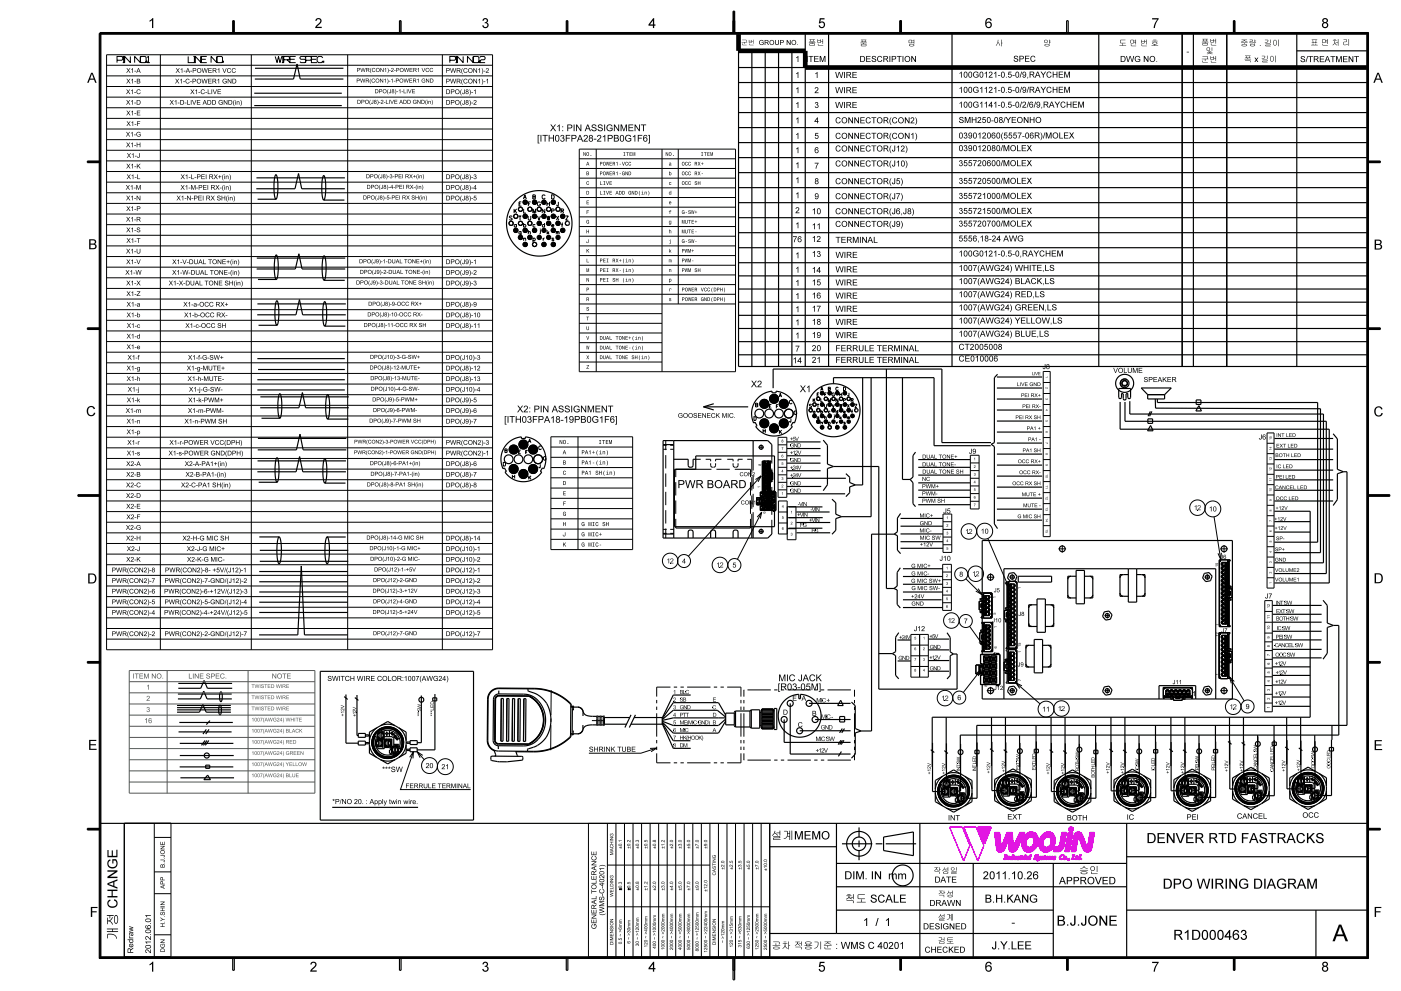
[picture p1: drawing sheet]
<svg xmlns="http://www.w3.org/2000/svg" width="420mm" height="297mm" viewBox="0 0 420 297" stroke-linecap="round" stroke-linejoin="round" font-family="sans-serif">
<g fill="#000">
<path d="M29.8 10h.4v276.8l-.4 .4z" fill-rule="evenodd"/>
<path d="M69.8 6.2h.4v3.8h-.4z" fill-rule="evenodd"/>
<path d="M169.8 6.2h.4v3.8h-.4z" fill-rule="evenodd"/>
<path d="M30 9.8h380.2l-.4 .4h-379.8z" fill-rule="evenodd"/>
<path d="M26.2 48.3h3.8v.4h-3.8z" fill-rule="evenodd"/>
<path d="M410 48.3h3.8v.4h-3.8z" fill-rule="evenodd"/>
<path d="M26.2 98.3h3.8v.4h-3.8z" fill-rule="evenodd"/>
<path d="M410 98.3h3.8v.4h-3.8z" fill-rule="evenodd"/>
<path d="M23.4 148.3h6.6v.4h-6.6z" fill-rule="evenodd"/>
<path d="M410 148.3h6.6v.4h-6.6z" fill-rule="evenodd"/>
<path d="M26.2 198.3h3.8v.4h-3.8z" fill-rule="evenodd"/>
<path d="M410 198.3h3.8v.4h-3.8z" fill-rule="evenodd"/>
<path d="M26.2 248.3h3.8v.4h-3.8z" fill-rule="evenodd"/>
<path d="M410 248.3h3.8v.4h-3.8z" fill-rule="evenodd"/>
<path d="M30.2 286.8h379.6l.4 .4h-380.4z" fill-rule="evenodd"/>
<path d="M269.8 287h.4v3.8h-.4z" fill-rule="evenodd"/>
<path d="M319.8 287h.4v3.8h-.4z" fill-rule="evenodd"/>
<path d="M369.8 287h.4v3.8h-.4z" fill-rule="evenodd"/>
<path d="M409.8 10.2l.4-.4v277.4l-.4-.4z" fill-rule="evenodd"/>
</g>
<path d="M119.8 6.2h.4v3.8h-.4z" fill-rule="evenodd" fill="#0f0"/>
<g fill="#000">
<path d="M219.8 3.4h.4v6.6h-.4z" fill-rule="evenodd"/>
<path d="M219.8 6.2h.4v3.8h-.4z" fill-rule="evenodd"/>
</g>
<path d="M369.8 6.2h.4v3.8h-.4z" fill-rule="evenodd" fill="#0f0"/>
<path d="M269.8 6.2h.4v3.8h-.4z" fill-rule="evenodd" fill="#000"/>
<g fill="#f0f">
<path d="M293.1 247.9h4.1l-2 5z" fill-rule="evenodd"/>
<path d="M328.1 249.5l-.8 4.8z" fill-rule="evenodd"/>
<path d="M326.8 249.5h1.3l-.8 4.8-.4 .7-.5 .3z" fill-rule="evenodd"/>
<path d="M326.8 249.5l-.4 5.8h-.5v-1.7l.2-.1z" fill-rule="evenodd"/>
<path d="M325.7 253.5l.2 1.8h-.3z" fill-rule="evenodd"/>
<path d="M324.5 250.3l1.2 3.2-.1 1.8-.5-.3-.5-.8z" fill-rule="evenodd"/>
<path d="M323.6 249.4l.5 .3 .4 .6 .1 3.9-1.1-3.1z" fill-rule="evenodd"/>
<path d="M323.2 249.4h.4l-.1 1.7-.2-.1z" fill-rule="evenodd"/>
<path d="M322.9 249.4h.3v1.8z" fill-rule="evenodd"/>
<path d="M322.3 249.8l.6-.4 .3 1.8-.8 4-.3-5.1z" fill-rule="evenodd"/>
<path d="M322.1 250.1l.3 5.1h-1.2z" fill-rule="evenodd"/>
<path d="M320.3 249.5h1.3l-1 5.7h-1.3z" fill-rule="evenodd"/>
<path d="M318.3 249.5h1.4l-.7 4.1-.8 1.3z" fill-rule="evenodd"/>
<path d="M318.3 249.5l-.1 5.4-.7 .3v-1.8z" fill-rule="evenodd"/>
<path d="M317.5 253.4v1.8z" fill-rule="evenodd"/>
<path d="M317.4 253.6l.1 1.6z" fill-rule="evenodd"/>
<path d="M316 253.8l1.4-.2v1.6h-1.6z" fill-rule="evenodd"/>
<path d="M315.6 249.9a3.6 3.6 0 0 1-.3 4.7z" fill-rule="evenodd"/>
<path d="M315.2 249.5l.4 .4-.3 4.7-.4 .3z" fill-rule="evenodd"/>
<path d="M315 252.9l-.1 2-.3 .2-.2-1.4z" fill-rule="evenodd"/>
<path d="M313.7 254l.7-.3 .2 1.4-.7 .2z" fill-rule="evenodd"/>
<path d="M312.8 253.4l.9 .6 .2 1.3h-.7z" fill-rule="evenodd"/>
<path d="M312.7 252.7l.5 2.6-.9-.3z" fill-rule="evenodd"/>
<path d="M314.9 249.4l.3 .1v2.3l-.4-.8z" fill-rule="evenodd"/>
<path d="M314.5 249.3l.4 .1-.1 1.6-.4-.2z" fill-rule="evenodd"/>
<path d="M313.5 249.5l1-.2-.1 1.5-1.1 .3z" fill-rule="evenodd"/>
<path d="M312.9 249.8l.6-.3-.2 1.6-.5 .8z" fill-rule="evenodd"/>
<path d="M312.3 250.4l.6-.6-.6 5.2a3.4 3.4 0 0 1 0-4.6z" fill-rule="evenodd"/>
<path d="M312.7 252.4l-.4 2.6z" fill-rule="evenodd"/>
<path d="M309.8 249.4l.3 .1 .1 5.1-.3-1.7a1.59 1.59 0 0 0-.4-2z" fill-rule="evenodd"/>
<path d="M308.9 249.4h.9l-.3 1.5-.6-.1z" fill-rule="evenodd"/>
<path d="M308.4 249.5l.5-.1v1.4l-1 .6z" fill-rule="evenodd"/>
<path d="M307.8 249.8l.6-.3-.8 2.9z" fill-rule="evenodd"/>
<path d="M307.2 250.4l.6-.6-.2 2.9 .1 2.6-.8-.6z" fill-rule="evenodd"/>
<path d="M307.2 250.4l-.3 4.3a3.7 3.7 0 0 1 .3-4.3z" fill-rule="evenodd"/>
<path d="M310.5 249.9a3.6 3.6 0 0 1-.3 4.7z" fill-rule="evenodd"/>
<path d="M309.9 252.9l.3 1.7-.7 .5-.1-1.5z" fill-rule="evenodd"/>
<path d="M308.7 254l.7-.4 .1 1.5-.7 .2z" fill-rule="evenodd"/>
<path d="M308 253.7l.7 .3 .1 1.3h-.7z" fill-rule="evenodd"/>
<path d="M307.6 253.1l.4 .6 .1 1.6h-.4z" fill-rule="evenodd"/>
<path d="M307.6 252.7l.1 2.6z" fill-rule="evenodd"/>
<path d="M310.1 249.5l.4 .4-.3 4.7z" fill-rule="evenodd"/>
<path d="M306.4 252.4v.9z" fill-rule="evenodd"/>
<path d="M305.7 249.5h1.5l-2.4 5.1-.6 .6-.2-1.9z" fill-rule="evenodd"/>
<path d="M303.9 253.4l.1-.1 .2 1.9-.3 .1z" fill-rule="evenodd"/>
<path d="M303.7 253.3l.2 .1v1.9l-.3 .1z" fill-rule="evenodd"/>
<path d="M303.5 249.5l.1 5.9-.7-.2z" fill-rule="evenodd"/>
<path d="M301.9 249.5h1.6l-.6 5.7-.4-.5z" fill-rule="evenodd"/>
<path d="M301.9 249.5a5 5 0 0 1-1.2 5.5l-.2 .2-.1-1.9z" fill-rule="evenodd"/>
<path d="M300.2 253.4l.2-.1 .1 1.9-.3 .1z" fill-rule="evenodd"/>
<path d="M300.1 253.3l.1 2-.5 .1z" fill-rule="evenodd"/>
<path d="M298.2 249.5h1.4l.5 3.8-.4 2.1-.4-.2-.4-.6z" fill-rule="evenodd"/>
<path d="M324 256.2l-.2 1.1z" fill-rule="evenodd"/>
<path d="M323.7 256.2h.3l-.2 1.2z" fill-rule="evenodd"/>
<path d="M323.9 257.3l-.1 .2z" fill-rule="evenodd"/>
<path d="M323.8 257.4l-.1 .2z" fill-rule="evenodd"/>
<path d="M323.8 256.4l-.1 1.2z" fill-rule="evenodd"/>
<path d="M323.7 256.7v.9z" fill-rule="evenodd"/>
<path d="M323.7 256.7l-.1 .9z" fill-rule="evenodd"/>
<path d="M323.5 256.6v.2z" fill-rule="evenodd"/>
<path d="M323.3 256.7l.2-.1-.2 .4z" fill-rule="evenodd"/>
<path d="M323.3 256.7l-.1 .9z" fill-rule="evenodd"/>
<path d="M323.3 257.3l-.1 .3z" fill-rule="evenodd"/>
<path d="M323.2 256.8v.8z" fill-rule="evenodd"/>
<path d="M323.1 257v.5z" fill-rule="evenodd"/>
<path d="M323 257.2v.3z" fill-rule="evenodd"/>
<path d="M323.6 257.1v.5z" fill-rule="evenodd"/>
<path d="M323.5 257.2v.4z" fill-rule="evenodd"/>
<path d="M323.3 257.4v.2z" fill-rule="evenodd"/>
<path d="M323.8 257.4l-.1 .2z" fill-rule="evenodd"/>
<path d="M322.9 256.4v.2z" fill-rule="evenodd"/>
<path d="M322.9 256.5v.3z" fill-rule="evenodd"/>
<path d="M322.9 256.6l.1 .2z" fill-rule="evenodd"/>
<path d="M322.8 256.6l-.1 .8z" fill-rule="evenodd"/>
<path d="M322.7 256.6l-.1 1z" fill-rule="evenodd"/>
<path d="M322.8 257.3v.2z" fill-rule="evenodd"/>
<path d="M322.7 257.4v.2z" fill-rule="evenodd"/>
<path d="M322.7 257.4v.2z" fill-rule="evenodd"/>
<path d="M322.6 256.8l-.1 .8z" fill-rule="evenodd"/>
<path d="M322.6 256.9l-.1 .7z" fill-rule="evenodd"/>
<path d="M322.5 257.4v.1z" fill-rule="evenodd"/>
<path d="M320.4 257.3l.1 .4z" fill-rule="evenodd"/>
<path d="M320.3 257.3l.1 .3z" fill-rule="evenodd"/>
<path d="M320.6 257.3v.3z" fill-rule="evenodd"/>
<path d="M320.5 257.3v.4z" fill-rule="evenodd"/>
<path d="M320.4 257.7l-.1 .2z" fill-rule="evenodd"/>
<path d="M319.5 256.6l.1 .8z" fill-rule="evenodd"/>
<path d="M319.3 256.7v.1z" fill-rule="evenodd"/>
<path d="M319.2 256.7v.2z" fill-rule="evenodd"/>
<path d="M319.1 256.7v.5z" fill-rule="evenodd"/>
<path d="M319.1 256.8v.7z" fill-rule="evenodd"/>
<path d="M319.7 256.7v.5z" fill-rule="evenodd"/>
<path d="M319.6 256.7l.1 .5z" fill-rule="evenodd"/>
<path d="M319.5 256.8v.7z" fill-rule="evenodd"/>
<path d="M319.5 257l-.1 .6z" fill-rule="evenodd"/>
<path d="M319.4 257.3l-.1 .3z" fill-rule="evenodd"/>
<path d="M319.1 257.5l.2 .1z" fill-rule="evenodd"/>
<path d="M319 256.8l.1 .8z" fill-rule="evenodd"/>
<path d="M319 256.8v.8z" fill-rule="evenodd"/>
<path d="M318.9 257v.5z" fill-rule="evenodd"/>
<path d="M319.1 256.8v.7z" fill-rule="evenodd"/>
<path d="M318.9 256.2v.4z" fill-rule="evenodd"/>
<path d="M318.8 256.2v.4z" fill-rule="evenodd"/>
<path d="M318.8 256.2v.4z" fill-rule="evenodd"/>
<path d="M318.8 256.2v.4z" fill-rule="evenodd"/>
<path d="M318.7 256.2l.1 .4z" fill-rule="evenodd"/>
<path d="M318.6 256.2l.1 .2z" fill-rule="evenodd"/>
<path d="M318.3 256.2h.3l-.4 .2z" fill-rule="evenodd"/>
<path d="M318.1 256.3l.2-.1-.3 .6z" fill-rule="evenodd"/>
<path d="M317.9 256.4l.2-.1-.2 .8z" fill-rule="evenodd"/>
<path d="M318.4 257.4l.2-.1z" fill-rule="evenodd"/>
<path d="M318.1 257.4l.3 .2z" fill-rule="evenodd"/>
<path d="M317.9 257.2l.2 .4z" fill-rule="evenodd"/>
<path d="M317.9 256.4v1.1l-.3-.5z" fill-rule="evenodd"/>
<path d="M317.9 257.2l.1 .4z" fill-rule="evenodd"/>
<path d="M321.5 256.2h.7z" fill-rule="evenodd"/>
<path d="M322.3 257.2v.4z" fill-rule="evenodd"/>
<path d="M322.2 257.3v.3z" fill-rule="evenodd"/>
<path d="M321.2 257.5l1-.2v.3z" fill-rule="evenodd"/>
<path d="M321.7 256.3l.5-.1-.5 1.2z" fill-rule="evenodd"/>
<path d="M321.7 256.4v1.1l-.3-.1z" fill-rule="evenodd"/>
<path d="M321.4 257.4l.3 .1z" fill-rule="evenodd"/>
<path d="M321.4 257.4l.3 .1z" fill-rule="evenodd"/>
<path d="M322 256.3l.2-.1z" fill-rule="evenodd"/>
<path d="M321.5 256.3l.7-.1z" fill-rule="evenodd"/>
<path d="M322 256.4l-.3 .9z" fill-rule="evenodd"/>
<path d="M316.5 256.6v.3z" fill-rule="evenodd"/>
<path d="M316.4 256.6v.4z" fill-rule="evenodd"/>
<path d="M316.4 256.7v.3z" fill-rule="evenodd"/>
<path d="M316.3 256.6l.1 .3z" fill-rule="evenodd"/>
<path d="M316.1 256.6v.2z" fill-rule="evenodd"/>
<path d="M316 256.7l.1 .6z" fill-rule="evenodd"/>
<path d="M316.2 257l.2 .3-.2 .3z" fill-rule="evenodd"/>
<path d="M316.1 256.8l.1 .6z" fill-rule="evenodd"/>
<path d="M315.9 256.7l.1 .5z" fill-rule="evenodd"/>
<path d="M316.2 257.4l-.1 .2z" fill-rule="evenodd"/>
<path d="M315.8 257.2l.1 .4z" fill-rule="evenodd"/>
<path d="M315.8 257.2v.4z" fill-rule="evenodd"/>
<path d="M315.8 257.2v.4z" fill-rule="evenodd"/>
<path d="M315.8 257.2v.4z" fill-rule="evenodd"/>
<path d="M315.8 257.3v.3z" fill-rule="evenodd"/>
<path d="M316.1 256.8v.6z" fill-rule="evenodd"/>
<path d="M313.9 256.7l.2-.1-.1 .5z" fill-rule="evenodd"/>
<path d="M313.8 256.7l-.1 .3z" fill-rule="evenodd"/>
<path d="M313.6 256.9l.2-.2-.2 .5z" fill-rule="evenodd"/>
<path d="M313.6 256.9v.7z" fill-rule="evenodd"/>
<path d="M314.1 256.7l.1 .2z" fill-rule="evenodd"/>
<path d="M314.1 256.6l-.1 .5z" fill-rule="evenodd"/>
<path d="M314 256.8l-.1 .4z" fill-rule="evenodd"/>
<path d="M313.7 257.1l.2 .1z" fill-rule="evenodd"/>
<path d="M313.9 257.4l.2-.1z" fill-rule="evenodd"/>
<path d="M313.8 257.5h.2z" fill-rule="evenodd"/>
<path d="M313.6 257.4l.2 .2h-.2z" fill-rule="evenodd"/>
<path d="M313.6 257.3v.3z" fill-rule="evenodd"/>
<path d="M313.5 256.9v.7z" fill-rule="evenodd"/>
<path d="M313.3 256.4v.2z" fill-rule="evenodd"/>
<path d="M313.2 256.5v.3z" fill-rule="evenodd"/>
<path d="M313.3 256.6v.2z" fill-rule="evenodd"/>
<path d="M313.1 256.6v.8z" fill-rule="evenodd"/>
<path d="M313 256.6v1z" fill-rule="evenodd"/>
<path d="M313.2 257.3l-.1 .2z" fill-rule="evenodd"/>
<path d="M313.1 257.4l-.1 .2z" fill-rule="evenodd"/>
<path d="M313.1 257.4l-.1 .2z" fill-rule="evenodd"/>
<path d="M313 256.8l-.1 .8z" fill-rule="evenodd"/>
<path d="M313 256.9l-.1 .7z" fill-rule="evenodd"/>
<path d="M312.8 257.4v.1z" fill-rule="evenodd"/>
<path d="M312.7 256.6v.3z" fill-rule="evenodd"/>
<path d="M312.7 256.6v.4z" fill-rule="evenodd"/>
<path d="M312.7 256.7v.3z" fill-rule="evenodd"/>
<path d="M312.5 256.6l.1 .3z" fill-rule="evenodd"/>
<path d="M312.4 256.6v.2z" fill-rule="evenodd"/>
<path d="M312.3 256.7l.1 .6z" fill-rule="evenodd"/>
<path d="M312.5 257l.2 .3-.2 .3z" fill-rule="evenodd"/>
<path d="M312.4 256.8v.6z" fill-rule="evenodd"/>
<path d="M312.2 256.7l.1 .5z" fill-rule="evenodd"/>
<path d="M312.4 257.4v.2z" fill-rule="evenodd"/>
<path d="M312.3 257.5l.1 .1z" fill-rule="evenodd"/>
<path d="M312.1 257.2l.1 .4z" fill-rule="evenodd"/>
<path d="M312.1 257.2v.4z" fill-rule="evenodd"/>
<path d="M312.1 257.2l-.1 .4z" fill-rule="evenodd"/>
<path d="M312 257.3v.3z" fill-rule="evenodd"/>
<path d="M312 257.3v.3z" fill-rule="evenodd"/>
<path d="M312 257.4v.2z" fill-rule="evenodd"/>
<path d="M312.4 256.8v.6z" fill-rule="evenodd"/>
<path d="M308.8 256.3l.4-.1z" fill-rule="evenodd"/>
<path d="M308.8 256.4l.4-.2-.5 1.4z" fill-rule="evenodd"/>
<path d="M308.6 257.4v.2z" fill-rule="evenodd"/>
<path d="M308.9 257.3v.2z" fill-rule="evenodd"/>
<path d="M308.9 257.4l-.1 .2z" fill-rule="evenodd"/>
<path d="M308.8 257.4l-.1 .2z" fill-rule="evenodd"/>
<path d="M308.8 257.4l-.1 .2z" fill-rule="evenodd"/>
<path d="M308.3 256.7v.5z" fill-rule="evenodd"/>
<path d="M308.3 256.7v.7z" fill-rule="evenodd"/>
<path d="M308.2 256.7l.1 .9z" fill-rule="evenodd"/>
<path d="M308.4 257.3v.2z" fill-rule="evenodd"/>
<path d="M308.3 257.4v.2z" fill-rule="evenodd"/>
<path d="M308.2 256.7v.9z" fill-rule="evenodd"/>
<path d="M308.1 256.6l.1 1z" fill-rule="evenodd"/>
<path d="M308.2 256.9v.7z" fill-rule="evenodd"/>
<path d="M308.1 257.2l-.1 .4z" fill-rule="evenodd"/>
<path d="M308 257.3l-.1 .2z" fill-rule="evenodd"/>
<path d="M307.9 257.4v.2z" fill-rule="evenodd"/>
<path d="M307.8 257.3v.3z" fill-rule="evenodd"/>
<path d="M308 256.7h.1z" fill-rule="evenodd"/>
<path d="M307.8 256.8l.2-.1-.1 .4z" fill-rule="evenodd"/>
<path d="M307.8 256.8v.8z" fill-rule="evenodd"/>
<path d="M307.7 256.9l.1 .7a.37 .37 0 0 1-.3-.3 .37 .37 0 0 1 .2-.4z" fill-rule="evenodd"/>
<path d="M308 257.4v.2z" fill-rule="evenodd"/>
<path d="M307.6 257.3v.2z" fill-rule="evenodd"/>
<path d="M307.5 256.6l-.2 .7z" fill-rule="evenodd"/>
<path d="M307.1 256.7l.4-.1-.3 1z" fill-rule="evenodd"/>
<path d="M307.3 257.4l-.1 .2z" fill-rule="evenodd"/>
<path d="M307.4 257.3l-.1 .3z" fill-rule="evenodd"/>
<path d="M307.2 256.8l-.1 .8z" fill-rule="evenodd"/>
<path d="M307.2 256.8l-.1 .8z" fill-rule="evenodd"/>
<path d="M306.9 256.6v.4z" fill-rule="evenodd"/>
<path d="M306.9 256.7v.3z" fill-rule="evenodd"/>
<path d="M306.8 256.7l.1 .3z" fill-rule="evenodd"/>
<path d="M306.8 256.7v.2z" fill-rule="evenodd"/>
<path d="M306.8 256.8l-.1 .2z" fill-rule="evenodd"/>
<path d="M306.7 256.8l-.1 .4z" fill-rule="evenodd"/>
<path d="M306.6 257.1l-.1 .5z" fill-rule="evenodd"/>
<path d="M306.5 256.7v.9z" fill-rule="evenodd"/>
<path d="M306.5 256.7v.9z" fill-rule="evenodd"/>
<path d="M306.4 256.7l.1 .9z" fill-rule="evenodd"/>
<path d="M306.4 256.8l.1 .8h-.2z" fill-rule="evenodd"/>
<path d="M306.7 256.6l-.1 .4z" fill-rule="evenodd"/>
<path d="M306.6 256.6v.5z" fill-rule="evenodd"/>
<path d="M306.2 256.4v.2z" fill-rule="evenodd"/>
<path d="M306.1 256.5v.3z" fill-rule="evenodd"/>
<path d="M306.2 256.6v.2z" fill-rule="evenodd"/>
<path d="M306 256.6v.8z" fill-rule="evenodd"/>
<path d="M305.9 256.6v1z" fill-rule="evenodd"/>
<path d="M306.1 257.4l-.1 .1z" fill-rule="evenodd"/>
<path d="M306 257.4l-.1 .2z" fill-rule="evenodd"/>
<path d="M306 257.4l-.1 .2z" fill-rule="evenodd"/>
<path d="M305.9 256.8l-.1 .8z" fill-rule="evenodd"/>
<path d="M305.9 256.9l-.1 .7z" fill-rule="evenodd"/>
<path d="M305.7 257.4v.1z" fill-rule="evenodd"/>
<path d="M305.7 256.6v.3z" fill-rule="evenodd"/>
<path d="M305.6 256.6v.4z" fill-rule="evenodd"/>
<path d="M305.6 256.7v.3z" fill-rule="evenodd"/>
<path d="M305.5 256.6l.1 .3z" fill-rule="evenodd"/>
<path d="M305.3 256.6v.2z" fill-rule="evenodd"/>
<path d="M305.2 256.7l.1 .6z" fill-rule="evenodd"/>
<path d="M305.4 257l.2 .3-.2 .3z" fill-rule="evenodd"/>
<path d="M305.3 256.8v.6z" fill-rule="evenodd"/>
<path d="M305.1 256.7l.1 .5z" fill-rule="evenodd"/>
<path d="M305.3 257.4v.2z" fill-rule="evenodd"/>
<path d="M305 257.2l.1 .4z" fill-rule="evenodd"/>
<path d="M305 257.2v.4z" fill-rule="evenodd"/>
<path d="M305 257.2v.4z" fill-rule="evenodd"/>
<path d="M304.9 257.2l.1 .4z" fill-rule="evenodd"/>
<path d="M304.9 257.3v.3z" fill-rule="evenodd"/>
<path d="M305.3 256.8v.6z" fill-rule="evenodd"/>
<path d="M303.8 256.2l.1 .1-.3 1z" fill-rule="evenodd"/>
<path d="M303.6 256.4l.2-.2-.2 1.2z" fill-rule="evenodd"/>
<path d="M303.6 256.2h.2z" fill-rule="evenodd"/>
<path d="M303.7 257.3l-.1 .2z" fill-rule="evenodd"/>
<path d="M303.6 257.4v.2z" fill-rule="evenodd"/>
<path d="M303.6 256.4l-.1 1.2z" fill-rule="evenodd"/>
<path d="M303.5 256.7l-.1 .9z" fill-rule="evenodd"/>
<path d="M303.4 256.6l-.1 .2z" fill-rule="evenodd"/>
<path d="M303.2 256.7l.2-.1-.2 .4z" fill-rule="evenodd"/>
<path d="M303.2 256.7l-.1 .9z" fill-rule="evenodd"/>
<path d="M303.1 257.3v.3z" fill-rule="evenodd"/>
<path d="M303 256.8v.8z" fill-rule="evenodd"/>
<path d="M303 257l-.1 .5z" fill-rule="evenodd"/>
<path d="M302.9 257.2v.3z" fill-rule="evenodd"/>
<path d="M303.4 257.1v.5z" fill-rule="evenodd"/>
<path d="M303.3 257.2l.1 .4z" fill-rule="evenodd"/>
<path d="M303.1 257.4l.1 .2z" fill-rule="evenodd"/>
<path d="M314.7 256.6v.3z" fill-rule="evenodd"/>
<path d="M314.6 256.6v.4z" fill-rule="evenodd"/>
<path d="M315.1 256.7v.3z" fill-rule="evenodd"/>
<path d="M315 256.7v.7z" fill-rule="evenodd"/>
<path d="M315.5 256.7v.7z" fill-rule="evenodd"/>
<path d="M315.4 256.7v.9z" fill-rule="evenodd"/>
<path d="M315.6 257.3v.2z" fill-rule="evenodd"/>
<path d="M315.5 257.4l-.1 .2z" fill-rule="evenodd"/>
<path d="M315.4 256.9v.7z" fill-rule="evenodd"/>
<path d="M315.3 257v.6z" fill-rule="evenodd"/>
<path d="M315.2 257.3v.2z" fill-rule="evenodd"/>
<path d="M315.3 256.8l-.1 .3z" fill-rule="evenodd"/>
<path d="M314.9 256.7v.9z" fill-rule="evenodd"/>
<path d="M314.9 256.7v.9h-.2z" fill-rule="evenodd"/>
<path d="M314.9 256.7v.2z" fill-rule="evenodd"/>
<path d="M314.9 256.7l-.1 .2z" fill-rule="evenodd"/>
<path d="M314.8 256.8l-.2 .2z" fill-rule="evenodd"/>
<path d="M314.6 256.6v.6z" fill-rule="evenodd"/>
<path d="M314.5 256.7v.6z" fill-rule="evenodd"/>
<path d="M314.4 256.7v.9z" fill-rule="evenodd"/>
<path d="M314.4 256.7v.9z" fill-rule="evenodd"/>
<path d="M314.4 256.8v.8h-.2z" fill-rule="evenodd"/>
<path d="M314.4 256.8l-.2 .8z" fill-rule="evenodd"/>
<path d="M311.3 256.7h.2l.1 .7-.2 .4z" fill-rule="evenodd"/>
<path d="M311.3 256.7v.2z" fill-rule="evenodd"/>
<path d="M312 256.7v.2z" fill-rule="evenodd"/>
<path d="M311.9 256.6v.6z" fill-rule="evenodd"/>
<path d="M311.9 256.6v.4z" fill-rule="evenodd"/>
<path d="M311.8 256.7v.2z" fill-rule="evenodd"/>
<path d="M311.9 257l-.2 .4z" fill-rule="evenodd"/>
<path d="M311.7 257.3l-.3 .5z" fill-rule="evenodd"/>
<path d="M311.5 256.7l.1 .7z" fill-rule="evenodd"/>
<path d="M311.5 256.7l.1 .7z" fill-rule="evenodd"/>
<path d="M311.6 257.4l-.2 .4z" fill-rule="evenodd"/>
<path d="M311.4 257.7l-.1 .2z" fill-rule="evenodd"/>
<path d="M311.2 257.8v.2z" fill-rule="evenodd"/>
<path d="M311.2 257.8v.2z" fill-rule="evenodd"/>
<path d="M311 257.8l.2 .2z" fill-rule="evenodd"/>
<path d="M310.9 256.9l.1 .5z" fill-rule="evenodd"/>
<path d="M310.7 256.7l.3 .7-.2 .2z" fill-rule="evenodd"/>
<path d="M310.7 257.3l.1 .3h-.2z" fill-rule="evenodd"/>
<path d="M310.4 257.5l.2 .1z" fill-rule="evenodd"/>
<path d="M310.2 257.2l.3 .4-.3-.1z" fill-rule="evenodd"/>
<path d="M310.1 257.1l.1 .4z" fill-rule="evenodd"/>
<path d="M310.1 257.1v.5z" fill-rule="evenodd"/>
<path d="M310.1 257.1v.5z" fill-rule="evenodd"/>
<path d="M310.1 257.1l-.1 .5z" fill-rule="evenodd"/>
<path d="M310.6 256.6l.1 .7z" fill-rule="evenodd"/>
<path d="M310.5 256.2l.2 .9z" fill-rule="evenodd"/>
<path d="M310.4 256.3l.2 .8-.2-.3z" fill-rule="evenodd"/>
<path d="M310.3 256.4l.1 .4z" fill-rule="evenodd"/>
<path d="M311.1 256.2v.4z" fill-rule="evenodd"/>
<path d="M311.1 256.2v.5z" fill-rule="evenodd"/>
<path d="M311 256.3l.1 .4z" fill-rule="evenodd"/>
<path d="M311 256.3v.3z" fill-rule="evenodd"/>
<path d="M310.9 256.2l.1 .3z" fill-rule="evenodd"/>
<path d="M310.8 256.2l.1 .1z" fill-rule="evenodd"/>
<path d="M310.7 256.2h.1l-.2 .2z" fill-rule="evenodd"/>
<path d="M304 256.7l.1 .9z" fill-rule="evenodd"/>
<path d="M304.3 256.6v.3z" fill-rule="evenodd"/>
<path d="M304.2 256.7v.6z" fill-rule="evenodd"/>
<path d="M304.1 256.7v.9z" fill-rule="evenodd"/>
<path d="M304 256.8v.8z" fill-rule="evenodd"/>
<path d="M304 256.9v.7z" fill-rule="evenodd"/>
<path d="M304.8 256.7l-.1 .6z" fill-rule="evenodd"/>
<path d="M304.6 256.7l.1 .8-.2 .1z" fill-rule="evenodd"/>
<path d="M304.6 256.7l-.1 .9z" fill-rule="evenodd"/>
<path d="M304.5 257.1v.5z" fill-rule="evenodd"/>
<path d="M304.4 257.1v.2z" fill-rule="evenodd"/>
<path d="M304.4 257.2l-.2 .3z" fill-rule="evenodd"/>
<path d="M304.7 257.3v.2z" fill-rule="evenodd"/>
<path d="M304.4 257.3l.1 .3z" fill-rule="evenodd"/>
<path d="M304.4 257.3v.3z" fill-rule="evenodd"/>
<path d="M304.6 256.7h.2l-.1 .6z" fill-rule="evenodd"/>
<path d="M304.1 256.7v.9z" fill-rule="evenodd"/>
<path d="M302.5 256.7v.9z" fill-rule="evenodd"/>
<path d="M302.4 256.9l.1 .7-.2-.2z" fill-rule="evenodd"/>
<path d="M302.7 257.3l-.1 .2z" fill-rule="evenodd"/>
<path d="M302.6 257.4l-.1 .2z" fill-rule="evenodd"/>
<path d="M302.7 256.6v.4z" fill-rule="evenodd"/>
<path d="M302.6 256.6v.7z" fill-rule="evenodd"/>
<path d="M302.4 256.7v.2z" fill-rule="evenodd"/>
<path d="M302.3 256.8l-.2 .4z" fill-rule="evenodd"/>
<path d="M302.2 257l-.1 .2z" fill-rule="evenodd"/>
<path d="M302.2 256.6v.2z" fill-rule="evenodd"/>
<path d="M301.9 256.7l.3-.1-.2 1z" fill-rule="evenodd"/>
<path d="M302.2 257l-.1 .2z" fill-rule="evenodd"/>
<path d="M301.9 256.8l.1 .8h-.2z" fill-rule="evenodd"/>
<path d="M302.6 257.4l-.1 .2z" fill-rule="evenodd"/>
<path d="M301.3 256.2h.6l-.5 .2z" fill-rule="evenodd"/>
<path d="M301.4 256.4l.3-.1-.3 1.1z" fill-rule="evenodd"/>
<path d="M300.9 257.5l.6 .1z" fill-rule="evenodd"/>
<path d="M301.4 256.4v1h-.3z" fill-rule="evenodd"/>
<path d="M301.1 257.4l.3 .1z" fill-rule="evenodd"/>
<path d="M293.1 247.9h4.1l-2 5z" fill-rule="evenodd"/>
<path d="M320.3 249.5h1.3l-1 5.7h-1.3z" fill-rule="evenodd"/>
<path d="M318.3 249.5h1.4l-.7 4.1-.8 1.3z" fill-rule="evenodd"/>
<path d="M318.3 249.5l-.1 5.4-.7 .3v-1.8z" fill-rule="evenodd"/>
<path d="M317.5 253.4v1.8z" fill-rule="evenodd"/>
<path d="M317.4 253.6l.1 1.6z" fill-rule="evenodd"/>
<path d="M316 253.8l1.4-.2v1.6h-1.6z" fill-rule="evenodd"/>
<path d="M315.6 249.9a3.6 3.6 0 0 1-.3 4.7z" fill-rule="evenodd"/>
<path d="M315.2 249.5l.4 .4-.3 4.7-.4 .3z" fill-rule="evenodd"/>
<path d="M315 252.9l-.1 2-.3 .2-.2-1.4z" fill-rule="evenodd"/>
<path d="M313.7 254l.7-.3 .2 1.4-.7 .2z" fill-rule="evenodd"/>
<path d="M312.8 253.4l.9 .6 .2 1.3h-.7z" fill-rule="evenodd"/>
<path d="M312.7 252.7l.5 2.6-.9-.3z" fill-rule="evenodd"/>
<path d="M314.9 249.4l.3 .1v2.3l-.4-.8z" fill-rule="evenodd"/>
<path d="M314.5 249.3l.4 .1-.1 1.6-.4-.2z" fill-rule="evenodd"/>
<path d="M313.5 249.5l1-.2-.1 1.5-1.1 .3z" fill-rule="evenodd"/>
<path d="M312.9 249.8l.6-.3-.2 1.6-.5 .8z" fill-rule="evenodd"/>
<path d="M312.3 250.4l.6-.6-.6 5.2a3.4 3.4 0 0 1 0-4.6z" fill-rule="evenodd"/>
<path d="M312.7 252.4l-.4 2.6z" fill-rule="evenodd"/>
<path d="M309.8 249.4l.3 .1 .1 5.1-.3-1.7a1.59 1.59 0 0 0-.4-2z" fill-rule="evenodd"/>
<path d="M308.9 249.4h.9l-.3 1.5-.6-.1z" fill-rule="evenodd"/>
<path d="M308.4 249.5l.5-.1v1.4l-1 .6z" fill-rule="evenodd"/>
<path d="M307.8 249.8l.6-.3-.8 2.9z" fill-rule="evenodd"/>
<path d="M307.2 250.4l.6-.6-.2 2.9 .1 2.6-.8-.6z" fill-rule="evenodd"/>
<path d="M307.2 250.4l-.3 4.3a3.7 3.7 0 0 1 .3-4.3z" fill-rule="evenodd"/>
<path d="M310.5 249.9a3.6 3.6 0 0 1-.3 4.7z" fill-rule="evenodd"/>
<path d="M309.9 252.9l.3 1.7-.7 .5-.1-1.5z" fill-rule="evenodd"/>
<path d="M308.7 254l.7-.4 .1 1.5-.7 .2z" fill-rule="evenodd"/>
<path d="M308 253.7l.7 .3 .1 1.3h-.7z" fill-rule="evenodd"/>
<path d="M307.6 253.1l.4 .6 .1 1.6h-.4z" fill-rule="evenodd"/>
<path d="M307.6 252.7l.1 2.6z" fill-rule="evenodd"/>
<path d="M310.1 249.5l.4 .4-.3 4.7z" fill-rule="evenodd"/>
<path d="M306.4 252.4v.9z" fill-rule="evenodd"/>
<path d="M305.7 249.5h1.5l-2.4 5.1-.6 .6-.2-1.9z" fill-rule="evenodd"/>
<path d="M303.9 253.4l.1-.1 .2 1.9-.3 .1z" fill-rule="evenodd"/>
<path d="M303.7 253.3l.2 .1v1.9l-.3 .1z" fill-rule="evenodd"/>
<path d="M303.5 249.5l.1 5.9-.5-.1z" fill-rule="evenodd"/>
<path d="M301.9 249.5h1.6l-.4 5.8a1.1 1.1 0 0 1-.6-1.1z" fill-rule="evenodd"/>
<path d="M301.9 249.5a5 5 0 0 1-1.2 5.5l-.2 .2-.1-1.9z" fill-rule="evenodd"/>
<path d="M300.2 253.4l.2-.1 .1 1.9-.3 .1z" fill-rule="evenodd"/>
<path d="M300.1 253.3l.1 2-.5 .1z" fill-rule="evenodd"/>
<path d="M298.2 249.5h1.4l.5 3.8-.4 2.1-.4-.2-.4-.6z" fill-rule="evenodd"/>
<path d="M324 256.2l-.2 1.1z" fill-rule="evenodd"/>
<path d="M323.7 256.2h.3l-.2 1.2z" fill-rule="evenodd"/>
<path d="M323.9 257.3l-.1 .2z" fill-rule="evenodd"/>
<path d="M323.8 257.4l-.1 .2z" fill-rule="evenodd"/>
<path d="M323.8 256.4l-.1 1.2z" fill-rule="evenodd"/>
<path d="M323.7 256.7v.9z" fill-rule="evenodd"/>
<path d="M323.7 256.7l-.1 .9z" fill-rule="evenodd"/>
<path d="M323.5 256.6v.2z" fill-rule="evenodd"/>
<path d="M323.3 256.7l.2-.1-.2 .4z" fill-rule="evenodd"/>
<path d="M323.3 256.7l-.1 .9z" fill-rule="evenodd"/>
<path d="M323.3 257.3l-.1 .3z" fill-rule="evenodd"/>
<path d="M323.2 256.8v.8z" fill-rule="evenodd"/>
<path d="M323.1 257v.5z" fill-rule="evenodd"/>
<path d="M323 257.2v.3z" fill-rule="evenodd"/>
<path d="M323.6 257.1v.5z" fill-rule="evenodd"/>
<path d="M323.5 257.2v.4z" fill-rule="evenodd"/>
<path d="M323.3 257.4v.2z" fill-rule="evenodd"/>
<path d="M323.8 257.4l-.1 .2z" fill-rule="evenodd"/>
<path d="M322.8 257.3v.2z" fill-rule="evenodd"/>
<path d="M322.7 257.4v.2z" fill-rule="evenodd"/>
<path d="M322.7 256.6l-.1 1z" fill-rule="evenodd"/>
<path d="M322.9 256.6l.1 .2z" fill-rule="evenodd"/>
<path d="M322.9 256.5v.3z" fill-rule="evenodd"/>
<path d="M322.8 256.6l-.1 .8z" fill-rule="evenodd"/>
<path d="M322.6 256.7v.9z" fill-rule="evenodd"/>
<path d="M322.9 256.4v.2z" fill-rule="evenodd"/>
<path d="M322.6 256.8l-.1 .8z" fill-rule="evenodd"/>
<path d="M322.6 256.9l-.1 .7z" fill-rule="evenodd"/>
<path d="M322.5 257.4v.1z" fill-rule="evenodd"/>
<path d="M322.8 256.6l-.1 .8z" fill-rule="evenodd"/>
<path d="M320.4 257.3l.1 .4z" fill-rule="evenodd"/>
<path d="M320.3 257.3l.1 .3z" fill-rule="evenodd"/>
<path d="M320.6 257.3v.3z" fill-rule="evenodd"/>
<path d="M320.5 257.3v.4z" fill-rule="evenodd"/>
<path d="M320.4 257.7l-.1 .2z" fill-rule="evenodd"/>
<path d="M319.5 256.6l.1 .8z" fill-rule="evenodd"/>
<path d="M319.3 256.7v.1z" fill-rule="evenodd"/>
<path d="M319.2 256.7v.2z" fill-rule="evenodd"/>
<path d="M319.1 256.7v.5z" fill-rule="evenodd"/>
<path d="M319.1 256.8v.7z" fill-rule="evenodd"/>
<path d="M319.7 256.7v.5z" fill-rule="evenodd"/>
<path d="M319.6 256.7l.1 .5z" fill-rule="evenodd"/>
<path d="M319.5 256.8v.7z" fill-rule="evenodd"/>
<path d="M319.5 257l-.1 .6z" fill-rule="evenodd"/>
<path d="M319.4 257.3l-.1 .3z" fill-rule="evenodd"/>
<path d="M319.1 257.5l.2 .1z" fill-rule="evenodd"/>
<path d="M319 256.8l.1 .8z" fill-rule="evenodd"/>
<path d="M319 256.8v.8z" fill-rule="evenodd"/>
<path d="M318.9 257v.5z" fill-rule="evenodd"/>
<path d="M319.1 256.8v.7z" fill-rule="evenodd"/>
<path d="M318.9 256.2v.4z" fill-rule="evenodd"/>
<path d="M318.8 256.2v.4z" fill-rule="evenodd"/>
<path d="M318.8 256.2v.4z" fill-rule="evenodd"/>
<path d="M318.8 256.2v.4z" fill-rule="evenodd"/>
<path d="M318.7 256.2l.1 .4z" fill-rule="evenodd"/>
<path d="M318.6 256.2l.1 .2z" fill-rule="evenodd"/>
<path d="M318.3 256.2h.3l-.4 .2z" fill-rule="evenodd"/>
<path d="M318.1 256.3l.2-.1-.3 .6z" fill-rule="evenodd"/>
<path d="M317.9 256.4l.2-.1-.2 .8z" fill-rule="evenodd"/>
<path d="M318.4 257.4l.2-.1z" fill-rule="evenodd"/>
<path d="M318.1 257.4l.3 .2z" fill-rule="evenodd"/>
<path d="M317.9 257.2l.2 .4z" fill-rule="evenodd"/>
<path d="M317.9 256.4v1.1l-.3-.5z" fill-rule="evenodd"/>
<path d="M317.9 257.2l.1 .4z" fill-rule="evenodd"/>
<path d="M321.2 257.5l1 .1z" fill-rule="evenodd"/>
<path d="M321.5 256.2h.7z" fill-rule="evenodd"/>
<path d="M321.7 256.3l.3 .1-.3 1z" fill-rule="evenodd"/>
<path d="M321.7 256.3h.3z" fill-rule="evenodd"/>
<path d="M322.3 257.2v.4z" fill-rule="evenodd"/>
<path d="M322.2 257.3v.3z" fill-rule="evenodd"/>
<path d="M321.2 257.5l1-.2v.3z" fill-rule="evenodd"/>
<path d="M321.7 256.3v1.2l-.3-.1z" fill-rule="evenodd"/>
<path d="M321.4 257.4l.3 .1z" fill-rule="evenodd"/>
<path d="M321.4 257.4l.3 .1z" fill-rule="evenodd"/>
<path d="M321.2 257.6h1z" fill-rule="evenodd"/>
<path d="M316.5 256.6v.3z" fill-rule="evenodd"/>
<path d="M316.4 256.6v.4z" fill-rule="evenodd"/>
<path d="M316.4 256.7v.3z" fill-rule="evenodd"/>
<path d="M316.3 256.6l.1 .3z" fill-rule="evenodd"/>
<path d="M316.1 256.6v.2z" fill-rule="evenodd"/>
<path d="M316 256.7l.1 .6z" fill-rule="evenodd"/>
<path d="M316.2 257l.2 .3-.2 .3z" fill-rule="evenodd"/>
<path d="M316.1 256.8l.1 .6z" fill-rule="evenodd"/>
<path d="M315.9 256.7l.1 .5z" fill-rule="evenodd"/>
<path d="M316.2 257.4l-.1 .2z" fill-rule="evenodd"/>
<path d="M315.8 257.2l.1 .4z" fill-rule="evenodd"/>
<path d="M315.8 257.2v.4z" fill-rule="evenodd"/>
<path d="M315.8 257.2v.4z" fill-rule="evenodd"/>
<path d="M315.8 257.2v.4z" fill-rule="evenodd"/>
<path d="M315.8 257.3v.3z" fill-rule="evenodd"/>
<path d="M316.1 256.8v.6z" fill-rule="evenodd"/>
<path d="M313.9 256.7l.2-.1-.1 .5z" fill-rule="evenodd"/>
<path d="M313.8 256.7l-.1 .3z" fill-rule="evenodd"/>
<path d="M313.6 256.9l.2-.2-.2 .5z" fill-rule="evenodd"/>
<path d="M313.6 256.9v.7z" fill-rule="evenodd"/>
<path d="M314.1 256.7l.1 .2z" fill-rule="evenodd"/>
<path d="M314.1 256.6l-.1 .5z" fill-rule="evenodd"/>
<path d="M314 256.8l-.1 .4z" fill-rule="evenodd"/>
<path d="M313.7 257.1l.2 .1z" fill-rule="evenodd"/>
<path d="M313.9 257.4l.2-.1z" fill-rule="evenodd"/>
<path d="M313.8 257.5h.2z" fill-rule="evenodd"/>
<path d="M313.6 257.4l.2 .2h-.2z" fill-rule="evenodd"/>
<path d="M313.6 257.3v.3z" fill-rule="evenodd"/>
<path d="M313.5 256.9v.7z" fill-rule="evenodd"/>
<path d="M313.2 257.3l-.1 .2z" fill-rule="evenodd"/>
<path d="M313.1 257.4l-.1 .2z" fill-rule="evenodd"/>
<path d="M313 256.6v1z" fill-rule="evenodd"/>
<path d="M313.3 256.6v.2z" fill-rule="evenodd"/>
<path d="M313.2 256.5v.3z" fill-rule="evenodd"/>
<path d="M313.1 256.6v.8z" fill-rule="evenodd"/>
<path d="M312.9 256.7l.1 .9z" fill-rule="evenodd"/>
<path d="M313.3 256.4v.2z" fill-rule="evenodd"/>
<path d="M313 256.8l-.1 .8z" fill-rule="evenodd"/>
<path d="M313 256.9l-.1 .7z" fill-rule="evenodd"/>
<path d="M312.8 257.4v.1z" fill-rule="evenodd"/>
<path d="M313.1 256.6v.8z" fill-rule="evenodd"/>
<path d="M312.7 256.6v.3z" fill-rule="evenodd"/>
<path d="M312.7 256.6v.4z" fill-rule="evenodd"/>
<path d="M312.7 256.7v.3z" fill-rule="evenodd"/>
<path d="M312.5 256.6l.1 .3z" fill-rule="evenodd"/>
<path d="M312.4 256.6v.2z" fill-rule="evenodd"/>
<path d="M312.3 256.7l.1 .6z" fill-rule="evenodd"/>
<path d="M312.5 257l.2 .3-.2 .3z" fill-rule="evenodd"/>
<path d="M312.4 256.8v.6z" fill-rule="evenodd"/>
<path d="M312.2 256.7l.1 .5z" fill-rule="evenodd"/>
<path d="M312.4 257.4v.2z" fill-rule="evenodd"/>
<path d="M312.3 257.5l.1 .1z" fill-rule="evenodd"/>
<path d="M312.1 257.2l.1 .4z" fill-rule="evenodd"/>
<path d="M312.1 257.2v.4z" fill-rule="evenodd"/>
<path d="M312.1 257.2l-.1 .4z" fill-rule="evenodd"/>
<path d="M312 257.3v.3z" fill-rule="evenodd"/>
<path d="M312 257.3v.3z" fill-rule="evenodd"/>
<path d="M312 257.4v.2z" fill-rule="evenodd"/>
<path d="M312.4 256.8v.6z" fill-rule="evenodd"/>
<path d="M308.8 256.4l.4-.2-.4 1.2z" fill-rule="evenodd"/>
<path d="M308.8 256.4l-.1 1.2z" fill-rule="evenodd"/>
<path d="M308.6 257.4v.2z" fill-rule="evenodd"/>
<path d="M308.8 256.3l.3-.1z" fill-rule="evenodd"/>
<path d="M308.9 257.3v.2z" fill-rule="evenodd"/>
<path d="M308.8 257.4l-.1 .2z" fill-rule="evenodd"/>
<path d="M308.8 257.4l-.1 .2z" fill-rule="evenodd"/>
<path d="M308.3 256.7v.5z" fill-rule="evenodd"/>
<path d="M308.3 256.7v.7z" fill-rule="evenodd"/>
<path d="M308.2 256.7l.1 .9z" fill-rule="evenodd"/>
<path d="M308.4 257.3v.2z" fill-rule="evenodd"/>
<path d="M308.3 257.4v.2z" fill-rule="evenodd"/>
<path d="M308.2 256.7v.9z" fill-rule="evenodd"/>
<path d="M308.1 256.6l.1 1z" fill-rule="evenodd"/>
<path d="M308.2 256.9v.7z" fill-rule="evenodd"/>
<path d="M308.1 257.2l-.1 .4z" fill-rule="evenodd"/>
<path d="M308 257.3l-.1 .2z" fill-rule="evenodd"/>
<path d="M307.9 257.4v.2z" fill-rule="evenodd"/>
<path d="M307.8 257.3v.3z" fill-rule="evenodd"/>
<path d="M308 256.7h.1z" fill-rule="evenodd"/>
<path d="M307.8 256.8l.2-.1-.1 .4z" fill-rule="evenodd"/>
<path d="M307.8 256.8v.8z" fill-rule="evenodd"/>
<path d="M307.7 256.9l.1 .7a.37 .37 0 0 1-.3-.3 .37 .37 0 0 1 .2-.4z" fill-rule="evenodd"/>
<path d="M308 257.4v.2z" fill-rule="evenodd"/>
<path d="M307.6 257.3v.2z" fill-rule="evenodd"/>
<path d="M307.4 257.3l-.1 .3z" fill-rule="evenodd"/>
<path d="M307.3 257.4l-.1 .2z" fill-rule="evenodd"/>
<path d="M307.2 256.8l.3-.2-.4 1z" fill-rule="evenodd"/>
<path d="M307.5 256.6l-.2 .7z" fill-rule="evenodd"/>
<path d="M307.5 256.6l-.2 .8z" fill-rule="evenodd"/>
<path d="M307.1 256.7l.4-.1z" fill-rule="evenodd"/>
<path d="M307.2 256.8l-.1 .8z" fill-rule="evenodd"/>
<path d="M306.7 256.6l-.1 .4z" fill-rule="evenodd"/>
<path d="M306.6 256.6v.5z" fill-rule="evenodd"/>
<path d="M306.9 256.6v.4z" fill-rule="evenodd"/>
<path d="M306.8 256.7l.1 .3z" fill-rule="evenodd"/>
<path d="M306.8 256.7v.3z" fill-rule="evenodd"/>
<path d="M306.8 256.8l-.1 .2z" fill-rule="evenodd"/>
<path d="M306.7 256.9l-.1 .3z" fill-rule="evenodd"/>
<path d="M306.6 257.1l-.1 .5z" fill-rule="evenodd"/>
<path d="M306.5 256.7v.9z" fill-rule="evenodd"/>
<path d="M306.5 256.7v.9z" fill-rule="evenodd"/>
<path d="M306.4 256.7l.1 .9z" fill-rule="evenodd"/>
<path d="M306.4 256.8l.1 .8h-.2z" fill-rule="evenodd"/>
<path d="M306.1 257.4l-.1 .1z" fill-rule="evenodd"/>
<path d="M306 257.4l-.1 .2z" fill-rule="evenodd"/>
<path d="M305.9 256.6v1z" fill-rule="evenodd"/>
<path d="M306.2 256.6v.2z" fill-rule="evenodd"/>
<path d="M306.1 256.5v.3z" fill-rule="evenodd"/>
<path d="M306 256.6v.8z" fill-rule="evenodd"/>
<path d="M305.9 256.7v.9z" fill-rule="evenodd"/>
<path d="M306.2 256.4v.2z" fill-rule="evenodd"/>
<path d="M305.9 256.8l-.1 .8z" fill-rule="evenodd"/>
<path d="M305.9 256.9l-.1 .7z" fill-rule="evenodd"/>
<path d="M305.7 257.4v.1z" fill-rule="evenodd"/>
<path d="M306 256.6v.8z" fill-rule="evenodd"/>
<path d="M305.7 256.6v.3z" fill-rule="evenodd"/>
<path d="M305.6 256.6v.4z" fill-rule="evenodd"/>
<path d="M305.6 256.7v.3z" fill-rule="evenodd"/>
<path d="M305.5 256.6l.1 .3z" fill-rule="evenodd"/>
<path d="M305.3 256.6v.2z" fill-rule="evenodd"/>
<path d="M305.2 256.7l.1 .6z" fill-rule="evenodd"/>
<path d="M305.4 257l.2 .3-.2 .3z" fill-rule="evenodd"/>
<path d="M305.3 256.8v.6z" fill-rule="evenodd"/>
<path d="M305.1 256.7l.1 .5z" fill-rule="evenodd"/>
<path d="M305.3 257.4v.2z" fill-rule="evenodd"/>
<path d="M305 257.2l.1 .4z" fill-rule="evenodd"/>
<path d="M305 257.2v.4z" fill-rule="evenodd"/>
<path d="M305 257.2v.4z" fill-rule="evenodd"/>
<path d="M304.9 257.2l.1 .4z" fill-rule="evenodd"/>
<path d="M304.9 257.3v.3z" fill-rule="evenodd"/>
<path d="M305.3 256.8v.6z" fill-rule="evenodd"/>
<path d="M303.8 256.2l.1 .1-.3 1z" fill-rule="evenodd"/>
<path d="M303.6 256.4l.2-.2-.2 1.2z" fill-rule="evenodd"/>
<path d="M303.6 256.2h.2z" fill-rule="evenodd"/>
<path d="M303.7 257.3l-.1 .2z" fill-rule="evenodd"/>
<path d="M303.6 257.4v.2z" fill-rule="evenodd"/>
<path d="M303.6 256.4l-.1 1.2z" fill-rule="evenodd"/>
<path d="M303.5 256.7l-.1 .9z" fill-rule="evenodd"/>
<path d="M303.4 256.6l-.1 .2z" fill-rule="evenodd"/>
<path d="M303.2 256.7l.2-.1-.2 .4z" fill-rule="evenodd"/>
<path d="M303.2 256.7l-.1 .9z" fill-rule="evenodd"/>
<path d="M303.1 257.3v.3z" fill-rule="evenodd"/>
<path d="M303 256.8v.8z" fill-rule="evenodd"/>
<path d="M303 257l-.1 .5z" fill-rule="evenodd"/>
<path d="M302.9 257.2v.3z" fill-rule="evenodd"/>
<path d="M303.4 257.1v.5z" fill-rule="evenodd"/>
<path d="M303.3 257.2l.1 .4z" fill-rule="evenodd"/>
<path d="M303.1 257.4l.1 .2z" fill-rule="evenodd"/>
<path d="M315.6 257.3v.2z" fill-rule="evenodd"/>
<path d="M315.4 256.7v.9z" fill-rule="evenodd"/>
<path d="M315.3 256.8l.1-.1v.9z" fill-rule="evenodd"/>
<path d="M315.4 256.9v.7z" fill-rule="evenodd"/>
<path d="M315.3 257v.6z" fill-rule="evenodd"/>
<path d="M315.2 257.3v.2z" fill-rule="evenodd"/>
<path d="M315.5 256.7v.7z" fill-rule="evenodd"/>
<path d="M315.5 256.7v.7z" fill-rule="evenodd"/>
<path d="M315.3 256.8l-.1 .3z" fill-rule="evenodd"/>
<path d="M315 256.7v.7z" fill-rule="evenodd"/>
<path d="M314.9 256.7v.9z" fill-rule="evenodd"/>
<path d="M314.9 256.7v.9h-.2z" fill-rule="evenodd"/>
<path d="M315.1 256.7v.3z" fill-rule="evenodd"/>
<path d="M314.9 256.7v.2z" fill-rule="evenodd"/>
<path d="M314.9 256.7l-.1 .2z" fill-rule="evenodd"/>
<path d="M314.8 256.8l-.2 .2z" fill-rule="evenodd"/>
<path d="M314.6 256.6v.6z" fill-rule="evenodd"/>
<path d="M314.5 256.7v.6z" fill-rule="evenodd"/>
<path d="M314.4 256.7v.9z" fill-rule="evenodd"/>
<path d="M314.4 256.7v.9z" fill-rule="evenodd"/>
<path d="M314.4 256.8v.8h-.2z" fill-rule="evenodd"/>
<path d="M314.4 256.8l-.2 .8z" fill-rule="evenodd"/>
<path d="M314.7 256.6l-.1 .4z" fill-rule="evenodd"/>
<path d="M311.9 256.6l.1 .3-.3 .5z" fill-rule="evenodd"/>
<path d="M311.8 257l-.4 .8z" fill-rule="evenodd"/>
<path d="M311.5 256.7l.1 .7z" fill-rule="evenodd"/>
<path d="M311.5 256.7l.1 .7-.2 .4z" fill-rule="evenodd"/>
<path d="M311.6 257.4l-.2 .4z" fill-rule="evenodd"/>
<path d="M311.4 256.7l-.1 1.2z" fill-rule="evenodd"/>
<path d="M311.2 257.8v.2z" fill-rule="evenodd"/>
<path d="M311.1 257.7l.1 .3z" fill-rule="evenodd"/>
<path d="M311 257.8l.1 .2z" fill-rule="evenodd"/>
<path d="M311.9 256.6l.1 .3z" fill-rule="evenodd"/>
<path d="M311.9 256.6v.4z" fill-rule="evenodd"/>
<path d="M311.8 256.7v.2z" fill-rule="evenodd"/>
<path d="M311.3 256.7l.1 1z" fill-rule="evenodd"/>
<path d="M311.2 256.7l.1 .1z" fill-rule="evenodd"/>
<path d="M311.9 256.6l.1 .3z" fill-rule="evenodd"/>
<path d="M311.1 256.2v.4z" fill-rule="evenodd"/>
<path d="M311.1 256.2v.5z" fill-rule="evenodd"/>
<path d="M311 256.3l.1 .4z" fill-rule="evenodd"/>
<path d="M311 256.3v.3z" fill-rule="evenodd"/>
<path d="M310.9 256.2l.1 .3z" fill-rule="evenodd"/>
<path d="M310.7 256.2h.2z" fill-rule="evenodd"/>
<path d="M310.5 256.2l.1 .3z" fill-rule="evenodd"/>
<path d="M310.5 256.2l.2 .9z" fill-rule="evenodd"/>
<path d="M310.7 256.7l.3 .4-.2 .5z" fill-rule="evenodd"/>
<path d="M310.4 256.3l.2 .8-.2-.3z" fill-rule="evenodd"/>
<path d="M310.3 256.4l.1 .4z" fill-rule="evenodd"/>
<path d="M311 257.1v.3z" fill-rule="evenodd"/>
<path d="M310.7 257.3l.1 .3h-.2z" fill-rule="evenodd"/>
<path d="M310.4 257.5l.2 .1z" fill-rule="evenodd"/>
<path d="M310.2 257.2l.3 .4-.3-.1z" fill-rule="evenodd"/>
<path d="M310.2 257.1v.4z" fill-rule="evenodd"/>
<path d="M310.1 257.1v.5z" fill-rule="evenodd"/>
<path d="M310.1 257.1v.5z" fill-rule="evenodd"/>
<path d="M310.1 257.1l-.1 .5z" fill-rule="evenodd"/>
<path d="M310.1 257.1l-.1 .5z" fill-rule="evenodd"/>
<path d="M310.7 256.7v.5z" fill-rule="evenodd"/>
<path d="M304.5 257.1v.5z" fill-rule="evenodd"/>
<path d="M304.4 257.3v.3z" fill-rule="evenodd"/>
<path d="M304.8 256.7l-.1 .6z" fill-rule="evenodd"/>
<path d="M304.6 256.7l.1 .8-.2 .1z" fill-rule="evenodd"/>
<path d="M304.6 256.7l-.1 .9z" fill-rule="evenodd"/>
<path d="M304.5 257.1l-.1 .2z" fill-rule="evenodd"/>
<path d="M304.4 257.1l-.1 .2z" fill-rule="evenodd"/>
<path d="M304.3 257.3l-.1 .2z" fill-rule="evenodd"/>
<path d="M304.2 257.3l-.1 .3z" fill-rule="evenodd"/>
<path d="M304.7 257.3v.2z" fill-rule="evenodd"/>
<path d="M304.3 256.6v.3z" fill-rule="evenodd"/>
<path d="M304.2 256.7v.6z" fill-rule="evenodd"/>
<path d="M304.1 256.7v.9z" fill-rule="evenodd"/>
<path d="M304 256.7v.9z" fill-rule="evenodd"/>
<path d="M304 256.9v.7z" fill-rule="evenodd"/>
<path d="M304 256.7v.1z" fill-rule="evenodd"/>
<path d="M304.6 256.7h.2l-.1 .6z" fill-rule="evenodd"/>
<path d="M302.2 256.6v.3z" fill-rule="evenodd"/>
<path d="M301.9 256.7l.3-.1-.2 1z" fill-rule="evenodd"/>
<path d="M302.2 257l.1-.1-.2 .3z" fill-rule="evenodd"/>
<path d="M302.2 257l-.1 .2z" fill-rule="evenodd"/>
<path d="M302.7 256.6v.4z" fill-rule="evenodd"/>
<path d="M302.6 256.6l.1 .4-.2 .6z" fill-rule="evenodd"/>
<path d="M302.4 256.7l.2-.1-.1 1z" fill-rule="evenodd"/>
<path d="M302.3 256.8l-.1 .2z" fill-rule="evenodd"/>
<path d="M302.7 257.3l-.1 .2z" fill-rule="evenodd"/>
<path d="M302.4 256.9l.1 .7z" fill-rule="evenodd"/>
<path d="M302.4 256.9l-.1 .7z" fill-rule="evenodd"/>
<path d="M301.9 256.8l.1 .8h-.2z" fill-rule="evenodd"/>
<path d="M301.3 256.2h.6l-.5 .2z" fill-rule="evenodd"/>
<path d="M301.4 256.4l.3-.1-.3 1.1z" fill-rule="evenodd"/>
<path d="M300.9 257.5l.6 .1z" fill-rule="evenodd"/>
<path d="M301.4 256.4v1h-.3z" fill-rule="evenodd"/>
<path d="M301.1 257.4l.3 .1z" fill-rule="evenodd"/>
<path d="M328.1 249.5l-1 5.2z" fill-rule="evenodd"/>
<path d="M326.8 249.5h1.3l-1 5.2-.7 .6z" fill-rule="evenodd"/>
<path d="M326.8 249.5l-.4 5.8h-.5v-1.7l.2-.1z" fill-rule="evenodd"/>
<path d="M325.7 253.5l.2 1.8h-.3z" fill-rule="evenodd"/>
<path d="M324.5 250.3l1.2 3.2-.1 1.8-.5-.3-.5-.8z" fill-rule="evenodd"/>
<path d="M323.6 249.4l.5 .3 .4 .6 .1 3.9-1.1-3.1z" fill-rule="evenodd"/>
<path d="M323.2 249.4h.4l-.1 1.7-.2-.1z" fill-rule="evenodd"/>
<path d="M322.9 249.4h.3v1.8z" fill-rule="evenodd"/>
<path d="M322.3 249.8l.6-.4 .3 1.8-.8 4-.3-5.1z" fill-rule="evenodd"/>
<path d="M322.1 250.1l.3 5.1h-1.2z" fill-rule="evenodd"/>
<circle cx="321.1" cy="248.5" r=".68"/>
<circle cx="324.2" cy="257.4" r=".17"/>
<circle cx="319.9" cy="257.4" r=".17"/>
<circle cx="307.4" cy="256.3" r=".16"/>
</g>
<g fill="#000">
<path d="M44.8 6.2l1.1-.8v3h-.3v-2.3l-.8 .4z" fill-rule="evenodd"/>
<path d="M94.8 5.6a.98 .98 0 0 1 1.5 .2 .98 .98 0 0 1-.5 1.5l-.8 .7h1.4v.4h-1.9l.5-.9a1.07 1.07 0 0 0 .7-1.7l-.6 .1-.2 .4-.4-.1z" fill-rule="evenodd"/>
<path d="M144.9 5.6a.78 .78 0 0 1 1.2 0 .78 .78 0 0 1-.2 1.2 .91 .91 0 0 1 .1 1.6 .91 .91 0 0 1-1.4-.8h.3a.59 .59 0 0 0 .7 .5 .59 .59 0 0 0 .5-.7 .59 .59 0 0 0-.8-.4v-.3a.48 .48 0 0 0 .6-.4 .48 .48 0 0 0-.4-.6 .48 .48 0 0 0-.5 .5h-.4z" fill-rule="evenodd"/>
<path d="M195.8 5.5h.3v1.8h.4v.4h-.4v.7h-.4v-.7h-1.3v-.4zM195.7 6.2l-.8 1.1h.8z" fill-rule="evenodd"/>
<path d="M222.4 12l1.3 .1-.1 .5 .2-.2-.2-.5zM222.3 12.6l.8 .1 .1 .5v-.5l.8-.1zM222.5 13l.1 .5h1.3l-1.3-.1z" fill-rule="evenodd"/>
<path d="M224.6 12.4h.6v.3h-.6zM224.5 12v.8h.8v-.8l-.1 .3h-.6zM225.8 11.9v.5h-.4l.4 .1v.6zM224.6 13v.5h1.3l-1.2-.1z" fill-rule="evenodd"/>
<path d="M227.8 12.2a.7 .7 0 0 1 1.1 .2h-.2a.56 .56 0 0 0-.8 0 .56 .56 0 0 0 0 .8 .56 .56 0 0 0 .8 0v-.3h-.4v-.2h.6v.6a.81 .81 0 0 1-1.1 0 .81 .81 0 0 1 0-1.1z" fill-rule="evenodd"/>
<path d="M229.2 12h.7a.41 .41 0 0 1 .5 .3 .41 .41 0 0 1-.4 .5l.5 .7-.8-.7h-.3v.7h-.2zM229.4 12.1v.6l.8-.2-.1-.3z" fill-rule="evenodd"/>
<path d="M230.7 12.7a.75 .75 0 0 1 1.5 0 .75 .75 0 0 1-1.5 0zM230.9 12.7a.55 .55 0 0 0 1.1 0 .55 .55 0 0 0-1.1 0z" fill-rule="evenodd"/>
<path d="M232.4 12h.2l.1 1.3 .5-.1 .1-1.2h.2v.8a.59 .59 0 0 1-.6 .7 .59 .59 0 0 1-.5-.7z" fill-rule="evenodd"/>
<path d="M233.9 12h.5a.45 .45 0 0 1 .6 .4 .45 .45 0 0 1-.6 .5h-.3v.6h-.2zM234.1 12.1v.6l.6-.1-.1-.4z" fill-rule="evenodd"/>
<path d="M235.8 12h.3l.7 1.1v-1.1h.2v1.5h-.2l-.7-1.1v1.1h-.3z" fill-rule="evenodd"/>
<path d="M237.3 12.7a.75 .75 0 0 1 1.5 0 .75 .75 0 0 1-1.5 0zM237.5 12.7a.55 .55 0 0 0 1.1 0 .55 .55 0 0 0-1.1 0z" fill-rule="evenodd"/>
<path d="M239 13.3l.2 .2z" fill-rule="evenodd"/>
<path d="M238.7 17.2l.6-.4v1.8h-.2v-1.4l-.4 .2z" fill-rule="evenodd"/>
<path d="M241.9 16.8h.2v1.8h-.2z" fill-rule="evenodd"/>
<path d="M242.4 16.8h1.4v.2h-.6v1.6h-.2v-1.6h-.6z" fill-rule="evenodd"/>
<path d="M244.1 16.8h1.3v.2h-1.1v.6h1v.1h-1v.7h1.1v.2h-1.3z" fill-rule="evenodd"/>
<path d="M242.6 11.8h1.7zM242.9 11.9l.1 .4-.3 .1h1.6l-.3-.1v-.4l-.2 .4h-.7zM242.4 12.7l1 .1 .1 .2v-.2l1-.1zM242.7 13l-.1 .5 .2 .2h1.3l.2-.2-.2-.5zM242.8 13.1h1.3v.4h-1.3z" fill-rule="evenodd"/>
<path d="M245.8 5.5h1.4v.3h-1.1l-.2 .8a.96 .96 0 0 1 1.4 .5 .96 .96 0 0 1-.7 1.3 .96 .96 0 0 1-1.2-.8h.4a.62 .62 0 0 0 .9 .3 .62 .62 0 0 0 .2-.9 .62 .62 0 0 0-1-.1l-.4 .1z" fill-rule="evenodd"/>
<path d="M245.7 16.8h.4l.5 1.5 .5-1.5h.4v1.8h-.3v-1.6l-.5 1.6h-.2l-.5-1.6v1.6h-.3z" fill-rule="evenodd"/>
<path d="M245.2 12.3h.7v.4h-.7zM245.1 11.8v1h.9l.1-1-.2 .3h-.7zM246.6 11.7v.6l-.5 .1h.5l.1 .8zM245.2 13.1l.1 .5h1.5l-1.4-.1z" fill-rule="evenodd"/>
<path d="M257.9 16.8h.6a.9 .9 0 0 1 .9 .9 .9 .9 0 0 1-.9 .9h-.6zM258.1 17v1.4a.74 .74 0 0 0 1-.7 .74 .74 0 0 0-1-.7z" fill-rule="evenodd"/>
<path d="M259.7 16.8h1.3v.2h-1.1v.6h1v.1h-1v.7h1.1v.2h-1.3z" fill-rule="evenodd"/>
<path d="M258.1 12h1.7zM258.4 12.1v.4l-.3 .1 1.7-.1h-.4l.1-.4-.2 .4h-.7zM257.9 12.9h.9l.1 .3 .1-.3h.9zM258.1 13.2v.5l.2 .2h1.2l.2-.2-.2-.5zM258.3 13.3h1.2l.1 .3-1.3 .1z" fill-rule="evenodd"/>
<path d="M261.5 16.9a.71 .71 0 0 1 1.2 .4h-.3a.33 .33 0 0 0-.4-.3 .33 .33 0 0 0-.2 .4 .62 .62 0 0 1 .8 .3 .62 .62 0 0 1-.2 .8 .74 .74 0 0 1-1.1-.6h.2a.44 .44 0 0 0 .5 .5 .44 .44 0 0 0 .4-.5l-.1-.1a.63 .63 0 0 1-.8-.2 .63 .63 0 0 1 0-.7z" fill-rule="evenodd"/>
<path d="M263.2 17l.8-.2 .4 .5h-.2a.61 .61 0 0 0-.9-.2 .61 .61 0 0 0 0 1 .51 .51 0 0 0 .5 .3 .51 .51 0 0 0 .5-.5l.2 .1a.87 .87 0 0 1-1.3 .4 .87 .87 0 0 1 0-1.4z" fill-rule="evenodd"/>
<path d="M264.8 16.8h.8a.49 .49 0 0 1 .6 .4 .49 .49 0 0 1-.5 .5l.7 .9h-.3l-.8-.8h-.2v.8h-.3zM265.1 17v.6l.8-.2-.1-.4z" fill-rule="evenodd"/>
<path d="M266.7 16.8h.2v1.8h-.2z" fill-rule="evenodd"/>
<path d="M267.3 16.8h.7a.54 .54 0 0 1 .7 .5 .54 .54 0 0 1-.7 .5h-.4v.8h-.3zM267.6 17v.6l.8-.2-.2-.4z" fill-rule="evenodd"/>
<path d="M268.9 16.8h1.4v.2h-.6v1.6h-.2v-1.6h-.6z" fill-rule="evenodd"/>
<path d="M269.8 6.2h.4v3.8h-.4z" fill-rule="evenodd"/>
<path d="M269.8 6.2h.4v3.8h-.4z" fill-rule="evenodd"/>
<path d="M269.8 6.2h.4v3.8h-.4z" fill-rule="evenodd"/>
<path d="M269.8 6.2h.4v3.8h-.4z" fill-rule="evenodd"/>
<path d="M270.6 16.8h.2v1.8h-.2z" fill-rule="evenodd"/>
<path d="M271.2 17.7a.9 .9 0 0 1 1.8 0 .9 .9 0 0 1-1.8 0zM271.4 17.7a.7 .7 0 0 0 1.4 0 .7 .7 0 0 0-1.4 0z" fill-rule="evenodd"/>
<path d="M273.2 16.8h.3l.9 1.3v-1.3h.2v1.8h-.3l-.8-1.4v1.4h-.3z" fill-rule="evenodd"/>
<path d="M272.6 12.1h.7v.7h-.7zM272.5 12v.9h.9v-.9zM273.5 12.2l.4 .1v.3l-.4 .1h.4l.2 .4v-1.2l-.2 .3zM272.6 13.4a.8 .8 0 0 0 .7 .5 .8 .8 0 0 0 .8-.5 1.35 1.35 0 0 0-1.5 0zM272.8 13.3h.8l.4 .2-1.1 .2-.2-.2z" fill-rule="evenodd"/>
<path d="M295.7 5.8a.91 .91 0 0 1 .9-.4 .91 .91 0 0 1 .7 .8h-.4a.62 .62 0 0 0-.7-.4 .62 .62 0 0 0-.5 .8v.2a.95 .95 0 0 1 1.4 .1 .95 .95 0 0 1-.2 1.4 .95 .95 0 0 1-1.4-.3l-.1-1.3zM295.7 7.5a.65 .65 0 0 0 1.3 0 .65 .65 0 0 0-1.3 0z" fill-rule="evenodd"/>
<path d="M299.2 11.9l-.7 1.7 .7-.9 .6 1-.1-.5a1.06 1.06 0 0 1-.4-1.2zM300.1 11.9l.1 2 .1-.9 .3-.1-.3-.1z" fill-rule="evenodd"/>
<path d="M304.1 16.8a.71 .71 0 0 1 1.1 .4h-.2a.33 .33 0 0 0-.4-.3 .33 .33 0 0 0-.2 .5 .62 .62 0 0 1 .8 .3 .62 .62 0 0 1-.2 .8 .74 .74 0 0 1-1.1-.6h.2a.44 .44 0 0 0 .5 .4 .44 .44 0 0 0 .4-.4l-.2-.1a.63 .63 0 0 1-.7-.2 .63 .63 0 0 1 0-.8z" fill-rule="evenodd"/>
<path d="M305.6 16.7h.7a.54 .54 0 0 1 .7 .5 .54 .54 0 0 1-.7 .6h-.4v.7h-.3zM305.9 16.9v.7l.8-.2-.2-.5z" fill-rule="evenodd"/>
<path d="M307.3 16.7h1.3v.2h-1.1v.6h1v.2h-1v.6h1.1v.2h-1.3z" fill-rule="evenodd"/>
<path d="M309.1 16.9l.8-.2 .5 .5-.3 .1a.61 .61 0 0 0-.9-.2 .61 .61 0 0 0 0 .9 .51 .51 0 0 0 .5 .3 .51 .51 0 0 0 .5-.4h.2a.87 .87 0 0 1-1.3 .4 .87 .87 0 0 1 0-1.4z" fill-rule="evenodd"/>
<path d="M313 12.4a.55 .55 0 0 0 1.1 0 .55 .55 0 0 0-1.1 0zM313.2 12.4a.4 .4 0 0 1 .8 0 .4 .4 0 0 1-.8 0zM314.5 11.9l.1 1.2 .1-.3h.3l-.3-.1v-.3l.3-.1-.3-.1zM313.2 13.4a.79 .79 0 0 0 .7 .5 .79 .79 0 0 0 .7-.5 1.31 1.31 0 0 0-1.4 0zM313.4 13.3h.8l.3 .2-.9 .3-.3-.3z" fill-rule="evenodd"/>
<path d="M336 16.8h.6a.9 .9 0 0 1 .8 .9 .9 .9 0 0 1-.8 .9h-.6zM336.2 17v1.4a.74 .74 0 0 0 1-.7 .74 .74 0 0 0-1-.7z" fill-rule="evenodd"/>
<path d="M335.8 12v.9h1.6l-1.5-.1v-.7l1.5-.2zM335.6 13.6l2 .1-.9-.1-.1-.6-.1 .6z" fill-rule="evenodd"/>
<path d="M337.6 16.8h.2l.4 1.5 .5-1.5h.2l.5 1.5 .4-1.5h.2l-.4 1.8h-.3l-.5-1.6-.5 1.6h-.2z" fill-rule="evenodd"/>
<path d="M339.1 12.1h.6v.8h-.6zM338.9 12v1h1v-1zM340 12.2l.4 .1v.4h-.5l.5 .1 .1 .5v-1.4l-.1 .3zM339 13.2l.1 .6h1.5l-1.4-.1z" fill-rule="evenodd"/>
<path d="M340.4 17a.84 .84 0 0 1 1.4 .3h-.2a.67 .67 0 0 0-.9-.1 .67 .67 0 0 0-.2 .9 .67 .67 0 0 0 .9 .2l.2-.4h-.5v-.3h.7v.7a.97 .97 0 0 1-1.3 .1 .97 .97 0 0 1-.1-1.4z" fill-rule="evenodd"/>
<path d="M342.9 16.8h.3l.8 1.3v-1.3h.3v1.8h-.3l-.9-1.4v1.4h-.2z" fill-rule="evenodd"/>
<path d="M342.2 12.4h.8l-.1 .5h-.6zM342.1 11.9l.1 1.1h.9v-1l-.1 .3h-.8zM343.6 11.9v.5l-.5 .1 .5 .1 .1 .7zM342.2 13.2l.1 .6h1.5l-1.4-.1z" fill-rule="evenodd"/>
<path d="M344.6 17.7a.9 .9 0 0 1 1.8 0 .9 .9 0 0 1-1.8 0zM344.9 17.7a.67 .67 0 0 0 1.3 0 .67 .67 0 0 0-1.3 0z" fill-rule="evenodd"/>
<path d="M345.4 5.5h1.9l-.8 1.7-.3 1.2h-.4l.2-.8 1-1.8h-1.6z" fill-rule="evenodd"/>
<path d="M346.7 18.3h.2v.3h-.2z" fill-rule="evenodd"/>
<path d="M345.3 12.3h1.8zM345.7 12h1zM345.5 12.8a.74 .74 0 0 0 .7 .5 .74 .74 0 0 0 .7-.5 1.18 1.18 0 0 0-1.4 0zM345.7 12.7h.8l.3 .2-.9 .3-.3-.3zM345.2 13.7h2l-.9-.1v-.3l-.2 .3z" fill-rule="evenodd"/>
<path d="M355.8 15.5h.6v.2h-.6z" fill-rule="evenodd"/>
<path d="M360.5 16.8l1.4 .2-.1 .6a.45 .45 0 0 0 .3-.4 .45 .45 0 0 0-.3-.4zM360.3 17.7h.9l.1 .6 .1-.6h.9zM360.5 18.1l.2 .7 1.4-.1-1.5-.1z" fill-rule="evenodd"/>
<path d="M360.5 11.6l1.6 .1zM360.7 11.8l.1 .4-.3 .2 1.6-.1-.3-.1v-.4l-.2 .4h-.7zM360.3 12.6l.9 .1 .1 .3 .1-.3 .9-.1zM360.5 13v.4l.2 .2h1.2l.2-.2-.2-.5zM360.6 13h1.3l.1 .4-1.4 .1z" fill-rule="evenodd"/>
<path d="M361.9 14.4h.7v.6h-.7zM361.8 14.3v.8h.9v-.8zM363.3 14.2v1.1zM362.2 15.4h1zM361.8 15.7l.8 .1-.8 .4h.3a.79 .79 0 0 1 1.2 0h.2l-.8-.4 .8-.1z" fill-rule="evenodd"/>
<path d="M363 12.2h.8l-.1 .4h-.6zM362.9 11.7v1h.9l.1-1-.1 .4h-.8zM364.4 11.6v.6l-.5 .1h.5l.1 .8zM363 13l.1 .5h1.5h-1.4z" fill-rule="evenodd"/>
<path d="M363 17.3h.8l-.1 .5h-.6zM362.9 16.9v1h.9l.1-1-.1 .3h-.8zM364.4 16.8v.6h-.5l.5 .1 .1 .8zM363 18.2l.1 .5h1.5l-1.4-.1z" fill-rule="evenodd"/>
<path d="M369.8 6.2h.4v3.8h-.4z" fill-rule="evenodd"/>
<path d="M372.2 12h.8l-.9 .4 .3 .1a.81 .81 0 0 1 1.3 0l.3-.1-.9-.4 .7-.1zM372 12.8l1 .1v.3l.1-.3 1-.1zM372.2 13.4a.89 .89 0 0 0 1.5 .4l.1-.1a.9 .9 0 0 0-1.4-.4zM372.5 13.4l.9-.1 .3 .2-1.1 .2-.3-.2z" fill-rule="evenodd"/>
<path d="M373.2 16.7h1.7zM373.5 16.9l.1 .4-.3 .1 1.6-.1h-.3v-.5l-.2 .5h-.7zM373 17.7h2.1l-1-.1v-.2l-.1 .2zM373.2 18.1l1.5 .1 .2 .4-.1-.5z" fill-rule="evenodd"/>
<path d="M374.6 12l.9 .1v.2l-.8 .1a.54 .54 0 0 0 .2 .6 .54 .54 0 0 0 .7-.1l.3-.2a.71 .71 0 0 1-1.1-.2l.8-.1v-.3l-.2-.2zM376.1 11.9l.1 1.2 .1-.3h.3l-.3-.1v-.4h.3zM374.7 13.4a.79 .79 0 0 0 .8 .5 .79 .79 0 0 0 .7-.5 1.33 1.33 0 0 0-1.5 0zM375 13.3h.8l.3 .2-.9 .3-.3-.3z" fill-rule="evenodd"/>
<path d="M376.1 17.3h.2l.4 .4 .3-.4h.2l-.4 .6 .4 .7h-.2l-.4-.5-.3 .5h-.3l.5-.7z" fill-rule="evenodd"/>
<path d="M377.7 13.5h.2v.3h-.2z" fill-rule="evenodd"/>
<path d="M378.2 16.8h.8a.54 .54 0 0 1-.1 .7 .54 .54 0 0 1-.6 .1h-.1a.64 .64 0 0 0 .8-.1 .64 .64 0 0 0 .1-.8zM379.8 16.7l.1 1zM378.4 17.9l1.4 .2-1.4 .2 .1 .3 1.5 .1-1.5-.2 1.4-.2v-.4z" fill-rule="evenodd"/>
<path d="M379.2 12h.8a.55 .55 0 0 1-.1 .7 .55 .55 0 0 1-.7 .1h-.1a.65 .65 0 0 0 .8-.1 .65 .65 0 0 0 .1-.8zM380.8 11.9v1zM379.3 13.1l1.5 .2-1.4 .2v.3l1.6 .1-1.5-.2 1.3-.2v-.4z" fill-rule="evenodd"/>
<path d="M381 16.8a.91 .91 0 0 0-.2 1 .91 .91 0 0 0 .8 .6 .95 .95 0 0 0 .3-.9 .95 .95 0 0 0-.8-.7zM381.1 16.9a.72 .72 0 0 1 .6 .7 .72 .72 0 0 1-.6 .7 1.17 1.17 0 0 1 0-1.4zM382.3 16.7l.1 2z" fill-rule="evenodd"/>
<path d="M381.9 12a.91 .91 0 0 0-.2 1 .91 .91 0 0 0 .8 .6 .95 .95 0 0 0 .3-.9 .95 .95 0 0 0-.7-.8zM382.1 12.1a.72 .72 0 0 1 .6 .7 .72 .72 0 0 1-.6 .7 1.17 1.17 0 0 1 0-1.4zM383.3 11.9v2z" fill-rule="evenodd"/>
<path d="M390.1 16.9a.71 .71 0 0 1 1.1 .4h-.2a.33 .33 0 0 0-.4-.3 .33 .33 0 0 0-.2 .5 .62 .62 0 0 1 .8 .3 .62 .62 0 0 1-.2 .8 .74 .74 0 0 1-1.1-.6h.2a.44 .44 0 0 0 .5 .4 .44 .44 0 0 0 .4-.4l-.2-.1a.63 .63 0 0 1-.7-.2 .63 .63 0 0 1 0-.8z" fill-rule="evenodd"/>
<path d="M391.9 16.8h.2l-.5 1.8h-.2z" fill-rule="evenodd"/>
<path d="M392.2 16.8h1.4v.2h-.6v1.6h-.2v-1.6h-.6z" fill-rule="evenodd"/>
<path d="M393.9 16.8h.7a.5 .5 0 0 1 .7 .4 .5 .5 0 0 1-.5 .6l.6 .8h-.3l-.7-.8h-.3v.8h-.2zM394.1 17v.6l.9-.1-.2-.5z" fill-rule="evenodd"/>
<path d="M393.5 12l.1 .7-.3 .2 1.6-.1-.4-.1v-.7l-.1 .7h-.7zM393.2 11.8h1.7zM393 13.5h2.1l-.5-.1-.1-.4-.1 .4h-.7l-.1-.4v.4z" fill-rule="evenodd"/>
<path d="M395.7 16.8h1.3v.2h-1.1v.6h1v.2h-1v.6h1.1v.2h-1.3z" fill-rule="evenodd"/>
<path d="M396.6 5.6a.8 .8 0 0 1 1.2 0 .8 .8 0 0 1-.1 1.2 .89 .89 0 0 1 .2 1.3 .89 .89 0 0 1-1.3 0 .89 .89 0 0 1 .2-1.3l-.4-.4zM396.7 6.2a.5 .5 0 0 0 1 0 .5 .5 0 0 0-1 0zM396.7 7.5a.59 .59 0 0 0 1.1 0 .59 .59 0 0 0-1.1 0z" fill-rule="evenodd"/>
<path d="M397.8 16.8h.3l.7 1.8h-.3l-.2-.5h-.7l-.2 .5h-.3zM397.9 17l-.3 .9h.7z" fill-rule="evenodd"/>
<path d="M396.5 11.9h.7v.8h-.7zM396.4 11.8v1h.9v-1zM397.4 12.1l.5 .1v.3l-.5 .1h.5l.1 .6v-1.5l-.1 .4zM396.5 13.1v.5h1.6h-1.4z" fill-rule="evenodd"/>
<path d="M398.9 16.8h1.4v.2h-.6v1.6h-.2v-1.6h-.6z" fill-rule="evenodd"/>
<path d="M399.8 11.8h.7zM399.5 12.2h.6v.3l-.6 1 .6-.6 .4 .5 .3 .1a1.13 1.13 0 0 1-.6-1.3h.5zM401.1 11.7v.9l-.6 .1h.6l.1 1z" fill-rule="evenodd"/>
<path d="M400.5 16.8h.4l.5 1.6 .5-1.6h.4v1.8h-.3v-1.5l-.5 1.5h-.2l-.5-1.5v1.5h-.3z" fill-rule="evenodd"/>
<path d="M402.6 16.8h1.3v.2h-1v.6h1v.2h-1v.6h1.1v.2h-1.4z" fill-rule="evenodd"/>
<path d="M402.7 11.8l.9 .2v.5l-.8 .1v.9l1.2-.1h-1.1v-.7l.8-.1 .1-.6-.3-.2zM404.3 11.7l.1 2z" fill-rule="evenodd"/>
<path d="M404.3 16.8h.3l.9 1.4v-1.4h.2v1.8h-.3l-.8-1.3v1.3h-.3z" fill-rule="evenodd"/>
<path d="M406 16.8h1.4v.2h-.6v1.6h-.2v-1.6h-.6z" fill-rule="evenodd"/>
<path d="M27.3 21.8h.5l1.2 3h-.5l-.3-.9h-1.3l-.3 .9h-.5zM27.6 22.1l-.6 1.5h1.1z" fill-rule="evenodd"/>
<path d="M37.9 26.8l.5 .5 .6-.5-.5 .7 .6 .7h-.3l-.4-.6-.4 .6h-.2l.5-.7zM39.3 27.1l.5-.3v1.4h-.2v-1.1l-.3 .2zM40.2 27.6h.6v.2h-.6zM41.1 26.9l.5-.1 .5 .2-.1 .2-.2-.2h-.4l-.3 .4 .3 .6 .8-.3-.3 .4-.5 .1-.4-.2-.1-.6z" fill-rule="evenodd"/>
<path d="M37.9 30l.5 .5 .6-.5-.5 .6 .6 .8h-.3l-.4-.6-.4 .6h-.2l.5-.8zM39.3 30.3l.5-.3v1.4h-.2v-1.1l-.3 .2zM40.2 30.8h.6v.2h-.6zM41 30h.7l.3 .2 .1 .7-.2 .4-.9 .1zM41.2 30.1v1.1l.6-.1 .1-.8z" fill-rule="evenodd"/>
<path d="M37.9 20.4l.6 .6 .6-.6-.5 .7 .5 .7h-.2l-.4-.6-.4 .6h-.3l.6-.7zM39.4 20.8l.5-.4v1.4h-.2v-1.1l-.3 .2zM40.3 21.2h.5v.2h-.5zM41.4 20.4h.2l.6 1.4h-.2l-.2-.4h-.6l-.1 .4h-.2zM41.5 20.6l-.2 .7h.5z" fill-rule="evenodd"/>
<path d="M37.9 23.6l.6 .5 .6-.5-.5 .7 .5 .7h-.2l-.4-.6-.4 .6h-.3l.6-.7zM39.4 24l.5-.4v1.4h-.2v-1.1l-.3 .2zM40.3 24.4h.5v.2h-.5zM41 23.6l.9 .2-.1 .5 .3 .3-.2 .3-.9 .1zM41.2 23.8v.4l.6-.1-.1-.3zM41.2 24.4v.4l.7-.1-.1-.3z" fill-rule="evenodd"/>
<path d="M37.9 33.2l.6 .5 .6-.5-.5 .6 .5 .8h-.2l-.4-.6-.4 .6h-.3l.6-.8zM39.4 33.5l.5-.3v1.4h-.2v-1.1l-.3 .2zM40.3 34h.5v.1h-.5zM41 33.2h1v.1h-.8v.5h.8v.1h-.8v.5h.9v.2h-1.1z" fill-rule="evenodd"/>
<path d="M38 36.4l.5 .5 .6-.5-.4 .6 .5 .8h-.2l-.5-.6-.4 .6h-.2l.5-.8zM39.4 36.7l.5-.4v1.5h-.1v-1.1l-.4 .2zM40.3 37.2h.6v.1h-.6zM41.1 36.4h.9v.1h-.7v.4h.6v.2h-.6v.7h-.2z" fill-rule="evenodd"/>
<path d="M50.9 30l.6 .5 .6-.5-.5 .6 .5 .8h-.2l-.4-.6-.4 .6h-.3l.6-.8zM52.4 30.3l.5-.3v1.4h-.2v-1.1l-.3 .2zM53.3 30.8h.5v.2h-.5zM54 30h.8l.3 .2 .1 .6-.3 .5-.9 .1zM54.2 30.1v1.1h.6l.1-.9zM55.4 30.8h.5v.2h-.5zM56.1 30h.2v1.2h.7v.2h-.9zM57.2 30h.2v1.4h-.2zM57.6 30h.2l.4 1.2 .5-1.2h.2l-.6 1.4h-.2zM59 30h1v.1h-.8v.5h.8v.1h-.8v.5h.9v.2h-1.1zM61.3 30h.2l.5 1.4h-.2l-.1-.4h-.6l-.4 .4zM61.4 30.1l-.3 .7h.5zM62.2 30l1 .2 .1 .7-.2 .4-.9 .1zM62.4 30.1v1.1l.6-.1 .1-.8zM63.6 30h.7l.3 .2 .1 .7-.2 .4-.9 .1zM63.8 30.1v1.1h.6l.1-.9zM65.7 30.1l.5-.1 .4 .1 .2 .3h-.2l-.2-.3-.5 .1-.2 .6 .2 .4h.4l.3-.1v-.3h-.4v-.1h.6v.5l-.5 .2-.6-.2-.2-.5zM67.1 30l.9 1.1v-1.1h.2v1.4l-.9-1.1v1.1h-.2zM68.5 30h.7l.3 .2 .1 .7-.2 .4-.9 .1zM68.7 30.1v1.1h.6l.1-.9zM70.2 30l-.2 1 .3 .8-.4-.9zM70.5 30l.2 .2zM70.5 30.4h.2v1h-.2zM71 30.4l.7 .1 .1 .9h-.2v-.8l-.2-.1-.2 .1-.1 .8h-.1zM72 30l.5 .8-.3 1 .1-1z" fill-rule="evenodd"/>
<path d="M52.5 23.6l.6 .5 .6-.5-.5 .7 .6 .7h-.3l-.4-.6-.4 .6h-.2l.5-.7zM54 24l.5-.4v1.4h-.2v-1.1l-.3 .2zM54.9 24.4h.5v.2h-.5zM55.8 23.8l.5-.2 .5 .3-.2 .1-.5-.2-.3 .4 .3 .7 .7-.3-.2 .3-.5 .1-.3-.2-.2-.5zM57 24.4h.5v.2h-.5zM57.7 23.6l.9 .1 .2 .3-.2 .4h-.7v.6h-.2zM57.9 23.8v.5l.7-.1-.1-.4zM59 24.3a.7 .7 0 0 1 1.4 0 .7 .7 0 0 1-1.4 0zM59.2 24.3a.52 .52 0 0 0 1 0 .52 .52 0 0 0-1 0zM60.4 23.6h.2l.3 1.2 .3-1.2h.2l.4 1.2 .2-1.2h.2l-.4 1.4h-.1l-.4-1.2-.3 1.2h-.2zM62.4 23.6h1v.2h-.8v.4h.8v.2h-.8v.4h.8v.2h-1zM63.7 23.6l1 .1 .1 .5-.4 .2 .5 .6-.8-.6h-.2v.6h-.2zM63.9 23.8v.4l.7-.1-.1-.3zM65.2 24l.5-.4v1.4h-.2v-1.1l-.3 .2zM66.9 23.8l.5-.2 .4 .1 .2 .3h-.2l-.2-.2h-.5l-.2 .6 .2 .4 .4 .1 .3-.2v-.2h-.4v-.2h.6v.5l-.5 .2-.6-.1-.2-.5zM68.3 23.6l.9 1.1v-1.1h.2v1.4l-1-1.1v1.1h-.1zM69.7 23.6l1 .2 .1 .7-.2 .4-.9 .1zM69.9 23.8v1h.6l.1-.8z" fill-rule="evenodd"/>
<path d="M52.7 20.4l.6 .6 .6-.6-.5 .7 .5 .7h-.2l-.4-.6-.4 .6h-.3l.6-.7zM54.1 20.8l.6-.4v1.4h-.2v-1.1l-.4 .2zM55.1 21.2h.5v.2h-.5zM56.2 20.4h.2l.6 1.4h-.2l-.2-.4h-.6l-.1 .4h-.2zM56.3 20.6l-.2 .7h.5zM57 21.2h.6v.2h-.6zM57.8 20.4l.8 .1 .2 .3-.1 .4-.7 .1v.5h-.2zM58 20.6v.5l.6-.1-.1-.4zM59 21.1a.7 .7 0 0 1 1.4 0 .7 .7 0 0 1-1.4 0zM59.2 21.1a.55 .55 0 0 0 1.1 0 .55 .55 0 0 0-1.1 0zM60.5 20.4h.2l.2 1.2 .4-1.2h.2l.3 1.2 .3-1.2h.2l-.4 1.4h-.2l-.3-1.2-.4 1.2h-.1zM62.5 20.4h1v.2h-.9v.4h.8v.2h-.8v.5h.9v.1h-1zM63.8 20.4l1 .1v.5l-.3 .2 .5 .6-.8-.6h-.3v.6h-.1zM63.9 20.6v.4l.8-.1-.2-.3zM65.2 20.8l.5-.4v1.4h-.1v-1.1l-.4 .2zM66.7 20.4h.2l.4 1.3 .5-1.3h.1l-.5 1.4h-.2zM68.3 20.6l.5-.2 .4 .3-.1 .2-.5-.3-.3 .4 .2 .6 .8-.2-.3 .4h-.5l-.3-.2-.1-.6zM69.7 20.6l.5-.2 .4 .2-.1 .3-.5-.3-.3 .4 .2 .6 .8-.2-.3 .4-.8-.2-.1-.5z" fill-rule="evenodd"/>
<path d="M57.1 26.8l.6 .5 .6-.5-.5 .7 .5 .7h-.2l-.4-.6-.4 .6h-.3l.6-.7zM58.5 27.1l.6-.3v1.4h-.2v-1.1l-.4 .2zM59.5 27.6h.5v.2h-.5zM60.4 26.9l.5-.1 .4 .2-.1 .2-.2-.2h-.4l-.2 .4 .3 .6 .7-.3-.2 .4-.6 .1-.3-.2-.1-.6zM61.5 27.6h.6v.2h-.6zM62.3 26.8h.2v1.2h.7v.2h-.9zM63.4 26.8h.2v1.4h-.2zM63.8 26.8h.2l.4 1.2 .5-1.2h.2l-.6 1.4h-.2zM65.2 26.8h1v.2h-.8v.4h.8v.2h-.8v.4h.9v.2h-1.1z" fill-rule="evenodd"/>
<path d="M107 23.6h.7l.2 .3-.2 .3-.6 .1v.5h-.1zM107.1 23.7v.4l.6-.1-.1-.3zM108 23.6h.1l.3 1 .2-1h.2l.3 1 .4-1-.3 1.2-.5-1.1-.4 1.1zM109.7 23.6l.8 .1 .1 .3-.3 .2 .4 .6-.6-.6h-.3v.6h-.1zM109.8 23.7v.4l.6-.1-.1-.3zM111.1 23.5l-.1 .9 .2 .7-.4-.7zM111.5 23.7l.4-.2 .4 .2v.2l-.6-.2-.2 .4 .3 .5 .6-.2-.1 .3-.8-.1zM112.6 24.2a.6 .6 0 0 1 1.2 0 .6 .6 0 0 1-1.2 0zM112.8 24.1a.45 .45 0 0 0 .8 0 .45 .45 0 0 0-.8 0zM113.9 23.6l.8 .9 .2-.9v1.2l-.8-1-.2 1zM115.2 23.9l.4-.3v1.2l-.1-1zM116.1 23.5l.3 .7-.2 .9 .1-.9zM116.6 24.2l.4 .2zM117.3 23.9l.4-.3v1.2l-.2-1zM118.1 24.2l.4 .2zM118.7 23.6h.7l.2 .3-.2 .3-.6 .1v.5h-.1zM118.8 23.7v.4l.6-.1-.1-.3zM119.8 24.2a.6 .6 0 0 1 1.2 0 .6 .6 0 0 1-1.2 0zM119.9 24.1a.45 .45 0 0 0 .9 0 .45 .45 0 0 0-.9 0zM121 23.6h.2l.2 1 .3-1h.2l.2 1 .4-1-.3 1.2-.4-1.1-.5 1.1zM122.7 23.6h.9l-.7 .1v.4h.6l-.6 .1v.4l.7 .2h-.9zM123.8 23.6l.9 .1 .1 .3-.4 .2 .5 .6-.7-.6h-.2v.6h-.2zM124 23.7v.4l.6-.1-.1-.3zM125.1 23.9l.4-.3v1.2l-.1-1zM126.5 23.7h.8l.2 .2-.8-.1-.1 .5 .4 .3 .3-.1v-.2l-.3-.2h.5v.5l-.5 .2-.4-.2-.2-.4zM127.7 23.6l.8 .9 .2-.9v1.2l-.8-1-.2 1zM128.9 23.6l.9 .2 .1 .4-.2 .5-.8 .1zM129.1 23.7v.9h.5l.1-.7z" fill-rule="evenodd"/>
<path d="M107 20.4h.7l.3 .3-.2 .3-.6 .1v.5h-.2zM107.2 20.5v.4l.6-.1-.1-.3zM108.1 20.4h.1l.3 1 .2-1h.2l.3 1 .4-1-.3 1.2-.5-1.1-.4 1.1zM109.7 20.4l.9 .1 .1 .3-.3 .2 .4 .6-.7-.6h-.2v.6h-.2zM109.9 20.5v.4l.6-.1v-.3zM111.2 20.4l-.1 .8 .2 .7-.4-.7zM111.6 20.5l.4-.1 .4 .1v.2l-.5-.2-.3 .4 .3 .5 .6-.2-.1 .3-.8-.1zM112.7 21a.6 .6 0 0 1 1.2 0 .6 .6 0 0 1-1.2 0zM112.8 21a.45 .45 0 0 0 .9 0 .45 .45 0 0 0-.9 0zM114 20.4l.8 .9v-.9h.2v1.2l-.8-1-.2 1zM115.3 20.7l.4-.3v1.2l-.1-1zM116.1 20.4l.4 .7-.2 .8 .1-.8zM116.7 21.1l.4 .1zM117.3 20.5h.7v.4l-.6 .5 .6 .2h-.8l.7-.9-.3-.2-.4 .2zM118.1 21.1l.5 .1zM118.8 20.4h.7l.2 .3-.2 .3-.6 .1v.5h-.1zM118.9 20.5v.4l.6-.1v-.3zM119.9 21a.6 .6 0 0 1 1.2 0 .6 .6 0 0 1-1.2 0zM120 21a.45 .45 0 0 0 .9 0 .45 .45 0 0 0-.9 0zM121.1 20.4h.2l.2 1 .3-1h.2l.2 1 .3-1h.1l-.3 1.2-.4-1.1-.5 1.1zM122.8 20.4h.9l-.8 .1v.4h.7l-.7 .1v.4l.8 .2h-.9zM123.9 20.4l.9 .1v.3l-.3 .2 .5 .6-.7-.6h-.2v.6h-.2zM124.1 20.5v.4l.6-.1-.1-.3zM125.2 20.7l.4-.3v1.2l-.1-1zM126.4 20.4h.2l.3 1 .6-1-.5 1.2zM127.7 20.5l.4-.1 .4 .1v.2l-.6-.2-.2 .4 .3 .5 .6-.2-.1 .3-.8-.1zM129 20.5l.4-.1 .4 .1-.1 .2-.5-.2-.2 .4 .2 .5 .7-.2-.2 .3-.8-.1-.1-.5z" fill-rule="evenodd"/>
<path d="M107.1 29.9l.9 .2 .1 .5-.2 .4-.8 .1zM107.3 30.1v.9l.5-.1 .1-.7zM108.4 29.9h.6l.3 .3-.2 .4h-.6v.5h-.1zM108.5 30.1v.4l.6-.1-.1-.3zM109.4 30.5a.6 .6 0 0 1 1.2 0 .6 .6 0 0 1-1.2 0zM109.6 30.5a.45 .45 0 0 0 .9 0 .45 .45 0 0 0-.9 0zM111 29.9l-.1 .9 .2 .7-.4-.7zM111.7 29.9h.2v1l-.4 .2-.3-.3 .5 .1zM112.2 30l.4-.1 .2 .2-.1 .4 .2 .3-.2 .3-.6-.2 .2-.4zM112.3 30.2a.2 .2 0 0 0 .4 0 .2 .2 0 0 0-.4 0zM112.3 30.8a.24 .24 0 0 0 .4 0 .24 .24 0 0 0-.4 0zM113.1 29.9l.4 .8-.3 .8 .1-.9zM113.6 30.6l.4 .2zM114.3 30l.6 .1v.3l-.6 .6 .6 .1h-.8l.7-.8-.2-.3-.4 .3zM115.1 30.6l.4 .2zM115.7 29.9h.2v1.1l.6 .1h-.8zM116.7 29.9h.1v1.2h-.1zM117 29.9h.2l.3 1.1 .6-1.1-.5 1.2zM118.2 29.9h.9l-.7 .2v.3h.7l-.7 .2v.4l.7 .1h-.9zM120.1 29.9l.7 1.2-.3-.3h-.5l-.3 .3zM120.2 30.1l-.2 .5h.4zM120.9 29.9l.9 .2 .1 .5-.2 .4-.8 .1zM121.1 30.1v.9l.5-.1 .1-.7zM122.1 29.9l.9 .2 .1 .5-.2 .4-.8 .1zM122.3 30.1v.9l.5-.1 .1-.7zM123.9 30.1l.8-.1 .2 .3-.8-.2-.2 .5 .5 .4 .3-.3-.3-.2h.5v.5l-.5 .1-.5-.1-.1-.5zM125.1 29.9l.8 1 .2-1v1.2l-.8-.9-.2 .9zM126.3 29.9l.9 .2 .1 .5-.2 .4-.8 .1zM126.5 30.1v.9l.5-.1 .1-.7zM127.8 29.9l-.1 .9 .2 .7-.4-.8zM128.1 29.9l.1 .2zM128.1 30.3l.1 .8zM128.4 30.3h.7l.1 .8-.3-.7-.3 .1-.2 .6zM129.4 29.9l.4 .7-.3 .9 .1-.9z" fill-rule="evenodd"/>
<path d="M112.4 26.7l.9 .2 .1 .5-.2 .5h-.8zM112.6 26.9v.9h.5l.1-.8zM113.7 26.7l.7 .1 .2 .3-.2 .3-.6 .1v.4h-.1zM113.8 26.9v.4l.6-.1-.1-.3zM114.7 27.4a.6 .6 0 0 1 1.2 0 .6 .6 0 0 1-1.2 0zM114.9 27.3a.45 .45 0 0 0 .9 0 .45 .45 0 0 0-.9 0zM116.3 26.7l-.1 .9 .2 .7-.3-.7zM117.1 26.7h.1v1l-.4 .3-.2-.4 .4 .2zM117.6 26.8l.5 .1-.1 .4 .2 .4-.3 .2-.5-.2zM117.6 27a.2 .2 0 0 0 .4 0 .2 .2 0 0 0-.4 0zM117.6 27.6a.25 .25 0 0 0 .5 0 .25 .25 0 0 0-.5 0zM118.4 26.7l.4 .7-.3 .9 .1-.9zM118.9 27.4l.4 .2zM119.6 27l.4-.3v1.2l-.1-.9zM120.4 27.4l.4 .2zM121 26.7h.2v1.1l.6 .1h-.8zM122 26.7h.1v1.2h-.1zM122.3 26.7h.2l.3 1.1 .6-1.1-.5 1.2zM123.5 26.7h.9l-.7 .2v.4h.7l-.7 .1v.4l.7 .1h-.9z" fill-rule="evenodd"/>
<path d="M133.8 20.4l.8 .1 .2 .3-.2 .4-.7 .1v.5h-.1zM133.9 20.6v.5l.7-.1-.1-.4zM134.9 20.4h.2l.3 1.2 .3-1.2h.3l.3 1.2 .3-1.2h.1l-.3 1.4h-.2l-.4-1.2-.3 1.2h-.2zM136.9 20.4l1 .1 .1 .5-.4 .2 .6 .6-.9-.6h-.2v.6h-.2zM137.1 20.6v.4l.7-.1-.1-.3zM138.6 20.4l-.1 1 .3 .8-.5-.8zM139.1 20.6l.5-.2 .5 .2-.1 .3-.3-.3h-.3l-.3 .5 .3 .6 .8-.3-.3 .4h-.4l-.4-.2-.2-.5zM140.3 21.1a.7 .7 0 0 1 1.4 0 .7 .7 0 0 1-1.4 0zM140.5 21.1a.55 .55 0 0 0 1.1 0 .55 .55 0 0 0-1.1 0zM141.9 20.4l.9 1.1v-1.1h.2v1.4l-.9-1.1v1.1h-.2zM143.4 20.8l.5-.4v1.4h-.2v-1.1l-.3 .2zM144.4 20.4l.4 .9-.3 .9 .2-1zM145 21.2h.5v.2h-.5zM145.8 20.6l.4-.2 .3 .2v.4l-.6 .7h.7v.1h-1l.8-1-.2-.2-.5 .2z" fill-rule="evenodd"/>
<path d="M133.8 23.6h.8l.2 .4-.2 .4h-.7v.6h-.1zM133.9 23.8v.5l.7-.2-.1-.3zM134.9 23.6h.2l.3 1.2 .3-1.2h.3l.3 1.2 .3-1.2h.1l-.3 1.4h-.2l-.4-1.2-.3 1.2h-.2zM136.9 23.6l1 .1 .1 .5-.4 .2 .6 .6-.8-.6h-.3v.6h-.2zM137.1 23.8v.4l.7-.1-.1-.3zM138.6 23.6l-.1 1 .3 .8-.5-.8zM139.1 23.8l.5-.2 .4 .2 .1 .2h-.1l-.3-.2h-.3l-.3 .4 .3 .7 .8-.3-.3 .3-.8-.1-.2-.5zM140.3 24.3a.7 .7 0 0 1 1.4 0 .7 .7 0 0 1-1.4 0zM140.5 24.3a.55 .55 0 0 0 1.1 0 .55 .55 0 0 0-1.1 0zM141.9 23.6l.9 1.1v-1.1h.2v1.4l-.9-1.1v1.1h-.2zM143.4 24l.5-.4v1.4h-.2v-1.1l-.3 .2zM144.4 23.6l.4 .9-.3 .9 .2-1zM145 24.4h.5v.2h-.5zM145.8 24l.5-.4v1.4h-.2v-1.1l-.3 .2z" fill-rule="evenodd"/>
<path d="M133.8 26.8l1 .2 .1 .7-.2 .4-.9 .1zM133.9 27v1h.7l.1-.9zM135.2 26.8h.8l.2 .4-.2 .4h-.6v.6h-.2zM135.4 27v.5l.6-.2-.1-.3zM136.4 27.5a.7 .7 0 0 1 1.4 0 .7 .7 0 0 1-1.4 0zM136.6 27.5a.55 .55 0 0 0 1.1 0 .55 .55 0 0 0-1.1 0zM138.3 26.8l-.1 1 .2 .8-.4-.8zM139.1 26.8h.2v1.1l-.4 .3-.3-.4 .3 .2h.2zM139.7 26.9l.4-.1 .3 .2-.2 .4 .3 .5-.3 .3h-.4l-.2-.3 .2-.5zM139.8 27.2a.23 .23 0 0 0 .4 0 .23 .23 0 0 0-.4 0zM139.7 27.8a.3 .3 0 0 0 .6 0 .3 .3 0 0 0-.6 0zM140.7 26.8l.4 .8-.3 1 .2-1zM141.3 27.6h.5v.2h-.5zM142.1 27.1l.5-.3v1.4h-.2v-1.1l-.3 .2z" fill-rule="evenodd"/>
<path d="M133.8 30l1 .2 .1 .7-.2 .4-.9 .1zM133.9 30.1v1.1l.7-.1 .1-.8zM135.2 30h.8l.2 .3-.2 .5h-.6v.6h-.2zM135.4 30.1v.5l.6-.1-.1-.3zM136.4 30.7a.7 .7 0 0 1 1.4 0 .7 .7 0 0 1-1.4 0zM136.6 30.7a.55 .55 0 0 0 1.1 0 .55 .55 0 0 0-1.1 0zM138.3 30l-.1 1 .2 .8-.4-.9zM139.1 30h.2v1.1l-.4 .3-.3-.4 .5 .2zM139.7 30.1l.4-.1 .3 .2-.2 .4 .3 .4-.3 .4-.6-.3 .2-.5zM139.8 30.3a.23 .23 0 0 0 .4 0 .23 .23 0 0 0-.4 0zM139.7 31a.3 .3 0 0 0 .6 0 .3 .3 0 0 0-.6 0zM140.7 30l.4 .8-.3 1 .2-1zM141.3 30.8h.5v.2h-.5zM142.1 30.1l.4-.1 .3 .2v.4l-.6 .6h.7v.2h-1l.8-1-.3-.3-.4 .3z" fill-rule="evenodd"/>
<path d="M238.7 22l.6-.4v1.8h-.2v-1.4l-.4 .2z" fill-rule="evenodd"/>
<path d="M238.7 26.6l.6-.5v1.8h-.2v-1.4l-.4 .3z" fill-rule="evenodd"/>
<path d="M238.7 31l.6-.4v1.8h-.2v-1.4l-.4 .2z" fill-rule="evenodd"/>
<path d="M238.7 35.6l.6-.4v1.8h-.2v-1.4l-.4 .2z" fill-rule="evenodd"/>
<path d="M244.5 30.7a.46 .46 0 0 1 .7 0 .46 .46 0 0 1-.1 .7 .55 .55 0 0 1 0 .9 .55 .55 0 0 1-.8-.4l.5 .3a.35 .35 0 0 0 .4-.4 .35 .35 0 0 0-.5-.3l.4-.5-.3-.2-.5 .2z" fill-rule="evenodd"/>
<path d="M245 35.2h.2v1.1h.2l-.2 .7h-.2v-.5h-.8zM245 35.6l-.6 .7h.6z" fill-rule="evenodd"/>
<path d="M244.4 22l.7-.4v1.8h-.2v-1.4l-.5 .2z" fill-rule="evenodd"/>
<path d="M244.4 26.2a.62 .62 0 0 1 1 .3 .62 .62 0 0 1-.5 .9l-.4 .3h.9v.2h-1.2l.3-.5a.6 .6 0 0 0 .5-.4 .6 .6 0 0 0-.2-.7l-.6 .3z" fill-rule="evenodd"/>
<path d="M250.4 21.6h.3l.3 1.5 .5-1.5h.2l.5 1.5 .4-1.5h.2l-.4 1.8h-.3l-.5-1.6-.5 1.6h-.2z" fill-rule="evenodd"/>
<path d="M250.4 26.1h.3l.3 1.6 .5-1.6h.2l.5 1.6 .4-1.6h.2l-.4 1.8h-.3l-.5-1.6-.5 1.6h-.2z" fill-rule="evenodd"/>
<path d="M250.4 30.6h.3l.3 1.5 .5-1.5h.2l.5 1.5 .4-1.5h.2l-.4 1.8h-.3l-.5-1.6-.5 1.6h-.2z" fill-rule="evenodd"/>
<path d="M250.7 35.4l.9-.2 .4 .5h-.3a.61 .61 0 0 0-.9-.2 .61 .61 0 0 0 0 .9 .51 .51 0 0 0 .5 .4 .51 .51 0 0 0 .5-.5l.2 .1a.87 .87 0 0 1-1.3 .4 .87 .87 0 0 1 0-1.4z" fill-rule="evenodd"/>
<path d="M252.3 36.1a.9 .9 0 0 1 1.8 0 .9 .9 0 0 1-1.8 0zM252.5 36a.7 .7 0 0 0 1.4 0 .7 .7 0 0 0-1.4 0z" fill-rule="evenodd"/>
<path d="M253.1 21.6h.2v1.8h-.2z" fill-rule="evenodd"/>
<path d="M253.1 26.1h.2v1.8h-.2z" fill-rule="evenodd"/>
<path d="M253.1 30.6h.2v1.8h-.2z" fill-rule="evenodd"/>
<path d="M253.7 21.6h.8a.49 .49 0 0 1 .6 .4 .49 .49 0 0 1-.4 .5l.6 .9h-.3l-.7-.8h-.3v.8h-.3zM254 21.8v.6l.9-.2-.2-.4z" fill-rule="evenodd"/>
<path d="M253.7 26.1h.8a.49 .49 0 0 1 .6 .4 .49 .49 0 0 1-.4 .6l.6 .8h-.3l-.7-.8h-.3v.8h-.3zM254 26.3v.6l.9-.1-.2-.5z" fill-rule="evenodd"/>
<path d="M253.7 30.6h.8a.49 .49 0 0 1 .6 .4 .49 .49 0 0 1-.4 .5l.6 .9h-.3l-.7-.8h-.3v.8h-.3zM254 30.8v.6l.9-.2-.2-.4z" fill-rule="evenodd"/>
<path d="M254.3 35.2h.3l.9 1.3v-1.3h.2v1.8h-.2l-.9-1.4v1.4h-.3z" fill-rule="evenodd"/>
<path d="M255.5 21.6h1.3v.2h-1v.5h1v.2h-1v.7h1.1v.2h-1.4z" fill-rule="evenodd"/>
<path d="M255.5 26.1h1.3v.2h-1v.6h1v.2h-1v.6h1.1v.2h-1.4z" fill-rule="evenodd"/>
<path d="M255.5 30.6h1.3v.2h-1v.5h1v.2h-1v.7h1.1v.2h-1.4z" fill-rule="evenodd"/>
<path d="M256.1 35.2h.3l.9 1.3v-1.3h.2v1.8h-.2l-.9-1.4v1.4h-.3z" fill-rule="evenodd"/>
<path d="M257.9 35.2h1.3v.2h-1v.5h.9v.2h-.9v.7h1.1v.2h-1.4z" fill-rule="evenodd"/>
<path d="M259.7 35.4l.9-.2 .4 .5h-.2a.6 .6 0 0 0-.9-.2 .6 .6 0 0 0-.1 .9 .51 .51 0 0 0 .6 .4 .51 .51 0 0 0 .4-.5l.3 .1a.87 .87 0 0 1-1.4 .4 .87 .87 0 0 1 0-1.4z" fill-rule="evenodd"/>
<path d="M261.2 35.2h1.5v.2h-.6v1.6h-.3v-1.6h-.6z" fill-rule="evenodd"/>
<path d="M262.9 36.1a.9 .9 0 0 1 1.8 0 .9 .9 0 0 1-1.8 0zM263.1 36a.67 .67 0 0 0 1.3 0 .67 .67 0 0 0-1.3 0z" fill-rule="evenodd"/>
<path d="M264.9 35.2h.8a.49 .49 0 0 1 .6 .4 .49 .49 0 0 1-.5 .5l.6 .9h-.3l-.7-.8h-.3v.8h-.2zM265.1 35.4v.6l.9-.2-.2-.4z" fill-rule="evenodd"/>
<path d="M267.1 35.2l-.2 1.3 .3 1-.3-.4-.3-.8z" fill-rule="evenodd"/>
<path d="M267.7 35.4l.8-.2 .4 .5h-.2a.6 .6 0 0 0-.9-.2 .6 .6 0 0 0 0 .9 .51 .51 0 0 0 .5 .4 .51 .51 0 0 0 .4-.5l.3 .1a.87 .87 0 0 1-1.3 .4 .87 .87 0 0 1 0-1.4z" fill-rule="evenodd"/>
<path d="M269.2 36.1a.9 .9 0 0 1 1.8 0 .9 .9 0 0 1-1.8 0zM269.5 36a.67 .67 0 0 0 1.3 0 .67 .67 0 0 0-1.3 0z" fill-rule="evenodd"/>
<path d="M271.3 35.2h.2l.9 1.3v-1.3h.3v1.8h-.3l-.9-1.4v1.4h-.2z" fill-rule="evenodd"/>
<path d="M273.1 35.3a.62 .62 0 0 1 1 .2 .62 .62 0 0 1-.5 .9l-.4 .3h.9v.3h-1.2l.3-.6a.6 .6 0 0 0 .6-.4 .6 .6 0 0 0-.3-.6l-.5 .3z" fill-rule="evenodd"/>
<path d="M274.3 35.2l.6 .9-.4 1.4 .2-1.4z" fill-rule="evenodd"/>
<path d="M287.7 35.2a.71 .71 0 0 1 1.2 .4h-.3a.33 .33 0 0 0-.4-.4 .33 .33 0 0 0-.2 .5 .62 .62 0 0 1 .8 .3 .62 .62 0 0 1-.2 .8 .74 .74 0 0 1-1.1-.6h.2a.44 .44 0 0 0 .5 .5 .44 .44 0 0 0 .4-.5l-.1-.1a.63 .63 0 0 1-.7-.2 .63 .63 0 0 1-.1-.7z" fill-rule="evenodd"/>
<path d="M287.6 21.9l.7-.4v1.8h-.2v-1.4l-.5 .2z" fill-rule="evenodd"/>
<path d="M287.6 26.5l.7-.5v1.8h-.2v-1.4l-.5 .3z" fill-rule="evenodd"/>
<path d="M287.6 30.9l.7-.4v1.8h-.2v-1.4l-.5 .2z" fill-rule="evenodd"/>
<path d="M289.2 21.6a.9 .9 0 0 1 .9 .6 .9 .9 0 0 1-.5 1.1 1 1 0 0 1-.4-1.7zM289.2 21.8a.81 .81 0 0 0 .4 1.3l.1-.1a.81 .81 0 0 0-.4-1.3z" fill-rule="evenodd"/>
<path d="M289.2 26.1a.9 .9 0 0 1 .9 .7 .9 .9 0 0 1-.5 1 1 1 0 0 1-.4-1.7zM289.2 26.3a.81 .81 0 0 0 .4 1.3l.1-.1a.81 .81 0 0 0-.4-1.3z" fill-rule="evenodd"/>
<path d="M289.2 30.6a.9 .9 0 0 1 .9 .6 .9 .9 0 0 1-.5 1.1 1.01 1.01 0 0 1-.4-1.7zM289.2 30.8a.8 .8 0 0 0 .4 1.2l.1-.1a.81 .81 0 0 0-.4-1.2z" fill-rule="evenodd"/>
<path d="M289.2 35.1h.4l.5 1.5 .5-1.5h.3v1.8h-.2v-1.6l-.5 1.6h-.2l-.5-1.6v1.6h-.3z" fill-rule="evenodd"/>
<path d="M290.6 21.6a.9 .9 0 0 1 .9 .6 .9 .9 0 0 1-.5 1.1 1 1 0 0 1-.4-1.7zM290.6 21.8a.81 .81 0 0 0 .4 1.3l.1-.1a.81 .81 0 0 0-.4-1.3z" fill-rule="evenodd"/>
<path d="M290.6 26.1a.9 .9 0 0 1 .9 .7 .9 .9 0 0 1-.5 1 1 1 0 0 1-.4-1.7zM290.6 26.3a.81 .81 0 0 0 .4 1.3l.1-.1a.81 .81 0 0 0-.4-1.3z" fill-rule="evenodd"/>
<path d="M290.6 30.6a.9 .9 0 0 1 .9 .6 .9 .9 0 0 1-.5 1.1 1.01 1.01 0 0 1-.4-1.7zM290.6 30.8a.8 .8 0 0 0 .4 1.2l.1-.1a.81 .81 0 0 0-.4-1.2z" fill-rule="evenodd"/>
<path d="M291.3 35.1h.3v.7h.9v-.7h.2v1.8h-.2v-.9h-.9v.9h-.3z" fill-rule="evenodd"/>
<path d="M291.9 21.7a.84 .84 0 0 1 1.4 .3h-.2a.66 .66 0 0 0-.9-.1 .66 .66 0 0 0-.1 1 .66 .66 0 0 0 .9 .1l.1-.5h-.5v-.2h.8v.7a.97 .97 0 0 1-1.4 .1 .97 .97 0 0 1-.1-1.4z" fill-rule="evenodd"/>
<path d="M291.9 26.2a.84 .84 0 0 1 1.4 .3l-.2 .1a.67 .67 0 0 0-.9-.2 .67 .67 0 0 0-.2 .9 .67 .67 0 0 0 .9 .3l.2-.5h-.5v-.2h.8v.7a.97 .97 0 0 1-1.4 0 .97 .97 0 0 1-.1-1.4z" fill-rule="evenodd"/>
<path d="M291.9 30.7a.84 .84 0 0 1 1.4 .3h-.2a.67 .67 0 0 0-.9-.1 .67 .67 0 0 0-.2 .9 .67 .67 0 0 0 .9 .2l.2-.5h-.5v-.2h.8v.7a.97 .97 0 0 1-1.4 .1 .97 .97 0 0 1-.1-1.4z" fill-rule="evenodd"/>
<path d="M293.9 21.6a.9 .9 0 0 1 1 .6 .9 .9 0 0 1-.5 1.1 1.01 1.01 0 0 1-.5-1.7zM294 21.8a.81 .81 0 0 0 .4 1.3l.1-.1a.81 .81 0 0 0-.4-1.3z" fill-rule="evenodd"/>
<path d="M293.2 35.2a.62 .62 0 0 1 .9 .2 .62 .62 0 0 1-.5 .9l-.3 .3h.9v.3h-1.2l.3-.6a.6 .6 0 0 0 .5-.4 .6 .6 0 0 0-.2-.6l-.6 .3z" fill-rule="evenodd"/>
<path d="M294.6 35.1h.9v.2h-.7l-.1 .5a.58 .58 0 0 1 .9 .3 .58 .58 0 0 1-.4 .7 .58 .58 0 0 1-.8-.4l.3 .1a.38 .38 0 0 0 .6 0 .38 .38 0 0 0-.1-.5 .38 .38 0 0 0-.5 0h-.2z" fill-rule="evenodd"/>
<path d="M293.8 26.5l.7-.5v1.8h-.3v-1.4l-.4 .3z" fill-rule="evenodd"/>
<path d="M293.8 30.9l.7-.4v1.8h-.3v-1.4l-.4 .2z" fill-rule="evenodd"/>
<path d="M296.1 35.2a.9 .9 0 0 1 1 .6 .9 .9 0 0 1-.5 1.1 1.01 1.01 0 0 1-.5-1.7zM296.2 35.4a.81 .81 0 0 0 .4 1.3l.1-.2a.81 .81 0 0 0-.4-1.2z" fill-rule="evenodd"/>
<path d="M295.2 21.9l.7-.4v1.8h-.3v-1.4l-.4 .2z" fill-rule="evenodd"/>
<path d="M295.2 26.5l.7-.5v1.8h-.3v-1.4l-.4 .3z" fill-rule="evenodd"/>
<path d="M295.2 30.9l.7-.4v1.8h-.3v-1.4l-.4 .2z" fill-rule="evenodd"/>
<path d="M297.2 30.5h.2v1.1h.2l-.2 .7h-.3v-.5h-.8zM297.1 30.9l-.5 .7h.5z" fill-rule="evenodd"/>
<path d="M297.2 36.1h.7v.2h-.7z" fill-rule="evenodd"/>
<path d="M296.6 21.6a.62 .62 0 0 1 .9 .2 .62 .62 0 0 1-.5 .9l-.3 .3h.9v.3h-1.2l.3-.6a.6 .6 0 0 0 .5-.4 .6 .6 0 0 0-.2-.6l-.6 .3z" fill-rule="evenodd"/>
<path d="M296.6 26.1a.62 .62 0 0 1 .9 .3 .62 .62 0 0 1-.5 .9l-.3 .3h.9v.2h-1.2l.3-.5a.6 .6 0 0 0 .5-.4 .6 .6 0 0 0-.2-.7l-.6 .3z" fill-rule="evenodd"/>
<path d="M298.3 35.2a.9 .9 0 0 1 1 .6 .9 .9 0 0 1-.5 1.1 1 1 0 0 1-.5-1.7zM298.4 35.4a.81 .81 0 0 0 .4 1.3l.1-.2a.81 .81 0 0 0-.4-1.2z" fill-rule="evenodd"/>
<path d="M298 21.9l.7-.4v1.8h-.3v-1.4l-.4 .2z" fill-rule="evenodd"/>
<path d="M298 26.5l.7-.5v1.8h-.3v-1.4l-.4 .3z" fill-rule="evenodd"/>
<path d="M298 30.9l.7-.4v1.8h-.3v-1.4l-.4 .2z" fill-rule="evenodd"/>
<path d="M299.2 22.5h.7v.2h-.7z" fill-rule="evenodd"/>
<path d="M299.2 27.1h.7v.2h-.7z" fill-rule="evenodd"/>
<path d="M299.2 31.5h.7v.2h-.7z" fill-rule="evenodd"/>
<path d="M299.7 35.2a.48 .48 0 0 1 .7 0 .48 .48 0 0 1-.1 .7 .54 .54 0 0 1 .2 .8 .54 .54 0 0 1-.9 0 .54 .54 0 0 1 .2-.8l-.3-.4zM299.8 35.3v.4h.5v-.4zM299.7 36.3a.36 .36 0 0 0 .7 0 .36 .36 0 0 0-.7 0z" fill-rule="evenodd"/>
<path d="M300.3 21.6a.9 .9 0 0 1 1 .6 .9 .9 0 0 1-.5 1.1 1 1 0 0 1-.5-1.7zM300.4 21.8a.81 .81 0 0 0 .4 1.3l.1-.1a.81 .81 0 0 0-.4-1.3z" fill-rule="evenodd"/>
<path d="M300.3 26.1a.9 .9 0 0 1 1 .7 .9 .9 0 0 1-.5 1 1 1 0 0 1-.5-1.7zM300.4 26.3a.81 .81 0 0 0 .4 1.3l.1-.1a.81 .81 0 0 0-.4-1.3z" fill-rule="evenodd"/>
<path d="M300.3 30.6a.9 .9 0 0 1 1 .6 .9 .9 0 0 1-.5 1.1 1.01 1.01 0 0 1-.5-1.7zM300.4 30.8a.8 .8 0 0 0 .4 1.2l.1-.1a.81 .81 0 0 0-.4-1.2z" fill-rule="evenodd"/>
<path d="M301.3 35.1h.2l-.5 1.8h-.3z" fill-rule="evenodd"/>
<path d="M301.6 23h.2v.3h-.2z" fill-rule="evenodd"/>
<path d="M301.6 27.6h.2v.2h-.2z" fill-rule="evenodd"/>
<path d="M301.6 32h.2v.3h-.2z" fill-rule="evenodd"/>
<path d="M301.4 35.1h.3l.6 .8 .5-.8h.3l-.7 1v.8h-.3v-.8z" fill-rule="evenodd"/>
<path d="M302.4 21.5h.8v.2h-.6l-.1 .5a.58 .58 0 0 1 .8 .3 .58 .58 0 0 1-.4 .8 .58 .58 0 0 1-.7-.5l.2 .1a.38 .38 0 0 0 .6 0 .38 .38 0 0 0 0-.5 .38 .38 0 0 0-.6 0h-.2z" fill-rule="evenodd"/>
<path d="M302.4 26h.8v.3h-.6l-.1 .4a.58 .58 0 0 1 .8 .3 .58 .58 0 0 1-.4 .8 .58 .58 0 0 1-.7-.5l.2 .2a.38 .38 0 0 0 .6 0 .38 .38 0 0 0 0-.6 .38 .38 0 0 0-.6 .1h-.2z" fill-rule="evenodd"/>
<path d="M302.4 30.5h.8v.2h-.6l-.1 .5a.58 .58 0 0 1 .8 .3 .58 .58 0 0 1-.4 .7 .58 .58 0 0 1-.7-.4l.2 .1a.38 .38 0 0 0 .6 0 .38 .38 0 0 0 0-.5 .38 .38 0 0 0-.6 0h-.2z" fill-rule="evenodd"/>
<path d="M303.3 35.1h1.3v.2h-1.1v.5h1v.2h-1v.7h1.1v.2h-1.3z" fill-rule="evenodd"/>
<path d="M303.5 22.5h.7v.2h-.7z" fill-rule="evenodd"/>
<path d="M303.5 27.1h.7v.2h-.7z" fill-rule="evenodd"/>
<path d="M303.5 31.5h.7v.2h-.7z" fill-rule="evenodd"/>
<path d="M304.7 21.6a.9 .9 0 0 1 .9 .6 .9 .9 0 0 1-.5 1.1 1 1 0 0 1-.4-1.7zM304.7 21.8a.81 .81 0 0 0 .4 1.3l.1-.1a.81 .81 0 0 0-.4-1.3z" fill-rule="evenodd"/>
<path d="M304.7 26.1a.9 .9 0 0 1 .9 .7 .9 .9 0 0 1-.5 1 1 1 0 0 1-.4-1.7zM304.7 26.3a.81 .81 0 0 0 .4 1.3l.1-.1a.81 .81 0 0 0-.4-1.3z" fill-rule="evenodd"/>
<path d="M304.7 30.6a.9 .9 0 0 1 .9 .6 .9 .9 0 0 1-.5 1.1 1.01 1.01 0 0 1-.4-1.7zM304.7 30.8a.8 .8 0 0 0 .4 1.2l.1-.1a.81 .81 0 0 0-.4-1.2z" fill-rule="evenodd"/>
<path d="M304.9 36a.9 .9 0 0 1 1.8 0 .9 .9 0 0 1-1.8 0zM305.1 35.9a.7 .7 0 0 0 1.4 0 .7 .7 0 0 0-1.4 0z" fill-rule="evenodd"/>
<path d="M305.1 39.7h1.2l-.7 1.8h-.2l.1-.5 .5-1h-.9z" fill-rule="evenodd"/>
<path d="M306.2 21.5h.2l-.5 1.8h-.2z" fill-rule="evenodd"/>
<path d="M306.2 26h.2l-.5 1.8h-.2z" fill-rule="evenodd"/>
<path d="M306.2 30.5h.2l-.5 1.8h-.2z" fill-rule="evenodd"/>
<path d="M306.7 21.6a.79 .79 0 0 1 .9 .3 .79 .79 0 0 1 0 1 .54 .54 0 0 1-.6 .4 .54 .54 0 0 1-.5-.5h.2a.38 .38 0 0 0 .6 .2 .38 .38 0 0 0 .1-.6 .56 .56 0 0 1-.8 .1 .56 .56 0 0 1 .1-.9zM306.7 22.1a.38 .38 0 0 0 .7 0 .38 .38 0 0 0-.7 0z" fill-rule="evenodd"/>
<path d="M306.7 26.2a.79 .79 0 0 1 .9 .2 .79 .79 0 0 1 0 1 .54 .54 0 0 1-.6 .4 .54 .54 0 0 1-.5-.4l.2-.1a.38 .38 0 0 0 .6 .2 .38 .38 0 0 0 .1-.5 .56 .56 0 0 1-.8 0 .56 .56 0 0 1 .1-.8zM306.7 26.6a.38 .38 0 0 0 .7 0 .38 .38 0 0 0-.7 0z" fill-rule="evenodd"/>
<path d="M306.9 35.1h.3l.9 1.3v-1.3h.2v1.8h-.2l-.9-1.4v1.4h-.3z" fill-rule="evenodd"/>
<path d="M306.6 30.6a.62 .62 0 0 1 1 .2 .62 .62 0 0 1-.5 .9l-.4 .3h.9v.3h-1.2l.2-.4a.87 .87 0 0 0 .6-1.2l-.7 .3z" fill-rule="evenodd"/>
<path d="M308.3 26h.2l-.5 1.8h-.2z" fill-rule="evenodd"/>
<path d="M308.3 30.5h.2l-.5 1.8h-.2z" fill-rule="evenodd"/>
<path d="M308 23h.2l-.2 .6z" fill-rule="evenodd"/>
<path d="M308.7 21.5h.8a.49 .49 0 0 1 .6 .4 .49 .49 0 0 1-.5 .5l.6 .9h-.3l-.7-.8h-.3v.8h-.2zM308.9 21.7v.6l.9-.2-.2-.4z" fill-rule="evenodd"/>
<path d="M308.7 26h.8a.49 .49 0 0 1 .6 .4 .49 .49 0 0 1-.5 .6l.6 .8h-.3l-.7-.8h-.3v.8h-.2zM308.9 26.2v.6l.9-.1-.2-.5z" fill-rule="evenodd"/>
<path d="M308.7 35.1h.3v.7h.9v-.7h.2v1.8h-.2v-.9h-.9v.9h-.3z" fill-rule="evenodd"/>
<path d="M308.7 30.7l.7-.2 .3 .4-.7-.2-.2 .6a.58 .58 0 0 1 .9 .2 .58 .58 0 0 1-.5 .8 .58 .58 0 0 1-.6-.6zM308.8 31.7a.4 .4 0 0 0 .8 0 .4 .4 0 0 0-.8 0z" fill-rule="evenodd"/>
<path d="M310.4 30.5h.2l-.5 1.8h-.2z" fill-rule="evenodd"/>
<path d="M310.9 21.5h.3l.7 1.8h-.2l-.2-.6h-.8l-.2 .6h-.3zM311.1 21.7l-.3 .8h.6z" fill-rule="evenodd"/>
<path d="M310.9 26h.3l.7 1.8h-.2l-.2-.5h-.8l-.2 .5h-.3zM311.1 26.2l-.3 .9h.6z" fill-rule="evenodd"/>
<path d="M310.4 36a.9 .9 0 0 1 1.8 0 .9 .9 0 0 1-1.8 0zM310.7 35.9a.67 .67 0 0 0 1.3 0 .67 .67 0 0 0-1.3 0z" fill-rule="evenodd"/>
<path d="M310.9 30.6a.79 .79 0 0 1 .9 .3 .79 .79 0 0 1 0 1 .53 .53 0 0 1-.6 .4 .53 .53 0 0 1-.5-.5h.2a.38 .38 0 0 0 .6 .2 .38 .38 0 0 0 .1-.6 .56 .56 0 0 1-.8 .1 .56 .56 0 0 1 .1-.9zM310.9 31.1a.38 .38 0 0 0 .7 0 .38 .38 0 0 0-.7 0z" fill-rule="evenodd"/>
<path d="M312.2 32h.2l-.2 .6z" fill-rule="evenodd"/>
<path d="M311.9 21.5h.3l.6 .8 .5-.8h.3l-.7 1v.8h-.3v-.8z" fill-rule="evenodd"/>
<path d="M311.9 26h.3l.6 .8 .5-.8h.3l-.7 1.1v.7h-.3v-.7z" fill-rule="evenodd"/>
<path d="M312.9 30.5h.8a.5 .5 0 0 1 .6 .4 .5 .5 0 0 1-.5 .5l.6 .9h-.3l-.7-.8h-.3v.8h-.2zM313.1 30.7v.6l.9-.2-.2-.4z" fill-rule="evenodd"/>
<path d="M315.1 30.5h.3l.7 1.8h-.2l-.2-.6h-.8l-.2 .6h-.3zM315.3 30.7l-.3 .8h.6z" fill-rule="evenodd"/>
<path d="M313.9 21.7l.9-.2 .4 .5h-.2a.61 .61 0 0 0-.9-.2 .61 .61 0 0 0-.1 1 .51 .51 0 0 0 .6 .3 .51 .51 0 0 0 .4-.5l.3 .1a.87 .87 0 0 1-1.4 .4 .87 .87 0 0 1 0-1.4z" fill-rule="evenodd"/>
<path d="M313.9 26.2l.9-.2 .4 .5-.2 .1a.61 .61 0 0 0-.9-.2 .61 .61 0 0 0-.1 .9 .51 .51 0 0 0 .6 .3 .51 .51 0 0 0 .4-.4h.3a.87 .87 0 0 1-1.4 .4 .87 .87 0 0 1 0-1.4z" fill-rule="evenodd"/>
<path d="M315.6 21.5h.2v.7h.9v-.7h.3v1.8h-.3v-.9h-.9v.9h-.2z" fill-rule="evenodd"/>
<path d="M315.6 26h.2v.8h.9v-.8h.3v1.8h-.3v-.8h-.9v.8h-.2z" fill-rule="evenodd"/>
<path d="M316.1 30.5h.3l.6 .8 .5-.8h.3l-.7 1v.8h-.3v-.8z" fill-rule="evenodd"/>
<path d="M317.4 21.5h1.3v.2h-1.1v.5h1v.2h-1v.7h1.1v.2h-1.3z" fill-rule="evenodd"/>
<path d="M317.4 26h1.3v.2h-1.1v.6h1v.2h-1v.6h1.1v.2h-1.3z" fill-rule="evenodd"/>
<path d="M319 21.5h.4l.5 1.5 .5-1.5h.4v1.8h-.3v-1.6l-.5 1.6h-.2l-.5-1.6v1.6h-.3z" fill-rule="evenodd"/>
<path d="M319 26h.4l.5 1.5 .5-1.5h.4v1.8h-.3v-1.5l-.5 1.5h-.2l-.5-1.5v1.5h-.3z" fill-rule="evenodd"/>
<path d="M318.1 30.7l.9-.2 .4 .5h-.2a.61 .61 0 0 0-.9-.2 .61 .61 0 0 0-.1 .9 .51 .51 0 0 0 .6 .4 .51 .51 0 0 0 .4-.5l.3 .1a.87 .87 0 0 1-1.4 .4 .87 .87 0 0 1 0-1.4z" fill-rule="evenodd"/>
<path d="M319.8 30.5h.2v.7h.9v-.7h.3v1.8h-.3v-.9h-.9v.9h-.2z" fill-rule="evenodd"/>
<path d="M321.6 30.5h1.3v.2h-1.1v.5h1v.2h-1v.7h1.1v.2h-1.3z" fill-rule="evenodd"/>
<path d="M323.2 30.5h.4l.5 1.5 .5-1.5h.4v1.8h-.3v-1.6l-.5 1.6h-.2l-.5-1.6v1.6h-.3z" fill-rule="evenodd"/>
<path d="M412.9 21.8h.5l1.2 3h-.5l-.3-.9h-1.3l-.3 .9h-.5zM413.1 22.1l-.5 1.5h1.1z" fill-rule="evenodd"/>
<path d="M37.7 55.5l.6 .5 .6-.5-.5 .6 .6 .8h-.3l-.4-.6-.4 .6h-.2l.5-.8zM39.2 55.8l.5-.3v1.4h-.2v-1.1l-.3 .2zM40.1 56.3h.6v.1h-.6zM40.9 55.5h.2l.4 1.2 .4-1.2h.3v1.4h-.2v-1.2l-.6 1.2-.4-1.2v1.2h-.1z" fill-rule="evenodd"/>
<path d="M37.8 39.5l.6 .6 .6-.6-.5 .7 .5 .7h-.2l-.4-.6-.4 .6h-.3l.6-.7zM39.2 39.9l.6-.4v1.4h-.2v-1.1l-.4 .2zM40.2 40.3h.5v.2h-.5zM41.1 39.7l.4-.2 .5 .2 .1 .2-.1 .1-.3-.3-.5 .1-.1 .6 .5 .4 .4-.2v-.2h-.4v-.2h.6v.5l-.6 .3-.5-.2-.2-.6z" fill-rule="evenodd"/>
<path d="M37.9 42.7l.5 .6 .6-.6-.5 .7 .6 .7h-.3l-.4-.6-.4 .6h-.2l.5-.7zM39.3 43.1l.5-.4v1.4h-.2v-1.1l-.3 .2zM40.2 43.5h.6v.2h-.6zM41 42.7h.2v.6h.7v-.6h.2v1.4h-.2v-.6h-.7v.6h-.2z" fill-rule="evenodd"/>
<path d="M37.9 49.1l.6 .5 .6-.5-.5 .6 .5 .8h-.2l-.4-.6-.4 .6h-.3l.6-.7zM39.4 49.4l.5-.3v1.4h-.2v-1.1l-.3 .2zM40.3 49.9h.5v.2h-.5zM41 49.1h.2v.7l1-.7-.6 .6 .6 .8h-.3l-.5-.7-.2 .7h-.2z" fill-rule="evenodd"/>
<path d="M38 52.3l.6 .5 .6-.5-.5 .6 .5 .8h-.2l-.4-.6-.4 .6h-.2l.5-.8zM39.5 52.6l.5-.3v1.4h-.2v-1.1l-.3 .2zM40.4 53.1h.5v.2h-.5zM41.1 52.3h.2v1.2h.7v.2h-.9z" fill-rule="evenodd"/>
<path d="M38.1 45.9l.6 .5 .6-.5-.5 .7 .5 .7h-.2l-.5-.6-.4 .6h-.2l.5-.7zM39.5 46.2l.5-.3v1.4h-.1v-1.1l-.4 .2zM40.5 46.7h.5v.2h-.5zM41.7 45.9h.2v1.1l-.6 .3-.2-.4 .3 .3 .3-.1z" fill-rule="evenodd"/>
<path d="M54.2 55.5l.6 .5 .6-.5-.5 .6 .5 .8h-.2l-.5-.6-.4 .6h-.2l.5-.8zM55.6 55.8l.5-.3v1.4h-.1v-1.1l-.4 .2zM56.6 56.3h.5v.1h-.5zM57.3 55.5h.3l.4 1.2 .4-1.2h.2v1.4h-.2v-1.2l-.4 1.2h-.1l-.4-1.2v1.2h-.2zM58.8 56.3h.6v.1h-.6zM59.6 55.5h.8l.2 .3-.2 .4-.6 .1v.6h-.2zM59.8 55.6v.5l.6-.1-.1-.3zM60.9 55.5h1v.1h-.8v.5h.7v.1h-.7v.5h.8v.2h-1zM62.2 55.5h.2v1.4h-.2zM63.3 55.5l1 .1 .1 .4-.4 .2 .5 .7-.8-.7h-.2v.7h-.2zM63.5 55.6v.5l.7-.2-.1-.2zM64.6 55.5l.6 .5 .6-.5-.5 .6 .5 .8h-.2l-.4-.6-.4 .6h-.3l.6-.8zM65.9 56.3h.5v.1h-.5zM66.9 55.4l-.1 1 .3 .9-.5-.9zM67.3 55.5l.1 .2zM67.3 55.8h.1v1.1h-.1zM67.7 55.8l.8 .1v1h-.1l-.2-.9-.3 .1v.8h-.2zM68.8 55.4l.4 .9-.3 1 .2-1z" fill-rule="evenodd"/>
<path d="M54.2 52.3l.6 .5 .6-.5-.5 .6 .5 .8h-.2l-.4-.6-.4 .6h-.3l.6-.8zM55.6 52.6l.6-.3v1.4h-.2v-1.1l-.4 .2zM56.6 53.1h.5v.2h-.5zM57.3 52.3h.2v1.2h.7v.2h-.9zM58.3 53.1h.5v.2h-.5zM59.1 52.3h.8l.2 .3-.2 .4-.7 .1v.6h-.1zM59.2 52.4v.5l.7-.1-.1-.3zM60.4 52.3h1v.1h-.8v.5h.7v.1h-.7v.5h.8v.2h-1zM61.7 52.3h.2v1.4h-.2zM62.8 52.3l1 .1v.4l-.3 .2 .5 .7-.8-.6h-.3v.6h-.1zM62.9 52.4v.5l.8-.1-.1-.3zM64.1 52.3l.6 .5 .6-.5-.5 .6 .5 .8h-.2l-.4-.6-.5 .6h-.2l.6-.8zM65.8 52.5h.2v.4h.4l-.4 .2v.3h-.2v-.3h-.4l.4-.2zM66.9 52.2l-.1 1.1 .2 .8-.4-.9zM67.2 52.3l.2 .2zM67.2 52.7h.2v1h-.2zM67.7 52.7h.7l.1 1h-.2v-.7l-.2-.2-.2 .1-.1 .8h-.1zM68.8 52.2l.4 .9-.3 1 .1-1z" fill-rule="evenodd"/>
<path d="M108.9 58.6l.9 .2 .1 .5-.2 .4-.8 .1zM109.1 58.7v1l.5-.1 .1-.7zM110.1 58.6h.7l.2 .3-.1 .4h-.6v.5h-.2zM110.3 58.7v.5l.5-.1v-.3zM111.2 59.2a.6 .6 0 0 1 1.2 0 .6 .6 0 0 1-1.2 0zM111.4 59.2a.45 .45 0 0 0 .9 0 .45 .45 0 0 0-.9 0zM112.8 58.6l-.1 .8 .2 .7-.4-.7zM113.5 58.6h.2v1l-.5 .2-.2-.3 .5 .1zM114 58.7l.3-.1 .3 .2-.2 .3 .3 .4-.2 .3-.6-.2 .2-.5zM114.1 58.9a.2 .2 0 0 0 .4 0 .2 .2 0 0 0-.4 0zM114 59.4a.25 .25 0 0 0 .5 0 .25 .25 0 0 0-.5 0zM114.8 58.6l.4 .7-.3 .8 .2-.8zM115.4 59.3l.4 .1zM116.1 58.6h.6l-.5 .1-.1 .4 .4-.1 .2 .3-.3 .5-.5-.2 .5 .1 .2-.3-.2-.3-.4 .1zM116.8 59.3l.5 .1zM117.5 58.6h.7l.2 .3-.2 .4h-.6v.5h-.1zM117.6 58.7v.5l.6-.1-.1-.3zM118.6 58.6h.9l-.7 .1v.4h.6l-.6 .1v.5l.7 .1h-.9zM119.7 58.6h.2v1.2h-.2zM120.6 58.6l.9 .1 .1 .3-.3 .2 .4 .6-.7-.5h-.2v.5h-.2zM120.8 58.7v.4l.6-.1v-.2zM121.8 58.6l.5 .4 .5-.4-.4 .6 .4 .6-.5-.5-.6 .5 .5-.6zM123.5 58.7h.7l.1 .2-.4-.2-.3 .2 .7 .4-.1 .4-.7-.1-.1-.2 .4 .3 .4-.2-.7-.4zM124.6 58.6h.1v.5h.6v-.5h.2v1.2h-.2v-.6h-.6v.6h-.1zM126 58.6l-.1 .8 .2 .7-.4-.7zM126.3 58.6l.2 .2zM126.3 58.9l.2 .9zM126.7 58.9l.6 .1 .1 .8-.3-.8-.4 .8zM127.6 58.6l.4 .7-.3 .8 .1-.8z" fill-rule="evenodd"/>
<path d="M109.8 52.2l.9 .2 .1 .5-.2 .5h-.8zM110 52.4v.9l.5-.1 .1-.7zM111 52.2l.7 .1 .2 .2-.1 .4h-.6v.5h-.2zM111.2 52.4v.4l.5-.1v-.3zM112.1 52.8a.6 .6 0 0 1 1.2 0 .6 .6 0 0 1-1.2 0zM112.3 52.8a.45 .45 0 0 0 .9 0 .45 .45 0 0 0-.9 0zM113.7 52.2l-.1 .9 .2 .7-.4-.8zM114.4 52.2h.2v1l-.4 .2-.3-.3 .5 .1zM114.9 52.3l.6 .1-.1 .4 .2 .4-.3 .2-.5-.2zM115 52.5a.2 .2 0 0 0 .4 0 .2 .2 0 0 0-.4 0zM114.9 53.1a.25 .25 0 0 0 .5 0 .25 .25 0 0 0-.5 0zM115.7 52.2l.4 .7-.2 .9 .1-.9zM116.3 52.9l.4 .2zM117 52.3l.5 .1-.1 .4 .2 .4-.2 .2-.5-.2 .1-.1 .3 .2 .2-.2-.4-.2 .3-.5-.5 .1zM117.8 52.9l.4 .2zM118.4 52.2l.7 .1 .2 .2-.2 .4h-.6v.5h-.1zM118.5 52.4v.4l.6-.1-.1-.3zM119.5 52.2h.9l-.7 .2v.3h.6l-.6 .2v.4l.7 .1h-.9zM120.6 52.2h.2v1.2h-.2zM121.6 52.2l.8 .1 .1 .4-.3 .2 .4 .5-.7-.5h-.2v.5h-.1zM121.7 52.4v.4l.6-.2-.1-.2zM122.7 52.2l.5 .5 .5-.5-.4 .6 .4 .6-.5-.5-.6 .5 .5-.6zM123.8 52.8h.4l.1-.4v.4l.3 .1h-.3l-.1 .3v-.3zM125.1 52.2l-.1 .9 .2 .7-.4-.8zM125.4 52.2l.2 .2zM125.4 52.6l.2 .8zM125.8 52.6h.6l.1 .8-.3-.7-.2 .1-.2 .6zM126.7 52.2l.4 .7-.3 .9 .1-.9z" fill-rule="evenodd"/>
<path d="M110 55.4l.9 .2 .1 .6-.2 .3-.8 .1zM110.2 55.5v1l.5-.1 .1-.7zM111.2 55.4h.7l.3 .3-.2 .4h-.6v.5h-.2zM111.4 55.5v.5l.6-.1-.1-.3zM112.3 56a.6 .6 0 0 1 1.2 0 .6 .6 0 0 1-1.2 0zM112.5 56a.45 .45 0 0 0 .9 0 .45 .45 0 0 0-.9 0zM113.9 55.4l-.1 .9 .2 .7-.4-.8zM114.6 55.4h.2v1l-.4 .2-.3-.3 .5 .1zM115.1 55.5l.6 .1-.1 .4 .2 .4-.2 .2-.6-.2 .2-.4zM115.2 55.7a.2 .2 0 0 0 .4 0 .2 .2 0 0 0-.4 0zM115.1 56.3a.25 .25 0 0 0 .5 0 .25 .25 0 0 0-.5 0zM116 55.4l.4 .7-.3 .9 .1-1zM116.5 56.1l.4 .1zM117.5 55.4l.2 .8h.1l-.1 .4-.2-.3h-.5zM117.5 55.6l-.4 .6h.4zM118 56.1l.4 .1zM118.6 55.4h.7l.2 .3-.1 .4h-.6v.5h-.2zM118.8 55.5v.5l.5-.1-.1-.3zM119.7 55.4h.9l-.7 .1v.4h.6l-.6 .2v.4l.7 .1h-.9zM120.9 55.4h.1v1.2h-.1zM121.8 55.4l.8 .1 .1 .4-.3 .2 .4 .5-.6-.5h-.3v.5h-.1zM121.9 55.5v.4l.6-.1v-.2zM122.9 55.4l.5 .5 .5-.5-.4 .6 .5 .6-.6-.5-.5 .5 .4-.6zM124 56.1l.5 .1zM124.9 55.4l-.1 .9 .2 .7-.4-.7zM125.2 55.4l.1 .2zM125.2 55.7l.1 .9zM125.6 55.7l.6 .1 .1 .8-.3-.8-.4 .8zM126.5 55.4l.4 .7-.3 .9 .1-.9z" fill-rule="evenodd"/>
<path d="M133.8 52.3l1 .2 .1 .6-.2 .5-.9 .1zM133.9 52.4v1.1h.6l.1-.9zM135.2 52.3h.8l.2 .3-.2 .4-.6 .1v.6h-.2zM135.4 52.4v.5l.6-.1-.1-.3zM136.4 53a.7 .7 0 0 1 1.4 0 .7 .7 0 0 1-1.4 0zM136.6 53a.55 .55 0 0 0 1.1 0 .55 .55 0 0 0-1.1 0zM138.3 52.2l-.1 1.1 .2 .8-.4-.9zM139.1 52.3h.2v1.1l-.4 .3-.3-.4 .5 .2zM139.7 52.4l.4-.1 .3 .2-.2 .4 .3 .4-.3 .4-.6-.3 .2-.5zM139.8 52.6a.23 .23 0 0 0 .4 0 .23 .23 0 0 0-.4 0zM139.7 53.3a.3 .3 0 0 0 .6 0 .3 .3 0 0 0-.6 0zM140.7 52.2l.4 .9-.3 1 .2-1zM141.3 53.1h.5v.2h-.5zM142.1 52.4l.3-.1 .4 .2-.2 .4 .3 .4-.3 .4-.6-.2 .1-.2 .4 .3 .2-.3-.4-.3 .3-.5-.6 .1z" fill-rule="evenodd"/>
<path d="M133.8 55.5l1 .2 .1 .5-.2 .5-.9 .2zM133.9 55.6v1.1l.6-.1 .1-.8zM135.2 55.5h.8l.2 .3-.2 .4-.6 .1v.6h-.2zM135.4 55.6v.5l.6-.1-.1-.3zM136.4 56.2a.7 .7 0 0 1 1.4 0 .7 .7 0 0 1-1.4 0zM136.6 56.1a.55 .55 0 0 0 1.1 0 .55 .55 0 0 0-1.1 0zM138.3 55.4l-.1 1 .2 .9-.4-.9zM139.1 55.5h.2v1.1l-.5 .3-.2-.4 .3 .2 .2-.1zM139.7 55.6l.4-.1 .3 .2-.2 .4 .3 .4-.3 .4-.6-.3 .2-.5zM139.8 55.8a.23 .23 0 0 0 .4 0 .23 .23 0 0 0-.4 0zM139.7 56.5a.3 .3 0 0 0 .6 0 .3 .3 0 0 0-.6 0zM140.7 55.4l.4 .9-.3 1 .2-1zM141.3 56.3h.5v.1h-.5zM142.5 55.5l.2 .9h.2l-.2 .5h-.2v-.4h-.6zM142.5 55.7l-.4 .7h.4z" fill-rule="evenodd"/>
<path d="M157.3 60a.63 .63 0 0 1 .8 .5 .63 .63 0 0 1-.5 .7z" fill-rule="evenodd"/>
<path d="M160.1 60a.63 .63 0 0 1 .8 .5 .63 .63 0 0 1-.5 .7z" fill-rule="evenodd"/>
<path d="M162.9 60a.63 .63 0 0 1 .8 .5 .63 .63 0 0 1-.5 .7z" fill-rule="evenodd"/>
<path d="M165.8 60a.63 .63 0 0 1 .7 .5 .63 .63 0 0 1-.5 .7z" fill-rule="evenodd"/>
<path d="M238.7 40.3l.6-.5v1.8h-.2v-1.4l-.4 .3z" fill-rule="evenodd"/>
<path d="M238.7 44.6l.6-.5v1.8h-.2v-1.4l-.4 .3z" fill-rule="evenodd"/>
<path d="M238.7 49.1l.6-.5v1.8h-.2v-1.4l-.4 .3z" fill-rule="evenodd"/>
<path d="M238.7 53.6l.6-.5v1.8h-.2v-1.4l-.4 .3z" fill-rule="evenodd"/>
<path d="M238.7 58.1l.6-.5v1.8h-.2v-1.4l-.4 .3z" fill-rule="evenodd"/>
<path d="M244.2 48.8h1.2l-.7 1.8h-.2l.1-.6 .6-1h-1z" fill-rule="evenodd"/>
<path d="M244.5 39.8h.8v.3h-.7v.4a.58 .58 0 0 1 .8 .3 .58 .58 0 0 1-.4 .8 .58 .58 0 0 1-.7-.5l.2 .2a.38 .38 0 0 0 .6 0 .38 .38 0 0 0 0-.6 .38 .38 0 0 0-.6 .1h-.2z" fill-rule="evenodd"/>
<path d="M244.4 58.1a.79 .79 0 0 1 1 .2 .79 .79 0 0 1-.1 1 .53 .53 0 0 1-.5 .4 .53 .53 0 0 1-.5-.4l.2-.1a.38 .38 0 0 0 .5 .2 .38 .38 0 0 0 .2-.5 .56 .56 0 0 1-.8 0 .56 .56 0 0 1 0-.8zM244.4 58.5a.4 .4 0 0 0 .8 0 .4 .4 0 0 0-.8 0z" fill-rule="evenodd"/>
<path d="M244.5 53.5a.48 .48 0 0 1 .7 0 .48 .48 0 0 1-.1 .7 .54 .54 0 0 1 .1 .8 .54 .54 0 0 1-.8 0 .54 .54 0 0 1 .2-.8l-.3-.3zM244.6 53.7v.4h.5v-.4zM244.5 54.7a.36 .36 0 0 0 .7 0 .36 .36 0 0 0-.7 0z" fill-rule="evenodd"/>
<path d="M244.4 44.3l.7-.2 .3 .5-.7-.2-.3 .6a.58 .58 0 0 1 .9 .2 .58 .58 0 0 1-.4 .8 .58 .58 0 0 1-.7-.7zM244.4 45.3a.4 .4 0 0 0 .8 0 .4 .4 0 0 0-.8 0z" fill-rule="evenodd"/>
<path d="M250.7 40l.9-.2 .4 .5-.3 .1a.61 .61 0 0 0-.9-.2 .61 .61 0 0 0 0 .9 .51 .51 0 0 0 .5 .3 .51 .51 0 0 0 .5-.4h.2a.87 .87 0 0 1-1.3 .4 .87 .87 0 0 1 0-1.4z" fill-rule="evenodd"/>
<path d="M250.7 43.8l.9-.2 .4 .5-.3 .1a.61 .61 0 0 0-.9-.2 .61 .61 0 0 0 0 .9 .51 .51 0 0 0 .5 .3 .51 .51 0 0 0 .5-.4h.2a.87 .87 0 0 1-1.3 .4 .87 .87 0 0 1 0-1.4z" fill-rule="evenodd"/>
<path d="M250.7 58.1l.9-.2 .4 .5-.3 .1a.61 .61 0 0 0-.9-.2 .61 .61 0 0 0 0 .9 .51 .51 0 0 0 .5 .3 .51 .51 0 0 0 .5-.4h.2a.87 .87 0 0 1-1.3 .4 .87 .87 0 0 1 0-1.4z" fill-rule="evenodd"/>
<path d="M250.7 53.6l.9-.2 .4 .5-.3 .1a.61 .61 0 0 0-.9-.2 .61 .61 0 0 0 0 .9 .51 .51 0 0 0 .5 .3 .51 .51 0 0 0 .5-.4h.2a.87 .87 0 0 1-1.3 .4 .87 .87 0 0 1 0-1.4z" fill-rule="evenodd"/>
<path d="M250.7 48.3l.9-.2 .4 .5-.3 .1a.61 .61 0 0 0-.9-.2 .61 .61 0 0 0 0 .9 .51 .51 0 0 0 .5 .3 .51 .51 0 0 0 .5-.4h.2a.87 .87 0 0 1-1.3 .4 .87 .87 0 0 1 0-1.4z" fill-rule="evenodd"/>
<path d="M252.3 40.7a.9 .9 0 0 1 1.8 0 .9 .9 0 0 1-1.8 0zM252.5 40.7a.7 .7 0 0 0 1.4 0 .7 .7 0 0 0-1.4 0z" fill-rule="evenodd"/>
<path d="M252.3 44.5a.9 .9 0 0 1 1.8 0 .9 .9 0 0 1-1.8 0zM252.5 44.5a.7 .7 0 0 0 1.4 0 .7 .7 0 0 0-1.4 0z" fill-rule="evenodd"/>
<path d="M252.3 58.8a.9 .9 0 0 1 1.8 0 .9 .9 0 0 1-1.8 0zM252.5 58.8a.7 .7 0 0 0 1.4 0 .7 .7 0 0 0-1.4 0z" fill-rule="evenodd"/>
<path d="M252.3 54.3a.9 .9 0 0 1 1.8 0 .9 .9 0 0 1-1.8 0zM252.5 54.3a.7 .7 0 0 0 1.4 0 .7 .7 0 0 0-1.4 0z" fill-rule="evenodd"/>
<path d="M252.3 49a.9 .9 0 0 1 1.8 0 .9 .9 0 0 1-1.8 0zM252.5 49a.7 .7 0 0 0 1.4 0 .7 .7 0 0 0-1.4 0z" fill-rule="evenodd"/>
<path d="M254.3 39.8h.3l.9 1.4v-1.4h.2v1.8h-.2l-.9-1.3v1.3h-.3z" fill-rule="evenodd"/>
<path d="M254.3 43.6h.3l.9 1.4v-1.4h.2v1.8h-.2l-.9-1.4v1.4h-.3z" fill-rule="evenodd"/>
<path d="M254.3 57.9h.3l.9 1.4v-1.4h.2v1.8h-.2l-.9-1.4v1.4h-.3z" fill-rule="evenodd"/>
<path d="M254.3 53.4h.3l.9 1.4v-1.4h.2v1.8h-.2l-.9-1.4v1.4h-.3z" fill-rule="evenodd"/>
<path d="M254.3 48.1h.3l.9 1.4v-1.4h.2v1.8h-.2l-.9-1.4v1.4h-.3z" fill-rule="evenodd"/>
<path d="M256.1 39.8h.3l.9 1.4v-1.4h.2v1.8h-.2l-.9-1.3v1.3h-.3z" fill-rule="evenodd"/>
<path d="M256.1 43.6h.3l.9 1.4v-1.4h.2v1.8h-.2l-.9-1.4v1.4h-.3z" fill-rule="evenodd"/>
<path d="M256.1 57.9h.3l.9 1.4v-1.4h.2v1.8h-.2l-.9-1.4v1.4h-.3z" fill-rule="evenodd"/>
<path d="M256.1 53.4h.3l.9 1.4v-1.4h.2v1.8h-.2l-.9-1.4v1.4h-.3z" fill-rule="evenodd"/>
<path d="M256.1 48.1h.3l.9 1.4v-1.4h.2v1.8h-.2l-.9-1.4v1.4h-.3z" fill-rule="evenodd"/>
<path d="M257.9 39.8h1.3v.2h-1v.6h.9v.2h-.9v.6h1.1v.2h-1.4z" fill-rule="evenodd"/>
<path d="M257.9 43.6h1.3v.2h-1v.6h.9v.2h-.9v.6h1.1v.2h-1.4z" fill-rule="evenodd"/>
<path d="M257.9 57.9h1.3v.2h-1v.6h.9v.2h-.9v.6h1.1v.2h-1.4z" fill-rule="evenodd"/>
<path d="M257.9 53.4h1.3v.2h-1v.6h.9v.2h-.9v.6h1.1v.2h-1.4z" fill-rule="evenodd"/>
<path d="M257.9 48.1h1.3v.2h-1v.6h.9v.2h-.9v.6h1.1v.2h-1.4z" fill-rule="evenodd"/>
<path d="M259.7 40l.9-.2 .4 .5-.2 .1a.6 .6 0 0 0-.9-.2 .6 .6 0 0 0-.1 .9 .51 .51 0 0 0 .6 .3 .51 .51 0 0 0 .4-.4h.3a.87 .87 0 0 1-1.4 .4 .87 .87 0 0 1 0-1.4z" fill-rule="evenodd"/>
<path d="M259.7 43.8l.9-.2 .4 .5-.2 .1a.61 .61 0 0 0-.9-.2 .61 .61 0 0 0-.1 .9 .51 .51 0 0 0 .6 .3 .51 .51 0 0 0 .4-.4h.3a.87 .87 0 0 1-1.4 .4 .87 .87 0 0 1 0-1.4z" fill-rule="evenodd"/>
<path d="M259.7 58.1l.9-.2 .4 .5-.2 .1a.6 .6 0 0 0-.9-.2 .6 .6 0 0 0-.1 .9 .51 .51 0 0 0 .6 .3 .51 .51 0 0 0 .4-.4h.3a.87 .87 0 0 1-1.4 .4 .87 .87 0 0 1 0-1.4z" fill-rule="evenodd"/>
<path d="M259.7 53.6l.9-.2 .4 .5-.2 .1a.6 .6 0 0 0-.9-.2 .6 .6 0 0 0-.1 .9 .51 .51 0 0 0 .6 .3 .51 .51 0 0 0 .4-.4h.3a.87 .87 0 0 1-1.4 .4 .87 .87 0 0 1 0-1.4z" fill-rule="evenodd"/>
<path d="M259.7 48.3l.9-.2 .4 .5-.2 .1a.6 .6 0 0 0-.9-.2 .6 .6 0 0 0-.1 .9 .51 .51 0 0 0 .6 .3 .51 .51 0 0 0 .4-.4h.3a.87 .87 0 0 1-1.4 .4 .87 .87 0 0 1 0-1.4z" fill-rule="evenodd"/>
<path d="M261.2 39.8h1.5v.2h-.6v1.6h-.3v-1.6h-.6z" fill-rule="evenodd"/>
<path d="M261.2 43.6h1.5v.2h-.6v1.6h-.3v-1.6h-.6z" fill-rule="evenodd"/>
<path d="M261.2 57.9h1.5v.2h-.6v1.6h-.3v-1.6h-.6z" fill-rule="evenodd"/>
<path d="M261.2 53.4h1.5v.2h-.6v1.6h-.3v-1.6h-.6z" fill-rule="evenodd"/>
<path d="M261.2 48.1h1.5v.2h-.6v1.6h-.3v-1.6h-.6z" fill-rule="evenodd"/>
<path d="M262.9 40.7a.9 .9 0 0 1 1.8 0 .9 .9 0 0 1-1.8 0zM263.1 40.7a.67 .67 0 0 0 1.3 0 .67 .67 0 0 0-1.3 0z" fill-rule="evenodd"/>
<path d="M262.9 44.5a.9 .9 0 0 1 1.8 0 .9 .9 0 0 1-1.8 0zM263.1 44.5a.67 .67 0 0 0 1.3 0 .67 .67 0 0 0-1.3 0z" fill-rule="evenodd"/>
<path d="M262.9 58.8a.9 .9 0 0 1 1.8 0 .9 .9 0 0 1-1.8 0zM263.1 58.8a.67 .67 0 0 0 1.3 0 .67 .67 0 0 0-1.3 0z" fill-rule="evenodd"/>
<path d="M262.9 54.3a.9 .9 0 0 1 1.8 0 .9 .9 0 0 1-1.8 0zM263.1 54.3a.67 .67 0 0 0 1.3 0 .67 .67 0 0 0-1.3 0z" fill-rule="evenodd"/>
<path d="M262.9 49a.9 .9 0 0 1 1.8 0 .9 .9 0 0 1-1.8 0zM263.1 49a.67 .67 0 0 0 1.3 0 .67 .67 0 0 0-1.3 0z" fill-rule="evenodd"/>
<path d="M264.9 39.8h.8a.49 .49 0 0 1 .6 .4 .49 .49 0 0 1-.5 .6l.6 .8h-.3l-.7-.8h-.3v.8h-.2zM265.1 40v.6l.9-.1-.2-.5z" fill-rule="evenodd"/>
<path d="M264.9 43.6h.8a.49 .49 0 0 1 .6 .4 .49 .49 0 0 1-.5 .6l.6 .8h-.3l-.7-.8h-.3v.8h-.2zM265.1 43.8v.6l.9-.1-.2-.5z" fill-rule="evenodd"/>
<path d="M264.9 57.9h.8a.49 .49 0 0 1 .6 .4 .49 .49 0 0 1-.5 .6l.6 .8h-.3l-.7-.8h-.3v.8h-.2zM265.1 58.1v.6l.9-.1-.2-.5z" fill-rule="evenodd"/>
<path d="M264.9 53.4h.8a.5 .5 0 0 1 .6 .4 .5 .5 0 0 1-.5 .6l.6 .8h-.3l-.7-.8h-.3v.8h-.2zM265.1 53.6v.6l.9-.1-.2-.5z" fill-rule="evenodd"/>
<path d="M264.9 48.1h.8a.49 .49 0 0 1 .6 .4 .49 .49 0 0 1-.5 .6l.6 .8h-.3l-.7-.8h-.3v.8h-.2zM265.1 48.3v.6l.9-.1-.2-.5z" fill-rule="evenodd"/>
<path d="M267.1 39.8l-.2 1.4 .3 .9-.3-.3-.3-.8z" fill-rule="evenodd"/>
<path d="M267.1 43.6l-.2 1.4 .3 .9-.3-.3-.3-.8z" fill-rule="evenodd"/>
<path d="M267.1 53.4l-.2 1.4 .3 .9-.3-.3-.3-.8z" fill-rule="evenodd"/>
<path d="M267.1 48.1l-.2 1.4 .3 .9-.3-.3-.3-.8z" fill-rule="evenodd"/>
<path d="M268.1 43.6h.3v1.2a.49 .49 0 0 1-.5 .6 .49 .49 0 0 1-.5-.5h.2l.3 .3 .2-.1z" fill-rule="evenodd"/>
<path d="M268.1 57.9h.3v1.2a.49 .49 0 0 1-.5 .6 .49 .49 0 0 1-.5-.5h.2l.3 .3 .2-.1z" fill-rule="evenodd"/>
<path d="M268.1 53.4h.3v1.2a.49 .49 0 0 1-.5 .6 .49 .49 0 0 1-.5-.5h.2l.3 .3 .2-.1z" fill-rule="evenodd"/>
<path d="M268.1 48.1h.3v1.2a.49 .49 0 0 1-.5 .6 .49 .49 0 0 1-.5-.5h.2l.3 .3 .2-.1z" fill-rule="evenodd"/>
<path d="M268.7 57.9h1.1l-.6 1.8h-.3l.1-.5 .6-1h-.9z" fill-rule="evenodd"/>
<path d="M268.9 53.4h.8v.3h-.6l-.1 .4a.58 .58 0 0 1 .8 .3 .58 .58 0 0 1-.4 .8 .58 .58 0 0 1-.7-.5l.3 .1a.38 .38 0 0 0 .5 .1 .38 .38 0 0 0 0-.6 .38 .38 0 0 0-.6 .1h-.2z" fill-rule="evenodd"/>
<path d="M267.7 40l.8-.2 .4 .5-.2 .1a.6 .6 0 0 0-.9-.2 .6 .6 0 0 0 0 .9 .51 .51 0 0 0 .5 .3 .51 .51 0 0 0 .4-.4h.3a.87 .87 0 0 1-1.3 .4 .87 .87 0 0 1 0-1.4z" fill-rule="evenodd"/>
<path d="M269.2 40.7a.9 .9 0 0 1 1.8 0 .9 .9 0 0 1-1.8 0zM269.5 40.7a.67 .67 0 0 0 1.3 0 .67 .67 0 0 0-1.3 0z" fill-rule="evenodd"/>
<path d="M268.8 44.1l.7-.5v1.8h-.2v-1.4l-.5 .3z" fill-rule="evenodd"/>
<path d="M268.8 48.6l.7-.5v1.8h-.2v-1.4l-.5 .3z" fill-rule="evenodd"/>
<path d="M270.4 48.2a.9 .9 0 0 1 .9 .6 .9 .9 0 0 1-.5 1.1 1 1 0 0 1-.4-1.7zM270.4 48.4a.81 .81 0 0 0 .4 1.3l.1-.1a.81 .81 0 0 0-.4-1.3z" fill-rule="evenodd"/>
<path d="M270 53.4l.6 1-.4 1.3h-.2l.4-1.4z" fill-rule="evenodd"/>
<path d="M270.2 43.7a.62 .62 0 0 1 1 .3 .62 .62 0 0 1-.5 .8l-.4 .4h.9v.2h-1.2l.3-.5a.6 .6 0 0 0 .6-.4 .6 .6 0 0 0-.3-.7l-.5 .3z" fill-rule="evenodd"/>
<path d="M271.3 39.8h.2l.9 1.4v-1.4h.3v1.8h-.3l-.9-1.3v1.3h-.2z" fill-rule="evenodd"/>
<path d="M271.4 43.6l.6 1-.4 1.3 .2-1.4z" fill-rule="evenodd"/>
<path d="M271.4 48.1l.6 1-.4 1.3 .2-1.4z" fill-rule="evenodd"/>
<path d="M273.1 40.3l.7-.5v1.8h-.2v-1.4l-.5 .3z" fill-rule="evenodd"/>
<path d="M274.3 39.8l.6 1-.4 1.3 .2-1.4z" fill-rule="evenodd"/>
<path d="M287.8 39.8a.9 .9 0 0 1 .9 .6 .9 .9 0 0 1-.5 1.1 1.01 1.01 0 0 1-.4-1.7zM287.8 40a.81 .81 0 0 0 .4 1.3l.1-.1a.81 .81 0 0 0-.4-1.3z" fill-rule="evenodd"/>
<path d="M287.8 43.6a.9 .9 0 0 1 .9 .6 .9 .9 0 0 1-.5 1.1 1.01 1.01 0 0 1-.4-1.7zM287.8 43.8a.8 .8 0 0 0 .4 1.3l.1-.1a.81 .81 0 0 0-.4-1.3z" fill-rule="evenodd"/>
<path d="M287.7 57.9a.46 .46 0 0 1 .7 0 .46 .46 0 0 1-.1 .7 .55 .55 0 0 1 0 1 .55 .55 0 0 1-.8-.5l.6 .3a.35 .35 0 0 0 .3-.4 .35 .35 0 0 0-.5-.2l.4-.5-.3-.3-.5 .3z" fill-rule="evenodd"/>
<path d="M287.7 53.4a.46 .46 0 0 1 .7 0 .46 .46 0 0 1-.1 .7 .55 .55 0 0 1 0 1 .55 .55 0 0 1-.8-.5l.6 .3a.35 .35 0 0 0 .3-.4 .35 .35 0 0 0-.5-.2l.4-.5-.3-.3-.5 .3z" fill-rule="evenodd"/>
<path d="M287.7 48.1a.46 .46 0 0 1 .7 0 .46 .46 0 0 1-.1 .7 .55 .55 0 0 1 0 1 .55 .55 0 0 1-.8-.5l.6 .3a.35 .35 0 0 0 .3-.4 .35 .35 0 0 0-.5-.2l.4-.5-.3-.3-.5 .3z" fill-rule="evenodd"/>
<path d="M289.1 39.8a.46 .46 0 0 1 .7 0 .46 .46 0 0 1-.1 .7 .55 .55 0 0 1 0 1 .55 .55 0 0 1-.8-.5l.6 .3a.35 .35 0 0 0 .3-.4 .35 .35 0 0 0-.5-.2l.4-.5-.3-.3-.5 .3z" fill-rule="evenodd"/>
<path d="M289.1 43.6a.46 .46 0 0 1 .7 0 .46 .46 0 0 1-.1 .7 .55 .55 0 0 1 0 1 .55 .55 0 0 1-.8-.5l.6 .3a.35 .35 0 0 0 .3-.4 .35 .35 0 0 0-.5-.2l.4-.5-.3-.3-.5 .3z" fill-rule="evenodd"/>
<path d="M289.1 57.8h.8v.3h-.6l-.1 .4a.58 .58 0 0 1 .8 .3 .58 .58 0 0 1-.4 .8 .58 .58 0 0 1-.7-.5l.3 .1a.38 .38 0 0 0 .5 .1 .38 .38 0 0 0 0-.6 .38 .38 0 0 0-.6 .1h-.2z" fill-rule="evenodd"/>
<path d="M289.1 53.3h.8v.3h-.6l-.1 .4a.58 .58 0 0 1 .8 .3 .58 .58 0 0 1-.4 .8 .58 .58 0 0 1-.7-.5l.3 .1a.38 .38 0 0 0 .5 .1 .38 .38 0 0 0 0-.6 .38 .38 0 0 0-.6 .1h-.2z" fill-rule="evenodd"/>
<path d="M289.1 48h.8v.3h-.6l-.1 .4a.58 .58 0 0 1 .8 .3 .58 .58 0 0 1-.4 .8 .58 .58 0 0 1-.7-.5l.3 .1a.38 .38 0 0 0 .5 .1 .38 .38 0 0 0 0-.6 .38 .38 0 0 0-.6 .1h-.2z" fill-rule="evenodd"/>
<path d="M290.5 57.8h.8v.3h-.6l-.1 .4a.58 .58 0 0 1 .8 .3 .58 .58 0 0 1-.4 .8 .58 .58 0 0 1-.7-.5l.3 .1a.37 .37 0 0 0 .5 .1 .37 .37 0 0 0 0-.6 .37 .37 0 0 0-.6 .1h-.2z" fill-rule="evenodd"/>
<path d="M290.5 53.3h.8v.3h-.6l-.1 .4a.58 .58 0 0 1 .8 .3 .58 .58 0 0 1-.4 .8 .58 .58 0 0 1-.7-.5l.3 .1a.37 .37 0 0 0 .5 .1 .37 .37 0 0 0 0-.6 .37 .37 0 0 0-.6 .1h-.2z" fill-rule="evenodd"/>
<path d="M290.5 48h.8v.3h-.6l-.1 .4a.58 .58 0 0 1 .8 .3 .58 .58 0 0 1-.4 .8 .58 .58 0 0 1-.7-.5l.3 .1a.37 .37 0 0 0 .5 .1 .37 .37 0 0 0 0-.6 .37 .37 0 0 0-.6 .1h-.2z" fill-rule="evenodd"/>
<path d="M290.5 39.9a.86 .86 0 0 1 1 .5 .86 .86 0 0 1-.5 1.1l-.5-.1-.2-.3 .2-.1a.38 .38 0 0 0 .6 .2 .38 .38 0 0 0 .1-.5 .56 .56 0 0 1-.8 0 .56 .56 0 0 1 .1-.8zM290.5 40.3a.38 .38 0 0 0 .7 0 .38 .38 0 0 0-.7 0z" fill-rule="evenodd"/>
<path d="M290.5 43.7a.79 .79 0 0 1 .9 .2 .79 .79 0 0 1 0 1 .53 .53 0 0 1-.6 .4 .53 .53 0 0 1-.5-.4l.2-.1a.38 .38 0 0 0 .6 .2 .38 .38 0 0 0 .1-.5 .56 .56 0 0 1-.8 0 .56 .56 0 0 1 .1-.8zM290.5 44.1a.38 .38 0 0 0 .7 0 .38 .38 0 0 0-.7 0z" fill-rule="evenodd"/>
<path d="M291.7 57.8h1.1l-.6 1.8h-.3l.1-.5 .6-1h-.9z" fill-rule="evenodd"/>
<path d="M291.7 53.3h1.1l-.6 1.8h-.3l.1-.5 .6-1h-.9z" fill-rule="evenodd"/>
<path d="M291.7 48h1.1l-.6 1.8h-.3l.1-.5 .6-1h-.9z" fill-rule="evenodd"/>
<path d="M292 39.8a.9 .9 0 0 1 .9 .6 .9 .9 0 0 1-.5 1.1 1 1 0 0 1-.4-1.7zM292 40a.81 .81 0 0 0 .4 1.3l.1-.1a.81 .81 0 0 0-.4-1.3z" fill-rule="evenodd"/>
<path d="M292 43.6a.9 .9 0 0 1 .9 .6 .9 .9 0 0 1-.5 1.1 1.01 1.01 0 0 1-.4-1.7zM292 43.8a.8 .8 0 0 0 .4 1.3l.1-.1a.81 .81 0 0 0-.4-1.3z" fill-rule="evenodd"/>
<path d="M293.2 40.2l.7-.5v1.8h-.2v-1.4l-.5 .3z" fill-rule="evenodd"/>
<path d="M293.2 44l.7-.5v1.8h-.2v-1.4l-.5 .3z" fill-rule="evenodd"/>
<path d="M293.2 57.9a.62 .62 0 0 1 1 .3 .62 .62 0 0 1-.5 .8l-.4 .4h.9v.2h-1.2l.3-.5a.6 .6 0 0 0 .6-.5 .6 .6 0 0 0-.3-.6l-.5 .3z" fill-rule="evenodd"/>
<path d="M293.2 53.4a.62 .62 0 0 1 1 .3 .62 .62 0 0 1-.5 .8l-.4 .4h.9v.2h-1.2l.3-.5a.6 .6 0 0 0 .6-.5 .6 .6 0 0 0-.3-.6l-.5 .3z" fill-rule="evenodd"/>
<path d="M293.2 48.1a.62 .62 0 0 1 1 .3 .62 .62 0 0 1-.5 .8l-.4 .4h.9v.2h-1.2l.3-.5a.6 .6 0 0 0 .6-.5 .6 .6 0 0 0-.3-.6l-.5 .3z" fill-rule="evenodd"/>
<path d="M294.7 53.4a.9 .9 0 0 1 1 .6 .9 .9 0 0 1-.5 1.1 1.01 1.01 0 0 1-.5-1.7zM294.8 53.6a.81 .81 0 0 0 .4 1.3l.1-.1a.81 .81 0 0 0-.4-1.3z" fill-rule="evenodd"/>
<path d="M294.7 48.1a.9 .9 0 0 1 1 .6 .9 .9 0 0 1-.5 1.1 1.01 1.01 0 0 1-.5-1.7zM294.8 48.3a.81 .81 0 0 0 .4 1.3l.1-.1a.81 .81 0 0 0-.4-1.3z" fill-rule="evenodd"/>
<path d="M294.6 58.3l.7-.5v1.8h-.2v-1.4l-.5 .3z" fill-rule="evenodd"/>
<path d="M294.6 39.8a.62 .62 0 0 1 1 .3 .62 .62 0 0 1-.5 .8l-.4 .4h.9v.2h-1.2l.3-.5a.6 .6 0 0 0 .6-.4 .6 .6 0 0 0-.3-.7l-.5 .3z" fill-rule="evenodd"/>
<path d="M294.6 43.6a.62 .62 0 0 1 1 .3 .62 .62 0 0 1-.5 .8l-.4 .4h.9v.2h-1.2l.3-.5a.6 .6 0 0 0 .6-.5 .6 .6 0 0 0-.3-.6l-.5 .3z" fill-rule="evenodd"/>
<path d="M296.1 39.8a.9 .9 0 0 1 1 .6 .9 .9 0 0 1-.5 1.1 1.01 1.01 0 0 1-.5-1.7zM296.2 40a.81 .81 0 0 0 .4 1.3l.1-.1a.81 .81 0 0 0-.4-1.3z" fill-rule="evenodd"/>
<path d="M296.1 43.6a.9 .9 0 0 1 1 .6 .9 .9 0 0 1-.5 1.1 1.01 1.01 0 0 1-.5-1.7zM296.2 43.8a.81 .81 0 0 0 .4 1.3l.1-.1a.81 .81 0 0 0-.4-1.3z" fill-rule="evenodd"/>
<path d="M296.1 57.9a.9 .9 0 0 1 1 .6 .9 .9 0 0 1-.5 1.1 1.01 1.01 0 0 1-.5-1.7zM296.2 58.1a.81 .81 0 0 0 .4 1.3l.1-.1a.81 .81 0 0 0-.4-1.3z" fill-rule="evenodd"/>
<path d="M296.1 53.3h.8v.3h-.6l-.1 .4a.58 .58 0 0 1 .8 .3 .58 .58 0 0 1-.4 .8 .58 .58 0 0 1-.7-.5l.3 .1a.38 .38 0 0 0 .5 .1 .38 .38 0 0 0 0-.6 .38 .38 0 0 0-.6 .1h-.2z" fill-rule="evenodd"/>
<path d="M296 48.2l.7-.2 .3 .5-.7-.2-.2 .6a.58 .58 0 0 1 .9 .2 .58 .58 0 0 1-.5 .8 .58 .58 0 0 1-.6-.7zM296.1 49.2a.4 .4 0 0 0 .8 0 .4 .4 0 0 0-.8 0z" fill-rule="evenodd"/>
<path d="M297.6 57.9a.9 .9 0 0 1 .9 .6 .9 .9 0 0 1-.5 1.1 1.01 1.01 0 0 1-.4-1.7zM297.6 58.1a.81 .81 0 0 0 .4 1.3l.1-.1a.81 .81 0 0 0-.4-1.3z" fill-rule="evenodd"/>
<path d="M297.6 53.4a.9 .9 0 0 1 .9 .6 .9 .9 0 0 1-.5 1.1 1.01 1.01 0 0 1-.4-1.7zM297.6 53.6a.81 .81 0 0 0 .4 1.3l.1-.1a.81 .81 0 0 0-.4-1.3z" fill-rule="evenodd"/>
<path d="M297.6 48.1a.9 .9 0 0 1 .9 .6 .9 .9 0 0 1-.5 1.1 1.01 1.01 0 0 1-.4-1.7zM297.6 48.3a.81 .81 0 0 0 .4 1.3l.1-.1a.81 .81 0 0 0-.4-1.3z" fill-rule="evenodd"/>
<path d="M297.5 43.6a.48 .48 0 0 1 .7 0 .48 .48 0 0 1-.1 .7 .54 .54 0 0 1 .2 .8 .54 .54 0 0 1-.8 0 .54 .54 0 0 1 .1-.8l-.3-.3zM297.6 43.8v.4h.5v-.4zM297.5 44.8a.36 .36 0 0 0 .7 0 .36 .36 0 0 0-.7 0z" fill-rule="evenodd"/>
<path d="M297.4 39.9l.7-.2 .3 .5-.7-.2-.2 .6a.58 .58 0 0 1 .9 .2 .58 .58 0 0 1-.5 .8 .58 .58 0 0 1-.6-.7zM297.5 40.9a.4 .4 0 0 0 .8 0 .4 .4 0 0 0-.8 0z" fill-rule="evenodd"/>
<path d="M299 39.8a.9 .9 0 0 1 .9 .6 .9 .9 0 0 1-.5 1.1 1 1 0 0 1-.4-1.7zM299 40a.81 .81 0 0 0 .4 1.3l.1-.1a.81 .81 0 0 0-.4-1.3z" fill-rule="evenodd"/>
<path d="M299 43.6a.9 .9 0 0 1 .9 .6 .9 .9 0 0 1-.5 1.1 1.01 1.01 0 0 1-.4-1.7zM299 43.8a.8 .8 0 0 0 .4 1.3l.1-.1a.81 .81 0 0 0-.4-1.3z" fill-rule="evenodd"/>
<path d="M299 57.9a.9 .9 0 0 1 .9 .6 .9 .9 0 0 1-.5 1.1 1 1 0 0 1-.4-1.7zM299 58.1a.81 .81 0 0 0 .4 1.3l.1-.1a.81 .81 0 0 0-.4-1.3z" fill-rule="evenodd"/>
<path d="M299 53.4a.9 .9 0 0 1 .9 .6 .9 .9 0 0 1-.5 1.1 1 1 0 0 1-.4-1.7zM299 53.6a.81 .81 0 0 0 .4 1.3l.1-.1a.81 .81 0 0 0-.4-1.3z" fill-rule="evenodd"/>
<path d="M299 48.1a.9 .9 0 0 1 .9 .6 .9 .9 0 0 1-.5 1.1 1 1 0 0 1-.4-1.7zM299 48.3a.81 .81 0 0 0 .4 1.3l.1-.1a.81 .81 0 0 0-.4-1.3z" fill-rule="evenodd"/>
<path d="M300.5 43.5h.2l-.5 1.8h-.2z" fill-rule="evenodd"/>
<path d="M300.5 57.8h.2l-.5 1.8h-.2z" fill-rule="evenodd"/>
<path d="M300.5 53.3h.2l-.5 1.8h-.2z" fill-rule="evenodd"/>
<path d="M300.5 48h.2l-.5 1.8h-.2z" fill-rule="evenodd"/>
<path d="M300.6 39.7l-.2 1.4 .3 .9-.4-.3-.2-.8z" fill-rule="evenodd"/>
<path d="M300.8 43.5h.4l.5 1.5 .5-1.5h.4v1.8h-.3v-1.5l-.5 1.5h-.2l-.5-1.5v1.5h-.3z" fill-rule="evenodd"/>
<path d="M300.8 57.8h.4l.5 1.5 .5-1.5h.4v1.8h-.3v-1.5l-.5 1.5h-.2l-.5-1.5v1.5h-.3z" fill-rule="evenodd"/>
<path d="M300.8 53.3h.4l.5 1.5 .5-1.5h.4v1.8h-.3v-1.5l-.5 1.5h-.2l-.5-1.5v1.5h-.3z" fill-rule="evenodd"/>
<path d="M300.8 48h.4l.5 1.5 .5-1.5h.4v1.8h-.3v-1.5l-.5 1.5h-.2l-.5-1.5v1.5h-.3z" fill-rule="evenodd"/>
<path d="M301.1 39.7h.9v.3h-.7l-.1 .4a.58 .58 0 0 1 .8 .3 .58 .58 0 0 1-.4 .8 .58 .58 0 0 1-.7-.5l.3 .2a.37 .37 0 0 0 .5 0 .37 .37 0 0 0 0-.6 .37 .37 0 0 0-.5 .1h-.3z" fill-rule="evenodd"/>
<path d="M302.5 39.7h.9v.3h-.7l-.1 .4a.58 .58 0 0 1 .8 .3 .58 .58 0 0 1-.4 .8 .58 .58 0 0 1-.7-.5l.3 .2a.37 .37 0 0 0 .5 0 .37 .37 0 0 0 0-.6 .37 .37 0 0 0-.5 .1h-.3z" fill-rule="evenodd"/>
<path d="M302.9 44.4a.9 .9 0 0 1 1.8 0 .9 .9 0 0 1-1.8 0zM303.1 44.4a.67 .67 0 0 0 1.3 0 .67 .67 0 0 0-1.3 0z" fill-rule="evenodd"/>
<path d="M302.9 58.7a.9 .9 0 0 1 1.8 0 .9 .9 0 0 1-1.8 0zM303.1 58.7a.67 .67 0 0 0 1.3 0 .67 .67 0 0 0-1.3 0z" fill-rule="evenodd"/>
<path d="M302.9 54.2a.9 .9 0 0 1 1.8 0 .9 .9 0 0 1-1.8 0zM303.1 54.2a.67 .67 0 0 0 1.3 0 .67 .67 0 0 0-1.3 0z" fill-rule="evenodd"/>
<path d="M302.9 48.9a.9 .9 0 0 1 1.8 0 .9 .9 0 0 1-1.8 0zM303.1 48.9a.67 .67 0 0 0 1.3 0 .67 .67 0 0 0-1.3 0z" fill-rule="evenodd"/>
<path d="M303.9 39.7h.9v.3h-.7l-.1 .4a.58 .58 0 0 1 .8 .3 .58 .58 0 0 1-.4 .8 .58 .58 0 0 1-.7-.5l.3 .2a.37 .37 0 0 0 .5 0 .37 .37 0 0 0 0-.6 .37 .37 0 0 0-.5 .1h-.3z" fill-rule="evenodd"/>
<path d="M304.9 43.5h.2v1.6h.9v.2h-1.1z" fill-rule="evenodd"/>
<path d="M304.9 57.8h.2v1.6h.9v.2h-1.1z" fill-rule="evenodd"/>
<path d="M304.9 53.3h.2v1.6h.9v.2h-1.1z" fill-rule="evenodd"/>
<path d="M304.9 48h.2v1.6h.9v.2h-1.1z" fill-rule="evenodd"/>
<path d="M306.3 43.5h1.3v.2h-1.1v.6h1v.2h-1v.6h1.1v.2h-1.3z" fill-rule="evenodd"/>
<path d="M306.3 57.8h1.3v.2h-1.1v.6h1v.2h-1v.6h1.1v.2h-1.3z" fill-rule="evenodd"/>
<path d="M306.3 53.3h1.3v.2h-1.1v.6h1v.2h-1v.6h1.1v.2h-1.3z" fill-rule="evenodd"/>
<path d="M306.3 48h1.3v.2h-1.1v.6h1v.2h-1v.6h1.1v.2h-1.3z" fill-rule="evenodd"/>
<path d="M306.5 40.8h.6v.2h-.6z" fill-rule="evenodd"/>
<path d="M307.6 39.8a.9 .9 0 0 1 1 .6 .9 .9 0 0 1-.5 1.1 1 1 0 0 1-.5-1.7zM307.7 40a.81 .81 0 0 0 .4 1.3l.1-.1a.81 .81 0 0 0-.4-1.3z" fill-rule="evenodd"/>
<path d="M307.9 43.5h.3l.4 .6 .4-.6h.3l-.6 .8 .7 1h-.3l-.5-.7-.5 .7h-.3l.6-1z" fill-rule="evenodd"/>
<path d="M307.9 57.8h.3l.4 .6 .4-.6h.3l-.6 .8 .7 1h-.3l-.5-.7-.5 .7h-.3l.6-1z" fill-rule="evenodd"/>
<path d="M307.9 53.3h.3l.4 .6 .4-.6h.3l-.6 .8 .7 1h-.3l-.5-.8-.5 .8h-.3l.6-1z" fill-rule="evenodd"/>
<path d="M307.9 48h.3l.4 .6 .4-.6h.3l-.6 .8 .7 1h-.3l-.5-.7-.5 .7h-.3l.6-1z" fill-rule="evenodd"/>
<path d="M308.9 39.9l.6-.2 .4 .5-.8-.2-.2 .6a.58 .58 0 0 1 .9 .2 .58 .58 0 0 1-.4 .8 .58 .58 0 0 1-.7-.7zM308.9 40.9a.4 .4 0 0 0 .8 0 .4 .4 0 0 0-.8 0z" fill-rule="evenodd"/>
<path d="M310.2 39.7h.8a.49 .49 0 0 1 .6 .4 .49 .49 0 0 1-.5 .6l.7 .8h-.3l-.8-.8h-.2v.8h-.3zM310.5 39.9v.6l.8-.1-.1-.5z" fill-rule="evenodd"/>
<path d="M311.9 39.7l.6 1-.5 1.3h-.1l.4-1.4z" fill-rule="evenodd"/>
<path d="M313.2 39.7h.2l-.5 1.8h-.3z" fill-rule="evenodd"/>
<path d="M313.5 39.7h.4l.5 1.5 .5-1.5h.3v1.8h-.2v-1.5l-.5 1.5h-.2l-.5-1.5v1.5h-.3z" fill-rule="evenodd"/>
<path d="M315.5 40.6a.9 .9 0 0 1 1.8 0 .9 .9 0 0 1-1.8 0zM315.8 40.6a.67 .67 0 0 0 1.3 0 .67 .67 0 0 0-1.3 0z" fill-rule="evenodd"/>
<path d="M317.6 39.7h.2v1.6h.9v.2h-1.1z" fill-rule="evenodd"/>
<path d="M319 39.7h1.3v.2h-1.1v.6h1v.2h-1v.6h1.1v.2h-1.3z" fill-rule="evenodd"/>
<path d="M320.5 39.7h.3l.4 .6 .5-.6h.3l-.6 .8 .7 1h-.3l-.5-.7-.6 .7h-.3l.7-1z" fill-rule="evenodd"/>
<path d="M26.7 71.7h1.2a.76 .76 0 0 1 .9 .5 .76 .76 0 0 1-.4 .9 .84 .84 0 0 1 .5 1.1 .84 .84 0 0 1-1 .5h-1.2zM27.1 72v1h.7a.51 .51 0 0 0 .6-.5 .51 .51 0 0 0-.7-.5zM27.1 73.3v1.1h.8a.55 .55 0 0 0 .7-.6 .55 .55 0 0 0-.8-.5z" fill-rule="evenodd"/>
<path d="M37.9 58.6l.5 .6 .6-.6-.5 .7 .6 .7h-.3l-.4-.5-.4 .5h-.2l.5-.7zM39.3 59l.5-.4v1.4h-.2v-1.1l-.3 .3zM40.2 59.5h.6v.1h-.6zM41 58.6l.9 1.1v-1.1h.2v1.4l-.9-1.1v1.1h-.2z" fill-rule="evenodd"/>
<path d="M37.9 65l.5 .5 .6-.5-.5 .7 .6 .7h-.3l-.4-.6-.4 .6h-.2l.5-.7zM39.3 65.4l.5-.4v1.4h-.2v-1.1l-.3 .2zM40.2 65.8h.6v.2h-.6zM41 65l1 .1 .1 .5-.4 .2 .5 .6-.8-.6h-.2v.6h-.2zM41.2 65.2v.4l.7-.1-.1-.3z" fill-rule="evenodd"/>
<path d="M37.9 74.6l.5 .5 .6-.5-.5 .6 .6 .8h-.3l-.4-.6-.4 .6h-.2l.5-.8zM39.3 74.9l.5-.3v1.4h-.2v-1.1l-.3 .2zM40.2 75.4h.6v.2h-.6zM41 74.6h.2v1l.3 .2 .3-.1 .1-1.1h.2l-.2 1.3-.8-.1z" fill-rule="evenodd"/>
<path d="M37.9 61.8l.6 .6 .6-.6-.5 .7 .5 .7h-.2l-.4-.6-.4 .6h-.3l.6-.7zM39.4 62.2l.5-.4v1.4h-.2v-1.1l-.3 .2zM40.3 62.6h.5v.2h-.5zM41 61.8l.9 .1 .2 .3-.2 .4-.7 .1v.5h-.2zM41.2 62v.5l.7-.1-.1-.4z" fill-rule="evenodd"/>
<path d="M37.9 68.2l.6 .5 .6-.5-.5 .7 .5 .7h-.2l-.4-.6-.4 .6h-.3l.6-.7zM39.4 68.5l.5-.3v1.4h-.2v-1.1l-.3 .2zM40.3 69h.5v.2h-.5zM41.1 68.3l.5-.1 .4 .2v.2l-.4-.3-.4 .2 .8 .5-.1 .5-.5 .1-.4-.2v-.2l.5 .3 .4-.3-.8-.4z" fill-rule="evenodd"/>
<path d="M37.9 77.8l.6 .5 .6-.5-.5 .6 .5 .8h-.2l-.4-.6-.4 .6h-.3l.6-.8zM39.4 78.1l.5-.4v1.5h-.2v-1.1l-.3 .2zM40.3 78.6h.5v.1h-.5zM40.9 77.8h.2l.4 1.2 .5-1.2h.2l-.6 1.4h-.2z" fill-rule="evenodd"/>
<path d="M38 71.4l.5 .5 .6-.5-.4 .6 .5 .8h-.2l-.5-.6-.4 .6h-.2l.5-.7zM39.4 71.7l.5-.3v1.4h-.1v-1.1l-.4 .2zM40.3 72.2h.6v.2h-.6zM41 71.4h1.1v.2h-.5v1.2h-.2v-1.2h-.4z" fill-rule="evenodd"/>
<path d="M51.7 77.8l.6 .5 .6-.5-.5 .6 .5 .8h-.2l-.4-.6-.4 .6h-.3l.6-.8zM53.1 78.1l.6-.4v1.5h-.2v-1.1l-.4 .2zM54.1 78.6h.5v.1h-.5zM54.7 77.8h.2l.4 1.2 .5-1.2h.2l-.6 1.4h-.2zM56 78.6h.6v.1h-.6zM56.8 77.8l1 .2 .1 .6-.2 .5-.9 .1zM57 77.9v1.1l.5-.1 .2-.8zM58.2 77.8h.2v1l.3 .2 .4-.1v-1.1h.2l-.2 1.3-.8-.1zM60 77.8h.2l.6 1.4h-.3l-.1-.5h-.6l-.2 .5h-.2zM60.1 77.9l-.3 .7h.5zM60.9 77.8h.2v1.2h.7v.2h-.9zM62.4 77.8h1.1v.1h-.4v1.3h-.2v-1.3h-.5zM63.7 78.5a.7 .7 0 0 1 1.4 0 .7 .7 0 0 1-1.4 0zM63.9 78.4a.52 .52 0 0 0 1 0 .52 .52 0 0 0-1 0zM65.2 77.8l1 1.1v-1.1h.2v1.4l-1-1.1v1.1h-.2zM66.7 77.8h1v.1h-.8v.4h.7v.2h-.7v.5h.8v.2h-1zM68.3 78l.2 .4h.4l-.4 .1v.4l-.2-.4h-.4l.4-.1zM69.4 77.7l-.1 1 .2 .9-.4-.8zM69.7 77.8l.2 .2zM69.7 78.1h.2v1.1h-.2zM70.2 78.1l.7 .1 .1 1h-.2l-.2-.9-.2 .1-.1 .8h-.1zM71.3 77.7l.4 .9-.3 1 .1-1z" fill-rule="evenodd"/>
<path d="M53 58.6l.6 .6 .6-.6-.5 .7 .5 .7h-.2l-.4-.5-.5 .5h-.2l.6-.7zM54.4 59l.5-.4v1.4h-.1v-1.1l-.4 .3zM55.4 59.5h.5v.1h-.5zM56.1 58.6l.9 1.1v-1.1h.2v1.4l-.9-1.1v1.1h-.2zM57.4 59.5h.5v.1h-.5zM58.2 58.6l.8 .1 .2 .3-.2 .4-.7 .1v.5h-.1zM58.3 58.8v.5l.7-.1-.1-.4zM59.5 58.6h1v.2h-.8v.4h.7v.2h-.7v.5h.8v.1h-1zM60.8 58.6h.2v1.4h-.2zM61.9 58.6l1 .2v.4l-.3 .2 .5 .6-.8-.6h-.3v.6h-.1zM62 58.8v.5l.8-.2-.2-.3zM63.2 58.6l.6 .6 .6-.6-.5 .7 .5 .7h-.2l-.4-.5-.5 .5h-.2l.6-.7zM65.2 58.8l.5-.2 .4 .2v.2l-.4-.2-.4 .2 .8 .5-.2 .5-.8-.2v-.2l.5 .3 .4-.2-.8-.5zM66.4 58.6h.2v.6h.7v-.6h.2v1.4h-.2v-.6h-.7v.6h-.2zM68.1 58.6l-.1 1 .3 .9-.5-.9zM68.5 58.6l.1 .2zM68.5 59h.1v1h-.1zM68.9 59l.8 .1v.9h-.1l-.2-.8-.3 .1v.7h-.2zM70 58.6l.4 .9-.3 1 .2-1z" fill-rule="evenodd"/>
<path d="M107.8 77.7l.8 .2 .2 .5-.3 .4-.7 .1zM107.9 77.8v1l.5-.1 .1-.7zM109 77.7h.7l.2 .3-.2 .4h-.6v.5h-.1zM109.1 77.8v.5l.6-.1v-.3zM110 78.3a.6 .6 0 0 1 1.2 0 .6 .6 0 0 1-1.2 0zM110.2 78.3a.45 .45 0 0 0 .9 0 .45 .45 0 0 0-.9 0zM111.7 77.7l-.2 .8 .3 .8-.4-.7zM112.4 77.7h.1v1l-.4 .2-.2-.3 .5 .1zM112.8 77.8l.4-.1 .3 .2v.7l-.3 .3-.4-.2 .4 .1 .2-.4h-.6zM112.8 78.1a.3 .3 0 0 0 .6 0 .3 .3 0 0 0-.6 0zM113.7 77.7l.4 .7-.3 .9 .1-.9zM114.2 78.4l.5 .1zM114.9 78l.4-.3v1.2l-.1-.9zM115.7 78.4l.5 .1zM116.3 77.7l.9 .2 .1 .5-.2 .4-.8 .1zM116.5 77.8v1l.5-.1 .1-.7zM117.5 77.7h.2v.9l.3 .2 .3-.2v-.9h.2l-.2 1.1-.7-.1zM119.1 77.7h.2l.5 1.2-.4-.4h-.5l-.3 .4zM119.2 77.8l-.2 .6h.4zM119.9 77.7h.1v1.1l.6 .1h-.7zM121.2 77.7h.9l-.4 .1v1.1h-.1v-1.1zM122.3 78.3a.6 .6 0 0 1 1.1 0 .6 .6 0 0 1-1.1 0zM122.4 78.3a.45 .45 0 0 0 .9 0 .45 .45 0 0 0-.9 0zM123.6 77.7l.8 .9v-.9h.1v1.2l-.7-.9-.2 .9zM124.8 77.7h.9l-.7 .1v.4h.6l-.6 .2v.4l.7 .1h-.9zM126.2 77.9l.2 .3h.3l-.3 .2v.3l-.2-.3h-.3l.3-.2zM127.2 77.7l-.2 .8 .3 .8-.4-.8zM127.5 77.7l.1 .2zM127.5 78l.1 .9zM127.8 78l.7 .1v.8l-.3-.8-.4 .8zM128.7 77.7l.4 .7-.2 .9 .1-1z" fill-rule="evenodd"/>
<path d="M133.8 58.6l1 .3 .1 .6-.3 .5h-.8zM133.9 58.8v1.1l.6-.1 .1-.8zM135.2 58.6l.8 .1 .2 .3-.2 .4-.6 .1v.5h-.2zM135.4 58.8v.5l.6-.1-.1-.4zM136.4 59.4a.7 .7 0 0 1 1.4 0 .7 .7 0 0 1-1.4 0zM136.6 59.3a.55 .55 0 0 0 1.1 0 .55 .55 0 0 0-1.1 0zM138.3 58.6l-.1 1 .2 .9-.4-.9zM139.1 58.6h.2v1.2l-.5 .3-.2-.5 .3 .3 .2-.1zM139.7 58.8l.4-.2 .3 .3-.2 .4 .3 .4-.3 .3-.6-.2 .2-.5zM139.8 59a.23 .23 0 0 0 .4 0 .23 .23 0 0 0-.4 0zM139.7 59.6a.3 .3 0 0 0 .6 0 .3 .3 0 0 0-.6 0zM140.7 58.6l.4 .9-.3 1 .2-1zM141.3 59.5h.5v.1h-.5zM142.1 58.7h.7v.1h-.5l-.1 .4 .4-.1 .2 .3v.4l-.2 .2-.6-.2 .1-.1 .4 .2 .2-.2-.2-.4-.5 .1z" fill-rule="evenodd"/>
<path d="M133.8 77.8l1 .2 .1 .6-.3 .5-.8 .1zM133.9 77.9v1.1l.6-.1 .1-.8zM135.2 77.8h.8l.2 .3-.2 .4-.6 .1v.6h-.2zM135.4 77.9v.5l.6-.1-.1-.4zM136.4 78.5a.7 .7 0 0 1 1.4 0 .7 .7 0 0 1-1.4 0zM136.6 78.4a.55 .55 0 0 0 1.1 0 .55 .55 0 0 0-1.1 0zM138.3 77.7l-.1 1 .2 .9-.4-.9zM139.1 77.8h.2v1.1l-.5 .3-.2-.4 .3 .2 .2-.1zM139.7 77.9l.4-.1 .3 .3v.7l-.3 .4-.5-.3 .5 .1 .2-.4-.6-.1zM139.7 78.2a.3 .3 0 0 0 .6 0 .3 .3 0 0 0-.6 0zM140.7 77.7l.4 .9-.3 1 .2-1zM141.3 78.6h.5v.1h-.5zM142.1 78.1l.5-.4v1.5h-.2v-1.1l-.3 .2z" fill-rule="evenodd"/>
<path d="M154.2 68.6l.3-.2 .3 1.3-.7-.4z" fill-rule="evenodd"/>
<path d="M154.5 68.4a.63 .63 0 0 1 .7 .5 .63 .63 0 0 1-.4 .8z" fill-rule="evenodd"/>
<path d="M155.6 70.7l.3-.2 .3 1.3-.7-.4z" fill-rule="evenodd"/>
<path d="M155.9 70.5a.63 .63 0 0 1 .8 .5 .63 .63 0 0 1-.5 .8z" fill-rule="evenodd"/>
<path d="M157 60.2l.3-.2 .3 1.2-.7-.2z" fill-rule="evenodd"/>
<path d="M157 64.4l.3-.2 .3 1.2-.7-.2z" fill-rule="evenodd"/>
<path d="M157.3 64.2a.63 .63 0 0 1 .8 .5 .63 .63 0 0 1-.5 .7z" fill-rule="evenodd"/>
<path d="M157 68.6l.3-.2 .3 1.3-.7-.3z" fill-rule="evenodd"/>
<path d="M157.3 68.4a.63 .63 0 0 1 .8 .5 .63 .63 0 0 1-.5 .8z" fill-rule="evenodd"/>
<path d="M157 72.8l.3-.2 .3 1.3-.7-.3z" fill-rule="evenodd"/>
<path d="M157.3 72.6a.63 .63 0 0 1 .8 .5 .63 .63 0 0 1-.5 .8z" fill-rule="evenodd"/>
<path d="M158.4 70.7l.3-.2 .3 1.3-.7-.4z" fill-rule="evenodd"/>
<path d="M158.7 70.5a.63 .63 0 0 1 .8 .5 .63 .63 0 0 1-.5 .8z" fill-rule="evenodd"/>
<path d="M159.8 60.2l.3-.2 .3 1.2-.7-.4z" fill-rule="evenodd"/>
<path d="M159.8 64.4l.3-.2 .3 1.2-.7-.3z" fill-rule="evenodd"/>
<path d="M160.1 64.2a.63 .63 0 0 1 .8 .5 .63 .63 0 0 1-.5 .7z" fill-rule="evenodd"/>
<path d="M159.8 68.6l.3-.2 .3 1.3-.7-.4z" fill-rule="evenodd"/>
<path d="M160.1 68.4a.63 .63 0 0 1 .8 .5 .63 .63 0 0 1-.5 .8z" fill-rule="evenodd"/>
<path d="M161.2 66.5l.3-.2 .3 1.2-.7-.3z" fill-rule="evenodd"/>
<path d="M161.5 66.3a.63 .63 0 0 1 .8 .5 .63 .63 0 0 1-.5 .7z" fill-rule="evenodd"/>
<path d="M162.6 60.2l.3-.2 .3 1.2-.7-.4z" fill-rule="evenodd"/>
<path d="M162.6 64.4l.3-.2 .3 1.2-.7-.3z" fill-rule="evenodd"/>
<path d="M162.9 64.2a.63 .63 0 0 1 .8 .5 .63 .63 0 0 1-.5 .7z" fill-rule="evenodd"/>
<path d="M162.6 68.6l.3-.2 .3 1.3-.7-.4z" fill-rule="evenodd"/>
<path d="M162.9 68.4a.63 .63 0 0 1 .8 .5 .63 .63 0 0 1-.5 .8z" fill-rule="evenodd"/>
<path d="M162.6 72.8l.3-.2 .3 1.3-.7-.4z" fill-rule="evenodd"/>
<path d="M162.9 72.6a.63 .63 0 0 1 .8 .5 .63 .63 0 0 1-.5 .8z" fill-rule="evenodd"/>
<path d="M164 66.5l.4-.2 .2 1.2-.7-.3z" fill-rule="evenodd"/>
<path d="M164.4 66.3a.63 .63 0 0 1 .7 .5 .63 .63 0 0 1-.5 .7z" fill-rule="evenodd"/>
<path d="M165.4 60.2l.4-.2 .2 1.2-.6-.2z" fill-rule="evenodd"/>
<path d="M165.4 64.4l.4-.2 .2 1.2-.7-.3z" fill-rule="evenodd"/>
<path d="M165.8 64.2a.63 .63 0 0 1 .7 .5 .63 .63 0 0 1-.5 .7z" fill-rule="evenodd"/>
<path d="M165.4 68.6l.4-.2 .2 1.3-.7-.4z" fill-rule="evenodd"/>
<path d="M165.8 68.4a.63 .63 0 0 1 .7 .5 .63 .63 0 0 1-.5 .8z" fill-rule="evenodd"/>
<path d="M165.4 72.8l.4-.2 .2 1.3-.6-.3z" fill-rule="evenodd"/>
<path d="M165.8 72.6a.63 .63 0 0 1 .7 .5 .63 .63 0 0 1-.5 .8z" fill-rule="evenodd"/>
<path d="M166.8 66.5l.4-.2 .2 1.2-.7-.3z" fill-rule="evenodd"/>
<path d="M167.2 66.3a.63 .63 0 0 1 .7 .5 .63 .63 0 0 1-.5 .7z" fill-rule="evenodd"/>
<path d="M168.3 64.4l.3-.2 .2 1.2-.6-.2z" fill-rule="evenodd"/>
<path d="M168.6 64.2a.63 .63 0 0 1 .7 .5 .63 .63 0 0 1-.5 .7z" fill-rule="evenodd"/>
<path d="M168.3 68.6l.3-.2 .2 1.3-.6-.3z" fill-rule="evenodd"/>
<path d="M168.6 68.4a.63 .63 0 0 1 .7 .5 .63 .63 0 0 1-.5 .8z" fill-rule="evenodd"/>
<path d="M237.7 70.8h1.2l-.7 1.8h-.2l.1-.5 .6-1.1h-1z" fill-rule="evenodd"/>
<path d="M238.7 67.1l.6-.5v1.8h-.2v-1.4l-.4 .3z" fill-rule="evenodd"/>
<path d="M238.7 76.1l.6-.5v1.8h-.2v-1.4l-.4 .3z" fill-rule="evenodd"/>
<path d="M238.7 62.2a.62 .62 0 0 1 .9 .3 .62 .62 0 0 1-.5 .8l-.3 .4h.8v.2h-1.1l.3-.5a.6 .6 0 0 0 .5-.4 .6 .6 0 0 0-.2-.7l-.6 .3z" fill-rule="evenodd"/>
<path d="M239.3 71l.7-.2 .3 .5-.7-.3-.3 .7a.58 .58 0 0 1 .9 .2 .58 .58 0 0 1-.4 .8 .58 .58 0 0 1-.7-.7zM239.3 72a.4 .4 0 0 0 .8 0 .4 .4 0 0 0-.8 0z" fill-rule="evenodd"/>
<path d="M243.6 71.2l.7-.5v1.8h-.2v-1.4l-.5 .3z" fill-rule="evenodd"/>
<path d="M243.6 62.9l.7-.5v1.8h-.2v-1.4l-.5 .3z" fill-rule="evenodd"/>
<path d="M243.6 67.4l.7-.5v1.8h-.2v-1.4l-.5 .3z" fill-rule="evenodd"/>
<path d="M243.6 75.7l.7-.5v1.8h-.2v-1.4l-.5 .3z" fill-rule="evenodd"/>
<path d="M245.2 62.5a.9 .9 0 0 1 .9 .6 .9 .9 0 0 1-.5 1.1 1.01 1.01 0 0 1-.4-1.7zM245.2 62.7a.8 .8 0 0 0 .4 1.3l.1-.1a.81 .81 0 0 0-.4-1.3z" fill-rule="evenodd"/>
<path d="M245.1 75.3a.46 .46 0 0 1 .7 0 .46 .46 0 0 1-.1 .7 .55 .55 0 0 1 0 1 .55 .55 0 0 1-.8-.5l.6 .3a.35 .35 0 0 0 .3-.4 .35 .35 0 0 0-.5-.2l.4-.5-.3-.3-.5 .3z" fill-rule="evenodd"/>
<path d="M245 67.4l.7-.5v1.8h-.2v-1.4l-.5 .3z" fill-rule="evenodd"/>
<path d="M245 70.8a.62 .62 0 0 1 1 .3 .62 .62 0 0 1-.5 .8l-.4 .4h.9v.2h-1.2l.3-.5a.6 .6 0 0 0 .6-.4 .6 .6 0 0 0-.3-.7l-.5 .3z" fill-rule="evenodd"/>
<path d="M250.5 75.5h.3l.3 1.5 .5-1.5h.3l.4 1.5 .4-1.5h.2l-.4 1.8h-.3l-.5-1.6-.5 1.6h-.2z" fill-rule="evenodd"/>
<path d="M250.5 71h1.5v.2h-.6v1.6h-.3v-1.6h-.6z" fill-rule="evenodd"/>
<path d="M250.7 66.4l.9-.2 .4 .5-.3 .1a.61 .61 0 0 0-.9-.2 .61 .61 0 0 0 0 .9 .51 .51 0 0 0 .5 .3 .51 .51 0 0 0 .5-.4h.2a.87 .87 0 0 1-1.3 .4 .87 .87 0 0 1 0-1.4z" fill-rule="evenodd"/>
<path d="M250.7 62.6l.9-.2 .4 .5-.3 .1a.61 .61 0 0 0-.9-.2 .61 .61 0 0 0 0 .9 .51 .51 0 0 0 .5 .3 .51 .51 0 0 0 .5-.4h.2a.87 .87 0 0 1-1.3 .4 .87 .87 0 0 1 0-1.4z" fill-rule="evenodd"/>
<path d="M252.2 71h1.3v.2h-1v.6h.9v.2h-.9v.6h1.1v.2h-1.4z" fill-rule="evenodd"/>
<path d="M252.3 67.1a.9 .9 0 0 1 1.8 0 .9 .9 0 0 1-1.8 0zM252.5 67.1a.7 .7 0 0 0 1.4 0 .7 .7 0 0 0-1.4 0z" fill-rule="evenodd"/>
<path d="M252.3 63.3a.9 .9 0 0 1 1.8 0 .9 .9 0 0 1-1.8 0zM252.5 63.3a.7 .7 0 0 0 1.4 0 .7 .7 0 0 0-1.4 0z" fill-rule="evenodd"/>
<path d="M253.2 75.5h.2v1.8h-.2z" fill-rule="evenodd"/>
<path d="M253.9 75.5h.7a.49 .49 0 0 1 .6 .4 .49 .49 0 0 1-.4 .6l.6 .8h-.3l-.7-.8h-.3v.8h-.2zM254.1 75.7v.6l.9-.1-.2-.5z" fill-rule="evenodd"/>
<path d="M253.9 71h.8a.5 .5 0 0 1 .6 .4 .5 .5 0 0 1-.5 .6l.6 .8h-.2l-.8-.8h-.2v.8h-.3zM254.2 71.2v.6l.8-.2v-.3z" fill-rule="evenodd"/>
<path d="M254.3 66.2h.3l.9 1.4v-1.4h.2v1.8h-.2l-.9-1.4v1.4h-.3z" fill-rule="evenodd"/>
<path d="M254.3 62.4h.3l.9 1.4v-1.4h.2v1.8h-.2l-.9-1.4v1.4h-.3z" fill-rule="evenodd"/>
<path d="M255.7 75.5h1.2v.2h-1v.6h1v.2h-1v.6h1.1v.2h-1.3z" fill-rule="evenodd"/>
<path d="M255.7 71h.3l.5 1.5 .5-1.5h.4v1.8h-.2v-1.5l-.5 1.5h-.3l-.5-1.5v1.5h-.2z" fill-rule="evenodd"/>
<path d="M256.1 66.2h.3l.9 1.4v-1.4h.2v1.8h-.2l-.9-1.4v1.4h-.3z" fill-rule="evenodd"/>
<path d="M256.1 62.4h.3l.9 1.4v-1.4h.2v1.8h-.2l-.9-1.4v1.4h-.3z" fill-rule="evenodd"/>
<path d="M257.8 71h.2v1.8h-.2z" fill-rule="evenodd"/>
<path d="M257.9 66.2h1.3v.2h-1v.6h.9v.2h-.9v.6h1.1v.2h-1.4z" fill-rule="evenodd"/>
<path d="M257.9 62.4h1.3v.2h-1v.6h.9v.2h-.9v.6h1.1v.2h-1.4z" fill-rule="evenodd"/>
<path d="M258.5 71h.2l.9 1.4v-1.4h.3v1.8h-.3l-.9-1.4v1.4h-.2z" fill-rule="evenodd"/>
<path d="M260.7 71h.3l.7 1.8h-.2l-.2-.6h-.8l-.2 .6h-.3zM260.9 71.2l-.3 .8h.6z" fill-rule="evenodd"/>
<path d="M259.7 66.4l.9-.2 .4 .5-.2 .1a.6 .6 0 0 0-.9-.2 .6 .6 0 0 0-.1 .9 .51 .51 0 0 0 .6 .3 .51 .51 0 0 0 .4-.4h.3a.87 .87 0 0 1-1.4 .4 .87 .87 0 0 1 0-1.4z" fill-rule="evenodd"/>
<path d="M259.7 62.6l.9-.2 .4 .5-.2 .1a.61 .61 0 0 0-.9-.2 .61 .61 0 0 0-.1 .9 .51 .51 0 0 0 .6 .3 .51 .51 0 0 0 .4-.4h.3a.87 .87 0 0 1-1.4 .4 .87 .87 0 0 1 0-1.4z" fill-rule="evenodd"/>
<path d="M261.2 66.2h1.5v.2h-.6v1.6h-.3v-1.6h-.6z" fill-rule="evenodd"/>
<path d="M261.2 62.4h1.5v.2h-.6v1.6h-.3v-1.6h-.6z" fill-rule="evenodd"/>
<path d="M262 71h.2v1.6h.9v.2h-1.1z" fill-rule="evenodd"/>
<path d="M262.9 67.1a.9 .9 0 0 1 1.8 0 .9 .9 0 0 1-1.8 0zM263.1 67.1a.67 .67 0 0 0 1.3 0 .67 .67 0 0 0-1.3 0z" fill-rule="evenodd"/>
<path d="M262.9 63.3a.9 .9 0 0 1 1.8 0 .9 .9 0 0 1-1.8 0zM263.1 63.3a.67 .67 0 0 0 1.3 0 .67 .67 0 0 0-1.3 0z" fill-rule="evenodd"/>
<path d="M264.9 66.2h.8a.49 .49 0 0 1 .6 .4 .49 .49 0 0 1-.5 .6l.6 .8h-.3l-.7-.8h-.3v.8h-.2zM265.1 66.4v.6l.9-.1-.2-.5z" fill-rule="evenodd"/>
<path d="M264.9 62.4h.8a.5 .5 0 0 1 .6 .4 .5 .5 0 0 1-.5 .6l.6 .8h-.3l-.7-.8h-.3v.8h-.2zM265.1 62.6v.6l.9-.1-.2-.5z" fill-rule="evenodd"/>
<path d="M267.1 57.9l-.2 1.4 .3 .9-.3-.3-.3-.8z" fill-rule="evenodd"/>
<path d="M267.1 66.2l-.2 1.4 .3 .9-.3-.3-.3-.8z" fill-rule="evenodd"/>
<path d="M267.1 62.4l-.2 1.4 .3 .9-.3-.3-.3-.8z" fill-rule="evenodd"/>
<path d="M268.1 66.2h.3v1.2a.49 .49 0 0 1-.5 .6 .49 .49 0 0 1-.5-.5h.2l.3 .3 .2-.1z" fill-rule="evenodd"/>
<path d="M268.1 62.4h.3v1.2a.49 .49 0 0 1-.5 .6 .49 .49 0 0 1-.5-.5h.2l.3 .3 .2-.1z" fill-rule="evenodd"/>
<path d="M268.9 66.4a.86 .86 0 0 1 1 .5 .86 .86 0 0 1-.5 1.1l-.5-.1-.2-.3 .2-.1a.38 .38 0 0 0 .6 .2 .38 .38 0 0 0 .1-.5 .56 .56 0 0 1-.8 0 .56 .56 0 0 1 .1-.8zM268.9 66.8a.38 .38 0 0 0 .7 0 .38 .38 0 0 0-.7 0z" fill-rule="evenodd"/>
<path d="M268.8 62.6l.7-.2 .3 .5-.7-.2-.2 .6a.58 .58 0 0 1 .9 .2 .58 .58 0 0 1-.5 .8 .58 .58 0 0 1-.6-.7zM268.9 63.6a.4 .4 0 0 0 .8 0 .4 .4 0 0 0-.8 0z" fill-rule="evenodd"/>
<path d="M270 57.9l.6 1-.4 1.3h-.2l.4-1.4z" fill-rule="evenodd"/>
<path d="M270 66.2l.6 1-.4 1.3h-.2l.4-1.4z" fill-rule="evenodd"/>
<path d="M270.2 64h.2l-.2 .6z" fill-rule="evenodd"/>
<path d="M271.5 62.4h.2v1.2a.5 .5 0 0 1-.4 .6 .5 .5 0 0 1-.6-.5h.3l.2 .3 .2-.1z" fill-rule="evenodd"/>
<path d="M272.2 62.5a.48 .48 0 0 1 .8 0 .48 .48 0 0 1-.1 .7 .54 .54 0 0 1 .1 .8 .54 .54 0 0 1-.8 0 .54 .54 0 0 1 .2-.8l-.3-.3zM272.4 62.7v.4h.4v-.4zM272.3 63.7a.35 .35 0 0 0 .7 0 .35 .35 0 0 0-.7 0z" fill-rule="evenodd"/>
<path d="M273.4 62.4l.6 1-.5 1.3 .3-1.4z" fill-rule="evenodd"/>
<path d="M287.7 66.2a.46 .46 0 0 1 .7 0 .46 .46 0 0 1-.1 .7 .55 .55 0 0 1 0 1 .55 .55 0 0 1-.8-.5l.6 .3a.35 .35 0 0 0 .3-.4 .35 .35 0 0 0-.5-.2l.4-.5-.3-.3-.5 .3z" fill-rule="evenodd"/>
<path d="M287.7 62.4a.46 .46 0 0 1 .7 0 .46 .46 0 0 1-.1 .7 .55 .55 0 0 1 0 1 .55 .55 0 0 1-.8-.5l.6 .3a.35 .35 0 0 0 .3-.4 .35 .35 0 0 0-.5-.2l.4-.5-.3-.3-.5 .3z" fill-rule="evenodd"/>
<path d="M287.7 70.6h.8v.2h-.6l-.1 .5a.58 .58 0 0 1 .8 .3 .58 .58 0 0 1-.4 .8 .58 .58 0 0 1-.7-.5l.3 .1a.38 .38 0 0 0 .5 0 .38 .38 0 0 0 0-.5 .38 .38 0 0 0-.6 0h-.2z" fill-rule="evenodd"/>
<path d="M287.6 75.5l.7-.4v1.8h-.2v-1.4l-.5 .2z" fill-rule="evenodd"/>
<path d="M289.1 66.1h.8v.3h-.6l-.1 .4a.58 .58 0 0 1 .8 .3 .58 .58 0 0 1-.4 .8 .58 .58 0 0 1-.7-.5l.3 .1a.38 .38 0 0 0 .5 .1 .38 .38 0 0 0 0-.6 .38 .38 0 0 0-.6 .1h-.2z" fill-rule="evenodd"/>
<path d="M289.1 62.3h.8v.3h-.6l-.1 .4a.58 .58 0 0 1 .8 .3 .58 .58 0 0 1-.4 .8 .58 .58 0 0 1-.7-.5l.3 .1a.38 .38 0 0 0 .5 .1 .38 .38 0 0 0 0-.6 .38 .38 0 0 0-.6 .1h-.2z" fill-rule="evenodd"/>
<path d="M289.1 70.6h.8v.2h-.6l-.1 .5a.58 .58 0 0 1 .8 .3 .58 .58 0 0 1-.4 .8 .58 .58 0 0 1-.7-.5l.3 .1a.38 .38 0 0 0 .5 0 .38 .38 0 0 0 0-.5 .38 .38 0 0 0-.6 0h-.2z" fill-rule="evenodd"/>
<path d="M289.2 75.2a.9 .9 0 0 1 .9 .6 .9 .9 0 0 1-.5 1.1 1 1 0 0 1-.4-1.7zM289.2 75.4a.81 .81 0 0 0 .4 1.3l.1-.1a.81 .81 0 0 0-.4-1.3z" fill-rule="evenodd"/>
<path d="M290.5 66.1h.8v.3h-.6l-.1 .4a.58 .58 0 0 1 .8 .3 .58 .58 0 0 1-.4 .8 .58 .58 0 0 1-.7-.5l.3 .1a.37 .37 0 0 0 .5 .1 .37 .37 0 0 0 0-.6 .37 .37 0 0 0-.6 .1h-.2z" fill-rule="evenodd"/>
<path d="M290.5 62.3h.8v.3h-.6l-.1 .4a.58 .58 0 0 1 .8 .3 .58 .58 0 0 1-.4 .8 .58 .58 0 0 1-.7-.5l.3 .1a.37 .37 0 0 0 .5 .1 .37 .37 0 0 0 0-.6 .37 .37 0 0 0-.6 .1h-.2z" fill-rule="evenodd"/>
<path d="M290.5 70.6h.8v.2h-.6l-.1 .5a.58 .58 0 0 1 .8 .3 .58 .58 0 0 1-.4 .8 .58 .58 0 0 1-.7-.5l.3 .1a.37 .37 0 0 0 .5 0 .37 .37 0 0 0 0-.5 .37 .37 0 0 0-.6 0h-.2z" fill-rule="evenodd"/>
<path d="M290.6 75.2a.9 .9 0 0 1 .9 .6 .9 .9 0 0 1-.5 1.1 1 1 0 0 1-.4-1.7zM290.6 75.4a.81 .81 0 0 0 .4 1.3l.1-.1a.81 .81 0 0 0-.4-1.3z" fill-rule="evenodd"/>
<path d="M291.7 66.1h1.1l-.6 1.8h-.3l.1-.5 .6-1h-.9z" fill-rule="evenodd"/>
<path d="M291.7 62.3h1.1l-.6 1.8h-.3l.1-.5 .6-1h-.9z" fill-rule="evenodd"/>
<path d="M291.7 79.4h1.1l-.6 1.8h-.3l.1-.5 .6-1.1h-.9z" fill-rule="evenodd"/>
<path d="M291.9 75.3a.84 .84 0 0 1 1.4 .3h-.2a.67 .67 0 0 0-.9-.1 .67 .67 0 0 0-.2 .9 .67 .67 0 0 0 .9 .2l.2-.5h-.5v-.2h.8v.7a.97 .97 0 0 1-1.4 .1 .97 .97 0 0 1-.1-1.4z" fill-rule="evenodd"/>
<path d="M291.8 70.8l.7-.2 .3 .4-.7-.2-.2 .6a.59 .59 0 0 1 .9 .3 .59 .59 0 0 1-.5 .8 .59 .59 0 0 1-.6-.7zM291.9 71.8a.4 .4 0 0 0 .8 0 .4 .4 0 0 0-.8 0z" fill-rule="evenodd"/>
<path d="M293.2 72.2h.2l-.2 .5z" fill-rule="evenodd"/>
<path d="M293.9 75.2a.9 .9 0 0 1 1 .6 .9 .9 0 0 1-.5 1.1 1.01 1.01 0 0 1-.5-1.7zM294 75.4a.81 .81 0 0 0 .4 1.3l.1-.1a.81 .81 0 0 0-.4-1.3z" fill-rule="evenodd"/>
<path d="M293.2 66.2a.62 .62 0 0 1 1 .3 .62 .62 0 0 1-.5 .8l-.4 .4h.9v.2h-1.2l.3-.5a.6 .6 0 0 0 .6-.5 .6 .6 0 0 0-.3-.6l-.5 .3z" fill-rule="evenodd"/>
<path d="M293.2 62.4a.62 .62 0 0 1 1 .3 .62 .62 0 0 1-.5 .8l-.4 .4h.9v.2h-1.2l.3-.5a.6 .6 0 0 0 .6-.5 .6 .6 0 0 0-.3-.6l-.5 .3z" fill-rule="evenodd"/>
<path d="M294.7 66.2a.9 .9 0 0 1 1 .6 .9 .9 0 0 1-.5 1.1 1.01 1.01 0 0 1-.5-1.7zM294.8 66.4a.81 .81 0 0 0 .4 1.3l.1-.1a.81 .81 0 0 0-.4-1.3z" fill-rule="evenodd"/>
<path d="M293.9 71l.7-.4v1.8h-.2v-1.4l-.5 .2z" fill-rule="evenodd"/>
<path d="M294.6 62.8l.7-.5v1.8h-.2v-1.4l-.5 .3z" fill-rule="evenodd"/>
<path d="M295.4 70.7a.48 .48 0 0 1 .7 0 .48 .48 0 0 1-.1 .7 .54 .54 0 0 1 .2 .8 .54 .54 0 0 1-.8 0 .54 .54 0 0 1 .1-.8l-.3-.4zM295.6 70.8l-.1 .4h.5v-.3zM295.4 71.8a.36 .36 0 0 0 .7 0 .36 .36 0 0 0-.7 0z" fill-rule="evenodd"/>
<path d="M295.9 66.1h1.1l-.6 1.8h-.3l.1-.5 .6-1h-.9z" fill-rule="evenodd"/>
<path d="M295.2 75.5l.7-.4v1.8h-.3v-1.4l-.4 .2z" fill-rule="evenodd"/>
<path d="M296.1 62.3h.8v.3h-.6l-.1 .4a.58 .58 0 0 1 .8 .3 .58 .58 0 0 1-.4 .8 .58 .58 0 0 1-.7-.5l.3 .1a.37 .37 0 0 0 .5 .1 .37 .37 0 0 0 0-.6 .37 .37 0 0 0-.6 .1h-.2z" fill-rule="evenodd"/>
<path d="M296.5 71.6h.7v.3h-.7z" fill-rule="evenodd"/>
<path d="M297.6 66.2a.9 .9 0 0 1 .9 .6 .9 .9 0 0 1-.5 1.1 1.01 1.01 0 0 1-.4-1.7zM297.6 66.4a.81 .81 0 0 0 .4 1.3l.1-.1a.81 .81 0 0 0-.4-1.3z" fill-rule="evenodd"/>
<path d="M297.6 62.4a.9 .9 0 0 1 .9 .6 .9 .9 0 0 1-.5 1.1 1.01 1.01 0 0 1-.4-1.7zM297.6 62.6a.8 .8 0 0 0 .4 1.3l.1-.1a.81 .81 0 0 0-.4-1.3z" fill-rule="evenodd"/>
<path d="M296.6 75.2a.62 .62 0 0 1 .9 .3 .62 .62 0 0 1-.5 .8l-.3 .3h.9v.3h-1.2l.3-.6a.6 .6 0 0 0 .5-.4 .6 .6 0 0 0-.2-.6l-.6 .3z" fill-rule="evenodd"/>
<path d="M297.6 70.7a.62 .62 0 0 1 .9 .3 .62 .62 0 0 1-.5 .8l-.3 .4h.8v.2h-1.1l.2-.5a.6 .6 0 0 0 .6-.5 .6 .6 0 0 0-.2-.6l-.6 .3z" fill-rule="evenodd"/>
<path d="M298 75.5l.7-.4v1.8h-.3v-1.4l-.4 .2z" fill-rule="evenodd"/>
<path d="M299 66.2a.9 .9 0 0 1 .9 .6 .9 .9 0 0 1-.5 1.1 1 1 0 0 1-.4-1.7zM299 66.4a.81 .81 0 0 0 .4 1.3l.1-.1a.81 .81 0 0 0-.4-1.3z" fill-rule="evenodd"/>
<path d="M299 62.4a.9 .9 0 0 1 .9 .6 .9 .9 0 0 1-.5 1.1 1.01 1.01 0 0 1-.4-1.7zM299 62.6a.8 .8 0 0 0 .4 1.3l.1-.1a.81 .81 0 0 0-.4-1.3z" fill-rule="evenodd"/>
<path d="M299.2 76.1h.7v.2h-.7z" fill-rule="evenodd"/>
<path d="M299.6 70.6h.1v1.1h.3l-.3 .7h-.2v-.5h-.8zM299.5 71l-.5 .7h.5z" fill-rule="evenodd"/>
<path d="M300.5 66.1h.2l-.5 1.8h-.2z" fill-rule="evenodd"/>
<path d="M300.5 62.3h.2l-.5 1.8h-.2z" fill-rule="evenodd"/>
<path d="M300.3 75.2a.9 .9 0 0 1 1 .6 .9 .9 0 0 1-.5 1.1 1 1 0 0 1-.5-1.7zM300.4 75.4a.81 .81 0 0 0 .4 1.3l.1-.1a.81 .81 0 0 0-.4-1.3z" fill-rule="evenodd"/>
<path d="M301.5 70.6h.2l.8 1.8h-.3l-.2-.6h-.8l-.2 .6h-.2zM301.6 70.8l-.3 .8h.6z" fill-rule="evenodd"/>
<path d="M300.8 66.1h.4l.5 1.5 .5-1.5h.4v1.8h-.3v-1.5l-.5 1.5h-.2l-.5-1.5v1.5h-.3z" fill-rule="evenodd"/>
<path d="M300.8 62.3h.4l.5 1.5 .5-1.5h.4v1.8h-.3v-1.5l-.5 1.5h-.2l-.5-1.5v1.5h-.3z" fill-rule="evenodd"/>
<path d="M301.6 76.6h.2v.3h-.2z" fill-rule="evenodd"/>
<path d="M302.4 75.1h.8v.2h-.6l-.1 .5a.58 .58 0 0 1 .8 .3 .58 .58 0 0 1-.4 .8 .58 .58 0 0 1-.7-.5l.2 .1a.38 .38 0 0 0 .6 0 .38 .38 0 0 0 0-.5 .38 .38 0 0 0-.6 0h-.2z" fill-rule="evenodd"/>
<path d="M302.9 67a.9 .9 0 0 1 1.8 0 .9 .9 0 0 1-1.8 0zM303.1 67a.67 .67 0 0 0 1.3 0 .67 .67 0 0 0-1.3 0z" fill-rule="evenodd"/>
<path d="M302.9 63.2a.9 .9 0 0 1 1.8 0 .9 .9 0 0 1-1.8 0zM303.1 63.2a.67 .67 0 0 0 1.3 0 .67 .67 0 0 0-1.3 0z" fill-rule="evenodd"/>
<path d="M302.5 70.6h.3l.3 1.5 .5-1.5h.3l.4 1.5 .4-1.5h.2l-.4 1.8h-.3l-.5-1.6-.5 1.6h-.2z" fill-rule="evenodd"/>
<path d="M303.5 76.1h.7v.2h-.7z" fill-rule="evenodd"/>
<path d="M304.7 75.2a.9 .9 0 0 1 .9 .6 .9 .9 0 0 1-.5 1.1 1 1 0 0 1-.4-1.7zM304.7 75.4a.81 .81 0 0 0 .4 1.3l.1-.1a.81 .81 0 0 0-.4-1.3z" fill-rule="evenodd"/>
<path d="M304.9 66.1h.2v1.6h.9v.2h-1.1z" fill-rule="evenodd"/>
<path d="M304.9 62.3h.2v1.6h.9v.2h-1.1z" fill-rule="evenodd"/>
<path d="M305.9 76.6h.2l-.2 .6z" fill-rule="evenodd"/>
<path d="M305.3 70.8a.84 .84 0 0 1 1.4 .3h-.2a.67 .67 0 0 0-.9-.1 .67 .67 0 0 0-.2 .9 .67 .67 0 0 0 .9 .2l.2-.5h-.5v-.2h.7v.7a.97 .97 0 0 1-1.3 .1 .97 .97 0 0 1-.1-1.4z" fill-rule="evenodd"/>
<path d="M306.3 66.1h1.3v.2h-1.1v.6h1v.2h-1v.6h1.1v.2h-1.3z" fill-rule="evenodd"/>
<path d="M306.3 62.3h1.3v.2h-1.1v.6h1v.2h-1v.6h1.1v.2h-1.3z" fill-rule="evenodd"/>
<path d="M306.6 75.1h.8a.49 .49 0 0 1 .6 .4 .49 .49 0 0 1-.5 .5l.6 .9h-.3l-.7-.8h-.3v.8h-.2zM306.8 75.3v.6l.9-.2-.2-.4z" fill-rule="evenodd"/>
<path d="M307.9 66.1h.3l.4 .6 .4-.6h.3l-.6 .8 .7 1h-.3l-.5-.7-.5 .7h-.3l.6-1z" fill-rule="evenodd"/>
<path d="M307.9 62.3h.3l.4 .6 .4-.6h.3l-.6 .8 .7 1h-.3l-.5-.7-.5 .7h-.3l.6-1z" fill-rule="evenodd"/>
<path d="M308.8 75.1h.3l.7 1.8h-.2l-.2-.6h-.8l-.2 .6h-.3zM309 75.3l-.3 .8h.6z" fill-rule="evenodd"/>
<path d="M309.8 75.1h.3l.6 .8 .5-.8h.3l-.7 1v.8h-.3v-.8z" fill-rule="evenodd"/>
<path d="M311.8 75.3l.9-.2 .4 .5h-.2a.61 .61 0 0 0-.9-.2 .61 .61 0 0 0-.1 1 .51 .51 0 0 0 .6 .3 .51 .51 0 0 0 .4-.5l.3 .1a.87 .87 0 0 1-1.4 .4 .87 .87 0 0 1 0-1.4z" fill-rule="evenodd"/>
<path d="M313.5 75.1h.2v.7h.9v-.7h.3v1.8h-.3v-.9h-.9v.9h-.2z" fill-rule="evenodd"/>
<path d="M315.3 75.1h1.3v.2h-1.1v.5h1v.2h-1v.7h1.1v.2h-1.3z" fill-rule="evenodd"/>
<path d="M316.9 75.1h.4l.5 1.5 .5-1.5h.4v1.8h-.3v-1.6l-.5 1.6h-.2l-.5-1.6v1.6h-.3z" fill-rule="evenodd"/>
<path d="M412.1 71.8h1.1a.76 .76 0 0 1 1 .5 .76 .76 0 0 1-.4 .9 .84 .84 0 0 1 .5 1.1 .84 .84 0 0 1-1.1 .5h-1.1zM412.5 72.1v1h.7a.51 .51 0 0 0 .6-.5 .51 .51 0 0 0-.7-.5zM412.5 73.4v1.1h.7a.55 .55 0 0 0 .7-.6 .55 .55 0 0 0-.7-.5z" fill-rule="evenodd"/>
<path d="M37.6 80.9l.6 .6 .6-.6-.5 .7 .6 .7h-.3l-.4-.6-.4 .6h-.2l.5-.7zM39.1 81.3l.5-.4v1.4h-.2v-1.1l-.3 .3zM40 81.7h.5v.2h-.5zM40.6 80.9h.2l.3 1.2 .3-1.2h.2l.4 1.2 .2-1.2h.2l-.4 1.4h-.1l-.4-1.2-.3 1.2h-.2z" fill-rule="evenodd"/>
<path d="M37.9 84.1l.6 .6 .6-.6-.5 .7 .5 .7h-.2l-.4-.6-.4 .6h-.3l.6-.7zM39.4 84.5l.5-.4v1.4h-.2v-1.1l-.3 .2zM40.3 84.9h.5v.2h-.5zM41 84.1l.5 .6 .6-.6-.5 .7 .6 .7h-.3l-.4-.6-.4 .6h-.2l.5-.7z" fill-rule="evenodd"/>
<path d="M38 87.3l.5 .5 .6-.5-.4 .7 .5 .7h-.2l-.5-.6-.4 .6h-.2l.5-.7zM39.4 87.7l.5-.4v1.4h-.1v-1.1l-.4 .2zM40.3 88.1h.6v.2h-.6zM41.1 87.3h1l-.9 1.2h.9v.2h-1.1l.8-1.2h-.7z" fill-rule="evenodd"/>
<path d="M38 90.5l.6 .5 .6-.5-.5 .7 .5 .7h-.2l-.4-.6-.4 .6h-.2l.5-.7zM39.5 90.8l.5-.3v1.4h-.2v-1.1l-.3 .2zM40.4 91.3h.5v.2h-.5zM41.2 91h.7l.1 .9-.9-.1 .1-.4 .6-.2-.2-.2-.5 .2zM41.3 91.5v.2l.3 .1 .2-.4z" fill-rule="evenodd"/>
<path d="M38 93.7l.6 .5 .6-.5-.5 .6 .5 .8h-.2l-.4-.6-.4 .6h-.2l.5-.7zM39.5 94l.5-.3v1.4h-.2v-1.1l-.3 .2zM40.4 94.5h.5v.2h-.5zM41.1 93.7h.2v.5l.3-.2 .3 .3 .1 .5-.3 .3h-.6zM41.4 94.3l-.1 .5 .3 .1 .2-.6z" fill-rule="evenodd"/>
<path d="M38.1 96.9l.6 .5 .6-.5-.5 .6 .5 .8h-.2l-.5-.6-.4 .6h-.2l.5-.8zM39.5 97.2l.5-.3v1.4h-.1v-1.1l-.4 .2zM40.5 97.7h.5v.1h-.5zM41.2 97.4l.4-.2 .3 .2-.1 .2-.3-.2-.2 .2 .2 .5 .5-.2-.2 .3-.6-.1z" fill-rule="evenodd"/>
<path d="M50.6 84.1l.6 .6 .6-.6-.5 .7 .6 .7h-.3l-.4-.6-.4 .6h-.2l.5-.7zM52.1 84.5l.5-.4v1.4h-.2v-1.1l-.3 .2zM53 84.9h.5v.2h-.5zM53.7 84.1l.6 .6 .6-.6-.5 .7 .5 .7h-.2l-.4-.6-.5 .6h-.2l.6-.7zM55 84.9h.5v.2h-.5zM55.7 84.1l1.1 .3 .1 .6-.3 .4-.9 .1zM55.9 84.3v1.1l.6-.1 .1-.8zM57.1 84.1h.2l.1 1.1 .2 .2 .4-.2v-1.1h.2l-.2 1.4-.8-.1zM58.9 84.1h.2l.6 1.4h-.2l-.2-.4h-.6l-.3 .4zM59 84.3l-.2 .6h.5zM59.8 84.1h.2v1.3h.7v.1h-.9zM61.4 84.1h1.1v.2h-.5v1.2h-.2v-1.2h-.4zM62.6 84.8a.7 .7 0 0 1 1.4 0 .7 .7 0 0 1-1.4 0zM62.8 84.8a.55 .55 0 0 0 1.1 0 .55 .55 0 0 0-1.1 0zM64.2 84.1l.9 1.1v-1.1h.2v1.4l-.9-1.1v1.1h-.2zM65.6 84.1h1v.2h-.8v.4h.8v.2h-.8v.5h.9v.1h-1.1zM67.6 84.2l.4-.1 .4 .2 .1 .2-.5-.2-.4 .2 .8 .4-.1 .6h-.5l-.3-.2-.1-.2 .5 .3 .4-.2-.8-.5zM68.8 84.1h.1v.6h.8v-.6h.2v1.4h-.2v-.6h-.8v.6h-.1zM70.5 84.1l-.2 1 .3 .8-.5-.9zM70.8 84.1l.2 .2zM70.8 84.5h.2v1h-.2zM71.2 84.5l.8 .1 .1 .9h-.2l-.2-.9-.3 .2v.7h-.2zM72.3 84.1l.5 .8-.4 1 .2-1z" fill-rule="evenodd"/>
<path d="M51.7 80.9l.6 .6 .6-.6-.5 .7 .5 .7h-.2l-.5-.6-.4 .6h-.2l.6-.7zM53.1 81.3l.5-.4v1.4h-.1v-1.1l-.4 .3zM54.1 81.7h.5v.2h-.5zM54.7 80.9h.2l.2 1.2 .4-1.2h.2l.3 1.2 .3-1.2h.2l-.4 1.4h-.2l-.3-1.2-.4 1.2h-.2zM56.6 81.7h.5v.2h-.5zM57.3 80.9l.7 .1 .3 .2 .1 .6-.2 .4-.9 .1zM57.5 81.1v1.1l.6-.1 .1-.8zM58.7 80.9h.2v1.1l.3 .2 .4-.2v-1.1h.2l-.2 1.4-.8-.1zM60.5 80.9h.2l.6 1.4h-.2l-.2-.4h-.6l-.1 .4h-.2zM60.6 81.1l-.2 .7h.4zM61.4 80.9h.2v1.3h.7v.1h-.9zM62.9 80.9h1.2v.2h-.5v1.2h-.2v-1.2h-.5zM64.2 81.7a.7 .7 0 0 1 1.4 0 .7 .7 0 0 1-1.4 0zM64.4 81.6a.52 .52 0 0 0 1 0 .52 .52 0 0 0-1 0zM65.8 80.9l.9 1.1v-1.1h.2v1.4l-1-1.1v1.1h-.1zM67.2 80.9h1v.2h-.8v.4h.7v.2h-.7v.5h.8v.1h-1zM68.4 81.7h.5v.2h-.5zM69.4 80.9l-.1 1 .3 .9-.5-1zM69.8 80.9l.1 .2zM69.8 81.3h.1v1h-.1zM70.2 81.3l.8 .1v.9h-.1l-.2-.8-.3 .1v.7h-.2zM71.3 80.9l.4 .8-.3 1.1 .2-1.1z" fill-rule="evenodd"/>
<path d="M55 90.5l.6 .5 .6-.5-.5 .7 .5 .7h-.2l-.4-.6-.4 .6h-.3l.6-.7zM56.5 90.8l.5-.3v1.4h-.2v-1.1l-.3 .2zM57.4 91.3h.5v.2h-.5zM58.2 91h.7l.1 .9-.9-.1v-.4l.7-.1-.2-.3-.5 .2zM58.3 91.5v.2l.3 .1 .2-.4zM59.1 91.3h.6v.2h-.6zM59.8 91.2a.7 .7 0 0 1 1.4 0 .7 .7 0 0 1-1.4 0zM60 91.2a.55 .55 0 0 0 1.1 0 .55 .55 0 0 0-1.1 0zM61.5 90.7l.5-.2 .5 .2-.1 .2-.3-.2h-.3l-.3 .4 .3 .6 .8-.2-.3 .3-.5 .1-.3-.2-.2-.6zM62.9 90.7l.5-.2 .4 .1 .2 .3h-.2l-.2-.2h-.4l-.3 .4 .3 .6 .8-.2-.2 .3-.5 .1-.4-.2-.1-.5zM64.8 90.5l1 .1v.4l-.3 .3 .5 .6-.8-.6h-.3v.6h-.1zM64.9 90.6v.5l.8-.1-.1-.3zM66.1 90.5l.6 .5 .6-.5-.5 .7 .5 .7h-.2l-.4-.6-.4 .6h-.3l.6-.7zM67.4 91.1h.4l.2-.4v.4l.4 .2h-.4l-.2 .4v-.4z" fill-rule="evenodd"/>
<path d="M55.3 93.7l.5 .5 .6-.5-.5 .6 .6 .8h-.3l-.4-.6-.4 .6h-.2l.5-.7zM56.7 94l.5-.3v1.4h-.2v-1.1l-.3 .2zM57.6 94.5h.6v.2h-.6zM58.4 93.7h.1v.5l.3-.2 .4 .3v.5l-.3 .3h-.5zM58.6 94.3l-.1 .5 .4 .1 .1-.5zM59.4 94.5h.5v.2h-.5zM60.1 94.4a.7 .7 0 0 1 1.4 0 .7 .7 0 0 1-1.4 0zM60.3 94.4a.52 .52 0 0 0 1 0 .52 .52 0 0 0-1 0zM61.8 93.8l.5-.1 .4 .2-.1 .2-.5-.3-.3 .4 .3 .7 .7-.3-.2 .4-.9-.1-.1-.6zM63.2 93.8l.5-.1 .4 .2-.1 .2-.5-.3-.3 .4 .3 .7 .7-.3-.2 .4-.5 .1-.4-.3-.1-.5zM65 93.7l1 .1 .1 .4-.4 .2 .5 .7-.7-.6h-.3v.6h-.2zM65.2 93.8v.5l.7-.1-.1-.3zM66.3 93.7l.6 .5 .6-.5-.5 .6 .6 .8h-.3l-.4-.6-.4 .6h-.2l.5-.7zM67.6 94.5h.6v.2h-.6z" fill-rule="evenodd"/>
<path d="M55.6 96.9l.6 .5 .6-.5-.5 .6 .6 .8h-.3l-.4-.6-.4 .6h-.2l.5-.8zM57.1 97.2l.5-.3v1.4h-.2v-1.1l-.3 .2zM58 97.7h.5v.1h-.5zM58.8 97.4h.7l.1 .2-.5-.2-.2 .2 .1 .5 .6-.2-.2 .3-.6-.1zM59.6 97.7h.6v.1h-.6zM60.3 97.6a.7 .7 0 0 1 1.4 0 .7 .7 0 0 1-1.4 0zM60.5 97.6a.55 .55 0 0 0 1.1 0 .55 .55 0 0 0-1.1 0zM62 97l.6-.2 .4 .3-.1 .2-.5-.3-.3 .5 .3 .6 .7-.3-.2 .4-.5 .1-.4-.2-.1-.6zM63.5 97l.5-.2 .4 .2 .1 .3h-.2l-.2-.3h-.4l-.2 .5 .3 .6 .7-.3-.2 .4-.5 .1-.4-.2-.1-.6zM65.4 97l.4-.2 .4 .2 .1 .3-.5-.3-.4 .2 .9 .5-.2 .5-.8-.1-.1-.3 .6 .3 .4-.2-.8-.5zM66.6 96.9h.2v.5h.7v-.5h.2v1.4h-.2v-.7h-.7v.7h-.2z" fill-rule="evenodd"/>
<path d="M106.9 84.1l.8 .1 .2 .5-.3 .5-.7 .1zM107 84.2v.9h.5l.1-.7zM108.1 84.1h.7l.2 .3-.2 .3-.6 .1v.5h-.1zM108.2 84.2v.4l.6-.1-.1-.3zM109.1 84.7a.6 .6 0 0 1 1.2 0 .6 .6 0 0 1-1.2 0zM109.3 84.7a.45 .45 0 0 0 .9 0 .45 .45 0 0 0-.9 0zM110.8 84.1l-.2 .8 .3 .7-.4-.7zM111.5 84.1h.1v.9l-.4 .3-.2-.4 .4 .2zM111.9 84.2l.4-.1 .3 .3-.2 .9-.5-.2h.4l.2-.3h-.6zM111.9 84.5a.3 .3 0 0 0 .6 0 .3 .3 0 0 0-.6 0zM112.8 84.1l.4 .7-.3 .8 .1-.9zM113.3 84.8l.5 .1zM114 84.2l.6 .1-.2 .3 .3 .4-.3 .3-.5-.2 .1-.2 .3 .3 .2-.2-.3-.3 .2-.4-.5 .1zM114.8 84.8l.4 .1zM115.4 84.1l.9 .1 .1 .5-.2 .5-.8 .1zM115.6 84.2v.9h.5l.1-.7zM116.6 84.1h.2v.9l.3 .1 .3-.1v-.9h.2l-.2 1.1-.7-.1zM118.2 84.1l.6 1.2-.3-.4h-.5l-.3 .4zM118.3 84.2l-.2 .6h.4zM119 84.1h.1v1l.6 .2h-.7zM120.3 84.1h.9l-.4 .1v1.1h-.1v-1.1zM121.3 84.7a.6 .6 0 0 1 1.2 0 .6 .6 0 0 1-1.2 0zM121.5 84.7a.45 .45 0 0 0 .9 0 .45 .45 0 0 0-.9 0zM122.7 84.1l.8 .9 .1-.9v1.2l-.8-1-.1 1zM123.9 84.1h.9l-.7 .1v.4h.6l-.6 .1v.4l.7 .2h-.9zM125.6 84.2l.4-.1 .3 .2 .1 .1-.4-.2-.4 .2 .8 .4-.1 .4-.8-.1-.1-.2 .5 .2 .3-.1-.7-.5zM126.6 84.1h.2v.5h.6v-.5h.2v1.2h-.2v-.6h-.6v.6h-.2zM128.1 84.1l-.2 .8 .3 .7-.4-.7zM128.4 84.1l.1 .1zM128.4 84.4l.1 .9zM128.7 84.4l.7 .1v.8l-.3-.8-.4 .8zM129.7 84.1l.3 .7-.2 .8 .1-.9z" fill-rule="evenodd"/>
<path d="M108 80.9l.8 .2 .2 .5-.2 .4-.8 .1zM108.1 81v.9h.5l.1-.7zM109.2 80.9h.7l.2 .3-.2 .3-.6 .1v.5h-.1zM109.3 81v.5l.6-.1-.1-.3zM110.3 81.5a.6 .6 0 0 1 1.2 0 .6 .6 0 0 1-1.2 0zM110.4 81.5a.45 .45 0 0 0 .9 0 .45 .45 0 0 0-.9 0zM111.9 80.9l-.2 .8 .3 .7-.4-.7zM112.6 80.9h.1v1l-.3 .2-.3-.4 .5 .2zM113.1 81l.3-.1 .3 .2v.7l-.3 .3-.4-.2 .4 .1 .2-.4h-.5zM113.1 81.3a.26 .26 0 0 0 .5 0 .26 .26 0 0 0-.5 0zM113.9 80.9l.4 .7-.3 .8 .2-.8zM114.4 81.6l.5 .1zM115.1 81h.6v.4l-.5 .5 .6 .2h-.8l.6-.9-.2-.2-.4 .2zM115.9 81.6l.5 .1zM116.5 80.9l.9 .2 .1 .5-.2 .4-.8 .1zM116.7 81v.9h.5l.1-.7zM117.8 80.9h.1v.9l.3 .2 .3-.2v-.9h.2l-.2 1.1-.7-.1zM119.3 80.9l.7 1.2-.4-.4h-.5l-.3 .4zM119.4 81l-.2 .6h.4zM120.1 80.9h.1v1l.6 .2h-.7zM121.4 80.9h.9l-.4 .1v1.1h-.1v-1.1zM122.5 81.5a.6 .6 0 0 1 1.2 0 .6 .6 0 0 1-1.2 0zM122.6 81.5a.45 .45 0 0 0 .9 0 .45 .45 0 0 0-.9 0zM123.8 80.9l.8 .9 .2-.9v1.2l-.8-1-.2 1zM125 80.9h.9l-.7 .1v.4h.6l-.6 .1v.4l.7 .2h-.9zM126.1 81.6l.4 .1zM127 80.9l-.2 .8 .3 .7-.4-.7zM127.2 80.9l.2 .2zM127.2 81.2l.2 .9zM127.6 81.2l.6 .1 .1 .8-.3-.8-.4 .8zM128.5 80.9l.4 .7-.3 .8 .2-.8z" fill-rule="evenodd"/>
<path d="M109.1 96.8l.9 .2 .1 .5-.2 .4-.8 .1zM109.3 97v.9l.5-.1 .1-.7zM110.4 96.8h.6l.3 .3-.2 .4h-.6v.5h-.1zM110.5 97v.4l.6-.1-.1-.3zM111.4 97.4a.6 .6 0 0 1 1.2 0 .6 .6 0 0 1-1.2 0zM111.6 97.4a.45 .45 0 0 0 .9 0 .45 .45 0 0 0-.9 0zM113 96.8l-.1 .9 .2 .7-.4-.8zM113.8 96.8h.1v1l-.4 .2-.2-.3 .4 .1zM114.2 96.9l.4-.1 .2 .2-.1 .4 .2 .4-.2 .2-.6-.2 .2-.4zM114.3 97.1a.2 .2 0 0 0 .4 0 .2 .2 0 0 0-.4 0zM114.3 97.7a.25 .25 0 0 0 .5 0 .25 .25 0 0 0-.5 0zM115.1 96.8l.4 .7-.3 .9 .1-.9zM115.6 97.5l.4 .2zM116.3 97.1l.4-.3v1.2l-.1-.9zM117.2 97.1l.4-.3v1.2l-.1-.9zM118 97.5l.5 .2zM118.6 97.4a.6 .6 0 0 1 1.2 0 .6 .6 0 0 1-1.2 0zM118.8 97.4a.45 .45 0 0 0 .9 0 .45 .45 0 0 0-.9 0zM120.1 97l.4-.2 .4 .2-.1 .2-.5-.2-.2 .4 .3 .5 .6-.3-.2 .3h-.8l-.1-.5zM121.2 97l.4-.2 .5 .2-.1 .2-.5-.2-.2 .3 .2 .6 .7-.3-.2 .3h-.7zM122.8 96.8l.9 .1 .1 .4-.3 .2 .4 .5-.7-.5h-.2v.5h-.2zM123 96.9v.4l.6-.1-.1-.2zM124 96.8l.5 .5 .5-.5-.4 .6 .4 .6-.5-.5-.6 .5 .5-.6zM125.7 96.9h.7l.1 .3-.4-.3-.3 .2 .7 .4-.1 .5-.8-.2v-.2l.4 .3 .4-.2-.7-.4zM126.8 96.8h.1v.5h.6v-.5h.2v1.2h-.2v-.6h-.6v.6h-.1z" fill-rule="evenodd"/>
<path d="M110.3 93.6l.9 .3v.5l-.2 .4h-.7zM110.4 93.8v.9l.5-.1 .1-.7zM111.5 93.6h.7l.2 .3-.2 .4h-.6v.5h-.1zM111.6 93.8v.4l.6-.1-.1-.3zM112.5 94.2a.6 .6 0 0 1 1.2 0 .6 .6 0 0 1-1.2 0zM112.7 94.2a.45 .45 0 0 0 .9 0 .45 .45 0 0 0-.9 0zM114.2 93.6l-.2 .9 .3 .7-.4-.8zM114.9 93.6h.1v1l-.4 .2-.2-.3 .4 .1zM115.4 93.7l.5 .1-.1 .4 .2 .4-.2 .2-.5-.2 .2-.4zM115.4 93.9a.2 .2 0 0 0 .4 0 .2 .2 0 0 0-.4 0zM115.4 94.5a.25 .25 0 0 0 .5 0 .25 .25 0 0 0-.5 0zM116.2 93.6l.4 .7-.3 .9 .1-.9zM116.7 94.3l.5 .2zM117.4 93.9l.4-.3v1.2l-.1-.9zM118.4 93.7l.3-.1 .3 .3v.6l-.3 .3-.4-.2zM118.5 93.8l-.1 .8 .3 .1 .1-.7zM119.1 94.3l.5 .2zM119.7 94.2a.6 .6 0 0 1 1.2 0 .6 .6 0 0 1-1.2 0zM119.9 94.2a.45 .45 0 0 0 .9 0 .45 .45 0 0 0-.9 0zM121.2 93.8l.4-.2 .4 .2-.1 .2-.5-.2-.2 .3 .2 .6 .7-.3-.2 .3h-.7zM122.4 93.8l.4-.2 .4 .2-.1 .2-.5-.2-.2 .3 .3 .6 .6-.3-.2 .3h-.7zM124 93.6l.8 .1 .1 .4-.3 .2 .4 .5-.6-.5h-.3v.5h-.1zM124.1 93.8v.4l.6-.2-.1-.2zM125.1 93.6l.5 .5 .5-.5-.4 .6 .4 .6-.5-.5-.6 .5 .5-.6zM126.2 94.3l.5 .2z" fill-rule="evenodd"/>
<path d="M110.5 90.4l.9 .3 .1 .5-.2 .4h-.8zM110.7 90.6v.9l.5-.1 .1-.7zM111.7 90.4l.7 .1 .2 .2-.1 .4-.6 .1v.4h-.2zM111.9 90.6v.4l.5-.1v-.3zM112.8 91.1a.6 .6 0 0 1 1.2 0 .6 .6 0 0 1-1.2 0zM113 91a.45 .45 0 0 0 .9 0 .45 .45 0 0 0-.9 0zM114.4 90.4l-.1 .9 .2 .7-.4-.7zM115.1 90.4h.2v1l-.4 .3-.3-.4 .5 .1zM115.6 90.5l.4-.1 .2 .3-.2 .3 .3 .4-.3 .2-.5-.2zM115.7 90.7a.2 .2 0 0 0 .4 0 .2 .2 0 0 0-.4 0zM115.6 91.3a.25 .25 0 0 0 .5 0 .25 .25 0 0 0-.5 0zM116.5 90.4l.3 .8-.2 .8 .1-.9zM117 91.1l.4 .2zM117.6 90.5h.4l.3 .2v.6l-.3 .3-.4-.2 .4 .1 .2-.3-.6-.1zM117.6 90.8a.3 .3 0 0 0 .6 0 .3 .3 0 0 0-.6 0zM118.5 91.1l.4 .2zM119 91.1a.6 .6 0 0 1 1.2 0 .6 .6 0 0 1-1.2 0zM119.2 91a.45 .45 0 0 0 .9 0 .45 .45 0 0 0-.9 0zM120.5 90.6l.4-.2 .4 .2-.1 .2-.5-.2-.2 .4 .3 .5 .6-.2-.2 .3-.7-.1zM121.7 90.6l.5-.2 .3 .2-.1 .2-.4-.2-.3 .3 .3 .6 .6-.2-.2 .3-.7-.1-.1-.5zM123.3 90.4l.9 .1v.4l-.3 .2 .4 .5-.6-.5h-.3v.5h-.1zM123.4 90.6v.4l.7-.1-.1-.3zM124.4 90.4l.5 .5 .5-.5-.4 .6 .5 .6-.6-.5-.5 .5 .4-.6zM125.6 91h.3l.1-.3v.3l.4 .1h-.4l-.1 .3v-.3z" fill-rule="evenodd"/>
<path d="M133.8 80.9l1 .3 .1 .6-.2 .4-.9 .1zM133.9 81.1v1.1l.6-.1 .2-.8zM135.2 80.9l.8 .1 .2 .3-.2 .4-.6 .1v.5h-.2zM135.4 81.1v.5l.6-.1-.1-.4zM136.4 81.7a.7 .7 0 0 1 1.4 0 .7 .7 0 0 1-1.4 0zM136.6 81.6a.55 .55 0 0 0 1.1 0 .55 .55 0 0 0-1.1 0zM138.3 80.9l-.1 1 .2 .9-.4-.9zM139.1 80.9h.2v1.2l-.5 .3-.2-.5 .3 .3 .2-.1zM139.7 81.1l.4-.2 .3 .3v.8l-.2 .3-.6-.2 .2-.1 .3 .2 .2-.5-.6 .1zM139.7 81.4a.3 .3 0 0 0 .6 0 .3 .3 0 0 0-.6 0zM140.7 80.9l.4 .9-.3 1 .2-1zM141.3 81.7h.5v.2h-.5zM142.1 81.1l.4-.2 .3 .2v.4l-.6 .7h.7v.1h-1l.8-1-.3-.2-.4 .2z" fill-rule="evenodd"/>
<path d="M133.8 84.1l1 .3 .1 .6-.2 .4-.9 .1zM133.9 84.3v1.1l.7-.1 .1-.8zM135.2 84.1l.8 .1 .2 .3-.2 .4-.6 .1v.5h-.2zM135.4 84.3v.5l.6-.1-.1-.4zM136.4 84.8a.7 .7 0 0 1 1.4 0 .7 .7 0 0 1-1.4 0zM136.6 84.8a.55 .55 0 0 0 1.1 0 .55 .55 0 0 0-1.1 0zM138.3 84.1l-.1 1 .2 .8-.4-.8zM139.1 84.1h.2v1.2l-.4 .2-.3-.4 .3 .3 .2-.1zM139.7 84.3l.4-.2 .3 .3v.8l-.2 .3-.6-.2 .2-.1 .3 .2 .2-.5h-.6zM139.7 84.6a.3 .3 0 0 0 .6 0 .3 .3 0 0 0-.6 0zM140.7 84.1l.4 .9-.3 .9 .2-1zM141.3 84.9h.5v.2h-.5zM142.1 84.2l.4-.1 .3 .3-.2 .4 .3 .4-.3 .3-.6-.2 .1-.2 .4 .3 .2-.3-.4-.2 .3-.5-.6 .1z" fill-rule="evenodd"/>
<path d="M133.8 90.5l1 .2 .1 .6-.2 .5-.9 .1zM133.9 90.7v1h.6l.1-.9zM135.2 90.5h.8l.2 .4-.2 .4h-.6v.6h-.2zM135.4 90.7v.5l.6-.2-.1-.3zM136.4 91.2a.7 .7 0 0 1 1.4 0 .7 .7 0 0 1-1.4 0zM136.6 91.2a.55 .55 0 0 0 1.1 0 .55 .55 0 0 0-1.1 0zM138.3 90.5l-.1 1 .2 .8-.4-.9zM139.1 90.5h.2v1.1l-.4 .3-.3-.4 .5 .2zM139.7 90.6l.4-.1 .3 .2-.2 .4 .3 .5-.3 .3-.6-.3 .2-.5zM139.8 90.9a.23 .23 0 0 0 .4 0 .23 .23 0 0 0-.4 0zM139.7 91.5a.3 .3 0 0 0 .6 0 .3 .3 0 0 0-.6 0zM140.7 90.5l.4 .8-.3 1 .2-1zM141.3 91.3h.5v.2h-.5zM142.1 90.6l.4-.1 .3 .3v.7l-.3 .4-.5-.3 .5 .2 .2-.5h-.7zM142.1 91a.3 .3 0 0 0 .6 0 .3 .3 0 0 0-.6 0z" fill-rule="evenodd"/>
<path d="M133.8 93.7l1 .2 .1 .6-.2 .5-.9 .1zM133.9 93.8v1.1h.6l.1-.9zM135.2 93.7h.8l.2 .3-.2 .4-.6 .1v.6h-.2zM135.4 93.8v.5l.6-.1-.1-.3zM136.4 94.4a.7 .7 0 0 1 1.4 0 .7 .7 0 0 1-1.4 0zM136.6 94.4a.55 .55 0 0 0 1.1 0 .55 .55 0 0 0-1.1 0zM138.3 93.7l-.1 1 .2 .8-.4-.9zM139.1 93.7h.2v1.1l-.5 .3-.2-.4 .3 .2 .2-.1zM139.7 93.8l.4-.1 .3 .2-.2 .4 .3 .4-.3 .4-.6-.3 .2-.5zM139.8 94a.23 .23 0 0 0 .4 0 .23 .23 0 0 0-.4 0zM139.7 94.7a.3 .3 0 0 0 .6 0 .3 .3 0 0 0-.6 0zM140.7 93.7l.4 .8-.3 1 .2-1zM141.3 94.5h.5v.2h-.5zM142.1 94l.5-.3v1.4h-.2v-1.1l-.3 .2zM143.2 93.8l.4-.1 .3 .3v.7l-.3 .4-.5-.3zM143.3 93.9l-.1 .8 .4 .3 .1-.9z" fill-rule="evenodd"/>
<path d="M133.8 96.9l1 .2 .1 .6-.3 .5-.8 .1zM133.9 97v1.1l.6-.1 .1-.8zM135.2 96.9h.8l.2 .3-.2 .4-.6 .1v.6h-.2zM135.4 97v.5l.6-.1-.1-.3zM136.4 97.6a.7 .7 0 0 1 1.4 0 .7 .7 0 0 1-1.4 0zM136.6 97.6a.55 .55 0 0 0 1.1 0 .55 .55 0 0 0-1.1 0zM138.3 96.8l-.1 1 .2 .9-.4-.8zM139.1 96.9h.2v1.1l-.5 .3-.2-.4 .3 .2 .2-.1zM139.7 97l.4-.1 .3 .2-.2 .4 .3 .4-.3 .4-.6-.3 .2-.5-.2-.2zM139.8 97.2a.23 .23 0 0 0 .4 0 .23 .23 0 0 0-.4 0zM139.7 97.9a.3 .3 0 0 0 .6 0 .3 .3 0 0 0-.6 0zM140.7 96.8l.4 .9-.3 1 .2-1zM141.3 97.7h.5v.1h-.5zM142.1 97.2l.5-.3v1.4h-.2v-1.1l-.3 .2zM143.2 97.2l.5-.3v1.4h-.2v-1.1l-.3 .2z" fill-rule="evenodd"/>
<path d="M238.7 80.4l.6-.5v1.8h-.2v-1.4l-.4 .3z" fill-rule="evenodd"/>
<path d="M238.7 84.3l.6-.4v1.8h-.2v-1.4l-.4 .2z" fill-rule="evenodd"/>
<path d="M238.7 88.3l.6-.5v1.8h-.2v-1.4l-.4 .3z" fill-rule="evenodd"/>
<path d="M238.7 92.2l.6-.4v1.8h-.2v-1.5l-.4 .3z" fill-rule="evenodd"/>
<path d="M238.7 96.1l.6-.4v1.8h-.2v-1.4l-.4 .3z" fill-rule="evenodd"/>
<path d="M243.6 80.4l.7-.4v1.8h-.2v-1.4l-.5 .3z" fill-rule="evenodd"/>
<path d="M243.6 84.2l.7-.5v1.8h-.2v-1.4l-.5 .3z" fill-rule="evenodd"/>
<path d="M243.6 88.1l.7-.4v1.8h-.2v-1.4l-.5 .2z" fill-rule="evenodd"/>
<path d="M243.6 96l.7-.5v1.8h-.2v-1.4l-.5 .3z" fill-rule="evenodd"/>
<path d="M243.6 92.1l.7-.5v1.8h-.2v-1.4l-.5 .3z" fill-rule="evenodd"/>
<path d="M244.9 91.6h1.1l-.6 1.8h-.3l.1-.5 .6-1h-.9z" fill-rule="evenodd"/>
<path d="M245.1 83.7h.8v.3h-.6l-.1 .4a.58 .58 0 0 1 .8 .3 .58 .58 0 0 1-.4 .8 .58 .58 0 0 1-.7-.5l.3 .2a.37 .37 0 0 0 .5 0 .37 .37 0 0 0 0-.6 .37 .37 0 0 0-.6 .1h-.2z" fill-rule="evenodd"/>
<path d="M245.1 95.7a.48 .48 0 0 1 .7-.1 .48 .48 0 0 1-.1 .8 .54 .54 0 0 1 .2 .8 .54 .54 0 0 1-.8 0 .54 .54 0 0 1 .1-.8l-.3-.4zM245.3 95.8v.4h.4v-.4zM245.1 96.8a.36 .36 0 0 0 .7 0 .36 .36 0 0 0-.7 0z" fill-rule="evenodd"/>
<path d="M245.6 80h.2v1.1h.2l-.2 .7h-.2v-.4h-.8zM245.6 80.5l-.5 .6h.5z" fill-rule="evenodd"/>
<path d="M245 87.9l.7-.2 .3 .4-.7-.2-.2 .6a.58 .58 0 0 1 .9 .2 .58 .58 0 0 1-.5 .9 .58 .58 0 0 1-.6-.7zM245.1 88.9a.4 .4 0 0 0 .8 0 .4 .4 0 0 0-.8 0z" fill-rule="evenodd"/>
<path d="M250.5 79.8h.3l.3 1.6 .5-1.6h.3l.4 1.6 .4-1.6h.2l-.4 1.8h-.3l-.5-1.6-.5 1.6h-.2z" fill-rule="evenodd"/>
<path d="M250.5 83.8h.3l.3 1.5 .5-1.5h.3l.4 1.5 .4-1.5h.2l-.4 1.8h-.3l-.5-1.6-.5 1.6h-.2z" fill-rule="evenodd"/>
<path d="M250.5 87.7h.3l.3 1.5 .5-1.5h.3l.4 1.5 .4-1.5h.2l-.4 1.8h-.3l-.5-1.6-.5 1.6h-.2z" fill-rule="evenodd"/>
<path d="M250.5 91.6h.3l.3 1.6 .5-1.6h.3l.4 1.6 .4-1.6h.2l-.4 1.8h-.3l-.5-1.5-.5 1.5h-.2z" fill-rule="evenodd"/>
<path d="M250.5 95.6h.3l.3 1.5 .5-1.5h.3l.4 1.5 .4-1.5h.2l-.4 1.8h-.3l-.5-1.6-.5 1.6h-.2z" fill-rule="evenodd"/>
<path d="M253.2 79.8h.2v1.8h-.2z" fill-rule="evenodd"/>
<path d="M253.2 83.8h.2v1.8h-.2z" fill-rule="evenodd"/>
<path d="M253.2 87.7h.2v1.8h-.2z" fill-rule="evenodd"/>
<path d="M253.2 91.6h.2v1.8h-.2z" fill-rule="evenodd"/>
<path d="M253.2 95.6h.2v1.8h-.2z" fill-rule="evenodd"/>
<path d="M253.9 79.8h.7a.5 .5 0 0 1 .6 .4 .5 .5 0 0 1-.4 .6l.6 .8h-.3l-.7-.8h-.3v.8h-.2zM254.1 80v.6l.9-.1-.2-.5z" fill-rule="evenodd"/>
<path d="M253.9 83.8h.7a.49 .49 0 0 1 .6 .4 .49 .49 0 0 1-.4 .5l.6 .9h-.3l-.7-.8h-.3v.8h-.2zM254.1 84v.6l.9-.2-.2-.4z" fill-rule="evenodd"/>
<path d="M253.9 87.7h.7a.5 .5 0 0 1 .6 .4 .5 .5 0 0 1-.4 .6l.6 .8h-.3l-.7-.8h-.3v.8h-.2zM254.1 87.9v.6l.9-.1-.2-.5z" fill-rule="evenodd"/>
<path d="M253.9 91.6h.7a.49 .49 0 0 1 .6 .5 .49 .49 0 0 1-.4 .5l.6 .8h-.3l-.7-.8h-.3v.8h-.2zM254.1 91.8v.6l.9-.1-.2-.4z" fill-rule="evenodd"/>
<path d="M253.9 95.6h.7a.49 .49 0 0 1 .6 .4 .49 .49 0 0 1-.4 .6l.6 .8h-.3l-.7-.8h-.3v.8h-.2zM254.1 95.8v.6l.9-.2-.2-.4z" fill-rule="evenodd"/>
<path d="M255.7 79.8h1.2v.2h-1v.6h1v.2h-1v.6h1.1v.2h-1.3z" fill-rule="evenodd"/>
<path d="M255.7 83.8h1.2v.2h-1v.5h1v.2h-1v.7h1.1v.2h-1.3z" fill-rule="evenodd"/>
<path d="M255.7 87.7h1.2v.2h-1v.6h1v.2h-1v.6h1.1v.2h-1.3z" fill-rule="evenodd"/>
<path d="M255.7 91.6h1.2v.2h-1v.6h1v.2h-1v.6h1.1v.2h-1.3z" fill-rule="evenodd"/>
<path d="M255.7 95.6h1.2v.2h-1v.6h1v.2h-1v.6h1.1v.2h-1.3z" fill-rule="evenodd"/>
<path d="M287.6 79.8l.7-.4v1.8h-.2v-1.4l-.5 .3z" fill-rule="evenodd"/>
<path d="M287.6 83.8l.7-.5v1.8h-.2v-1.4l-.5 .3z" fill-rule="evenodd"/>
<path d="M287.6 87.7l.7-.4v1.8h-.2v-1.4l-.5 .2z" fill-rule="evenodd"/>
<path d="M287.6 91.7l.7-.5v1.8h-.2v-1.4l-.5 .3z" fill-rule="evenodd"/>
<path d="M287.6 95.6l.7-.4v1.8h-.2v-1.4l-.5 .2z" fill-rule="evenodd"/>
<path d="M289.2 79.5a.9 .9 0 0 1 .9 .6 .9 .9 0 0 1-.5 1.1 1.01 1.01 0 0 1-.4-1.7zM289.2 79.7a.8 .8 0 0 0 .4 1.3l.1-.1a.81 .81 0 0 0-.4-1.3z" fill-rule="evenodd"/>
<path d="M289.2 83.4a.9 .9 0 0 1 .9 .7 .9 .9 0 0 1-.5 1 1 1 0 0 1-.4-1.7zM289.2 83.7a.81 .81 0 0 0 .4 1.2l.1-.1a.81 .81 0 0 0-.4-1.2z" fill-rule="evenodd"/>
<path d="M289.2 87.4a.9 .9 0 0 1 .9 .6 .9 .9 0 0 1-.5 1.1 1 1 0 0 1-.4-1.7zM289.2 87.6a.8 .8 0 0 0 .4 1.3l.1-.1a.81 .81 0 0 0-.4-1.3z" fill-rule="evenodd"/>
<path d="M289.2 91.3a.9 .9 0 0 1 .9 .7 .9 .9 0 0 1-.5 1 1 1 0 0 1-.4-1.7zM289.2 91.5a.81 .81 0 0 0 .4 1.3l.1-.1a.81 .81 0 0 0-.4-1.2z" fill-rule="evenodd"/>
<path d="M289.2 95.3a.9 .9 0 0 1 .9 .6 .9 .9 0 0 1-.5 1.1 1 1 0 0 1-.4-1.7zM289.2 95.5a.81 .81 0 0 0 .4 1.3l.1-.1a.81 .81 0 0 0-.4-1.3z" fill-rule="evenodd"/>
<path d="M290.6 79.5a.9 .9 0 0 1 .9 .6 .9 .9 0 0 1-.5 1.1 1.01 1.01 0 0 1-.4-1.7zM290.6 79.7a.8 .8 0 0 0 .4 1.3l.1-.1a.81 .81 0 0 0-.4-1.3z" fill-rule="evenodd"/>
<path d="M290.6 83.4a.9 .9 0 0 1 .9 .7 .9 .9 0 0 1-.5 1 1 1 0 0 1-.4-1.7zM290.6 83.7a.81 .81 0 0 0 .4 1.2l.1-.1a.81 .81 0 0 0-.4-1.2z" fill-rule="evenodd"/>
<path d="M290.6 87.4a.9 .9 0 0 1 .9 .6 .9 .9 0 0 1-.5 1.1 1 1 0 0 1-.4-1.7zM290.6 87.6a.8 .8 0 0 0 .4 1.3l.1-.1a.81 .81 0 0 0-.4-1.3z" fill-rule="evenodd"/>
<path d="M290.6 91.3a.9 .9 0 0 1 .9 .7 .9 .9 0 0 1-.5 1 1 1 0 0 1-.4-1.7zM290.6 91.5a.81 .81 0 0 0 .4 1.3l.1-.1a.81 .81 0 0 0-.4-1.2z" fill-rule="evenodd"/>
<path d="M290.6 95.3a.9 .9 0 0 1 .9 .6 .9 .9 0 0 1-.5 1.1 1 1 0 0 1-.4-1.7zM290.6 95.5a.81 .81 0 0 0 .4 1.3l.1-.1a.81 .81 0 0 0-.4-1.3z" fill-rule="evenodd"/>
<path d="M291.7 83.4h1.1l-.6 1.7h-.3l.1-.5 .6-1h-.9z" fill-rule="evenodd"/>
<path d="M291.7 87.3h1.1l-.6 1.8h-.3l.1-.5 .6-1.1h-.9z" fill-rule="evenodd"/>
<path d="M291.7 91.2h1.1l-.6 1.8h-.3l.1-.5 .6-1h-.9z" fill-rule="evenodd"/>
<path d="M291.7 95.2h1.1l-.6 1.8h-.3l.1-.5 .6-1.1h-.9z" fill-rule="evenodd"/>
<path d="M291.7 99.1h1.1l-.6 1.8h-.3l.1-.5 .6-1h-.9z" fill-rule="evenodd"/>
<path d="M293.6 79.4l-.2 1.4 .3 .9-.4-.3-.2-.9z" fill-rule="evenodd"/>
<path d="M293.6 83.3l-.2 1.4 .3 .9-.4-.3-.2-.8z" fill-rule="evenodd"/>
<path d="M293.6 87.3l-.2 1.4 .3 .9-.4-.4-.2-.8z" fill-rule="evenodd"/>
<path d="M293.6 91.2l-.2 1.4 .3 .9-.4-.3-.2-.8z" fill-rule="evenodd"/>
<path d="M293.6 95.2l-.2 1.3 .3 1-.4-.4-.2-.8z" fill-rule="evenodd"/>
<path d="M294.5 79.4h.2l.8 1.8h-.3l-.2-.6h-.8l-.2 .6h-.2zM294.6 79.6l-.3 .8h.6z" fill-rule="evenodd"/>
<path d="M294.5 83.3h.2l.8 1.8h-.3l-.2-.5h-.8l-.2 .5h-.2zM294.6 83.5l-.3 .9h.6z" fill-rule="evenodd"/>
<path d="M294.5 87.3h.2l.8 1.8h-.3l-.2-.6h-.8l-.2 .6h-.2zM294.6 87.5l-.3 .8h.6z" fill-rule="evenodd"/>
<path d="M294.5 91.2h.2l.8 1.8h-.3l-.2-.5h-.8l-.2 .5h-.2zM294.6 91.4l-.3 .9h.6z" fill-rule="evenodd"/>
<path d="M294.5 95.2h.2l.8 1.8h-.3l-.2-.6h-.8l-.2 .6h-.2zM294.6 95.4l-.3 .8h.6z" fill-rule="evenodd"/>
<path d="M295.5 79.4h.3l.3 1.5 .5-1.5h.2l.5 1.5 .4-1.5h.2l-.4 1.8h-.3l-.5-1.6-.5 1.6h-.2z" fill-rule="evenodd"/>
<path d="M295.5 83.3h.3l.3 1.6 .5-1.6h.2l.5 1.6 .4-1.6h.2l-.4 1.8h-.3l-.5-1.5-.5 1.5h-.2z" fill-rule="evenodd"/>
<path d="M295.5 87.3h.3l.3 1.5 .5-1.5h.2l.5 1.5 .4-1.5h.2l-.4 1.8h-.3l-.5-1.6-.5 1.6h-.2z" fill-rule="evenodd"/>
<path d="M295.5 91.2h.3l.3 1.6 .5-1.6h.2l.5 1.6 .4-1.6h.2l-.4 1.8h-.3l-.5-1.6-.5 1.6h-.2z" fill-rule="evenodd"/>
<path d="M295.5 95.2h.3l.3 1.5 .5-1.5h.2l.5 1.5 .4-1.5h.2l-.4 1.8h-.3l-.5-1.6-.5 1.6h-.2z" fill-rule="evenodd"/>
<path d="M298.3 79.6a.84 .84 0 0 1 1.4 .3l-.2 .1a.67 .67 0 0 0-.9-.2 .67 .67 0 0 0-.2 .9 .67 .67 0 0 0 .9 .3l.2-.5h-.5v-.2h.7v.6a.97 .97 0 0 1-1.3 .1 .97 .97 0 0 1-.1-1.4z" fill-rule="evenodd"/>
<path d="M298.3 83.6a.84 .84 0 0 1 1.4 .2l-.2 .1a.66 .66 0 0 0-.9-.1 .66 .66 0 0 0-.1 .9 .66 .66 0 0 0 .9 .1l.1-.4h-.5v-.2h.7v.7a.97 .97 0 0 1-1.3 0 .97 .97 0 0 1-.1-1.3z" fill-rule="evenodd"/>
<path d="M298.3 87.5a.84 .84 0 0 1 1.4 .3h-.2a.67 .67 0 0 0-.9-.1 .67 .67 0 0 0-.2 .9 .67 .67 0 0 0 .9 .2l.2-.4h-.5v-.2h.7v.6a.97 .97 0 0 1-1.3 .1 .97 .97 0 0 1-.1-1.4z" fill-rule="evenodd"/>
<path d="M298.3 91.4a.84 .84 0 0 1 1.4 .3l-.2 .1a.67 .67 0 0 0-.9-.2 .67 .67 0 0 0-.2 .9 .67 .67 0 0 0 .9 .3l.2-.5h-.5v-.2h.7v.7a.97 .97 0 0 1-1.3 0 .97 .97 0 0 1-.1-1.4z" fill-rule="evenodd"/>
<path d="M298.3 95.4a.84 .84 0 0 1 1.4 .3h-.2a.67 .67 0 0 0-.9-.1 .67 .67 0 0 0-.2 .9 .67 .67 0 0 0 .9 .2l.2-.5h-.5v-.2h.7v.7a.97 .97 0 0 1-1.3 .1 .97 .97 0 0 1-.1-1.4z" fill-rule="evenodd"/>
<path d="M300.2 79.5a.62 .62 0 0 1 .9 .3 .62 .62 0 0 1-.5 .8l-.3 .4h.8v.2h-1.1l.2-.5a.6 .6 0 0 0 .6-.5 .6 .6 0 0 0-.2-.6l-.6 .3z" fill-rule="evenodd"/>
<path d="M300.2 83.5a.62 .62 0 0 1 .9 .2 .62 .62 0 0 1-.5 .9l-.3 .3h.8v.2h-1.1l.2-.5a.6 .6 0 0 0 .6-.4 .6 .6 0 0 0-.2-.7l-.6 .3z" fill-rule="evenodd"/>
<path d="M300.2 87.4a.62 .62 0 0 1 .9 .3 .62 .62 0 0 1-.5 .8l-.3 .4h.8v.2h-1.1l.2-.5a.6 .6 0 0 0 .6-.5 .6 .6 0 0 0-.2-.6l-.6 .3z" fill-rule="evenodd"/>
<path d="M300.2 91.3a.62 .62 0 0 1 .9 .3 .62 .62 0 0 1-.5 .9l-.3 .3h.8v.2h-1.1l.2-.5a.6 .6 0 0 0 .6-.4 .6 .6 0 0 0-.2-.7l-.6 .3z" fill-rule="evenodd"/>
<path d="M300.2 95.3a.62 .62 0 0 1 .9 .2 .62 .62 0 0 1-.5 .9l-.3 .3h.8v.3h-1.1l.2-.6a.6 .6 0 0 0 .6-.4 .6 .6 0 0 0-.2-.6l-.6 .3z" fill-rule="evenodd"/>
<path d="M302.2 79.4h.1v1.1h.3l-.3 .7h-.2v-.4h-.8zM302.1 79.8l-.5 .7h.5z" fill-rule="evenodd"/>
<path d="M302.2 83.4h.1v1.1h.3l-.3 .6h-.2v-.4h-.8zM302.1 83.8l-.5 .7h.5z" fill-rule="evenodd"/>
<path d="M302.2 87.3h.1v1.1h.3l-.3 .7h-.2v-.4h-.8zM302.1 87.7l-.5 .7h.5z" fill-rule="evenodd"/>
<path d="M302.2 91.2h.1v1.2h.3l-.3 .6h-.2v-.4h-.8zM302.1 91.7l-.5 .7h.5z" fill-rule="evenodd"/>
<path d="M302.2 95.2h.1v1.1h.3l-.3 .7h-.2v-.5h-.8zM302.1 95.6l-.5 .7h.5z" fill-rule="evenodd"/>
<path d="M302.8 79.4a1.4 1.4 0 0 1 0 2.3l.3-1.2z" fill-rule="evenodd"/>
<path d="M302.8 83.3a1.4 1.4 0 0 1 0 2.3l.3-1.1z" fill-rule="evenodd"/>
<path d="M302.8 87.3a1.4 1.4 0 0 1 0 2.3l.3-1.2z" fill-rule="evenodd"/>
<path d="M302.8 91.2a1.4 1.4 0 0 1 0 2.3l.3-1.1z" fill-rule="evenodd"/>
<path d="M302.8 95.2a1.4 1.4 0 0 1 0 2.3l.3-1.2z" fill-rule="evenodd"/>
<path d="M304.4 83.3h.7a.46 .46 0 0 1 .5 .3 .46 .46 0 0 1-.2 .6 .5 .5 0 0 1 .3 .6 .5 .5 0 0 1-.6 .3h-.7zM304.7 83.5v.6l.7-.1-.1-.4zM304.7 84.3v.6h.4a.33 .33 0 0 0 .4-.3 .33 .33 0 0 0-.4-.3z" fill-rule="evenodd"/>
<path d="M304.4 87.3h.8a.5 .5 0 0 1 .6 .4 .5 .5 0 0 1-.5 .6l.7 .8h-.3l-.8-.8h-.2v.8h-.3zM304.7 87.5v.6l.8-.2-.1-.4z" fill-rule="evenodd"/>
<path d="M304.2 79.4h.3l.4 1.5 .4-1.5h.3l.5 1.5 .3-1.5h.3l-.5 1.8h-.2l-.5-1.6-.5 1.6h-.3z" fill-rule="evenodd"/>
<path d="M304.2 95.2h.3l.6 .8 .5-.8h.3l-.7 1v.8h-.3v-.8z" fill-rule="evenodd"/>
<path d="M304.6 91.4a.84 .84 0 0 1 1.4 .3l-.2 .1a.67 .67 0 0 0-1-.2 .67 .67 0 0 0-.1 .9 .67 .67 0 0 0 .8 .3l.3-.5h-.6v-.2h.8v.7a.97 .97 0 0 1-1.4 0 .97 .97 0 0 1 0-1.4z" fill-rule="evenodd"/>
<path d="M306.1 95.2h1.3v.2h-1.1v.5h1v.2h-1v.7h1.1v.2h-1.3z" fill-rule="evenodd"/>
<path d="M306.1 83.3h.2v1.6h.9v.2h-1.1z" fill-rule="evenodd"/>
<path d="M306.2 87.3h1.3v.2h-1v.6h.9v.2h-.9v.6h1.1v.2h-1.4z" fill-rule="evenodd"/>
<path d="M306.4 91.2h.8a.49 .49 0 0 1 .6 .4 .49 .49 0 0 1-.5 .6l.6 .8h-.3l-.7-.8h-.3v.8h-.2zM306.6 91.4v.6l.9-.1-.2-.5z" fill-rule="evenodd"/>
<path d="M306.9 79.4h.2v.7h.9v-.7h.3v1.8h-.3v-.9h-.9v.9h-.2z" fill-rule="evenodd"/>
<path d="M308 83.3h.2l.8 1.8h-.3l-.2-.5h-.8l-.2 .5h-.2zM308.1 83.5l-.3 .9h.6z" fill-rule="evenodd"/>
<path d="M307.7 95.2h.3v1.6h.9v.2h-1.2z" fill-rule="evenodd"/>
<path d="M307.9 87.3h.6a.9 .9 0 0 1 .9 .9 .9 .9 0 0 1-.9 .9h-.6zM308.1 87.5v1.4a.74 .74 0 0 0 1-.7 .74 .74 0 0 0-1-.7z" fill-rule="evenodd"/>
<path d="M308.2 91.2h1.3v.2h-1.1v.6h1v.2h-1v.6h1.1v.2h-1.3z" fill-rule="evenodd"/>
<path d="M307.5 99.1h.2v1a.46 .46 0 0 0 .3 .6 .46 .46 0 0 0 .6-.3v-1.3h.3v1a.71 .71 0 0 1-.7 .8 .71 .71 0 0 1-.7-.8z" fill-rule="evenodd"/>
<path d="M308.7 79.4h.3v1.8h-.3z" fill-rule="evenodd"/>
<path d="M309.1 95.2h.3v1.6h.9v.2h-1.2z" fill-rule="evenodd"/>
<path d="M309.7 88.9h.2l-.1 .6z" fill-rule="evenodd"/>
<path d="M309.2 79.4h1.5v.2h-.6v1.6h-.3v-1.6h-.6z" fill-rule="evenodd"/>
<path d="M309.8 91.2h1.3v.2h-1v.6h1v.2h-1v.6h1.1v.2h-1.4z" fill-rule="evenodd"/>
<path d="M309.3 83.6l.9-.3 .4 .5-.3 .1a.61 .61 0 0 0-.9-.2 .61 .61 0 0 0 0 .9 .51 .51 0 0 0 .5 .4 .51 .51 0 0 0 .5-.5l.2 .1a.87 .87 0 0 1-1.3 .3 .87 .87 0 0 1 0-1.3z" fill-rule="evenodd"/>
<path d="M310.4 87.3h.2v1.6h.9v.2h-1.1z" fill-rule="evenodd"/>
<path d="M310.5 96.1a.9 .9 0 0 1 1.8 0 .9 .9 0 0 1-1.8 0zM310.7 96a.67 .67 0 0 0 1.3 0 .67 .67 0 0 0-1.3 0z" fill-rule="evenodd"/>
<path d="M310.9 79.4h1.3v.2h-1v.6h1v.2h-1v.6h1.1v.2h-1.4z" fill-rule="evenodd"/>
<path d="M311 83.3h.2v.9l.9-.9h.3l-.7 .8 .7 1h-.3l-.6-.8-.3 .2v.6h-.2z" fill-rule="evenodd"/>
<path d="M311.5 91.2h.3l.9 1.4v-1.4h.2v1.8h-.2l-.9-1.3v1.3h-.3z" fill-rule="evenodd"/>
<path d="M312 87.4a.71 .71 0 0 1 1.1 .4h-.3a.33 .33 0 0 0-.4-.3 .33 .33 0 0 0-.2 .5 .62 .62 0 0 1 .8 .2 .62 .62 0 0 1-.2 .8 .74 .74 0 0 1-1.1-.5h.3a.44 .44 0 0 0 .4 .4 .44 .44 0 0 0 .4-.5l-.1-.1a.63 .63 0 0 1-.7-.2 .63 .63 0 0 1 0-.7z" fill-rule="evenodd"/>
<path d="M312.6 81h.3l-.2 .6z" fill-rule="evenodd"/>
<path d="M312.7 84.9h.2l-.2 .6z" fill-rule="evenodd"/>
<path d="M312.3 95.2h.3l.3 1.5 .5-1.5h.3l.4 1.5 .4-1.5h.2l-.4 1.8h-.3l-.5-1.6-.4 1.6h-.3z" fill-rule="evenodd"/>
<path d="M313.3 79.4h.3v1.6h.8v.2h-1.1z" fill-rule="evenodd"/>
<path d="M313.3 83.3h.3v1.6h.9v.2h-1.2z" fill-rule="evenodd"/>
<path d="M313.3 92.8h.3l-.2 .6z" fill-rule="evenodd"/>
<path d="M314 91.2h.3v1.6h.8v.2h-1.1z" fill-rule="evenodd"/>
<path d="M314.9 79.5a.71 .71 0 0 1 1.1 .4h-.2a.33 .33 0 0 0-.5-.3 .33 .33 0 0 0-.1 .5 .62 .62 0 0 1 .7 .2 .62 .62 0 0 1-.1 .8 .74 .74 0 0 1-1.2-.5h.3a.44 .44 0 0 0 .4 .4 .44 .44 0 0 0 .5-.4l-.2-.1a.63 .63 0 0 1-.7-.3 .63 .63 0 0 1 0-.7z" fill-rule="evenodd"/>
<path d="M314.9 83.4a.71 .71 0 0 1 1.1 .4h-.2a.33 .33 0 0 0-.4-.3 .33 .33 0 0 0-.2 .5 .62 .62 0 0 1 .8 .3 .62 .62 0 0 1-.2 .8 .74 .74 0 0 1-1.1-.6h.2a.44 .44 0 0 0 .5 .5 .44 .44 0 0 0 .4-.5l-.2-.1a.63 .63 0 0 1-.7-.2 .63 .63 0 0 1 0-.8z" fill-rule="evenodd"/>
<path d="M315 96.7h.2l-.2 .6z" fill-rule="evenodd"/>
<path d="M315.6 91.3a.71 .71 0 0 1 1.1 .4h-.2a.33 .33 0 0 0-.5-.3 .33 .33 0 0 0-.1 .5 .62 .62 0 0 1 .7 .3 .62 .62 0 0 1-.1 .8 .74 .74 0 0 1-1.2-.6h.3a.44 .44 0 0 0 .4 .4 .44 .44 0 0 0 .5-.4l-.2-.1a.63 .63 0 0 1-.7-.2 .63 .63 0 0 1 0-.8z" fill-rule="evenodd"/>
<path d="M315.7 95.2h.2v1.6h.9v.2h-1.1z" fill-rule="evenodd"/>
<path d="M317.2 95.3a.71 .71 0 0 1 1.2 .4h-.3a.33 .33 0 0 0-.4-.4 .33 .33 0 0 0-.2 .5 .62 .62 0 0 1 .8 .3 .62 .62 0 0 1-.2 .8 .74 .74 0 0 1-1.1-.6h.2a.44 .44 0 0 0 .5 .5 .44 .44 0 0 0 .4-.5l-.1-.1a.63 .63 0 0 1-.7-.2 .63 .63 0 0 1-.1-.7z" fill-rule="evenodd"/>
<path d="M38 100.1l.6 .5 .6-.5-.5 .6 .5 .8h-.2l-.4-.6-.4 .6h-.2l.5-.8zM39.5 100.4l.5-.4v1.5h-.2v-1.1l-.3 .2zM40.4 100.9h.5v.1h-.5zM41.2 100.5l.6 .1v-.5h.1v1.4l-.7-.2zM41.3 100.6v.6l.3 .1 .1-.6z" fill-rule="evenodd"/>
<path d="M38 103.2l.6 .6 .6-.6-.5 .7 .5 .7h-.2l-.4-.6-.4 .6h-.2l.5-.7zM39.5 103.6l.5-.4v1.4h-.2v-1.1l-.3 .2zM40.4 104h.5v.2h-.5zM41.2 103.7l.3-.1 .4 .2 .1 .4h-.8l.3 .3 .5-.2-.2 .3-.7-.1zM41.3 103.8l-.1 .2h.6l-.1-.2z" fill-rule="evenodd"/>
<path d="M38 109.6l.6 .5 .6-.5-.5 .7 .5 .7h-.2l-.4-.6-.4 .6h-.2l.5-.7zM39.5 110l.5-.4v1.4h-.2v-1.1l-.3 .2zM40.4 110.4h.5v.2h-.5zM41.2 110.1l.7-.1v1.1l-.2 .3-.6-.2 .5 .1 .2-.2v-.2l-.4 .1-.3-.2zM41.2 110.5a.35 .35 0 0 0 .7 0 .35 .35 0 0 0-.7 0z" fill-rule="evenodd"/>
<path d="M38 112.8l.6 .5 .6-.5-.5 .6 .5 .8h-.2l-.4-.6-.4 .6h-.2l.5-.7zM39.5 113.1l.5-.3v1.4h-.2v-1.1l-.3 .2zM40.4 113.6h.5v.2h-.5zM41.1 112.8h.2v.5h.6v.9h-.1l-.2-.9-.3 .1v.8h-.2z" fill-rule="evenodd"/>
<path d="M38.3 106.4l.6 .6 .6-.6-.5 .7 .5 .7h-.2l-.4-.6-.5 .6h-.2l.6-.7zM39.7 106.8l.5-.4v1.4h-.1v-1.1l-.4 .2zM40.7 107.2h.5v.2h-.5zM41.5 106.5l.4-.1-.3 .2 .2 .3h-.2v.9h-.2l-.1-.9z" fill-rule="evenodd"/>
<path d="M38.3 116l.6 .5 .6-.5-.5 .6 .6 .8h-.3l-.4-.6-.4 .6h-.2l.5-.8zM39.8 116.3l.5-.3v1.4h-.2v-1.1l-.3 .2zM40.7 116.8h.6v.2h-.6zM41.4 116l.2 .2zM41.4 116.4h.2v1.1l-.3 .3z" fill-rule="evenodd"/>
<path d="M56 109.6l.6 .5 .6-.5-.5 .7 .6 .7h-.3l-.4-.6-.4 .6h-.2l.5-.7zM57.5 110l.5-.4v1.4h-.2v-1.1l-.3 .2zM58.4 110.4h.6v.2h-.6zM59.2 110.1l.8-.1v1.1l-.3 .3-.6-.2 .5 .1 .2-.2v-.2l-.3 .1-.3-.2zM59.3 110.5a.34 .34 0 0 0 .6 0 .34 .34 0 0 0-.6 0zM60.2 110.4h.5v.2h-.5zM60.9 109.6h.3l.4 1.2 .4-1.2h.2v1.4h-.1v-1.2l-.4 1.2h-.2l-.4-1.2v1.2h-.2zM62.5 109.6h.2v1.1l.3 .2 .4-.2 .1-1.1h.1l-.2 1.4-.8-.2zM63.8 109.6h1.2v.2h-.5v1.2h-.2v-1.2h-.5zM65.1 109.6h1.1v.2h-.9v.4h.8v.2h-.8v.4h.9v.2h-1.1zM66.8 109.9l.1 .3h.4l-.4 .2v.4l-.1-.4h-.4l.4-.2z" fill-rule="evenodd"/>
<path d="M56.3 112.8l.6 .5 .6-.5-.5 .6 .5 .8h-.2l-.4-.6-.5 .6h-.2l.6-.7zM57.7 113.1l.6-.3v1.4h-.2v-1.1l-.4 .2zM58.7 113.6h.5v.2h-.5zM59.4 112.8h.2v.5h.6v.9h-.2l-.1-.9-.3 .1v.8h-.2zM60.4 113.6h.5v.2h-.5zM61.1 112.8h.3l.4 1.2 .4-1.2h.3v1.4h-.2v-1.2l-.6 1.2-.4-1.2v1.2h-.2zM62.8 112.8h.2v1l.3 .2 .3-.1 .1-1.1h.2v1l-.2 .3-.8-.1zM64.1 112.8h1.1v.2h-.5v1.2h-.2v-1.2h-.4zM65.4 112.8h1v.2h-.8v.4h.8v.1h-.8v.5h.8v.2h-1zM66.6 113.6h.5v.2h-.5z" fill-rule="evenodd"/>
<path d="M56.4 106.4l.6 .6 .6-.6-.5 .7 .5 .7h-.2l-.4-.6-.4 .6h-.2l.5-.7zM57.9 106.8l.5-.4v1.4h-.2v-1.1l-.3 .2zM58.8 107.2h.5v.2h-.5zM59.6 106.5l.4-.1-.3 .3 .2 .1-.2 .1v.9h-.1l-.2-.9zM60 107.2h.5v.2h-.5zM60.9 106.6l.5-.2 .4 .1 .2 .3-.5-.2-.4 .1-.2 .6 .5 .4 .4-.2v-.2h-.4v-.2h.6v.5l-.6 .2-.5-.1-.2-.5zM62.2 107.2h.5v.2h-.5zM63 106.5l.5-.1 .4 .2v.2l-.5-.2-.3 .2 .8 .4-.1 .6h-.5l-.4-.2v-.2l.5 .3 .4-.3-.8-.4zM64.1 106.4h.2l.3 1.2 .3-1.2h.2l.3 1.2 .3-1.2h.2l-.4 1.4h-.2l-.3-1.2-.3 1.2h-.2zM66.4 106.7l.2 .4h.3l-.3 .1v.4l-.2-.4h-.4l.4-.1z" fill-rule="evenodd"/>
<path d="M56.7 116l.6 .5 .6-.5-.5 .6 .5 .8h-.2l-.4-.6-.4 .6h-.2l.5-.8zM58.2 116.3l.5-.3v1.4h-.2v-1.1l-.3 .2zM59.1 116.8h.5v.2h-.5zM59.8 116l.2 .2zM59.8 116.4h.2v1.1l-.3 .3zM60.2 116.8h.5v.2h-.5zM61.1 116.1l.4-.1 .5 .1 .2 .3h-.2l-.3-.3-.5 .1-.1 .6 .5 .4 .4-.1v-.3h-.4v-.1h.6v.5l-.5 .2-.6-.2-.2-.5zM62.4 116.8h.5v.2h-.5zM63.2 116.1l.4-.1 .4 .1 .1 .3-.4-.3-.4 .2 .8 .5-.2 .5-.4 .1-.4-.2-.1-.3 .6 .3 .4-.2-.8-.4zM64.3 116h.2l.2 1.2 .4-1.2h.2l.3 1.2 .3-1.2h.2l-.4 1.4h-.2l-.3-1.3-.4 1.3h-.1zM66.2 116.8h.5v.2h-.5z" fill-rule="evenodd"/>
<path d="M110.9 109.6l.9 .1 .1 .5-.2 .5-.8 .1zM111.1 109.7v.9h.5l.1-.7zM112.1 109.6h.8l.2 .2-.2 .4-.6 .1v.5h-.2zM112.3 109.7v.4l.6-.1-.1-.3zM113.2 110.2a.6 .6 0 0 1 1.2 0 .6 .6 0 0 1-1.2 0zM113.4 110.1a.45 .45 0 0 0 .9 0 .45 .45 0 0 0-.9 0zM114.8 109.5l-.1 .9 .2 .7-.4-.7zM115.5 109.6h.2v.9l-.4 .3-.3-.4 .5 .1zM116 109.7h.6l-.1 .4 .2 .4-.2 .2-.6-.2 .2-.4zM116.1 109.9a.2 .2 0 0 0 .4 0 .2 .2 0 0 0-.4 0zM116.1 110.4a.24 .24 0 0 0 .4 0 .24 .24 0 0 0-.4 0zM116.9 109.5l.4 .7-.3 .9 .1-.9zM117.4 110.2l.4 .2zM118.1 109.8l.4-.3v1.3l-.1-1zM119 109.7h.6v.4l-.5 .5 .6 .2h-.8l.6-.9-.2-.2-.4 .2zM119.8 110.2l.5 .2zM120.4 109.6h.3l.3 1 .4-1h.2v1.2h-.2v-1.1l-.5 1.1-.3-1.1v1.1h-.2zM121.8 109.6h.2v.9l.3 .1 .3-.1v-.9h.2l-.2 1.1-.7-.1zM123 109.6h.9l-.4 .1v1.1h-.2v-1.1zM124.1 109.6h.8l-.7 .1v.4h.7l-.7 .1v.4l.8 .2h-.9zM125.5 109.8l.1 .3h.3l-.3 .1v.4l-.1-.4h-.3l.3-.1z" fill-rule="evenodd"/>
<path d="M111 106.4l.9 .2 .1 .5-.2 .4-.8 .1zM111.2 106.5v.9h.5l.1-.8zM112.2 106.4h.7l.3 .3-.2 .3-.6 .1v.5h-.2zM112.4 106.5v.4l.6-.1-.1-.3zM113.3 107a.6 .6 0 0 1 1.2 0 .6 .6 0 0 1-1.2 0zM113.5 107a.45 .45 0 0 0 .9 0 .45 .45 0 0 0-.9 0zM114.9 106.3l-.1 .9 .2 .7-.4-.7zM115.6 106.4h.2v1l-.4 .2-.3-.4 .5 .2zM116.1 106.7l.5-.3v1.2l-.2-1zM117.1 106.4h.3l.3 .3v.6l-.3 .3-.4-.2zM117.2 106.5l-.1 .8 .3 .2 .1-.8zM117.9 106.3l.4 .8-.3 .8 .1-.9zM118.4 107.1l.5 .1zM119.1 106.5l.6 .1-.2 .3 .3 .4-.3 .3-.5-.2 .1-.2 .3 .3 .2-.3-.3-.2 .2-.4-.5 .1zM119.9 107.1l.4 .1zM120.6 106.5h.8v.2l-.2-.2-.4 .1-.1 .5 .5 .3 .2-.3-.3-.1h.5v.4l-.4 .2-.5-.2-.2-.4zM121.8 107.1l.4 .1zM122.5 106.5h.7l.1 .2-.5-.2-.3 .2 .8 .4-.1 .4-.8-.1-.1-.2 .5 .2 .3-.1-.7-.5zM123.4 106.4h.2l.2 1 .3-1h.2l.2 1 .4-1-.3 1.2-.4-1.1-.5 1.1zM125.1 106.9h.3l.1-.3v.3l.3 .1h-.3l-.1 .4v-.4z" fill-rule="evenodd"/>
<path d="M111.1 112.7l1 .3v.5l-.2 .4h-.8zM111.3 112.9v.9h.5l.1-.7zM112.4 112.7l.6 .1 .3 .2-.2 .4h-.6v.5h-.1zM112.5 112.9v.4l.6-.1-.1-.3zM113.4 113.4a.6 .6 0 0 1 1.2 0 .6 .6 0 0 1-1.2 0zM113.6 113.3a.45 .45 0 0 0 .9 0 .45 .45 0 0 0-.9 0zM115 112.7l-.1 .9 .2 .7-.3-.8zM115.8 112.7h.1v1l-.4 .3-.2-.4 .4 .1zM116.2 112.8l.6 .1-.1 .4 .2 .4-.2 .2-.6-.2 .2-.4zM116.3 113a.2 .2 0 0 0 .4 0 .2 .2 0 0 0-.4 0zM116.3 113.6a.25 .25 0 0 0 .5 0 .25 .25 0 0 0-.5 0zM117.1 112.7l.4 .7-.3 .9 .1-.9zM117.6 113.4l.4 .2zM118.3 113l.4-.3v1.2l-.1-.9zM119.2 112.8l.6 .1-.1 .4 .2 .4-.2 .2-.6-.2 .1-.1 .3 .2 .2-.2-.3-.2 .2-.5-.5 .1zM120 113.4l.5 .2zM120.6 112.7h.3l.3 1.1 .4-1.1h.2v1.2h-.2v-1l-.5 1-.3-1v1h-.2zM122 112.7h.2v.9l.3 .2 .3-.1v-1h.2l-.2 1.2-.7-.1zM123.2 112.7h.9l-.4 .2v1h-.1v-1zM124.3 112.7h.8l-.7 .2v.3h.7l-.7 .2v.4l.8 .1h-.9zM125.3 113.4l.5 .2z" fill-rule="evenodd"/>
<path d="M111.2 115.9l.9 .2 .1 .5-.2 .4-.8 .1zM111.4 116.1v.9l.5-.1 .1-.7zM112.5 115.9h.6l.3 .3-.2 .4h-.6v.5h-.1zM112.6 116.1v.4l.6-.1-.1-.3zM113.5 116.5a.6 .6 0 0 1 1.2 0 .6 .6 0 0 1-1.2 0zM113.7 116.5a.45 .45 0 0 0 .9 0 .45 .45 0 0 0-.9 0zM115.1 115.9l-.1 .9 .2 .7-.4-.7zM115.8 115.9h.2v1l-.4 .2-.3-.3 .5 .1zM116.3 116.2l.5-.3v1.2l-.2-.9zM117.3 116l.3-.1 .3 .3-.2 .9-.5-.2zM117.4 116.1l-.1 .6 .3 .3 .2-.7zM118.1 115.9l.4 .7-.3 .9 .1-.9zM118.6 116.6l.5 .2zM119.7 115.9l.1 .8h.2l-.2 .4-.1-.3h-.6zM119.7 116.2l-.4 .5h.4zM120.1 116.6l.5 .2zM120.9 116.1l.8-.1 .1 .3-.8-.2-.1 .5 .4 .4 .4-.3-.4-.2h.5v.5l-.5 .1-.4-.1-.2-.4zM122 116.6l.4 .2zM122.7 116l.7 .1 .1 .2-.4-.3-.4 .2 .8 .4-.2 .5-.7-.2-.1-.2 .5 .3 .4-.2-.7-.4zM123.6 115.9h.2l.2 1.1 .3-1.1h.2l.2 1.1 .5-1.1-.4 1.2-.4-1-.5 1zM125.2 116.6l.5 .2z" fill-rule="evenodd"/>
<path d="M133.8 106.4l1 .2 .1 .7-.2 .4-.9 .1zM133.9 106.6v1.1l.7-.1 .1-.8zM135.2 106.4l.8 .1 .2 .3-.2 .4-.6 .1v.5h-.2zM135.4 106.6v.5l.6-.2-.1-.3zM136.4 107.1a.7 .7 0 0 1 1.4 0 .7 .7 0 0 1-1.4 0zM136.6 107.1a.55 .55 0 0 0 1.1 0 .55 .55 0 0 0-1.1 0zM138.3 106.4l-.1 1 .2 .8-.4-.8zM139.1 106.4h.2v1.2l-.4 .2-.3-.4 .5 .2zM139.7 106.8l.5-.4v1.4h-.2v-1.1l-.3 .2zM140.8 106.5l.4-.1 .3 .4v.7l-.2 .3h-.4l-.2-.3zM140.9 106.6l-.1 .8 .4 .3 .2-.9-.2-.2zM141.8 106.4l.4 .8-.3 1 .2-1zM142.4 107.2h.5v.2h-.5zM143.2 106.5l.3-.1 .4 .2-.2 .5 .3 .4-.3 .3h-.3l-.3-.2 .1-.2 .4 .3 .2-.2-.4-.3 .3-.5-.6 .1z" fill-rule="evenodd"/>
<path d="M133.8 109.6l1 .2 .1 .6-.2 .5-.9 .1zM133.9 109.8v1h.6l.1-.9zM135.2 109.6h.8l.2 .4-.2 .4h-.6v.6h-.2zM135.4 109.8v.5l.6-.2-.1-.3zM136.4 110.3a.7 .7 0 0 1 1.4 0 .7 .7 0 0 1-1.4 0zM136.6 110.3a.55 .55 0 0 0 1.1 0 .55 .55 0 0 0-1.1 0zM138.3 109.6l-.1 1 .2 .8-.4-.9zM139.1 109.6h.2v1.1l-.4 .3-.3-.4 .5 .2zM139.7 109.7l.4-.1 .3 .2-.2 .4 .3 .5-.3 .3-.6-.3 .2-.5zM139.8 110a.23 .23 0 0 0 .4 0 .23 .23 0 0 0-.4 0zM139.7 110.6a.3 .3 0 0 0 .6 0 .3 .3 0 0 0-.6 0zM140.7 109.6l.4 .9-.3 .9 .2-1zM141.3 110.4h.5v.2h-.5zM142.1 110l.5-.4v1.4h-.2v-1.1l-.3 .2zM143.2 109.7l.4-.1 .3 .2v.4l-.6 .6h.6v.2h-.9l.8-1-.3-.3-.4 .3z" fill-rule="evenodd"/>
<path d="M133.8 112.8l1 .2 .1 .6-.2 .5-.9 .1zM133.9 113v1h.6l.1-.9zM135.2 112.8h.8l.2 .4-.2 .4h-.6v.6h-.2zM135.4 113v.5l.6-.2-.1-.3zM136.4 113.5a.7 .7 0 0 1 1.4 0 .7 .7 0 0 1-1.4 0zM136.6 113.5a.55 .55 0 0 0 1.1 0 .55 .55 0 0 0-1.1 0zM138.3 112.8l-.1 1 .2 .8-.4-.9zM139.1 112.8h.2v1.1l-.5 .3-.2-.4 .3 .2h.2zM139.7 112.9l.4-.1 .3 .2-.2 .4 .3 .5-.3 .3-.6-.3 .2-.5zM139.8 113.1a.23 .23 0 0 0 .4 0 .23 .23 0 0 0-.4 0zM139.7 113.8a.3 .3 0 0 0 .6 0 .3 .3 0 0 0-.6 0zM140.7 112.8l.4 .8-.3 1 .2-1zM141.3 113.6h.5v.2h-.5zM142.1 113.1l.5-.3v1.4h-.2v-1.1l-.3 .2zM143.2 112.9l.3-.1 .4 .2-.2 .4 .3 .4-.3 .4-.6-.2 .1-.2 .3 .3 .3-.3-.4-.3 .3-.5-.6 .1z" fill-rule="evenodd"/>
<path d="M133.8 116l1 .2 .1 .6-.3 .5-.8 .1zM133.9 116.1v1.1h.6l.1-.9zM135.2 116h.8l.2 .3-.2 .4-.6 .1v.6h-.2zM135.4 116.1v.5l.6-.1-.1-.3zM136.4 116.7a.7 .7 0 0 1 1.4 0 .7 .7 0 0 1-1.4 0zM136.6 116.7a.55 .55 0 0 0 1.1 0 .55 .55 0 0 0-1.1 0zM138.3 116l-.1 1 .2 .8-.4-.8zM139.1 116h.2v1.1l-.5 .3-.2-.4 .3 .2 .2-.1zM139.7 116.3l.5-.3v1.4h-.2v-1.1l-.3 .2zM140.8 116.1l.5-.1 .2 .3v.8l-.3 .3-.5-.3zM141 116.2l-.2 .8 .3 .3 .2-.2 .1-.7zM141.8 116l.4 .8-.3 1 .2-1.1zM142.4 116.8h.5v.2h-.5zM143.6 116l.2 .9h.2l-.2 .5h-.2v-.4h-.6zM143.6 116.3l-.4 .6h.4z" fill-rule="evenodd"/>
<path d="M238.5 103.6h1.2l-.7 1.8h-.2l.1-.5 .5-1.1h-.9z" fill-rule="evenodd"/>
<path d="M237.9 107.5l.7-.4v1.8h-.2v-1.4l-.5 .2z" fill-rule="evenodd"/>
<path d="M238.7 100.1l.6-.5v1.8h-.2v-1.4l-.4 .3z" fill-rule="evenodd"/>
<path d="M239.9 107.1h.2v1.1h.2l-.2 .7h-.2v-.4h-.8zM239.9 107.5l-.6 .7h.6z" fill-rule="evenodd"/>
<path d="M243.6 99.9l.7-.4v1.8h-.2v-1.4l-.5 .3z" fill-rule="evenodd"/>
<path d="M243.6 103.6a.62 .62 0 0 1 1 .2 .62 .62 0 0 1-.5 .9l-.4 .3h.9v.2h-1.2l.3-.5a.6 .6 0 0 0 .6-.4 .6 .6 0 0 0-.3-.7l-.5 .3z" fill-rule="evenodd"/>
<path d="M243.6 107.1a.62 .62 0 0 1 1 .2 .62 .62 0 0 1-.5 .9l-.4 .3h.9v.2h-1.2l.3-.5a.6 .6 0 0 0 .6-.4 .6 .6 0 0 0-.3-.7l-.5 .3z" fill-rule="evenodd"/>
<path d="M245.2 103.5a.9 .9 0 0 1 .9 .7 .9 .9 0 0 1-.5 1 1.01 1.01 0 0 1-.4-1.7zM245.2 103.8a.81 .81 0 0 0 .4 1.2l.1-.1a.81 .81 0 0 0-.4-1.2z" fill-rule="evenodd"/>
<path d="M245.1 99.7a.79 .79 0 0 1 .9 .2 .79 .79 0 0 1 0 1 .53 .53 0 0 1-.6 .4 .53 .53 0 0 1-.5-.5h.2a.38 .38 0 0 0 .6 .2 .38 .38 0 0 0 .1-.5 .56 .56 0 0 1-.8 0 .56 .56 0 0 1 .1-.8zM245.1 100.1a.38 .38 0 0 0 .7 0 .38 .38 0 0 0-.7 0z" fill-rule="evenodd"/>
<path d="M245 107.4l.7-.5v1.8h-.2v-1.4l-.5 .3z" fill-rule="evenodd"/>
<path d="M246.1 117.5l.3-.2 .2 1-.6-.3z" fill-rule="evenodd"/>
<path d="M246.4 117.3a.51 .51 0 0 1 .6 .4 .51 .51 0 0 1-.4 .6z" fill-rule="evenodd"/>
<path d="M248.4 117.5l.2-.2 .2 1-.5-.3z" fill-rule="evenodd"/>
<path d="M248.6 117.3a.51 .51 0 0 1 .6 .4 .51 .51 0 0 1-.4 .6z" fill-rule="evenodd"/>
<path d="M250.7 103.5h1.2v.2h-1v.5h.8v.2h-.8v.9h-.2z" fill-rule="evenodd"/>
<path d="M250.7 107h1.2v.2h-1v.5h.8v.2h-.8v.9h-.2z" fill-rule="evenodd"/>
<path d="M250.5 99.5h.3l.3 1.6 .5-1.6h.3l.4 1.6 .4-1.6h.2l-.4 1.8h-.3l-.5-1.6-.5 1.6h-.2z" fill-rule="evenodd"/>
<path d="M250.7 117.5l.2-.2 .2 1-.5-.2z" fill-rule="evenodd"/>
<path d="M250.9 117.3a.51 .51 0 0 1 .6 .4 .51 .51 0 0 1-.4 .6z" fill-rule="evenodd"/>
<path d="M252.2 103.5h1.3v.2h-1v.5h.9v.2h-.9v.7h1.1v.2h-1.4z" fill-rule="evenodd"/>
<path d="M252.2 107h1.3v.2h-1v.5h.9v.2h-.9v.7h1.1v.2h-1.4z" fill-rule="evenodd"/>
<path d="M253.2 99.5h.2v1.8h-.2z" fill-rule="evenodd"/>
<path d="M252.9 117.5l.3-.2 .2 1-.5-.2z" fill-rule="evenodd"/>
<path d="M253.2 117.3a.51 .51 0 0 1 .6 .4 .51 .51 0 0 1-.4 .6z" fill-rule="evenodd"/>
<path d="M253.9 99.5h.7a.49 .49 0 0 1 .6 .4 .49 .49 0 0 1-.4 .6l.6 .8h-.3l-.7-.8h-.3v.8h-.2zM254.1 99.7v.6l.9-.1-.2-.5z" fill-rule="evenodd"/>
<path d="M253.9 103.5h.8a.49 .49 0 0 1 .6 .4 .49 .49 0 0 1-.5 .5l.6 .9h-.3l-.7-.8h-.3v.8h-.2zM254.1 103.7v.6l.9-.2-.2-.4z" fill-rule="evenodd"/>
<path d="M253.9 107h.8a.5 .5 0 0 1 .6 .4 .5 .5 0 0 1-.5 .5l.6 .9h-.3l-.7-.8h-.3v.8h-.2zM254.1 107.2v.6l.9-.2-.2-.4z" fill-rule="evenodd"/>
<path d="M255.7 99.5h1.2v.2h-1v.6h1v.2h-1v.6h1.1v.2h-1.3z" fill-rule="evenodd"/>
<path d="M255.7 103.5h.8a.49 .49 0 0 1 .6 .4 .49 .49 0 0 1-.5 .5l.6 .9h-.3l-.7-.8h-.3v.8h-.2zM255.9 103.7v.6l.9-.2-.2-.4z" fill-rule="evenodd"/>
<path d="M255.7 107h.8a.5 .5 0 0 1 .6 .4 .5 .5 0 0 1-.5 .5l.6 .9h-.3l-.7-.8h-.3v.8h-.2zM255.9 107.2v.6l.9-.2-.2-.4z" fill-rule="evenodd"/>
<path d="M257.5 103.5h.2v1a.46 .46 0 0 0 .3 .6 .46 .46 0 0 0 .6-.3v-1.3h.3v1a.71 .71 0 0 1-.7 .8 .71 .71 0 0 1-.7-.8z" fill-rule="evenodd"/>
<path d="M257.5 107h.2v1a.46 .46 0 0 0 .3 .6 .46 .46 0 0 0 .6-.3v-1.3h.3v1a.71 .71 0 0 1-.7 .8 .71 .71 0 0 1-.7-.8z" fill-rule="evenodd"/>
<path d="M259.3 103.5h.2v1.6h.9v.2h-1.1z" fill-rule="evenodd"/>
<path d="M259.3 107h.2v1.6h.9v.2h-1.1z" fill-rule="evenodd"/>
<path d="M260.7 103.5h1.3v.2h-1.1v.5h1v.2h-1v.7h1.1v.2h-1.3z" fill-rule="evenodd"/>
<path d="M260.7 107h1.3v.2h-1.1v.5h1v.2h-1v.7h1.1v.2h-1.3z" fill-rule="evenodd"/>
<path d="M262.9 103.5h1.5v.2h-.6v1.6h-.3v-1.6h-.6z" fill-rule="evenodd"/>
<path d="M262.9 107h1.5v.2h-.6v1.6h-.3v-1.6h-.6z" fill-rule="evenodd"/>
<path d="M264.6 103.5h1.3v.2h-1v.5h.9v.2h-.9v.7h1v.2h-1.3z" fill-rule="evenodd"/>
<path d="M264.6 107h1.3v.2h-1v.5h.9v.2h-.9v.7h1v.2h-1.3z" fill-rule="evenodd"/>
<path d="M266.3 103.5h.8a.49 .49 0 0 1 .6 .4 .49 .49 0 0 1-.5 .5l.6 .9h-.3l-.7-.8h-.3v.8h-.2zM266.5 103.7v.6l.9-.2-.2-.4z" fill-rule="evenodd"/>
<path d="M266.3 107h.8a.5 .5 0 0 1 .6 .4 .5 .5 0 0 1-.5 .5l.6 .9h-.3l-.7-.8h-.3v.8h-.2zM266.5 107.2v.6l.9-.2-.2-.4z" fill-rule="evenodd"/>
<path d="M268.1 103.5h.3l.5 1.5 .5-1.5h.4v1.8h-.3v-1.6l-.5 1.6h-.2l-.5-1.6v1.6h-.2z" fill-rule="evenodd"/>
<path d="M268.1 107h.3l.5 1.5 .5-1.5h.4v1.8h-.3v-1.6l-.5 1.6h-.2l-.5-1.6v1.6h-.2z" fill-rule="evenodd"/>
<path d="M270.2 103.5h.2v1.8h-.2z" fill-rule="evenodd"/>
<path d="M270.2 107h.2v1.8h-.2z" fill-rule="evenodd"/>
<path d="M270.8 103.5h.3l.9 1.3v-1.3h.2v1.8h-.2l-.9-1.4v1.4h-.3z" fill-rule="evenodd"/>
<path d="M270.8 107h.3l.9 1.3v-1.3h.2v1.8h-.2l-.9-1.4v1.4h-.3z" fill-rule="evenodd"/>
<path d="M273.1 103.5h.3l.7 1.8h-.2l-.3-.6h-.7l-.2 .6h-.3zM273.3 103.7l-.3 .8h.6z" fill-rule="evenodd"/>
<path d="M273.1 107h.3l.7 1.8h-.2l-.3-.6h-.7l-.2 .6h-.3zM273.3 107.2l-.3 .8h.6z" fill-rule="evenodd"/>
<path d="M274.3 103.5h.3v1.6h.8v.2h-1.1z" fill-rule="evenodd"/>
<path d="M274.3 107h.3v1.6h.8v.2h-1.1z" fill-rule="evenodd"/>
<path d="M287.6 99.6l.7-.5v1.8h-.2v-1.4l-.5 .3z" fill-rule="evenodd"/>
<path d="M287.7 103.3l.9-.2 .4 .4-.3 .1a.6 .6 0 0 0-.9-.2 .6 .6 0 0 0 0 .9 .51 .51 0 0 0 .5 .4 .51 .51 0 0 0 .5-.5l.2 .1a.87 .87 0 0 1-1.3 .4 .87 .87 0 0 1 0-1.4z" fill-rule="evenodd"/>
<path d="M287.7 106.8l.9-.2 .4 .4-.3 .1a.61 .61 0 0 0-.9-.2 .61 .61 0 0 0 0 .9 .51 .51 0 0 0 .5 .4 .51 .51 0 0 0 .5-.5l.2 .1a.87 .87 0 0 1-1.3 .4 .87 .87 0 0 1 0-1.4z" fill-rule="evenodd"/>
<path d="M289.2 99.2a.9 .9 0 0 1 .9 .6 .9 .9 0 0 1-.5 1.1 1.01 1.01 0 0 1-.4-1.7zM289.2 99.4a.8 .8 0 0 0 .4 1.3l.1-.1a.81 .81 0 0 0-.4-1.3z" fill-rule="evenodd"/>
<path d="M289.4 106.5h1.3v.3h-1.1v.5h1v.2h-1v.7h1.1v.2h-1.3z" fill-rule="evenodd"/>
<path d="M289.2 103h1.5v.2h-.6v1.6h-.3v-1.6h-.6z" fill-rule="evenodd"/>
<path d="M290.6 99.2a.9 .9 0 0 1 .9 .6 .9 .9 0 0 1-.5 1.1 1.01 1.01 0 0 1-.4-1.7zM290.6 99.4a.8 .8 0 0 0 .4 1.3l.1-.1a.81 .81 0 0 0-.4-1.3z" fill-rule="evenodd"/>
<path d="M291.2 106.6a.9 .9 0 0 1 1 .7 .9 .9 0 0 1-.5 1.1 1.01 1.01 0 0 1-.5-1.8zM291.3 106.9a.81 .81 0 0 0 .4 1.2l.1-.1a.81 .81 0 0 0-.4-1.2z" fill-rule="evenodd"/>
<path d="M291 103.2a.62 .62 0 0 1 .9 .2 .62 .62 0 0 1-.5 .9l-.3 .3h.9v.2h-1.2l.3-.5a.6 .6 0 0 0 .5-.4 .6 .6 0 0 0-.2-.7l-.6 .3z" fill-rule="evenodd"/>
<path d="M292.5 103.1a.9 .9 0 0 1 1 .7 .9 .9 0 0 1-.5 1 1.01 1.01 0 0 1-.5-1.7zM292.6 103.4a.81 .81 0 0 0 .4 1.2l.1-.1a.81 .81 0 0 0-.4-1.2z" fill-rule="evenodd"/>
<path d="M292.5 107l.7-.5v1.9h-.2v-1.5l-.5 .3z" fill-rule="evenodd"/>
<path d="M293.6 99.1l-.2 1.4 .3 .9-.4-.3-.2-.8z" fill-rule="evenodd"/>
<path d="M293.9 103.1a.9 .9 0 0 1 1 .7 .9 .9 0 0 1-.5 1 1.01 1.01 0 0 1-.5-1.7zM294 103.4a.81 .81 0 0 0 .4 1.2l.1-.1a.81 .81 0 0 0-.4-1.2z" fill-rule="evenodd"/>
<path d="M294.5 99.1h.2l.8 1.8h-.3l-.2-.5h-.8l-.2 .5h-.2zM294.6 99.3l-.3 .9h.6z" fill-rule="evenodd"/>
<path d="M294 106.6a.9 .9 0 0 1 1 .7 .9 .9 0 0 1-.5 1.1 1.01 1.01 0 0 1-.5-1.8zM294.1 106.9a.8 .8 0 0 0 .4 1.2l.1-.1a.81 .81 0 0 0-.4-1.2z" fill-rule="evenodd"/>
<path d="M295.2 103.1h.9v.2h-.7l-.1 .5a.58 .58 0 0 1 .8 .3 .58 .58 0 0 1-.3 .7 .58 .58 0 0 1-.8-.4l.3 .1a.37 .37 0 0 0 .6 0 .37 .37 0 0 0-.1-.5 .37 .37 0 0 0-.5 0h-.2z" fill-rule="evenodd"/>
<path d="M295.4 106.6a.9 .9 0 0 1 1 .7 .9 .9 0 0 1-.5 1.1 1.01 1.01 0 0 1-.5-1.8zM295.5 106.9a.8 .8 0 0 0 .4 1.2l.1-.1a.81 .81 0 0 0-.4-1.2z" fill-rule="evenodd"/>
<path d="M295.5 99.1h.3l.3 1.6 .5-1.6h.2l.5 1.6 .4-1.6h.2l-.4 1.8h-.3l-.5-1.6-.5 1.6h-.2z" fill-rule="evenodd"/>
<path d="M296.7 103.1a.9 .9 0 0 1 1 .7 .9 .9 0 0 1-.5 1 1.01 1.01 0 0 1-.5-1.7zM296.8 103.4a.81 .81 0 0 0 .4 1.2l.1-.1a.81 .81 0 0 0-.4-1.2z" fill-rule="evenodd"/>
<path d="M296.8 106.6a.9 .9 0 0 1 1 .7 .9 .9 0 0 1-.5 1.1 1.01 1.01 0 0 1-.5-1.8zM296.9 106.9a.81 .81 0 0 0 .4 1.2l.1-.1a.81 .81 0 0 0-.4-1.2z" fill-rule="evenodd"/>
<path d="M298.1 103.1a.9 .9 0 0 1 1 .7 .9 .9 0 0 1-.5 1 1 1 0 0 1-.5-1.7zM298.2 103.4a.81 .81 0 0 0 .4 1.2l.1-.1a.81 .81 0 0 0-.4-1.2z" fill-rule="evenodd"/>
<path d="M298.3 99.3a.84 .84 0 0 1 1.4 .3l-.2 .1a.67 .67 0 0 0-.9-.2 .67 .67 0 0 0-.2 .9 .67 .67 0 0 0 .9 .3l.2-.5h-.5v-.2h.7v.6a.97 .97 0 0 1-1.3 .1 .97 .97 0 0 1-.1-1.4z" fill-rule="evenodd"/>
<path d="M298.1 106.8l.7-.2 .3 .4-.7-.2-.3 .6a.59 .59 0 0 1 1 .2 .59 .59 0 0 1-.5 .8 .59 .59 0 0 1-.7-.6zM298.1 107.8a.4 .4 0 0 0 .8 0 .4 .4 0 0 0-.8 0z" fill-rule="evenodd"/>
<path d="M299.4 103.2a.48 .48 0 0 1 .8-.1 .48 .48 0 0 1-.1 .8 .54 .54 0 0 1 .1 .8 .54 .54 0 0 1-.8 0 .54 .54 0 0 1 .2-.8l-.3-.4zM299.6 103.3v.4h.4v-.4zM299.5 104.3a.36 .36 0 0 0 .7 0 .36 .36 0 0 0-.7 0z" fill-rule="evenodd"/>
<path d="M300.2 99.2a.62 .62 0 0 1 .9 .3 .62 .62 0 0 1-.5 .8l-.3 .4h.8v.2h-1.1l.2-.5a.6 .6 0 0 0 .6-.5 .6 .6 0 0 0-.2-.6l-.6 .3z" fill-rule="evenodd"/>
<path d="M302.2 99.1h.1v1.2h.3l-.3 .6h-.2v-.4h-.8zM302.1 99.6l-.5 .7h.5z" fill-rule="evenodd"/>
<path d="M302.8 99.1a1.4 1.4 0 0 1 0 2.3l.3-1.1z" fill-rule="evenodd"/>
<path d="M304.4 99.1h.7a.46 .46 0 0 1 .5 .3 .46 .46 0 0 1-.2 .6 .5 .5 0 0 1 .3 .6 .5 .5 0 0 1-.6 .3h-.7zM304.7 99.3v.6l.7-.1-.1-.5zM304.7 100.1v.6h.4a.33 .33 0 0 0 .4-.3 .33 .33 0 0 0-.4-.3z" fill-rule="evenodd"/>
<path d="M306.1 99.1h.2v1.6h.9v.2h-1.1z" fill-rule="evenodd"/>
<path d="M309.3 99.1h1.3v.2h-1.1v.6h1v.2h-1v.6h1.1v.2h-1.3z" fill-rule="evenodd"/>
<path d="M311 100.7h.2l-.2 .6z" fill-rule="evenodd"/>
<path d="M311.7 99.1h.2v1.6h.9v.2h-1.1z" fill-rule="evenodd"/>
<path d="M313.2 99.2a.71 .71 0 0 1 1.2 .4h-.3a.33 .33 0 0 0-.4-.3 .33 .33 0 0 0-.2 .5 .62 .62 0 0 1 .8 .2 .62 .62 0 0 1-.2 .9 .74 .74 0 0 1-1.1-.6h.2a.44 .44 0 0 0 .5 .4 .44 .44 0 0 0 .4-.4l-.1-.1a.63 .63 0 0 1-.7-.2 .63 .63 0 0 1-.1-.8z" fill-rule="evenodd"/>
<path d="M26.5 122a1.23 1.23 0 0 1 2 .5l-.4 .1a.92 .92 0 0 0-1.3-.5 .92 .92 0 0 0-.4 1.3 .88 .88 0 0 0 .8 1 .88 .88 0 0 0 1-.7l.4 .1a1.37 1.37 0 0 1-1.8 .8 1.37 1.37 0 0 1-.8-1.9z" fill-rule="evenodd"/>
<path d="M37.7 122.3l.6 .6 .6-.6-.5 .7 .6 .7h-.3l-.4-.5-.4 .5h-.2l.5-.7zM39.2 122.7l.5-.4v1.4h-.2v-1l-.3 .2zM40.1 123.2h.6v.1h-.6zM40.8 122.7l1.3 .1 .1 .9h-.2l-.1-.8-.3 .1v.7h-.2l-.1-.8-.2 .1-.1 .7h-.2z" fill-rule="evenodd"/>
<path d="M37.9 138.3l.6 .5 .6-.5-.5 .6 .5 .8h-.2l-.4-.6-.4 .6h-.3l.6-.8zM39.4 138.4h.7v.5l-.7 .6h.7v.2h-.9l.7-1-.2-.3-.5 .3zM40.3 139.1h.5v.1h-.5zM41.4 138.3h.2l.6 1.4h-.2l-.2-.5h-.6l-.1 .5h-.2zM41.5 138.4l-.2 .7h.5z" fill-rule="evenodd"/>
<path d="M38 125.5l.6 .6 .6-.6-.5 .7 .5 .7h-.2l-.4-.6-.4 .6h-.2l.5-.7zM39.5 125.9l.5-.4v1.4h-.2v-1.1l-.3 .2zM40.4 126.3h.5v.2h-.5zM41.1 125.9l.8 .1v.9h-.1v-.7l-.2-.2-.3 .1v.8h-.2z" fill-rule="evenodd"/>
<path d="M38 128.7l.6 .5 .6-.5-.5 .7 .5 .7h-.2l-.4-.6-.4 .6h-.2l.5-.7zM39.5 129.1l.5-.4v1.4h-.2v-1.1l-.3 .2zM40.4 129.5h.5v.2h-.5zM41.1 129.1h.7l.2 .4-.2 .6-.5-.1v.5h-.2zM41.4 129.3l-.1 .5 .3 .2 .2-.6z" fill-rule="evenodd"/>
<path d="M38.1 119.2l.6 .5 .6-.5-.5 .6 .5 .8h-.2l-.5-.6-.4 .6h-.2l.5-.8zM39.5 119.5l.5-.3v1.4h-.1v-1.1l-.4 .2zM40.5 120h.5v.1h-.5zM41.2 119.2h.1v.8l.7-.5-.4 .4 .4 .7-.5-.6-.3 .6z" fill-rule="evenodd"/>
<path d="M38.1 135.1l.6 .5 .6-.5-.5 .6 .5 .8h-.2l-.5-.6-.4 .6h-.2l.5-.7zM39.5 135.4l.5-.3v1.4h-.1v-1.1l-.4 .2zM40.5 135.9h.5v.2h-.5zM41.2 135.5l.7 .1-.6 .1 .6 .3-.1 .4-.6-.1-.1-.1 .4 .2 .3-.2-.6-.3z" fill-rule="evenodd"/>
<path d="M38.2 131.9l.6 .5 .6-.5-.5 .7 .6 .7h-.3l-.4-.6-.4 .6h-.2l.5-.7zM39.7 132.2l.5-.3v1.4h-.2v-1.1l-.3 .2zM40.6 132.7h.5v.2h-.5zM41.3 132.3h.6l-.4 .2v.8h-.2z" fill-rule="evenodd"/>
<path d="M50.6 135.1l.6 .5 .6-.5-.5 .6 .5 .8h-.2l-.4-.6-.5 .6h-.2l.6-.7zM52 135.4l.5-.3v1.4h-.1v-1.1l-.4 .2zM53 135.9h.5v.2h-.5zM53.7 135.6h.7v.1h-.6l.6 .3-.1 .4h-.6l-.1-.2 .4 .2 .3-.2-.6-.3zM54.6 135.9h.5v.2h-.5zM55.3 135.1h.8l.3 .3-.2 .5h-.7v.6h-.2zM55.5 135.3v.4l.7-.1-.1-.3zM56.6 135.8a.7 .7 0 0 1 1.4 0 .7 .7 0 0 1-1.4 0zM56.8 135.8a.52 .52 0 0 0 1 0 .52 .52 0 0 0-1 0zM58 135.1h.2l.3 1.2 .3-1.2h.3l.3 1.2 .3-1.2h.1l-.3 1.4h-.2l-.4-1.2-.3 1.2h-.2zM60 135.1h1v.2h-.8v.4h.8v.1h-.8v.5h.9v.2h-1.1zM61.3 135.1l1 .1 .1 .5-.4 .1 .6 .7-.9-.6h-.2v.6h-.2zM61.5 135.2v.5l.7-.1-.1-.3zM63.4 135.2l.5-.1 .5 .1 .1 .3h-.2l-.2-.3-.5 .1-.2 .6 .6 .4 .3-.1v-.3h-.4v-.1h.6v.5l-.5 .2-.6-.2-.2-.5zM64.8 135.1l.9 1.1v-1.1h.2v1.4l-.9-1.1v1.1h-.2zM66.2 135.1h.7l.4 .2 .1 .6-.3 .5-.9 .1zM66.4 135.3v1h.6l.1-.9zM67.9 135.1l-.1 1 .2 .8-.4-.8zM68.3 135.1h.7l.3 .2 .1 .6-.3 .5-.8 .1zM68.5 135.3v1h.6l.1-.9zM69.7 135.1h.8l.2 .3-.1 .4-.7 .1v.6h-.2zM69.9 135.3v.4l.6-.1-.1-.3zM71 135.1h.2v.6h.7v-.6h.2v1.4h-.2v-.7h-.7v.7h-.2zM72.4 135.1l.4 .8-.3 1 .1-1.1z" fill-rule="evenodd"/>
<path d="M50.9 131.9l.5 .5 .6-.5-.5 .7 .6 .7h-.3l-.4-.6-.4 .6h-.2l.5-.7zM52.3 132.2l.5-.3v1.4h-.2v-1.1l-.3 .2zM53.2 132.7h.6v.2h-.6zM54 132.3h.5l-.3 .3-.1 .7h-.1zM54.5 132.7h.6v.2h-.6zM55.3 131.9h.8l.2 .3-.1 .5h-.7v.6h-.2zM55.5 132.1v.5l.6-.2v-.3zM56.5 132.6a.7 .7 0 0 1 1.4 0 .7 .7 0 0 1-1.4 0zM56.7 132.6a.55 .55 0 0 0 1.1 0 .55 .55 0 0 0-1.1 0zM58 131.9h.2l.2 1.2 .4-1.2h.2l.3 1.2 .3-1.2h.2l-.4 1.4h-.2l-.3-1.2-.4 1.2h-.1zM60 131.9h1v.2h-.9v.4h.8v.2h-.8v.4h.9v.2h-1zM61.3 131.9l1 .1v.4l-.3 .3 .5 .6-.8-.6h-.3v.6h-.1zM61.4 132.1v.4l.8-.1-.1-.3zM63.1 131.9h.2l.4 1.2 .5-1.2h.2l-.6 1.4h-.2zM64.7 132l.5-.1 .4 .2-.1 .2-.6-.2-.2 .3 .2 .7 .8-.2-.3 .3-.8-.1-.1-.6zM66.1 132l.5-.1 .4 .2-.1 .2-.5-.2-.3 .4 .3 .6 .7-.2-.2 .3-.6 .1-.3-.2-.1-.6zM67.6 131.9l-.1 1 .3 .8-.5-.8zM68 131.9l1 .2 .1 .6-.2 .5-.9 .1zM68.2 132.1v1h.6l.1-.8zM69.4 131.9h.8l.3 .4-.2 .4h-.7v.6h-.2zM69.6 132.1v.5l.7-.2-.1-.3zM70.7 131.9h.2v.6h.7v-.6h.2v1.4h-.2v-.7h-.7v.7h-.2zM72.1 131.9l.5 .8-.4 1 .2-1z" fill-rule="evenodd"/>
<path d="M55.4 125.5l.6 .6 .5-.6-.4 .7 .5 .7h-.2l-.5-.6-.4 .6h-.2l.5-.7zM56.8 125.9l.5-.4v1.4h-.1v-1.1l-.4 .2zM57.7 126.3h.6v.2h-.6zM58.5 125.9l.7 .1 .1 .9h-.2v-.7l-.2-.2-.2 .1-.1 .8h-.1zM59.5 126.3h.5v.2h-.5zM60.2 125.5l.8 .1 .3 .3-.2 .4-.7 .1v.5h-.2zM60.4 125.7v.5l.7-.1-.1-.4zM61.4 125.5h.2l.3 1.2 .3-1.2h.2l.3 1.2 .3-1.2h.2l-.4 1.4h-.2l-.3-1.2-.3 1.2h-.2zM63.4 125.5h.3l.4 1.2 .4-1.2h.2v1.4h-.2v-1.1l-.5 1.1-.5-1.2v1.2h-.1zM65.6 125.6l.5-.1 .4 .2 .1 .2-.5-.2-.4 .2 .8 .4-.1 .6h-.5l-.4-.2v-.2l.6 .3 .3-.3-.8-.4zM66.9 125.5h.1v.6h.8v-.6h.2v1.4h-.2v-.6h-.8v.6h-.1z" fill-rule="evenodd"/>
<path d="M55.4 138.3l.6 .5 .6-.5-.5 .6 .6 .8h-.3l-.4-.6-.4 .6h-.2l.5-.8zM56.9 138.4l.4-.1 .3 .2v.4l-.6 .6h.7v.2h-1l.8-1-.3-.3-.4 .3zM57.8 139.1h.6v.1h-.6zM59 138.3h.2l.5 1.4h-.2l-.1-.5h-.6l-.2 .5h-.2zM59 138.4l-.2 .7h.5zM59.8 139.1h.5v.1h-.5zM60.5 138.3h.9l.2 .3-.2 .4-.7 .1v.6h-.2zM60.7 138.4v.5l.7-.1-.1-.3zM62.2 138.3h.2l.6 1.4h-.2l-.2-.5h-.6l-.1 .5h-.2zM62.3 138.4l-.2 .7h.5zM63.2 138.6l.5-.3v1.4h-.2v-1.1l-.3 .2zM64.2 138.9h.4l.1-.4v.4l.4 .2h-.4l-.1 .3v-.3zM65.7 138.2l-.2 1.1 .3 .8-.5-.8zM66 138.3l.2 .2zM66 138.7h.2v1h-.2zM66.4 138.7h.8l.1 1h-.2l-.2-.9-.3 .1v.8h-.2zM67.5 138.2l.5 .9-.4 1 .2-1z" fill-rule="evenodd"/>
<path d="M56.4 122.3l.6 .6 .6-.6-.5 .7 .5 .7h-.2l-.4-.5-.4 .5h-.3l.6-.7zM57.8 122.7l.6-.4v1.4h-.2v-1l-.4 .2zM58.8 123.2h.5v.1h-.5zM59.5 122.7l1.3 .1 .1 .9h-.2l-.1-.8-.3 .1v.7h-.2l-.1-.8-.3 .1v.7h-.2zM61.1 123.2h.5v.1h-.5zM61.8 122.3l.8 .1 .3 .3-.2 .4-.7 .1v.5h-.2zM62 122.5v.5l.7-.1-.1-.4zM63 122.3h.2l.2 1.2 .4-1.2h.2l.3 1.2 .3-1.2h.2l-.4 1.4h-.2l-.3-1.2-.4 1.2h-.1zM64.9 122.3h.3l.4 1.2 .4-1.2h.3v1.4h-.2v-1.1l-.6 1.1-.4-1.1v1.1h-.2zM66.5 123.2h.5v.1h-.5z" fill-rule="evenodd"/>
<path d="M56.5 119.2l.6 .5 .6-.5-.5 .6 .5 .8h-.2l-.4-.6-.5 .6h-.2l.6-.8zM57.9 119.5l.5-.3v1.4h-.1v-1.1l-.4 .2zM58.9 120h.5v.1h-.5zM59.6 119.2h.2v.8l.6-.5-.4 .4 .4 .7-.5-.6-.1 .6h-.2zM60.5 120h.5v.1h-.5zM61.2 119.2h.8l.3 .3-.2 .4-.7 .1v.6h-.2zM61.4 119.3v.5l.7-.1-.1-.3zM62.4 119.2h.2l.3 1.2 .3-1.2h.2l.3 1.2 .3-1.2h.2l-.4 1.4h-.2l-.3-1.3-.3 1.3h-.2zM64.4 119.2h.3l.4 1.2 .4-1.2h.2v1.4h-.2v-1.2l-.5 1.2-.4-1.2v1.2h-.2zM66.4 119.4l.1 .4h.4l-.4 .2v.3l-.1-.3h-.4l.4-.2z" fill-rule="evenodd"/>
<path d="M106.2 135h.6l.2 .3-.1 .3-.6 .1v.4zM106.3 135.1v.4l.6-.1-.1-.2zM107.1 135l.4 1 .3-1h.1l.3 1 .3-1-.3 1.1-.4-1-.4 1zM108.7 135l.8 .1v.3l-.2 .2 .4 .5-.6-.5h-.3l-.1 .5zM108.8 135.1v.4l.6-.1-.1-.2zM110 135l-.1 .8 .2 .6-.3-.7zM110.4 135.2l.3-.2 .4 .1v.2l-.5-.2-.2 .4 .2 .5 .6-.2-.2 .2h-.6zM111.4 135.6a.55 .55 0 0 1 1.1 0 .55 .55 0 0 1-1.1 0zM111.5 135.5a.41 .41 0 0 0 .8 0 .41 .41 0 0 0-.8 0zM112.6 135l.7 .9 .2-.9v1.1l-.8-.9-.1 .9zM113.8 135.1h.5v.4l-.5 .5 .6 .1h-.8l.6-.8-.1-.2-.4 .2zM114.5 135l.4 .6-.3 .8 .2-.8zM115 135.6l.4 .2zM115.6 135.3l.4-.3v1.1l-.1-.9zM116.4 135.6l.4 .2zM117 135h.6l.2 .3-.1 .3-.6 .1v.4zM117.1 135.1v.4l.5-.1v-.2zM117.9 135.6a.55 .55 0 0 1 1.1 0 .55 .55 0 0 1-1.1 0zM118.1 135.5a.41 .41 0 0 0 .8 0 .41 .41 0 0 0-.8 0zM119.1 135l.3 1 .3-1h.2l.2 1 .4-1-.3 1.1-.4-1-.4 1zM120.6 135h.8l-.6 .1v.4h.6l-.6 .1v.4l.7 .1h-.9zM121.7 135l.8 .1v.3l-.3 .2 .4 .5-.6-.5h-.2l-.1 .5zM121.8 135.1v.4l.6-.1-.1-.3zM123.3 135.2l.7-.1v.3l-.2-.3-.3 .1-.2 .5 .5 .3 .2-.3-.3-.2h.5v.5l-.4 .1-.5-.1zM124.4 135l.7 .9 .2-.9v1.1l-.8-.9-.1 .9zM125.5 135l.8 .2-.1 .8-.7 .1zM125.6 135.1v.9l.5-.1 .1-.6zM126.8 135l-.1 .8 .2 .6-.3-.6zM127.1 135l.8 .2-.1 .8-.7 .1zM127.3 135.1v.9l.4-.1 .1-.6zM128.2 135h.7l.2 .3-.2 .3-.5 .1v.4zM128.4 135.1v.4l.5-.1-.1-.2zM129.3 135l.1 .5h.6l.1-.5v1.1l-.1-.5h-.6l-.1 .5zM130.3 135l.4 .6-.3 .8 .2-.8z" fill-rule="evenodd"/>
<path d="M106.3 131.8h.6l.2 .3-.1 .3-.6 .1v.4zM106.4 131.9v.4l.6-.1-.1-.2zM107.2 131.8l.4 1 .2-1h.2l.3 1 .3-1-.3 1.1-.4-.9-.4 .9zM108.8 131.8l.7 .1 .1 .3-.3 .2 .4 .5-.6-.5h-.2l-.1 .5zM108.9 131.9v.4l.6-.1-.1-.2zM110.1 131.8l-.1 .8 .2 .6-.4-.6zM110.5 131.9l.4-.1 .3 .2v.2l-.5-.2-.2 .3 .3 .5 .5-.2-.2 .3-.7-.2zM111.5 132.4a.55 .55 0 0 1 1.1 0 .55 .55 0 0 1-1.1 0zM111.6 132.4a.41 .41 0 0 0 .8 0 .41 .41 0 0 0-.8 0zM112.7 131.8l.7 .9 .2-.9v1.1l-.8-.8-.1 .8zM113.8 131.9l.6 .1v.3l-.5 .5 .6 .1h-.8l.6-.7-.2-.3-.3 .2zM114.6 131.8l.4 .7-.3 .7 .2-.8zM115.1 132.5l.4 .1zM115.7 131.9l.6 .1-.2 .3 .2 .4-.2 .2-.5-.2 .4 .1 .2-.2-.3-.2 .2-.4-.5 .1zM116.5 132.5l.4 .1zM117 131.8h.7l.2 .3-.1 .3-.6 .1v.4zM117.2 131.9v.4l.5-.1v-.2zM118 132.4a.55 .55 0 0 1 1.1 0 .55 .55 0 0 1-1.1 0zM118.2 132.4a.41 .41 0 0 0 .8 0 .41 .41 0 0 0-.8 0zM119.2 131.8l.3 1 .3-1h.2l.2 1 .4-1-.3 1.1-.4-.9-.4 .9zM120.7 131.8h.8l-.6 .1v.4h.6l-.6 .1v.4l.6 .1h-.8zM121.7 131.8l.8 .1 .1 .4-.3 .1 .4 .5-.6-.5h-.2l-.2 .5zM121.9 131.9v.4l.6-.1-.1-.2zM123.2 131.8l.5 1 .5-1-.5 1.1zM124.4 131.9l.4-.1 .3 .2v.2l-.5-.2-.2 .3 .3 .5 .5-.2-.2 .3-.6-.1zM125.5 131.9l.4-.1 .4 .2-.1 .2-.5-.2-.2 .3 .3 .5 .5-.2-.2 .3-.6-.1zM126.8 131.8l-.2 .8 .3 .6-.4-.6zM127 131.8l.8 .2v.8l-.8 .1zM127.2 131.9v.9l.4-.1 .1-.6zM128.1 131.8h.7l.2 .3-.1 .3-.6 .1v.4zM128.3 131.9v.4l.5-.1-.1-.2zM129.2 131.8l.1 .5h.6l.1-.5v1.1l-.1-.5h-.6l-.1 .5zM130.3 131.8l.3 .6-.2 .8 .1-.8z" fill-rule="evenodd"/>
<path d="M110.8 125.5l.9 .2 .1 .5-.2 .4-.8 .1zM111 125.6v.9h.5l.1-.7zM112 125.5h.7l.2 .3-.1 .3-.6 .1v.5h-.2zM112.2 125.6v.4h.6l-.1-.4zM113.1 126.1a.6 .6 0 0 1 1.2 0 .6 .6 0 0 1-1.2 0zM113.3 126.1a.45 .45 0 0 0 .9 0 .45 .45 0 0 0-.9 0zM114.7 125.5l-.1 .8 .2 .7-.4-.7zM115.4 125.5h.2v1l-.4 .2-.3-.4 .5 .2zM115.9 125.6l.4-.1 .2 .2v.7l-.2 .3-.5-.2 .4 .1 .2-.4h-.5zM115.9 125.9a.26 .26 0 0 0 .5 0 .26 .26 0 0 0-.5 0zM116.8 125.5l.4 .7-.3 .8 .1-.8zM117.3 126.2l.4 .1zM117.8 125.5h.8l-.4 1.2-.1-.4 .3-.7zM118.8 126.2l.4 .1zM119.4 125.5h.6l.3 .3-.1 .3-.7 .1v.5h-.1zM119.5 125.6v.4h.6l-.1-.4zM120.4 125.5h.2l.2 1 .3-1h.2l.2 1 .4-1-.3 1.2-.4-1.1-.5 1.1zM122.1 125.5h.2l.4 1 .3-1h.2v1.2h-.1v-1l-.5 1-.4-1v1h-.1zM124 125.6l.5-.1 .3 .1v.2l-.4-.2-.3 .2 .7 .4-.1 .4-.7-.1-.1-.2 .4 .3 .4-.2-.7-.5zM125.1 125.5h.1v.5h.7v-.5h.1v1.2h-.1v-.6h-.7v.6h-.1z" fill-rule="evenodd"/>
<path d="M111 138.2l.9 .2 .1 .5-.2 .4-.8 .1zM111.1 138.4v.9l.5-.1 .1-.7zM112.2 138.2h.7l.2 .3-.2 .4h-.5v.5h-.2zM112.4 138.4v.4l.5-.1v-.3zM113.3 138.8a.6 .6 0 0 1 1.2 0 .6 .6 0 0 1-1.2 0zM113.4 138.8a.45 .45 0 0 0 .9 0 .45 .45 0 0 0-.9 0zM114.9 138.2l-.2 .9 .3 .7-.4-.8zM115.6 138.2h.1v1l-.3 .2-.3-.3 .5 .1zM116.1 138.3l.6 .1-.2 .4 .2 .4-.2 .2-.5-.2zM116.1 138.5a.2 .2 0 0 0 .4 0 .2 .2 0 0 0-.4 0zM116.1 139.1a.25 .25 0 0 0 .5 0 .25 .25 0 0 0-.5 0zM116.9 138.2l.4 .7-.3 .9 .2-.9zM117.4 138.9l.5 .2zM118.1 138.3l.4-.1 .2 .2-.3-.1-.2 .3-.1 .2 .4-.2 .2 .2-.2 .6-.5-.2zM118.2 139.1a.26 .26 0 0 0 .5 0 .26 .26 0 0 0-.5 0zM118.9 138.9l.5 .2zM119.5 138.2h.8l.2 .3-.2 .4h-.6v.5h-.2zM119.7 138.4v.4l.6-.1-.1-.3zM121 138.2h.2l.5 1.2-.4-.3h-.5l-.3 .3zM121.1 138.3l-.2 .6h.4zM121.8 138.5l.5-.3v1.2l-.2-.9zM122.7 138.8h.3l.1-.4v.4l.4 .1h-.4l-.1 .3v-.3zM124 138.2l-.2 .9 .3 .7-.4-.8zM124.2 138.2l.2 .2zM124.2 138.5l.2 .9zM124.6 138.5l.6 .1 .1 .8-.3-.7-.4 .7zM125.5 138.2l.4 .7-.3 .9 .2-.9z" fill-rule="evenodd"/>
<path d="M111.7 119.1l.9 .2 .1 .5-.2 .4-.8 .1zM111.9 119.2v1l.5-.1 .1-.7zM112.9 119.1h.7l.3 .3-.2 .4h-.6v.5h-.2zM113.1 119.2v.5l.6-.1-.1-.3zM114 119.7a.6 .6 0 0 1 1.2 0 .6 .6 0 0 1-1.2 0zM114.2 119.7a.45 .45 0 0 0 .9 0 .45 .45 0 0 0-.9 0zM115.6 119.1l-.1 .9 .2 .7-.4-.8zM116.3 119.1h.2v1l-.4 .2-.3-.3 .5 .1zM116.8 119.2l.4-.1 .2 .3v.6l-.2 .3-.5-.2 .5 .1 .1-.4h-.5zM116.8 119.5a.26 .26 0 0 0 .5 0 .26 .26 0 0 0-.5 0zM117.7 119.1l.4 .7-.3 .9 .1-.9zM118.2 119.8l.4 .1zM118.9 119.1h.6l-.5 .2-.1 .3 .6 .1-.2 .6-.5-.2 .4 .1 .2-.2-.2-.3h-.4zM119.7 119.8l.4 .1zM120.3 119.1h.7l.2 .3-.2 .4h-.5v.5h-.2zM120.5 119.2v.5l.5-.1v-.3zM121.3 119.1h.2l.2 1 .3-1h.2l.2 1 .4-1-.3 1.2-.4-1-.5 1zM123 119.1h.2l.4 1 .3-1h.2v1.2h-.1v-1l-.5 1-.4-1v1h-.1zM124.4 119.6h.3l.1-.3v.3l.4 .2h-.4l-.1 .3v-.3z" fill-rule="evenodd"/>
<path d="M111.9 122.3l.9 .2 .1 .5-.2 .4-.8 .1zM112.1 122.4v.9h.5l.1-.7zM113.1 122.3h.8l.2 .3-.2 .4h-.6v.5h-.2zM113.3 122.4v.5l.6-.1-.1-.3zM114.2 122.9a.6 .6 0 0 1 1.2 0 .6 .6 0 0 1-1.2 0zM114.4 122.9a.45 .45 0 0 0 .9 0 .45 .45 0 0 0-.9 0zM115.8 122.3l-.1 .8 .2 .7-.4-.7zM116.6 122.3h.1v1l-.4 .2-.3-.3 .5 .1zM117 122.4l.4-.1 .2 .2 .1 .7-.3 .3-.5-.2 .5 .1 .1-.4h-.5zM117 122.7a.26 .26 0 0 0 .5 0 .26 .26 0 0 0-.5 0zM117.9 122.3l.4 .7-.3 .8 .1-.8zM118.4 123l.4 .1zM119.1 122.4l.4-.1 .2 .2-.4-.1-.2 .3v.2l.3-.2 .3 .2-.2 .6-.5-.2zM119.1 123.1a.26 .26 0 0 0 .5 0 .26 .26 0 0 0-.5 0zM119.9 123l.4 .1zM120.5 122.3h.7l.2 .3-.1 .4h-.6v.5h-.2zM120.7 122.4v.5l.5-.1v-.3zM121.5 122.3h.2l.2 1 .3-1h.2l.3 1 .4-1-.4 1.2-.4-1.1-.5 1.1zM123.2 122.3h.2l.4 1 .3-1h.2v1.2h-.1v-1l-.5 1-.3-1v1h-.2zM124.5 123l.5 .1z" fill-rule="evenodd"/>
<path d="M133.8 119.2l1 .2 .1 .6-.2 .5-.9 .1zM133.9 119.3v1.1l.6-.1 .2-.8zM135.2 119.2h.8l.2 .3-.2 .4-.6 .1v.6h-.2zM135.4 119.3v.5l.6-.1-.1-.3zM136.4 119.9a.7 .7 0 0 1 1.4 0 .7 .7 0 0 1-1.4 0zM136.6 119.8a.55 .55 0 0 0 1.1 0 .55 .55 0 0 0-1.1 0zM138.3 119.1l-.1 1 .2 .9-.4-.8zM139.1 119.2h.2v1.1l-.5 .3-.2-.4 .3 .2 .2-.1zM139.7 119.3l.4-.1 .3 .2v.8l-.2 .4-.6-.2 .2-.2 .3 .2 .2-.4h-.6zM139.7 119.6a.3 .3 0 0 0 .6 0 .3 .3 0 0 0-.6 0zM140.7 119.1l.4 .9-.3 1 .2-1zM141.3 120h.5v.1h-.5zM142.1 119.2h.7v.1h-.5l-.1 .4h.4l.2 .2v.4l-.2 .3-.6-.3 .1-.1 .4 .2 .2-.2-.2-.4-.5 .1z" fill-rule="evenodd"/>
<path d="M133.8 122.3l1 .3 .1 .6-.2 .5h-.9zM133.9 122.5v1.1l.7-.1 .1-.8zM135.2 122.3l.8 .1 .2 .3-.2 .4-.6 .1v.5h-.2zM135.4 122.5v.5l.6-.1-.1-.4zM136.4 123.1a.7 .7 0 0 1 1.4 0 .7 .7 0 0 1-1.4 0zM136.6 123a.55 .55 0 0 0 1.1 0 .55 .55 0 0 0-1.1 0zM138.3 122.3l-.1 1 .2 .9-.4-.9zM139.1 122.3h.2v1.2l-.4 .3-.3-.5 .3 .3 .2-.1zM139.7 122.5l.4-.1 .3 .3v.7l-.2 .3-.6-.2 .5 .1 .2-.4-.6-.1zM139.7 122.8a.3 .3 0 0 0 .6 0 .3 .3 0 0 0-.6 0zM140.7 122.3l.4 .9-.3 1 .2-1zM141.3 123.2h.5v.1h-.5zM142.1 122.5l.4-.2 .3 .3-.4-.1-.3 .3v.2l.4-.2 .3 .2v.5l-.2 .2-.6-.2zM142.1 123.3a.35 .35 0 0 0 .7 0 .35 .35 0 0 0-.7 0z" fill-rule="evenodd"/>
<path d="M133.8 125.5l1 .3 .1 .5-.2 .5-.9 .1zM133.9 125.7v1.1l.7-.1 .1-.8zM135.2 125.5l.8 .1 .2 .3-.2 .4-.6 .1v.5h-.2zM135.4 125.7v.5l.6-.2-.1-.3zM136.4 126.2a.7 .7 0 0 1 1.4 0 .7 .7 0 0 1-1.4 0zM136.6 126.2a.55 .55 0 0 0 1.1 0 .55 .55 0 0 0-1.1 0zM138.3 125.5l-.1 1 .2 .8-.4-.8zM139.1 125.5h.2v1.2l-.4 .3-.3-.5 .5 .2zM139.7 125.7l.4-.2 .3 .3v.8l-.2 .3-.6-.2 .5 .1 .2-.5-.6 .1zM139.7 126a.3 .3 0 0 0 .6 0 .3 .3 0 0 0-.6 0zM140.7 125.5l.4 .9-.3 .9 .2-.9zM141.3 126.3h.5v.2h-.5zM142 125.5h.9l-.6 1.4h-.1v-.4l.4-.8h-.6z" fill-rule="evenodd"/>
<path d="M133.8 131.9h.8l.2 .3-.2 .5h-.7v.6h-.1zM133.9 132.1v.5l.7-.2-.1-.3zM134.9 131.9h.2l.3 1.2 .3-1.2h.3l.3 1.2 .3-1.2h.1l-.3 1.4h-.2l-.4-1.2-.3 1.2h-.2zM136.9 131.9l1 .1 .1 .5-.4 .2 .6 .6-.8-.6h-.3v.6h-.2zM137.1 132.1v.4l.7-.1-.1-.3zM138.6 131.9l-.1 1 .3 .8-.5-.9zM139.1 132.1l.6-.2 .4 .2-.1 .2-.3-.2h-.3l-.3 .4 .3 .6 .8-.2-.2 .3-.5 .1-.4-.2-.2-.6zM140.3 132.6a.7 .7 0 0 1 1.4 0 .7 .7 0 0 1-1.4 0zM140.5 132.6a.55 .55 0 0 0 1.1 0 .55 .55 0 0 0-1.1 0zM141.9 131.9l.9 1.1v-1.1h.2v1.4l-.9-1.1v1.1h-.2zM143.4 132l.4-.1 .3 .2v.4l-.6 .6h.7v.2h-1l.8-1-.2-.3-.5 .3zM144.4 131.9l.4 .8-.3 1 .2-1zM145 132.7h.5v.2h-.5zM145.8 132l.4-.1 .3 .3-.2 .3 .3 .5-.3 .3-.6-.3 .1-.1 .3 .3 .3-.3-.4-.3 .3-.5-.6 .2z" fill-rule="evenodd"/>
<path d="M133.8 135.1h.8l.2 .3-.2 .5h-.7v.6h-.1zM133.9 135.3v.4l.7-.1-.1-.3zM134.9 135.1h.2l.3 1.2 .3-1.2h.3l.3 1.2 .3-1.2h.1l-.3 1.4h-.2l-.4-1.2-.3 1.2h-.2zM136.9 135.1l1 .1 .1 .5-.4 .1 .6 .7-.9-.6h-.2v.6h-.2zM137.1 135.2v.5l.7-.1-.1-.3zM138.6 135.1l-.1 1 .3 .8-.5-.8zM139.1 135.3l.5-.2 .5 .2-.1 .2-.3-.3-.3 .1-.3 .4 .3 .6 .8-.3-.3 .4-.4 .1-.4-.2-.2-.6zM140.3 135.8a.7 .7 0 0 1 1.4 0 .7 .7 0 0 1-1.4 0zM140.5 135.8a.55 .55 0 0 0 1.1 0 .55 .55 0 0 0-1.1 0zM141.9 135.1l.9 1.1v-1.1h.2v1.4l-.9-1.1v1.1h-.2zM143.4 135.2l.4-.1 .3 .2v.4l-.6 .6h.7v.2h-1l.8-1-.2-.3-.5 .3zM144.4 135.1l.4 .8-.3 1 .2-1zM145 135.9h.5v.2h-.5zM145.8 135.4l.5-.3v1.4h-.2v-1.1l-.3 .2z" fill-rule="evenodd"/>
<path d="M133.8 138.3l1 .2 .1 .6-.2 .5-.9 .1zM133.9 138.4v1.1l.6-.1 .2-.8zM135.2 138.3h.8l.2 .3-.2 .4-.6 .1v.6h-.2zM135.4 138.4v.5l.6-.1-.1-.3zM136.4 139a.7 .7 0 0 1 1.4 0 .7 .7 0 0 1-1.4 0zM136.6 139a.55 .55 0 0 0 1.1 0 .55 .55 0 0 0-1.1 0zM138.3 138.2l-.1 1.1 .2 .8-.4-.8zM139.1 138.3h.2v1.1l-.5 .3-.2-.4 .3 .2 .2-.1zM139.7 138.4l.4-.1 .3 .2-.2 .4 .3 .4-.3 .4-.6-.3 .2-.5zM139.8 138.6a.23 .23 0 0 0 .4 0 .23 .23 0 0 0-.4 0zM139.7 139.3a.3 .3 0 0 0 .6 0 .3 .3 0 0 0-.6 0zM140.7 138.2l.4 .9-.3 1 .2-1zM141.3 139.1h.5v.1h-.5zM142.1 138.4l.4-.1 .3 .2-.1 .1-.3-.2-.3 .3v.2l.4-.1 .3 .2 .1 .4-.3 .3-.6-.3zM142.1 139.2a.35 .35 0 0 0 .7 0 .35 .35 0 0 0-.7 0z" fill-rule="evenodd"/>
<path d="M243.8 124.3l.3-.1 .2 1-.5-.3z" fill-rule="evenodd"/>
<path d="M244.1 124.2a.51 .51 0 0 1 .6 .4 .51 .51 0 0 1-.4 .6z" fill-rule="evenodd"/>
<path d="M245 126l.2-.1 .2 1-.5-.3z" fill-rule="evenodd"/>
<path d="M245.2 125.9a.51 .51 0 0 1 .6 .4 .51 .51 0 0 1-.4 .6z" fill-rule="evenodd"/>
<path d="M246.1 120.9l.3-.2 .2 1-.6-.3z" fill-rule="evenodd"/>
<path d="M246.4 120.7a.51 .51 0 0 1 .6 .4 .51 .51 0 0 1-.4 .6z" fill-rule="evenodd"/>
<path d="M246.1 124.3l.3-.1 .2 1-.6-.4z" fill-rule="evenodd"/>
<path d="M246.4 124.2a.51 .51 0 0 1 .6 .4 .51 .51 0 0 1-.4 .6z" fill-rule="evenodd"/>
<path d="M246.1 127.7l.3-.1 .2 1-.6-.3z" fill-rule="evenodd"/>
<path d="M246.4 127.6a.51 .51 0 0 1 .6 .4 .51 .51 0 0 1-.4 .6z" fill-rule="evenodd"/>
<path d="M247.2 126l.3-.1 .2 1-.6-.3z" fill-rule="evenodd"/>
<path d="M247.5 125.9a.51 .51 0 0 1 .6 .4 .51 .51 0 0 1-.4 .6z" fill-rule="evenodd"/>
<path d="M248.4 120.9l.2-.2 .2 1-.5-.3z" fill-rule="evenodd"/>
<path d="M248.6 120.7a.51 .51 0 0 1 .6 .4 .51 .51 0 0 1-.4 .6z" fill-rule="evenodd"/>
<path d="M248.4 124.3l.2-.1 .2 1-.5-.4z" fill-rule="evenodd"/>
<path d="M248.6 124.2a.51 .51 0 0 1 .6 .4 .51 .51 0 0 1-.4 .6z" fill-rule="evenodd"/>
<path d="M249.5 122.6l.3-.2 .2 1-.6-.2z" fill-rule="evenodd"/>
<path d="M249.8 122.4a.51 .51 0 0 1 .6 .4 .51 .51 0 0 1-.4 .6z" fill-rule="evenodd"/>
<path d="M250.7 120.9l.2-.2 .2 1-.5-.2z" fill-rule="evenodd"/>
<path d="M250.9 120.7a.51 .51 0 0 1 .6 .4 .51 .51 0 0 1-.4 .6z" fill-rule="evenodd"/>
<path d="M250.7 124.3l.2-.1 .2 1-.5-.3z" fill-rule="evenodd"/>
<path d="M250.9 124.2a.51 .51 0 0 1 .6 .4 .51 .51 0 0 1-.4 .6z" fill-rule="evenodd"/>
<path d="M250.7 127.7l.2-.1 .2 1-.5-.2z" fill-rule="evenodd"/>
<path d="M250.9 127.6a.51 .51 0 0 1 .6 .4 .51 .51 0 0 1-.4 .6z" fill-rule="evenodd"/>
<path d="M251.8 122.6l.3-.2 .2 1-.6-.2z" fill-rule="evenodd"/>
<path d="M252.1 122.4a.51 .51 0 0 1 .5 .4 .51 .51 0 0 1-.3 .6z" fill-rule="evenodd"/>
<path d="M252.9 120.9l.3-.2 .2 1-.5-.2z" fill-rule="evenodd"/>
<path d="M253.2 120.7a.51 .51 0 0 1 .6 .4 .51 .51 0 0 1-.4 .6z" fill-rule="evenodd"/>
<path d="M252.9 124.3l.3-.1 .2 1-.5-.3z" fill-rule="evenodd"/>
<path d="M253.2 124.2a.51 .51 0 0 1 .6 .4 .51 .51 0 0 1-.4 .6z" fill-rule="evenodd"/>
<path d="M252.9 127.7l.3-.1 .2 1-.5-.2z" fill-rule="evenodd"/>
<path d="M253.2 127.6a.51 .51 0 0 1 .6 .4 .51 .51 0 0 1-.4 .6z" fill-rule="evenodd"/>
<path d="M254.1 122.6l.2-.2 .2 1-.5-.2z" fill-rule="evenodd"/>
<path d="M254.3 122.4a.51 .51 0 0 1 .6 .4 .51 .51 0 0 1-.4 .6z" fill-rule="evenodd"/>
<path d="M255.2 120.9l.3-.2 .2 1-.6-.2z" fill-rule="evenodd"/>
<path d="M255.5 120.7a.51 .51 0 0 1 .6 .4 .51 .51 0 0 1-.4 .6z" fill-rule="evenodd"/>
<path d="M255.2 124.3l.3-.1 .2 1-.6-.3z" fill-rule="evenodd"/>
<path d="M255.5 124.2a.51 .51 0 0 1 .6 .4 .51 .51 0 0 1-.4 .6z" fill-rule="evenodd"/>
<path d="M412.4 122.1a1.23 1.23 0 0 1 2.1 .5l-.4 .1a.92 .92 0 0 0-1.3-.5 .92 .92 0 0 0-.4 1.3 .88 .88 0 0 0 .8 1 .88 .88 0 0 0 .9-.7l.5 .1a1.37 1.37 0 0 1-1.9 .8 1.37 1.37 0 0 1-.7-1.9z" fill-rule="evenodd"/>
<path d="M37.8 157.4l.6 .5 .6-.5-.5 .6 .5 .8h-.2l-.4-.6-.4 .6h-.3l.6-.7zM39.3 157.5l.7 .1v.4l-.7 .6h.7v.2h-.9l.7-1-.2-.3-.5 .3zM40.2 158.2h.5v.2h-.5zM41.1 157.6l.4-.2 .5 .1 .1 .3h-.1l-.3-.3-.5 .1-.1 .6 .1 .3 .4 .1 .4-.1v-.3h-.4v-.1h.6v.5l-.6 .2-.5-.2-.2-.5z" fill-rule="evenodd"/>
<path d="M37.9 144.6l.5 .6 .6-.6-.5 .7 .6 .7h-.3l-.4-.6-.4 .6h-.2l.5-.7zM39.3 144.8l.4-.2 .3 .2v.4l-.6 .7h.7v.1h-1l.8-1-.2-.2-.5 .2zM40.2 145.4h.6v.2h-.6zM41.1 144.8l.5-.2 .5 .3-.1 .2-.2-.3h-.4l-.3 .4 .3 .7 .8-.3-.3 .4h-.5l-.4-.2-.1-.5z" fill-rule="evenodd"/>
<path d="M37.9 147.8l.5 .6 .6-.6-.5 .7 .6 .7h-.3l-.4-.6-.4 .6h-.2l.5-.7zM39.3 147.9l.4-.1 .3 .2v.4l-.6 .7h.7v.1h-1l.8-1-.2-.2-.5 .2zM40.2 148.6h.6v.2h-.6zM41 147.8l1 .3 .1 .6-.2 .4-.9 .1zM41.2 148v1.1l.6-.1 .1-.8z" fill-rule="evenodd"/>
<path d="M37.9 141.5l.6 .5 .6-.5-.5 .6 .5 .8h-.2l-.4-.6-.4 .6h-.3l.6-.8zM39.4 141.6h.7v.5l-.7 .6h.7v.2h-.9l.7-1-.2-.3-.5 .3zM40.3 142.3h.5v.1h-.5zM41 141.5l.9 .1-.1 .5 .3 .4-.2 .3-.9 .1zM41.2 141.6v.4l.6-.1-.1-.3zM41.2 142.2v.5l.7-.1-.1-.3z" fill-rule="evenodd"/>
<path d="M37.9 151l.6 .5 .6-.5-.5 .7 .5 .7h-.2l-.4-.6-.4 .6h-.3l.6-.7zM39.3 151.1l.4-.1 .4 .2v.4l-.7 .6h.7v.2h-.9l.7-1-.2-.3-.5 .3zM40.3 151.8h.5v.2h-.5zM41 151h1v.2h-.8v.4h.8v.2h-.8v.4h.9v.2h-1.1z" fill-rule="evenodd"/>
<path d="M38 154.2l.5 .5 .6-.5-.4 .7 .5 .7h-.2l-.5-.6-.4 .6h-.2l.5-.7zM39.4 154.3l.4-.1 .3 .2v.4l-.6 .6h.7v.2h-.9l.7-1-.2-.3-.5 .3zM40.3 155h.6v.2h-.6zM41.1 154.2h.9v.2h-.7v.4h.6v.2h-.6v.6h-.2z" fill-rule="evenodd"/>
<path d="M54.3 144.6l.6 .6 .6-.6-.5 .7 .6 .7h-.3l-.4-.6-.4 .6h-.2l.5-.7zM55.8 144.8l.4-.2 .3 .2v.5l-.6 .6h.7v.1h-1l.8-1-.3-.2-.4 .2zM56.7 145.4h.5v.2h-.5zM57.6 144.8l.5-.2 .4 .3-.1 .2-.5-.3-.3 .4 .3 .7 .7-.3-.2 .3-.5 .2-.4-.3-.1-.5zM58.8 145.4h.5v.2h-.5zM59.5 144.6l.8 .1 .3 .3-.2 .4-.7 .1v.5h-.2zM59.7 144.8v.5l.7-.1-.1-.4zM61.2 144.6h.2l.6 1.4h-.2l-.2-.4h-.6l-.3 .4zM61.3 144.8l-.2 .7h.4zM62.2 145l.5-.4v1.4h-.2v-1.1l-.3 .3zM63.8 144.8l.5-.2 .4 .3 .1 .1-.5-.2-.4 .2 .9 .4-.2 .6h-.5l-.3-.2-.1-.2 .5 .3 .4-.2-.8-.5zM65.1 144.6h.2v.6h.7v-.6h.2v1.4h-.2v-.6h-.7v.6h-.2zM66.8 144.6l-.2 1 .3 .9-.5-.9zM67.1 144.6l.2 .2zM67.1 145h.2v1h-.2zM67.5 145l.8 .1 .1 .9h-.2v-.7l-.2-.1-.2 .1-.1 .7h-.2zM68.6 144.6l.5 .8-.4 1.1 .2-1z" fill-rule="evenodd"/>
<path d="M55.7 141.5l.6 .5 .6-.5-.5 .6 .5 .8h-.2l-.4-.6-.5 .6h-.2l.6-.8zM57.1 141.6h.7v.5l-.6 .6h.7v.2h-.9l.7-1-.3-.3-.4 .3zM58.1 142.3h.5v.1h-.5zM58.8 141.5l.9 .1v1.2l-.9 .1zM59 141.6v.4l.6-.1-.1-.3zM59 142.2v.5l.6-.1-.1-.4zM60 142.3h.6v.1h-.6zM60.8 141.5h.8l.2 .3-.2 .4-.6 .1v.6h-.2zM61 141.6v.5l.6-.1-.1-.4zM62.5 141.5h.2l.5 1.4h-.2l-.1-.5h-.6l-.2 .5h-.2zM62.6 141.6l-.3 .7h.5zM63.4 141.8l.6-.4v1.5h-.2v-1.1l-.4 .2zM64.4 142.3h.5v.1h-.5zM65.4 141.4l-.1 1 .2 .9-.4-.8zM65.7 141.5l.2 .2zM65.7 141.8h.2v1.1h-.2zM66.2 141.8l.7 .1 .1 1h-.2l-.1-.9-.3 .1v.8h-.2zM67.3 141.4l.4 .9-.3 1 .1-1z" fill-rule="evenodd"/>
<path d="M110.1 144.6l.9 .2 .1 .5-.3 .4-.7 .1zM110.2 144.7v.9h.5l.2-.7zM111.3 144.6h.7l.2 .3-.2 .3-.6 .1v.5h-.1zM111.4 144.7v.5l.6-.2-.1-.2zM112.4 145.2a.6 .6 0 0 1 1.2 0 .6 .6 0 0 1-1.2 0zM112.5 145.2a.45 .45 0 0 0 .9 0 .45 .45 0 0 0-.9 0zM114 144.6l-.2 .8 .3 .7-.4-.7zM114.7 144.6h.1v1l-.4 .2-.2-.4 .5 .2zM115.2 144.7l.6 .1-.2 .3 .2 .4-.2 .3-.5-.2 .2-.5zM115.2 144.9a.2 .2 0 0 0 .4 0 .2 .2 0 0 0-.4 0zM115.2 145.4a.25 .25 0 0 0 .5 0 .25 .25 0 0 0-.5 0zM116 144.6l.4 .7-.3 .8 .1-.9zM116.5 145.3l.5 .1zM117.2 144.7l.4-.1 .2 .2-.1 .3 .2 .4-.3 .3-.5-.2 .2-.5zM117.3 144.9a.2 .2 0 0 0 .4 0 .2 .2 0 0 0-.4 0zM117.2 145.4a.25 .25 0 0 0 .5 0 .25 .25 0 0 0-.5 0zM118 145.3l.5 .1zM118.6 144.6h.7l.3 .3-.2 .3-.6 .1v.5h-.2zM118.8 144.7v.5l.6-.2-.1-.2zM120.1 144.6h.2l.5 1.2-.4-.4h-.5l-.3 .4zM120.2 144.7l-.2 .6h.4zM120.9 144.9l.5-.3v1.2l-.2-1zM122.4 144.7l.4-.1 .3 .2v.1l-.4-.2-.3 .2 .7 .4-.1 .4-.7-.1-.1-.2 .5 .3 .3-.2-.7-.4zM123.4 144.6h.2v.5h.6v-.5h.1v1.2h-.1v-.6h-.6v.6h-.2zM124.9 144.6l-.2 .8 .3 .7-.4-.7zM125.1 144.6l.2 .2zM125.1 144.9l.2 .9zM125.5 144.9l.7 .1v.8l-.3-.8-.2 .1-.2 .7zM126.4 144.6l.4 .7-.3 .8 .2-.8z" fill-rule="evenodd"/>
<path d="M111.2 141.4l.8 .2 .2 .5-.2 .4-.8 .1zM111.4 141.5v1l.5-.1 .1-.7zM112.4 141.4h.7l.2 .3-.2 .4h-.5v.5h-.2zM112.6 141.5v.5l.5-.1v-.3zM113.5 142a.6 .6 0 0 1 1.2 0 .6 .6 0 0 1-1.2 0zM113.6 142a.45 .45 0 0 0 .9 0 .45 .45 0 0 0-.9 0zM115.1 141.4l-.2 .8 .3 .8-.4-.8zM115.8 141.4h.2l-.1 1-.4 .2-.2-.3 .5 .1zM116.3 141.5l.3-.1 .3 .2-.2 .4 .2 .3-.2 .3-.5-.2 .2-.4zM116.4 141.7a.19 .19 0 0 0 .3 0 .19 .19 0 0 0-.3 0zM116.3 142.3a.25 .25 0 0 0 .5 0 .25 .25 0 0 0-.5 0zM117.1 141.4l.4 .7-.3 .9 .2-1zM117.6 142.1l.5 .1zM118.2 141.4h.8l-.5 1.2-.1-.3 .4-.7zM119.1 142.1l.5 .1zM119.8 141.4h.7l.2 .3-.2 .4h-.6v.5h-.1zM119.9 141.5v.5l.6-.1-.1-.3zM121.2 141.4h.2l.5 1.2-.4-.4h-.5l-.3 .4zM121.3 141.5l-.2 .6h.4zM122.1 141.7l.4-.3v1.2l-.2-.9zM122.9 142.1l.4 .1zM123.8 141.4l-.2 .8 .3 .8-.4-.7zM124 141.4l.2 .2zM124 141.7l.2 .9zM124.4 141.7l.6 .1 .1 .8-.3-.8-.4 .8zM125.3 141.4l.4 .7-.3 .9 .2-.9z" fill-rule="evenodd"/>
<path d="M133.8 141.5l1 .2 .1 .7-.2 .4-.9 .1zM133.9 141.6v1.1l.7-.1 .1-.8zM135.2 141.5h.8l.2 .3-.2 .4-.6 .1v.6h-.2zM135.4 141.6v.5l.6-.1-.1-.4zM136.4 142.2a.7 .7 0 0 1 1.4 0 .7 .7 0 0 1-1.4 0zM136.6 142.1a.55 .55 0 0 0 1.1 0 .55 .55 0 0 0-1.1 0zM138.3 141.4l-.1 1 .2 .9-.4-.8zM139.1 141.5h.2v1.1l-.4 .3-.3-.4 .3 .2 .2-.1zM139.7 141.6l.4-.1 .3 .2-.2 .4 .3 .4-.3 .3h-.4l-.2-.2 .2-.5-.2-.2zM139.8 141.8a.23 .23 0 0 0 .4 0 .23 .23 0 0 0-.4 0zM139.7 142.5a.3 .3 0 0 0 .6 0 .3 .3 0 0 0-.6 0zM140.7 141.4l.4 .9-.3 1 .2-1zM141.3 142.3h.5v.1h-.5zM142 141.5h.9l-.6 1.4h-.1v-.4l.4-.9h-.6z" fill-rule="evenodd"/>
<path d="M133.8 144.6l1 .3 .1 .5-.2 .5-.9 .1zM133.9 144.8v1.1l.7-.1 .1-.8zM135.2 144.6l.8 .1 .2 .3-.2 .4-.6 .1v.5h-.2zM135.4 144.8v.5l.6-.1-.1-.4zM136.4 145.4a.7 .7 0 0 1 1.4 0 .7 .7 0 0 1-1.4 0zM136.6 145.3a.55 .55 0 0 0 1.1 0 .55 .55 0 0 0-1.1 0zM138.3 144.6l-.1 1 .2 .9-.4-.9zM139.1 144.6h.2v1.2l-.4 .3-.3-.5 .5 .2zM139.7 144.8l.4-.2 .3 .3-.2 .4 .3 .4-.3 .3-.6-.2 .2-.5zM139.8 145a.23 .23 0 0 0 .4 0 .23 .23 0 0 0-.4 0zM139.7 145.6a.3 .3 0 0 0 .6 0 .3 .3 0 0 0-.6 0zM140.7 144.6l.4 .9-.3 1 .2-1zM141.3 145.4h.5v.2h-.5zM142.1 144.8l.4-.2 .3 .3-.2 .4 .3 .4-.3 .3-.6-.2 .2-.5zM142.2 145a.23 .23 0 0 0 .4 0 .23 .23 0 0 0-.4 0zM142.1 145.6a.3 .3 0 0 0 .6 0 .3 .3 0 0 0-.6 0z" fill-rule="evenodd"/>
<path d="M26.4 171.9h1.1a1.5 1.5 0 0 1 1.4 1.4 1.5 1.5 0 0 1-1.4 1.6h-1.1zM26.9 172.2v2.3h.6a1.18 1.18 0 0 0 1-1.1 1.18 1.18 0 0 0-1-1.2z" fill-rule="evenodd"/>
<path d="M33.6 170.1h.8l.3 .4-.2 .4h-.7v.6h-.2zM33.8 170.3v.5l.7-.1-.1-.4zM34.8 170.1h.2l.3 1.2 .3-1.2h.2l.3 1.2 .3-1.2h.2l-.4 1.4h-.1l-.4-1.2-.3 1.2h-.2zM36.8 170.1l1 .1 .1 .5-.4 .2 .5 .6-.7-.6h-.3v.6h-.2zM37 170.3v.4l.7-.1-.1-.3zM38.5 170.1l-.1 1 .2 .8-.4-.8zM39 170.3l.5-.2 .4 .2-.1 .2-.5-.2-.3 .3 .3 .8 .7-.3-.2 .4h-.5l-.4-.2-.1-.5zM40.2 170.8a.7 .7 0 0 1 1.4 0 .7 .7 0 0 1-1.4 0zM40.4 170.8a.52 .52 0 0 0 1 0 .52 .52 0 0 0-1 0zM41.8 170.1l.9 1.1v-1.1h.2v1.4l-.9-1.1v1.1h-.2zM43.3 170.2l.4-.1 .3 .2v.4l-.7 .7h.7v.1h-.9l.8-1-.3-.2-.5 .2zM44.3 170.1l.4 .9-.3 .9 .1-1zM44.9 170.9h.5v.2h-.5zM45.7 170.2l.4-.1 .3 .3-.2 .4 .2 .4-.2 .3-.6-.2 .2-.5-.2-.2zM45.8 170.5a.23 .23 0 0 0 .4 0 .23 .23 0 0 0-.4 0zM45.7 171.1a.3 .3 0 0 0 .6 0 .3 .3 0 0 0-.6 0z" fill-rule="evenodd"/>
<path d="M33.6 173.3h.8l.3 .3-.2 .5h-.7v.6h-.2zM33.8 173.5v.5l.7-.2-.1-.3zM34.8 173.3h.2l.3 1.2 .3-1.2h.2l.3 1.2 .3-1.2h.2l-.4 1.4h-.1l-.4-1.2-.3 1.2h-.2zM36.8 173.3l1 .1 .1 .5-.4 .2 .5 .6-.8-.6h-.2v.6h-.2zM37 173.5v.4l.7-.1-.1-.3zM38.5 173.3l-.1 1 .2 .8-.4-.8zM39 173.5l.5-.2 .4 .2-.1 .2-.2-.2h-.4l-.2 .4 .3 .6 .7-.2-.2 .3-.5 .1-.4-.2-.1-.5zM40.2 174a.7 .7 0 0 1 1.4 0 .7 .7 0 0 1-1.4 0zM40.4 174a.52 .52 0 0 0 1 0 .52 .52 0 0 0-1 0zM41.8 173.3l.9 1.1v-1.1h.2v1.4l-.9-1.1v1.1h-.2zM43.3 173.4l.4-.1 .3 .2-.1 .5-.6 .5h.7v.2h-.9l.8-1-.3-.3-.5 .3zM44.3 173.3l.4 .9-.3 .9 .1-1zM44.9 174.1h.5v.2h-.5zM45.5 173.3h.9l-.5 1.4h-.2l.1-.3 .4-.9h-.7z" fill-rule="evenodd"/>
<path d="M33.6 176.5h.8l.3 .3-.2 .5h-.7v.6h-.2zM33.8 176.7v.5l.7-.2-.1-.3zM34.8 176.5h.2l.3 1.2 .3-1.2h.2l.3 1.2 .3-1.2h.2l-.4 1.4h-.1l-.4-1.2-.3 1.2h-.2zM36.8 176.5l1 .1 .1 .5-.4 .2 .5 .6-.8-.6h-.2v.6h-.2zM37 176.6v.5l.7-.1-.1-.3zM38.5 176.5l-.1 1 .2 .8-.4-.8zM39 176.7l.5-.2 .4 .2 .1 .2h-.2l-.2-.2h-.4l-.2 .4 .3 .6 .7-.3-.2 .4-.5 .1-.4-.2-.1-.6zM40.2 177.2a.7 .7 0 0 1 1.4 0 .7 .7 0 0 1-1.4 0zM40.4 177.2a.52 .52 0 0 0 1 0 .52 .52 0 0 0-1 0zM41.8 176.5l.9 1.1v-1.1h.2v1.4l-.9-1.1v1.1h-.2zM43.3 176.6l.4-.1 .3 .2-.1 .4-.6 .6h.7v.2h-.9l.8-1-.3-.3-.5 .3zM44.3 176.5l.4 .8-.3 1 .1-1zM44.9 177.3h.5v.2h-.5zM45.7 176.6l.3-.1 .4 .2-.2 .1-.3-.2-.2 .3v.3l.4-.2 .3 .2v.4l-.2 .3-.6-.3zM45.7 177.5a.3 .3 0 0 0 .6 0 .3 .3 0 0 0-.6 0z" fill-rule="evenodd"/>
<path d="M37.9 160.6l.5 .5 .6-.5-.5 .6 .6 .8h-.3l-.4-.6-.4 .6h-.2l.5-.8zM39.3 160.7l.4-.1 .3 .1v.4l-.6 .7h.7v.2h-1l.8-1-.3-.3-.4 .3zM40.2 161.4h.6v.1h-.6zM41 160.6h.2v.5h.7v-.5h.2v1.4h-.2v-.7h-.7v.7h-.2z" fill-rule="evenodd"/>
<path d="M37.9 166.9l.6 .6 .6-.6-.5 .7 .5 .7h-.2l-.4-.6-.4 .6h-.3l.6-.7zM39.3 167.1l.4-.2 .4 .2v.4l-.7 .7h.7v.1h-.9l.7-1-.2-.2-.5 .2zM40.3 167.7h.5v.2h-.5zM41 166.9h.2v.7l1-.7-.6 .6 .6 .8h-.3l-.5-.7-.2 .7h-.2z" fill-rule="evenodd"/>
<path d="M38.1 163.7l.6 .6 .6-.6-.5 .7 .5 .7h-.2l-.5-.5-.4 .5h-.2l.5-.7zM39.5 163.9l.4-.2 .3 .2v.4l-.6 .7h.7v.1h-.9l.7-1-.2-.2-.5 .2zM40.5 164.6h.5v.1h-.5zM41.7 163.7h.2v1.2l-.5 .3-.3-.4 .3 .2 .3-.1z" fill-rule="evenodd"/>
<path d="M49.3 176.5h.9l.2 .3-.2 .4-.7 .1v.6h-.2zM49.5 176.7v.5l.7-.2-.1-.3zM50.5 176.5h.2l.3 1.2 .3-1.2h.2l.3 1.2 .3-1.2h.2l-.4 1.4h-.2l-.3-1.2-.3 1.2h-.2zM52.5 176.5l1 .1 .1 .4-.4 .3 .5 .6-.8-.6h-.2v.6h-.2zM52.7 176.6v.5l.7-.1-.1-.3zM54.2 176.5l-.2 1 .3 .8-.4-.8zM54.7 176.7l.5-.2 .4 .2-.1 .2-.5-.3-.3 .4 .3 .7 .7-.3-.2 .4-.5 .1-.4-.2-.1-.5zM55.9 177.2a.7 .7 0 0 1 1.4 0 .7 .7 0 0 1-1.4 0zM56.1 177.2a.52 .52 0 0 0 1 0 .52 .52 0 0 0-1 0zM57.5 176.5l.9 1.1v-1.1h.2v1.4l-.9-1.1v1.1h-.2zM59 176.6l.7 .1v.4l-.7 .6h.7v.2h-.9l.7-1-.2-.3-.5 .3zM59.9 176.5l.5 .8-.3 1 .1-1zM60.5 177.3h.6v.2h-.6zM61.4 176.6l.4-.1 .3 .2-.2 .1-.3-.2-.2 .4v.2l.4-.2 .3 .2-.2 .7-.6-.3zM61.4 177.5a.3 .3 0 0 0 .6 0 .3 .3 0 0 0-.6 0zM62.3 177.3h.5v.2h-.5zM63 177.1h.4l.1-.4v.4l.4 .2h-.4l-.1 .4v-.4zM64.2 176.8l.5-.3v1.4h-.1v-1.1l-.4 .2zM65.3 176.6l.7 .1v.4l-.6 .6h.7v.2h-.9l.7-1-.3-.3-.4 .3zM66.2 176.5h.2l.4 1.2 .5-1.2h.2l-.6 1.4h-.2zM67.9 176.5l-.4 1.4zM68.5 176.5l-.2 1 .3 .8-.4-.8zM69.3 176.5h.2v1.1l-.5 .3-.3-.4 .3 .2h.3zM69.9 176.8l.5-.3v1.4h-.2v-1.1l-.3 .2zM71 176.6l.7 .1v.4l-.7 .6h.7v.2h-.9l.8-1-.3-.3-.5 .3zM72 176.5l.4 .8-.3 1 .1-1.1zM72.6 177.3h.5v.2h-.5zM73.3 176.6l.4-.1 .3 .2-.1 .4 .2 .4-.2 .4-.6-.3 .1-.1 .3 .3 .3-.3-.1-.2-.3-.1 .3-.5-.7 .1z" fill-rule="evenodd"/>
<path d="M49.5 173.3h.8l.2 .3-.1 .5h-.7v.6h-.2zM49.7 173.5v.5l.6-.2-.1-.3zM50.6 173.3h.2l.3 1.2 .3-1.2h.3l.3 1.2 .3-1.2h.1l-.3 1.4h-.2l-.4-1.2-.3 1.2h-.2zM52.6 173.3l1 .1 .1 .4-.4 .3 .6 .6-.8-.6h-.3v.6h-.2zM52.8 173.5v.4l.7-.1-.1-.3zM54.3 173.3l-.1 1 .3 .8-.5-.8zM54.8 173.5l.5-.2 .4 .2 .1 .2h-.1l-.3-.2h-.3l-.3 .4 .3 .6 .8-.2-.3 .3-.4 .1-.4-.2-.2-.6zM56 174a.7 .7 0 0 1 1.4 0 .7 .7 0 0 1-1.4 0zM56.2 174a.55 .55 0 0 0 1.1 0 .55 .55 0 0 0-1.1 0zM57.6 173.3l.9 1.1v-1.1h.2v1.4l-.9-1.1v1.1h-.2zM59.1 173.4l.4-.1 .3 .2v.4l-.6 .6h.7v.2h-1l.8-1-.2-.3-.5 .3zM60.1 173.3l.4 .9-.3 .9 .2-1zM60.7 174.1h.5v.2h-.5zM61.4 173.3h.9l-.6 1.4h-.1v-.3l.4-.9h-.6zM62.4 174.1h.5v.2h-.5zM63.4 173.4l.4-.1 .5 .2 .1 .2h-.2l-.2-.2h-.5l-.2 .6 .6 .5 .3-.2v-.2h-.4v-.2h.6v.5l-.5 .2-.6-.2-.2-.5zM64.7 173.3l.9 1.1v-1.1h.2v1.4l-.9-1.1v1.1h-.2zM66.1 173.3l1 .2 .1 .7-.2 .4-.9 .1zM66.3 173.5v1h.6l.1-.9zM67.8 173.3l-.4 1.4zM68.4 173.3l-.2 1 .3 .8-.5-.8zM69.2 173.3h.2v1.1l-.6 .3-.2-.4 .3 .3 .3-.1zM69.7 173.7l.6-.4v1.4h-.2v-1.1l-.4 .2zM70.8 173.4l.4-.1 .3 .2v.4l-.6 .6h.7v.2h-.9l.7-1-.2-.3-.5 .3zM71.8 173.3l.5 .8-.4 1 .2-1zM72.4 174.1h.5v.2h-.5zM73.2 173.4l.4-.1 .3 .2v.5l-.6 .5h.7v.2h-.9l.7-1-.2-.3-.5 .3z" fill-rule="evenodd"/>
<path d="M49.6 170.1h.8l.3 .4-.2 .4h-.7v.6h-.2zM49.8 170.3v.5l.7-.1-.2-.4zM50.8 170.1h.2l.2 1.2 .4-1.2h.2l.3 1.2 .3-1.2h.2l-.4 1.4h-.2l-.3-1.2-.4 1.2h-.1zM52.8 170.1l1 .2v.4l-.3 .2 .5 .6-.8-.6h-.3v.6h-.1zM52.9 170.3v.4l.8-.1-.1-.3zM54.5 170.1l-.2 1 .3 .8-.5-.8zM54.9 170.3l.5-.2 .5 .2 .1 .2h-.2l-.2-.2h-.4l-.2 .5 .2 .6 .8-.3-.2 .3-.5 .1-.4-.2-.1-.5zM56.2 170.8a.7 .7 0 0 1 1.4 0 .7 .7 0 0 1-1.4 0zM56.4 170.8a.52 .52 0 0 0 1 0 .52 .52 0 0 0-1 0zM57.7 170.1l1 1.1v-1.1h.2v1.4l-1-1.1v1.1h-.2zM59.2 170.2l.4-.1 .3 .2v.4l-.6 .7h.7v.1h-.9l.7-1-.2-.2-.5 .2zM60.2 170.1l.5 .9-.4 .9 .2-1zM60.8 170.9h.5v.2h-.5zM61.6 170.2l.4-.1 .3 .3-.2 .4 .3 .4-.3 .3-.6-.2 .2-.5zM61.7 170.5a.25 .25 0 0 0 .5 0 .25 .25 0 0 0-.5 0zM61.7 171.1a.29 .29 0 0 0 .5 0 .29 .29 0 0 0-.5 0zM62.6 170.9h.5v.2h-.5zM63.8 170.7h.4l.1-.3v.3l.4 .2h-.4l-.1 .4v-.4zM65.1 170.1h.7v.2h-.6l-.1 .4 .4-.1 .3 .2v.4l-.3 .3h-.3l-.3-.3 .5 .2 .3-.3-.2-.3-.6 .1zM65.9 170.1h.2l.5 1.3 .4-1.3h.2l-.5 1.4h-.2zM67.6 170.1l-.4 1.4zM68.2 170.1l-.1 1 .2 .8-.4-.8zM69.1 170.1h.1v1.2l-.5 .2-.2-.4 .3 .3 .2-.1zM69.6 170.5l.5-.4v1.4h-.2v-1.1l-.3 .2zM70.7 170.2l.3-.1 .4 .2v.4l-.6 .7h.7v.1h-1l.8-1-.2-.2-.5 .2zM71.7 170.1l.4 .8-.3 1 .2-1zM72.3 170.9h.5v.2h-.5zM73.1 170.5l.5-.4v1.4h-.2v-1.1l-.3 .2z" fill-rule="evenodd"/>
<path d="M54.8 160.6l.6 .5 .6-.5-.5 .6 .5 .8h-.2l-.5-.6-.4 .6h-.2l.5-.8zM56.2 160.7l.4-.1 .3 .2v.4l-.6 .6h.7v.2h-.9l.7-1-.2-.3-.5 .3zM57.1 161.4h.6v.1h-.6zM57.9 160.6h.2v.5h.7v-.5h.2v1.4h-.2v-.7h-.7v.7h-.2zM59.2 161.4h.5v.1h-.5zM60.1 160.7l.5-.2 .4 .2 .2 .3-.5-.3-.4 .1-.2 .6 .6 .4 .3-.1v-.3h-.4v-.1h.6v.5l-.5 .2-.6-.2-.2-.5zM62 160.6h.3l.4 1.2 .4-1.2h.2v1.4h-.1v-1.2l-.6 1.2-.4-1.2v1.2h-.2zM63.7 160.6h.2v1.4h-.2zM64.3 160.7l.5-.2 .5 .3-.1 .2-.2-.3h-.4l-.3 .5 .3 .6 .8-.3-.3 .4-.5 .1-.3-.3-.2-.5zM66.2 160.7l.5-.2 .4 .3 .1 .2-.5-.3-.4 .2 .8 .5-.1 .5-.5 .1-.4-.3v-.2l.5 .3 .4-.2-.8-.5zM67.5 160.6h.1v.5h.8v-.5h.2v1.4h-.2v-.7h-.8v.7h-.1z" fill-rule="evenodd"/>
<path d="M56 163.7l.6 .6 .6-.6-.5 .7 .6 .7h-.3l-.4-.5-.4 .5h-.2l.5-.7zM57.5 163.9l.4-.2 .3 .3v.3l-.6 .7h.7v.1h-1l.8-.9-.3-.3-.4 .2zM58.4 164.6h.6v.1h-.6zM59.7 163.7h.1v1.2l-.5 .3-.2-.4 .3 .2 .2-.1zM60.1 164.6h.5v.1h-.5zM60.9 163.9l.5-.2 .5 .2 .1 .2-.5-.2-.4 .1-.2 .6 .6 .4 .4-.1v-.3h-.4v-.2h.5v.6l-.5 .2-.5-.2-.3-.5zM62.9 163.7h.2l.4 1.2 .4-1.2h.3v1.4h-.2v-1.1l-.6 1.1-.4-1.1v1.1h-.1zM64.5 163.7h.2v1.4h-.2zM65.2 163.9l.6-.2 .3 .3-.1 .2-.5-.3-.3 .4 .3 .7 .7-.3-.3 .4-.4 .1-.4-.3-.1-.5zM66.8 164l.1 .4h.4l-.4 .1v.4l-.1-.4h-.4l.4-.1z" fill-rule="evenodd"/>
<path d="M56.1 166.9l.6 .6 .6-.6-.5 .7 .5 .7h-.2l-.4-.6-.4 .6h-.2l.5-.7zM57.6 167.1l.3-.2 .4 .2v.4l-.6 .7h.6v.1h-.9l.8-1-.3-.2-.5 .2zM58.5 167.7h.5v.2h-.5zM59.2 166.9h.2v.7l.7-.7h.3l-.6 .6 .6 .8h-.2l-.5-.7-.3 .7h-.2zM60.5 167.7h.5v.2h-.5zM61.4 167.1l.5-.2 .4 .1 .1 .3-.5-.2-.4 .1-.1 .6 .5 .4 .4-.2v-.2h-.4v-.2h.6v.5l-.6 .3-.5-.2-.2-.5zM63.3 166.9h.2l.4 1.2 .5-1.2h.2v1.4h-.2v-1.1l-.4 1.1h-.2l-.4-1.2v1.2h-.1zM64.9 166.9h.2v1.4h-.2zM65.6 167.1l.6-.2 .3 .3-.1 .2-.5-.3-.3 .4 .3 .7 .7-.3-.2 .4h-.5l-.4-.2-.1-.6zM66.8 167.7h.5v.2h-.5z" fill-rule="evenodd"/>
<path d="M110 160.5l.9 .2 .1 .5-.2 .4-.8 .1zM110.1 160.7v.9l.5-.1 .1-.7zM111.2 160.5h.7l.2 .3-.2 .4h-.5v.5h-.2zM111.4 160.7v.4l.5-.1-.1-.3zM112.3 161.1a.6 .6 0 0 1 1.2 0 .6 .6 0 0 1-1.2 0zM112.4 161.1a.45 .45 0 0 0 .9 0 .45 .45 0 0 0-.9 0zM113.9 160.5l-.2 .9 .3 .7-.4-.8zM114.6 160.5h.2l-.1 1-.4 .2-.2-.3 .5 .1zM115.1 160.6l.3-.1 .3 .2-.2 .4 .2 .3-.2 .3-.5-.2 .2-.4zM115.1 160.8a.2 .2 0 0 0 .4 0 .2 .2 0 0 0-.4 0zM115.1 161.4a.25 .25 0 0 0 .5 0 .25 .25 0 0 0-.5 0zM115.9 160.5l.4 .7-.3 .9 .2-.9zM116.4 161.2l.5 .2zM117.1 160.8l.5-.3v1.2l-.2-.9zM118.4 160.5l.2 .8h.1l-.1 .4-.2-.3h-.5zM118.4 160.8l-.4 .5h.4zM118.8 161.2l.5 .2zM119.6 160.7l.8-.1 .1 .2-.7-.1-.2 .5 .5 .4 .3-.4-.4-.1h.6v.4l-.5 .2-.5-.1-.2-.4zM121.2 160.5h.3l.3 1 .4-1h.2v1.2h-.2v-1l-.5 1-.3-1v1h-.2zM122.7 160.5h.1v1.2h-.1zM123.2 160.7l.5-.2 .4 .2-.1 .2-.5-.2-.3 .4 .3 .5 .6-.3-.2 .3-.7-.1zM124.9 160.6l.4-.1 .3 .2 .1 .1-.4-.2-.4 .2 .8 .4-.1 .4-.8-.1-.1-.2 .5 .3 .3-.2-.6-.4zM125.9 160.5h.2v.5h.6v-.5h.2v1.2h-.2v-.6h-.6v.6h-.2z" fill-rule="evenodd"/>
<path d="M110.9 163.7l.9 .2 .1 .5-.2 .4-.8 .1zM111 163.8v1l.6-.1 .1-.7zM112.1 163.7h.7l.2 .3-.2 .4h-.5v.5h-.2zM112.3 163.8v.5l.5-.1-.1-.3zM113.2 164.3a.6 .6 0 0 1 1.2 0 .6 .6 0 0 1-1.2 0zM113.3 164.3a.45 .45 0 0 0 .9 0 .45 .45 0 0 0-.9 0zM114.8 163.7l-.2 .8 .3 .7-.4-.7zM115.5 163.7h.2v.9l-.5 .3-.2-.3 .5 .1zM116 164l.4-.3v1.2l-.1-.9zM116.9 163.8l.4-.1 .2 .3-.2 .9-.5-.3zM117.1 163.9l-.1 .6 .2 .3 .2-.7zM117.8 163.7l.4 .7-.3 .8 .1-.8zM118.3 164.4l.4 .1zM119 164l.4-.3v1.2l-.2-.9zM119.8 164.4l.4 .1zM120.5 163.9l.8-.1 .1 .2-.7-.1-.2 .5 .5 .4 .3-.4-.4-.1h.6v.4l-.5 .2-.5-.1-.1-.5zM122.2 163.7h.2l.3 1 .4-1h.2v1.2h-.2v-1l-.4 1-.4-1v1h-.1zM123.6 163.7h.1v1.2h-.1zM124.1 163.8l.4-.1 .5 .2-.1 .2-.5-.3-.3 .4 .3 .6 .6-.3-.2 .3-.7-.1zM125.5 163.9l.2 .3h.3l-.3 .2v.3l-.2-.3h-.3l.3-.2z" fill-rule="evenodd"/>
<path d="M111.1 166.9l.9 .2 .1 .6-.3 .3-.7 .1zM111.3 167v.9h.5l.1-.7zM112.3 166.9h.7l.2 .3-.1 .3-.6 .1v.5h-.2zM112.5 167v.5l.5-.2v-.3zM113.4 167.5a.6 .6 0 0 1 1.2 0 .6 .6 0 0 1-1.2 0zM113.5 167.5a.45 .45 0 0 0 .9 0 .45 .45 0 0 0-.9 0zM115 166.9l-.1 .8 .2 .7-.4-.7zM115.7 166.9h.2v1l-.5 .2-.2-.4 .5 .2zM116.2 167.2l.4-.3v1.2l-.1-1zM117.1 167l.4-.1 .2 .2 .1 .7-.3 .3-.4-.2zM117.3 167l-.1 .7 .2 .3 .2-.8zM118 166.9l.4 .7-.3 .8 .1-.8zM118.5 167.6l.4 .1zM119.2 167h.6v.4l-.6 .5 .6 .2h-.8l.7-.9-.2-.2-.4 .2zM120 167.6l.4 .1zM120.7 167h.8v.3l-.2-.3-.4 .1-.2 .5 .5 .4 .3-.4-.3-.1h.5v.4l-.5 .2-.5-.2-.1-.5zM122.4 166.9h.2l.3 1 .4-1h.2v1.2h-.1v-1l-.5 1-.4-1v1h-.1zM123.8 166.9h.2v1.2h-.2zM124.3 167l.5-.1 .3 .1v.2l-.5-.2-.2 .4 .2 .6 .6-.3-.2 .3-.7-.1zM125.4 167.6l.4 .1z" fill-rule="evenodd"/>
<path d="M111.8 176.4l.9 .2 .1 .6-.2 .3-.8 .1zM112 176.6v.9h.5l.1-.8zM113 176.4l.7 .1 .2 .2-.1 .4-.6 .1v.4h-.2zM113.2 176.6v.4l.6-.1-.1-.3zM114.1 177a.6 .6 0 0 1 1.2 0 .6 .6 0 0 1-1.2 0zM114.3 177a.45 .45 0 0 0 .9 0 .45 .45 0 0 0-.9 0zM115.7 176.4l-.1 .9 .2 .7-.4-.8zM116.4 176.4h.2v1l-.4 .3-.3-.4 .5 .1zM116.9 176.7l.4-.3v1.2l-.1-.9zM117.8 176.5l.6 .1 .1 .3-.6 .6 .6 .1h-.8l.6-.8-.2-.2-.4 .2zM118.7 176.4l.4 .7-.3 .9 .1-.9zM119.2 177.1l.4 .2zM119.9 176.5l.6 .1-.2 .4 .3 .3-.3 .3-.5-.1 .1-.2 .3 .2 .2-.2-.3-.2 .2-.5-.5 .1zM120.7 177.1l.4 .2zM121.6 176.6l.2 .4h.3l-.3 .1v.3l-.2-.3h-.3l.3-.1zM122.4 176.7l.4-.3v1.2l-.2-.9zM123.3 176.5l.6 .1v.4l-.5 .5 .5 .1h-.7l.6-.8-.2-.2-.4 .2zM124 176.4h.2l.4 1.1 .5-1.1-.4 1.2z" fill-rule="evenodd"/>
<path d="M111.9 173.3l.9 .1 .1 .5-.2 .5-.8 .1zM112.1 173.4v.9h.5l.1-.7zM113.1 173.3h.7l.3 .3-.2 .3-.6 .1v.5h-.2zM113.3 173.4v.4l.6-.1-.1-.3zM114.2 173.9a.6 .6 0 0 1 1.2 0 .6 .6 0 0 1-1.2 0zM114.4 173.8a.45 .45 0 0 0 .9 0 .45 .45 0 0 0-.9 0zM115.8 173.2l-.1 .9 .2 .7-.4-.7zM116.5 173.3h.2v.9l-.4 .3-.3-.4 .5 .2zM117 173.5l.5-.3v1.3l-.2-1zM117.9 173.4h.7v.4l-.6 .5 .6 .2h-.8l.7-.9-.2-.2-.5 .2zM118.8 173.2l.4 .8-.3 .8 .1-.9zM119.3 173.9l.5 .2zM120 173.4h.6v.4l-.5 .5 .6 .2h-.8l.6-.9-.2-.2-.4 .2zM120.8 173.9l.5 .2zM121.6 173.4h.8l-.1 .2-.2-.2h-.4l-.1 .6 .4 .3 .4-.3-.4-.2h.5v.5l-.5 .2-.4-.2-.2-.4zM122.7 173.3l.8 .9v-.9h.2v1.2l-.8-1-.2 1zM124 173.3l.8 .1 .1 .5-.2 .5-.7 .1zM124.1 173.4v.9h.5l.1-.7z" fill-rule="evenodd"/>
<path d="M112.3 170.1l.9 .2 .1 .5-.3 .4-.7 .1zM112.4 170.2v.9h.5l.2-.7zM113.5 170.1h.7l.2 .3-.1 .3-.6 .1v.5h-.2zM113.7 170.2v.4l.5-.1-.1-.3zM114.6 170.7a.6 .6 0 0 1 1.2 0 .6 .6 0 0 1-1.2 0zM114.7 170.7a.45 .45 0 0 0 .9 0 .45 .45 0 0 0-.9 0zM116.2 170l-.2 .9 .3 .7-.4-.7zM116.9 170.1h.2l-.1 1-.4 .2-.2-.4 .5 .2zM117.4 170.4l.4-.3v1.2l-.1-1zM118.3 170.2h.6v.4l-.5 .5 .6 .2h-.8l.6-.9-.2-.2-.4 .2zM119.2 170l.3 .8-.2 .8 .1-.9zM119.7 170.8l.4 .1zM120.4 170.4l.4-.3v1.2l-.2-1zM121.2 170.8l.4 .1zM122.1 170.3l.1 .3h.3l-.3 .1v.4l-.1-.4h-.3l.3-.1zM122.8 170.1h.6l-.4 .1-.1 .3 .6 .2-.2 .6-.6-.3 .5 .2 .1-.3-.1-.3-.5 .1zM123.6 170.1h.1l.4 1 .6-1-.5 1.2z" fill-rule="evenodd"/>
<path d="M133.8 160.6l1 .2 .1 .7-.2 .4-.9 .1zM133.9 160.7v1.1l.7-.1 .1-.8zM135.2 160.6h.8l.2 .3-.2 .4-.6 .1v.6h-.2zM135.4 160.7v.5l.6-.1-.1-.3zM136.4 161.3a.7 .7 0 0 1 1.4 0 .7 .7 0 0 1-1.4 0zM136.6 161.3a.55 .55 0 0 0 1.1 0 .55 .55 0 0 0-1.1 0zM138.3 160.5l-.1 1.1 .2 .8-.4-.8zM139.1 160.6h.2v1.1l-.4 .3-.3-.4 .3 .2 .2-.1zM139.7 160.7l.4-.1 .3 .2-.2 .4 .3 .4-.3 .3h-.4l-.2-.2 .2-.5zM139.8 160.9a.23 .23 0 0 0 .4 0 .23 .23 0 0 0-.4 0zM139.7 161.6a.3 .3 0 0 0 .6 0 .3 .3 0 0 0-.6 0zM140.7 160.5l.4 .9-.3 1 .2-1zM141.3 161.4h.5v.1h-.5zM142.1 160.9l.5-.3v1.4h-.2v-1.1l-.3 .2zM143.6 160.6l.2 .9h.2l-.2 .5h-.2v-.4h-.6zM143.6 160.8l-.4 .7h.4z" fill-rule="evenodd"/>
<path d="M133.8 163.7l1 .3 .1 .5-.2 .5-.9 .1zM133.9 163.9v1.1l.7-.1 .1-.8zM135.2 163.7l.8 .1 .2 .3-.2 .4-.6 .1v.5h-.2zM135.4 163.9v.5l.6-.1-.1-.4zM136.4 164.5a.7 .7 0 0 1 1.4 0 .7 .7 0 0 1-1.4 0zM136.6 164.4a.55 .55 0 0 0 1.1 0 .55 .55 0 0 0-1.1 0zM138.3 163.7l-.1 1 .2 .9-.4-.9zM139.1 163.7h.2v1.2l-.4 .3-.3-.4 .5 .1zM139.7 164.1l.5-.4v1.4h-.2v-1l-.3 .2zM140.8 163.9l.4-.1 .3 .3v.7l-.3 .4-.5-.3zM140.9 163.9l-.1 .8 .4 .3 .2-.8-.2-.3zM141.8 163.7l.4 .9-.3 1 .2-1.1zM142.4 164.6h.5v.1h-.5zM143.2 164.1l.5-.4v1.4h-.2v-1l-.3 .2z" fill-rule="evenodd"/>
<path d="M133.8 166.9l1 .3 .1 .5-.2 .5-.9 .1zM133.9 167.1v1.1l.6-.1 .1-.8zM135.2 166.9l.8 .1 .2 .3-.2 .4-.6 .1v.5h-.2zM135.4 167.1v.5l.6-.1-.1-.4zM136.4 167.7a.7 .7 0 0 1 1.4 0 .7 .7 0 0 1-1.4 0zM136.6 167.6a.55 .55 0 0 0 1.1 0 .55 .55 0 0 0-1.1 0zM138.3 166.9l-.1 1 .2 .8-.4-.8zM139.1 166.9h.2v1.2l-.4 .3-.3-.5 .5 .2zM139.7 167.3l.5-.4v1.4h-.2v-1.1l-.3 .2zM140.8 167l.4-.1 .3 .4v.7l-.3 .3-.5-.3zM140.9 167.1l-.1 .8 .4 .3 .2-.8-.2-.3zM141.8 166.9l.4 .8-.3 1 .2-1zM142.4 167.7h.5v.2h-.5zM143.2 167.1l.4-.2 .3 .2v.4l-.6 .7h.6v.1h-.9l.8-.9-.3-.3-.4 .2z" fill-rule="evenodd"/>
<path d="M133.8 170.1l1 .2 .1 .6-.2 .5-.9 .1zM133.9 170.3v1.1l.6-.1 .1-.9zM135.2 170.1h.8l.2 .4-.2 .4h-.6v.6h-.2zM135.4 170.3v.5l.6-.2-.1-.3zM136.4 170.8a.7 .7 0 0 1 1.4 0 .7 .7 0 0 1-1.4 0zM136.6 170.8a.55 .55 0 0 0 1.1 0 .55 .55 0 0 0-1.1 0zM138.3 170.1l-.1 1 .2 .8-.4-.8zM139.1 170.1h.2v1.2l-.5 .2-.2-.4 .3 .3 .2-.1zM139.7 170.5l.5-.4v1.4h-.2v-1.1l-.3 .2zM140.8 170.2l.3-.1 .4 .2v.4l-.6 .7h.7v.1h-1l.8-1-.2-.2-.5 .2zM141.8 170.1l.4 .8-.3 1 .2-1zM142.4 170.9h.5v.2h-.5zM143.2 170.5l.5-.4v1.4h-.2v-1.1l-.3 .2z" fill-rule="evenodd"/>
<path d="M133.8 173.3l1 .2 .1 .7-.3 .4-.8 .1zM133.9 173.5v1h.6l.1-.9zM135.2 173.3h.8l.2 .4-.2 .4h-.6v.6h-.2zM135.4 173.5v.5l.6-.2-.1-.3zM136.4 174a.7 .7 0 0 1 1.4 0 .7 .7 0 0 1-1.4 0zM136.6 174a.55 .55 0 0 0 1.1 0 .55 .55 0 0 0-1.1 0zM138.3 173.3l-.1 1 .2 .8-.4-.8zM139.1 173.3h.2v1.1l-.5 .3-.2-.4 .3 .3 .2-.1zM139.7 173.7l.5-.4v1.4h-.2v-1.1l-.3 .2zM140.8 173.4l.4-.1 .3 .2v.4l-.6 .6h.7v.2h-1l.8-1-.2-.3-.5 .3zM141.8 173.3l.4 .8-.3 1 .2-1zM142.4 174.1h.5v.2h-.5zM143.2 173.4l.4-.1 .3 .2v.5l-.6 .5h.6v.2h-.9l.8-1-.3-.3-.4 .3z" fill-rule="evenodd"/>
<path d="M133.8 176.5l1 .2 .1 .6-.2 .5-.9 .1zM133.9 176.7v1h.6l.2-.9zM135.2 176.5h.8l.2 .4-.2 .4h-.6v.6h-.2zM135.4 176.7v.5l.6-.2-.1-.3zM136.4 177.2a.7 .7 0 0 1 1.4 0 .7 .7 0 0 1-1.4 0zM136.6 177.2a.55 .55 0 0 0 1.1 0 .55 .55 0 0 0-1.1 0zM138.3 176.5l-.1 1 .2 .8-.4-.8zM139.1 176.5h.2v1.1l-.5 .3-.2-.4 .3 .2h.2zM139.7 176.8l.5-.3v1.4h-.2v-1.1l-.3 .2zM140.8 176.6l.7 .1v.4l-.6 .6h.7v.2h-1l.8-1-.3-.3-.4 .3zM141.8 176.5l.4 .8-.3 1 .2-1.1zM142.4 177.3h.5v.2h-.5zM143.2 176.6l.3-.1 .4 .2-.2 .4 .3 .4-.3 .4-.6-.3 .1-.1 .4 .3 .2-.3-.4-.3 .3-.5-.6 .1z" fill-rule="evenodd"/>
<path d="M412.1 171.8h1a1.5 1.5 0 0 1 1.5 1.5 1.5 1.5 0 0 1-1.4 1.5h-1.1zM412.5 172.1v2.4h.6a1.18 1.18 0 0 0 1-1.2 1.18 1.18 0 0 0-1-1.2z" fill-rule="evenodd"/>
<path d="M33.6 179.7h.9l.2 .3-.2 .4-.7 .1v.6h-.2zM33.8 179.8v.5l.7-.1-.1-.3zM34.8 179.7h.2l.3 1.2 .3-1.2h.2l.3 1.2 .3-1.2h.2l-.4 1.4h-.1l-.4-1.3-.3 1.3h-.2zM36.8 179.7l1 .1 .1 .4-.4 .2 .5 .7-.8-.6h-.2v.6h-.2zM37 179.8v.5l.7-.2-.1-.2zM38.5 179.7l-.1 1 .2 .8-.4-.8zM39 179.8l.5-.1 .4 .2-.1 .2-.2-.3h-.3l-.3 .5 .3 .6 .7-.3-.2 .4-.5 .1-.4-.3-.1-.5zM40.2 180.4a.7 .7 0 0 1 1.4 0 .7 .7 0 0 1-1.4 0zM40.4 180.4a.52 .52 0 0 0 1 0 .52 .52 0 0 0-1 0zM41.8 179.7l.9 1.1v-1.1h.2v1.4l-.9-1.1v1.1h-.2zM43.3 179.8l.4-.1 .3 .2v.4l-.7 .6h.7v.2h-.9l.8-1-.3-.3-.5 .3zM44.3 179.7l.4 .8-.3 1 .1-1zM44.9 180.5h.5v.2h-.5zM45.7 179.7h.7v.2h-.6l-.1 .3h.4l.3 .2v.4l-.3 .3-.6-.3 .2-.1 .3 .3 .3-.3-.2-.4-.5 .1z" fill-rule="evenodd"/>
<path d="M33.6 182.9h.9l.2 .3-.2 .4-.7 .1v.6h-.2zM33.8 183v.5l.7-.1-.1-.3zM34.8 182.9h.2l.3 1.2 .3-1.2h.2l.3 1.2 .3-1.2h.2l-.4 1.4h-.1l-.4-1.3-.3 1.3h-.2zM36.8 182.9l1 .1 .1 .4-.4 .2 .5 .7-.7-.7h-.3v.7h-.2zM37 183v.5l.7-.2-.1-.3zM38.5 182.8l-.1 1 .2 .9-.4-.9zM39 183l.5-.2 .4 .3-.1 .2-.5-.3-.3 .4 .3 .7 .7-.3-.2 .4-.5 .1-.4-.3-.1-.5zM40.2 183.6a.7 .7 0 0 1 1.4 0 .7 .7 0 0 1-1.4 0zM40.4 183.5a.52 .52 0 0 0 1 0 .52 .52 0 0 0-1 0zM41.8 182.9l.9 1.1v-1.1h.2v1.4l-.9-1.1v1.1h-.2zM43.3 183l.4-.1 .3 .2v.4l-.7 .6h.7v.2h-.9l.8-1-.3-.3-.5 .3zM44.3 182.8l.4 .9-.3 1 .1-1.1zM44.9 183.7h.5v.1h-.5zM46.1 182.9l.1 .9h.2l-.2 .5h-.1v-.4h-.6zM46.1 183.1l-.5 .7h.5z" fill-rule="evenodd"/>
<path d="M33.6 189.2l.8 .1 .3 .3-.2 .4-.7 .1v.5h-.2zM33.8 189.4v.5l.7-.1-.1-.4zM34.8 189.2h.2l.3 1.2 .3-1.2h.2l.3 1.2 .3-1.2h.2l-.4 1.4h-.1l-.4-1.2-.3 1.2h-.2zM36.8 189.2l1 .1 .1 .5-.4 .2 .5 .6-.7-.6h-.3v.6h-.2zM37 189.4v.4l.7-.1-.1-.3zM38.5 189.2l-.1 1 .2 .8-.4-.8zM39 189.4l.5-.2 .4 .2-.1 .3-.5-.3-.3 .4 .3 .7 .7-.3-.2 .4h-.5l-.4-.2-.1-.5zM40.2 189.9a.7 .7 0 0 1 1.4 0 .7 .7 0 0 1-1.4 0zM40.4 189.9a.52 .52 0 0 0 1 0 .52 .52 0 0 0-1 0zM41.8 189.2l.9 1.1v-1.1h.2v1.4l-.9-1.1v1.1h-.2zM43.3 189.3l.4-.1 .3 .2v.4l-.7 .7h.7v.1h-.9l.8-1-.3-.2-.5 .2zM44.3 189.2l.4 .9-.3 .9 .1-1zM44.9 190h.5v.2h-.5zM45.6 189.3l.4-.1 .4 .2v.4l-.7 .7h.7v.1h-.9l.7-1-.2-.2-.5 .2z" fill-rule="evenodd"/>
<path d="M49.3 182.9h.8l.3 .3-.2 .4-.7 .1v.6h-.2zM49.5 183v.5l.7-.1-.1-.3zM50.5 182.9h.2l.3 1.2 .3-1.2h.2l.3 1.2 .3-1.2h.2l-.4 1.4h-.2l-.3-1.3-.3 1.3h-.2zM52.5 182.9l1 .1 .1 .4-.4 .2 .5 .7-.8-.7h-.2v.7h-.2zM52.7 183v.5l.7-.2-.1-.3zM54.2 182.8l-.2 1 .3 .9-.4-.9zM54.7 183l.4-.2 .5 .2 .1 .2-.2 .1-.2-.3-.4 .1-.2 .4 .3 .6 .7-.3-.2 .4-.5 .1-.3-.2-.2-.5zM55.9 183.6a.7 .7 0 0 1 1.4 0 .7 .7 0 0 1-1.4 0zM56.1 183.5a.52 .52 0 0 0 1 0 .52 .52 0 0 0-1 0zM57.5 182.9l.9 1.1v-1.1h.2v1.4l-.9-1.1v1.1h-.2zM58.9 183l.4-.1 .4 .1v.5l-.7 .6h.7v.2h-.9l.7-1-.2-.3-.5 .3zM59.9 182.8l.5 .9-.3 1 .1-1.1zM60.5 183.7h.6v.1h-.6zM61.8 182.9l.1 .9h.2l-.2 .5h-.1v-.4h-.6zM61.8 183.1l-.5 .7h.5zM62.3 183.7h.5v.1h-.5zM63 183.5h.4l.1-.4v.4l.4 .1h-.4l-.1 .4v-.4zM64.2 183l.4-.1 .4 .2-.1 .4-.6 .6h.7v.2h-.9l.7-1-.2-.3-.5 .3zM65.8 182.9l.1 .9h.2l-.2 .5h-.2v-.4h-.6zM65.7 183.1l-.4 .7h.4zM66.2 182.9h.2l.4 1.2 .5-1.2h.2l-.6 1.4h-.2zM67.9 182.8l-.4 1.5zM68.5 182.8l-.2 1 .3 .9-.4-.9zM69.3 182.9h.2v1.1l-.5 .3-.3-.4 .6 .1zM69.9 183.2l.5-.3v1.4h-.2v-1.1l-.3 .2zM71 183l.3-.1 .4 .1v.5l-.7 .6h.7v.2h-.9l.8-1-.3-.3-.5 .3zM72 182.8l.4 .9-.3 1 .1-1.1zM72.6 183.7h.5v.1h-.5zM73.4 182.9h.7v.1h-.6v.4l.3-.1 .3 .3-.3 .7-.6-.3 .5 .1 .3-.2-.2-.4-.5 .1z" fill-rule="evenodd"/>
<path d="M49.5 179.7h.8l.2 .3-.1 .4-.7 .1v.6h-.2zM49.7 179.8v.5l.6-.1-.1-.3zM50.6 179.7h.2l.3 1.2 .3-1.2h.3l.3 1.2 .3-1.2h.1l-.3 1.4h-.2l-.4-1.3-.3 1.3h-.2zM52.6 179.7l1 .1 .1 .4-.4 .2 .6 .7-.8-.6h-.3v.6h-.2zM52.8 179.8v.5l.7-.1-.1-.3zM54.3 179.7l-.1 1 .3 .8-.5-.8zM54.8 179.9l.5-.2 .4 .2 .1 .2h-.1l-.2-.3h-.4l-.3 .5 .3 .6 .8-.3-.3 .4-.4 .1-.4-.2-.2-.6zM56 180.4a.7 .7 0 0 1 1.4 0 .7 .7 0 0 1-1.4 0zM56.2 180.4a.55 .55 0 0 0 1.1 0 .55 .55 0 0 0-1.1 0zM57.6 179.7l.9 1.1v-1.1h.2v1.4l-.9-1.1v1.1h-.2zM59.1 179.8l.4-.1 .3 .2v.4l-.6 .6h.7v.2h-1l.8-1-.3-.3-.4 .3zM60.1 179.7l.4 .8-.3 1 .2-1zM60.7 180.5h.5v.2h-.5zM61.5 179.7h.7v.2h-.5l-.1 .3h.3l.3 .2v.5l-.3 .2-.5-.3 .1-.1 .3 .3 .3-.3-.2-.4-.5 .1zM62.4 180.5h.5v.2h-.5zM63.3 179.8h.9l.2 .3-.5-.3-.4 .1-.2 .6 .2 .3 .4 .1 .3-.1v-.3h-.4v-.1h.6v.5l-.5 .2-.6-.2-.2-.5zM64.7 179.7l.9 1.1v-1.1h.2v1.4l-.9-1.1v1.1h-.2zM66.1 179.7l1 .2 .1 .7-.2 .4-.9 .1zM66.3 179.8v1.1l.6-.1 .1-.8zM67.8 179.7l-.4 1.4zM68.4 179.7l-.2 1 .3 .8-.5-.8zM69.2 179.7h.2v1.1l-.5 .3-.3-.4 .3 .2 .3-.1zM69.7 180l.6-.3v1.4h-.2v-1.1l-.4 .2zM70.8 179.8l.4-.1 .3 .2v.4l-.6 .6h.7v.2h-.9l.7-1-.3-.3-.4 .3zM71.8 179.7l.5 .8-.4 1 .2-1.1zM72.4 180.5h.5v.2h-.5zM73.7 179.7l.1 .9h.2l-.2 .5h-.2v-.4h-.6zM73.6 180l-.4 .6h.4z" fill-rule="evenodd"/>
<path d="M49.5 189.2l.8 .1 .2 .3-.1 .4-.7 .1v.5h-.2zM49.7 189.4v.5l.6-.1-.1-.4zM50.6 189.2h.2l.3 1.2 .3-1.2h.3l.3 1.2 .3-1.2h.1l-.3 1.4h-.2l-.4-1.2-.3 1.2h-.2zM52.6 189.2l1.1 .2v.4l-.4 .2 .6 .6-.8-.6h-.3v.6h-.2zM52.8 189.4v.4l.7-.1-.1-.3zM54.3 189.2l-.1 1 .3 .8-.5-.8zM54.8 189.4l.5-.2 .4 .2 .1 .2-.1 .1-.3-.3h-.3l-.3 .5 .3 .6 .8-.3-.2 .3-.5 .2-.4-.3-.2-.6zM56 189.9a.7 .7 0 0 1 1.4 0 .7 .7 0 0 1-1.4 0zM56.2 189.9a.55 .55 0 0 0 1.1 0 .55 .55 0 0 0-1.1 0zM57.6 189.2l.9 1.1v-1.1h.2v1.4l-.9-1.1v1.1h-.2zM59.1 189.3l.3-.1 .4 .2v.4l-.6 .7h.7v.1h-1l.8-1-.2-.2-.5 .2zM60.1 189.2l.4 .9-.3 .9 .2-1zM60.7 190h.5v.2h-.5zM61.5 189.3l.3-.1 .4 .2v.4l-.6 .7h.7v.1h-1l.8-1-.2-.2-.5 .2zM62.4 190h.5v.2h-.5zM63.3 189.4l.5-.2 .4 .1 .2 .3-.5-.2-.4 .1-.2 .6 .6 .4 .3-.2v-.2h-.4v-.2h.6v.5l-.6 .3-.5-.2-.2-.5zM64.7 189.2l.9 1.1v-1.1h.2v1.4l-.9-1.1v1.1h-.2zM66.1 189.2l1 .3 .1 .5-.2 .5-.9 .1zM66.3 189.4v1.1l.6-.1 .1-.8zM67.8 189.2l-.4 1.5zM68.4 189.2l-.2 1 .3 .8-.5-.8zM69.2 189.2h.2v1.2l-.6 .2-.2-.4 .3 .3 .3-.1zM69.7 189.6l.6-.4v1.4h-.2v-1.1l-.4 .2zM70.8 189.3l.4-.1 .3 .2v.4l-.6 .7h.7v.1h-.9l.7-1-.2-.2-.5 .2zM71.8 189.2l.5 .8-.4 1 .2-1zM72.4 190h.5v.2h-.5zM73.1 189.2h.9l-.5 1.4h-.2l.1-.4 .4-.8h-.7z" fill-rule="evenodd"/>
<path d="M111.8 182.8l.9 .2 .1 .5-.2 .4-.8 .1zM112 182.9v1l.5-.1 .1-.7zM113 182.8h.7l.2 .3-.1 .4h-.6v.5h-.2zM113.2 182.9v.5l.6-.1-.1-.3zM114.1 183.4a.6 .6 0 0 1 1.2 0 .6 .6 0 0 1-1.2 0zM114.3 183.4a.45 .45 0 0 0 .9 0 .45 .45 0 0 0-.9 0zM115.7 182.8l-.1 .9 .2 .7-.4-.8zM116.4 182.8h.2v1l-.4 .2-.3-.3 .5 .1zM116.9 183.1l.4-.3v1.2l-.1-.9zM117.8 182.9l.6 .1v.3l-.5 .6 .6 .1h-.8l.6-.9-.2-.2-.4 .2zM118.7 182.8l.4 .7-.3 .9 .1-.9zM119.2 183.5l.4 .1zM119.9 182.8h.6l-.5 .2v.3h.4l.2 .2-.3 .5-.5-.2 .4 .1 .2-.2-.1-.3h-.5zM120.7 183.5l.4 .1zM121.3 183.3h.3l.2-.3v.3l.3 .2h-.3l-.2 .3v-.3zM122.4 182.9l.6 .1v.3l-.6 .6 .6 .1h-.8l.7-.8-.3-.3-.4 .2zM123.7 182.8l.1 .8h.2l-.2 .4-.2-.3h-.5zM123.6 183l-.3 .6h.3zM124 182.8h.2l.4 1.1 .5-1.1-.4 1.2z" fill-rule="evenodd"/>
<path d="M111.9 179.6l.9 .2 .1 .5-.2 .4-.8 .1zM112.1 179.8v.9l.5-.1 .1-.7zM113.1 179.6l.8 .1 .2 .2-.2 .4h-.6v.5h-.2zM113.3 179.8v.4l.6-.1-.1-.3zM114.2 180.2a.6 .6 0 0 1 1.2 0 .6 .6 0 0 1-1.2 0zM114.4 180.2a.45 .45 0 0 0 .9 0 .45 .45 0 0 0-.9 0zM115.8 179.6l-.1 .9 .2 .7-.4-.8zM116.5 179.6h.2v1l-.4 .2-.3-.3 .5 .1zM117 179.9l.5-.3v1.2l-.2-.9zM117.9 179.7l.4-.1 .3 .2v.3l-.6 .6 .6 .1h-.8l.7-.8-.2-.3-.5 .3zM118.8 179.6l.4 .7-.3 .9 .1-.9zM119.3 180.3l.5 .2zM120.4 179.6l.1 .8h.2l-.2 .4-.1-.3h-.6zM120.4 179.9l-.4 .5h.4zM120.8 180.3l.5 .2zM121.6 179.8l.8-.1-.1 .3-.2-.3-.4 .1-.1 .6 .5 .3 .3-.3-.4-.2h.5v.5l-.4 .1-.5-.1-.2-.4zM122.7 179.6l.8 1v-1h.2v1.2l-.8-.9-.2 .9zM124 179.6l.8 .2 .1 .5-.2 .4-.7 .1zM124.1 179.8v.9l.5-.1 .1-.7z" fill-rule="evenodd"/>
<path d="M111.9 189.2l.9 .1 .1 .6-.2 .4-.8 .1zM112.1 189.3v.9h.5l.1-.7zM113.1 189.2h.7l.3 .3-.2 .3-.6 .1v.5h-.2zM113.3 189.3v.4h.6l-.1-.4zM114.2 189.8a.6 .6 0 0 1 1.2 0 .6 .6 0 0 1-1.2 0zM114.4 189.8a.45 .45 0 0 0 .9 0 .45 .45 0 0 0-.9 0zM115.8 189.2l-.1 .8 .2 .7-.4-.7zM116.5 189.2h.2v1l-.4 .2-.3-.4 .5 .2zM117 189.5l.5-.3v1.2l-.2-1zM117.9 189.3h.7v.4l-.6 .5 .6 .2h-.8l.7-.9-.2-.2-.5 .2zM118.8 189.2l.4 .7-.3 .8 .1-.8zM119.3 189.9l.5 .1zM119.9 189.2h.8l-.5 1.2-.1-.3 .4-.8zM120.8 189.9l.5 .1zM121.6 189.3h.8l-.1 .3-.2-.3-.4 .1-.1 .5 .5 .3 .3-.3-.4-.1h.5v.4l-.5 .2-.4-.2-.2-.4zM122.7 189.2l.8 .9v-.9h.2v1.2l-.8-1-.2 1zM124 189.2l.8 .1 .1 .6-.2 .4-.7 .1zM124.1 189.3v.9h.5l.1-.7z" fill-rule="evenodd"/>
<path d="M133.8 179.7l1 .2 .1 .7-.2 .4-.9 .1zM133.9 179.8v1.1l.7-.1 .1-.8zM135.2 179.7h.8l.2 .3-.2 .4-.6 .1v.6h-.2zM135.4 179.8v.5l.6-.1-.1-.3zM136.4 180.4a.7 .7 0 0 1 1.4 0 .7 .7 0 0 1-1.4 0zM136.6 180.4a.55 .55 0 0 0 1.1 0 .55 .55 0 0 0-1.1 0zM138.3 179.7l-.1 1 .2 .8-.4-.8zM139.1 179.7h.2v1.1l-.4 .3-.3-.4 .3 .2 .2-.1zM139.7 180l.5-.3v1.4h-.2v-1.1l-.3 .2zM140.8 179.8l.4-.1 .3 .2v.4l-.6 .6h.7v.2h-1l.8-1-.3-.3-.4 .3zM141.8 179.7l.4 .8-.3 1 .2-1.1zM142.4 180.5h.5v.2h-.5zM143.6 179.7l.2 .9h.2l-.2 .5h-.2v-.4h-.6zM143.6 180l-.4 .6h.4z" fill-rule="evenodd"/>
<path d="M133.8 182.9l1 .2 .1 .5-.2 .6-.9 .1zM133.9 183v1.1l.7-.1 .1-.8zM135.2 182.9h.8l.2 .3-.2 .4-.6 .1v.6h-.2zM135.4 183v.5l.6-.1-.1-.3zM136.4 183.6a.7 .7 0 0 1 1.4 0 .7 .7 0 0 1-1.4 0zM136.6 183.5a.55 .55 0 0 0 1.1 0 .55 .55 0 0 0-1.1 0zM138.3 182.8l-.1 1 .2 .9-.4-.9zM139.1 182.9h.2v1.1l-.4 .3-.3-.4 .5 .1zM139.7 183.2l.5-.3v1.4h-.2v-1.1l-.3 .2zM140.8 183l.4-.1 .3 .1v.5l-.6 .6h.7v.2h-1l.8-1-.3-.3-.4 .3zM141.8 182.8l.4 .9-.3 1 .2-1.1zM142.4 183.7h.5v.1h-.5zM143.2 182.9h.7v.1h-.6v.4l.3-.1 .4 .3-.4 .7-.5-.3 .4 .1 .3-.2-.2-.4-.5 .1z" fill-rule="evenodd"/>
<path d="M133.8 189.2l1 .3 .1 .5-.2 .5-.9 .1zM133.9 189.4v1.1l.6-.1 .1-.8zM135.2 189.2l.8 .1 .2 .3-.2 .4-.6 .1v.5h-.2zM135.4 189.4v.5l.6-.2-.1-.3zM136.4 189.9a.7 .7 0 0 1 1.4 0 .7 .7 0 0 1-1.4 0zM136.6 189.9a.55 .55 0 0 0 1.1 0 .55 .55 0 0 0-1.1 0zM138.3 189.2l-.1 1 .2 .8-.4-.8zM139.1 189.2h.2v1.2l-.5 .2-.2-.4 .3 .3 .2-.1zM139.7 189.6l.5-.4v1.4h-.2v-1.1l-.3 .2zM140.8 189.3l.3-.1 .4 .2v.4l-.6 .7h.7v.1h-1l.8-1-.2-.2-.5 .2zM141.8 189.2l.4 .8-.3 1 .2-1zM142.4 190h.5v.2h-.5zM143.1 189.2h.9l-.6 1.4h-.2l.1-.4 .4-.8h-.6z" fill-rule="evenodd"/>
<path d="M26.7 221.7h2.2v.4h-1.8v.9h1.7v.4h-1.7v1h1.9v.3h-2.3z" fill-rule="evenodd"/>
<path d="M412.1 221.8h2.2v.3h-1.8v1h1.6v.3h-1.6v1.1h1.9v.3h-2.3z" fill-rule="evenodd"/>
<path d="M32.4 257.9l.6-.4 .1 .4a1.1 1.1 0 0 0-.4 1.6 1.1 1.1 0 0 0 1.7 .2 1.18 1.18 0 0 0 .2-1.8h-.6v.9h-.3v-1.3h1.1a1.57 1.57 0 0 1 .2 2.2 1.57 1.57 0 0 1-2.1 .3 1.57 1.57 0 0 1-.5-2.1z" fill-rule="evenodd"/>
<path d="M32.2 254.7h.3v1.8h1v-1.6h.3v1.6h1.1v-1.8h.3v2.2h-3z" fill-rule="evenodd"/>
<path d="M182.9 255.3h1l-.9 .1 .9 .4-.9 .3 .9 .1h-1v-.2l.8-.3-.8-.3zM182.9 254.6l1-.4-.3 .3v.4l.3 .3zM183 254.7l.4 .2v-.4zM182.9 253.4l.2-.1-.1 .6 .4 .1 .3-.2-.2-.4 .2-.1 .1 .6-.7 .2zM182.9 252.3h1l-.5 .1v.6l.5 .1h-1l.4-.1v-.6zM182.9 251.9l1 .2zM182.9 250.9h1l-.8 .7 .8 .1h-1l.7-.7zM183 249.9h.2l-.2 .5 .4 .2 .4-.4-.3-.3-.2 .3v-.4h.4l.1 .7-.8 .1z" fill-rule="evenodd"/>
<path d="M185.6 253.9h.3l.1-.2v.2l.2 .1h-.2l-.1 .3v-.3zM186.3 253.7l.1 .6zM185.5 253l.7-.1 .2 .4-.8 .2zM185.6 253.1l.2 .3 .5-.1-.2-.3zM186.3 252.6l.1 .1zM185.4 251.9l1 .1h-.8l.1 .3z" fill-rule="evenodd"/>
<path d="M188.1 253.9h.3l.1-.2v.2l.3 .1h-.3l-.1 .3v-.3zM188.9 253.7l.1 .6zM188 253l.8-.1 .2 .4-.8 .2zM188.1 253.1l.2 .3 .6-.2-.2-.2zM188.8 252.6l.2 .1zM188.1 251.8h.3l.5 .4 .1-.5v.7l-.7-.5-.2 .2 .2 .3-.2-.1z" fill-rule="evenodd"/>
<path d="M190.7 253.9h.3l.1-.2v.2l.3 .1h-.3l-.1 .3v-.3zM191.4 253.7l.1 .6zM190.6 253l.8-.1 .1 .4-.8 .2zM190.7 253.1l.2 .3 .6-.2-.3-.2zM191.4 252.6l.1 .1zM190.6 251.9l.7-.2 .2 .5-.2 .2 .1-.5h-.3v.2l-.3-.2-.1 .4z" fill-rule="evenodd"/>
<path d="M193.3 253.9h.2l.1-.2v.2l.3 .1h-.3l-.1 .3v-.3zM194 253.7l.1 .6zM193.2 253l.7-.1 .2 .4-.8 .2zM193.2 253.1l.2 .3 .6-.2-.2-.2zM194 252.6l.1 .1zM193.1 251.8l.1 .4h.3v-.4h.4l.2 .4-.3 .2 .2-.4-.3-.2-.1 .2v.4l-.5-.1z" fill-rule="evenodd"/>
<path d="M196.1 253.7l.1 .2h.3l-.3 .1v.3l-.1-.3h-.3l.3-.1zM196.5 253.7l.2 .6zM195.7 253l.8-.1 .2 .4-.8 .2zM195.8 253.1l.2 .3 .6-.2-.2-.2zM196.5 252.6l.2 .1zM195.7 251.8l.8-.1 .1 .5-.8 .1zM195.8 252.1a.16 .16 0 0 0 .3 0 .16 .16 0 0 0-.3 0zM196.2 252.1a.2 .2 0 0 0 .4 0 .2 .2 0 0 0-.4 0z" fill-rule="evenodd"/>
<path d="M198.7 253.7l.1 .2h.2l-.2 .1v.3l-.1-.3h-.3l.3-.1zM199.1 253.7l.1 .6zM198.2 253.1l1 .1h-.8l.1 .3zM199.1 252.6l.1 .1zM198.3 251.8h.4l.4 .4 .1-.5v.7l-.7-.5-.2 .1 .2 .4-.2-.1z" fill-rule="evenodd"/>
<path d="M200.9 253.9h.3l.1-.2v.2l.3 .1h-.3l-.1 .3v-.3zM201.7 253.7l.1 .6zM200.9 253l.3-.1 .5 .5 .1-.5v.7l-.7-.6-.2 .2 .2 .3h-.2zM201.6 252.6l.2 .1zM200.9 251.8h.6l.3 .3-.8 .3-.2-.2zM200.9 251.9l.2 .3 .6-.1-.2-.2z" fill-rule="evenodd"/>
<path d="M203.5 253.9h.3l.1-.2v.2l.3 .1h-.3l-.1 .3v-.3zM204.2 253.7l.1 .6zM203.4 253l.8-.1 .1 .4-.2 .2 .1-.4h-.3v.2l-.3-.2-.1 .4zM204.2 252.6l.1 .1zM203.4 251.8h.7l.3 .3-.8 .3-.3-.3zM203.5 251.9l.1 .3 .7-.1-.3-.2z" fill-rule="evenodd"/>
<path d="M206.1 253.9h.2l.1-.2v.2l.3 .1h-.3l-.1 .3v-.3zM206.8 253.7l.1 .6zM205.9 252.9l.1 .4 .3 .1v-.4l.4-.1 .2 .4-.3 .2 .2-.3-.2-.2-.2 .1v.4l-.5-.1zM206.8 252.6l.1 .1zM206 251.8h.7l.2 .4-.8 .1-.2-.2zM206.1 251.9l.1 .3 .6-.1-.2-.2z" fill-rule="evenodd"/>
<path d="M208.6 253.9h.3l.1-.2v.2l.3 .1h-.3l-.1 .3v-.3zM209.3 253.7l.2 .6zM208.5 252.9l1 .5-.9-.4-.1 .5zM209.3 252.6l.2 .1zM208.6 251.8h.7l.2 .4-.8 .1-.2-.2zM208.6 251.9l.2 .3 .6-.1-.3-.2z" fill-rule="evenodd"/>
<path d="M211.2 253.9h.3l.1-.2v.2l.2 .1h-.2l-.1 .3v-.3zM211.9 253.7l.1 .6zM211.1 253l.7-.1 .2 .5-.2 .1 .1-.3-.3-.2v.4l-.4 .1zM211.1 253.2a.25 .25 0 0 0 .5 0 .25 .25 0 0 0-.5 0zM211.9 252.6l.1 .1zM211.1 251.8h.7l.2 .4-.8 .1-.2-.2zM211.2 251.9l.1 .3 .6-.1-.2-.2z" fill-rule="evenodd"/>
<path d="M232.2 249l-.8 1.5 .8-.8 1 .7-.2-.3a.93 .93 0 0 1-.6-1.1zM232.8 249.6l.9 .1 .2 .7v-1.5l-.2 .6zM231.7 250.7l2 .2-.1 .1-1.8 .1v.6h2.2l-2.1-.2 .2-.3 1.7-.1v-.5z" fill-rule="evenodd"/>
<path d="M235 249.1l1 .3a1.52 1.52 0 0 1-1.1 2 1.44 1.44 0 0 0 1.1-2.4zM236.7 249v.7h-.7v.1h.7v.7l-.7 .1 .7 .1 .1 1.1 .1-2.8zM237.3 248.9l.1 2.9 .1-2.8z" fill-rule="evenodd"/>
<path d="M238.3 249.1h.5l.7 2.1 .7-2.1h.5v2.5h-.4v-2.1l-.6 2.1h-.4l-.7-2.1v2.1h-.3z" fill-rule="evenodd"/>
<path d="M241.2 249.1h1.8v.3h-1.4v.8h1.3v.2h-1.3v.9h1.5v.3h-1.9z" fill-rule="evenodd"/>
<path d="M243.5 249.1h.5l.7 2.1 .7-2.1h.5v2.5h-.4v-2.1l-.6 2.1h-.4l-.7-2.1v2.1h-.3z" fill-rule="evenodd"/>
<path d="M246.3 250.3a1.25 1.25 0 0 1 2.5 0 1.25 1.25 0 0 1-2.5 0zM246.9 249.6a.93 .93 0 0 0-.1 1.4 .93 .93 0 0 0 1.5-.2 .92 .92 0 0 0-.2-1.2 .92 .92 0 0 0-1.2 0z" fill-rule="evenodd"/>
<path d="M280.1 260l.5 .2-.5 .8 .6-.6 .7 .5-.6-.8 .5-.1zM281.6 259.9v1.1l.1-.4 .3-.1h-.3zM280.1 261.3h1.4l.2 .6v-.6z" fill-rule="evenodd"/>
<path d="M283.1 259.9l-.6 1.2a.58 .58 0 0 1 .6-.5 .58 .58 0 0 1 .5 .4l-.5-.6zM283.5 260.4l.6 .1 .1 .6v-1.2l-.1 .5zM282.7 261.4a.8 .8 0 0 0 .8 .5 .8 .8 0 0 0 .7-.5 1.37 1.37 0 0 0-1.5 0zM283 261.4l.8-.1 .3 .3-1 .2-.3-.2z" fill-rule="evenodd"/>
<path d="M285.1 260.4a.52 .52 0 0 0 1 0 .52 .52 0 0 0-1 0zM285.2 260.4a.4 .4 0 0 1 .8 0 .4 .4 0 0 1-.8 0zM286.6 259.9l.1 1zM285.2 261.1l1.4 .2-1.4 .1v.5h1.6l-1.5-.2 .1-.2h1.3v-.4z" fill-rule="evenodd"/>
<path d="M323.9 260.2a.8 .8 0 0 0 1.1-.3 .8 .8 0 0 0 1.1 .3 1.06 1.06 0 0 1-1.1-.7 1.03 1.03 0 0 1-1.1 .7zM323.7 260.8h2.5zM324 261.4a.93 .93 0 0 0 1.4 .6 .43 .43 0 0 0 .6-.4 .43 .43 0 0 0-.6-.4zM324.2 261.5l.3-.2a.89 .89 0 0 1 1.3 .4l-.3 .1a.9 .9 0 0 1-1.3-.3z" fill-rule="evenodd"/>
<path d="M326.9 260.3a.71 .71 0 0 0 1.4 0 .71 .71 0 0 0-1.4 0zM327 260.3a.55 .55 0 0 1 1.1 0 .55 .55 0 0 1-1.1 0zM328.8 259.5l.1 1.8 .1-1.7zM327.1 261.2l.1 .7h1.9l-1.8-.1z" fill-rule="evenodd"/>
<path d="M344 249.7h1a1.5 1.5 0 0 1 1.5 1.4 1.5 1.5 0 0 1-1.4 1.6h-1.1zM344.4 250v2.3h.7a1.18 1.18 0 0 0 1-1.1 1.18 1.18 0 0 0-1.1-1.2z" fill-rule="evenodd"/>
<path d="M347 249.7h2.2v.3h-1.8v1h1.7v.3h-1.7v1h1.9v.4h-2.3z" fill-rule="evenodd"/>
<path d="M349.8 249.7h.4l1.5 2.2v-2.2h.4v3h-.4l-1.5-2.3v2.3h-.4z" fill-rule="evenodd"/>
<path d="M352.4 249.7h.5l1 2.6 .9-2.6h.5l-1.2 3h-.5z" fill-rule="evenodd"/>
<path d="M355.6 249.7h2.2v.3h-1.8v1h1.6v.3h-1.6v1h1.8v.4h-2.2z" fill-rule="evenodd"/>
<path d="M358.4 249.7h1.3a.83 .83 0 0 1 1 .7 .83 .83 0 0 1-.8 .9l1.1 1.4h-.5l-.8-1.2-.5-.2h-.4v1.4h-.4zM358.8 250v1h.8a.52 .52 0 0 0 .7-.4 .52 .52 0 0 0-.6-.6z" fill-rule="evenodd"/>
<path d="M362.6 249.7h1.3a.83 .83 0 0 1 1 .7 .83 .83 0 0 1-.8 .9l1 1.4h-.5l-.7-1.2-.5-.2h-.4v1.4h-.4zM363 250v1h.8a.52 .52 0 0 0 .7-.4 .52 .52 0 0 0-.6-.6z" fill-rule="evenodd"/>
<path d="M365.3 249.7h2.4v.3h-1v2.7h-.4v-2.7h-1z" fill-rule="evenodd"/>
<path d="M368.1 249.7h1.1a1.5 1.5 0 0 1 1.4 1.5 1.5 1.5 0 0 1-1.4 1.5h-1.1zM368.6 250v2.3h.6a1.18 1.18 0 0 0 1-1.1 1.18 1.18 0 0 0-1-1.2z" fill-rule="evenodd"/>
<path d="M372.3 249.7h2v.3h-1.6v1h1.4v.3h-1.4v1.4h-.4z" fill-rule="evenodd"/>
<path d="M375.6 249.7h.5l1.2 3h-.5l-.3-.9h-1.3l-.3 .9h-.5zM375.9 250l-.6 1.4h1.1z" fill-rule="evenodd"/>
<path d="M377.9 249.9a1.2 1.2 0 0 1 1.9 .6h-.4a.62 .62 0 0 0-.7-.6 .62 .62 0 0 0-.5 .8l.3 .1a1.06 1.06 0 0 1 1.1 .4 1.06 1.06 0 0 1 0 1.2 1.27 1.27 0 0 1-1.3 .3 1.27 1.27 0 0 1-.8-1.1h.4a.73 .73 0 0 0 .8 .8 .73 .73 0 0 0 .7-.8l-.5-.2a.94 .94 0 0 1-1-.5 .94 .94 0 0 1 0-1z" fill-rule="evenodd"/>
<path d="M380.2 249.7h2.4v.3h-1v2.7h-.4v-2.7h-1z" fill-rule="evenodd"/>
<path d="M383 249.7h1.3a.83 .83 0 0 1 1 .7 .83 .83 0 0 1-.8 .9l1.1 1.4h-.5l-.8-1.2-.4-.2h-.5v1.4h-.4zM383.4 250v1h.8a.52 .52 0 0 0 .7-.4 .52 .52 0 0 0-.6-.6z" fill-rule="evenodd"/>
<path d="M386.8 249.7h.5l1.2 3h-.5l-.3-.9h-1.3l-.3 .9h-.5zM387 250l-.5 1.4h1.1z" fill-rule="evenodd"/>
<path d="M389.1 250a1.23 1.23 0 0 1 2.1 .5l-.4 .1a.92 .92 0 0 0-1.3-.5 .92 .92 0 0 0-.4 1.3 .88 .88 0 0 0 .8 1 .88 .88 0 0 0 .9-.8l.5 .1a1.37 1.37 0 0 1-1.9 .9 1.37 1.37 0 0 1-.7-1.9z" fill-rule="evenodd"/>
<path d="M391.8 249.7h.4v1.4l1.4-1.4h.6l-1.3 1.2 1.4 1.8h-.5l-1.1-1.5-.5 .4v1.1h-.4z" fill-rule="evenodd"/>
<path d="M394.9 249.9a1.2 1.2 0 0 1 1.9 .6h-.5a.62 .62 0 0 0-.7-.6 .62 .62 0 0 0-.5 .8l.3 .1a1.06 1.06 0 0 1 1.1 .4 1.06 1.06 0 0 1 .1 1.2 1.27 1.27 0 0 1-1.3 .3 1.27 1.27 0 0 1-.8-1.1h.4a.73 .73 0 0 0 .7 .8 .73 .73 0 0 0 .8-.8l-.6-.2a.94 .94 0 0 1-1-.5 .94 .94 0 0 1 .1-1z" fill-rule="evenodd"/>
<path d="M27.2 271.8h2v.3h-1.6v1h1.4v.3h-1.4v1.4h-.4z" fill-rule="evenodd"/>
<path d="M32.1 275.1l.1 1.9 .1-.9a1.58 1.58 0 0 1 1.5 1l-.2-.6-.7-.5 .2-.1a.84 .84 0 0 0 .5-1 1.26 1.26 0 0 1-1.3 1v-.8zM32 274.3l.1 .2h.7l.1 .8 .1-.8 1.1-.1zM34.5 274.3l-.3 1.2a.83 .83 0 0 0 0 .9 .83 .83 0 0 0 .9 .3l.3-1.2a.83 .83 0 0 0-.1-.9 .83 .83 0 0 0-.8-.3zM34.6 274.5a.98 .98 0 0 1 .6 1.5l-.2 .6a.98 .98 0 0 1-.6-1.5z" fill-rule="evenodd"/>
<path d="M32.5 269.9l.5-.3 .1 .4a.92 .92 0 0 0-.5 1.3 .92 .92 0 0 0 1.3 .4 .88 .88 0 0 0 1-.8 .88 .88 0 0 0-.7-1l.1-.4a1.37 1.37 0 0 1 .8 1.8 1.37 1.37 0 0 1-1.8 .7 1.31 1.31 0 0 1-.8-2.1z" fill-rule="evenodd"/>
<path d="M32.2 266.6h3v.4h-1.4v1.5h1.4v.5h-3v-.5h1.3v-1.5h-1.3z" fill-rule="evenodd"/>
<path d="M32.2 264.7l3-1.2v.5l-.9 .3v1.3l.9 .3v.5l-3-1.2zM32.5 264.9l1.5 .6v-1.1z" fill-rule="evenodd"/>
<path d="M32.2 260.8h3v.5l-2.3 1.4h2.3v.5h-3v-.5l2.3-1.5h-2.3z" fill-rule="evenodd"/>
<path d="M177.4 277.1l.3-.1 .1 .2-.3 .3v.4l.7 .2 .3-.1 .2-.4-.2-.4h-.3v.4h-.2v-.6h.6l.2 .5-.1 .6-.5 .2-.7-.1-.2-.5zM177.3 275.6h.2v.9h.4v-.9h.2v.9h.5v-.9h.2v1.1h-1.5zM177.3 274.1h1.5v.2l-1.2 .8h1.2v.2h-1.5v-.2l1.2-.8h-1.2zM177.3 272.7h.2v.9h.4v-.9h.2v.9h.5v-1h.2v1.2h-1.5zM177.4 271.3l.5-.1 .2 .4 .7-.6v.3l-.7 .6v.3h.7v.2h-1.5zM177.6 271.4l-.1 .8h.5l-.1-.7zM177.3 270.2l1.5-.6v.2l-.4 .2v.6l.4 .2v.2l-1.5-.6zM177.5 270.3l.7 .3v-.5zM177.3 269.3h1.3v-.8h.2v1h-1.5zM177.3 266.6h.2v.5h1.3v.2h-1.3v.5h-.2zM177.3 265.7a.75 .75 0 0 1 1.5 0 .75 .75 0 0 1-1.5 0zM177.5 265.7a.56 .56 0 0 0 1.1 0 .56 .56 0 0 0-1.1 0zM177.3 264.6h1.3v-.7h.2v.9h-1.5zM177.3 262.5h.2v.9h.4v-.8h.2v.8h.5v-.9h.2v1.1h-1.5zM177.4 261.1h.5l.2 .4 .7-.6v.3l-.7 .6v.2h.7v.2h-1.5zM177.6 261.3l-.1 .7h.5l-.1-.6zM177.3 260.1l1.5-.6v.2l-.4 .2v.6l.4 .2v.2l-1.5-.6zM177.5 260.2l.7 .3v-.6zM177.3 258.1h1.5v.2l-1.2 .8h1.2v.2h-1.5v-.2l1.2-.8h-1.2zM177.4 256.7l.3-.1-.2 .5v.4l.6 .2 .5-.3v-.4l-.3-.3v-.2l.3 .2 .2 .3v.5l-.6 .4-.6-.2-.3-.4zM177.3 255.2h.2v.9h.4v-.8h.2v.8h.5v-.9h.2v1.1h-1.5z" fill-rule="evenodd"/>
<path d="M179.6 273.8l.9 .3 1.1-.2-1.1 .4zM179.6 271.7l1.5 .5v.1l-1.3 .4 1.3 .4v.2l-1.5 .4v-.2l1.3-.3-1.3-.4v-.2l1.3-.4-1.3-.3zM179.6 270.1h1.5v.2h-1.2l1.2 .5v.1l-1.2 .5h1.2v.2h-1.5v-.3l1.3-.5-1.3-.4zM179.8 268.9l.3-.2-.3 .6 .2 .3 .5-.8 .4-.1 .3 .4-.1 .5-.4 .3 .3-.6-.3-.4-.4 .8-.4 .1-.3-.4zM180.5 267.9h.2v.6h-.2zM179.8 266.7l.3-.2-.3 .5 .1 .4 .7 .2 .4-.4-.1-.4-.3-.2 .2-.1 .4 .4-.1 .6-.5 .3-.7-.1-.3-.5zM180.5 265.7h.2v.6h-.2zM179.6 264.8h1l.2-.2 .3 .4h-.3v.6h-.2zM179.9 265l.7 .5v-.5zM179.7 263.6l1.1-.1 .3 .2v.4l-.3 .3h-.8l-.3-.3zM179.9 263.7l-.1 .3 .2 .2h.7l.3-.2-.3-.4zM179.7 262.4l.6-.1 .7 .7v-.7h.1v1l-1-.8-.3 .3 .3 .4h-.2l-.3-.3zM179.7 261.3l1.1-.1 .3 .2v.4l-.3 .2h-.8l-.3-.3zM179.9 261.4l-.1 .3 .3 .2 .9-.3-.3-.3zM179.6 260.2h1.5v.2h-1.1l.2 .4h-.2zM179.6 259.6l1.2-.4 .8 .5-.9-.3z" fill-rule="evenodd"/>
<path d="M182.9 267.5l1 .2-.9 .4 .9 .4-1 .3 .8-.4-.8-.2 .8-.4zM182.9 266.6l.1 .6h.3v-.5l.1 .5h.3l.2-.6v.7h-1zM182.9 266.3h.8l.2-.5v.6zM183 265l.7-.1 .2 .7h-1zM183.1 265l-.1 .5h.7l-.1-.5zM182.9 264.5l1 .1zM182.9 263.5h1l-.8 .6 .8 .1h-1l.7-.6zM182.9 262.5h.3l-.2 .5 .5 .1 .3-.4-.3-.2-.2 .3v-.5h.4l.1 .8-.4 .2-.4-.1z" fill-rule="evenodd"/>
<path d="M185.5 265.6l.7-.1 .2 .4-.8 .2zM185.6 265.7l.1 .3 .6-.2-.2-.2zM186.3 265.1l.1 .2zM185.5 264.4l.7-.1 .2 .5-.2 .2 .1-.5h-.3l-.1 .2-.3-.2v.4z" fill-rule="evenodd"/>
<path d="M188 265.6l.8-.1 .2 .4-.8 .2zM188.1 265.7l.2 .3 .6-.2-.2-.2zM188.8 265.1l.2 .2zM188 264.3l.1 .4 .3 .1v-.4l.4-.1 .2 .5-.3 .2 .2-.4-.3-.2-.2 .2 .1 .3-.5-.1z" fill-rule="evenodd"/>
<path d="M190.7 266.4h.3l.1-.2v.2l.3 .1h-.3l-.1 .3v-.3zM191.4 266.2l.1 .6zM190.6 265.5l.8-.1 .1 .4-.8 .2zM190.7 265.6l.2 .3 .6-.2-.3-.2zM191.4 265.1l.1 .1zM190.6 264.3l.8-.1 .1 .5-.2 .2-.3-.2-.3 .1zM190.6 264.6a.2 .2 0 0 0 .4 0 .2 .2 0 0 0-.4 0zM191 264.6a.25 .25 0 0 0 .5 0 .25 .25 0 0 0-.5 0z" fill-rule="evenodd"/>
<path d="M193.3 266.4h.2l.1-.2v.2l.3 .1h-.3l-.1 .3v-.3zM194 266.2l.1 .6zM193.1 265.6l1 .1h-.8v.3zM194 265.1l.1 .1zM193.2 264.3h.3l.5 .4 .1-.5v.7l-.7-.5-.2 .2 .2 .3-.2-.1z" fill-rule="evenodd"/>
<path d="M196.1 266.2l.1 .2h.3l-.3 .1v.3l-.1-.3h-.3l.3-.1zM196.5 266.2l.2 .6zM195.7 265.5l.4-.1 .4 .5 .2-.5v.7l-.7-.6-.2 .5zM196.5 265.1l.2 .1zM195.7 264.3h.8l.2 .4-.8 .1zM195.8 264.4l.2 .3 .6-.1-.2-.2z" fill-rule="evenodd"/>
<path d="M198.7 266.2l.1 .2h.2l-.2 .1v.3l-.1-.3h-.3l.3-.1zM199.1 266.2l.1 .6zM198.3 265.5l.7-.1 .2 .5-.2 .1 .1-.4h-.3l-.1 .2-.2-.2-.1 .4zM199.1 265.1l.1 .1zM198.3 264.3h.8l.1 .4-.8 .1zM198.4 264.4l.2 .3 .5-.1-.2-.2z" fill-rule="evenodd"/>
<path d="M200.9 266.4h.3l.1-.2v.2l.3 .1h-.3l-.1 .3v-.3zM201.7 266.2l.1 .6zM200.8 265.5l.7-.1 .3 .3h-.3l-.1 .4zM201 265.7l.4 .3v-.3zM201.6 265.1l.2 .1zM200.9 264.3h.7l.2 .4-.8 .1zM200.9 264.4l.2 .3 .6-.1-.2-.2z" fill-rule="evenodd"/>
<path d="M203.5 266.4h.3l.1-.2v.2l.3 .1h-.3l-.1 .3v-.3zM204.2 266.2l.1 .6zM203.4 265.4l.1 .4 .2 .1 .1-.4 .4-.1 .1 .5-.2 .1 .2-.3-.3-.2-.2 .1 .1 .4-.5-.1zM204.2 265.1l.1 .1zM203.4 264.3h.7l.3 .3-.8 .3-.3-.3zM203.5 264.4l.1 .3 .7-.1-.2-.2z" fill-rule="evenodd"/>
<path d="M206.1 266.4h.2l.1-.2v.2l.3 .1h-.3l-.1 .3v-.3zM206.8 266.2l.1 .6zM205.9 265.4l1 .5-.9-.4-.1 .5zM206.8 265.1l.1 .1zM206 264.4l.7-.1 .2 .4-.8 .1zM206.1 264.4l.1 .3 .6-.1-.2-.2z" fill-rule="evenodd"/>
<path d="M208.6 266.4h.3l.1-.2v.2l.3 .1h-.3l-.1 .3v-.3zM209.3 266.2l.2 .6zM208.6 265.5l.7-.1 .1 .5-.2 .1 .2-.3-.4-.2 .1 .4-.4 .1zM208.6 265.7a.22 .22 0 0 0 .4 0 .22 .22 0 0 0-.4 0zM209.3 265.1l.2 .1zM208.5 264.4l.8-.1 .2 .4-.8 .1zM208.6 264.4l.2 .3 .6-.1-.2-.2z" fill-rule="evenodd"/>
<path d="M211.2 266.8h.3l.1-.3v.3l.2 .1h-.2l-.1 .3v-.3zM211.9 266.5l.1 .7zM211 266l1 .1h-.8l.1 .2zM211.1 265.1l.3-.1 .5 .5 .1-.5v.7l-.7-.6-.1 .5zM211.9 264.7l.1 .1zM211.1 264l.7-.1 .2 .4-.8 .1zM211.2 264l.1 .4 .6-.2-.2-.2z" fill-rule="evenodd"/>
<path d="M213.7 261.5l.2 .1-.2 .4 .3 .2 .5-.2-.3-.5h.3v.6l-.8 .1-.1-.3zM213.6 260.8l1-.4-.3 .3v.4l.3 .3zM213.7 260.9l.5 .2v-.4zM213.6 259.7l.3-.1-.2 .3 .1 .3 .3-.6h.4v.6l-.2 .2 .2-.4-.2-.3-.3 .6h-.3zM213.6 258.7l.1 .3 .9 .1h-.9l-.1 .4zM213.6 258.4l1 .1zM213.6 257.4h1l-.8 .6 .8 .1h-1l.8-.6zM213.7 256.4h.2l-.1 .5 .4 .1 .3-.4-.3-.2-.1 .3v-.5h.3l.1 .8-.8 .1z" fill-rule="evenodd"/>
<path d="M216.6 259.9l.1 .3h.3l-.3 .1v.3l-.1-.3h-.3l.3-.1zM217 259.9l.1 .7zM216.2 259.2h.4l.4 .4 .1-.4v.6l-.7-.5-.2 .1 .2 .4-.1-.1zM217 258.8l.1 .1zM216.2 258.1l.8-.1 .1 .4-.8 .2zM216.3 258.2l.2 .3 .6-.2-.2-.2z" fill-rule="evenodd"/>
<path d="M219.1 259.9l.2 .3h.2l-.2 .1v.3l-.2-.3h-.2l.2-.1zM219.6 259.9l.1 .7zM218.8 259.2h.3l.5 .4 .1-.4v.6l-.7-.5-.2 .1 .2 .4-.2-.1zM219.6 258.8l.1 .1zM218.7 258l.1 .4 .3 .1v-.4l.4-.1 .2 .5-.3 .1 .2-.3-.3-.2-.1 .5-.5-.1z" fill-rule="evenodd"/>
<path d="M221.7 259.9l.1 .3h.3l-.3 .1v.3l-.1-.3h-.3l.3-.1zM222.2 259.9l.1 .7zM221.4 259.2h.7l.2 .4-.3 .2 .1-.5h-.2l-.1 .3-.3-.3v.5zM222.1 258.8l.2 .1zM221.3 258l.1 .4 .3 .1v-.4l.4-.1 .2 .5-.3 .1 .2-.3-.3-.2-.1 .5-.5-.1z" fill-rule="evenodd"/>
<path d="M224.3 259.9l.1 .3h.2l-.2 .1v.3l-.1-.3h-.3l.3-.1zM224.7 259.9l.1 .7zM223.8 259.2l.2 .4h.2l.1-.4h.3l.2 .4-.2 .2 .1-.4-.2-.1-.1 .5-.6-.1zM224.7 258.8l.1 .1zM223.9 258.1l.7-.1 .2 .4-.7 .2-.3-.2zM224 258.2l.2 .3 .5-.2-.1-.2z" fill-rule="evenodd"/>
<path d="M226.8 259.9l.1 .3h.3l-.3 .1v.3l-.1-.3h-.2l.2-.1zM227.3 259.9l.1 .7zM226.4 259.1l1 .5-.9-.3-.1 .5zM227.2 258.8l.2 .1zM226.5 258.1l.7-.1 .2 .4-.8 .2zM226.5 258.2l.2 .3 .6-.2-.2-.2z" fill-rule="evenodd"/>
<path d="M229.4 260.3l.1 .3h.3l-.3 .1v.3l-.1-.3h-.3l.3-.1zM229.8 260.3l.1 .7zM228.9 259.7l1 .1h-.7v.3zM229 258.9l.8-.1 .1 .4-.8 .2zM229.1 259l.2 .3 .6-.2-.3-.2zM229.8 258.4l.1 .2zM229 257.7l.8-.1 .1 .4-.8 .2zM229.1 257.8l.2 .3 .6-.2-.2-.2z" fill-rule="evenodd"/>
<path d="M253.4 261.1h.8a1.2 1.2 0 0 1 1.1 1.2 1.2 1.2 0 0 1-1.1 1.2h-.8zM253.7 261.4v1.9a.99 .99 0 0 0 1.3-1 .99 .99 0 0 0-1.3-.9z" fill-rule="evenodd"/>
<path d="M254 268.1h1zM253.7 268.5l.7 .1-.2 .5-.6 .3a.63 .63 0 0 0 .9-.4 .61 .61 0 0 0 .9 .4l-.6-.3-.2-.5h.6v-.2zM255.7 268v.8l-.7 .1 .7 .1 .1 .5 .1-1.5zM253.7 269.9l2 .1v.6h.2l-.1-.7z" fill-rule="evenodd"/>
<path d="M255.8 261.1h.3v2.4h-.3z" fill-rule="evenodd"/>
<path d="M256.7 261.1h.5l.6 2.1 .7-2.1h.5v2.4h-.4v-2l-.6 2h-.4l-.6-2v2h-.3z" fill-rule="evenodd"/>
<path d="M257.2 268.1v1.3h2.1l-2-.2v-1l2-.1zM256.9 270.3l2.7 .1-1.3-.1-.1-.8-.1 .8z" fill-rule="evenodd"/>
<path d="M259.5 263.2h.3v.3h-.3z" fill-rule="evenodd"/>
<path d="M259.1 275.7l.9-.6v2.4h-.3v-1.9l-.6 .4z" fill-rule="evenodd"/>
<path d="M261.3 268.3a.95 .95 0 0 1 1.5 .5h-.3a.49 .49 0 0 0-.6-.4 .49 .49 0 0 0-.4 .5l.2 .1a.87 .87 0 0 1 .9 .3 .87 .87 0 0 1 0 1 1.02 1.02 0 0 1-1.6-.6h.3a.59 .59 0 0 0 .6 .6 .59 .59 0 0 0 .6-.6l-.2-.2a.88 .88 0 0 1-1.1-1.1z" fill-rule="evenodd"/>
<path d="M261.4 261.1h.3v2.4h-.3z" fill-rule="evenodd"/>
<path d="M262.3 261.1h.3l1.2 1.8v-1.8h.3v2.4h-.3l-1.2-1.8v1.8h-.3z" fill-rule="evenodd"/>
<path d="M263.1 275.1h.3l-.7 2.4h-.3z" fill-rule="evenodd"/>
<path d="M263.6 268.3a.99 .99 0 0 1 1.6 .5l-.3 .1a.77 .77 0 0 0-1.1-.4 .77 .77 0 0 0-.2 1.2 .69 .69 0 0 0 .7 .6 .69 .69 0 0 0 .6-.6l.4 .1a1.13 1.13 0 0 1-1.7 .6 1.13 1.13 0 0 1-.3-1.7z" fill-rule="evenodd"/>
<path d="M266.3 268.1h.4l1 2.4h-.4l-.3-.7h-1l-.3 .7h-.3zM266.5 268.4l-.4 1.1h.8z" fill-rule="evenodd"/>
<path d="M266.5 261.8h.3v.2a.55 .55 0 0 1 .5-.2 .55 .55 0 0 1 .5 .3l.3-.3 .6 .1 .1 1.6h-.3v-1.3l-.3-.2-.4 .3v1.2h-.3v-1.3l-.3-.2-.4 .3v1.2h-.3z" fill-rule="evenodd"/>
<path d="M265.6 275.7l.9-.6v2.4h-.3v-1.9l-.6 .4z" fill-rule="evenodd"/>
<path d="M267.9 268.1h.4v2.2h1.1v.2h-1.5z" fill-rule="evenodd"/>
<path d="M269.3 261.8h.3v.2a.55 .55 0 0 1 .5-.2 .55 .55 0 0 1 .5 .3l.3-.3 .6 .1 .1 1.6h-.3v-1.2l-.3-.3-.4 .3v1.2h-.3v-1.3l-.3-.2-.4 .3v1.2h-.3z" fill-rule="evenodd"/>
<path d="M269.8 268.1h1.7v.3h-1.4v.8h1.3v.2h-1.3v.9h1.5v.2h-1.8z" fill-rule="evenodd"/>
<path d="M276.9 276.7h.6a.9 .9 0 0 1 .9 .9 .9 .9 0 0 1-.8 .9h-.7zM277.2 276.9v1.4a.74 .74 0 0 0 .9-.7 .74 .74 0 0 0-.9-.7z" fill-rule="evenodd"/>
<path d="M278.7 276.7h1.3v.2h-1v.6h.9v.2h-.9v.6h1.1v.2h-1.4z" fill-rule="evenodd"/>
<path d="M278.8 269.7h.6a.9 .9 0 0 1 .9 .9 .9 .9 0 0 1-.8 .9h-.7zM279.1 269.9v1.4a.74 .74 0 0 0 1-.7 .74 .74 0 0 0-1-.7z" fill-rule="evenodd"/>
<path d="M280.6 276.8a.71 .71 0 0 1 1.1 .4h-.3a.33 .33 0 0 0-.4-.3 .33 .33 0 0 0-.2 .5 .62 .62 0 0 1 .8 .3 .62 .62 0 0 1-.2 .8 .74 .74 0 0 1-1.1-.6h.3a.44 .44 0 0 0 .4 .4 .44 .44 0 0 0 .4-.4l-.1-.1a.63 .63 0 0 1-.7-.2 .63 .63 0 0 1 0-.8z" fill-rule="evenodd"/>
<path d="M280.4 262.7h.6a.9 .9 0 0 1 .8 .9 .9 .9 0 0 1-.8 .9h-.6zM280.6 262.9v1.4a.74 .74 0 0 0 1-.7 .74 .74 0 0 0-1-.7z" fill-rule="evenodd"/>
<path d="M280.6 269.7h.8a.49 .49 0 0 1 .6 .4 .49 .49 0 0 1-.5 .6l.7 .8h-.3l-.8-.8h-.2v.8h-.3zM280.9 269.9v.6l.8-.1-.1-.5z" fill-rule="evenodd"/>
<path d="M281.9 273.9l-.5 1.1a.58 .58 0 0 1 .5-.4 .58 .58 0 0 1 .6 .3l-.5-.6zM282.3 274.3l.7 .2 .1 .4v-1l-.1 .4zM281.5 275.1l1.5 .2-1.4 .1v.5h1.6l-1.5-.2 .1-.2h1.3v-.4z" fill-rule="evenodd"/>
<path d="M282.6 262.7h.3l.7 1.8h-.2l-.2-.5h-.8l-.2 .5h-.3zM282.8 262.9l-.3 .9h.6z" fill-rule="evenodd"/>
<path d="M282.1 276.7h.2v1.8h-.2z" fill-rule="evenodd"/>
<path d="M282.9 269.7h.3l.7 1.8h-.3l-.2-.5h-.7l-.2 .5h-.3zM283 269.9l-.3 .9h.7z" fill-rule="evenodd"/>
<path d="M281.4 267l.6 .2-.6 .8 .7-.6 .6 .5-.6-.7 .5-.2zM282.9 266.9l.1 1.1 .1-.4 .3-.1h-.3zM281.6 268.2l1.3 .1 .1 .6v-.6z" fill-rule="evenodd"/>
<path d="M282.9 276.9a.84 .84 0 0 1 1.4 .3l-.2 .1a.66 .66 0 0 0-.9-.1 .66 .66 0 0 0-.1 .9 .66 .66 0 0 0 .9 .1l.1-.4h-.5v-.2h.8v.7a.97 .97 0 0 1-1.4 0 .97 .97 0 0 1-.1-1.4z" fill-rule="evenodd"/>
<path d="M283.7 262.7h1.4v.2h-.6v1.6h-.2v-1.6h-.6z" fill-rule="evenodd"/>
<path d="M284.4 266.9l-.5 1.2a.58 .58 0 0 1 .5-.5 .58 .58 0 0 1 .6 .4l-.5-.6zM284.8 267.4l.7 .1 .1 .6v-1.2l-.1 .5zM284.1 268.4a.8 .8 0 0 0 .7 .5 .8 .8 0 0 0 .8-.5 1.35 1.35 0 0 0-1.5 0zM284.3 268.4l.8-.1 .4 .3-1 .2-.3-.2z" fill-rule="evenodd"/>
<path d="M283.9 269.7h.3l.3 1.6 .5-1.6h.3l.4 1.6 .4-1.6h.3l-.5 1.8h-.3l-.5-1.6-.4 1.6h-.3z" fill-rule="evenodd"/>
<path d="M283.9 274l.7 .1a1.13 1.13 0 0 1-.8 1.5 .99 .99 0 0 0 .9-.6 .99 .99 0 0 0-.2-1.1zM285.1 273.9v.5l-.5 .1h.5v.6h-.5l.5 .1 .1 .7v-2zM285.6 273.9v2z" fill-rule="evenodd"/>
<path d="M284.7 276.7h.3l.9 1.4v-1.4h.2v1.8h-.3l-.8-1.3v1.3h-.3z" fill-rule="evenodd"/>
<path d="M285.4 262.7h1.3v.2h-1.1v.6h1v.2h-1v.6h1.1v.2h-1.3z" fill-rule="evenodd"/>
<path d="M286.5 276.7h1.3v.2h-1v.6h.9v.2h-.9v.6h1.1v.2h-1.4z" fill-rule="evenodd"/>
<path d="M286.6 269.7h.2l.9 1.4v-1.4h.3v1.8h-.3l-.9-1.3v1.3h-.2z" fill-rule="evenodd"/>
<path d="M288.2 276.7h.6a.9 .9 0 0 1 .9 .9 .9 .9 0 0 1-.9 .9h-.6zM288.4 276.9v1.4a.74 .74 0 0 0 1-.7 .74 .74 0 0 0-1-.7z" fill-rule="evenodd"/>
<path d="M295.4 268.1h.9a.61 .61 0 0 1 .8 .4 .61 .61 0 0 1-.3 .8 .67 .67 0 0 1 .4 .8 .67 .67 0 0 1-.9 .4h-.9zM295.8 268.4v.8h.5a.41 .41 0 0 0 .5-.5 .41 .41 0 0 0-.6-.3zM295.8 269.4v.9h.6a.44 .44 0 0 0 .5-.5 .44 .44 0 0 0-.6-.4z" fill-rule="evenodd"/>
<path d="M295 261.3a.78 .78 0 0 1 1.2 .2 .78 .78 0 0 1-.4 1.1l-.7 .6h1.2v.3h-1.6l.5-.7a.86 .86 0 0 0 .5-1.4l-.9 .4z" fill-rule="evenodd"/>
<path d="M297 261.2a.95 .95 0 0 1 1.1 .3 .95 .95 0 0 1 .1 1.1 .82 .82 0 0 1-1 .9 .82 .82 0 0 1-.5-1.2zM297.1 261.6l-.1 .3a.91 .91 0 0 0 .6 1.3l.3-.4a.93 .93 0 0 0-.6-1.4z" fill-rule="evenodd"/>
<path d="M297.7 270.2h.3v.3h-.3z" fill-rule="evenodd"/>
<path d="M298.6 268.1h.3v1h1.2v-1h.4v2.4h-.4v-1.1h-1.2v1.1h-.3z" fill-rule="evenodd"/>
<path d="M298.7 261.7l.9-.6v2.4h-.3v-1.9l-.6 .4z" fill-rule="evenodd"/>
<path d="M301 270.2h.3v.3h-.3z" fill-rule="evenodd"/>
<path d="M300.6 261.7l.9-.6v2.4h-.3v-1.9l-.6 .4z" fill-rule="evenodd"/>
<path d="M301.9 268.1h.4v1.1l1.1-1.1h.4l-1 1 1.1 1.4h-.4l-.9-1.2-.3 .4v.8h-.4z" fill-rule="evenodd"/>
<path d="M302.4 263.2h.3v.3h-.3z" fill-rule="evenodd"/>
<path d="M303.3 276.6h.9v.2h-.9z" fill-rule="evenodd"/>
<path d="M304.8 268.1h.4l.9 2.4h-.3l-.3-.7h-1l-.3 .7h-.3zM305 268.4l-.4 1.1h.8z" fill-rule="evenodd"/>
<path d="M303.4 261.7l.9-.6v2.4h-.3v-1.9l-.6 .4z" fill-rule="evenodd"/>
<path d="M305.4 261.2a.95 .95 0 0 1 1.1 .3 .95 .95 0 0 1 .1 1.1 .82 .82 0 0 1-1 .9 .82 .82 0 0 1-.5-1.2zM305.5 261.6l-.1 .3a.91 .91 0 0 0 .6 1.3l.3-.4a.93 .93 0 0 0-.6-1.4z" fill-rule="evenodd"/>
<path d="M306.4 268.1h.4l1.1 1.8v-1.8h.4v2.4h-.4l-1.2-1.8v1.8h-.3z" fill-rule="evenodd"/>
<path d="M307.1 263.2h.3v.3h-.3z" fill-rule="evenodd"/>
<path d="M308.1 261.3a.78 .78 0 0 1 1.2 .2 .78 .78 0 0 1-.4 1.1l-.7 .6h1.2v.3h-1.6l.4-.7a.86 .86 0 0 0 .6-1.4l-1 .4z" fill-rule="evenodd"/>
<path d="M309.1 268.3a1.12 1.12 0 0 1 1.8 .5l-.3 .1a.91 .91 0 0 0-1.4-.3 .91 .91 0 0 0 .1 1.4 .75 .75 0 0 0 .8 .3 .75 .75 0 0 0 .5-.7h-.7v-.3h1v.9a1.3 1.3 0 0 1-1.8 0 1.3 1.3 0 0 1 0-1.9z" fill-rule="evenodd"/>
<path d="M309.9 261.4a.73 .73 0 0 1 .8-.3 .73 .73 0 0 1 .5 .7h-.3a.55 .55 0 0 0-.7-.3 .55 .55 0 0 0-.2 .8 .78 .78 0 0 1 1.2 .1 .78 .78 0 0 1-.5 1.2 .78 .78 0 0 1-1-.7v-1zM310 262.8a.53 .53 0 0 0 1 0 .53 .53 0 0 0-1 0z" fill-rule="evenodd"/>
<path d="M317.1 274.4h1.1a.76 .76 0 0 1 .9 .5 .76 .76 0 0 1-.4 .9 .84 .84 0 0 1 .6 1.1 .84 .84 0 0 1-1.1 .5h-1.1zM317.5 274.8v.9h.6a.51 .51 0 0 0 .7-.5 .51 .51 0 0 0-.7-.4zM317.5 276v1.1h.7a.55 .55 0 0 0 .7-.6 .55 .55 0 0 0-.8-.5z" fill-rule="evenodd"/>
<path d="M318.3 262.8h.4l.8 2.2h-.3l-.2-.7h-1l-.2 .7h-.3zM318.5 263.1l-.4 1h.8z" fill-rule="evenodd"/>
<path d="M319.8 262.8h.8a.66 .66 0 0 1 .9 .6 .66 .66 0 0 1-.8 .7h-.6v.9h-.3zM320.1 263.1v.7l1-.2-.2-.5z" fill-rule="evenodd"/>
<path d="M319.9 277h.4v.4h-.4z" fill-rule="evenodd"/>
<path d="M322 274.4h.4v2.1a.82 .82 0 0 1-.7 1 .82 .82 0 0 1-.9-1h.4a.44 .44 0 0 0 .4 .6 .44 .44 0 0 0 .4-.6z" fill-rule="evenodd"/>
<path d="M321.9 262.8h.8a.66 .66 0 0 1 .8 .6 .66 .66 0 0 1-.8 .7h-.5v.9h-.3zM322.2 263.1v.7l1-.2-.2-.5z" fill-rule="evenodd"/>
<path d="M323.1 277h.4v.4h-.4z" fill-rule="evenodd"/>
<path d="M323.9 262.8h1a.61 .61 0 0 1 .7 .5 .61 .61 0 0 1-.6 .7l.8 1h-.4l-.4-.8-.5-.2h-.3v1h-.3zM324.2 263.1v.7h.6a.38 .38 0 0 0 .5-.3 .38 .38 0 0 0-.4-.4z" fill-rule="evenodd"/>
<path d="M325.3 274.4h.4v2.1a.83 .83 0 0 1-.8 1 .83 .83 0 0 1-.8-1h.4a.44 .44 0 0 0 .4 .6 .44 .44 0 0 0 .4-.6z" fill-rule="evenodd"/>
<path d="M326 263.9a1.1 1.1 0 0 1 2.2 0 1.1 1.1 0 0 1-2.2 0zM326.5 263.2a.83 .83 0 0 0-.1 1.3 .83 .83 0 0 0 1.3-.1 .82 .82 0 0 0-.1-1.1 .82 .82 0 0 0-1.1-.1z" fill-rule="evenodd"/>
<path d="M326.6 274.8a1.46 1.46 0 0 1 2.2 .2 1.46 1.46 0 0 1-.4 2.1 1.46 1.46 0 0 1-2.1-.6l-.1-.8zM326.9 275a1.15 1.15 0 0 0-.1 1.6 1.15 1.15 0 0 0 1.6 .2 1.15 1.15 0 0 0 .1-1.6 1.15 1.15 0 0 0-1.6-.2z" fill-rule="evenodd"/>
<path d="M328.2 262.8h.3l.8 2 .7-2h.3l-.8 2.2h-.4z" fill-rule="evenodd"/>
<path d="M329.6 274.4h.4l1.5 2.3v-2.3h.4v3h-.4l-1.5-2.2v2.2h-.4z" fill-rule="evenodd"/>
<path d="M330.5 262.8h1.6v.3h-1.3v.7h1.2v.2h-1.2v.8h1.4v.2h-1.7z" fill-rule="evenodd"/>
<path d="M332.6 262.8h.7a1.1 1.1 0 0 1 1.1 1.1 1.1 1.1 0 0 1-1 1.1h-.8zM332.9 263.1v1.7a.9 .9 0 0 0 1.2-.9 .9 .9 0 0 0-1.2-.8z" fill-rule="evenodd"/>
<path d="M332.6 274.4h2.2v.4h-1.8v.9h1.6v.3h-1.6v1.1h1.8v.3h-2.2z" fill-rule="evenodd"/>
<path d="M348.9 263.3h1a1.5 1.5 0 0 1 1.4 1.5 1.5 1.5 0 0 1-1.4 1.5h-1zM349.3 263.7v2.3h.6a1.18 1.18 0 0 0 1-1.2 1.18 1.18 0 0 0-1-1.1z" fill-rule="evenodd"/>
<path d="M351.9 263.3h1.1a.9 .9 0 0 1 1.1 .9 .9 .9 0 0 1-1.1 .9h-.7v1.2h-.4zM352.3 263.7v1.1h.7a.56 .56 0 0 0 .7-.6 .56 .56 0 0 0-.7-.5z" fill-rule="evenodd"/>
<path d="M354.9 263.7a1.46 1.46 0 0 1 2.2 .2 1.46 1.46 0 0 1-.4 2.1 1.46 1.46 0 0 1-2.1-.5 1.82 1.82 0 0 1 .3-1.8zM355.3 263.9a1.15 1.15 0 0 0-.2 1.6 1.15 1.15 0 0 0 1.6 .2 1.15 1.15 0 0 0 .1-1.6 1.15 1.15 0 0 0-1.5-.2z" fill-rule="evenodd"/>
<path d="M358.8 263.3h.4l.6 2.6 .8-2.6h.4l.8 2.6 .6-2.6h.4l-.7 3h-.5l-.8-2.6-.8 2.6h-.4z" fill-rule="evenodd"/>
<path d="M363.2 263.3h.5v3h-.5z" fill-rule="evenodd"/>
<path d="M364.4 263.3h1.3a.83 .83 0 0 1 1 .7 .83 .83 0 0 1-.8 1l1 1.3h-.4l-.8-1.1-.5-.2h-.4v1.3h-.4zM364.8 263.7v1h.8a.51 .51 0 0 0 .7-.5 .51 .51 0 0 0-.6-.5z" fill-rule="evenodd"/>
<path d="M367.4 263.3h.4v3h-.4z" fill-rule="evenodd"/>
<path d="M368.5 263.3h.5l1.5 2.3v-2.3h.4v3h-.5l-1.4-2.2v2.2h-.5z" fill-rule="evenodd"/>
<path d="M369.8 279a.91 .91 0 0 1 1-.3 .91 .91 0 0 1 .7 .8h-.4a.62 .62 0 0 0-.8-.5 .62 .62 0 0 0-.4 .8v.3a.95 .95 0 0 1 1.4 .1 .95 .95 0 0 1-.2 1.4 .95 .95 0 0 1-1.4-.4l-.2-1.2zM369.9 280.7a.65 .65 0 0 0 1.3 0 .65 .65 0 0 0-1.3 0z" fill-rule="evenodd"/>
<path d="M371.8 263.7l1.1-.4a1.14 1.14 0 0 1 1.3 .9l-.4 .1a1.1 1.1 0 0 0-1.6-.4 1.1 1.1 0 0 0-.2 1.6 1.18 1.18 0 0 0 1.8 .2v-.6h-.9v-.3h1.3v1.1a1.62 1.62 0 0 1-2.3 .1 1.62 1.62 0 0 1-.1-2.3z" fill-rule="evenodd"/>
<path d="M376 263.3h1a1.5 1.5 0 0 1 1.4 1.5 1.5 1.5 0 0 1-1.4 1.5h-1zM376.4 263.7v2.3h.6a1.18 1.18 0 0 0 1-1.2 1.18 1.18 0 0 0-1-1.1z" fill-rule="evenodd"/>
<path d="M379 263.3h.4v3h-.4z" fill-rule="evenodd"/>
<path d="M380.9 263.3h.5l1.2 3h-.5l-.3-.9h-1.3l-.3 .9h-.5zM381.1 263.7l-.5 1.4h1.1z" fill-rule="evenodd"/>
<path d="M383.2 263.7l1.1-.4a1.14 1.14 0 0 1 1.2 .9l-.4 .1a1.1 1.1 0 0 0-1.6-.4 1.1 1.1 0 0 0-.2 1.6 1.18 1.18 0 0 0 1.9 .2v-.6h-.9v-.3h1.3v1.1a1.62 1.62 0 0 1-2.3 .1 1.62 1.62 0 0 1-.1-2.3z" fill-rule="evenodd"/>
<path d="M386.2 263.3h1.3a.83 .83 0 0 1 1 .7 .83 .83 0 0 1-.8 1l1 1.3h-.4l-.8-1.1-.5-.2h-.4v1.3h-.4zM386.6 263.7v1h.8a.51 .51 0 0 0 .7-.5 .51 .51 0 0 0-.6-.5z" fill-rule="evenodd"/>
<path d="M390 263.3h.4l1.2 3h-.4l-.4-.9h-1.3l-.3 .9h-.4zM390.2 263.7l-.5 1.4h1z" fill-rule="evenodd"/>
<path d="M391.9 263.3h.6l.9 2.6 .8-2.6h.6v3h-.4v-2.5l-.8 2.5h-.5l-.8-2.5v2.5h-.4z" fill-rule="evenodd"/>
<path d="M412.1 271.8h2v.3h-1.6v1h1.4v.3h-1.4v1.4h-.4z" fill-rule="evenodd"/>
<path d="M32.2 280v1.3l.1-1a1.72 1.72 0 0 1 2.6 1.1 1.56 1.56 0 0 0-1.9-1.6zM32.1 278.3v.2h1.5v.6h-1.5v.2l3.3-.1-1.6-.1v-.6h1.5v-.2z" fill-rule="evenodd"/>
<path d="M44.8 289l1.1-.8v3h-.3v-2.3l-.8 .4z" fill-rule="evenodd"/>
<path d="M93.3 288.4a.98 .98 0 0 1 1.5 .2 .98 .98 0 0 1-.5 1.5l-.8 .7h1.4v.4h-1.9l.5-.9a1.08 1.08 0 0 0 .7-1.7l-.6 .1-.2 .4-.4-.1z" fill-rule="evenodd"/>
<path d="M144.9 288.4a.78 .78 0 0 1 1.2 0 .78 .78 0 0 1-.2 1.2 .91 .91 0 0 1 .1 1.6 .91 .91 0 0 1-1.4-.8h.3a.59 .59 0 0 0 .7 .5 .59 .59 0 0 0 .5-.7 .59 .59 0 0 0-.8-.4v-.3a.48 .48 0 0 0 .6-.4 .48 .48 0 0 0-.4-.6 .48 .48 0 0 0-.5 .5h-.4z" fill-rule="evenodd"/>
<path d="M183 282.4h.7l.2 .7h-1zM183.1 282.5l-.1 .5h.7l-.1-.5zM182.9 282l1 .1zM182.9 280.8h1l-.9 .1 .9 .4-.9 .3 .9 .1h-1v-.2l.8-.3-.8-.3zM182.9 279.8l.1 .6h.3v-.5l.1 .5h.3l.2-.6v.8h-1zM182.9 278.8h1l-.8 .7 .8 .1h-1l.7-.6zM182.9 278l.2-.1-.1 .3 .1 .3 .3-.5 .3-.1 .1 .6-.3 .2 .3-.4-.2-.3-.3 .6h-.3zM182.9 277.5l1 .2zM182.9 276.8a.5 .5 0 0 1 1 0 .5 .5 0 0 1-1 0zM183 276.8a.37 .37 0 0 0 .7 0 .37 .37 0 0 0-.7 0zM182.9 275.4h1l-.8 .7 .8 .1h-1l.7-.7z" fill-rule="evenodd"/>
<path d="M185.5 282.4l.7-.1 .2 .4-.8 .2zM185.6 282.5l.1 .3 .6-.2-.2-.2zM186.3 282l.1 .1zM185.4 281.2l.1 .4h.3v-.4l.4-.1 .2 .5-.2 .2 .1-.4-.3-.2-.1 .5h-.5zM185.8 279.9l.2 .1v.6l-.2-.1zM185.9 278.7l.4 .7-.4-.5-.3 .5zM185.5 278l.2-.1-.2 .4 .4 .2-.1-.4 .4-.1 .2 .4-.7 .2-.3-.3zM185.9 278.2a.22 .22 0 0 0 .4 0 .22 .22 0 0 0-.4 0zM185.7 276.8h.7l-.6 .2 .6 .2-.6 .3 .6 .3h-.7zM185.7 275.7l.7-.1-.6 .3 .6 .2-.6 .2 .6 .3h-.7z" fill-rule="evenodd"/>
<path d="M188.1 282.2l.1-.1-.1 .4 .4 .1-.1-.4 .4-.1 .2 .4-.8 .2zM188.5 282.4a.22 .22 0 0 0 .4 0 .22 .22 0 0 0-.4 0zM188.4 280.9l.2 .1v.6l-.2-.1zM188.4 279.7l.4 .7-.3-.6-.4 .6zM188 279l.8-.1 .2 .5-.3 .2 .1-.5h-.2l-.1 .2-.3-.2v.4zM188 278.3l.8-.1 .2 .4-.8 .1zM188.1 278.3l.2 .3 .6-.1-.2-.2zM188.3 277h.7l-.7 .2 .7 .2-.7 .3 .7 .3h-.7zM188.3 275.9l.7-.1-.7 .3 .7 .1-.7 .3 .7 .3h-.7z" fill-rule="evenodd"/>
<path d="M190.6 283l.8-.1 .1 .4-.2 .2 .1-.5h-.3v.3l-.3-.3-.1 .5zM190.6 282.2l.7-.1 .2 .4-.8 .2zM190.7 282.3l.1 .3 .7-.2-.3-.2zM190.9 280.9l.2 .1 .1 .6-.3-.1zM191 279.7l.4 .7-.4-.6-.3 .6zM190.5 279.1l1 .1h-.7v.3zM190.6 278.2h.4l.4 .4 .1-.5v.7l-.7-.5-.2 .1 .2 .4-.1-.1zM190.6 277.5l.8-.1 .1 .4-.8 .2zM190.7 277.6l.1 .3 .7-.2-.3-.2zM190.8 276.3l.7-.1-.6 .2 .6 .2-.6 .3 .6 .3h-.7zM190.9 275.1l.6-.1-.6 .3 .6 .2-.6 .2 .6 .3h-.7z" fill-rule="evenodd"/>
<path d="M193.1 283.4l1 .2h-.8v.2zM193.2 282.6l.3-.1 .5 .5 .1-.5v.6l-.7-.5-.2 .2 .2 .3h-.2zM193.2 281.8l.7-.1 .2 .4-.8 .2-.2-.2zM193.2 281.9l.2 .3 .6-.2-.2-.2zM193.5 280.5l.2 .1v.6l-.2-.1zM193.5 279.3l.4 .7-.3-.6-.3 .6zM193.1 278.7l.8-.2 .2 .3h-.2l-.2 .4zM193.3 278.8l.4 .3v-.3zM193.2 277.8h.7l.2 .4-.8 .2-.2-.2zM193.2 277.9l.2 .3 .6-.1-.2-.2zM193.2 277.1l.7-.1 .2 .4-.8 .2zM193.2 277.2l.2 .3 .6-.2-.2-.2zM193.4 275.9l.7-.1-.6 .3 .6 .1-.6 .3 .6 .3h-.7zM193.4 274.7h.7l-.6 .2 .6 .2-.6 .2 .6 .3h-.7z" fill-rule="evenodd"/>
<path d="M195.8 288.3h.3v1.8h.4v.4h-.4v.7h-.4v-.7h-1.3v-.4zM195.7 289l-.8 1.1h.8z" fill-rule="evenodd"/>
<path d="M195.7 283.8l.7-.2 .3 .3h-.3l-.1 .4zM195.9 283.9l.4 .3v-.3zM195.7 283l.8-.1 .2 .4-.8 .2zM195.8 283.1l.2 .3 .6-.2-.2-.2zM195.7 282.2l.7-.1 .3 .4-.8 .2zM195.8 282.3l.2 .3 .6-.2-.2-.2zM196.1 280.9l.2 .1v.6l-.2-.2zM196.1 279.7l.4 .7-.3-.6-.4 .6zM195.7 279.1l1 .1h-.8v.3zM195.7 278.2h.7l.3 .4-.8 .1zM195.8 278.3l.2 .3 .6-.1-.2-.2zM195.7 277.5l.8-.1 .2 .4-.9 .2zM195.8 277.6l.2 .3 .6-.2-.3-.2zM195.7 276.7l.7-.1 .3 .4-.8 .2zM195.8 276.8l.2 .3 .6-.2-.2-.2zM196 275.5l.7-.1-.7 .3 .7 .2-.7 .2 .7 .3h-.8zM196 274.3h.7l-.7 .2 .7 .2-.7 .2 .7 .4h-.8z" fill-rule="evenodd"/>
<path d="M198.2 284.2l1 .1h-.8l.1 .3zM198.3 283.4l.8-.1 .1 .4-.8 .2zM198.4 283.5l.2 .3 .5-.2-.2-.2zM198.3 282.6l.8-.1 .1 .4-.8 .2zM198.4 282.7l.2 .3 .5-.2-.2-.2zM198.3 281.8l.7-.1 .2 .4-.8 .2-.2-.2zM198.4 281.9l.1 .3 .6-.2-.2-.2zM198.6 280.5l.2 .1v.6l-.2-.1zM198.7 279.3l.4 .7-.4-.6-.3 .6zM198.3 278.6h.3l.5 .4 .1-.5v.7l-.7-.6-.2 .3 .2 .3-.2-.1zM198.3 277.9l.7-.1 .2 .3-.7 .3-.3-.2zM198.4 277.9l.1 .3 .6-.1-.2-.2zM198.3 277.1l.7-.1 .2 .4-.8 .2zM198.4 277.2l.2 .3 .5-.2-.2-.2zM198.3 276.3l.7-.1 .2 .4-.7 .2-.3-.2zM198.4 276.4l.2 .3 .5-.2-.2-.2zM198.5 275.1l.7-.1-.6 .3 .6 .2-.6 .2 .6 .3h-.7zM198.5 273.9h.7l-.6 .2 .6 .2-.6 .2 .6 .4h-.7z" fill-rule="evenodd"/>
<path d="M200.9 284.1h.3l.5 .4 .1-.5v.7l-.7-.5-.2 .1 .2 .4-.2-.1zM200.9 283.4l.7-.1 .2 .4-.8 .2zM200.9 283.4l.1 .3 .7-.1-.2-.2zM200.9 282.6l.7-.1 .2 .4-.8 .2zM200.9 282.7l.2 .3 .6-.2-.2-.2zM200.9 281.8l.7-.1 .2 .4-.8 .2-.2-.2zM200.9 281.9l.2 .3 .6-.1-.2-.3zM201.2 280.5l.2 .1v.6l-.2-.1zM201.2 279.3l.4 .7-.3-.6-.4 .6zM200.8 278.7l.7-.2 .3 .3h-.3l-.1 .4zM201 278.8l.4 .3v-.3zM200.9 277.9l.6-.1 .3 .3-.8 .3-.2-.2zM200.9 277.9l.2 .3 .6-.1-.2-.2zM200.9 277.1l.7-.1 .2 .4-.8 .2zM200.9 277.2l.2 .3 .6-.2-.2-.2zM200.8 276.3l.7-.1 .3 .4-.8 .2-.2-.2zM200.9 276.4l.1 .3 .7-.1-.2-.3zM201.1 275.1l.7-.1-.7 .3 .7 .2-.7 .2 .7 .3h-.7zM201.1 273.9h.7l-.7 .2 .7 .2-.7 .2 .7 .4h-.7z" fill-rule="evenodd"/>
<path d="M203.3 284.2l.8-.2 .2 .3h-.2l-.1 .4zM203.5 284.3l.5 .3v-.3zM203.4 283.4l.7-.1 .3 .4-.8 .2-.3-.2zM203.5 283.5l.2 .3 .6-.2-.2-.2zM203.4 282.6l.7-.1 .3 .4-.8 .2-.3-.2zM203.5 282.7l.2 .3 .6-.2-.2-.2zM203.4 281.8l.7-.1 .3 .4-.8 .2-.3-.2zM203.5 281.9l.1 .3 .7-.1-.3-.3zM203.7 280.5l.3 .1v.6l-.3-.1zM203.8 279.3l.4 .7-.4-.6-.3 .6zM203.4 278.6l.1 .4h.2l.1-.4 .4-.1 .1 .5-.2 .2 .2-.4-.3-.2-.2 .2 .1 .3h-.5zM203.4 277.9l.7-.1 .3 .3-.8 .3-.3-.3zM203.5 277.9l.1 .3 .7-.1-.3-.2zM203.4 277.1l.7-.1 .3 .4-.8 .2-.2-.2zM203.5 277.2l.2 .3 .6-.2-.3-.2zM203.4 276.3l.7-.1 .3 .4-.8 .2-.3-.2zM203.5 276.4l.2 .3 .6-.2-.2-.2zM203.7 275.1l.6-.1-.6 .3 .1 .2h.5l-.6 .2 .6 .3h-.7zM203.7 273.9h.6l-.6 .2 .1 .2h.5l-.6 .2 .6 .4h-.7z" fill-rule="evenodd"/>
<path d="M205.9 284.1l.1 .4h.3v-.4l.4-.1 .2 .5-.3 .2 .2-.4-.3-.1-.1 .5-.5-.1zM206 283.4l.7-.1 .2 .4-.8 .2zM206 283.5l.2 .3 .6-.2-.2-.2zM206 282.6l.7-.1 .2 .4-.8 .2zM206.1 282.7l.1 .3 .6-.2-.2-.2zM206 281.8l.7-.1 .2 .5-.8 .1-.2-.2zM206.1 281.9l.1 .3 .6-.1-.2-.3zM206.3 280.5l.2 .1v.6l-.2-.1zM206.4 279.3l.3 .7-.3-.6-.3 .6zM206 278.6l.7-.1 .2 .5-.2 .2-.3-.2-.3 .1zM206 278.8a.16 .16 0 0 0 .3 0 .16 .16 0 0 0-.3 0zM206.4 278.8a.2 .2 0 0 0 .4 0 .2 .2 0 0 0-.4 0zM206 277.8h.7l.2 .4-.8 .2-.2-.3zM206.1 277.9l.1 .3 .6-.1-.2-.2zM206 277.1l.7-.1 .2 .4-.8 .2zM206 277.2l.2 .3 .6-.2-.2-.2zM206 276.3l.7-.1 .2 .4-.8 .2zM206 276.4l.2 .3 .6-.2-.2-.2zM206.2 275.1l.7-.1-.6 .3 .6 .2-.6 .2 .6 .3h-.7zM206.2 273.9h.7l-.6 .2 .6 .2-.6 .3 .6 .3h-.7z" fill-rule="evenodd"/>
<path d="M208.5 284.5l.8-.1 .2 .5-.9 .1zM208.6 284.7a.16 .16 0 0 0 .3 0 .16 .16 0 0 0-.3 0zM209 284.7a.2 .2 0 0 0 .4 0 .2 .2 0 0 0-.4 0zM208.5 283.8l.8-.1 .2 .4-.8 .2zM208.6 283.9l.2 .3 .6-.2-.3-.2zM208.5 283l.8-.1 .2 .4-.8 .2zM208.6 283.1l.2 .3 .6-.2-.2-.2zM208.5 282.2l.8-.1 .2 .4-.8 .2zM208.6 282.3l.2 .3 .6-.2-.2-.2zM208.9 280.9l.2 .1v.6l-.2-.1zM208.9 279.7l.4 .7-.3-.6-.4 .6zM208.5 279.1l1 .1h-.8v.3zM208.5 278.2h.4l.4 .4 .2-.5v.7l-.8-.5-.1 .1 .1 .4-.1-.1zM208.5 277.4l.1 .4h.3v-.4h.4l.2 .4-.3 .2 .2-.4-.3-.1-.1 .5-.5-.1zM208.5 276.7l.8-.1 .2 .4-.8 .2zM208.6 276.8l.2 .3 .6-.2-.3-.2zM208.5 275.9l.8-.1 .2 .5-.8 .1zM208.6 276l.2 .3 .6-.2-.2-.2zM208.8 274.7h.7l-.7 .2 .7 .2-.7 .2 .7 .3h-.8zM208.8 273.6l.7-.1-.7 .2 .7 .2-.7 .3 .7 .3h-.8z" fill-rule="evenodd"/>
<path d="M211 285l1 .1h-.8l.1 .3zM211.1 284.1h.4l.4 .4 .1-.5v.7l-.7-.5-.2 .1 .2 .4-.2-.1zM211 283.3l.2 .4h.2v-.3l.5-.1 .1 .4-.2 .2 .1-.3-.2-.2-.2 .1 .1 .4-.6-.1zM211.1 282.6l.7-.1 .2 .4-.8 .2zM211.2 282.7l.2 .3 .5-.2-.2-.2zM211.1 281.8l.7-.1 .2 .4-.8 .2-.2-.2zM211.2 281.9l.1 .3 .6-.2-.2-.2zM211.4 280.5l.2 .1v.6l-.2-.1zM211.5 279.3l.4 .7-.4-.6-.3 .6zM211.1 278.6h.3l.5 .4 .1-.5v.7l-.7-.6-.2 .3 .2 .3-.2-.1zM211.1 277.8h.4l.4 .4 .1-.5v.7l-.7-.5-.2 .1 .2 .4-.2-.1zM211 277.1l.8-.1 .2 .2h-.2l-.1 .5zM211.2 277.2l.5 .3v-.3zM211.1 276.3l.7-.1 .2 .4-.8 .2zM211.2 276.4l.2 .3 .5-.2-.2-.2zM211.1 275.5h.7l.2 .3-.8 .2zM211.2 275.6l.2 .3 .5-.2-.2-.2zM211.4 274.3h.6l-.6 .2 .6 .2-.6 .2 .6 .3h-.7zM211.4 273.1h.6l-.6 .2 .6 .2-.6 .3 .6 .3h-.7z" fill-rule="evenodd"/>
<path d="M213.7 282.4h.7l.2 .7h-1zM213.8 282.5l-.1 .5h.8l-.1-.5zM213.6 282l1 .1zM213.6 280.8h1l-.9 .1 .9 .4-.9 .3 .9 .1h-1v-.2l.8-.3-.8-.3zM213.6 279.8l.1 .6h.3v-.5l.1 .5h.4l.1-.6v.8h-1zM213.6 278.8h1l-.8 .7 .8 .1h-1l.8-.6zM213.7 278l.2-.1-.2 .3 .2 .3 .2-.6h.3l.1 .6-.2 .2 .2-.4-.2-.3-.3 .6h-.3zM213.6 277.5l1 .2zM213.6 276.8a.5 .5 0 0 1 1 0 .5 .5 0 0 1-1 0zM213.7 276.8a.37 .37 0 0 0 .7 0 .37 .37 0 0 0-.7 0zM213.6 275.4h1l-.8 .7 .8 .1h-1l.8-.7z" fill-rule="evenodd"/>
<path d="M216.5 281.8l.3 .2v.5l-.3-.1zM216.6 280.7l.4 .6-.3-.5-.4 .5zM216.1 280.1l1 .1h-.7v.2zM216.2 279.2l.3-.1 .5 .5 .1-.5v.7l-.7-.6-.2 .2 .2 .3h-.1zM216.2 278.4h.7l.2 .4-.8 .1zM216.3 278.5l.1 .3 .7-.1-.2-.2zM216.5 277.2h.6l-.6 .2 .6 .2-.6 .2 .6 .4h-.7zM216.5 276.1l.6-.1-.6 .2 .6 .2-.6 .3 .6 .3h-.7z" fill-rule="evenodd"/>
<path d="M218.7 283.4l1 .2h-.8l.1 .2zM218.8 282.6l.3-.1 .5 .5 .1-.5v.6l-.7-.5-.2 .2 .2 .3h-.2zM218.8 281.8l.7-.1 .2 .4-.8 .2-.2-.2zM218.9 281.9l.1 .3 .6-.1-.2-.3zM219.1 280.5l.2 .1v.6l-.2-.1zM219.2 279.3l.4 .7-.4-.6-.3 .6zM218.8 278.6l.7-.1 .2 .5-.3 .2 .2-.5h-.3l-.1 .2-.3-.2v.4zM218.7 277.9l1 .2h-.8l.1 .2zM218.7 277l.1 .4h.3v-.3l.4-.1 .2 .4-.3 .2 .2-.3-.3-.2-.1 .5-.5-.1zM219 275.9l.7-.1-.6 .2 .6 .2-.6 .3 .6 .3h-.7zM219 274.7h.7l-.6 .2 .6 .2-.6 .2 .6 .3h-.7z" fill-rule="evenodd"/>
<path d="M221.4 283.4l.7-.1 .2 .4-.3 .2 .1-.5h-.2l-.1 .3-.3-.3v.5l-.2-.2zM221.3 282.7l1 .1h-.8v.2zM221.3 281.7l.1 .4 .3 .1v-.4l.4-.1 .2 .5-.3 .2 .2-.4-.3-.2-.2 .2 .1 .3-.5-.1zM221.7 280.5l.2 .1v.6l-.2-.1zM221.7 279.3l.4 .7-.3-.6-.4 .6zM221.3 278.6l.2-.1-.1 .3 .2 .2 .1 .1-.1-.4 .3-.2 .3 .1 .1 .3-.8 .2-.2-.2zM221.7 278.8a.25 .25 0 0 0 .5 0 .25 .25 0 0 0-.5 0zM221.4 277.8l.7-.1 .2 .5-.3 .2 .1-.5h-.2l-.1 .2-.3-.2-.1 .5zM221.3 277.1l.7-.1 .3 .4-.7 .2-.3-.2zM221.4 277.2l.2 .3 .6-.2-.2-.2zM221.6 275.9l.7-.1-.7 .2 .7 .2-.7 .3 .7 .3h-.8zM221.6 274.7h.7l-.7 .2 .7 .2-.7 .2 .7 .3h-.8z" fill-rule="evenodd"/>
<path d="M223.9 283.7h.2l-.2 .3 .2 .1 .2 .1-.1-.3 .3-.3 .3 .2v.3l-.7 .2-.3-.2zM224.3 283.9a.22 .22 0 0 0 .4 0 .22 .22 0 0 0-.4 0zM223.9 283l.8-.1 .1 .4-.2 .2 .1-.4-.3-.1v.3l-.4-.3v.5zM223.9 282.2l.7-.1 .2 .4-.7 .2-.3-.2zM224 282.3l.1 .3 .6-.2-.2-.2zM224.2 280.9l.2 .1v.6l-.2-.2zM224.3 279.7l.4 .7-.4-.6-.3 .6zM223.8 279.1l1 .1h-.8l.1 .3zM223.9 278.2h.4l.4 .4 .1-.5v.7l-.7-.5-.2 .1 .2 .4-.2-.1zM223.8 277.4l.2 .4h.2l.1-.4h.3l.2 .4-.2 .2 .1-.4-.2-.1-.1 .5-.6-.1zM223.9 276.7l.7-.1 .2 .4-.7 .2-.3-.2zM224 276.8l.2 .3 .5-.2-.1-.2zM224.1 275.5l.7-.1-.6 .3 .1 .2h.5l-.6 .2 .6 .3h-.7zM224.1 274.3h.7l-.6 .2 .1 .2h.5l-.6 .2 .6 .4h-.7z" fill-rule="evenodd"/>
<path d="M226.4 284.2l1 .1h-.8v.3zM226.5 283.3h.3l.5 .5 .1-.5v.6l-.7-.5-.2 .2 .2 .3h-.2zM226.4 282.5l.1 .4 .3 .1v-.4l.4-.1 .2 .4-.3 .2 .2-.3-.3-.2-.2 .1 .1 .4-.5-.1zM226.5 281.8l.7-.1 .2 .5-.8 .1-.2-.2zM226.5 281.9l.2 .3 .6-.1-.2-.3zM226.8 280.5l.2 .1v.6l-.2-.1zM226.8 279.3l.4 .7-.3-.6-.3 .6zM226.5 278.6h.3l.5 .4 .1-.5v.7l-.7-.6-.2 .2 .2 .4-.2-.1zM226.4 277.8l.1 .4h.3v-.4h.4l.2 .4-.3 .2 .2-.4-.3-.1-.2 .1 .1 .4-.5-.1zM226.4 277.1l.8-.1 .2 .4-.8 .2zM226.5 277.2l.2 .3 .6-.2-.2-.2zM226.5 276.3l.7-.1 .2 .4-.8 .2zM226.5 276.4l.2 .3 .6-.2-.2-.2zM226.7 275.1l.7-.1-.6 .3 .6 .2-.6 .2 .6 .3h-.7zM226.7 273.9h.7l-.6 .2 .6 .2-.6 .3 .6 .3h-.7z" fill-rule="evenodd"/>
<path d="M229 284.1h.4l.4 .4 .1-.5v.7l-.7-.5-.2 .1 .2 .4-.1-.1zM229 283.3l.1 .4h.2l.1-.3 .4-.1 .1 .4-.2 .2 .2-.3-.3-.2-.2 .1 .1 .4-.5-.1zM229 282.6l.8-.1 .1 .4-.8 .2zM229.1 282.7l.2 .3 .6-.2-.2-.2zM229 281.8l.8-.1 .1 .5-.7 .1-.2-.2zM229.1 281.9l.1 .3 .7-.2-.3-.2zM229.3 280.5l.3 .1v.6l-.2-.1zM229.4 279.3l.4 .7-.3-.6-.4 .6zM229 278.6l.1 .4h.2l.1-.4 .4-.1 .1 .5-.2 .2 .2-.4-.3-.2-.2 .2 .1 .3h-.5zM229 277.8h.8l.1 .4-.7 .2-.2-.3zM229.1 277.9l.1 .3 .7-.1-.3-.2zM229 277.1l.8-.1 .1 .4-.8 .2zM229.1 277.2l.2 .3 .6-.2-.3-.2zM229 276.3l.8-.1 .1 .4-.8 .2zM229.1 276.4l.2 .3 .6-.2-.2-.2zM229.3 275.1l.6-.1-.6 .3 .6 .2-.6 .2 .6 .3h-.7zM229.3 273.9h.6l-.6 .2 .6 .2-.6 .2 .6 .4h-.7z" fill-rule="evenodd"/>
<path d="M231.8 282.3h1.6l.1 .8 .2-.2-.1-.6-.2-.1zM231.6 283.3h2.4h-1.3l-.1-.6-.1 .6zM231.8 284a.89 .89 0 0 0 1.4 .5 .41 .41 0 0 0 .5-.4 .41 .41 0 0 0-.5-.4zM232 284l.3-.1a.86 .86 0 0 1 1.2 .3l-.3 .2a.85 .85 0 0 1-1.2-.4z" fill-rule="evenodd"/>
<path d="M234.9 282.3h.9zM234.6 282.7l.7 .1a1.56 1.56 0 0 1-.7 1.5l.4-.2 .3-.6a.65 .65 0 0 0 .9 .7 1.33 1.33 0 0 1-.8-1.4l.7-.1zM236.4 282.2v2.3l.1-1.1h.4l-.4-.1z" fill-rule="evenodd"/>
<path d="M238.4 282.3l.6 .2-.2 .5-.5 .3a.61 .61 0 0 0 .8-.5l.8 .6-.7-.8v-.2l.5-.2zM240.2 282.2l-.1 .5-.5 .1 .5 .1 .1 .6zM238.4 283.8l1.7 .1v.5h.2l-.1-.6z" fill-rule="evenodd"/>
<path d="M241.4 282.4a.88 .88 0 0 0 1.4 .6 .42 .42 0 0 0 .5-.4 .42 .42 0 0 0-.5-.4zM241.6 282.5l.2-.2a.84 .84 0 0 1 1.3 .4l-.3 .1a.83 .83 0 0 1-1.2-.3zM241.1 283.4h2.4h-.6l-.1-.4-.1 .4h-.8l-.1-.4-.1 .4zM241.4 284a.89 .89 0 0 0 1.4 .5 .41 .41 0 0 0 .5-.4 .41 .41 0 0 0-.5-.4zM241.6 284l.3-.1a.86 .86 0 0 1 1.2 .3l-.3 .2a.85 .85 0 0 1-1.2-.4z" fill-rule="evenodd"/>
<path d="M244.1 282.3l.9 .1a1.25 1.25 0 0 1-.9 1.8 1.18 1.18 0 0 0 1.1-.7 1.18 1.18 0 0 0-.2-1.3zM246 282.2l.1 2.3v-2.3z" fill-rule="evenodd"/>
<path d="M245.8 288.3h1.4v.3h-1.1l-.2 .8a.96 .96 0 0 1 1.4 .5 .96 .96 0 0 1-.7 1.3 .96 .96 0 0 1-1.2-.8h.4a.62 .62 0 0 0 .9 .3 .62 .62 0 0 0 .2-.9 .62 .62 0 0 0-1-.1l-.4 .1z" fill-rule="evenodd"/>
<path d="M247.2 282.3h.9l-.3 .4-.7 .2a.77 .77 0 0 0 1.1-.3 .77 .77 0 0 0 1 .3l-.7-.2-.3-.4 .9-.1zM247 283.4l1.1 .1 .1 .5v-.5l1.2-.1zM247.2 283.8v.4l.2 .3 1.7-.1-1.7-.1z" fill-rule="evenodd"/>
<path d="M250.7 282.9h.3v.2h-.3zM250.7 284.1h.3v.3h-.3z" fill-rule="evenodd"/>
<path d="M252.1 282.3h.3l.4 1.8 .5-1.8h.4l.5 1.8 .4-1.8h.3l-.5 2.1h-.3l-.6-1.9-.5 1.9h-.4z" fill-rule="evenodd"/>
<path d="M255.2 282.3h.4l.6 1.8 .5-1.8h.5v2.1h-.3v-1.8l-.6 1.8h-.3l-.6-1.8v1.8h-.2z" fill-rule="evenodd"/>
<path d="M257.8 282.4a.83 .83 0 0 1 1.3 .5h-.3a.43 .43 0 0 0-.5-.4 .43 .43 0 0 0-.3 .5 1.09 1.09 0 0 1 1.2 1 .87 .87 0 0 1-1 .4 .87 .87 0 0 1-.7-.7h.3a.51 .51 0 0 0 .5 .5 .51 .51 0 0 0 .5-.6l-.3-.1a.66 .66 0 0 1-.7-.3 .66 .66 0 0 1 0-.8z" fill-rule="evenodd"/>
<path d="M260.6 282.5a.86 .86 0 0 1 1.4 .4h-.3a.66 .66 0 0 0-.9-.3 .66 .66 0 0 0-.2 1 .61 .61 0 0 0 .6 .6 .61 .61 0 0 0 .6-.5h.3a1.01 1.01 0 0 1-1.6 .4 1.01 1.01 0 0 1 .1-1.6z" fill-rule="evenodd"/>
<path d="M264.1 282.3h.2v1.3h.2v.3h-.2v.5h-.3v-.5h-.9zM264 282.8l-.6 .8h.6z" fill-rule="evenodd"/>
<path d="M265.1 282.4a.81 .81 0 0 1 1 .2 .81 .81 0 0 1 .1 1 .72 .72 0 0 1-.9 .8 .72 .72 0 0 1-.5-1zM265.2 282.7a.94 .94 0 0 0 .5 1.4 .93 .93 0 0 0-.4-1.5z" fill-rule="evenodd"/>
<path d="M266.6 282.4a.72 .72 0 0 1 1.1 .4 .72 .72 0 0 1-.5 .9l-.4 .4h1v.3h-1.4l.3-.6a.8 .8 0 0 0 .6-1.3l-.9 .4z" fill-rule="evenodd"/>
<path d="M268.4 282.4a.81 .81 0 0 1 1 .2 .81 .81 0 0 1 0 1 .72 .72 0 0 1-.8 .8 .72 .72 0 0 1-.5-1zM268.5 282.7a.94 .94 0 0 0 .4 1.4 .93 .93 0 0 0-.3-1.5z" fill-rule="evenodd"/>
<path d="M269.9 282.8l.8-.5v2.1h-.3v-1.6l-.5 .3z" fill-rule="evenodd"/>
<path d="M277.5 283.9l.9-.2 .4 .5-.2 .1a.6 .6 0 0 0-1-.2 .6 .6 0 0 0 0 .9 .51 .51 0 0 0 .6 .3 .51 .51 0 0 0 .4-.4h.3a.87 .87 0 0 1-1.4 .4 .87 .87 0 0 1 0-1.4z" fill-rule="evenodd"/>
<path d="M279.2 283.7h.2v.8h.9v-.8h.3v1.8h-.3v-.8h-.9v.8h-.2z" fill-rule="evenodd"/>
<path d="M281 283.7h1.3v.2h-1.1v.6h1v.2h-1v.6h1.1v.2h-1.3z" fill-rule="evenodd"/>
<path d="M281.4 281l.8 .1a.68 .68 0 0 1-.9 .8l.1 .1a.69 .69 0 0 0 .8-.2 .69 .69 0 0 0 0-.9zM283 280.9v.5l-.5 .1 .5 .1v.4zM281.7 282.3h1.2l.1 .4h-1.3zM281.6 282.2v.6l1.3 .1 .2-.2v-.5z" fill-rule="evenodd"/>
<path d="M282.8 283.9l.8-.2 .5 .5-.3 .1a.61 .61 0 0 0-.9-.2 .61 .61 0 0 0 0 .9 .51 .51 0 0 0 .5 .3 .51 .51 0 0 0 .5-.4h.2a.87 .87 0 0 1-1.3 .4 .87 .87 0 0 1 0-1.4z" fill-rule="evenodd"/>
<path d="M284.5 283.7h.2v.9l.8-.9h.4l-.8 .8 .8 1h-.3l-.6-.9-.3 .3v.6h-.2z" fill-rule="evenodd"/>
<path d="M284.1 281v1.1h1.6l-1.5-.2v-.3l1.5-.1-1.5-.1v-.3l1.5-.1zM283.8 282.6l2.1 .1-1-.1-.1-.5v.5z" fill-rule="evenodd"/>
<path d="M286.1 283.7h1.3v.2h-1v.6h1v.2h-1v.6h1.1v.2h-1.4z" fill-rule="evenodd"/>
<path d="M287.8 283.7h.6a.9 .9 0 0 1 .9 .9 .9 .9 0 0 1-.9 .9h-.6zM288.1 283.9v1.4a.74 .74 0 0 0 .9-.7 .74 .74 0 0 0-.9-.7z" fill-rule="evenodd"/>
<path d="M295.7 288.5a.91 .91 0 0 1 .9-.3 .91 .91 0 0 1 .7 .8h-.4a.62 .62 0 0 0-.7-.4 .62 .62 0 0 0-.5 .8v.2a.95 .95 0 0 1 1.4 .1 .95 .95 0 0 1-.2 1.4 .95 .95 0 0 1-1.4-.3l-.1-1.3zM295.7 290.3a.65 .65 0 0 0 1.3 0 .65 .65 0 0 0-1.3 0z" fill-rule="evenodd"/>
<path d="M298.3 282.1h.4v1.6a.66 .66 0 0 1-.6 .9 .66 .66 0 0 1-.7-.8h.3l.3 .5 .3-.2z" fill-rule="evenodd"/>
<path d="M299.2 284.2h.3v.3h-.3z" fill-rule="evenodd"/>
<path d="M299.9 282.1h.4l.7 1.1 .7-1.1h.4l-1 1.4v1h-.3v-1z" fill-rule="evenodd"/>
<path d="M302.4 284.2h.3v.3h-.3z" fill-rule="evenodd"/>
<path d="M303.3 282.1h.3v2.2h1.2v.2h-1.5z" fill-rule="evenodd"/>
<path d="M305.1 282.1h1.8v.3h-1.4v.8h1.3v.2h-1.3v.9h1.4v.2h-1.8z" fill-rule="evenodd"/>
<path d="M307.4 282.1h1.7v.3h-1.4v.8h1.3v.2h-1.3v.9h1.5v.2h-1.8z" fill-rule="evenodd"/>
<path d="M345.4 288.3h1.9l-.8 1.7-.3 1.2h-.4l.2-.8 1-1.8h-1.6z" fill-rule="evenodd"/>
<path d="M352.1 278.7h1.3a.83 .83 0 0 1 1 .7 .83 .83 0 0 1-.8 .9l1 1.4h-.5l-.7-1.2-.5-.2h-.4v1.4h-.4zM352.5 279v1h.8a.52 .52 0 0 0 .7-.4 .52 .52 0 0 0-.6-.6z" fill-rule="evenodd"/>
<path d="M355.2 279.4l1.1-.7v3h-.4v-2.4l-.7 .5z" fill-rule="evenodd"/>
<path d="M357.4 278.7h1a1.5 1.5 0 0 1 1.4 1.4 1.5 1.5 0 0 1-1.3 1.6h-1.1zM357.8 279v2.3h.6a1.18 1.18 0 0 0 1-1.1 1.18 1.18 0 0 0-1-1.2z" fill-rule="evenodd"/>
<path d="M360.6 279a1.03 1.03 0 0 1 1.3-.1 1.03 1.03 0 0 1 .3 1.3v.2a.99 .99 0 0 1-1 1.3 .99 .99 0 0 1-.9-1.2zM360.8 279.2l-.1 .2a1.67 1.67 0 0 0 .5 2 1.5 1.5 0 0 0 0-2.4z" fill-rule="evenodd"/>
<path d="M362.9 279a1.03 1.03 0 0 1 1.3-.1 1.03 1.03 0 0 1 .3 1.3v.2a.99 .99 0 0 1-.9 1.3 .99 .99 0 0 1-1-1.2zM363.1 279.2v.2a1.68 1.68 0 0 0 .5 2 1.5 1.5 0 0 0-.1-2.4z" fill-rule="evenodd"/>
<path d="M365.2 279a1.03 1.03 0 0 1 1.3-.1 1.03 1.03 0 0 1 .3 1.3v.2a.99 .99 0 0 1-.9 1.3 .99 .99 0 0 1-1-1.2zM365.5 279.2l-.1 .2a1.67 1.67 0 0 0 .5 2 1.5 1.5 0 0 0 0-2.4z" fill-rule="evenodd"/>
<path d="M368.5 278.7h.3v1.9h.4v.4h-.4v.7h-.4v-.7h-1.3v-.4zM368.4 279.4l-.8 1.2h.8z" fill-rule="evenodd"/>
<path d="M372.3 278.9a.78 .78 0 0 1 1.1 0 .78 .78 0 0 1-.1 1.1 .91 .91 0 0 1 0 1.6 .91 .91 0 0 1-1.4-.7l.4-.1a.59 .59 0 0 0 .7 .6 .59 .59 0 0 0 .4-.8 .59 .59 0 0 0-.8-.3l.1-.4a.48 .48 0 0 0 .6-.4 .48 .48 0 0 0-.5-.5 .48 .48 0 0 0-.5 .5h-.3z" fill-rule="evenodd"/>
<path d="M396.6 288.4a.8 .8 0 0 1 1.2 0 .8 .8 0 0 1-.1 1.2 .89 .89 0 0 1 .2 1.3 .89 .89 0 0 1-1.3 0 .89 .89 0 0 1 .2-1.3l-.4-.4zM396.7 289a.5 .5 0 0 0 1 0 .5 .5 0 0 0-1 0zM396.7 290.3a.59 .59 0 0 0 1.1 0 .59 .59 0 0 0-1.1 0z" fill-rule="evenodd"/>
<path d="M401.4 277.1h.7l2 5h-.7l-.6-1.5h-2.1l-.5 1.5h-.7zM401.7 277.6l-.8 2.4h1.7z" fill-rule="evenodd"/>
<circle cx="161.7" cy="71.2" r=".63"/>
<circle cx="164.5" cy="71.2" r=".63"/>
<circle cx="167.3" cy="71.2" r=".63"/>
<circle cx="232" cy="119.5" r="1.34"/>
<circle cx="154" cy="134.7" r="1.35"/>
<circle cx="156.9" cy="133.2" r="1.35"/>
<circle cx="159.8" cy="134.7" r="1.35"/>
<circle cx="229.1" cy="121" r="1.34"/>
<circle cx="229.1" cy="126.9" r="1.34"/>
<circle cx="232" cy="128.4" r="1.34"/>
<circle cx="235" cy="121" r="1.35"/>
<circle cx="235" cy="126.9" r="1.35"/>
<circle cx="249.9" cy="126.4" r=".51"/>
<circle cx="252.2" cy="126.4" r=".51"/>
<circle cx="254.4" cy="126.4" r=".51"/>
<circle cx="154" cy="140.6" r="1.35"/>
<circle cx="156.9" cy="142.1" r="1.35"/>
<circle cx="159.8" cy="140.6" r="1.35"/>
</g>
<g fill="none" stroke="#000" stroke-width=".35">
<path d="M69.8 6.2h.4v3.8h-.4zM119.8 6.2h.4v3.8h-.4zM169.8 6.2h.4v3.8h-.4zM219.8 6.2h.4M219.8 3.4h.4v6.6h-.4zM221.4 10.2v99.6h188.4M225.4 15.2v94.6M229.4 15.2v94.6M233.4 15.2v94.6M237.4 15.2v94.6M241.4 10.2v99.6M248.4 10.2v99.6"/>
<path d="M269.8 6.2h.4v3.8h-.4zM285.4 10.2v99.6M319.8 6.2h.4v3.8h-.4zM329.4 10.2v99.6M354.4 10.2v99.6M357.8 10.2v99.6M367.8 10.2v99.6M369.8 6.2h.4v3.8h-.4zM388.8 10.2v99.6M388.8 15.2h21M409.8 10.2v276.6M410.2 9.8h-380.2v.4h379.8"/>
<path d="M410.2 9.8l-.4 .4M410.2 9.8v277.4M76.2 27.9h26.3M76.2 31.6h26.3M76.4 23.7h11.6l1.1-4.5 .9 4.5h12.9M76.4 20.5h26.6M221.4 20.2h188.4M221.4 24.7h188.4M221.4 29.2h188.4M221.4 33.7h188.4M221.4 38.2h188.4M26.2 48.3h3.8v.4h-3.8z"/>
<path d="M76.8 56.6h11.6l1.1-4.6 .9 4.6h13M76.9 53.3h26.5M77.2 59.7h5.5M82.7 52.4h.1a9.5 9.5 0 0 1 .4 6l-.3 1.2h-.3a12.3 12.3 0 0 1 0-7.1zM97 52.6h.1a9.6 9.6 0 0 1 .4 6l-.3 1.3h-.3a12.3 12.3 0 0 1 0-7.2zM97.1 60h6.2M157.3 60a.63 .63 0 0 0-.5 .7 .63 .63 0 0 0 .8 .5M157.3 60a.63 .63 0 0 1 .8 .5 .63 .63 0 0 1-.5 .7M157.3 60l.3 1.2M160.1 60a.63 .63 0 0 0-.5 .7 .63 .63 0 0 0 .8 .5M160.1 60a.63 .63 0 0 1 .8 .5 .63 .63 0 0 1-.5 .7M160.1 60l.3 1.2"/>
<path d="M162.9 60a.63 .63 0 0 0-.4 .7 .63 .63 0 0 0 .7 .5M162.9 60a.63 .63 0 0 1 .8 .5 .63 .63 0 0 1-.5 .7M162.9 60l.3 1.2M165.8 60a.63 .63 0 0 0-.5 .7 .63 .63 0 0 0 .7 .5M165.8 60a.63 .63 0 0 1 .7 .5 .63 .63 0 0 1-.5 .7M165.8 60l.2 1.2M221.4 42.7h188.4M221.4 47.2h188.4M221.4 51.7h188.4M221.4 56.2h188.4M410 48.3h3.8v.4h-3.8zM77 77.4h26.5"/>
<path d="M82.7 76.5l.2-.1a9.6 9.6 0 0 1 .4 6l-.3 1.3h-.3a12.3 12.3 0 0 1 0-7.2zM97.1 76.7h.1a9.7 9.7 0 0 1 .4 6l-.3 1.2h-.3a12.3 12.3 0 0 1 0-7.1zM154.5 68.4a.63 .63 0 0 0-.5 .8 .63 .63 0 0 0 .8 .5M154.5 68.4a.63 .63 0 0 1 .7 .5 .63 .63 0 0 1-.4 .8M154.5 68.4l.3 1.3M155.9 70.5a.63 .63 0 0 0-.5 .8 .63 .63 0 0 0 .8 .5M155.9 70.5a.63 .63 0 0 1 .8 .5 .63 .63 0 0 1-.5 .8M155.9 70.5l.3 1.3M157.3 64.2a.63 .63 0 0 0-.5 .7 .63 .63 0 0 0 .8 .5M157.3 64.2a.63 .63 0 0 1 .8 .5 .63 .63 0 0 1-.5 .7M157.3 68.4a.63 .63 0 0 0-.5 .8 .63 .63 0 0 0 .8 .5M157.3 68.4a.63 .63 0 0 1 .8 .5 .63 .63 0 0 1-.5 .8"/>
<path d="M157.3 72.6a.63 .63 0 0 0-.5 .8 .63 .63 0 0 0 .8 .5M157.3 72.6a.63 .63 0 0 1 .8 .5 .63 .63 0 0 1-.5 .8M157.3 64.2l.3 1.2M157.3 68.4l.3 1.3M157.3 72.6l.3 1.3M158.7 70.5a.63 .63 0 0 0-.5 .8 .63 .63 0 0 0 .8 .5M158.7 70.5a.63 .63 0 0 1 .8 .5 .63 .63 0 0 1-.5 .8M158.7 70.5l.3 1.3M160.1 64.2a.63 .63 0 0 0-.5 .7 .63 .63 0 0 0 .8 .5M160.1 64.2a.63 .63 0 0 1 .8 .5 .63 .63 0 0 1-.5 .7M160.1 68.4a.63 .63 0 0 0-.5 .8 .63 .63 0 0 0 .8 .5M160.1 68.4a.63 .63 0 0 1 .8 .5 .63 .63 0 0 1-.5 .8"/>
<path d="M160.1 64.2l.3 1.2M160.1 68.4l.3 1.3M161.5 66.3a.63 .63 0 0 0-.5 .8 .63 .63 0 0 0 .8 .4M161.5 66.3a.63 .63 0 0 1 .8 .5 .63 .63 0 0 1-.5 .7M161.5 66.3l.3 1.2M162.9 64.2a.63 .63 0 0 0-.4 .7 .63 .63 0 0 0 .7 .5M162.9 64.2a.63 .63 0 0 1 .8 .5 .63 .63 0 0 1-.5 .7M162.9 68.4a.63 .63 0 0 0-.4 .8 .63 .63 0 0 0 .7 .5M162.9 68.4a.63 .63 0 0 1 .8 .5 .63 .63 0 0 1-.5 .8M162.9 72.6a.63 .63 0 0 0-.4 .8 .63 .63 0 0 0 .7 .5M162.9 72.6a.63 .63 0 0 1 .8 .5 .63 .63 0 0 1-.5 .8M162.9 64.2l.3 1.2"/>
<path d="M162.9 68.4l.3 1.3M162.9 72.6l.3 1.3M164.4 66.3a.63 .63 0 0 0-.5 .8 .63 .63 0 0 0 .7 .4M164.4 66.3a.63 .63 0 0 1 .7 .5 .63 .63 0 0 1-.5 .7M164.4 66.3l.2 1.2M165.8 64.2a.63 .63 0 0 0-.5 .7 .63 .63 0 0 0 .7 .5M165.8 64.2a.63 .63 0 0 1 .7 .5 .63 .63 0 0 1-.5 .7M165.8 68.4a.63 .63 0 0 0-.5 .8 .63 .63 0 0 0 .7 .5M165.8 68.4a.63 .63 0 0 1 .7 .5 .63 .63 0 0 1-.5 .8M165.8 72.6a.63 .63 0 0 0-.5 .8 .63 .63 0 0 0 .7 .5M165.8 72.6a.63 .63 0 0 1 .7 .5 .63 .63 0 0 1-.5 .8M165.8 64.2l.2 1.2"/>
<path d="M165.8 68.4l.2 1.3M165.8 72.6l.2 1.3M167.2 66.3a.63 .63 0 0 0-.5 .8 .63 .63 0 0 0 .7 .4M167.2 66.3a.63 .63 0 0 1 .7 .5 .63 .63 0 0 1-.5 .7M167.2 66.3l.2 1.2M168.6 64.2a.63 .63 0 0 0-.5 .7 .63 .63 0 0 0 .7 .5M168.6 64.2a.63 .63 0 0 1 .7 .5 .63 .63 0 0 1-.5 .7M168.6 68.4a.63 .63 0 0 0-.5 .8 .63 .63 0 0 0 .7 .5M168.6 68.4a.63 .63 0 0 1 .7 .5 .63 .63 0 0 1-.5 .8M168.6 64.2l.2 1.2M168.6 68.4l.2 1.3M170 66.3a.63 .63 0 0 0-.5 .8 .63 .63 0 0 0 .7 .4"/>
<path d="M221.4 60.7h188.4M221.4 65.2h188.4M221.4 69.7h188.4M221.4 74.2h188.4M221.4 78.7h188.4M26.2 98.3h3.8v.4h-3.8zM76.9 80.6h11.6l1.1-4.5 .9 4.5h13M77.1 94.3h11.6l1.1-4.5 .9 4.5h13M77.2 91.1h26.5M77.3 83.8h5.5M77.5 97.5h5.5M82.9 90.2h.2a9.6 9.6 0 0 1 .4 5.9l-.4 1.3h-.2a12.3 12.3 0 0 1 0-7.2z"/>
<path d="M97.2 84h6.2M97.3 90.4h.1a9.6 9.6 0 0 1 .4 6l-.3 1.2-.3 .1a12.3 12.3 0 0 1 0-7.2zM97.3 97.7h6.2M221.4 82.7h188.4M221.4 86.6h188.4M221.4 90.6h188.4M221.4 98.4h188.4M221.4 94.5h188.4M410 98.3h3.8v.4h-3.8zM77.1 107.5h26.3M77.1 113.8h26.3M77.1 116.9h26.3"/>
<path d="M77.4 110.7h26M78 118.9h26.6M83.8 118h.2a9.6 9.6 0 0 1 .4 6l-.4 1.2-.2 .1a12.3 12.3 0 0 1-.1-7.2zM98.2 118.3h.1a9.6 9.6 0 0 1 .4 5.9l-.3 1.3h-.3a12.3 12.3 0 0 1 0-7.1zM221.4 102.4h188.4M221.4 106.3h188.4M227.2 119.2a6.8 6.8 0 0 1 4.3-2v.5h1.1v-.5a6.7 6.7 0 0 1 5.5 9.6l-.4-.3-.6 1.1 .5 .2a6.7 6.7 0 0 1-11.1 0l.5-.2-.6-1.1-.5 .3a6.7 6.7 0 0 1 1.3-7.6zM231.8 116.3v-5.7h50.6v22h14.7M246.4 117.3l-.5 .6 .3 .4h.4M246.4 117.3l.3 .1 .3 .4-.4 .5M246.4 117.3l.2 1M248.6 117.3l-.4 .6 .3 .4h.3"/>
<path d="M248.6 117.3l.4 .1 .2 .4-.4 .5M248.6 117.3l.2 1M249.9 114.9v-1.7h30.1v20.4h17M250.9 117.3l-.4 .6 .3 .4h.3M250.9 117.3l.4 .1 .2 .4-.4 .5M250.9 117.3l.2 1M253.2 117.3l-.4 .6 .2 .4h.4M253.2 117.3l.3 .1 .3 .4-.4 .5M253.2 117.3l.2 1M258.6 113.2v32.1h-2.1M261.1 113.2v41.6h-8.8M265.7 110.6v65.8h2.3"/>
<path d="M270.6 113.2v30.5h2.3M298.9 113h13.5M298.9 116.3h13.5M298.9 119.6h13.5M299 112.2l-.9 1v19.5l-1 .5 1 .6v23.2l.9 1.4M335.4 116.4h3.5v2.8a.42 .42 0 0 1-.4 .3 .42 .42 0 0 1-.4-.4v-1.2l-.5 .1v1.6a.42 .42 0 0 1-.5 .3 .42 .42 0 0 1-.4-.4v-1.5l-.5-.1v1.3a.42 .42 0 0 1-.5 .3 .42 .42 0 0 1-.3-.4zM336.5 115.5a.89 .89 0 0 1 0-1.2 .89 .89 0 0 1 1.3 0 .89 .89 0 0 1 0 1.2M336.5 115.5l.7 .3 .6-.3M336.5 115.5h1.3M336.7 115.5a.75 .75 0 0 1-.1-1.1 .75 .75 0 0 1 1.1 0 .75 .75 0 0 1-.1 1.1M337.8 113.7a1.31 1.31 0 0 0-1.8 .6 1.31 1.31 0 0 0 .5 1.7M344.1 118.3v1.3h5v-1.3"/>
<path d="M344.1 118.3h5M344.1 118.3l-2-2h9l-2 2M346.3 119.6l.1 2.7 49.5 .2v43.1h-13.9M347 119.6v1h48v41.9h-13M358.6 119.9h1.4v1.3h-1.4zM77.2 138.1h26.5M77.3 134.8h11.6l1-4.7 1 4.7h12.9M77.3 131.4h26.5M78 122.2h11.6l1.1-4.6 .9 4.6h12.9M78.4 125.3h5.5M83 137.2h.1a9.5 9.5 0 0 1 .4 6l-.3 1.2-.3 .1a12.3 12.3 0 0 1 0-7.2zM97.3 137.5h.2a9.6 9.6 0 0 1 .4 5.9l-.4 1.3h-.2a12.3 12.3 0 0 1-.1-7.2z"/>
<path d="M98.2 125.6h6.2M152.1 132.9a6.7 6.7 0 0 1 4.2-2v.5h1.2v-.5a6.7 6.7 0 0 1 5.5 9.6l-.4-.3-.6 1.1 .4 .2a6.7 6.7 0 0 1-11 0l.4-.2-.6-1.1-.4 .3a6.7 6.7 0 0 1 1.3-7.6zM198.8 133.2h3.2M202 137.6h4.3v1.8a.75 .75 0 0 0 .7 .7 .75 .75 0 0 0 .8-.7v-1.8h.8M202 132v29.2M210.9 121.9h13.4M210.9 121.9l3.1 1M214 121l-3.1 .9M225.8 132v4.6M228.8 138.4v.2M228.8 138.4h.1M228.8 138.4l.1 .1"/>
<path d="M228.9 138.6h-.3v8.2h.3v.4M228.9 138.2v.4M229.2 139v-.2h1.1v.8h-1.1v-.2M229.3 139h-.2v.4h.2M229.3 139.3l.2 .3M229.3 138.8v.8M229.3 139.8v.8M229.5 139.8l-.2 .3M229.5 138.8l-.2 .3M229.9 138.8l.4 .1M229.9 139.5v.1M229.9 139.8v.1"/>
<path d="M229.9 139h.4v.4h-.4zM230 139.1h.2M230 139.3h.2M230.6 138.4h.1M230.6 138.2v9M230.7 138.4v2.6M230.7 138.4l-.1 .1M231.4 136.6v-3.4l-1.2-1.2h-31.4v29.2h31.4l1.2-1.2v-2.2M235.9 138.8h10.1M235.9 136.6h10.1M235.9 134.4h10.1M235.9 132.4h10.1"/>
<path d="M244.1 124.2l-.4 .5 .2 .4 .4 .1M244.1 124.2h.3l.3 .4-.4 .6M244.1 124.2l.2 1M245.2 125.9l-.4 .5 .3 .4 .3 .1M245.2 125.9h.4l.2 .4-.4 .6M245.2 125.9l.2 1M246.4 120.7l-.5 .6 .3 .4h.4M246.4 120.7l.3 .1 .3 .4-.4 .5M246.4 124.2l-.5 .5 .3 .4 .4 .1M246.4 124.2h.3l.3 .4-.4 .6M246.4 127.6l-.5 .5 .3 .4 .4 .1M246.4 127.6h.3l.3 .4-.4 .6"/>
<path d="M246.4 120.7l.2 1M246.4 124.2l.2 1M246.4 127.6l.2 1M246.8 131.9l1.3 1.5v5.7l1.8 .7M247.5 125.9l-.4 .5 .2 .4 .4 .1M247.5 125.9h.4l.2 .4-.4 .6M247.5 125.9l.2 1M248.6 120.7l-.4 .6 .3 .4h.3M248.6 120.7l.4 .1 .2 .4-.4 .5M248.6 124.2l-.4 .5 .3 .4 .3 .1M248.6 124.2h.4l.2 .4-.4 .6M248.6 120.7l.2 1"/>
<path d="M248.6 124.2l.2 1M249.8 122.4l-.4 .6 .2 .4h.4M249.8 122.4l.3 .1 .3 .4-.4 .5M249.8 122.4l.2 1M249.9 139.8h13.6v66.7h23.4v-10.5h-1.1M249.9 139.8l-1.8 .6v4.9l-1.3 1.8M250.9 120.7l-.4 .6 .3 .4h.3M250.9 120.7l.4 .1 .2 .4-.4 .5M250.9 124.2l-.4 .5 .3 .4 .3 .1M250.9 124.2h.4l.2 .4-.4 .6M250.9 127.6l-.4 .5 .3 .4 .3 .1M250.9 127.6h.4l.2 .4-.4 .6"/>
<path d="M250.9 120.7l.2 1M250.9 124.2l.2 1M250.9 127.6l.2 1M252.1 122.4l-.5 .6 .3 .4h.4M252.1 122.4l.3 .1 .3 .4-.4 .5M252.1 122.4l.2 1M253.2 120.7l-.4 .6 .2 .4h.4M253.2 120.7l.3 .1 .3 .4-.4 .5M253.2 124.2l-.4 .5 .2 .4 .4 .1M253.2 124.2h.3l.3 .4-.4 .6M253.2 127.6l-.4 .5 .2 .4 .4 .1M253.2 127.6h.3l.3 .4-.4 .6"/>
<path d="M253.2 120.7l.2 1M253.2 124.2l.2 1M253.2 127.6l.2 1M254.3 122.4l-.4 .6 .3 .4h.3M254.3 122.4l.4 .1 .2 .4-.4 .5M254.3 122.4l.2 1M255.5 120.7l-.4 .6 .2 .4h.4M255.5 120.7l.3 .1 .3 .4-.4 .5M255.5 124.2l-.4 .5 .2 .4 .4 .1M255.5 124.2h.3l.3 .4-.4 .6M255.5 120.7l.2 1M255.5 124.2l.2 1"/>
<path d="M256.6 122.4l-.4 .6 .3 .4h.3M274.5 135.5l-.8 1v6.5l-.8 .7M275.3 137.7h15.6M298.9 122.9h13.5M298.9 126.2h13.5M298.9 129.5h13.5M298.9 132.8h13.5M298.9 136.1h13.5M298.9 139.4h13.5M335.8 120.5v8.1h62.7v46.1h-16.5M337.3 120.5v5.8h60.3v45.6h-15.6M338.7 120.2v3.9h58.1v44.6h-14.8"/>
<path d="M344.1 125.5h1.4v1.4h-1.4zM344.9 123.3l-.7 1.4M344.9 127.5l.8 1.6h-1.7zM345.3 123.3l-.7 1.4M359.4 121.6l.8 1.6h-1.7zM382 137.7h17.7M382 134.6h17.7M382.1 131.4h17.6M399.7 130l1.2 1.5v9.2l1.8 .7M23.4 148.3h6.6v.4h-6.6zM77.2 141.4h11.6l1-4.6 1 4.6h12.9M77.6 144.5h5.4"/>
<path d="M97.4 144.8h6.2M202.6 157.8v.4h22.4v-.4M225.4 157.8v3.4M225.8 157.8v3.4M227.6 149.1v2.2M227.9 147.5h4.7v5.5h-4.7v-1.4h.4v-2.8h-.4zM228.3 149.6h-.6v1.2h.6M228.3 149.1h-1.5v2.2h1.5M228.7 149.3h1.4M228.7 152.6h1.4M228.7 147.8h1.4M228.7 149.5h1.4"/>
<path d="M228.7 150.9h1.4M228.7 151.2h1.4M228.7 147.8v1.5M228.7 149.5v1.4M228.7 151.2v1.4M228.7 147.8l.3 .4M228.7 149.5l.3 .4M228.7 151.2l.3 .4M228.8 147h.1M228.8 146.8v.2M228.9 146.9l-.1 .1M229 148.2h.7"/>
<path d="M229 148.8h.7M229 151.6h.7M229 149.9h.7M229 150.5h.7M229 152.2h.7M229 148.8l-.3 .5M229 148.2v.6M229 149.9v.6M229 151.6v.6M229 150.5l-.3 .4M229 152.2l-.3 .4M229.1 148.3h.5v.5h-.5z"/>
<path d="M229.1 150h.5v.4h-.5zM229.1 151.7h.5v.4h-.5zM229.2 145v-.2h1.1v.8h-1.1v-.2M229.2 144v-.2h1.1v.8h-1.1v-.2M229.2 140v-.2h1.1v.8h-1.1v-.2M229.2 141v-.2h1.1v.8h-1.1v-.2M229.2 142v-.2h1.1v.8h-1.1v-.2M229.2 143v-.2h1.1v.8h-1.1v-.2M229.2 146v-.2h1.1v.8h-1.1v-.2M229.3 142h-.2v.4h.2M229.3 146h-.2v.4l.4-.1v.3M229.3 143h-.2v.4l.4-.1v.3"/>
<path d="M229.3 140h-.2v.4l.4-.1v.3M229.3 144h-.2v.4l.4-.1v.3M229.3 145h-.2v.4h.2M229.3 142.3l.2 .3M229.3 145.3l.2 .3M229.3 140.8v.8M229.3 141.8v.8M229.3 142.8v.8M229.3 143.8v.8M229.3 144.8v.8M229.3 145.8v.8M229.5 140.8v.3l-.4-.1v.4l.4-.1v.3"/>
<path d="M229.5 141.8l-.2 .3M229.5 142.8l-.2 .3M229.5 143.8l-.2 .3M229.5 144.8l-.2 .3M229.5 145.8l-.2 .3M229.6 148.2l.1 .2M229.6 149.9l.1 .2M229.6 151.6l.1 .1M229.7 148.8l.4 .5M229.7 148.2v.6M229.7 149.9v.6M229.7 151.6v.6"/>
<path d="M229.7 150.5l.4 .4M229.7 152.2l.4 .4M229.7 150.4l-.1 .1M229.7 148.7l-.1 .1M229.7 152l-.1 .2M229.9 140.8l.4 .1M229.9 141.8l.4 .1M229.9 142.5v.1M229.9 142.8v.1M229.9 143.8l.4 .1M229.9 144.8l.4 .1M229.9 145.5v.1"/>
<path d="M229.9 145.8v.1M229.9 140h.4v.4h-.4zM229.9 142h.4v.4h-.4zM229.9 143h.4v.4h-.4zM229.9 141h.4v.4h-.4zM229.9 144h.4v.4h-.4zM229.9 146h.4v.4h-.4zM229.9 145h.4v.4h-.4zM230 142.3h.2M230 143.1h.2M230 142.1h.2M230 144.1h.2"/>
<path d="M230 145.1h.2M230 145.3h.2M230 146.1h.2M230 146.3h.2M230 144.3h.2M230 143.3h.2M230 141.1h.2M230 141.3h.2M230 140.1h.2M230 140.3h.2M230.1 147.8v1.5M230.1 149.5v1.4"/>
<path d="M230.1 151.2v1.4M230.1 147.8l-.4 .4M230.1 149.5l-.4 .4M230.1 151.2l-.4 .4M230.3 144.5l-.4 .1M230.3 140.5l-.4 .1M230.3 141.5l-.4 .1M230.3 143.5l-.4 .1M230.3 146.5l-.4 .1M230.4 149.3h1.4M230.4 152.6h1.4M230.4 147.8v1.5"/>
<path d="M230.4 149.5v1.4M230.4 151.2v1.4M230.4 147.8h1.4M230.4 149.5h1.4M230.4 150.9h1.4M230.4 151.2h1.4M230.4 147.8l.3 .4M230.4 149.5l.3 .4M230.4 151.2l.3 .4M230.6 144.1l.8 .1M230.6 141l.8 .2M230.6 147h.1"/>
<path d="M230.6 141h.3M230.6 144.5h.3M230.6 146.9l.1 .1M230.6 142.2h.6v1h-.6M230.6 141.7h1v2h-1M230.7 141.4v.3M230.7 142.2v1M230.7 143.7v.4M230.7 144.5v2.5M230.7 148.2h.7M230.7 148.8h.7M230.7 151.6h.7"/>
<path d="M230.7 148.2v.6M230.7 149.9v.6M230.7 151.6v.6M230.7 148.8l-.3 .5M230.7 150.5l-.3 .4M230.7 149.9h.7M230.7 150.5h.7M230.7 152.2l-.3 .4M230.7 152.2h.7M230.8 148.3h.4v.5h-.4zM230.8 150h.4v.4h-.4zM230.8 151.7h.4v.4h-.4z"/>
<path d="M230.9 141v-2.5l.3-.3h-2.6v9h2.6l-.3-.3v-2.5M230.9 141.3v2.8M230.9 142.3h.3v.8h-.3M231.1 147.5l.2-.2 .1 .2M231.3 148.2l.1 .2M231.3 149.9l.1 .2M231.3 151.6l.1 .1M231.4 148.8l.4 .5M231.4 148.2v.6M231.4 149.9v.6M231.4 151.6v.6M231.4 150.5l.4 .4"/>
<path d="M231.4 152.2l.4 .4M231.4 148.7l-.1 .1M231.4 150.4l-.1 .1M231.4 152l-.1 .2M231.4 144.2l-.8 .2M231.4 141.2l-.8 .2M231.4 141.2h.1M231.4 144.2h.1M231.7 153v.2h.6v-.2M231.7 147.5v-.3h.6v.3M231.8 147.8v1.5M231.8 149.5v1.4"/>
<path d="M231.8 151.2v1.4M231.8 147.8l-.4 .4M231.8 149.5l-.4 .4M231.8 151.2l-.4 .4M232.2 147.2v-10.6h-23.6v4h-6.4v17.2h30v-4.6M235.9 148h17.5M235.9 145.8h10.3M235.9 143.3h17.7M235.9 141.1h10.1M236.4 158.3h10.1M236.4 151.9h10.2M236.5 155.1h10.1"/>
<path d="M238.7 153.4h10M238.7 156.6h10.2M238.8 159.7h10.1M249.4 149.6l1.2 1.1v3.4l1.7 .7M252.3 154.8l-1.7 .6v3.5l-1.2 1.2M253.6 141.9l1.1 1.1v1.6l1.8 .7M256.5 145.3l-1.8 .6v1.7l-1.1 1.2M270 155.4h12.7M270 157.7h12.7M270 153.9l-1 1.4v4.1l-.9 .7M272.9 143.7l.8 1v6.2l.8 .9M275.3 140.1h15.6"/>
<path d="M275.3 142.4h15.6M275.3 144.7h15.6M275.3 146.9h15.6M275.3 149.1h15.6M275.3 151.3h15.6M298.9 142.7h13.5M298.9 146h13.5M298.9 149.3h13.5M298.9 152.6h13.5M298.9 155.9h13.5M382 159.5h10.8M382 156.3h10.8"/>
<path d="M382 153.2h10.8v61.8h-113.3v14.9M382 150.1h17.7M382 146.9h17.7M382 143.8h17.7M382 140.9h17.7M402.7 141.4h1.1v76h-111v12.4M402.7 141.4l-1.8 .6v7.7l-1.2 1.8M410 148.3h6.6v.4h-6.6zM77.7 177.4h26.5M77.7 174.3h26.5M77.7 171.3h26.5M77.7 160.9h6"/>
<path d="M77.9 168.2h26.5M77.9 164.9h26.5M83.5 161h.3a13.6 13.6 0 0 1 0 7.9h-.3a13.9 13.9 0 0 1 0-7.9zM97.9 161h.3a13.6 13.6 0 0 1 0 7.9h-.3a13.9 13.9 0 0 1 0-7.9zM98 160.9h5.6M198.8 160h3.2M206.3 161.2v-1.8a.75 .75 0 0 1 .7-.6 .75 .75 0 0 1 .8 .6v1.8M213 161.2v-1.8a.75 .75 0 0 1 .8-.6 .75 .75 0 0 1 .7 .6v1.8M219.8 161.2v-1.8a.76 .76 0 0 1 .7-.6 .76 .76 0 0 1 .8 .6v1.8M268 176.4l1 .4v4.4l.9 1M268.1 160.1l.9 .4v4.4l1 1M268.1 160.1h-6.8v59h-3.2"/>
<path d="M269.9 170.2l-.9 1.3v4.1l-1 .8M270 160h12.7M270 162.3h12.7M270 164.3h12.7M270.7 170.5h11.9M270.7 175.1h11.9M270.7 177.4h11.9M270.7 179.8h11.6M270.7 172.8h11.9M293.8 179.6l.2 .2h.9M293.8 179.6h.1M294.5 177.7v-15.7h75v47.5h-14.3"/>
<path d="M294.5 179.4v-1.3l-.3-.1v-.3h3.2v7.5h-.4M294.5 179.8v3.4M294.5 179.3h.4M294.7 178v1.3M294.7 179.8v.4M294.7 178h.2M294.7 178l.2 .1M294.9 179.4h-.9l-.2 .2M294.9 177.8h2.1v.4h.3v6.6h-.3v.5h-2.1zM295.2 179.4l.6 .1M295.3 178.8h.3l.1 .4h-.4zM295.3 179.1h.3"/>
<path d="M295.3 179h.3M295.3 178.9h.3M295.8 178.5l-.6 .1M295.8 179.8h-.6M296.3 179.8v.2h.5v.5h-.4M296.3 178.5l.1 .3M296.4 178.8h.4v.4h-.4M296.4 179.1h-.1v.4M296.4 178.5v1M296.4 179.8v.9M296.6 178.8v-.3h-1.4v1h1.4v-.3M297 178h.1"/>
<path d="M297.1 178v.2M297.1 178l-.1 .1M302.2 174.7v7.5M302.2 174.7h.2M302.2 174.7l.1 .1M302.3 174.8h.1M302.3 174.8v7.4M302.4 174.4h-.8v.3l.3 .1v7.4M302.7 175.9l.6 .1M302.7 177.2h.6M302.7 179.7h.6M302.8 179.5h.3"/>
<path d="M302.8 178h.3v.3h-.3zM302.8 179.3h.3v.3h-.3zM302.8 175.6h.3M302.8 176.8h.3v.3h-.3zM302.8 175.8h.3M302.8 175.5h.3v.3h-.3zM302.8 177h.3M302.8 176.8h.3M302.8 178.1h.3M302.8 179.3h.3M302.8 179.3v-.2h.4l-.1 .4M302.8 178v-.2h.4v.4l-.4 .1"/>
<path d="M302.8 175.5v-.2h.4l-.1 .4M302.8 176.8v-.2h.4l-.1 .4M302.9 174.3l-.9-1.1 .5-1.4 1.5-.2 .9 1.1-.5 1.4-1.1 .2M303.3 178.8h-.6M303.3 176.3h-.6M303.3 177.5l-.6 .1M303.3 175l-.6 .1M303.3 178.4v.1M304 179h.3v.5h-.3M304 177.8h.3v.4h-.3M304 175.3h.3v.4h-.3M304 176.5h.3v.5h-.3"/>
<path d="M304 175v1M304 176.3v.9M304 177.5v1M304 178.8v.9M304.2 179v-.2h-1.5v.9h1.5v-.2M304.2 176.5v-.2h-1.5v.9h1.5v-.2M304.2 177.8v-.3h-1.5v1h1.5v-.3M304.2 175.3v-.3h-1.5v1h1.5v-.3M304.6 174.4h.3v20h-3.3v-.2l.3-.2v-7.6M304.6 174.7v-.4h-2.2v20h2.2v-.5h.3M304.6 174.7h.3M304.6 174.7h.1"/>
<path d="M305.3 172.7h10v1.8h-10zM310.9 179.5h2.5v10h-2.5zM320.1 178.2l.3 .7 .7 .3M321.1 172.7l-.7 .3-.3 .7M322.6 172.7h-2.5v6.5h2.5M322.6 171h2.5v10h-2.5zM325.1 172.7h2.5v6.5h-2.5M326.6 172.7l.7 .3 .3 .7M327.6 178.2l-.3 .7-.7 .3M335.8 177.7l.2 .7 .8 .3M336.8 172.2l-.7 .3-.3 .7M338.3 172.2h-2.5v6.5h2.5"/>
<path d="M338.3 170.5v10h2.5v-10M340.8 172.2h2.5v6.5h-2.5M342.3 172.2l.7 .3 .3 .7M343.3 177.7l-.4 .7-.6 .3M361 171.8l1.5-.2 .9 1.1-.5 1.4-1.4 .2-1-1.1zM365.8 168.1v.2M365.8 168.1h.1M365.8 168.1l.1 .1M365.9 167.8v.5h-.3v19h.3v.5M366.3 173.8v-.2h1.4v.9h-1.4v-.2M366.3 178.8v-.2h1.4v.9h-1.4v-.2M366.3 177.6v-.3h1.4v1h-1.4v-.3"/>
<path d="M366.3 168.8v-.2h1.4v.9h-1.4v-.2M366.3 170.1v-.3h1.4v1h-1.4v-.3M366.3 171.3v-.2h1.4v.9h-1.4v-.2M366.3 172.6v-.3h1.4v1h-1.4v-.3M366.3 175.1v-.3h1.4v1h-1.4v-.3M366.3 176.3v-.2h1.4v.9h-1.4v-.2M366.5 170.5h.2v.3M366.5 179.2h.2v.3M366.5 177.6h-.3v.4h.3M366.5 178.8h-.3v.5h.3M366.5 168.8h-.3v.5l.5-.1v.3M366.5 170.1h-.3v.4h.3"/>
<path d="M366.5 171.3h-.3v.5h.3M366.5 172.6h-.3v.4h.5v.3M366.5 173.8h-.3v.5h.3M366.5 175.1h-.3v.4h.3M366.5 176.3h-.3v.5l.5-.1v.3M366.5 168.6v.9M366.5 169.8v1M366.5 171.1v.9M366.5 172.3v1M366.5 173.6v.9M366.5 174.8v1M366.5 176.1v.9"/>
<path d="M366.5 177.3v1M366.5 178.6v.9M366.5 179.8v1M366.5 171.7h.2v.3M366.5 174.2h.2v.3M366.5 175.5h.2v.3M366.5 178h.2v.3M366.7 178.6v.3h-.2M366.7 179.8v.3h-.2M366.7 168.6v.3h-.2M366.7 169.8v.3h-.2M366.7 171.1v.3h-.2"/>
<path d="M366.7 172.3v.3h-.2M366.7 173.6v.3h-.2M366.7 174.8v.3h-.2M366.7 176.1v.3h-.2M366.7 177.3v.3h-.2M367.1 179.8l.6 .1M367.1 178.6h.6M367.1 168.6h.6M367.1 169.8l.6 .1M367.1 170.7v.1M367.1 171.1h.6M367.1 172.3l.6 .1"/>
<path d="M367.1 173.6h.6M367.1 174.4v.1M367.1 174.8l.6 .1M367.1 176.1h.6M367.1 177.3l.6 .1M367.1 178.2v.1M367.2 178.8h.4v.4h-.4zM367.2 177.6h.4v.4h-.4zM367.2 168.8h.4v.4h-.4zM367.2 170.1h.4v.4h-.4zM367.2 171.3h.4v.4h-.4zM367.2 172.6h.4v.4h-.4z"/>
<path d="M367.2 173.8h.4v.4h-.4zM367.2 175.1h.4v.4h-.4zM367.2 176.3h.4v.4h-.4zM367.3 172.7h.3M367.3 177.7h.3M367.3 179.1h.3M367.3 168.9v.3M367.3 172.6v.4M367.3 176.4v.3M367.3 179h.3M367.3 177.9h.3M367.3 176.5h.3"/>
<path d="M367.3 176.6h.3M367.3 175.2h.3M367.3 175.4h.3M367.3 174h.3M367.3 174.1h.3M367.3 172.9h.3M367.3 171.5h.3M367.3 171.6h.3M367.3 170.2h.3M367.3 170.4h.3M367.3 169h.3M367.3 169.1h.3"/>
<path d="M367.6 170.1h-.3v.4h.3M367.6 178.9h-.3v.3M367.6 171.4h-.3v.3M367.6 173.9h-.3v.3h.3M367.6 175.1h-.3v.4M367.6 177.6h-.3v.4h.3M367.7 179.4l-.6 .1M367.7 169.4l-.6 .1M367.7 171.9l-.6 .1M367.7 173.2l-.6 .1M367.7 175.7l-.6 .1M367.7 176.9l-.6 .1"/>
<path d="M368 179.5h.9l.2 .2-.2 .2h-.9M368 175.7h.9l.2 .2M368 176.5h1.4v2.6h-1.4M368 167.8v20M368 177.1h.8v1.3h-.8M368 168.1h.2M368 168.2h.1M368.1 175.6h.4M368.1 180h.4M368.1 176.1h.4M368.2 168.1v7.5M368.2 176.1v.4"/>
<path d="M368.2 177.1v1.3M368.2 179.1v.4M368.2 180v7.5M368.2 168.1l-.1 .1M368.5 176.5v.6M368.5 178.4v.7M368.5 175.7v-7.5l.3-.1v-.3h-3.3v20h3.3l-.3-.4v-7.5M368.5 176.1v.4M368.5 177.1v1.3M368.5 179.1v.4M368.5 177.3h.3M368.5 178.3h.3"/>
<path d="M369.1 175.9l-.2 .2h-.9M369.1 175.9h.1M396.6 179.9l1.3 1.5v5.3l1.8 .7M26.2 198.3h3.8v.4h-3.8zM77.7 190.3h11.6l1-20.7 1 20.7h12.9M77.7 180.5h26.5M77.7 183.6h26.5M263.5 195.9h4M267.5 195.9l1 .6v5.9l.9 1M269.1 191.8h3.9M269.1 198.1h3.9M269.4 189.6l-.9 1.4v4.3l-1 .6"/>
<path d="M270.7 182.1h11.9M278.3 194.8h6.2M278.3 191.5h6.2M278.4 198h6.2M283.9 189.6l1 1.4v4.4l.9 .6M285.8 196l-.9 .5v5.9l-1 1.1M293.5 199.3v2.7M293.8 199.9v1.5M293.8 183.4l.2 .2h.9M293.8 183.4h.1M294 196.1h5.8v9h-5.8v-2.7h.5v-3.5h-.5zM294 189l.2 .2h.8"/>
<path d="M294 192.8l.2 .2h.8M294 189h.1M294 192.8h.1M294.5 183.6v1.2l-.3 .1v.3h.7M294.5 185.2v1.4M294.5 186.9v1.9M294.5 189.2v.4M294.5 192.2v.4M294.5 193v2M294.5 195.3v.8M294.5 181h-.3v1h.3M294.5 199.9h-.8v1.5h.8"/>
<path d="M294.5 183.1h.4M294.5 199.3h-1.9v2.7h1.9M294.6 190.4h-.3v1h.3M294.6 188.8v-1.8l-.3-.2v-.2h3.3v8.7h-3.3l.3-.4v-1.9M294.6 189.2v3.4M294.6 193.1h.4M294.6 188.8h.4M294.7 180.8v1.3M294.7 182.8v.3M294.7 183.6v1.3M294.7 184.9h.2M294.9 183.2h-.9l-.2 .2"/>
<path d="M294.9 184.8l-.2 .1M294.9 180.2h-1.3v2.6h1.3M294.9 196.6v1.8M294.9 198.7v1.8M294.9 180.8h-.8v1.3h.8M294.9 198.4h1.8M294.9 196.6h1.8M294.9 198.7h1.8M294.9 196.6l.4 .5M294.9 198.7l.4 .5M294.9 186.8v2M294.9 189.3v.3"/>
<path d="M294.9 190.3v1.3M294.9 192.2v.4M294.9 193.1v1.9M294.9 186.8h.1M294.9 195h.1M294.9 186.8l.1 .2M295 188.8h-.8l-.2 .2M295 192.6h-.8l-.2 .2M295 189.6h-1.3v2.6h1.3M295 186.5v8.8M295 190.3h-.7v1.3h.7M295 194.9l-.1 .1"/>
<path d="M295.2 183.2h.6M295.2 181.9l.6 .1M295.3 180.1l.3-.1 .1 .4h-.4zM295.3 183.8h.4v.4h-.4zM295.3 182.5h.4v.5h-.4zM295.3 181.3h.4v.4h-.4zM295.3 184.1h.3M295.3 182.9h.3M295.3 181.6h.3M295.3 180.4h.3M295.3 180.3h.3M295.3 180.1h.3"/>
<path d="M295.3 181.5h.3M295.3 181.4h.3M295.3 182.8h.3M295.3 182.6h.3M295.3 184h.3M295.3 183.9h.3M295.3 192h.6M295.3 193.2l.6 .1M295.3 194.5h.6M295.3 188.2l.6 .1M295.3 189.5h.6M295.3 199.2h.9"/>
<path d="M295.3 197.1h.9M295.3 197.9h.9M295.3 200h.9M295.3 197.9l-.4 .5M295.3 197.1v.8M295.3 199.2v.8M295.3 200l-.4 .5M295.4 191.4h.4v.3h-.4zM295.4 192.6h.4v.4h-.4zM295.4 193.9h.4v.4h-.4zM295.4 190.1h.4v.4h-.4zM295.4 187.6h.4v.4h-.4z"/>
<path d="M295.4 188.8h.4v.5h-.4zM295.4 199.3h.6v.6h-.6zM295.4 197.2h.6v.6h-.6zM295.5 187.7h.3M295.5 191.6h.3M295.5 190.1h.3M295.5 190.5h.3M295.5 192.9h.3M295.5 194.2h.3M295.5 191.4h.3M295.5 187.6h.3M295.5 187.9h.3"/>
<path d="M295.5 189.1h.3M295.5 189h.3M295.5 190.4h.3M295.5 190.2h.3M295.5 191.5h.3M295.5 192.7h.3M295.5 194.1h.3M295.5 194h.3M295.8 183.5l-.6 .1M295.8 180.7h.1M295.8 181l-.6 .1M295.8 182.3h-.6"/>
<path d="M295.8 184.4v.1M295.9 191.1h-.6M295.9 192.3l-.6 .1M295.9 187.3l-.6 .1M295.9 188.6h-.6M295.9 189.8l-.6 .1M295.9 190.7v.1M295.9 193.6h-.6M296 199.2l.2 .2M296 197.1l.2 .2M296.2 197.9l.5 .5M296.2 197.1v.8"/>
<path d="M296.2 199.2v.8M296.2 200l.5 .5M296.2 199.8l-.2 .2M296.2 197.7l-.2 .2M296.3 181v.3h.5v.4h-.4M296.3 182.3l.1 .2M296.3 183.5v.3h.5v.4h-.4M296.4 187.3v.3h.2M296.4 188.6v.3h.2M296.4 189.8v.3h.2M296.4 191.1v.3h.2M296.4 192.3v.3h.2"/>
<path d="M296.4 193.6v.3h.2M296.4 180.4h-.1v.3M296.4 181.6h-.1v.4M296.4 182.9h-.1v.3M296.4 184.1h-.1v.4M296.4 182.5h.4v.5h-.4M296.4 181v1M296.4 182.3v.9M296.4 183.5v1M296.6 188h-.2v.3M296.6 188.8h.3v.5l-.5-.1v.3M296.6 190.5h-.2v.3"/>
<path d="M296.6 191.7h-.2v.3M296.6 192.6h.3v.4h-.5v.3M296.6 194.2h-.2v.3M296.6 191.3h.3v.5h-.3M296.6 190.1h.3v.4h-.3M296.6 193.8h.3v.5h-.3M296.6 187.6h.3v.4h-.3M296.6 187.3v1M296.6 188.6v.9M296.6 189.8v1M296.6 191.1v.9M296.6 192.3v1"/>
<path d="M296.6 193.6v.9M296.6 181.3v-.3h-1.4v1h1.4v-.3M296.6 180v-.2h-1.4v.9h1.4v-.2M296.6 182.5v-.2h-1.4v.9h1.4v-.2M296.6 183.8v-.3h-1.4v1h1.4v-.3M296.7 196.6v1.8M296.7 198.7v1.8M296.7 196.6l-.5 .5M296.7 198.7l-.5 .5M296.8 188.8v-.2h-1.5v.9h1.5v-.2M296.8 187.6v-.3h-1.5v1h1.5v-.3M296.8 190.1v-.3h-1.5v1h1.5v-.3"/>
<path d="M296.8 191.3v-.2h-1.5v.9h1.5v-.2M296.8 192.6v-.3h-1.5v1h1.5v-.3M296.8 193.8v-.2h-1.5v.9h1.5v-.2M297 196.6v1.8M297 198.7v1.8M297 198.4h1.8M297 196.6h1.8M297 198.7h1.8M297 196.6l.4 .5M297 198.7l.4 .5M297 184.9h.1M297 184.8l.1 .1"/>
<path d="M297.1 184.8v.1M297.2 186.5v.5M297.2 194.8v.5M297.2 187h.3v7.8h-.3M297.2 186.8h.1M297.2 195h.1M297.2 194.9l.1 .1M297.3 186.8v.2M297.3 194.8v.2M297.3 186.8l-.1 .2M297.4 199.2h.9M297.4 197.1v.8"/>
<path d="M297.4 199.2v.8M297.4 197.9l-.4 .5M297.4 197.1h.9M297.4 197.9h.9M297.4 200l-.4 .5M297.4 200h.9M297.5 199.3h.6v.6h-.6zM297.5 197.2h.6v.6h-.6zM297.9 196.1l.3-.1 .1 .1M298.1 197.1l.2 .2M298.1 199.2l.2 .2M298.3 197.9l.5 .5"/>
<path d="M298.3 197.1v.8M298.3 199.2v.8M298.3 200l.5 .5M298.3 197.7l-.2 .2M298.3 199.8l-.2 .2M298.7 196.1v-.3h.8v.3M298.8 196.6v1.8M298.8 198.7v1.8M298.8 196.6l-.5 .5M298.8 198.7l-.5 .5M301 198.4h1.3M301.3 197.8l.2 .2h.8"/>
<path d="M301.3 197.8h.1M301.4 182.4l.2 .2h.8M301.4 186.2l.2 .2h.8M301.4 182.4h.1M301.4 186.2h.1M301.6 199.2h.3M301.7 183.9h.2M301.9 198v3.4M301.9 198.1h.4M301.9 186.6h.4M301.9 182.7h.4M301.9 182.6v.4"/>
<path d="M301.9 183.6v1.3M301.9 185.6v.4M302 183v.6M302 184.9v.7M302.2 195h.1M302.2 195v2.6M302.2 198.1v.3M302.2 199v1.3M302.2 195l.1 .2M302.2 194.1h.2M302.2 182.7v.3M302.2 183.6v1.3"/>
<path d="M302.2 185.6v.4M302.2 186.6v7.5M302.3 197.6h-.8l-.2 .2M302.3 194.8h-.7l.3 .4v2.4M302.3 194.7h2.2v.5h.3v9h-.3v.5h-2.2zM302.3 199h-.7v1.3h.7M302.3 182.6v.4M302.3 183.6v1.3M302.3 185.6v.4M302.3 186.4v7.6M302.3 194h.1M302.3 194l-.1 .1"/>
<path d="M302.4 182.2h-.8l-.2 .2M302.4 186h-.8l-.2 .2M302.4 183.6h-.7v1.3h.7M302.4 183h-1.3v2.6h1.3M302.6 196.3l.6 .1M302.6 198.8l.6 .1M302.6 197.6l.6 .1M302.7 180.9l.6 .1M302.7 193.4l.6 .1M302.7 192.2h.6M302.7 190.9l.6 .1M302.7 185.9l.6 .1"/>
<path d="M302.7 182.2h.6M302.7 183.4l.6 .1M302.7 184.7h.6M302.7 187.2h.6M302.7 188.4l.6 .1M302.7 189.7h.6M302.7 199.5h.4v.4h-.4zM302.7 195.7h.4v.4h-.4zM302.7 198.2h.4v.4h-.4zM302.7 197h.4v.4h-.4zM302.8 197.3h.3M302.8 196.2v-.4h.3v.4"/>
<path d="M302.8 197.2h.3M302.8 196.1h.3M302.8 199.8h.3M302.8 199.7h.3M302.8 198.4h.3M302.8 195.9h.3M302.8 198.3h.3v.4h-.3zM302.8 197.4v-.3h.3v.3M302.8 199.9v-.3h.3v.3M302.8 180.5h.3v.3h-.3zM302.8 189.5h.3M302.8 193h.3v.3h-.3z"/>
<path d="M302.8 183.1h.3M302.8 181.8h.3v.3h-.3zM302.8 189.3h.3v.3h-.3zM302.8 190.5h.3v.3h-.3zM302.8 192h.3M302.8 180.8h.3M302.8 183h.3v.3h-.3zM302.8 184.5h.3M302.8 184.3h.3v.3h-.3zM302.8 185.5h.3v.3h-.3zM302.8 186.8h.3v.3h-.3zM302.8 193.3h.3"/>
<path d="M302.8 191.8h.3v.3h-.3zM302.8 188h.3v.3h-.3zM302.8 188.3h.3M302.8 186.8h.3M302.8 193.1h.3M302.8 185.6h.3M302.8 180.6h.3M302.8 181.8h.3M302.8 184.3h.3M302.8 188.1h.3M302.8 189.3h.3M302.8 190.6h.3"/>
<path d="M302.8 191.8h.3M302.8 181.8v-.2h.4v.4h-.4M302.8 180.5v-.2h.4l-.1 .4M302.8 183v-.2h.4v.4l-.4 .1M302.8 184.3v-.2h.4l-.1 .4M302.8 191.8v-.2h.4l-.1 .4M302.8 193v-.2h.4l-.1 .4M302.8 190.5v-.2h.4v.4l-.4 .1M302.8 188v-.2h.4l-.1 .4M302.8 185.5v-.2h.4v.4l-.4 .1M302.8 186.8v-.2h.4v.4h-.4M302.8 189.3v-.2h.4l-.1 .4"/>
<path d="M303.2 198h-.6M303.2 199.2l-.6 .1M303.2 195.5h-.6M303.2 196.7v.1M303.3 180l-.6 .1M303.3 181.3h-.6M303.3 183.8h-.6M303.3 191.3h-.6M303.3 192.5l-.6 .1M303.3 185l-.6 .1M303.3 187.5l-.6 .1M303.3 188.8h-.6"/>
<path d="M303.3 182.5v.1M303.3 186.3h.1M303.3 190v.1M303.9 199.5h.3v.4h-.3M303.9 195.7h.3v.5h-.3M303.9 198.2h.3v.5h-.3M303.9 197h.3v.4h-.3M303.9 195.5v.9M303.9 196.7v1M303.9 198v.9M303.9 199.2v1M304 181.5h.3v.5h-.3"/>
<path d="M304 182.8h.3v.4h-.3M304 184h.3v.5h-.3M304 185.3h.3v.4h-.3M304 180.3h.3v.4h-.3M304 192.8h.3v.4h-.3M304 191.5h.3v.5h-.3M304 190.3h.3v.4h-.3M304 187.8h.3v.4h-.3M304 186.5h.3v.5h-.3M304 189h.3v.5h-.3M304 180v1M304 181.3v.9"/>
<path d="M304 182.5v1M304 183.8v.9M304 185v1M304 186.3v.9M304 187.5v1M304 188.8v.9M304 190v1M304 191.3v.9M304 192.5v1M304.1 197v-.3h-1.5v1h1.5v-.3M304.1 198.2v-.2h-1.5v.9h1.5v-.2M304.1 195.7v-.2h-1.5v.9h1.5v-.2"/>
<path d="M304.1 199.5v-.3h-1.5v1h1.5v-.3M304.2 184v-.2h-1.5v.9h1.5v-.2M304.2 182.8v-.3l-1.5 .1v.9h1.5v-.3M304.2 181.5v-.2h-1.5v.9h1.5v-.2M304.2 180.3v-.3h-1.5v1h1.5v-.3M304.2 192.8v-.3h-1.5v1h1.5v-.3M304.2 190.3v-.3h-1.5v1h1.5v-.3M304.2 191.5v-.2h-1.5v.9h1.5v-.2M304.2 187.8v-.3h-1.5v1h1.5v-.3M304.2 185.3v-.3h-1.5v1h1.5v-.3M304.2 186.5v-.2h-1.5v.9h1.5v-.2M304.2 189v-.2h-1.5v.9h1.5v-.2"/>
<path d="M304.5 194.8h.4v9.9h-3.3v-.2l.3-.2v-2.5M304.5 195h.1M304.6 194.1h.1M304.6 195v.2M304.6 195l-.1 .2M307.6 198.9l.2 .7 .8 .3M308.4 186.8l.3 .6 .7 .4M308.6 193.4l-.7 .3-.3 .7M309.4 181.3l-.7 .2-.3 .8M310 193.4h-2.4v6.5h2.5M310 191.7h2.6v10h-2.5zM310.9 181.3h-2.5v6.5h2.5"/>
<path d="M312.6 193.4h2.5v6.5h-2.5M313.4 181.3h2.5v6.5h-2.5M314 193.4l.8 .3 .3 .7M314.9 181.3l.7 .3 .3 .7M315.1 198.9l-.4 .7-.6 .3M315.9 186.8l-.3 .7-.7 .3M331 183.4l1.5-.3 .9 1.1-.5 1.4-1.4 .2-1-1.1zM365.7 189.9v.2M365.7 189.9h.2M365.7 189.9l.2 .1M365.8 187.5h.1M365.8 187.3v.2"/>
<path d="M365.9 190h.1M365.9 189.6v.5h-.3v12.8h.3M365.9 187.4l-.1 .1M366.3 191.9v-.2h1.4v.9h-1.4v-.2M366.3 190.7v-.3h1.4v1h-1.4v-.3M366.3 193.2v-.3h1.4v1h-1.4v-.3M366.3 194.4v-.2h1.4v.9h-1.4v-.2M366.3 195.7v-.3h1.4v1h-1.4v-.3M366.3 196.9v-.2h1.4v.9h-1.4v-.2M366.3 198.2v-.3h1.4v1h-1.4v-.3M366.3 199.4v-.2h1.4v.9h-1.4v-.2M366.3 181.3v-.2h1.4v.9h-1.4v-.2"/>
<path d="M366.3 183.8v-.2h1.4v.9h-1.4v-.2M366.3 182.6v-.3h1.4v1h-1.4v-.3M366.3 180.1v-.3h1.4v1h-1.4v-.3M366.3 185.1v-.3h1.4v1h-1.4v-.3M366.3 186.3v-.2h1.4v.9h-1.4v-.2M366.5 190.4v1M366.5 191.7v.9M366.5 192.9v1M366.5 194.2v.9M366.5 195.4v1M366.5 196.7v.9M366.5 197.9v1"/>
<path d="M366.5 199.2v.9M366.5 196l.1 .4M366.5 191l.1 .4M366.5 192.2l.1 .4M366.5 193.5l.1 .4M366.5 194.7l.1 .4M366.5 197.2l.1 .4M366.5 198.5l.1 .4M366.5 199.7l.1 .4M366.5 180.1h-.3v.4h.5v.3M366.5 182.6h-.3v.4h.3M366.5 181.3h-.3v.5h.3"/>
<path d="M366.5 183.8h-.3v.5h.3M366.5 184.2h.2v.3M366.5 183h.2v.3M366.5 181.7h.2v.3M366.5 185.1h-.3v.4h.3M366.5 186.3h-.3v.5h.3M366.5 181.1v.9M366.5 182.3v1M366.5 183.6v.9M366.5 184.8v1M366.5 186.1v.9M366.5 185.5h.2v.3"/>
<path d="M366.5 186.7h.2v.3M366.6 199.2v.2h-.5v.5h.4M366.6 190.4v.3h-.5v.4h.4M366.6 191.7v.2h-.5v.5h.4M366.6 192.9v.3h-.5v.4h.4M366.6 194.2v.2h-.5v.5h.4M366.6 195.4v.3h-.5v.4h.4M366.6 196.7v.2h-.5v.5h.4M366.6 197.9v.3h-.5v.4h.4M366.7 181.1v.3h-.2M366.7 182.3v.3h-.2M366.7 183.6v.3h-.2"/>
<path d="M366.7 184.8v.3h-.2M366.7 186.1v.3h-.2M367.1 190.4l.6 .1M367.1 191.3v.1M367.1 191.7h.6M367.1 192.9l.6 .1M367.1 194.2h.6M367.1 195.1h.1M367.1 195.4l.6 .1M367.1 196.7h.6M367.1 197.9l.6 .1M367.1 198.8v.1"/>
<path d="M367.1 199.2h.6M367.1 184.8l.6 .1M367.1 183.6h.6M367.1 182.3l.6 .1M367.1 181.1h.6M367.1 181.9v.1M367.1 186.1h.1M367.2 190.7h.4v.4h-.4zM367.2 191.9h.4v.4h-.4zM367.2 193.2h.4v.4h-.4v-.4h.3v.3h-.3M367.2 194.4h.4v.4h-.4zM367.2 195.7h.4v.4h-.4z"/>
<path d="M367.2 196.9h.4v.4h-.4v-.4h.3v.3h-.3M367.2 198.2h.4v.4h-.4zM367.2 199.4h.4v.4h-.4zM367.2 193.4h.3M367.2 198.2h.3M367.2 197.2h.3M367.2 199.5h.3M367.2 199.7h.3M367.2 198.4h.3M367.2 195.7h.3M367.2 195.9h.3M367.2 194.5h.3"/>
<path d="M367.2 194.7h.3M367.2 192h.3M367.2 192.2h.3M367.2 190.7h.3M367.2 190.9h.3M367.2 180.1h.4v.4h-.4zM367.2 182.6h.4v.4h-.4zM367.2 181.3h.4v.4h-.4zM367.2 183.8h.4v.4h-.4zM367.2 185.1h.4v.4h-.4zM367.2 186.3h.4v.4h-.4zM367.3 185.2h.3"/>
<path d="M367.3 184.1h.3M367.3 182.9h.3M367.3 181.6h.3M367.3 180.4h.3M367.3 181.4v.3h.3M367.3 185.1v.4h.3M367.3 186.5h.3M367.3 186.6h.3M367.3 185.4h.3M367.3 184h.3M367.3 182.7h.3M367.3 181.5h.3"/>
<path d="M367.5 195.7v.3h-.3M367.5 190.7v.3h-.3M367.5 191.9v.3h-.3M367.5 194.4v.3h-.3M367.5 198.2v.3h-.3M367.5 199.4v.3h-.3M367.6 182.6h-.3v.4h.3M367.6 180.1h-.3v.4M367.6 186.4h-.3v.3h.3M367.6 183.9h-.3v.3M367.7 192.6h-.6M367.7 193.8l-.6 .1"/>
<path d="M367.7 196.3l-.6 .1M367.7 197.6h-.6M367.7 184.4l-.6 .1M367.7 180.7l-.6 .1M367.7 183.2l-.6 .1M367.7 185.7l-.6 .1M367.7 186.9l-.6 .1M368 198.2h.9l.2 .2-.2 .2h-.9M368 194.4h.9l.2 .2M368 189.6v13.8h-2.1v-.5M368 198.1h.4M368 195.2h1.3v2.6h-1.3"/>
<path d="M368 195.9h.8v1.3h-.8M368 194.3h.4M368 189.9h.1M368 187.5h.2M368 187.4h.1M368.1 187.4l.1 .1M368.1 189.9v4.4M368.1 194.8v.4M368.1 195.9v1.3M368.1 197.8v.3M368.1 198.6v4.4M368.1 189.9l-.1 .1"/>
<path d="M368.4 194.4v-4.4l.3-.2v-.2h-3.2v13.7h.4M368.4 196h.3v1h-.3M368.4 194.8v3.4M368.4 198.6v4.3l.3 .4h-.7M369.1 194.6l-.2 .2h-.9M369.1 194.6h.1M381.5 199.9h11.3M381.5 184.1h14.7M381.5 197.2h14.7M381.5 194.6h14.7M381.5 186.5h14.7M381.5 181.4h14.7"/>
<path d="M381.5 191.8h14.7M381.5 189.2h14.7M399.7 187.4h1.7v32.9h-113.5v9.9M399.7 187.4l-1.8 .6v7.8l-1.3 1.8M410 198.3h3.8v.4h-3.8M53.1 213.4h6.7l1-2.3 1 2.3h7.4M53.1 211.4h16.1M53.1 212.1h16.1M53.1 212.7h16.1M53.3 209.5h6.8l1-2.4 1 2.4h7.4M53.3 208h16.2M53.5 206.3h6.7l1-2.4 1 2.4h7.4"/>
<path d="M53.5 204.8h16.1M53.5 219.4h15.9M53.8 216.5h16M61.8 218.6l-1 1.4M62.7 218.6l-1 1.4M62.9 215.9l-1.1 1.3M65.8 211.4l.2-.1a2.5 2.5 0 0 1 .1 2.9h-.2a2.87 2.87 0 0 1-.1-2.8zM66.1 207.4l.1-.1a2.5 2.5 0 0 1 .2 2.9l-.2 .1a2.87 2.87 0 0 1-.1-2.9zM96 201.2h46v44.6h-46zM103.2 208.8l1 .8M103.7 208.1v14.6h3.7M106.4 209.1l1 .8"/>
<path d="M107 208.3v12.1h.4M107.4 219.8h2.1v1.2h-2.1zM112.8 219.3a4.8 4.8 0 0 0-.7 5.6M112.8 219.3a4.8 4.8 0 0 1 5.2-1.1 4.8 4.8 0 0 1 3 4.4M112.8 219.3a4.7 4.7 0 0 0 .7 7.1 4.7 4.7 0 0 0 6.9-1.6M113 218.1a5.5 5.5 0 0 0-2.2 3.9M113.1 219.4l-.8 1M113.1 219.4h2M113.1 219.4v2h2M113.7 219h.6l.4 .4h-1.3zM113.9 219.6h.4M113.9 219.6a.87 .87 0 0 0-.7 .8 .87 .87 0 0 0 .7 .9"/>
<path d="M113.9 219.6v1.7M114 217.5a5.5 5.5 0 0 1 4.5 0M114 217.5l-3.2 1.9v6.4l5.5 3.1 2.2-1.3M114 217.5l2.3-1.3 5.5 3.2v6.4l-3.3 1.8M114.1 218.7l-1 .7M114.1 218.7l.6 .5 .4-.2M114.1 218.7a4.4 4.4 0 0 1 5.3 .7 4.4 4.4 0 0 1 .7 5.3M114.3 218.8a4.3 4.3 0 0 1 5 .8 4.3 4.3 0 0 1 .7 5 4.3 4.3 0 0 0-.1-4.2l-1.5-1.4a4.3 4.3 0 0 0-4.1-.2zM114.3 219.6a.87 .87 0 0 1 .7 .8 .87 .87 0 0 1-.7 .9M114.3 219.6v1.7M115.1 219v2.5M115.4 219.8h.5v-.5h.1v.5l.5 .1h-.5v.6h-.1v-.6z"/>
<path d="M116.7 218.9a3.7 3.7 0 0 1 2.9 5.3l.6 .5M116.7 218.9l-1.6 .1M116.7 218.9v1.9M116.9 219.8l.9-.3-.4 .7v-.2zM117.3 219.7l.4-.2-.2 .4zM119.5 218.1a5.5 5.5 0 0 1 2.3 3.9M126.3 208.4v14.2h-1.2M129.7 209.1h1.2v1h-1.2zM130.4 208v16.7h-5.3M148.4 209.6l-.1 12.3M149.5 208.5l-.7 .2-.4 .9M149.5 208.5h.1"/>
<path d="M149.5 208h7.5a7.3 7.3 0 0 1 6.5 7.1 7.8 7.8 0 0 1-5.6 8.4h-8.5M149.5 208a1.6 1.6 0 0 0-1.6 1.6l-.1 12.3a1.6 1.6 0 0 0 1.6 1.6M149.5 208.6l-.7 .3-.2 .7-.1 12.3 .2 .7 .7 .2M149.5 208.6h.1M149.5 208.5h9.2a8.2 8.2 0 0 1 4.4 7.3 8.2 8.2 0 0 1-4.5 7.3l-9.2-.1M149.5 208.6l9.1 .1M149.5 207v1M149.6 206.4a3.2 3.2 0 0 0-3.3 3.1l-.1 12.4a3.2 3.2 0 0 0 3.2 3.2M149.6 206.4h.1M149.6 206.4l12.6 .2 3.4 .9 3.1 1.6a5.7 5.7 0 0 1 2.4 2.4l-.1 8.8a6.4 6.4 0 0 1-2.9 2.7l-3 1.3-3.1 .8h-12.6M150.3 209.3h.6l-.1 12.8h-.6zM152 209.4h.6l-.1 12.8h-.6z"/>
<path d="M153.6 209.4h.7l-.1 12.8h-.7zM155.3 209.4h.7l-.1 12.8h-.7zM155.4 209.4l-.1 12.8M157 209.4h.7l-.1 12.8h-.7l.2-12.8M158.3 206.4v.7l.2 .1M158.5 207.2l.4 .1a9 9 0 0 1 4.9 13.6l-.7 .9a9.7 9.7 0 0 1-5 2.8l.1 .6M158.6 208.7h.1M158.7 208.7a8 8 0 0 1-.2 14.2M171.1 219.9h.4M171.1 211.9h.5M171.2 219.9a3 3 0 0 1-1.8 2.4l-2.9 1.7-3 1-2.8 .3h-6M171.3 211.9a3.1 3.1 0 0 0-1.9-2.5l-3.5-1.9-3.3-1-2.3-.2-10.7-.1a3.4 3.4 0 0 0-3.4 3.3l-.1 12.4a3.4 3.4 0 0 0 2.1 3.1"/>
<path d="M171.9 219l-.1 1.1M171.9 211.8l-.1-.2-.2 .2-.1 8.3 .1 .1 .2-.1M171.9 211.8l1.3 .1M171.9 211.8v1.1M173.1 219.9l-1.3 .2M173.2 211.9a1.61 1.61 0 0 1 1.6 1.6v1.1M173.2 211.9a1.83 1.83 0 0 1 1.8 1.8l1 .8 2.9 .2M174.8 217.3l-.1 1a1.6 1.6 0 0 1-1.6 1.6M178.9 217.3l.2 .1 .1-.1M178.9 217.3l-1.3-.1a2.49 2.49 0 0 0-3.1 2.1l-.6 .5-.8 .1M178.9 214.7l.2-.2 .2 .2M178.9 214.7v2.6"/>
<path d="M179.2 217.3h.7M179.3 214.7l-.1 2.6M179.3 214.7h.6M179.9 217.3l.1 .1 .2-.1M179.9 214.7l.2-.2 .1 .2M179.9 214.7v2.6M180.2 217.3h.6M180.2 214.7v2.6M180.2 214.7h.7M180.9 214.7l.1-.2 .2 .2-.1 2.6h-.3M180.9 214.7l-.1 2.6M188.8 215h-7.6v2h6.6"/>
<path d="M189.2 214.2l-1.9 3.8M190.1 215h8.4v2h-9.4M190.5 214.2l-1.8 3.8M198.5 216.1l3.3 1.3h13.5M198.5 216.4l3.3 3.3h13.5M198.5 216.6l3.3 5.4h5.2M198.5 216.9l3.3 7.4h5.3M207.1 208.3h-5.3l-3.3 6.9M215.3 210.6h-13.5l-3.3 4.8M215.4 210.6l2.1 3.7M217.5 214.9l-2.5-2h-13.2l-3.3 2.8M217.5 215.1h-15.7l-3.3 .8"/>
<path d="M217.5 215.5l-2.1 1.9M217.5 216.1l-2.1 3.6M220.1 213.7h-2.6v3.5h2.6M220.5 213.1l-.4 .4v4l.4 .4M220.5 213.1v4.8M220.5 217.9h4.3M220.5 213.1h4.3M224.8 213.1v4.8M224.8 217.9l.4 .3M225.2 212.7h2.5v5.5h-2.5M225.2 212.7v5.5M225.2 212.7l-.4 .4"/>
<path d="M227.7 213.5h.4M227.7 217.4h.4M228.3 213.7v.4M228.3 215.5l.1 .2M228.3 216l.1 .3M228.3 216.4l.1 .3M228.3 216.9l.1 .3M228.3 217.2l.1 .4M228.3 214.1l.1 .1M228.3 214.5l.1 .2M228.3 215l.1 .2M228.3 213.7h3.6"/>
<path d="M228.3 214.1h3.6M228.3 214.5h3.6M228.3 215h3.6M228.3 215.5h3.6M228.3 216h3.6M228.3 216.4h3.6M228.3 216.9h3.6M228.3 217.2h3.6M228.4 217.9v.3M228.4 218.2l-.1-.1 .1 .3M228.4 218.4l-.1-.2 .1 .3M228.4 212.5l-.3 .7v4.6l.3 .7"/>
<path d="M228.4 212.5l-.1 .3 .1-.2M228.4 212.6l-.1 .3 .1-.1M228.4 212.8v.2M228.4 213v.4M228.4 213.4l-.1 .3M228.4 214.2l-.1 .3M228.4 214.7l-.1 .3M228.4 215.2l-.1 .3M228.4 217.6v.3M228.4 212.8h3.3M228.4 215.7l-.1 .3M228.4 216.3l-.1 .1"/>
<path d="M228.4 216.7l-.1 .2M228.4 217.2h-.1M228.4 212.5h3.3M228.4 212.6h3.3M228.4 213h3.3M228.4 213.4h3.3M228.4 214.2h3.3M228.4 214.7h3.3M228.4 215.2h3.3M228.4 215.7h3.3M228.4 216.3h3.3M228.4 216.7h3.3"/>
<path d="M228.4 217.2h3.3M228.4 217.6h3.3M228.4 217.9h3.3M228.4 218.2h3.3M228.4 218.5h3.3M228.4 218.4h3.3M231.7 217.6v.3M231.7 215.2l.2 .3M231.7 214.7l.2 .3M231.7 214.2l.2 .3M231.7 213.4l.2 .3M231.7 213v.4"/>
<path d="M231.7 212.8v.2M231.7 212.6l.2 .3-.2-.1M231.7 212.5l.2 .3-.2-.2M231.7 212.5l.4 .7M231.7 218.2l.2-.1-.2 .3M231.7 217.9v.3M231.7 218.4l.2-.2-.2 .3M231.7 217.2h.2M231.7 216.7l.2 .2M231.7 216.3l.2 .1M231.7 215.7l.2 .3M231.9 217.2l-.2 .4"/>
<path d="M231.9 216.9l-.2 .3M231.9 216.4l-.2 .3M231.9 216l-.2 .3M231.9 215.5l-.2 .2M231.9 213.7v.4M231.9 215l-.2 .2M231.9 214.5l-.2 .2M231.9 214.1l-.2 .1M232.1 217.7l-.4 .8M232.1 212.3h.8v6.3h-.8zM235 215.6l.1 6.9h19.9M235.2 209.9a6.4 6.4 0 0 1 4.3-1.8v1.3h.5v-1.3a6.4 6.4 0 0 1 5.9 8.3 6.4 6.4 0 0 1-9.5 3.6 6.4 6.4 0 0 1-1.2-10.1z"/>
<path d="M236.9 210.8v15.2h18.1M239.7 219h15.3M242.6 210.8h12.4M244.4 215.6h10.6M251.7 214.7h1.5v1.7h-1.5zM252 209.9l.8 1.6h-1.7zM252.5 218.3l-.8 1.3M253.2 218.3l-.9 1.3M255.3 210.4l1.1 1.1v6.8l1.7 .8M258.1 219.1l-1.7 .6v6.3l-1.1 1.2M278.3 201.2h6.2M283.7 215v15"/>
<path d="M294.5 205.1v4.4h56.5M294.9 200.8v1.8M294.9 202.9v1.8M294.9 202.9h1.8M294.9 202.6h1.8M294.9 200.5h1.8M294.9 200.8h1.8M294.9 204.7h1.8M294.9 200.8l.4 .5M294.9 202.9l.4 .5M295.3 203.4h.9M295.3 201.3h.9"/>
<path d="M295.3 202.1h.9M295.3 204.2h.9M295.3 201.3v.8M295.3 203.4v.8M295.3 202.1l-.4 .5M295.3 204.2l-.4 .5M295.4 201.4h.6v.6h-.6zM295.4 203.5h.6v.6h-.6zM296 201.3l.2 .2M296 203.4l.2 .2M296.2 201.3v.8M296.2 203.4v.8"/>
<path d="M296.2 202.1l.5 .5M296.2 204.2l.5 .5M296.2 201.9l-.2 .2M296.2 204l-.2 .2M296.7 200.8v1.8M296.7 202.9v1.8M296.7 200.8l-.5 .5M296.7 202.9l-.5 .5M297 200.8v1.8M297 202.9v1.8M297 202.9h1.8M297 202.6h1.8"/>
<path d="M297 200.5h1.8M297 200.8h1.8M297 204.7h1.8M297 200.8l.4 .5M297 202.9l.4 .5M297.2 215v14.5M297.4 203.4h.9M297.4 201.3h.9M297.4 201.3v.8M297.4 203.4v.8M297.4 202.1l-.4 .5M297.4 202.1h.9"/>
<path d="M297.4 204.2l-.4 .5M297.4 204.2h.9M297.5 201.4h.6v.6h-.6zM297.5 203.5h.6v.6h-.6zM298.1 201.3l.2 .2M298.1 203.4l.2 .2M298.3 201.3v.8M298.3 203.4v.8M298.3 202.1l.5 .5M298.3 204.2l.5 .5M298.3 201.9l-.2 .2M298.3 204l-.2 .2"/>
<path d="M298.7 205.1v.3h.8v-.3M298.8 200.8v1.8M298.8 202.9v1.8M298.8 200.8l-.5 .5M298.8 202.9l-.5 .5M301 209.5v-39h63.5v39M301 201h1.3M301.3 201.6l.2 .2h.8M301.3 201.6h.1M301.4 215v14.7M301.6 200.2h.3M301.9 201.9h.4"/>
<path d="M302.2 201v.4M302.2 201.9v2.6M302.2 204.5h.1M302.3 201.4h-.8l-.2 .2M302.3 204.3l-.1 .2M302.5 205.9l1.5-.3 .9 1.1-.5 1.4-1.4 .2-1-1.1zM302.6 200.1l.6 .1M302.6 202.6l.6 .1M302.6 201.3l.6 .1M302.6 203.8l.6 .1M302.7 202h.4v.4h-.4zM302.7 200.7h.4v.4h-.4z"/>
<path d="M302.7 203.2h.4v.4h-.4zM302.8 203.4h.3M302.8 201.1h.3M302.8 203.7v-.4h.3v.4M302.8 202.2h.3M302.8 200.9h.3M302.8 202.1h.3v.3h-.3zM302.8 203.6h.3M302.8 201.2v-.4h.3v.4M303.2 201.7l-.6 .1M303.2 203h-.6M303.2 200.5h.1"/>
<path d="M303.9 200.7h.3v.5h-.3M303.9 202h.3v.4h-.3M303.9 203.2h.3v.5h-.3M303.9 200.5v.9M303.9 201.7v1M303.9 203v.9M304.1 202v-.3h-1.5v1h1.5v-.3M304.1 200.7v-.2h-1.5v.9h1.5v-.2M304.1 203.2v-.2h-1.5v.9h1.5v-.2M304.5 204.5h.1M304.5 204.3l.1 .2M304.6 204.2v.3"/>
<path d="M310.6 217.4v12M315.1 215v14.9M319.3 215v15M328.5 217.4v12.4M331 205.9l1.5-.3 .9 1.1-.5 1.4-1.4 .2-1-1.1zM333.1 215v14.6M337.2 215v14.8M346.4 217.4v12.1M347.5 209.5v-4h11v4M348.7 206.4h.5M348.7 208.6h8.8M349 208.7h1.9"/>
<path d="M349 206.3v.1M349 208.6v.1M349 206.3h.2M349 206.3l.2 .1M349.2 208.6l-.2 .1M349.2 206.4v-.3h7.8v.3M349.5 207h1M349.5 207.7l.1 .6M349.8 207v-.3h.4v.3M349.8 206.8h-.3v1.5h1v-1.5h-.3M349.8 207.8h.4v.4h-.4zM349.8 207v.2h-.3"/>
<path d="M349.8 207.8h.3v.3h-.3zM349.9 207.8v.3M350.1 207.8v.3M350.1 207v.2h.4M350.5 207.7l-.1 .6M350.8 207h.9M350.8 207.7v.6M350.9 208.6v.4M351 209.4l.2 .2M351 209h-1.8l-.5 .3v-3.3h8.8v3.3l-.4-.3h-1.9M351 206.8h-.2v1.5h.9v-1.5h-.2M351 208.6v.8"/>
<path d="M351 215v14.6M351 207.8h.4v.4h-.4zM351.1 208.1h.3M351.1 207.8h.3M351.2 207.8v.3M351.2 209.6h.1M351.3 207.8v.3M351.4 207v.2h.3M351.4 209.5h.4M351.4 209.4l-.2 .2M351.4 209h3.4M351.4 208.6v.8"/>
<path d="M351.4 208.7h.4M351.5 207v-.3h-.5l.1 .5h-.3M351.7 207.7v.6M351.8 208.6v1.3h2.6v-1.3M352 207h1M352 207.7l.1 .6M352.3 207v-.3h.4v.3M352.3 206.8h-.3v1.5h1v-1.5h-.3M352.3 207.8h.4v.4h-.4zM352.3 207v.2h-.3M352.3 207.8h.4v.3h-.4M352.4 207.8v.3"/>
<path d="M352.5 208.6v.7h1.3v-.7M352.5 208.7h1.3M352.6 207.8v.3M352.6 209v.3h1v-.3M352.7 207v.2h.3M353 207.7l-.1 .6M353.3 207h.9M353.3 207.7h.1M353.5 207v-.3h.5v.3M353.5 206.8h-.2v1.5h.9v-1.5h-.2M353.5 207.8h.4v.4h-.4zM353.6 207v.2h-.3"/>
<path d="M353.6 207.8h.3v.3h-.3zM353.7 207.8v.3M353.8 207.8v.3M353.9 207v.2h.3M354.2 207.7v.6M354.4 209.5h.4M354.4 208.7h.4M354.5 207h1M354.5 207.7l.1 .6M354.8 206.8h-.3v1.5h1v-1.5h-.3M354.8 208.6v.8M354.8 207.8h.4v.4h-.4z"/>
<path d="M354.8 209.4l.2 .2M354.8 208.1h.3M354.8 207.8h.3M354.9 207.8v.3M355 209.6h.1M355.1 207.8v.3M355.1 207v.2h.4M355.2 215l.1 19.7M355.2 208.6v.8l-.2 .2M355.2 207v-.3h-.4v.5h-.3M355.3 208.7h1.9M355.3 208.6v.4"/>
<path d="M355.5 207.7l-.1 .6M355.8 207h.9M355.8 207.7v.6M356 207v-.3h.5v.3M356 206.8h-.2v1.5h.9v-1.5h-.2M356 207.8h.4v.4h-.4zM356.1 207v.2h-.3M356.1 207.8h.3v.3h-.3M356.2 207.8v.3M356.3 207.8v.3M356.4 207v.2h.3M356.7 207.7v.6"/>
<path d="M357 206.4h.5M357 206.3h.2M357.1 208.6l.1 .1M357.2 206.3v.1M357.2 208.6v.1M357.2 206.3l-.1 .1M361 205.9l1.5-.3 .9 1.1-.5 1.4-1.4 .2-1-1.1zM364.4 217.4v12.1M365.7 203h.2M365.7 202.9v.1M365.9 202.9l-.2 .1M366.3 201.9v-.2h1.4v.9h-1.4v-.2"/>
<path d="M366.3 200.7v-.3h1.4v1h-1.4v-.3M366.5 200.4v1M366.5 201.7v.9M366.5 201l.1 .4M366.5 202.2l.1 .4M366.6 200.4v.3h-.5v.4h.4M366.6 201.7v.2h-.5v.5h.4M367.1 200.4l.6 .1M367.1 201.7h.6M367.1 202.6h.1M367.2 200.7h.4v.4h-.4v-.4h.3v.3h-.3M367.2 201.9h.4v.4h-.4z"/>
<path d="M367.2 202h.3M367.2 202.2h.3M367.2 200.9h.3M367.5 201.9v.3h-.3M367.7 200.1h-.6M367.7 201.3l-.6 .1M368 203h.1M368 202.9l.1 .1M368.6 215v14.1M372.8 215v14.3M381.5 202.4h11.3M381.5 205.3h11.3"/>
<path d="M381.5 208.9h11.3M381.5 211.7h11.3M381.9 217.4v11.6M385.7 215v14.1M389.9 215v14.3M399.3 217.4v4.3M53.9 229.8h16M53.9 222.8h16.1M53.9 226.4h16.2M54.1 233.1h16.1M61.5 221.9l-1.1 1.5M61.7 229.3h1.2v1h-1.2z"/>
<path d="M62 221.9l-1 1.5M62.3 232.3l.8 1.4h-2zM62.6 221.9l-1.1 1.5M107.4 222.1h2.1v1.2h-2.1zM109.5 222.5h1.1v.4h-1.1M109.5 220.2h1.1v.4h-1.1M110.8 223.2a5.5 5.5 0 0 0 2.2 3.8M112.1 224.9h.1M112.2 220.4a4.6 4.6 0 0 0 .8 5.4M112.3 220.4l.6 .6a3.7 3.7 0 0 0 .4 3.9 3.7 3.7 0 0 0 3.7 1.3M112.4 220.4a4.4 4.4 0 0 0 .7 5.3 4.4 4.4 0 0 0 5.3 .8M112.4 225.4l.5 .6"/>
<path d="M112.9 226l1.2 .9 1.5 .4M112.9 226a4.8 4.8 0 0 1 1.1-7.6 4.8 4.8 0 0 1 6.9 3.3 4.8 4.8 0 0 1-5.3 5.6M113 221.7h1.8v2.7M113.5 221.9h.4M113.5 221.9a.87 .87 0 0 0-.7 .8 .87 .87 0 0 0 .7 .9M113.5 223.6h.4M113.5 221.9v1.7M113.9 221.3h.4M113.9 221.9a.87 .87 0 0 1 .7 .8 .87 .87 0 0 1-.7 .9M113.9 221.9v1.7M114 227.6a5.5 5.5 0 0 0 4.5 0M114.8 221.7h-2.1v2h2"/>
<path d="M115.1 220.8h2.4l.6 .5v2.4M115.2 223.8h1.7l.5 .5v1.5h-.6v-1h.3v-.4l-.3-.4h-1.6M115.2 221.5v2.9h-1.9v-.6h1.5M115.2 221.7h2.1M115.2 227.2l.4 .1M115.3 221.7v2h4.2v-.6h-1.4M115.6 221.7l.6-.2 .7 .2M116 221.5h-3v.2M116 221.9h.5M116 221.9a.87 .87 0 0 0-.6 .8 .87 .87 0 0 0 .6 .9M116 223.6h.5M116 221.9v1.7"/>
<path d="M116.5 221.9a.87 .87 0 0 1 .6 .8 .87 .87 0 0 1-.6 .9M116.5 221.9v1.7M116.5 221.5h1M117.2 221.7v2M117.3 221.7v2M117.5 226.1l-.5 .1M117.5 226.1l-.4-.1-.1 .2M117.5 221.5l-.1 4.2h2M117.5 221.5l-.2 .2M117.5 220.3l.5-.5 .3 .5M117.5 220.3v.1M117.8 225.8h1.3l-.3 .3h-.6z"/>
<path d="M118 220.8l.5-.5 .4 .4-.4-.3-.1 .2 .3 .2-.4-.2-.2 .2 .3 .4zM118.2 220.3h.1M118.2 223.9h.4M118.2 223.9a.87 .87 0 0 0-.7 .8 .87 .87 0 0 0 .7 .9M118.2 225.6h.4M118.2 223.9v1.7M118.2 226.3a4.2 4.2 0 0 1-4.9-.7 4.2 4.2 0 0 1-.8-5 4.3 4.3 0 0 0 .7 5 4.3 4.3 0 0 0 5 .7M118.2 220.1l-.2-.2-.1 .2 .2 .2M118.3 220.4l-.5-.3-.3 .3M118.3 223.3l.9 .1zM118.3 220.2h-.1M118.3 220.3v.1"/>
<path d="M118.6 223.9a.87 .87 0 0 1 .7 .8 .87 .87 0 0 1-.7 .9M118.6 223.9v1.7M119 220.8l-.2 .7 .7-.2-.5 .5 .4-.5-.7 .2 .3-.6-.5 .4zM119.4 225.7l-1 .8-.6-.6-.3 .2M119.4 223.7v2M120.2 224.7l-.8 1M120.8 221.3l.1 1.9-.5 1.6 .5-1.7zM121.8 223.2a5.5 5.5 0 0 1-2.3 3.8M122.9 224.1h2.2v1.2h-2.2zM122.9 224.5h-1v.4h1M122.9 222h2.2v1.1h-2.2zM122.9 222.4h-1v.4h1"/>
<path d="M147.3 226.7h9.2l.2 .3v.5l-.2 .3-4.4 .5h-2.7l-2.2-.5zM148.1 224.8l.5 1.5-.3 .3M148.3 221.9l.2 .7 .9 .4M148.3 221.9l.3 .7 .8 .4M149.4 223.5v1M149.4 223h.1M149.4 222.8h.1M149.4 222.8l9.1 .1M149.4 225.1h.1M154.6 225.1l.5 1.4 .3 .2M158.5 222.9h.1M252.1 221.9l-.8 1.2"/>
<path d="M252.2 225.2l-.9 1.5M252.6 221.9l-.9 1.2M253 221.9l-.8 1.2M279 224.7l1.1 .8M279.6 222.6v14.6h3.8M280.4 237.7a5.5 5.5 0 0 0 2.2 3.8M281.7 239.4h.1M281.8 234.8a4.7 4.7 0 0 1 6.4-1.8 4.7 4.7 0 0 1 1.8 6.3M281.8 234.8a4.7 4.7 0 0 0 1.8 6.4 4.7 4.7 0 0 0 6.4-1.9M281.8 234.8a4.6 4.6 0 0 0 1.9 6.3 4.6 4.6 0 0 0 6.2-1.8M282 234.9l.5 .6a3.7 3.7 0 0 0 .5 3.9 3.7 3.7 0 0 0 3.6 1.3M282 235a4.4 4.4 0 0 0 .8 5.2 4.4 4.4 0 0 0 5.2 .8"/>
<path d="M282 239.9l.5 .6M282.1 235.1a4.2 4.2 0 0 0 .8 5 4.2 4.2 0 0 0 5 .7 4.2 4.2 0 0 1-5-.7 4.2 4.2 0 0 1-.7-5M282.4 233.8a4.7 4.7 0 0 0-.7 5.6M282.4 233.8a4.8 4.8 0 0 1 5.2-1.1 4.8 4.8 0 0 1 3 4.4M282.4 233.8a4.7 4.7 0 0 0 2.3 7.9 4.7 4.7 0 0 0 5.7-5.9M282.6 232.6a5.5 5.5 0 0 0-2.2 3.9M282.7 236h2.9M282.7 233.9l-.7 1M282.7 233.9v2.3h1.7v2.7M282.7 233.9h2v2h-2M283 233.9l.4-.4h.6l.3 .4M283.1 225l1.1 .8"/>
<path d="M283.2 236.4h.4M283.2 236.4a.87 .87 0 0 0-.7 .8 .87 .87 0 0 0 .7 .9M283.2 238.1h.4M283.2 236.4v1.7M283.5 234.1h.4M283.5 234.1a.87 .87 0 0 0-.6 .8 .87 .87 0 0 0 .6 .9M283.5 235.8h.4M283.5 234.1v1.7M283.6 236.4a.87 .87 0 0 1 .6 .8 .87 .87 0 0 1-.6 .9M283.6 236.4v1.7M283.7 232a5.5 5.5 0 0 1 4.4 0M283.7 232l-3.3 1.9v6.4l5.5 3.1 2.2-1.3"/>
<path d="M283.7 232l2.2-1.3 5.5 3.2v6.4l-3.3 1.8M283.7 222.8v12.1M283.8 233.2l-1 .7M283.8 233.2l.5 .5 .5-.2M283.8 233.2a4.4 4.4 0 0 1 5.2 .7 4.4 4.4 0 0 1 .8 5.3M283.9 234.1a.87 .87 0 0 1 .7 .8 .87 .87 0 0 1-.7 .9M283.9 234.1v1.7M284.4 238.2v-2h-2v2l2 .1M284.8 235.3h2.4l.5 .5v2.4M284.8 233.5v2.5M284.8 236.2l1.1-.2 1 .2M284.8 236v2.9h-1.9v-.6"/>
<path d="M284.9 236.2h2v2l-2.1 .1M285.1 234.3h.4v-.5h.2v.5l.5 .1h-.5v.6h-.2v-.6zM285.7 236.4h.4M285.7 236.4a.87 .87 0 0 0-.7 .8 .87 .87 0 0 0 .7 .9M285.7 238.1h.4M285.7 236.4v1.7M286.1 236.4a.87 .87 0 0 1 .7 .8 .87 .87 0 0 1-.7 .9M286.1 236.4v1.7M286.2 236h.9M286.4 233.4a3.7 3.7 0 0 1 2.9 5.3l.5 .5M286.4 233.4l-1.6 .1M286.4 233.4v1.9"/>
<path d="M286.5 238.3l.5 .5v1.5h-.6v-1h.4v-.4l-.4-.4h-1.6M286.6 234.3l.8-.3-.4 .7-.2-.4zM286.9 234.2l.4-.2-.2 .4zM286.9 236.2v2h2.3v-.6h-1.5M287.1 238.2h2v2h-2zM287.1 236v2.2M287.1 236l-.2 .2M287.6 235.3l.6-.5 .4 .4-.4-.3-.2 .2 .3 .2-.4-.2-.1 .2 .2 .4zM287.8 234.8h.1M287.8 238.4h.5M287.8 238.4a.88 .88 0 0 0-.6 .8 .88 .88 0 0 0 .6 .9M287.8 238.4v1.7"/>
<path d="M287.9 234.6l-.2-.2-.2 .2 .2 .2M287.9 234.9h.1M287.9 237.8l1 .1zM287.9 234.7h.1M287.9 234.5l-.2-.2-.6 .5 .3-.2 .5 .3M287.9 234.5l.1 .1M288 234.6l-.1 .3M288 222.9v14.2h-2.1M288.3 238.4a.88 .88 0 0 1 .6 .8 .88 .88 0 0 1-.6 .9M288.3 238.4v1.7M288.6 235.3l-.2 .7 .8-.2-.6 .5 .4-.5-.6 .3 .2-.7-.5 .4zM289.2 232.6a5.5 5.5 0 0 1 2.2 3.9"/>
<path d="M289.6 239a4.2 4.2 0 0 0-.1-4.1l-1.4-1.4a4.3 4.3 0 0 0-4.2-.2 4.3 4.3 0 0 1 5 .8 4.3 4.3 0 0 1 .8 5M289.8 239.2l-.7 1M289.9 239.3a4.6 4.6 0 0 0-1.4-6 4.6 4.6 0 0 0-6.1 .8 4.6 4.6 0 0 0 .2 6.2M290.4 235.8l.1 1.9-.5 1.6M291.4 237.7a5.5 5.5 0 0 1-2.2 3.8M292.3 224.8h1.2v1.1h-1.2zM292.9 222.5v16.7h-4.8M296.8 224.4l1.1 .8M297.3 222.3v14.6h3.8M298.2 237.4a5.6 5.6 0 0 0 2.2 3.9M299.5 239.1h.1M299.6 234.6a4.6 4.6 0 0 0 1.8 6.2 4.6 4.6 0 0 0 6.3-1.8"/>
<path d="M299.8 234.7l.5 .5a3.7 3.7 0 0 0 .4 3.9 3.7 3.7 0 0 0 3.7 1.3M299.8 234.7a4.4 4.4 0 0 0 .7 5.2 4.4 4.4 0 0 0 5.3 .8M299.8 239.6l.5 .6M299.9 234.8a4.3 4.3 0 0 0 .8 5 4.3 4.3 0 0 0 5 .7 4.2 4.2 0 0 1-5-.7 4.2 4.2 0 0 1-.8-5zM300.2 233.5a4.7 4.7 0 0 0-.7 5.6M300.2 233.5a4.8 4.8 0 0 1 5.2-1.1 4.8 4.8 0 0 1 3 4.4M300.2 233.5a4.7 4.7 0 0 0 2.3 7.9 4.7 4.7 0 0 0 5.7-5.9l.1 1.9-.5 1.6M300.4 232.3a5.5 5.5 0 0 0-2.2 3.9M300.5 233.6l-.7 1.1M300.5 233.6h2M300.5 233.6v2h2M300.8 233.6l.4-.4h.6l.3 .4"/>
<path d="M300.9 224.7l1.1 .8M300.9 236.1h.4M300.9 236.1a.87 .87 0 0 0-.6 .8 .87 .87 0 0 0 .6 .9M300.9 237.8h.4M300.9 236.1v1.7M301.3 233.8h.4M301.3 233.8a.87 .87 0 0 0-.7 .8 .87 .87 0 0 0 .7 .9M301.3 235.5h.4M301.3 233.8v1.7M301.3 236.1a.87 .87 0 0 1 .7 .8 .87 .87 0 0 1-.7 .9M301.3 236.1v1.7M301.4 231.7a5.5 5.5 0 0 1 4.5 0"/>
<path d="M301.4 231.7l-3.2 1.9v6.4l2.2 1.3M301.4 231.7l2.3-1.3 2.2 1.3M301.5 222.5v12.1M301.6 232.9a4.4 4.4 0 0 1 5.2 .7 4.4 4.4 0 0 1 .8 5.3M301.7 233a4.2 4.2 0 0 1 5 .8 4.2 4.2 0 0 1 .7 5 4.3 4.3 0 0 0-.1-4.2l-1.4-1.4a4.2 4.2 0 0 0-4.2-.2M301.7 233.8a.88 .88 0 0 1 .7 .8 .88 .88 0 0 1-.7 .9M301.7 233.8v1.7M302.1 237.9v-2h-2v2l2.1 .1M302.6 233.2l-.5 .2-.6-.5-1 .7M302.6 235h2.4l.5 .5v2.4M302.6 233.2v2.5M302.6 235.9l1-.2 1.1 .2"/>
<path d="M302.6 238.2h1.6l.3 .4v.4h-.3v1h.6v-2.1h2v2M302.6 235.7v2.9h-1.9v-.6M302.7 237.9v-2h2v2l-2.1 .1M302.8 234h.5v-.5h.2v.5l.5 .2h-.5v.5h-.2v-.5zM303.4 235.7h-2.9v.2h1.7v2.7M303.5 236.1h.4M303.5 236.1a.87 .87 0 0 0-.7 .8 .87 .87 0 0 0 .7 .9M303.5 237.8h.4M303.5 236.1v1.7M303.9 236.1a.87 .87 0 0 1 .7 .8 .87 .87 0 0 1-.7 .9M303.9 236.1v1.7M303.9 235.7h1"/>
<path d="M304.2 233.1a3.7 3.7 0 0 1 2.8 5.3l.6 .5M304.2 233.1l-1.6 .1M304.2 233.1v1.9M304.3 238l.5 .5M304.7 235.9v2h2.3v-.6h-1.5M304.8 239.9h2M304.9 234.1l-.2-.2 .4-.2-.3 .7 .3-.8-.7 .4 .4 .2M304.9 235.7v2.2M304.9 235.7l-.2 .2M304.9 234.5l.5-.5 .4 .3-.2 .3-.4-.3zM305.2 240h1.3l-.3 .3h-.6zM305.4 235l.5-.5 .4 .4-.4-.3-.1 .2 .2 .3-.3-.3-.2 .2 .3 .4z"/>
<path d="M305.6 234.5h.1M305.6 238.1h.4M305.6 238.1a.88 .88 0 0 0-.6 .8 .88 .88 0 0 0 .6 .9M305.6 239.8h.4M305.6 238.1v1.7M305.7 220.3v9.5M305.7 234.3l-.2-.2-.2 .2 .2 .2M305.7 234.4v.1M305.7 237.5l1 .2zM305.8 222.7v14.1h-2.1M305.9 231.7l1 .6M306 238.1a.88 .88 0 0 1 .7 .8 .88 .88 0 0 1-.7 .9"/>
<path d="M306 238.1v1.7M306.4 235l-.2 .7 .8-.2-.6 .5 .4-.4-.7 .1 .3-.5-.5 .3zM306.8 239.9l-1 .8M306.9 232.3a5.5 5.5 0 0 1 2.3 3.9M306.9 232.3l2.3 1.3v6.4l-3.3 1.8M307.6 238.9l-.8 1M307.7 239a4.6 4.6 0 0 0-1.4-6 4.6 4.6 0 0 0-6.1 .8 4.6 4.6 0 0 0 .2 6.2M307.8 239a4.7 4.7 0 0 1-7.8 .6 4.7 4.7 0 0 1 2.3-7.4 4.7 4.7 0 0 1 6.1 4.8l-.6 2.1M309.2 237.4a5.5 5.5 0 0 1-2.3 3.9M310.1 224.6h1.2v1h-1.2zM310.7 222.2v16.7h-4.9M314.7 224.7l1 .8"/>
<path d="M315.2 222.6v14.6h3.8M316 237.7a5.5 5.5 0 0 0 2.3 3.8M317.4 239.4h.1M317.4 234.8a4.7 4.7 0 0 1 6.4-1.8 4.7 4.7 0 0 1 1.9 6.3M317.4 234.8a4.7 4.7 0 0 0 1.9 6.4 4.7 4.7 0 0 0 6.3-1.9M317.4 234.8a4.6 4.6 0 0 0 3.2 6.9 4.6 4.6 0 0 0 5.4-5.4 4.6 4.6 0 0 0-7-3.1 4.6 4.6 0 0 0-.7 7.1M317.6 234.9l.6 .6a3.7 3.7 0 0 0 .4 3.9 3.7 3.7 0 0 0 3.6 1.3M317.6 235a4.4 4.4 0 0 0 .8 5.2 4.4 4.4 0 0 0 5.3 .8M317.7 239.9l.5 .6M318.1 233.8a4.7 4.7 0 0 0-.7 5.6M318.1 233.8a4.8 4.8 0 0 1 5.2-1.1 4.8 4.8 0 0 1 3 4.4M318.1 233.8a4.7 4.7 0 0 0 .6 7.1 4.7 4.7 0 0 0 7-1.6"/>
<path d="M318.3 232.6a5.6 5.6 0 0 0-2.3 3.9M318.3 232.6l-2.3 1.3v6.4l5.5 3.1 2.3-1.3M318.3 232.6l3.2-1.9 5.5 3.2v6.4l-2.2 1.2M318.3 236h3M318.4 233.9l-.8 1M318.4 233.9h2M318.4 233.9v2M318.7 225l1.1 .8M318.8 236.4h.4M318.8 236.4a.88 .88 0 0 0-.7 .8 .88 .88 0 0 0 .7 .9M318.8 238.1h.4M318.8 236.4v1.7"/>
<path d="M319 233.5h.6l.4 .4h-1.3zM319.2 234.1h.4M319.2 234.1a.87 .87 0 0 0-.7 .8 .87 .87 0 0 0 .7 .9M319.2 235.8h.4M319.2 234.1v1.7M319.2 236.4a.88 .88 0 0 1 .7 .8 .88 .88 0 0 1-.7 .9M319.2 236.4v1.7M319.3 232a5.5 5.5 0 0 1 4.5 0M319.4 222.8v12.1M319.4 233.2l-1 .7M319.4 233.2l.5 .5 .5-.2M319.4 233.2a4.4 4.4 0 0 1 5.3 .7 4.4 4.4 0 0 1 .7 5.3"/>
<path d="M319.5 233.3a4.3 4.3 0 0 1 5 .8 4.3 4.3 0 0 1 .8 5 4.3 4.3 0 0 0-.2-4.2l-1.4-1.4a4.3 4.3 0 0 0-4.2-.2zM319.6 234.1a.87 .87 0 0 1 .6 .8 .87 .87 0 0 1-.6 .9M319.6 234.1v1.7M320 236.2h-2v2l2 .1M320.4 236h-2.1v.2h1.7v2.7M320.4 235.3h2.4l.5 .5v2.4M320.4 233.5v2.5M320.5 236.2l1-.2 1.1 .2M320.5 236v2.9h-2v-.6M320.5 238.2v-2h2v2l-2 .1M320.7 234.3h.5v-.5h.1v.5l.5 .1h-.5v.6h-.1v-.6zM321.3 236.4h.4"/>
<path d="M321.3 236.4a.88 .88 0 0 0-.6 .8 .88 .88 0 0 0 .6 .9M321.3 238.1h.4M321.3 236.4v1.7M321.7 236.4a.88 .88 0 0 1 .7 .8 .88 .88 0 0 1-.7 .9M321.7 236.4v1.7M321.8 236h1M322 233.4a3.7 3.7 0 0 1 2.9 5.3l.5 .5M322 233.4l-1.6 .1M322 233.4v1.9M322.1 238.3l.5 .5v1.5h-.6v-1h.4v-.4l-.4-.4h-1.5M322.2 234.3l.8-.3-.3 .7v-.2zM322.5 234.2l.4-.2-.2 .4z"/>
<path d="M322.6 236.2v2h2.2v-.6h-1.5M322.7 238.2h2v2M322.8 236l-.1 4.2h2M322.8 236l-.2 .2M323.3 234.3l.3 .5-.5-.2-.3 .3zM323.5 234.8h-.1M323.5 238.4h.4M323.5 238.4a.88 .88 0 0 0-.7 .8 .88 .88 0 0 0 .7 .9M323.5 238.4v1.7M323.5 220.3v9.9M323.5 234.6l-.2-.2-.2 .2 .2 .2M323.5 237.8l1 .1z"/>
<path d="M323.5 234.7h.1M323.6 222.9v14.2h-2.1M323.8 234.8l.4 .4-.4-.3-.2 .2 .3 .3-.3-.3-.2 .2 .3 .4-.4-.4zM323.9 238.4a.88 .88 0 0 1 .7 .8 .88 .88 0 0 1-.7 .9M323.9 238.4v1.7M324.3 235.3l-.2 .7 .7-.2-.5 .5 .3-.5-.6 .2 .2-.6-.5 .4zM324.8 232.6a5.6 5.6 0 0 1 2.2 3.9M325.4 239.2l-.7 1M326 235.8l.1 1.9-.5 1.6M326.1 235.8l.1 1.9-.5 1.6M327 237.7a5.5 5.5 0 0 1-2.2 3.8M327.9 224.8h1.2v1.1h-1.2z"/>
<path d="M328.5 222.5v16.7h-4.8M332.6 224.5l1.1 .8M333.1 222.4v14.6h3.8M334 237.5a5.5 5.5 0 0 0 2.2 3.8M335.3 239.2h.1M335.4 234.6a4.6 4.6 0 0 0 3.1 6.9 4.6 4.6 0 0 0 5.4-5.3 4.6 4.6 0 0 0-6.9-3.2 4.6 4.6 0 0 0-.8 7.1M335.6 234.7l.5 .6a3.7 3.7 0 0 0 .4 3.9 3.7 3.7 0 0 0 3.7 1.3M335.6 234.7a4.4 4.4 0 0 0 .7 5.3 4.4 4.4 0 0 0 5.3 .8M335.6 239.6l.5 .6M336 233.6a4.8 4.8 0 0 0-.7 5.6M336 233.6a4.8 4.8 0 0 1 5.2-1.1 4.8 4.8 0 0 1 3 4.4M336 233.6a4.7 4.7 0 0 0 2.3 7.8 4.7 4.7 0 0 0 5.7-5.8"/>
<path d="M336.2 232.4a5.5 5.5 0 0 0-2.2 3.9M336.2 232.4l-2.2 1.3v6.3l5.5 3.2 2.2-1.3M336.3 235.8h2.9M336.3 233.7l-.7 1M336.3 233.7v2.2h1.7v2.8M336.3 233.7h2v2h-2M336.6 233.7l.4-.4h.6l.3 .4M336.7 224.7l1 .9M336.7 236.2h.4M336.7 236.2a.88 .88 0 0 0-.7 .8 .88 .88 0 0 0 .7 .9M336.7 237.9h.4M336.7 236.2v1.7"/>
<path d="M337.1 233.9h.4M337.1 233.9a.87 .87 0 0 0-.7 .8 .87 .87 0 0 0 .7 .9M337.1 235.6h.4M337.1 233.9v1.7M337.1 236.2a.88 .88 0 0 1 .7 .8 .88 .88 0 0 1-.7 .9M337.1 236.2v1.7M337.2 231.8a5.5 5.5 0 0 1 4.5 0M337.2 231.8l2.3-1.3 5.5 3.2v6.3l-3.3 1.9M337.2 231.8l-1 .6M337.3 222.6v12.1M337.3 233a4.4 4.4 0 0 1 5.3 .7 4.4 4.4 0 0 1 .8 5.3M337.5 233.1a4.3 4.3 0 0 1 5 .8 4.3 4.3 0 0 1 .7 5 4.3 4.3 0 0 0-.1-4.2l-1.5-1.5a4.2 4.2 0 0 0-4.1-.1"/>
<path d="M337.5 233.9a.87 .87 0 0 1 .7 .8 .87 .87 0 0 1-.7 .9M337.5 233.9v1.7M337.9 236h-2v2h2M338.4 233.3l-.5 .2-.6-.5-1 .7M338.4 233.3v5.4h-1.9v-.6h1.5M338.4 235.1h2.4l.5 .5v2.4M338.4 236l1-.2 1.1 .2M338.4 238.1h1.7l.5 .5v1.5M338.4 238.3h1.6l.3 .4v.4h-.3v1l2.6-.1M338.6 234.1h.5v-.5h.2v.5l.4 .1h-.4v.6h-.2v-.6zM339.3 236.2h.4M339.3 236.2a.88 .88 0 0 0-.7 .8 .88 .88 0 0 0 .7 .9"/>
<path d="M339.3 237.9h.4M339.3 236.2v1.7M339.7 236.2a.88 .88 0 0 1 .6 .8 .88 .88 0 0 1-.6 .9M339.7 236.2v1.7M339.7 235.8h1M340 233.2a3.7 3.7 0 0 1 2.8 5.3l.6 .5M340 233.2l-1.6 .1M340 233.2v1.9M340.2 234.1l.8-.3-.4 .7v-.2zM340.5 234l.4-.2-.2 .4zM340.5 236v2h-2v-2h2M340.7 235.8l-.2 .2"/>
<path d="M340.7 235.8v2.2M341.2 235.1l.5-.5 .4 .4-.4-.3-.1 .2 .3 .2-.4-.2-.2 .2 .3 .4zM341.3 237.4h1.5v.6h-2.3M341.4 234.6h.1M341.4 238.2h.4M341.4 238.2a.87 .87 0 0 0-.7 .8 .87 .87 0 0 0 .7 .9M341.4 239.9h.4M341.4 238.2v1.7M341.4 234.4l-.2-.2-.1 .2 .2 .2M341.5 234.7h-.1M341.5 220.3v9.6M341.5 234.5h-.1"/>
<path d="M341.5 237.6l1 .1zM341.5 234.6v.1M341.5 234.6l-.3-.5-.5 .5 .3-.2 .4 .3M341.5 234.6h.1M341.5 222.7v14.2h-2M341.7 235.6l.5-.5-.2 .7 .7-.2-.5 .5 .4-.5-.7 .2 .3-.6zM341.8 238.2a.87 .87 0 0 1 .7 .8 .87 .87 0 0 1-.7 .9M341.8 238.2v1.7M342.7 232.4a5.5 5.5 0 0 1 2.3 3.9M343.4 239l-.8 1M343.9 235.6a4.7 4.7 0 0 1-5.1 5.8 4.7 4.7 0 0 1-3.6-6.8 4.7 4.7 0 0 1 7.7-1 4.7 4.7 0 0 1 .7 5.5M345 237.5a5.5 5.5 0 0 1-2.3 3.8"/>
<path d="M345.8 224.6h1.3v1.1h-1.3zM346.5 222.3v16.7h-4.9M350.6 224.4l1 .9M351.1 222.4v14.6h3.8M351.9 237.4a5.5 5.5 0 0 0 2.3 3.9M353.3 234.6a4.7 4.7 0 0 1 6.4-1.9 4.7 4.7 0 0 1 1.9 6.4M353.3 234.6a4.7 4.7 0 0 0 1.9 6.3 4.7 4.7 0 0 0 6.3-1.8M353.3 234.6a4.6 4.6 0 0 0 3.2 6.9 4.6 4.6 0 0 0 5.4-5.4 4.6 4.6 0 0 0-7-3.1 4.6 4.6 0 0 0-.7 7M353.5 234.7l.6 .5a3.7 3.7 0 0 0 .4 3.9 3.7 3.7 0 0 0 3.6 1.4M353.5 234.7a4.4 4.4 0 0 0 .8 5.3 4.4 4.4 0 0 0 5.3 .7M353.6 239.6l.5 .6M353.9 236h2v2h-2z"/>
<path d="M354 233.6a4.7 4.7 0 0 0 .6 7.1 4.7 4.7 0 0 0 7-1.6M354 233.6a4.7 4.7 0 0 0-.7 5.5M354 233.6a4.8 4.8 0 0 1 5.2-1.2 4.8 4.8 0 0 1 3 4.4M354.2 232.4a5.5 5.5 0 0 0-2.3 3.8M354.2 232.4l-2.3 1.3v6.3l5.5 3.2 2.3-1.3M354.2 235.8h3M354.3 233.7l-.8 1M354.3 233.7h2M354.3 233.7v2M354.6 224.7l1.1 .9M354.7 236.1h.4M354.7 236.1a.88 .88 0 0 0-.7 .9 .88 .88 0 0 0 .7 .8"/>
<path d="M354.7 237.8h.4M354.7 236.1v1.7M354.9 233.3h.6l.4 .3h-1.3zM355.1 233.8h.4M355.1 233.8a.87 .87 0 0 0-.7 .9 .87 .87 0 0 0 .7 .8M355.1 235.5h.4M355.1 233.8v1.7M355.1 236.1a.88 .88 0 0 1 .7 .9 .88 .88 0 0 1-.7 .8M355.1 236.1v1.7M355.2 231.8a5.5 5.5 0 0 1 4.5 0M355.2 231.8l2.2-1.3 5.5 3.2v6.3l-2.2 1.3M355.2 231.8l-1 .6"/>
<path d="M355.3 232.9l-1 .8M355.3 232.9l.5 .6 .5-.2M355.3 232.9a4.4 4.4 0 0 1 5.3 .8 4.4 4.4 0 0 1 .7 5.3M355.4 233.1a4.3 4.3 0 0 1 5 .7 4.3 4.3 0 0 1 .8 5M355.5 233.1a4.2 4.2 0 0 1 4.1 .1l1.4 1.5a4.2 4.2 0 0 1 .2 4.1M355.5 233.8a.87 .87 0 0 1 .6 .9 .87 .87 0 0 1-.6 .8M355.5 233.8v1.7M356.3 235.7h-2.1v.2h1.7v2.7M356.3 233.3v2.5M356.3 235h2.4l.5 .5v2.4M356.4 235.9l1-.2 1.1 .2M356.4 235.8v2.8h-2v-.6h1.5"/>
<path d="M356.4 238.3h1.5l.4 .3v.4h-.4v1h.6l.1-2h2v2M356.4 238h1.6l.5 .5M356.6 234.1h.4v-.5h.2v.5l.5 .1h-.5v.6h-.2v-.6zM357.2 236.1h.4M357.2 236.1a.88 .88 0 0 0-.7 .9 .88 .88 0 0 0 .7 .8M357.2 237.8h.4M357.2 236.1v1.7M357.6 236.1a.88 .88 0 0 1 .7 .9 .88 .88 0 0 1-.7 .8M357.6 236.1v1.7M357.7 235.8h.9M357.9 233.2a3.7 3.7 0 0 1 2.9 5.2l.5 .6-.7 1M357.9 233.2l-1.6 .1"/>
<path d="M357.9 233.2v1.8M358.4 234h-.3l.7-.3-.2 .8v-.3M358.4 234l.2 .2M358.4 234l.4-.2-.2 .4M358.5 235.9v2M358.6 240h2M358.6 235.8l-.1 .1M358.6 235.8v2.1M359.2 235.1l.5-.6 .4 .4-.4-.2-.2 .1 .3 .4-.3-.3-.2 .2 .3 .4zM359.2 234l.3 .6-.5-.2-.3 .2zM359.2 237.3h1.5v.6l-4.3 .1v-2h2v2M359.4 238.1h.4"/>
<path d="M359.4 238.1a.87 .87 0 0 0-.7 .9 .87 .87 0 0 0 .7 .9M359.4 239.9h.4M359.4 238.1v1.8M359.4 234.4l-.2-.2-.2 .1 .2 .2M359.4 234.5l-.1 .1M359.4 237.6l1 .1zM359.4 220.3v9.6M359.5 222.7v14.1h-2.1M359.8 238.1a.87 .87 0 0 1 .7 .9 .87 .87 0 0 1-.7 .9M359.8 238.1v1.8M360.2 235l-.2 .8 .7-.2-.5 .5 .3-.5-.6 .2 .2-.6-.5 .4zM360.6 240l-1 .7-.6-.5-.4 .2"/>
<path d="M360.7 232.4a5.5 5.5 0 0 1 2.2 3.8M361.9 235.6l.2 1.8-.5 1.7 .4-1.7zM362.9 237.4a5.5 5.5 0 0 1-2.2 3.9M363.8 224.6h1.2v1h-1.2zM364.4 222.3v16.7h-4.8M368.1 222.2l1.1 .9M368.7 221.9v14.6h3.8M369.5 236.9a5.5 5.5 0 0 0 2.2 3.9M370.8 238.6h.1M370.9 234.1a4.7 4.7 0 0 1 6.4-1.9 4.7 4.7 0 0 1 1.9 6.4M370.9 234.1a4.7 4.7 0 0 0 1.9 6.3 4.7 4.7 0 0 0 6.3-1.8M370.9 234.1a4.6 4.6 0 0 0 1.9 6.3 4.6 4.6 0 0 0 6.3-1.9"/>
<path d="M371.1 234.2l.5 .5a3.7 3.7 0 0 0 .5 3.9 3.7 3.7 0 0 0 3.6 1.4M371.1 234.2a4.4 4.4 0 0 0 .8 5.3 4.4 4.4 0 0 0 5.2 .7M371.2 239.1l.5 .6M371.3 234.3a4.3 4.3 0 0 0 .7 5 4.3 4.3 0 0 0 5 .8 4.3 4.3 0 0 1-5-.8 4.3 4.3 0 0 1-.7-5zM371.5 235.5h2v2h-2zM371.5 233.1a4.8 4.8 0 0 0-.7 5.5M371.5 233.1a4.8 4.8 0 0 1 5.3-1.2 4.8 4.8 0 0 1 3 4.4M371.5 233.1a4.7 4.7 0 0 0 .7 7 4.7 4.7 0 0 0 6.9-1.5M371.7 239.7l1.2 1 1.5 .3M371.7 239.7a4.8 4.8 0 0 1 1.1-7.6 4.8 4.8 0 0 1 6.9 3.4 4.8 4.8 0 0 1-5.3 5.5M371.7 231.9a5.5 5.5 0 0 0-2.2 3.8M371.7 231.9l-2.2 1.2v6.4l5.5 3.2 3.3-1.9"/>
<path d="M371.8 235.2h3M371.9 233.2l-.8 1M371.9 233.2h2v2M371.9 233.2v2M372.2 233.1l.3-.3h.6l.4 .3zM372.2 222.5l1.1 .9M372.3 235.6h.4M372.3 235.6a.87 .87 0 0 0-.7 .9 .87 .87 0 0 0 .7 .8M372.3 237.3h.4M372.3 235.6v1.7M372.7 233.3h.4M372.7 233.3a.88 .88 0 0 0-.7 .9 .88 .88 0 0 0 .7 .8"/>
<path d="M372.7 235h.4M372.7 233.3v1.7M372.7 235.6a.88 .88 0 0 1 .6 .9 .88 .88 0 0 1-.6 .8M372.7 235.6v1.7M372.8 231.3l2.2-1.3 5.5 3.1v6.4l-2.2 1.3M372.8 231.3l-1.1 .6M372.8 231.3a5.5 5.5 0 0 1 4.4 0M372.9 222v12.2M372.9 232.4l-1 .8M372.9 232.4l.5 .6 .5-.2M372.9 232.4a4.4 4.4 0 0 1 5.2 .8 4.4 4.4 0 0 1 .8 5.2M373.1 233.3a.88 .88 0 0 1 .6 .9 .88 .88 0 0 1-.6 .8"/>
<path d="M373.1 233.3v1.7M373.9 235.2h-2.1v.2h1.7v2.7M373.9 234.5h2.4l.5 .5v2.4M373.9 232.8v2.4M374 235.4l1-.2 1.1 .2M374 237.5h1.6l.5 .5v1.5h-.6v-1h.4v-.4l-.4-.3h-1.5M374 235.2v2.9h-2v-.6h1.5M374 235.5h2v2M374.2 233.5h.4v-.4h.2v.4l.5 .2h-.5v.5h-.2v-.5zM374.8 235.6h.4M374.8 235.6a.87 .87 0 0 0-.7 .9 .87 .87 0 0 0 .7 .8M374.8 237.3h.4"/>
<path d="M374.8 235.6v1.7M375.2 235.6a.88 .88 0 0 1 .7 .9 .88 .88 0 0 1-.7 .8M375.2 235.6v1.7M375.3 235.2h.9M375.5 232.6a3.7 3.7 0 0 1 2.9 5.3l.5 .6M375.5 232.6l-1.6 .2M375.5 232.6v1.9M375.7 233.5l.8-.2-.3 .7-.2-.5zM376 233.5l.4-.2-.2 .4zM376.1 235.4v2M376.2 237.5h2v2h-2zM376.2 239.8l.4-.1 .5 .5"/>
<path d="M376.2 239.8l-.5 .2M376.2 239.8l-.4-.1-.1 .3M376.2 235.2v2.2M376.2 235.2l-.1 .2M376.6 239.5h1.3l-.4 .4h-.6zM376.8 233.5l.3 .6-.6-.2-.2 .2zM376.8 236.8h1.5v.6l-4.3 .1M377 234h-.1M377 237.6h.4M377 237.6a.87 .87 0 0 0-.7 .9 .87 .87 0 0 0 .7 .8M377 239.3h.4M377 237.6v1.7"/>
<path d="M377 233.9l-.2-.3-.2 .2 .2 .2M377 220.3v9.1M377 234.1h.1M377 233.9v.1M377 237h1v.2h-1zM377.1 220.7v15.6h-2.1M377.2 235l.6-.5-.2 .7 .7-.2-.5 .6 .3-.5-.6 .2 .2-.6zM377.3 234l.4 .4-.4-.2-.2 .1 .2 .4-.2-.3-.2 .2 .2 .4-.4-.4zM377.4 237.6a.87 .87 0 0 1 .6 .9 .87 .87 0 0 1-.6 .8M377.4 237.6v1.7M378.1 239.5l-1 .7M378.3 231.9a5.5 5.5 0 0 1 2.2 3.8"/>
<path d="M378.7 238.3a4.2 4.2 0 0 0-.1-4.2l-1.4-1.4a4.3 4.3 0 0 0-4.2-.1 4.3 4.3 0 0 1 5 .7 4.3 4.3 0 0 1 .8 5M378.9 238.5l-.7 1M379.1 238.5a4.6 4.6 0 0 0-1.4-6 4.6 4.6 0 0 0-6.2 .8 4.6 4.6 0 0 0 .2 6.2M379.5 235.1l.1 1.8-.5 1.7M379.5 235.1l.2 1.8-.6 1.7M380.5 236.9a5.5 5.5 0 0 1-2.2 3.9M381.4 222.4h1.2v1h-1.2zM382 221.8v16.7h-4.8M385.3 223.9l1 .8M385.8 221.8v14.6h3.8M386.7 236.9a5.5 5.5 0 0 0 2.2 3.8M388 234a4.7 4.7 0 0 0 1.9 6.4 4.7 4.7 0 0 0 6.4-1.9"/>
<path d="M388 238.5v.1M388 234a4.7 4.7 0 0 1 6.4-1.9 4.7 4.7 0 0 1 1.9 6.4M388 234a4.7 4.7 0 0 0 1.9 6.4 4.7 4.7 0 0 0 6.3-1.9M388.1 234a4.6 4.6 0 0 0 3.1 6.9 4.6 4.6 0 0 0 5.4-5.4 4.6 4.6 0 0 0-6.9-3.1 4.6 4.6 0 0 0-.8 7M388.2 234.1l.6 .6a3.7 3.7 0 0 0 .4 3.8 3.7 3.7 0 0 0 3.7 1.4M388.3 234.1a4.4 4.4 0 0 0 .7 5.3 4.4 4.4 0 0 0 5.3 .8M388.3 239l.5 .6M388.4 234.3a4.3 4.3 0 0 0 .7 5 4.3 4.3 0 0 0 5 .7 4.2 4.2 0 0 1-4.9-.7 4.2 4.2 0 0 1-.8-5M388.7 233l-.7 1M388.7 233a4.8 4.8 0 0 0-.7 5.5M388.7 233a4.7 4.7 0 0 1 5.2-1.2 4.7 4.7 0 0 1 3 4.5M388.8 239.6l1.2 1 1.5 .4"/>
<path d="M388.8 239.6a4.8 4.8 0 0 1 1.1-7.6 4.8 4.8 0 0 1 6.9 3.4 4.8 4.8 0 0 1-5.3 5.6M388.9 231.8a5.5 5.5 0 0 0-2.2 3.9M388.9 231.8l-2.2 1.3v6.3l5.5 3.2 2.2-1.3M388.9 235.2h3M389 233.1l-.8 1M389 235.1h2v-2h-2l-.1 2.2h1.8v2.8M389.3 233.1l.4-.4h.5l.4 .4M389.4 224.1l1 .9M389.4 235.6h.4M389.4 235.6a.88 .88 0 0 0-.7 .8 .88 .88 0 0 0 .7 .9M389.4 237.3h.4M389.4 235.6v1.7"/>
<path d="M389.8 233.3h.4M389.8 233.3a.87 .87 0 0 0-.7 .8 .87 .87 0 0 0 .7 .9M389.8 235h.4M389.8 233.3v1.7M389.8 235.6a.88 .88 0 0 1 .7 .8 .88 .88 0 0 1-.7 .9M389.8 235.6v1.7M389.9 231.2a5.5 5.5 0 0 1 4.5 0M389.9 231.2l2.3-1.3 5.5 3.2v6.3l-2.3 1.3M389.9 231.2l-1 .6M390 222v12.1M390 232.4l-1 .7M390 232.4l.6 .5 .4-.2"/>
<path d="M390 232.4a4.4 4.4 0 0 1 5.3 .7 4.4 4.4 0 0 1 .7 5.3M390.2 233.3a.87 .87 0 0 1 .7 .8 .87 .87 0 0 1-.7 .9M390.2 233.3v1.7M390.6 237.4v-2h-2v2l2.1 .1M391 234.5h2.5l.5 .5v2.4M391 232.7l.1 5.4h-1.9v-.6M391.1 235.4l1-.2 1.1 .2M391.1 237.7h1.6l.3 .4v.4h-.3v1l2.6-.1v-2h-2v2M391.3 233.5h.5v-.5h.2v.5l.4 .1h-.4v.6h-.2v-.6zM392 235.6h.4M392 235.6a.88 .88 0 0 0-.7 .8 .88 .88 0 0 0 .7 .9M392 237.3h.4"/>
<path d="M392 235.6v1.7M392.4 235.6a.88 .88 0 0 1 .6 .8 .88 .88 0 0 1-.6 .9M392.4 235.6v1.7M392.4 235.2h1M392.6 232.6a3.7 3.7 0 0 1 2.9 5.3l.6 .5M392.6 232.6l-1.6 .1M392.6 232.6v1.9M392.8 237.5l.5 .5v1.5M392.8 233.5l.9-.3-.4 .7v-.2zM393.2 233.4l.4-.2-.2 .4zM393.2 235.4h-2v2M393.2 235.4v2l-2.1 .1"/>
<path d="M393.4 239.8l.3-.2 .6 .6M393.4 239.8l-.5 .1M393.4 239.8l-.4-.2-.1 .3M393.4 235.2v2.2M393.4 235.2l-.2 .2M393.7 239.5l.4 .3h.6l.3-.3M393.9 234l.1 .1M394 236.8h1.4v.6h-2.2M394.1 234h.1M394.1 237.6h.4M394.1 237.6a.87 .87 0 0 0-.7 .8 .87 .87 0 0 0 .7 .9M394.1 239.3h.4"/>
<path d="M394.1 237.6v1.7M394.1 234.1h-.1M394.1 233.8l-.2-.2-.1 .2 .2 .2M394.1 220.3v9.1M394.2 234l-.1 .1M394.2 237l.9 .1zM394.2 233.9h-.1M394.2 233.7l-.3-.2-.5 .5 .3-.2 .2 .2M394.2 233.7v.3M394.2 234h.1M394.2 222.1v14.2h-2M394.4 235l.5-.6-.2 .8 .7-.2-.5 .5 .4-.5-.6 .3 .2-.7z"/>
<path d="M394.4 234l.4 .4-.4-.3-.1 .1 .2 .4-.3-.3-.2 .2 .3 .4-.4-.4zM394.5 237.6a.87 .87 0 0 1 .7 .8 .87 .87 0 0 1-.7 .9M394.5 237.6v1.7M395.3 239.4l-1 .8M395.4 231.8a5.5 5.5 0 0 1 2.3 3.9M395.9 238.2a4.2 4.2 0 0 0-.1-4.1l-1.5-1.5a4.3 4.3 0 0 0-4.1-.1 4.3 4.3 0 0 1 5 .8 4.3 4.3 0 0 1 .7 4.9M396.1 238.4l-.8 1M396.6 235l.2 1.8-.6 1.7M396.7 235l.1 1.9-.5 1.6M397.7 236.9a5.5 5.5 0 0 1-2.3 3.8M398.5 224h1.3v1.1h-1.3zM399.2 221.7v16.7h-4.9"/>
<path d="M26.2 248.3h3.8v.4h-3.8zM30.2 246.8h379.6M37.2 246.8v40M230.8 246.8v40M230.8 253.8h20M250.8 246.8v33M250.8 258.8h87M252.4 252.9h9.1M257.5 248v2.9M257.5 251.9v2M257.5 254.9v2.9M262.5 252.9h2"/>
<path d="M264.9 250.9l8.9-1.6v7.1l-8.9-1.5zM265.5 252.9h9.1M275.8 246.8v40M282.5 240.5l1.3 .9 1.5 .4M282.5 240.5a4.8 4.8 0 0 1 1.2-7.6 4.8 4.8 0 0 1 6.9 3.3 4.8 4.8 0 0 1-5.3 5.6M283.7 242.1a5.5 5.5 0 0 0 4.4 0M284.9 241.7l.4 .1M287.1 240.6l.4-.2 .5 .6M287.1 240.6l-.5 .1M287.1 240.6l-.4-.1-.1 .2M287.4 240.3h1.3l-.3 .3h-.6zM287.8 240.1h.5"/>
<path d="M289 240.2l-1 .8M291.8 258.8v28M300.3 240.2l1.3 .9 1.5 .4M300.3 240.2a4.8 4.8 0 0 1 1.2-7.6 4.8 4.8 0 0 1 6.9 3.3 4.8 4.8 0 0 1-5.3 5.6M300.4 241.3l1 .5M301.4 241.8a5.5 5.5 0 0 0 4.5 0M301.4 241.8l2.3 1.3 2.2-1.3M302.7 241.4l.4 .1M304.9 240.3l.4-.2 .5 .6M304.9 240.3l-.5 .1M304.9 240.3l-.4-.1-.1 .2M315.8 258.8v28"/>
<path d="M318.2 240.5l1.2 .9 1.5 .4M318.2 240.5a4.8 4.8 0 0 1 1.1-7.6 4.8 4.8 0 0 1 6.9 3.3 4.8 4.8 0 0 1-5.3 5.6M319.3 242.1a5.5 5.5 0 0 0 4.5 0M320.5 241.7l.4 .1M322.7 240.6l-.5 .1M322.7 240.6l-.3-.1-.2 .2M323.1 240.3h1.3l-.4 .3h-.6zM323.5 240.1h.4M323.5 240.8a4.2 4.2 0 0 1-5-.7 4.2 4.2 0 0 1-.7-5 4.3 4.3 0 0 0 .7 5 4.3 4.3 0 0 0 5 .7M324.7 240.2l-1 .8-.6-.6-.4 .2M324.8 241.5l-1 .6M336.1 240.2l1.2 1 1.6 .4"/>
<path d="M336.1 240.2a4.8 4.8 0 0 1 1.2-7.5 4.8 4.8 0 0 1 6.9 3.3 4.8 4.8 0 0 1-5.3 5.6M337.2 241.9a5.5 5.5 0 0 0 4.5 0M337.8 246.8v40M337.8 256.8h72M338.4 241.5l.5 .1M340.6 240v-2h2v2M340.7 240.4l-.5 .1M340.7 240.4l-.4-.1-.1 .2M341 240.1l.4 .3h.6l.3-.3M341.4 240.6a4.2 4.2 0 0 1-4.9-.8 4.2 4.2 0 0 1-.8-4.9 4.3 4.3 0 0 0 .8 5 4.3 4.3 0 0 0 5 .7M342.6 240l-1 .8-.5-.6-.4 .2M354.1 240.2l1.2 1 1.5 .4"/>
<path d="M354.1 240.2a4.8 4.8 0 0 1 1.1-7.6 4.8 4.8 0 0 1 6.9 3.4 4.8 4.8 0 0 1-5.3 5.6M355.2 241.9a5.5 5.5 0 0 0 4.5 0M356.4 241.5l.4 .1M358.6 240.4l-.5 .1M358.6 240.4l-.3-.2-.2 .3M359 240h1.3l-.4 .4h-.6zM359.4 240.6a4.2 4.2 0 0 1-5-.8 4.2 4.2 0 0 1-.7-4.9 4.3 4.3 0 0 0 .7 4.9 4.3 4.3 0 0 0 5 .8M360.7 241.3l-1 .6M372.8 241.4a5.5 5.5 0 0 0 4.4 0M374 240.9l.4 .1M389.9 241.3a5.5 5.5 0 0 0 4.5 0M391.1 240.9l.4 .1"/>
<path d="M395.4 240.7l-1 .6M410 248.3h3.8v.4h-3.8zM230.8 279.8h85M250.8 272.8h65M250.8 265.8h87M337.8 272.8h72M394.5 272.8v14M29.8 287.2h380.4M30.2 286.8v-276.8h-.4v277.2M30.2 286.8l-.4 .4M30.2 286.8h379.6M69.8 287v3.8h.4v-3.8"/>
<path d="M119.8 287v3.8h.4v-3.8M169.8 287v3.8h.4v-3.8M219.8 287v6.6h.4v-6.6M219.8 290.8h.4M269.8 287h.4v3.8h-.4zM319.8 287h.4v3.8h-.4zM369.8 287h.4v3.8h-.4zM409.8 286.8l.4 .4"/>
<circle cx="153.2" cy="66.9" r=".63"/>
<circle cx="154.6" cy="69" r=".63"/>
<circle cx="154.6" cy="64.8" r=".63"/>
<circle cx="156" cy="66.9" r=".63"/>
<circle cx="156" cy="62.7" r=".63"/>
<circle cx="156" cy="71.2" r=".63"/>
<circle cx="157.4" cy="60.6" r=".63"/>
<circle cx="157.4" cy="69" r=".63"/>
<circle cx="157.4" cy="73.3" r=".63"/>
<circle cx="157.4" cy="64.8" r=".63"/>
<circle cx="158.8" cy="62.7" r=".63"/>
<circle cx="158.9" cy="71.2" r=".63"/>
<circle cx="158.9" cy="66.9" r=".63"/>
<circle cx="158.9" cy="62.7" r=".63"/>
<circle cx="160.3" cy="73.3" r=".63"/>
<circle cx="160.3" cy="60.6" r=".63"/>
<circle cx="160.3" cy="69" r=".63"/>
<circle cx="160.3" cy="64.8" r=".63"/>
<circle cx="161.7" cy="62.7" r=".63"/>
<circle cx="161.7" cy="66.9" r="9.8"/>
<circle cx="161.7" cy="66.9" r=".63"/>
<circle cx="161.7" cy="71.2" r=".63"/>
<circle cx="163.1" cy="60.6" r=".63"/>
<circle cx="163.1" cy="64.8" r=".63"/>
<circle cx="163.1" cy="73.3" r=".63"/>
<circle cx="164.5" cy="62.7" r=".63"/>
<circle cx="164.5" cy="71.2" r=".63"/>
<circle cx="164.5" cy="66.9" r=".63"/>
<circle cx="165.9" cy="60.6" r=".63"/>
<circle cx="165.9" cy="69" r=".63"/>
<circle cx="165.9" cy="73.3" r=".63"/>
<circle cx="165.9" cy="64.8" r=".63"/>
<circle cx="167.3" cy="62.7" r=".63"/>
<circle cx="167.3" cy="71.2" r=".63"/>
<circle cx="167.3" cy="66.9" r=".63"/>
<circle cx="168.7" cy="69" r=".63"/>
<circle cx="168.7" cy="64.8" r=".63"/>
<circle cx="232" cy="119.5" r="1.31"/>
<circle cx="232" cy="119.5" r="1.35"/>
<circle cx="245.3" cy="119.5" r=".51"/>
<circle cx="246.5" cy="117.8" r=".51"/>
<circle cx="247.6" cy="119.5" r=".51"/>
<circle cx="248.7" cy="117.8" r=".51"/>
<circle cx="249.9" cy="119.5" r=".51"/>
<circle cx="251" cy="117.8" r=".51"/>
<circle cx="252.2" cy="119.5" r=".51"/>
<circle cx="253.3" cy="117.8" r=".51"/>
<circle cx="254.4" cy="119.5" r=".51"/>
<circle cx="337.2" cy="114.9" r="1.31"/>
<circle cx="337.2" cy="114.9" r="2.7"/>
<circle cx="152.5" cy="137.6" r="1.31"/>
<circle cx="154" cy="134.7" r="1.31"/>
<circle cx="154" cy="134.7" r="1.35"/>
<circle cx="155.4" cy="137.6" r="1.31"/>
<circle cx="156.9" cy="133.2" r="1.31"/>
<circle cx="156.9" cy="133.2" r="1.35"/>
<circle cx="158.4" cy="137.6" r="1.31"/>
<circle cx="159.8" cy="134.7" r="1.31"/>
<circle cx="159.8" cy="134.7" r="1.35"/>
<circle cx="161.3" cy="137.6" r="1.31"/>
<circle cx="161.3" cy="137.6" r="1.35"/>
<circle cx="227.6" cy="123.9" r="1.31"/>
<circle cx="228.2" cy="134" r=".6"/>
<circle cx="229.1" cy="121" r="1.31"/>
<circle cx="229.1" cy="126.9" r="1.31"/>
<circle cx="229.1" cy="121" r="1.35"/>
<circle cx="229.1" cy="126.9" r="1.35"/>
<circle cx="230.6" cy="123.9" r="1.31"/>
<circle cx="232" cy="128.4" r="1.31"/>
<circle cx="232" cy="128.4" r="1.35"/>
<circle cx="233.5" cy="123.9" r="1.31"/>
<circle cx="235" cy="126.9" r="1.31"/>
<circle cx="235" cy="121" r="1.31"/>
<circle cx="235" cy="126.9" r="1.35"/>
<circle cx="235" cy="121" r="1.35"/>
<circle cx="236.5" cy="124" r="1.35"/>
<circle cx="236.5" cy="123.9" r="1.31"/>
<circle cx="243" cy="122.9" r=".51"/>
<circle cx="244.2" cy="121.2" r=".51"/>
<circle cx="244.2" cy="124.7" r=".51"/>
<circle cx="245.3" cy="122.9" r=".51"/>
<circle cx="245.3" cy="126.4" r=".51"/>
<circle cx="246.5" cy="128.1" r=".51"/>
<circle cx="246.5" cy="121.2" r=".51"/>
<circle cx="246.5" cy="124.7" r=".51"/>
<circle cx="247.6" cy="122.9" r=".51"/>
<circle cx="247.6" cy="126.4" r=".51"/>
<circle cx="248.7" cy="128.1" r=".51"/>
<circle cx="248.7" cy="121.2" r=".51"/>
<circle cx="248.7" cy="124.7" r=".51"/>
<circle cx="249.9" cy="126.4" r=".51"/>
<circle cx="249.9" cy="122.9" r=".51"/>
<circle cx="249.9" cy="122.9" r="8"/>
<circle cx="251" cy="128.1" r=".51"/>
<circle cx="251" cy="121.2" r=".51"/>
<circle cx="252.2" cy="122.9" r=".51"/>
<circle cx="252.2" cy="126.4" r=".51"/>
<circle cx="253.3" cy="128.1" r=".51"/>
<circle cx="253.3" cy="121.2" r=".51"/>
<circle cx="253.3" cy="124.7" r=".51"/>
<circle cx="254.4" cy="122.9" r=".51"/>
<circle cx="254.4" cy="126.4" r=".51"/>
<circle cx="255.6" cy="121.2" r=".51"/>
<circle cx="255.6" cy="124.7" r=".51"/>
<circle cx="154" cy="140.6" r="1.35"/>
<circle cx="154" cy="140.6" r="1.31"/>
<circle cx="156.9" cy="142.1" r="1.31"/>
<circle cx="156.9" cy="142.1" r="1.35"/>
<circle cx="159.8" cy="140.6" r="1.31"/>
<circle cx="159.8" cy="140.6" r="1.35"/>
<circle cx="228.2" cy="159.2" r=".6"/>
<circle cx="297" cy="173" r=".88"/>
<circle cx="303.5" cy="173" r=".62"/>
<circle cx="318.5" cy="164.5" r=".87"/>
<circle cx="362" cy="173" r=".62"/>
<circle cx="367" cy="164.5" r=".87"/>
<circle cx="332" cy="184.5" r=".62"/>
<circle cx="126.3" cy="209.7" r=".74"/>
<circle cx="235.1" cy="215.6" r=".91"/>
<circle cx="236.9" cy="210.8" r=".91"/>
<circle cx="239.7" cy="219" r=".91"/>
<circle cx="242.6" cy="210.8" r=".91"/>
<circle cx="244.4" cy="215.6" r=".91"/>
<circle cx="297" cy="207" r=".88"/>
<circle cx="303.5" cy="207" r=".62"/>
<circle cx="332" cy="207" r=".62"/>
<circle cx="362" cy="207" r=".62"/>
<circle cx="367" cy="207" r=".87"/>
<circle cx="62" cy="226.4" r=".77"/>
<circle cx="113.7" cy="222.7" r="1"/>
<circle cx="114.1" cy="220.4" r="1"/>
<circle cx="116.2" cy="222.6" r="4.6"/>
<circle cx="116.2" cy="222.7" r="1"/>
<circle cx="116.3" cy="222.6" r="4.7"/>
<circle cx="118.4" cy="224.7" r="1"/>
<circle cx="283.4" cy="237.2" r="1"/>
<circle cx="283.7" cy="234.9" r="1"/>
<circle cx="285.9" cy="237.2" r="1"/>
<circle cx="288" cy="225.4" r=".74"/>
<circle cx="288.1" cy="239.2" r="1"/>
<circle cx="301.1" cy="236.9" r="1"/>
<circle cx="301.5" cy="234.6" r="1"/>
<circle cx="303.7" cy="236.9" r="1"/>
<circle cx="305.8" cy="225.1" r=".74"/>
<circle cx="305.8" cy="238.9" r="1"/>
<circle cx="319" cy="237.2" r="1"/>
<circle cx="319.4" cy="234.9" r="1"/>
<circle cx="321.5" cy="237.2" r="1"/>
<circle cx="323.6" cy="224.6" r=".74"/>
<circle cx="323.7" cy="239.2" r="1"/>
<circle cx="336.9" cy="237" r="1"/>
<circle cx="337.3" cy="234.7" r="1"/>
<circle cx="339.5" cy="237" r="1"/>
<circle cx="341.5" cy="225.2" r=".74"/>
<circle cx="341.6" cy="239" r="1"/>
<circle cx="354.9" cy="237" r="1"/>
<circle cx="355.3" cy="234.7" r="1"/>
<circle cx="357.4" cy="237" r="1"/>
<circle cx="359.5" cy="225.2" r=".74"/>
<circle cx="359.6" cy="239" r="1"/>
<circle cx="372.5" cy="236.5" r="1"/>
<circle cx="372.9" cy="234.2" r="1"/>
<circle cx="375" cy="236.5" r="1"/>
<circle cx="377.1" cy="222.9" r=".74"/>
<circle cx="377.2" cy="238.5" r="1"/>
<circle cx="389.6" cy="236.4" r="1"/>
<circle cx="390" cy="234.1" r="1"/>
<circle cx="392.2" cy="236.4" r="1"/>
<circle cx="394.2" cy="224.6" r=".74"/>
<circle cx="394.3" cy="238.4" r="1"/>
<circle cx="257.5" cy="252.9" r="2.03"/>
<circle cx="257.5" cy="252.9" r="3.7"/>
<circle cx="270.6" cy="262.4" r="3.1"/>
</g>
<g fill="none" stroke="#000" stroke-width=".3">
<path d="M35.1 18.1h1.4l.3-.3v-.6l-.3-.3h-1.4v1.9M36.8 16.9h.6M37.1 16.9v1.9M39.1 16.9v1.9l-1.7-1.9v1.9h-.6M42.1 16.9v1.9l-1.7-1.9v1.9M42.1 17.2l.3-.3h1.1l.3 .3v1.3l-.3 .3h-1.1l-.3-.3zM43.8 18.3h.3v.3h-.3zM43.9 18.3v.3M44.1 18.8h.8M44.1 17.2l.4-.3v1.9M56.4 16.9v1.9h2.2v-1.9l1.7 1.9v-1.9M58 16.9h.6"/>
<path d="M58.3 16.9v1.9M60.3 17.8h1.4M62 16.9h-1.7v1.9h1.7M65 16.9v1.9l-1.7-1.9v1.9M65 17.2l.3-.3h1.1l.3 .3v1.3l-.3 .3h-1.1l-.3-.3zM66.7 18.3h.3v.3h-.3zM66.8 18.3v.3M82.5 16.9l.6 1.9 .4-1.9 .4 1.9 .6-1.9h.6M84.8 16.9v1.9M85.1 17.9h1.4l.3-.3v-.4l-.3-.3h-1.4v1.9h-.6M86.1 17.9l.8 .9M86.9 17.8h1.5"/>
<path d="M88.6 16.9h-1.7v1.9h1.7M91.6 17.2l-.2-.3h-1.2l-.3 .3 .3 .6h1.2l.2 .3v.4l-.2 .3h-1.2l-.3-.3M91.6 18.1h1.5l.3-.3v-.6l-.3-.3h-1.5v1.9M93.4 17.8h1.4M95.1 16.9h-1.7v1.9h1.7M96.8 17.3l-.4-.4h-.9l-.4 .4v1l.4 .5h.9l.4-.5h.3v.3h-.3v-.3M96.9 18.3v.3M134.9 18.1h1.4l.3-.3v-.6l-.3-.3h-1.4v1.9M136.6 16.9h.5M136.9 16.9v1.9M138.9 16.9v1.9l-1.8-1.9v1.9h-.5M141.9 16.9v1.9l-1.8-1.9v1.9"/>
<path d="M141.9 17.2l.2-.3h1.2l.3 .3v1.3l-.3 .3h-1.2l-.2-.3zM143.6 18.3h.3v.3h-.3zM143.7 18.3v.3M143.9 17.2l.2-.3h1l.3 .3v.4l-.3 .3h-.8l-.4 .4v.5h1.5M198.8 134.6h1M198.8 133.4h1M199.6 132v2.9M199.6 136.4v4M200.9 134.6h1.1M200.9 133.4h1.1M208.6 137.6h1.5M211.6 137.6h1.4v.6"/>
<path d="M213 138.8l.1 .9 .6 .3M214.5 138.8v.8l-.7 .4M216.3 137.6h-1.8v.6M218 137.6h1.8v.6M219.8 138.8v.9l.7 .3M221.3 138.8l-.1 .8-.6 .4M222.6 137.6h-1.3v.6M224 137.6h1.4v3.9M225.8 136.6v4.4M227.4 134h1.6M228.2 133.3v1.5M228.6 139.4h.7"/>
<path d="M228.6 139h.7M228.8 138.6v3.4M228.9 138.2h.5M228.9 138.4h.5M228.9 138.6v3.4h.1M228.9 138.5h.5M228.9 139.1h.1M228.9 139.3h.1M228.9 138.8h.1M228.9 138.9h.2M228.9 138.6h.1M228.9 139.9l.1 .1"/>
<path d="M228.9 139h.1M228.9 138.7h.1M229 138.7l.5 .1M229 138.7v3.3M229.1 139.5h-.2M229.1 138.8h.1M229.2 139.1h.1M229.2 139.3h.1M229.2 140h.1M229.2 139h.1M229.2 138.9h.1M229.3 139.6v.1"/>
<path d="M229.3 139.7v.1M229.3 139.5h-.1M229.5 138.5v.1M229.5 139.6v.1M229.5 139.7v.1M229.8 138.9h.2M229.8 138.9v.2M229.8 139.3v.2M229.8 139.9v.2M229.8 139.5h.2M229.8 139.9h.2M229.8 138.9l.1 .1"/>
<path d="M229.8 139.9l.1 .1M229.8 139.5h.1M229.9 139.4h.1M230 139.3h.1M230 139.1h.1M230 138.7h.5M230 138.2h.6M230 138.4h.6M230 138.5h.6l-.1 .2M230.1 139.4h.8M230.1 139h.8M230.1 139.3h.1"/>
<path d="M230.1 139.1h.1M230.2 138.9h.2M230.2 139.5h.2M230.2 139.9h.2M230.3 139.4l.1 .1M230.3 139h.1M230.3 140h.1M230.4 138.9v.2M230.4 139.3v.2M230.4 139.9v.2M230.4 138.9h.1M230.4 139.9h.1"/>
<path d="M230.5 138.7v3.3M230.9 138.2v.1M230.9 138.4v.1M231.4 136.6v2.3M198.8 159.8h1M198.8 158.6h1M199.6 141.9v4M199.6 147.4v4M199.6 152.9v4M199.6 158.4v2.8M200.9 159.8h1.1M200.9 158.6h1.1"/>
<path d="M202.6 140.6v2.4M202.6 144.5v4M202.6 150v4M202.6 155.5v2.3M208.6 140.6h4.7M214.8 140.6h4M220.3 140.6h4.7v2.4M225 144.5v4M225 150v4M225 155.5v2.3M225.4 143v4M225.4 148.5v4"/>
<path d="M225.4 154v3.8M225.8 142.5v4M225.8 148v4M225.8 153.5v4.3M226.9 149.1v.2M226.9 149.5v.5M226.9 150.4v.6M226.9 151.1v.2M226.9 149.6h.1M226.9 150.8h.1M227.1 149.6h.3M227.1 150.8h.3"/>
<path d="M227.2 149.1v.2M227.2 149.5v.5M227.2 150.4v.6M227.2 151.1v.2M227.4 159.2h1.6M227.6 149.6h.3M227.6 150.8h.4M227.7 150.4l.1 .9M227.8 149.5h.2M227.8 150.9h.2M227.8 149.1l-.1 .9M227.9 149.1v.5"/>
<path d="M227.9 150.8v.5M228.1 149.6h.2M228.2 149.5h.1M228.2 150.9h.1M228.2 150.8h.1M228.2 158.5v1.5M228.2 149.1v.5M228.2 150.8v.5M228.3 147.5v.7M228.3 148.4v1.6M228.3 150.4v1.7M228.3 152.3v.7h1.3"/>
<path d="M228.6 146.4h.7M228.6 146h.7M228.6 145.4h.7M228.6 145h.7M228.6 144.4h.7M228.6 144h.7M228.6 143.4h.7M228.6 143h.7M228.6 142.4h.7M228.6 142h.7M228.6 141.4h.7M228.6 141h.7"/>
<path d="M228.6 140.4h.7M228.6 140h.7M228.6 147.7l.5 .2M228.6 147.5v.1M228.6 152.8v.2M228.7 148.8v.5h.4M228.7 150.5v.4h.5M228.7 152.1v.5M228.8 143.5v3.3M228.8 147.9v.4M228.8 148.8v.4h.3M228.8 149.5v.5"/>
<path d="M228.8 150.4v.5h.4M228.8 152.1v.5M228.9 140.1h.1M228.9 147h.5M228.9 146.9h.5M228.9 143.5v3.3M228.9 144.1h.1M228.9 146.3h.1M228.9 140.3h.1M228.9 141.3h.1M228.9 142.1h.1M228.9 142.3h.1"/>
<path d="M228.9 143.1h.1M228.9 143.3h.1M228.9 144.3h.1M228.9 145.1h.1M228.9 145.3h.1M228.9 146.1h.1M228.9 146.8h.5M228.9 146.6h.1M228.9 146.5h.1M228.9 145.9h.1M228.9 145h.1M228.9 144.9h.2"/>
<path d="M228.9 144.5h.2M228.9 144h.1M228.9 143.9h.1M228.9 143.5h.1M228.9 142.9h.2M228.9 142.5h.2M228.9 141.9h.1M228.9 141.5h.1M228.9 141h.1M228.9 140.9h.2M228.9 140.5h.2M228.9 146.8h.1"/>
<path d="M228.9 145.9h.2M228.9 143.9h.2M228.9 141.9h.2M229 146.7h-.1M229 143.5v3.2M229 145.4l-.1 .1M229 148.2h.1M229 148.8v.1M229 149.9h.1M229 150.5h.5M229 152.2h.1M229 148.2h.5"/>
<path d="M229 148.9h.5M229 149.9h.5M229 152.2h.5M229.1 146.5h-.2M229.1 143.5h-.2M229.1 141.5h-.2M229.1 147.8h-.4v.5M229.1 146.6h.1M229.2 140.1h.1M229.2 144.1h.1M229.2 146.3h.1M229.2 140.3h.1"/>
<path d="M229.2 141.3h.1M229.2 142.1h.1M229.2 142.3h.1M229.2 143.1h.1M229.2 143.3h.1M229.2 144.3h.1M229.2 145.1h.1M229.2 145.3h.1M229.2 146.1h.1M229.2 145.4h.1M229.2 145h.1M229.2 144h.1"/>
<path d="M229.2 142h.1M229.2 141h.1M229.2 151.2h-.5v.5M229.2 145.9h.1M229.2 144.9h.1M229.2 143.9h.1M229.2 143.5h.1M229.2 142.9h.1M229.2 141.9h.1M229.2 140.9h.1M229.2 151.2h-.4v.5M229.2 149.5h-.5v.5"/>
<path d="M229.2 152.6l-.6 .1M229.2 149.9h.1M229.2 150.5v.1M229.2 151.5v.1M229.3 140.6v.1M229.3 140.7v.1M229.3 141.6v.1M229.3 141.7v.1M229.3 142.6v.1M229.3 142.7v.1M229.3 143.6v.1M229.3 143.7v.1"/>
<path d="M229.3 144.6v.1M229.3 144.7v.1M229.3 145.6v.1M229.3 145.7v.1M229.3 146.5h-.1M229.3 144.5h-.1M229.3 142.5h-.1M229.3 141.5h-.1M229.3 140.5h-.1M229.4 149.9h.1M229.4 150.5v.1M229.4 151.5v.1"/>
<path d="M229.5 147.8l.3 .1M229.5 140.6v.1M229.5 140.7v.1M229.5 141.6v.1M229.5 141.7v.1M229.5 142.6v.1M229.5 142.7v.1M229.5 143.6v.1M229.5 143.7v.1M229.5 144.6v.1M229.5 144.7v.1M229.5 145.6v.1"/>
<path d="M229.5 145.7v.1M229.5 146.6l-.5 .1M229.5 146.8v.1M229.5 149.2l.4-.1-.4 .2M229.5 147.9h.5M229.5 151.6h-.5M229.6 148.2l.1 .2M229.6 149.9l.1 .1M229.6 151.6l.1 .1M229.7 149.5h.4v.5M229.7 151.2h.4v.5M229.7 150.9h.4"/>
<path d="M229.7 151.2h.4M229.7 148.7l-.1 .2M229.7 150.4l-.1 .1M229.7 152.1l-.1 .1M229.8 146.5h.2M229.8 144.9h.2M229.8 144.5h.2M229.8 143.9h.2M229.8 143.5h.2M229.8 141.9h.2M229.8 141.5h.2M229.8 140.9h.2"/>
<path d="M229.8 140.5h.2M229.8 140.3v.2M229.8 140.9v.2M229.8 141.3v.2M229.8 141.9v.2M229.8 142.3v.2M229.8 142.9v.2M229.8 143.3v.2M229.8 143.9v.2M229.8 144.3v.2M229.8 144.9v.2M229.8 145.3v.2"/>
<path d="M229.8 145.9v.2M229.8 146.3v.2M229.8 142.5h.2M229.8 142.9h.2M229.8 145.5h.2M229.8 145.9h.2M229.8 140.9l.1 .1M229.8 141.9l.1 .1M229.8 142.9l.1 .1M229.8 143.9l.1 .1M229.8 144.9l.1 .1M229.8 145.9h.1"/>
<path d="M229.8 144.5h.1M229.9 146h.1M229.9 140.4l-.1 .1M229.9 141.4l-.1 .1M229.9 142.4l-.1 .1M229.9 143.4l-.1 .1M229.9 144.4h.1M229.9 145.4l-.1 .1M229.9 146.4l-.1 .1M230 146.3h.1M230 146.1h.1M230 145.3h.1"/>
<path d="M230 145.1h.1M230 144.3h.1M230 144.1h.1M230 143.3h.1M230 143.1h.1M230 142.3h.1M230 142.1h.1M230 141.3h.1M230 141.1h.1M230 140.3h.1M230 140.1h.1M230 146.7h.5"/>
<path d="M230 147h.6M230 146.9h.6M230 148.1l.1 .3M230.1 141l.8 .1M230.1 144l.8 .2M230.1 146.4h.8M230.1 146h.8M230.1 145.4h.8M230.1 145h.8M230.1 144.4h.8M230.1 143.4h.8M230.1 143h.8"/>
<path d="M230.1 142.4h.8M230.1 142h.8M230.1 141.4h.8M230.1 140.4h.8M230.1 140h.8M230.1 146.3h.1M230.1 146.1h.1M230.1 145.3h.1M230.1 145.1h.1M230.1 144.3h.1M230.1 144.1h.1M230.1 143.3h.1"/>
<path d="M230.1 143.1h.1M230.1 142.3h.1M230.1 142.1h.1M230.1 141.3h.1M230.1 141.1h.1M230.1 140.3h.1M230.1 140.1h.1M230.1 148.9l-.1 .1M230.1 148.7v.2M230.1 150.4v.5h-.4M230.1 152.1v.5M230.2 146.5h.2"/>
<path d="M230.2 144.9h.2M230.2 144.5h.2M230.2 143.9h.2M230.2 143.5h.2M230.2 141.9h.2M230.2 141.5h.2M230.2 140.9h.2M230.2 140.5h.2M230.2 142.5h.2M230.2 142.9h.2M230.2 145.5h.2M230.2 145.9h.2"/>
<path d="M230.3 152.6h-.6M230.3 147.9h.6M230.3 140.4h.1M230.3 141.4h.1M230.3 142.4h.1M230.3 143.4h.1M230.3 144.4h.1M230.3 145.4h.1M230.3 146.4h.1M230.3 141h.1M230.3 142h.1M230.3 143h.1"/>
<path d="M230.3 145h.1M230.3 146h.1M230.4 140.5h.1M230.4 141.5h.1M230.4 142.5h.1M230.4 143.5h.1M230.4 144.5h.1M230.4 145.5h.1M230.4 146.5h.1M230.4 152.1v.5h.4M230.4 148.8v.5h.5M230.4 150.5v.4h.4"/>
<path d="M230.4 140.3v.2M230.4 140.9v.2M230.4 141.3v.2M230.4 141.9v.2M230.4 142.3v.2M230.4 142.9v.2M230.4 143.3v.2M230.4 143.9v.2M230.4 144.3v.2M230.4 144.9v.2M230.4 145.3v.2M230.4 145.9v.2"/>
<path d="M230.4 146.3v.2M230.4 140.9h.1M230.4 141.9h.1M230.4 142.9h.1M230.4 143.9l-.1 .1M230.4 144.9h.1M230.4 145.9h.1M230.5 148.8v.4h.4M230.5 147.9v.4M230.5 149.5v.5M230.5 150.4v.5h.3M230.5 152.1v.5"/>
<path d="M230.5 143.5v3.2M230.5 146.7l.1 .1h-.6M230.6 141v.3M230.6 141.7v.1M230.6 142v.2M230.6 143.2v.2M230.6 143.6v.1M230.6 144.1v.3M230.7 141.7v.1M230.7 142v.2M230.7 143.2v.2M230.7 143.6v.1"/>
<path d="M230.7 148.2h.1M230.7 148.8v.1M230.7 149.9h.1M230.7 150.5h.5M230.7 152.2h.1M230.7 148.2h.5M230.7 148.9h.5M230.7 152.2h.5M230.7 149.9h.5M230.8 151.2h-.4v.5M230.8 151.2h-.3v.5M230.8 149.5h-.4v.5"/>
<path d="M230.9 147.8h-.5v.5M230.9 153h1.3M230.9 141.2v.1M230.9 142.3v.3M230.9 142.9v.2M230.9 144.3v.1M230.9 146.9v.1M230.9 147.1v.1M230.9 149.9h.1M230.9 150.5v.1M230.9 151.5v.1M231 147.5h.5"/>
<path d="M231.1 141.7v.7M231.1 143v.7M231.1 149.9h.1M231.1 150.5v.1M231.1 151.5v.1M231.1 149.5h.4M231.1 151.2l.5 .1M231.2 150.9l.4-.1-.5 .1M231.2 151.2h.3M231.2 151.6h-.5M231.2 147.2v.5M231.3 141v.1"/>
<path d="M231.3 141.2v.1M231.3 144.1v.1M231.3 144.3v.1M231.3 148.2h.1M231.3 148.9h.1M231.3 149.9h.1M231.3 150.5h.1M231.3 151.6h.1M231.3 152.2h.1M231.3 147.8h.5v.5M231.4 147.9h.5M231.4 140.4v4"/>
<path d="M231.4 145.9v2.6M231.4 148.6v.6h.4M231.4 149.6v.6M231.4 150.3v.6M231.4 151.2v.6M231.4 152v2.3M231.4 155.8v2M231.4 141.7v.7M231.4 143v.7M231.5 141.7v.7M231.5 143v.7M231.5 149.5l.1 .1"/>
<path d="M231.6 141.7v.7M231.6 143v.7M231.6 152.5h.1M231.7 149.7l.1 .4M231.7 151.4l.1 .1M231.7 152.6h-.6M231.8 148.8v.5h-.5M231.8 150.3l-.1 .4 .1-.1M231.8 151.5v.3M231.8 152l-.1 .4M232 152.6h.2M232.1 151.9h.2"/>
<path d="M232.1 152.1h.2M232.1 148.5h.2M232.1 150.1h.2M232.1 150.3h.2M232.1 151.7h.2M232.1 147.9h.1M232.2 151.6v.6M232.2 150v.4M232.2 148.4v.2M232.2 147.2v.1M232.2 147.4v2.1M232.2 149.6v1.2"/>
<path d="M232.2 151v2.1M232.2 153.1v.1M232.2 152.8l.1 .2M232.3 147.5l-.1 .1M295.8 173h2.3M297 171.8v2.3M302.6 173h1.7M303.5 172.1v1.7M317.3 164.5h2.3M318.5 163.4v2.2M361.1 173h1.7M362 172.1v1.7"/>
<path d="M365.8 164.5h2.3M367 163.4v2.2M293.8 199.3v.6M293.9 199.3v.6M294.3 199.3v.6M297.8 196.1h.5M298.1 195.9v.5M331.1 184.5h1.7M332 183.7v1.6M410 198.3v.4M113.9 219.7a.77 .77 0 0 0-.6 .7 .77 .77 0 0 0 .6 .8M114.3 219.7a.77 .77 0 0 1 .6 .7 .77 .77 0 0 1-.6 .8"/>
<path d="M165.1 217.3v7.5M165.2 215.3v1M165.2 206.8v7.5M171.5 211.8h.5M171.7 219.9v.4M171.8 211.5v.5M177.4 216h1.7M179.2 216h.8M180.1 216h.8M196.9 209.8v1M196.9 211.8v1M196.9 213.8v7"/>
<path d="M201 205.9h-4.1v2.9M202 205.9h1M204 205.9h1M206 205.9h7M214 205.9h1M216 205.9h1M218 205.9h4.1v2.9M222.1 209.8v1M222.1 211.8v1M222.1 213.8v7M223 209.8v1M223 211.8v1"/>
<path d="M223 213.8v7M223.1 206.8l-.1 2M224.1 206.8h7M232.1 206.8h1M234.1 206.8h1M236.1 206.8h7M244.1 206.8h1M246.1 206.8h1M248.1 206.8h7M256.1 206.8l.1 2M256.2 209.8v1M256.2 211.8v1"/>
<path d="M256.2 213.8v7M293.8 201.4v.6M293.9 201.4v.6M294.3 201.4v.6M295.8 207h2.3M297 205.8v2.3M302.6 207h1.7M303.5 206.2v1.6M331.1 207h1.7M332 206.2v1.6M361.1 207h1.7M362 206.2v1.6"/>
<path d="M365.8 207h2.3M367 205.8v2.3M113.5 222a.77 .77 0 0 0-.6 .7 .77 .77 0 0 0 .6 .8M113.9 222a.77 .77 0 0 1 .6 .7 .77 .77 0 0 1-.6 .8M116 222a.77 .77 0 0 0-.5 .7 .77 .77 0 0 0 .5 .8M116.5 222a.77 .77 0 0 1 .5 .7 .77 .77 0 0 1-.5 .8M118.2 224a.77 .77 0 0 0-.6 .7 .77 .77 0 0 0 .6 .8M118.6 224a.77 .77 0 0 1 .6 .7 .77 .77 0 0 1-.6 .8M171.5 220.1h.4M196.9 225.8v2.8h4.1M196.9 221.8v1M196.9 223.8v1"/>
<path d="M202 228.6h1M204 228.6h1M206 228.6h7M214 228.6h1M216 228.6h1M222.1 221.8v1M222.1 223.8v1M222.1 225.8v2.8h-4.1M223 225.8l.1 2M223 221.8v1M223 223.8v1M224.1 227.8h7"/>
<path d="M232.1 227.8h1M234.1 227.8h1M236.1 227.8h7M244.1 227.8h1M246.1 227.8h1M248.1 227.8h7M256.2 221.8v1M256.2 223.8v1M256.2 225.8l-.1 2M283.2 236.5a.77 .77 0 0 0-.6 .7 .77 .77 0 0 0 .6 .8M283.5 234.2a.77 .77 0 0 0-.5 .7 .77 .77 0 0 0 .5 .8M283.6 236.5a.77 .77 0 0 1 .5 .7 .77 .77 0 0 1-.5 .8"/>
<path d="M283.9 234.2a.77 .77 0 0 1 .6 .7 .77 .77 0 0 1-.6 .8M285.7 236.5a.77 .77 0 0 0-.6 .7 .77 .77 0 0 0 .6 .8M286.1 236.5a.77 .77 0 0 1 .6 .7 .77 .77 0 0 1-.6 .8M287.8 238.5a.77 .77 0 0 0-.5 .7 .77 .77 0 0 0 .5 .8M288.3 238.5a.77 .77 0 0 1 .5 .7 .77 .77 0 0 1-.5 .8M300.9 236.2a.77 .77 0 0 0-.5 .7 .77 .77 0 0 0 .5 .8M301.3 233.9a.77 .77 0 0 0-.6 .7 .77 .77 0 0 0 .6 .8M301.3 236.2a.77 .77 0 0 1 .6 .7 .77 .77 0 0 1-.6 .8M301.7 233.9a.77 .77 0 0 1 .6 .7 .77 .77 0 0 1-.6 .8M303.5 236.2a.77 .77 0 0 0-.6 .7 .77 .77 0 0 0 .6 .8M303.9 236.2a.77 .77 0 0 1 .6 .7 .77 .77 0 0 1-.6 .8M305.6 238.2a.77 .77 0 0 0-.5 .7 .77 .77 0 0 0 .5 .8"/>
<path d="M306 238.2a.77 .77 0 0 1 .6 .7 .77 .77 0 0 1-.6 .8M318.8 236.5a.78 .78 0 0 0-.6 .7 .78 .78 0 0 0 .6 .8M319.2 234.2a.78 .78 0 0 0-.6 .7 .78 .78 0 0 0 .6 .8M319.2 236.5a.78 .78 0 0 1 .6 .7 .78 .78 0 0 1-.6 .8M319.6 234.2a.78 .78 0 0 1 .5 .7 .78 .78 0 0 1-.5 .8M321.3 236.5a.78 .78 0 0 0-.5 .7 .78 .78 0 0 0 .5 .8M321.7 236.5a.78 .78 0 0 1 .6 .7 .78 .78 0 0 1-.6 .8M323.5 238.5a.77 .77 0 0 0-.6 .7 .77 .77 0 0 0 .6 .8M323.9 238.5a.77 .77 0 0 1 .6 .7 .77 .77 0 0 1-.6 .8M336.7 236.3a.77 .77 0 0 0-.6 .7 .77 .77 0 0 0 .6 .8M337.1 234a.77 .77 0 0 0-.6 .7 .77 .77 0 0 0 .6 .8M337.1 236.3a.77 .77 0 0 1 .6 .7 .77 .77 0 0 1-.6 .8"/>
<path d="M337.5 234a.77 .77 0 0 1 .6 .7 .77 .77 0 0 1-.6 .8M339.3 236.3a.77 .77 0 0 0-.6 .7 .77 .77 0 0 0 .6 .8M339.7 236.3a.77 .77 0 0 1 .5 .7 .77 .77 0 0 1-.5 .8M341.4 238.3a.77 .77 0 0 0-.6 .7 .77 .77 0 0 0 .6 .8M341.8 238.3a.77 .77 0 0 1 .6 .7 .77 .77 0 0 1-.6 .8M354.7 236.2a.77 .77 0 0 0-.6 .8 .77 .77 0 0 0 .6 .7M355.1 233.9a.77 .77 0 0 0-.6 .8 .77 .77 0 0 0 .6 .7M355.1 236.2a.77 .77 0 0 1 .6 .8 .77 .77 0 0 1-.6 .7M355.5 233.9a.77 .77 0 0 1 .5 .8 .77 .77 0 0 1-.5 .7M357.2 236.2a.77 .77 0 0 0-.6 .8 .77 .77 0 0 0 .6 .7M357.6 236.2a.77 .77 0 0 1 .6 .8 .77 .77 0 0 1-.6 .7M359.4 238.3a.77 .77 0 0 0-.6 .7 .77 .77 0 0 0 .6 .7"/>
<path d="M359.8 238.3a.77 .77 0 0 1 .6 .7 .77 .77 0 0 1-.6 .7M372.3 235.7a.78 .78 0 0 0-.6 .8 .78 .78 0 0 0 .6 .7M372.7 233.4a.77 .77 0 0 0-.6 .8 .77 .77 0 0 0 .6 .7M372.7 235.7a.78 .78 0 0 1 .5 .8 .78 .78 0 0 1-.5 .7M373.1 233.4a.77 .77 0 0 1 .5 .8 .77 .77 0 0 1-.5 .7M374.8 235.7a.78 .78 0 0 0-.6 .8 .78 .78 0 0 0 .6 .7M375.2 235.7a.78 .78 0 0 1 .6 .8 .78 .78 0 0 1-.6 .7M377 237.7a.78 .78 0 0 0-.6 .8 .78 .78 0 0 0 .6 .7M377.4 237.7a.78 .78 0 0 1 .5 .8 .78 .78 0 0 1-.5 .7M389.4 235.7a.77 .77 0 0 0-.6 .7 .77 .77 0 0 0 .6 .8M389.8 233.4a.78 .78 0 0 0-.6 .7 .78 .78 0 0 0 .6 .8M389.8 235.7a.77 .77 0 0 1 .6 .7 .77 .77 0 0 1-.6 .8"/>
<path d="M390.2 233.4a.78 .78 0 0 1 .6 .7 .78 .78 0 0 1-.6 .8M392 235.7a.77 .77 0 0 0-.6 .7 .77 .77 0 0 0 .6 .8M392.4 235.7a.77 .77 0 0 1 .5 .7 .77 .77 0 0 1-.5 .8M394.1 237.7a.77 .77 0 0 0-.6 .7 .77 .77 0 0 0 .6 .8M394.5 237.7a.77 .77 0 0 1 .6 .7 .77 .77 0 0 1-.6 .8M185.6 266.5h.6M185.9 266.2v.6M186.3 266.2v.6M188.1 266.5h.6M188.4 266.2v.6M188.9 266.2v.6"/>
</g>
<g fill="none" stroke="#f0f" stroke-width=".35">
<path d="M284.7 247.9h3.8l2.3 5.4-1.9 4.7zM288.9 247.9h3.7l2.3 5.5-1.8 4.6zM293.1 247.9h4.1l-2 5zM301.3 256.3h.6l-.2 .1-.2 1.1M301.3 256.3h.1M301.3 256.3l-.2 1.1-.2 .2 .6-.1M301.5 257.5h.1M301.9 256.7l.4-.1-.1 .4 .5-.4-.1 .8 .1-.1a.23 .23 0 0 1-.2 .3 .23 .23 0 0 1-.2-.2l.1-.5-.4 .7h-.2zM302.1 257.2h.1M303.3 256.8h.2l-.3 .6zM303.5 256.3l.4-.1-.3 1.2h.2l-.4 .2-.1-.2-.1 .2a.48 .48 0 0 1-.3-.6 .48 .48 0 0 1 .6-.3zM304.6 256.7l-.4 .7 .2-.7h-.5v.9l.5-.3v.3l.3-.1 .2-.8"/>
<path d="M304.6 256.7h.2M304.6 256.7h.1M304.8 256.7h.1M305.1 256.7l.6-.1-.1 .4-.3-.2a.39 .39 0 0 1 .3 .6 .39 .39 0 0 1-.5 .2h-.2v-.4l.4 .2zM305.8 249.5l-2 3.9-.3-3.9h-1.6l-1.7 3.9-.6-3.9h-1.4l.6 4.9a1.24 1.24 0 0 0 1.2 1 1.24 1.24 0 0 0 1.2-1l1.1-2.6 .2 2.4a1.22 1.22 0 0 0 1 1.2 1.22 1.22 0 0 0 1.3-.8l2.4-5.1h-1.5M305.8 256.7l.5-.3-.3 1 .2-.1a.23 .23 0 0 1-.2 .3 .23 .23 0 0 1-.3-.2zM306.3 256.7l.4-.1-.1 .5 .2-.4h.2l-.5 .9-.2-.1zM307.1 256.7h.4l-.2 .7h.2l-.3 .2-.2-.1zM307.3 250.3a2.23 2.23 0 0 1 2.9-.7 2.23 2.23 0 0 1 1 2.8 2.75 2.75 0 0 1-4 2.6 3.4 3.4 0 0 1 .1-4.7zM307.3 256.3l.2-.1v.3zM307.8 256.8l.7-.1-.2 .9h-.2l-.1-.3-.4 .2zM308 256.8l.2 .2-.3 .4z"/>
<path d="M308.2 251.1a1.12 1.12 0 0 1 1.4-.1 1.12 1.12 0 0 1 .4 1.4 1.34 1.34 0 0 1-.7 1.3 1.34 1.34 0 0 1-1.5-.2 1.98 1.98 0 0 1 .4-2.4zM308.8 256.3l.4-.1-.4 1.2h.2l-.3 .2zM310.4 256.3l.8-.1-.2 .4a.23 .23 0 0 0-.2-.3 .23 .23 0 0 0-.2 .3 .59 .59 0 0 1 .2 .8 .59 .59 0 0 1-.8 .2l.2-.5a.28 .28 0 0 0 .2 .4 .28 .28 0 0 0 .3-.4l-.4-.4zM311.2 256.7h.3l.1 .7 .3-.4-.1-.3 .2 .1-.9 1.2-.1-.2 .4-.1zM312.2 256.7l.6-.1-.1 .4-.2-.3-.1 .2a.39 .39 0 0 1 .3 .5 .39 .39 0 0 1-.6 .2v-.4l.3 .2zM312.4 250.3a2.23 2.23 0 0 1 2.9-.7 2.23 2.23 0 0 1 1 2.8 2.75 2.75 0 0 1-4 2.6 3.4 3.4 0 0 1 .1-4.7zM312.9 256.7l.5-.3-.3 1 .2-.1a.23 .23 0 0 1-.2 .3 .23 .23 0 0 1-.3-.2zM313.3 251.1a1.12 1.12 0 0 1 1.4-.1 1.12 1.12 0 0 1 .4 1.4 1.34 1.34 0 0 1-.7 1.3 1.34 1.34 0 0 1-1.5-.2 1.98 1.98 0 0 1 .4-2.4zM313.6 256.9l.1-.1a.31 .31 0 0 1 .4-.2 .31 .31 0 0 1 .1 .5 .31 .31 0 0 1-.4 .1h-.2a.25 .25 0 0 0 .2 .3 .25 .25 0 0 0 .3-.2 .4 .4 0 0 1-.6 .2 .4 .4 0 0 1 .1-.6zM313.8 256.8l.1 .1-.2 .2zM314.5 257.6l.3-.7-.1 .6 .2 .1M314.5 257.6h-.1"/>
<path d="M315 257.6l.3-.7v.3a.23 .23 0 0 0 0 .4 .23 .23 0 0 0 .3-.3l-.1 .1v-.3a.28 .28 0 0 0 .2-.3 .28 .28 0 0 0-.4-.2 .28 .28 0 0 0-.1 .4h-.1a.25 .25 0 0 0-.1-.4 .25 .25 0 0 0-.3 .3v-.3l-.4 .1-.1 .8 .2 .1M315 257.6h-.1M315.9 256.7h.6v.3l-.4-.2a.39 .39 0 0 1 .3 .6 .39 .39 0 0 1-.5 .2h-.2l.1-.4 .4 .2zM317.5 255.2h-.1M317.9 256.4l1-.2-.1 .4a.41 .41 0 0 0-.5-.3 .41 .41 0 0 0-.3 .5 .42 .42 0 0 0 0 .6 .42 .42 0 0 0 .7-.2 .61 .61 0 0 1-1 .2 .61 .61 0 0 1 .2-1zM318.3 249.5h1.4l-.8 4.4-.6 .9-.6 .3-1.9 .1 .2-1.4 1.2-.1 .5-.5zM319.1 256.8a.43 .43 0 0 1 .7 0 .43 .43 0 0 1-.3 .7 .42 .42 0 0 1-.7-.1 .42 .42 0 0 1 .3-.6zM319.3 256.8l.2 .1a.34 .34 0 0 1 0 .4 .34 .34 0 0 1-.4 .2zM319.8 257.3l.3 .1-.3 .1zM320.3 249.5h1.3l-1 5.7h-1.3zM320.3 257.3l.3 .2-.4 .4zM321.2 257.6h.1"/>
<path d="M322.2 256.2h-.7l.2 .2-.5 1.2M322.2 256.2h.1M322.2 256.2l-.5 1.2 .7-.2-.1 .4h-1.1M322.3 249.8a1.32 1.32 0 0 1 2.2 .5l1.4 3.3 .2-.1 .7-4h1.3l-.7 4a1.52 1.52 0 0 1-1.8 1.8l-.8-.7-1.4-3.6-.2 .2-.8 4h-1.2l.8-4.7zM322.5 256.7l.5-.3-.3 1 .2-.1a.23 .23 0 0 1-.2 .3 .23 .23 0 0 1-.2-.2zM323.5 256.8l.1 .3-.3 .3zM323.7 256.3l.4-.1-.3 1.2h.1l-.6 .2a.49 .49 0 0 1-.2-.6 .49 .49 0 0 1 .6-.3zM324 257.3h.2v.3z"/>
<circle cx="321.1" cy="248.5" r=".68"/>
</g>
<path d="M221.4 15.2h20" fill="none" stroke="#000" stroke-width="1" stroke-linecap="butt"/>
<path d="M221.4 10.2v5h20v5h168.4" fill="none" stroke="#000" stroke-width="1.4" stroke-linecap="butt"/>
<g fill="none" stroke="#00f" stroke-width=".35">
<circle cx="170.1" cy="66.9" r=".63"/>
<circle cx="256.7" cy="122.9" r=".51"/>
</g>
<path d="M170 66.3a.63 .63 0 0 1 .7 .5 .63 .63 0 0 1-.5 .7M256.6 122.4l.4 .1 .2 .4-.4 .5" fill="none" stroke="#39004c" stroke-width=".35"/>
<g fill="#436655">
<path d="M40 201.9h.2v1.5h-.2zM40.4 201.9h1.2v.1h-.5v1.4h-.2v-1.4h-.5zM41.8 201.9h1.1v.1h-.9v.5h.8v.2h-.8v.5h.9v.2h-1.1zM43.2 201.9h.3l.4 1.2 .5-1.2h.2v1.5h-.2v-1.3l-.4 1.3h-.2l-.4-1.3v1.3h-.2zM45.5 201.9h.2l.8 1.1v-1.1h.2v1.5h-.2l-.8-1.2v1.2h-.2zM47 202.6a.75 .75 0 0 1 1.5 0 .75 .75 0 0 1-1.5 0zM47.2 202.6a.56 .56 0 0 0 1.1 0 .56 .56 0 0 0-1.1 0zM48.7 203.1l.2 .3z" fill-rule="evenodd"/>
<path d="M56.6 201.9h.2v1.3h.8v.2h-1zM57.8 201.9h.2v1.5h-.2zM58.4 201.9h.2l.8 1.1v-1.1h.2v1.5h-.2l-.8-1.2v1.2h-.2zM59.9 201.9h1.1v.1h-.9v.5h.8v.2h-.8v.5h.9v.2h-1.1zM62 202l.5-.2 .4 .3 .1 .2-.5-.3-.4 .2 .8 .5-.1 .6-.5 .1-.4-.3-.1-.2 .6 .3 .4-.2-.8-.5zM63.3 201.9h.8l.3 .3-.2 .5h-.7v.7h-.2zM63.5 202v.6l.7-.2-.1-.3zM64.7 201.9h1.1v.1h-.9v.5h.8v.2h-.8v.5h.9v.2h-1.1zM66.2 202l.6-.2 .4 .3 .1 .2h-.2l-.2-.3-.4 .1-.3 .4 .4 .7 .7-.3-.2 .4-.5 .1-.4-.3-.2-.5zM67.6 203.1l.2 .3z" fill-rule="evenodd"/>
<path d="M81.6 201.9h.2l.8 1.1v-1.1h.2v1.5h-.2l-.8-1.2v1.2h-.2zM83.1 202.6a.75 .75 0 0 1 1.5 0 .75 .75 0 0 1-1.5 0zM83.3 202.6a.56 .56 0 0 0 1.1 0 .56 .56 0 0 0-1.1 0zM84.7 201.9h1.2v.1h-.5v1.4h-.2v-1.4h-.5zM86.1 201.9h1v.1h-.8v.5h.8v.2h-.8v.5h.9v.2h-1.1z" fill-rule="evenodd"/>
<path d="M44.1 205.6l.5-.4v1.5h-.2v-1.2l-.3 .2z" fill-rule="evenodd"/>
<path d="M75.4 205.1h.9l-.4 .1v1l-.1-1zM76.3 205.1l.4 .9 .3-.9h.1l.3 .9 .3-.9-.3 1.1-.4-1-.4 1zM77.9 205.1l.2 1.1zM78.4 205.2h.7v.2l-.4-.2-.3 .2 .7 .3-.1 .4-.7-.1v-.2l.4 .3 .3-.2-.7-.4zM79.2 205.1h.9l-.3 .1v1l-.2-1zM80.3 205.1h.8l-.7 .1v.4h.6l-.6 .1v.4l.7 .1h-.8zM81.3 205.1l.8 .2-.1 .8-.7 .1zM81.4 205.2v.9l.5-.1 .1-.6zM82.7 205.1l.4 .9 .3-.9h.1l.3 .9 .3-.9-.3 1.1-.4-1-.4 1zM84.3 205.1l.2 1.1zM84.7 205.1l.8 .1 .1 .3-.3 .2 .4 .5-.6-.5h-.2l-.2 .5zM84.9 205.2v.4l.5-.1-.1-.3zM85.8 205.1h.8l-.6 .1v.4h.6l-.6 .1v.4l.6 .1h-.8z" fill-rule="evenodd"/>
<path d="M44.1 208.6l.4-.1 .4 .3-.1 .4-.6 .7h.7v.1h-1l.8-1-.2-.3-.6 .3z" fill-rule="evenodd"/>
<path d="M75.4 208.4h.9l-.4 .2v.9l-.1-.9zM76.3 208.4l.4 1 .3-1h.1l.3 1 .3-1-.3 1.1-.4-.9-.4 .9zM77.9 208.4l.2 1.1zM78.4 208.5l.6 .1 .1 .1-.4-.2-.3 .2 .7 .4-.1 .4-.7-.1v-.2l.4 .2 .3-.2-.6-.3zM79.2 208.4h.9l-.3 .2v.9l-.2-.9zM80.3 208.4h.8l-.7 .2v.3h.6l-.6 .1v.4l.7 .1h-.8zM81.3 208.4l.8 .2-.1 .8-.7 .1zM81.4 208.6v.8h.5l.1-.7zM82.7 208.4l.4 1 .3-1h.1l.3 1 .3-1-.3 1.1-.4-.9-.4 .9zM84.3 208.4l.2 1.1zM84.7 208.4l.8 .1 .1 .4-.3 .1 .4 .5-.6-.5h-.2l-.2 .5zM84.9 208.6v.3l.5-.1-.1-.2zM85.8 208.4h.8l-.6 .2v.3h.6l-.6 .1v.4l.6 .1h-.8z" fill-rule="evenodd"/>
<path d="M44.1 212l.4-.1 .3 .2-.2 .5 .3 .4-.3 .4-.6-.3 .1-.1 .4 .2 .2-.2-.4-.3 .3-.6-.6 .2z" fill-rule="evenodd"/>
<path d="M75.4 211.8h.9l-.4 .1v1l-.1-1zM76.3 211.8l.4 .9 .3-.9h.1l.3 .9 .3-.9-.3 1.1-.4-1-.4 1zM77.9 211.8l.2 1.1zM78.4 211.9h.6l.1 .2-.4-.2-.3 .1 .7 .4-.1 .4-.7-.1v-.2l.4 .3 .3-.2-.6-.4zM79.2 211.8h.9l-.3 .1v1l-.2-1zM80.3 211.8h.8l-.7 .1v.3h.6l-.6 .2v.3l.7 .2h-.8zM81.3 211.8l.8 .2-.1 .8-.7 .1zM81.4 211.9v.8h.5l.1-.6zM82.7 211.8l.4 .9 .3-.9h.1l.3 .9 .3-.9-.3 1.1-.4-1-.4 1zM84.3 211.8l.2 1.1zM84.7 211.8l.8 .1 .1 .3-.3 .2 .4 .5-.6-.5h-.2l-.2 .5zM84.9 211.9v.4l.5-.2-.1-.2zM85.8 211.8h.8l-.6 .1v.3h.6l-.6 .2v.3l.6 .2h-.8z" fill-rule="evenodd"/>
<path d="M43.5 215.6l.5-.4v1.5h-.1v-1.2l-.4 .3zM44.7 215.4l.4-.2 .4 .3-.5-.1-.3 .3v.2l.4-.2 .4 .3v.4l-.3 .3h-.4l-.2-.3zM44.7 216.3a.35 .35 0 0 0 .7 0 .35 .35 0 0 0-.7 0z" fill-rule="evenodd"/>
<path d="M75.5 215.4l.4-.3v1.1l-.1-.8zM76.4 215.2l.3-.1 .3 .2-.2 .9-.5-.2zM76.5 215.3l-.1 .6 .3 .2 .2-.6zM77.3 215.2l.3-.1 .2 .3v.5l-.2 .3-.4-.2zM77.4 215.3l-.1 .6 .2 .2 .2-.7zM78 215.1h.7l-.4 1.1-.1-.3 .3-.6zM79.1 215.1l-.1 .8 .2 .6-.3-.6zM79.7 215.1l.6 1.1-.3-.3h-.4l-.3 .3zM79.8 215.2l-.2 .6h.4zM80.3 215.1l.4 1 .3-1h.1l.3 1 .4-1-.3 1.1-.4-1-.5 1zM82 215.2h.8l-.1 .3-.2-.3-.3 .1-.2 .5 .5 .3 .2-.3-.3-.1h.5v.4l-.5 .1-.4-.1-.1-.4zM83.1 215.2l.6 .1v.3l-.5 .5 .5 .1h-.7l.6-.8-.2-.2-.4 .2zM84.3 215.1l.3 .7-.1 .4-.2-.2h-.5zM84.3 215.3l-.3 .5h.3zM84.8 215.1l.3 .7-.2 .7 .1-.8zM85.6 215.1l.4 1 .3-1h.1l.3 1 .4-1-.3 1.1-.5-1-.4 1zM87.2 215.1l.1 .5h.6l.2-.5v1.1l-.2-.5h-.6l-.1 .5zM88.3 215.1l.2 1.1zM88.6 215.1h.9l-.3 .1v1l-.2-1zM89.7 215.1h.8l-.7 .1v.4h.6l-.6 .1v.4l.7 .1h-.8z" fill-rule="evenodd"/>
<path d="M75.5 218.7l.4-.2v1.1l-.1-.9zM76.4 218.6l.3-.1 .3 .2-.2 .8-.5-.1zM76.5 218.6l-.1 .6 .3 .3 .2-.7zM77.3 218.5h.3l.2 .2v.6l-.2 .3-.4-.3zM77.4 218.6l-.1 .6 .2 .3 .2-.7zM78 218.5h.7l-.4 1.1-.1-.3 .3-.7zM79.1 218.4l-.1 .8 .2 .7-.3-.7zM79.7 218.5l.6 1.1-.3-.4h-.4l-.3 .4zM79.8 218.6l-.2 .5h.4zM80.3 218.5l.4 .9 .3-.9h.1l.3 .9 .4-.9-.3 1.1-.4-1-.5 1zM82 218.6h.8l-.1 .2-.2-.2h-.3l-.2 .5 .5 .3 .2-.3-.3-.1h.5v.4l-.5 .2-.4-.2-.1-.4zM83.1 218.5l.6 .1v.3l-.5 .5 .5 .2h-.7l.6-.8-.2-.2-.4 .2zM84.3 218.5l.3 .7-.1 .4-.2-.3h-.5zM84.3 218.7l-.3 .5h.3zM84.8 218.4l.3 .7-.2 .8 .1-.8zM85.7 218.5l.8 .1v.9l-.8 .1zM85.9 218.6v.3l.4-.1v-.2zM85.9 219v.4l.5-.1-.1-.2zM86.8 218.5l.1 .9 .5 .2h-.6zM87.9 218.5l.6 1.1-.3-.4h-.4l-.3 .4zM88 218.6l-.2 .5h.4zM88.8 218.6l.4-.2 .3 .2-.1 .2-.4-.2-.2 .3 .2 .5 .6-.2-.2 .3-.7-.2zM89.7 218.5l.2 .5 .7-.5-.4 .4 .5 .7-.6-.6-.4 .6z" fill-rule="evenodd"/>
<path d="M75.5 222.1l.4-.3v1.1l-.1-.9zM76.4 221.9l.3-.1 .2 .2-.1 .9-.5-.2zM76.5 221.9l-.1 .6 .3 .3 .2-.6zM77.3 221.9l.3-.1 .2 .2-.2 .9-.4-.2zM77.4 222l-.1 .5 .2 .3 .2-.7zM78 221.8h.7l-.4 1.1-.1-.3 .3-.7zM79.1 221.8l-.1 .8 .2 .6-.3-.7zM79.7 221.8l.6 1.1-.3-.3h-.4l-.3 .3zM79.8 221.9l-.2 .5h.4zM80.3 221.8l.4 .9 .3-.9h.1l.3 .9 .4-.9-.3 1.1-.4-1-.5 1zM82 221.9h.8l-.1 .2-.2-.2-.3 .1-.2 .5 .5 .3 .2-.3-.3-.2h.5v.4l-.5 .2-.4-.1-.1-.4zM83.1 221.9h.6v.4l-.5 .5 .5 .1h-.7l.6-.8-.2-.2-.4 .2zM84.3 221.8l.3 .7-.1 .4-.2-.3h-.5zM84.3 222l-.3 .5h.3zM84.8 221.8l.3 .7-.2 .7 .1-.8zM85.7 221.8l.8 .1 .1 .3-.3 .2 .4 .5-.6-.5h-.2l-.2 .5zM85.9 221.9v.4l.6-.1-.1-.3zM86.9 221.8h.7l-.6 .1v.4h.6l-.6 .1v.4l.7 .1h-.8zM87.9 221.8l.8 .2 .1 .4-.2 .4-.7 .1zM88 221.9v.9l.5-.1 .1-.6z" fill-rule="evenodd"/>
<path d="M75.5 225.4l.4-.3v1.1l-.1-.8zM76.4 225.2l.3-.1 .2 .2-.1 .9-.5-.2zM76.5 225.3l-.1 .6 .3 .2 .2-.6zM77.3 225.2l.3-.1 .2 .3-.2 .8-.4-.2zM77.4 225.3l-.1 .6 .2 .2 .2-.6zM78 225.2h.7l-.4 1-.1-.2 .3-.7zM79.1 225.1l-.1 .8 .2 .7-.3-.7zM79.7 225.1l.6 1.1-.3-.3h-.4l-.3 .3zM79.8 225.3l-.2 .5h.4zM80.3 225.1l.4 1 .3-1h.1l.3 1 .4-1-.3 1.1-.4-.9-.5 .9zM82 225.3l.8-.1-.1 .3-.2-.2h-.3l-.2 .5 .5 .3 .2-.3-.3-.1h.5v.4l-.5 .2-.4-.2-.1-.4zM83.1 225.2l.6 .1v.3l-.5 .5 .5 .1h-.7l.6-.7-.2-.3-.4 .3zM84.3 225.1l.3 .8-.1 .3-.2-.2h-.5zM84.3 225.4l-.3 .5h.3zM84.8 225.1l.3 .7-.2 .8 .1-.8zM85.9 225.3l.7-.1 .1 .2-.7-.1-.1 .5 .4 .3 .3-.3-.3-.1h.4v.4l-.4 .2-.4-.2-.2-.4zM86.9 225.1l.8 .1 .1 .3-.3 .2 .4 .5-.6-.5h-.2l-.2 .5zM87.1 225.3v.3l.5-.1v-.2zM88 225.1h.8l-.6 .2v.3h.6l-.6 .1v.4l.7 .1h-.9zM89.1 225.1h.8l-.7 .2v.3h.6l-.6 .1v.4l.7 .1h-.8zM90.1 225.1l.7 .9 .2-.9v1.1l-.8-.8-.1 .8z" fill-rule="evenodd"/>
<path d="M75.5 228.8l.4-.3v1.1l-.1-.9zM76.4 228.6l.3-.1 .2 .2-.1 .9-.5-.2zM76.5 228.6l-.1 .6 .2 .3 .3-.6zM77.3 228.6l.3-.1 .2 .2-.2 .9-.4-.2zM77.4 228.6l-.1 .7 .3 .2 .1-.7zM78 228.5h.7l-.4 1.1-.1-.3 .3-.7zM79.1 228.5l-.1 .8 .2 .6-.3-.7zM79.7 228.5l.6 1.1-.3-.4h-.4l-.3 .4zM79.8 228.6l-.2 .5h.4zM80.3 228.5l.4 .9 .3-.9h.1l.3 .9 .4-.9-.3 1.1-.4-1-.5 1zM82 228.6h.7v.2l-.2-.2h-.3l-.2 .5 .5 .4 .2-.4-.3-.1h.5v.4l-.4 .2-.5-.1-.1-.5zM83.1 228.6h.6v.3l-.5 .6 .5 .1h-.7l.6-.8-.2-.2-.4 .2zM84.3 228.5l.3 .7-.1 .4-.2-.3h-.5zM84.3 228.7l-.3 .5h.3zM84.8 228.5l.3 .6-.2 .8 .1-.8zM85.6 228.5l.5 .5 .5-.5-.4 .6v.5zM86.8 228.5h.8l-.7 .1v.3h.6l-.6 .2v.4l.7 .1h-.8zM87.8 228.5l.1 1 .6 .1h-.7zM88.6 228.5l.2 1 .5 .1h-.7zM89.5 229a.55 .55 0 0 1 1.1 0 .55 .55 0 0 1-1.1 0zM89.6 229a.41 .41 0 0 0 .8 0 .41 .41 0 0 0-.8 0zM90.6 228.5l.4 .9 .2-.9h.2l.2 .9 .4-.9-.3 1.1-.4-1-.4 1z" fill-rule="evenodd"/>
<path d="M75.5 232.1l.4-.3v1.1l-.1-.8zM76.4 231.9l.3-.1 .2 .2-.1 .9-.5-.2zM76.5 232l-.1 .6 .3 .2 .2-.6zM77.3 231.9l.3-.1 .2 .3-.2 .8-.4-.2zM77.4 232l-.1 .6 .2 .2 .2-.7zM78 231.8h.7l-.4 1.1-.1-.3 .3-.6zM79.1 231.8l-.1 .8 .2 .6-.3-.6zM79.7 231.8l.6 1.1-.3-.3h-.4l-.3 .3zM79.8 231.9l-.2 .6h.4zM80.3 231.8l.4 1 .3-1h.1l.3 1 .4-1-.3 1.1-.4-.9-.5 .9zM82 231.9h.7l.2 .2-.7-.1-.2 .5 .5 .3 .2-.3-.3-.1h.5v.4l-.4 .1-.5-.1-.1-.4zM83.1 231.9l.6 .1v.3l-.5 .5 .5 .1h-.7l.6-.8-.2-.2-.4 .2zM84.3 231.8l.3 .7-.1 .4-.2-.2h-.5zM84.3 232l-.3 .5h.3zM84.8 231.8l.3 .7-.2 .7 .1-.8zM85.7 231.8l.8 .2v.8l-.8 .1zM85.9 232v.3l.4-.1v-.2zM85.9 232.4v.4l.5-.1-.1-.3zM86.8 231.8l.1 1 .5 .1h-.6zM87.6 231.8l.2 .9 .2 .1 .3-.1 .2-.9-.2 1.1-.6-.1zM88.7 231.8h.8l-.6 .2v.3h.6l-.6 .1v.4l.7 .1h-.9z" fill-rule="evenodd"/>
</g>
<g fill="none" stroke="#000" stroke-width=".3">
<path d="M31.9 16.4h115.8v178.3h-115.8zM31.9 19.6h115.8M48.1 16.4v178.3M75.3 16.4v178.3M104.2 16.4v178.3M132.6 16.4v178.3M31.9 22.7h115.8M31.9 25.9h115.8M31.9 29.1h115.8M31.9 32.3h115.8M31.9 35.5h115.8M31.9 38.7h115.8"/>
<path d="M31.9 41.9h115.8M31.9 45h115.8M31.9 48.2h115.8M31.9 51.4h115.8M31.9 54.6h115.8M31.9 57.8h115.8M156.9 59.6l.5-1.2 .4 1.2M157.1 59.2h.5M159.7 58.4l.8 .2-.2 .4 .2 .4-.2 .2h-.6zM159.7 59h.6M163.4 58.7a.54 .54 0 0 0-.7-.1 .54 .54 0 0 0-.1 .8 .54 .54 0 0 0 .7 .1l.1-.2M165.8 59.6a.74 .74 0 0 0 0-1.2h-.4v1.2h.4"/>
<path d="M173.7 59.2h46.8M173.7 44.7h46.8v66.7h-46.8zM173.7 47.6h46.8M173.7 50.5h46.8M173.7 53.4h46.8M173.7 56.3h46.8M178.7 44.7v66.7M198.5 44.7v66.7M203.3 44.7v46.4M31.9 61h115.8M31.9 64.1h115.8M31.9 67.3h115.8"/>
<path d="M31.9 70.5h115.8M31.9 73.7h115.8M31.9 76.9h115.8M153.6 64.9l-.8-.1v.4a.4 .4 0 0 1 .6 .3 .4 .4 0 0 1-.4 .5l-.3-.2M154.1 62.6v1.3M154.4 63.1l.5 .8M154.8 67.5a.38 .38 0 0 0-.5-.1 .38 .38 0 0 0 0 .6 .38 .38 0 0 0 .5-.1M154.8 67.3v.8M154.9 62.6l-.8 .8M155.5 64.7h.8M155.6 61.1h.5M155.9 64.7v1.3"/>
<path d="M156.2 69.6a.38 .38 0 0 0-.5-.1 .38 .38 0 0 0 0 .6 .38 .38 0 0 0 .5-.1M156.2 69.4v1.1l-.5 .1M156.3 60.5h-.7v1.3h.7M157 67.5a.39 .39 0 0 1 .5-.1 .39 .39 0 0 1 0 .6 .39 .39 0 0 1-.5-.1M157 66.8v1.3M157 62.6v1.3h.7M157 71.6l.5-.2 .1 .8M157 71.4v.8M158.3 64.7l.1 1 .2 .3 .5-.3v-1M158.4 69.6l.5-.1 .1 .7M158.4 69v1.2M158.4 61.1h.5"/>
<path d="M159.1 60.5h-.7v1.3M159.7 63.9v-1.3l.5 1.3 .4-1.3v1.3M159.8 71.5a.39 .39 0 0 1 .6 0 .39 .39 0 0 1 0 .6 .39 .39 0 0 1-.6-.1M159.8 71.4v1.2M160.4 67.5a.38 .38 0 0 0-.5-.1 .38 .38 0 0 0 0 .6 .38 .38 0 0 0 .5-.1M161.1 64.7l.5 1.3 .4-1.3M162 68.6h.1M162 69v.9l-.3 .2M162 60.8a.51 .51 0 0 0-.7-.1 .51 .51 0 0 0 0 .8 .51 .51 0 0 0 .7-.1l-.3-.2M162.8 71.4v.8M163.3 67.5a.38 .38 0 0 0-.6-.1 .38 .38 0 0 0 0 .6 .38 .38 0 0 0 .6-.1M163.3 66.8v1.3"/>
<path d="M163.3 71.4l-.5 .3M163.3 62.6v1.3l-.7-1.3v1.3M163.9 64.7l.3 1.3 .2-1.3 .2 1.3 .2-1.3M164 61.1h.7M164 60.5v1.3M164 69v1.2M164.3 69.7l.3 .5M164.6 69.4l-.6 .6M164.7 60.5v1.3M165.4 63.2h.6l.1-.4-.7-.2v1.3M165.4 67.7h.7a.41 .41 0 0 0-.5-.4 .41 .41 0 0 0-.3 .6 .41 .41 0 0 0 .5 .2l.3-.2M166.1 71.5l-.3-.1-.4 .1 .7 .4-.2 .2-.5-.1"/>
<path d="M166.8 69.6l.7-.2 .1 .8M166.8 69.4v.8M166.8 64.7l.8 1.3M167.2 69.6v.6M167.4 60.5l-.1 1.2h-.3l-.1-.3M167.6 64.7l-.8 1.3M168.2 63.2h.6l.2-.4-.8-.2v1.3M168.3 67.3h.4M168.6 63.2l.4 .7M168.8 66.8l-.3 .3v1M169.6 64.7h.8l-.8 1.3h.8M173.7 73.7h46.8"/>
<path d="M173.7 62.1h46.8M173.7 65h46.8M173.7 67.9h46.8M173.7 70.8h46.8M173.7 76.6h46.8M173.7 79.5h46.8M31.9 80.1h115.8M31.9 83.3h115.8M31.9 86.4h115.8M31.9 89.6h115.8M31.9 92.8h115.8M31.9 96h115.8"/>
<path d="M31.9 99.2h115.8M173.7 82.4h46.8M173.7 85.3h46.8M173.7 88.2h46.8M173.7 91.1h46.8M173.7 94h24.8M173.7 96.9h24.8M173.7 99.8h24.8M31.9 102.4h115.8M31.9 105.6h115.8M31.9 108.7h115.8M31.9 111.9h115.8"/>
<path d="M31.9 115.1h115.8M31.9 118.3h115.8M173.7 102.7h24.8M173.7 105.6h24.8M173.7 108.5h24.8M233.5 119l.4-1.1 .4 1.1M233.7 118.6h.5M243.8 119.4v1.1M244 119.9l.4 .6M244.4 119.4l-.6 .7M245 118.2h.3M245.5 117.7h-.5v1.1h.5"/>
<path d="M246 117l.4-1 .3 1M246.1 119.4v1.1h.6M246.1 116.7h.5M247.2 118.2h.4M247.8 117.7h-.6v1.1M248.3 116l.6 .2-.1 .8h-.5zM248.3 116.5h.5M250.2 118a.41 .41 0 0 0-.7-.1 .41 .41 0 0 0 0 .6 .41 .41 0 0 0 .7 0l-.3-.2M251.2 119.4v1.1l-.6-1.1v1.1M251.3 116.3a.41 .41 0 0 0-.6-.1 .41 .41 0 0 0 0 .6 .41 .41 0 0 0 .6 0M251.7 118.2h.7M251.7 117.7v1.1"/>
<path d="M252.4 117.7v1.1M252.9 116h.3a.6 .6 0 0 1 0 1h-.3zM252.9 119.9h.4l.2-.3-.6-.2v1.1M254.5 117.7l-.1 1h-.2l-.1-.3M255.2 119.9h.4l.2-.3-.6-.2v1.1M255.5 119.9l.3 .6M312.7 111.3h2.1v49.5h-2.1zM312.7 114.6h2.1M312.7 117.9h2.1M31.9 121.5h115.8M31.9 124.7h115.8M31.9 127.8h115.8"/>
<path d="M31.9 131h115.8M31.9 134.2h115.8M31.9 137.4h115.8M150.9 138.6h.4a.65 .65 0 0 1 0 1.1h-.4zM151.4 134.5l.6 .2-.1 .4 .1 .4-.2 .1h-.4zM151.4 135.1h.5M155.5 135.4h.4M156.1 134.9h-.6v1.1h.6M157.6 135.5h.4M158.2 135h-.6v1.1M158.4 132.7l.4-1.1 .4 1.1M158.5 132.3h.5"/>
<path d="M162 139.1v.9a.23 .23 0 0 1-.3 .2 .23 .23 0 0 1-.2-.3M162.3 133.9a.45 .45 0 0 0-.7-.1 .45 .45 0 0 0 0 .7 .45 .45 0 0 0 .7-.1M163.7 137.1a.45 .45 0 0 0-.7-.1 .45 .45 0 0 0 0 .7 .45 .45 0 0 0 .7-.1l-.3-.1M165.1 130.9h24.6v33.8h-24.6zM165.1 134h24.6M165.1 137.1h24.6M173.3 130.9v33.8M226 124.9h.4a.65 .65 0 0 1 0 1.1h-.4zM226.5 120.8l.7 .2-.2 .4 .2 .4-.2 .1h-.5zM226.5 121.4h.5M228.7 129.1h.7M228.7 128.6v1.1"/>
<path d="M229.4 128.6v1.1M230.6 121.7h.5M231.3 121.2h-.7v1.1h.7M232.7 121.8h.5M233.3 131.1h2.6v18h-2.6zM233.3 133.3h2.6M233.3 135.6h2.6M233.3 137.8h2.6M233.4 121.3h-.7v1.1M233.7 128.9v1.1M233.9 129.3l.4 .7M234.3 128.9l-.6 .7"/>
<path d="M237.1 125.4v.9a.23 .23 0 0 1-.3 .2 .23 .23 0 0 1-.1-.3M237.4 120.2a.45 .45 0 0 0-.6-.1 .45 .45 0 0 0 0 .7 .45 .45 0 0 0 .6-.1M238.8 123.4a.45 .45 0 0 0-.6-.1 .45 .45 0 0 0 0 .7 .45 .45 0 0 0 .6-.1l-.2-.1M243.3 121.3l-.4-.1a.33 .33 0 0 0-.2 .4 .33 .33 0 0 0 .5 .1v.4l-.6-.1M244.3 123.4a.31 .31 0 0 0-.4-.1 .31 .31 0 0 0 0 .5 .31 .31 0 0 0 .4-.1M244.3 123.2v.7M244.9 121.2h.6M245.2 121.2v1M245.5 125.1a.3 .3 0 0 0-.5-.1 .3 .3 0 0 0 0 .5 .3 .3 0 0 0 .5-.1M245.5 124.9l-.1 .9-.3 .1M246.1 123.4a.31 .31 0 0 1 .4-.1 .31 .31 0 0 1 0 .5 .31 .31 0 0 1-.4-.1M246.1 122.9v1"/>
<path d="M246.1 126.7l.4-.1 .1 .6M246.1 126.5v.7M247.2 121.2v.8l.2 .2 .4-.2v-.8M247.2 125.1l.5-.1v.6M247.2 124.6v1M248.3 120.5v-1.1l.4 1.1 .3-1.1v1.1M248.3 126.7a.31 .31 0 0 1 .5-.1 .31 .31 0 0 1 0 .5 .31 .31 0 0 1-.5-.1M248.3 126.5v1M248.9 123.4a.31 .31 0 0 0-.5-.1 .31 .31 0 0 0 0 .5 .31 .31 0 0 0 .5-.1M249.4 121.2l.4 1 .4-1M250.2 124.3h.1M250.2 124.6v.7l-.3 .2"/>
<path d="M250.8 126.5v.7M251.2 123.4a.31 .31 0 0 0-.5-.1 .31 .31 0 0 0 0 .5 .31 .31 0 0 0 .5-.1M251.2 122.9v1M251.2 126.5l-.4 .3M251.7 121.2l.2 1 .2-1 .1 1 .2-1M251.8 124.6v1M252 125.2l.3 .4M252.3 124.9l-.5 .5M252.9 123.5l.1 .3 .4-.1M253 123.3h.3l.1 .2h-.5zM253.4 126.7l-.5-.1 .5 .4-.1 .2-.4-.2M254 125.1l.6-.2 .1 .7"/>
<path d="M254 124.9v.7M254 121.2l.6 1M254.4 125.1v.5M254.6 121.2l-.6 1M255.3 123.3h.3M255.6 122.9l-.2 .1v.9M256.3 121.2h.6l-.6 1h.6M290.9 136.4h2.6v16.1h-2.6zM290.9 138.7h2.6M312.7 121.2h2.1M312.7 127.8h2.1M312.7 124.5h2.1"/>
<path d="M312.7 131.1h2.1M312.7 134.4h2.1M312.7 137.7h2.1M379.8 129.7h2.1v46.5h-2.1zM379.8 139h2.1M379.8 135.9h2.1M379.8 132.8h2.1M31.9 140.6h115.8M31.9 143.8h115.8M31.9 147h115.8M31.9 150.1h115.8M31.9 153.3h115.8"/>
<path d="M31.9 156.5h115.8M31.9 159.7h115.8M153.6 142.8h.7M153.6 142.3v1.1M154.3 142.3v1.1M158.5 142.6v1.1M158.8 143l.4 .7M159.2 142.6l-.7 .7M165.1 140.1h24.6M165.1 143.2h24.6M165.1 146.3h24.6M165.1 149.3h24.6"/>
<path d="M165.1 152.4h24.6M165.1 155.5h24.6M165.1 158.6h24.6M226.5 143.7l1.7-1.1-.9 1.8M227 155l1.3-1.5-.4 1.9M228.2 142.6l-21.8 24.1M228.3 153.5l-7.2 14.1M233.3 140.1h2.6M233.3 142.3h2.6M233.3 144.6h2.6M233.3 146.8h2.6M233.4 153.4h2.6"/>
<path d="M233.4 156.7h2.6M236 151.9h2.6v9.9h-2.6v-11.7h-2.6v9.9h2.6M236 155.2h2.6M236 158.5h2.6M282.7 154.1h2.6v11.5h-2.6zM282.7 156.4h2.6M282.7 158.7h2.6M290.9 141h2.6M290.9 143.3h2.6M290.9 145.6h2.6M290.9 147.9h2.6M290.9 150.2h2.6"/>
<path d="M312.7 141h2.1M312.7 144.3h2.1M312.7 147.6h2.1M312.7 150.9h2.1M312.7 154.2h2.1M312.7 157.5h2.1M364 154.9l1.9 12.8M379.8 157.6h2.1M379.8 154.5h2.1M379.8 151.4h2.1M379.8 148.4h2.1M379.8 145.2h2.1"/>
<path d="M379.8 142.1h2.1M31.9 162.9h115.8M31.9 166.1h115.8M31.9 169.2h115.8M31.9 172.4h115.8M31.9 175.6h115.8M31.9 178.8h115.8M165.1 161.6h24.6M282.6 169.1h2.6v13.8h-2.6zM282.6 171.4h2.6M282.6 173.7h2.6M282.6 176h2.6"/>
<path d="M282.6 178.3h2.6M282.7 161h2.6M282.7 163.3h2.6M289.5 173.5l4.8 4.6M293.3 176.4l1 1.7-1.8-1M296.1 161.4l6.4 14.8M302.2 174.2l.3 2-1.2-1.6M366.2 165.7l-.3 2-.8-1.9M379.8 173.1h2.1M379.8 170h2.1M379.8 166.9h2.1M379.8 163.8h2.1"/>
<path d="M379.8 160.8h2.1M31.9 182h115.8M31.9 185.2h115.8M31.9 188.4h115.8M31.9 191.5h115.8M273.1 190.1h5.2v12.8h-5.2zM275.7 190.1v12.8M278.3 193.3h-5.2M278.3 196.5h-5.2M278.3 199.7h-5.2M282.6 180.6h2.6M290.7 187.7l4.3 6.1"/>
<path d="M294.3 191.9l.7 1.9-1.5-1.3M379.2 180h2.2v33.3h-2.2zM379.2 197.6h2.2M379.2 195h2.2M379.2 192.4h2.2M379.2 189.7h2.2M379.2 186.5h2.2M379.2 183.2h2.2M292.5 202l1.6-1.2-.8 1.8M294.1 200.8l-5.3 6.7M304.6 204.7l7.2 6.3M306.4 205.5l-1.8-.8 1.1 1.6"/>
<path d="M368.6 202.9l4.4 7.2M370 204.2l-1.4-1.3 .5 1.9M379.2 210.7h2.2M379.2 208.1h2.2M379.2 205.5h2.2M379.2 202.8h2.2M379.2 200.2h2.2M122.8 227l1.1-1.7-.1 2M123.9 225.3l-3.8 11.3h21M125.1 225.3l2.1 2.4M126.7 226.4l-1.6-1.1 .9 1.8M194.9 224.3l2-.1-1.7 1.1"/>
<path d="M196.9 224.2l-4.8 1.5h-15.6M37.3 246.7h14v40h-14zM46.3 246.7v40M46.3 251h5M176.4 246.8h54.3v40h-54.3zM182.1 246.8v40M182.1 259.3h30.7M184.7 246.8v40M187.2 246.8v40M189.8 246.8v40M192.3 246.8v40M194.9 246.8v40"/>
<path d="M197.5 246.8v40M200 246.8v40M202.6 246.8v40M205.1 246.8v40M207.7 246.8v40M210.3 246.8v40M212.8 246.8v40M215.4 246.8v40M217.9 246.8v40M220.5 246.8v40M223.1 246.8v40M225.6 246.8v40"/>
<path d="M228.2 246.8v40M46.3 267.8h5M46.3 261.3h5M182.1 271.8h48.6M46.3 280.2h5"/>
<circle cx="290.5" cy="159.3" r="2.32"/>
<circle cx="295.2" cy="159.2" r="2.39"/>
<circle cx="359" cy="152.1" r="2.32"/>
<circle cx="363.6" cy="152.5" r="2.39"/>
<circle cx="200.9" cy="168.1" r="2.32"/>
<circle cx="205.1" cy="168.1" r="1.95"/>
<circle cx="215.8" cy="169.3" r="2.32"/>
<circle cx="220.2" cy="169.3" r="1.95"/>
<circle cx="288.2" cy="172.1" r="1.95"/>
<circle cx="292.5" cy="171.9" r="2.32"/>
<circle cx="285.2" cy="186" r="2.32"/>
<circle cx="289.5" cy="186.1" r="1.95"/>
<circle cx="283.3" cy="209.2" r="2.32"/>
<circle cx="287.6" cy="209.1" r="1.95"/>
<circle cx="313.6" cy="212.5" r="2.39"/>
<circle cx="318.2" cy="212.3" r="2.32"/>
<circle cx="369.7" cy="211.8" r="2.32"/>
<circle cx="374" cy="211.7" r="1.95"/>
<circle cx="128.8" cy="229.4" r="2.39"/>
<circle cx="133.5" cy="229.8" r="2.39"/>
</g>
<g fill="#000">
<path d="M165 37.3h.3l.5 .8 .6-.8h.3l-.7 1 .7 1h-.3l-.6-.8-.6 .8h-.3l.8-1zM167.1 37.8l.7-.5v2h-.3v-1.6l-.4 .3zM168.6 37.9h.2v.2h-.2zM168.6 39h.2v.3h-.2zM170.1 37.3l1.1 .1 .4 .4-.2 .6-1.1 .1v.8h-.2zM170.3 37.5v.8l1-.2-.2-.5zM172 37.3h.2v2h-.2zM172.7 37.3h.3l1 1.6v-1.6h.3v2h-.3l-1-1.6v1.6h-.3zM176.1 37.3h.2l.9 2h-.3l-.3-.6h-.8l-.2 .6h-.3zM176.2 37.5l-.3 1h.6zM177.5 37.5l.6-.2 .6 .2 .1 .4-.7-.4-.5 .3 1.2 .7-.2 .7-.8 .1-.4-.3-.1-.3 .8 .4 .5-.3-1.1-.7zM179.4 37.5l.6-.2 .6 .2 .1 .4-.7-.4-.5 .3 1.2 .7v.4l-.2 .3-.8 .1-.5-.3-.1-.3 .8 .4 .6-.3-.2-.3-1-.4zM181.1 37.3h.3v2h-.3zM182.1 37.5l.6-.2 .7 .2 .2 .4h-.2l-.4-.4-.6 .1-.3 .9 .3 .5 .5 .1 .5-.2v-.4h-.6v-.2h.9v.7l-.8 .3-.8-.2-.3-.7zM184 37.3h.3l1.1 1.6v-1.6h.2v2h-.3l-1-1.6v1.6h-.3zM186.1 37.3h.4l.5 1.7 .6-1.7h.4v2h-.3v-1.7l-.6 1.7h-.2l-.6-1.7v1.7h-.2zM188.4 37.3h1.4v.2h-1.1v.7h1.1v.2h-1.1v.7h1.2v.2h-1.5zM190.2 37.3h.3l1.1 1.6v-1.6h.2v2h-.2l-1.1-1.6v1.6h-.3zM192.1 37.3h1.6v.2h-.7v1.8h-.2v-1.8h-.7z" fill-rule="evenodd"/>
<path d="M161.2 40.4h.5v.2h-.3v2.2h.3v.2h-.5zM162 40.4h.3v2h-.3zM162.6 40.4h1.6v.3h-.7v1.7h-.2v-1.7h-.7zM164.5 40.4h.3v.9h1v-.9h.3v2h-.3v-.9h-1v.9h-.3zM166.7 40.6l.6-.1 .3 .4 .1 1-.4 .5h-.6l-.2-.4-.1-.9zM166.8 40.7l-.1 1.2 .4 .4 .3-.4v-.9l-.2-.3zM168.1 40.6l.6-.2 .4 .4-.2 .5 .4 .6-.4 .5h-.6l-.3-.3v-.2h.2l.5 .4 .3-.4-.1-.4h-.5l.5-.4v-.3l-.4-.2-.3 .4-.2-.1zM169.6 40.4h1.4v.3h-1.1v.6h.9v.2h-.9v.9h-.3zM171.3 40.4l1.2 .1 .3 .4-.2 .6-1 .1v.8h-.3zM171.6 40.7v.7l.9-.2-.1-.5zM173.7 40.4h.3l.8 2h-.3l-.2-.6h-.8l-.3 .6h-.2zM173.9 40.6l-.4 1h.7zM175.1 40.6l.6-.2 .4 .3v.6l-.9 .9h1v.2h-1.3l1.1-1.4-.4-.4-.6 .4zM176.7 40.6l.6-.2 .4 .3v.4l-.3 .2 .4 .7-.3 .4h-.6l-.4-.3 .1-.5 .3-.3-.3-.3zM176.8 40.9a.35 .35 0 0 0 .7 0 .35 .35 0 0 0-.7 0zM176.7 41.9a.45 .45 0 0 0 .9 0 .45 .45 0 0 0-.9 0zM178 41.6h.8v.2h-.8zM179.1 40.6l.6-.2 .5 .3v.6l-.9 .9h1v.2h-1.4l1.1-1.4-.4-.4-.4 .4h-.2zM180.7 40.9l.8-.5v2h-.3v-1.5l-.5 .3zM182.2 40.4l1.2 .1 .3 .4-.2 .6-1.1 .1v.8h-.2zM182.4 40.7v.7l1-.2-.1-.5zM184 40.4l1 .1 .4 .2v.4l-.2 .3 .3 .5-.2 .4-1.3 .1zM184.3 40.7v.6l.8-.2v-.4zM184.3 41.5v.7l.9-.2-.1-.4zM186 40.6l.7-.1 .3 .3 .1 1.1-.4 .5h-.5l-.3-.3-.1-.9zM186.3 40.7l-.2 1.2 .4 .4 .3-.3v-1l-.2-.3zM187.7 40.7l.6-.3 .7 .2 .2 .4-.2 .1-.4-.4-.7 .1-.2 .8 .2 .5 .6 .1 .5-.2v-.4h-.6v-.2h.8v.8l-.7 .3-.8-.3-.3-.8zM189.7 40.9l.8-.5v2h-.3v-1.5l-.5 .3zM191.2 40.4h1.4v.3h-1.1v.6h.9v.2h-.9v.9h-.3zM193 40.6l.6-.2 .4 .4 .1 .1h-.3l-.4-.3-.3 .4-.1 .4 .6-.3 .4 .4 .1 .6-.4 .3h-.5l-.3-.3-.1-.9zM193.1 41.8a.43 .43 0 0 0 .8 0 .43 .43 0 0 0-.8 0zM194.3 40.4h.5v2.6h-.5v-.2h.3v-2.2h-.3z" fill-rule="evenodd"/>
<path d="M174.9 45.6v1.1l.1-.9 .6 .9v-1.1l-.1 .9zM175.9 45.7a.52 .52 0 0 0-.1 .8 .52 .52 0 0 0 .7 .1 .52 .52 0 0 0 .1-.7 .52 .52 0 0 0-.7-.2zM176.1 45.7a.38 .38 0 0 1 .4 .5 .38 .38 0 0 1-.5 .3zM177 46.5v.2h.3v-.2z" fill-rule="evenodd"/>
<path d="M176.1 48.5l-.4 1.1 .3-.3h.4l.3 .3zM176.2 48.7l.2 .5h-.4z" fill-rule="evenodd"/>
<path d="M175.8 57.2v1.1h.4a.56 .56 0 0 0 .4-.5 .56 .56 0 0 0-.4-.6zM176 57.3a.42 .42 0 0 1 .5 .5 .42 .42 0 0 1-.5 .4z" fill-rule="evenodd"/>
<path d="M175.8 51.4v1.1h.4a.31 .31 0 0 0 .4-.2 .31 .31 0 0 0-.2-.4l.1-.4zM176 51.5l.4 .1v.2l-.4 .1zM176 52l.4 .1v.2l-.4 .1z" fill-rule="evenodd"/>
<path d="M175.9 54.4l.4-.1 .3 .3a.33 .33 0 0 0-.4-.1 .33 .33 0 0 0-.2 .4l.2 .4 .4-.3-.1 .3a.53 .53 0 0 1-.7-.2 .53 .53 0 0 1 .1-.7z" fill-rule="evenodd"/>
<path d="M179.9 48.5v1.1l.1-.4a.35 .35 0 0 0 .6-.2 .35 .35 0 0 0-.3-.5zM180 48.7h.4v.2l-.4 .1zM180.9 48.6a.52 .52 0 0 0-.2 .8 .52 .52 0 0 0 .8 .1 .52 .52 0 0 0 .1-.7 .52 .52 0 0 0-.7-.2zM181.1 48.6a.38 .38 0 0 1 .3 .5 .38 .38 0 0 1-.4 .3zM181.6 48.5l.2 1.1 .3-.9 .3 .9 .2-1.1-.2 1-.2-1-.3 1zM182.7 48.5v1.1h.7l-.5-.1v-.4h.5l-.5-.1v-.4l.5-.1zM183.7 48.5v1.1l.1-.4h.4l.2 .4-.2-.5a.3 .3 0 0 0 .2-.4 .3 .3 0 0 0-.4-.2zM183.8 48.7h.4v.3h-.4zM184.7 48.7l.3 .1 .1 .8v-1.1zM185.8 49.1l.3 .2zM186.5 48.5l.5 1.1 .3-1.1-.4 1zM187.6 48.6a.53 .53 0 0 0-.2 .7 .53 .53 0 0 0 .7 .2l.2-.3a.35 .35 0 0 1-.6 .1 .35 .35 0 0 1 0-.5 .35 .35 0 0 1 .5 0l-.2-.3zM188.5 48.6a.53 .53 0 0 0-.1 .7 .53 .53 0 0 0 .7 .2l.1-.3a.35 .35 0 0 1-.5 .1 .35 .35 0 0 1 0-.5 .35 .35 0 0 1 .5 0l-.2-.3z" fill-rule="evenodd"/>
<path d="M179.9 51.4v1.1l.1-.4a.35 .35 0 0 0 .6-.2 .35 .35 0 0 0-.3-.5zM180 51.6h.4v.2l-.4 .1zM180.9 51.5a.52 .52 0 0 0-.2 .8 .52 .52 0 0 0 .8 .1 .52 .52 0 0 0 .1-.7 .52 .52 0 0 0-.7-.2zM181.1 51.5a.38 .38 0 0 1 .3 .5 .38 .38 0 0 1-.4 .3zM181.6 51.4l.2 1.1 .3-.9 .3 .9 .2-1.1-.2 1-.2-1-.3 1zM182.7 51.4v1.1h.7l-.5-.1v-.4h.5l-.5-.1v-.3l.5-.2zM183.7 51.4v1.1l.1-.4h.4l.2 .4-.2-.5a.3 .3 0 0 0 .2-.4 .3 .3 0 0 0-.4-.2zM183.8 51.6h.4v.3h-.4zM184.7 51.6l.3 .1 .1 .8v-1.1zM185.8 52l.3 .2zM186.6 51.5a.53 .53 0 0 0-.1 .7 .53 .53 0 0 0 .6 .2l.2 .1v-.6h-.4l.2 .2-.1 .3a.39 .39 0 0 1-.4-.4 .39 .39 0 0 1 .5-.4l.2 .1-.3-.3zM187.5 51.4v1.1l.1-.9 .6 .9v-1.1l-.1 .9zM188.4 51.4v1.1h.4a.56 .56 0 0 0 .4-.5 .56 .56 0 0 0-.4-.6zM188.6 51.5a.42 .42 0 0 1 .5 .5 .42 .42 0 0 1-.5 .4z" fill-rule="evenodd"/>
<path d="M179.9 54.3v1.1h.7l-.6-.1zM180.9 54.3l.2 .2v.8l-.2 .1h.5l-.2-.1v-.8l.2-.2zM181.7 54.3l.5 1.1 .4-1.1-.5 1zM182.7 54.3v1.1h.7l-.5-.1v-.4h.5l-.5-.1v-.3l.5-.2z" fill-rule="evenodd"/>
<path d="M179.9 57.2v1.1h.7l-.6-.1zM180.9 57.2l.2 .2v.8l-.2 .1h.5l-.2-.1v-.8l.2-.2zM181.7 57.2l.5 1.1 .4-1.1-.5 1zM182.7 57.2v1.1h.7l-.5-.1v-.4h.5l-.5-.1v-.3l.5-.2zM184.9 57.2l-.4 1.1 .3-.3h.4l.3 .3zM185 57.4l.2 .5h-.4zM185.6 57.2v1.1h.3a.56 .56 0 0 0 .5-.5 .56 .56 0 0 0-.5-.6zM185.7 57.3a.42 .42 0 0 1 .5 .5 .42 .42 0 0 1-.5 .4zM186.5 57.2v1.1h.4a.56 .56 0 0 0 .4-.5 .56 .56 0 0 0-.4-.6zM186.7 57.3a.42 .42 0 0 1 .5 .5 .42 .42 0 0 1-.5 .4zM188.5 57.3a.53 .53 0 0 0-.1 .7 .53 .53 0 0 0 .6 .2l.2 .1v-.6h-.4l.2 .2-.1 .3a.39 .39 0 0 1-.4-.4 .39 .39 0 0 1 .5-.4l.2 .1-.2-.3zM189.4 57.2v1.1l.1-.9 .6 .9v-1.1l-.1 .9zM190.3 57.2v1.1h.4a.56 .56 0 0 0 .4-.5 .56 .56 0 0 0-.4-.6zM190.5 57.3a.42 .42 0 0 1 .5 .5 .42 .42 0 0 1-.5 .4zM191.8 57.2a.99 .99 0 0 0 .1 1.4l-.2-.5zM192.4 57.5l.2 .1v.6l-.3 .1h.7l-.3-.1v-.7zM192.6 57.2l.1 .1zM193.2 57.5v.8l.4-.7 .3 .7v-.5a.28 .28 0 0 0-.2-.4 .28 .28 0 0 0-.3 .2zM194.3 57.2l.2 .7-.2 .7a.9 .9 0 0 0 0-1.4z" fill-rule="evenodd"/>
<path d="M186.9 45.6l.2 .1v.9l-.2 .1h.5l-.2-.1v-.9l.2-.1zM187.7 45.6l.4 .1 .1 1v-1l.3-.1zM188.7 45.6v1.1h.7l-.5-.1v-.4h.5l-.5-.1v-.4l.5-.1zM189.6 45.6v1.1l.2-1 .2 1 .3-1 .1 1v-1.1h-.2l-.2 1-.2-1z" fill-rule="evenodd"/>
<path d="M199.6 45.6v1.1l.1-.9 .6 .9v-1.1l-.1 .9zM200.6 45.7a.52 .52 0 0 0-.1 .8 .52 .52 0 0 0 .7 .1 .52 .52 0 0 0 .1-.7 .52 .52 0 0 0-.7-.2zM200.8 45.7a.38 .38 0 0 1 .4 .5 .38 .38 0 0 1-.5 .3zM201.7 46.5v.2h.3v-.2z" fill-rule="evenodd"/>
<path d="M200.6 51.4v1.1h.2a.4 .4 0 0 0 .5-.4 .4 .4 0 0 0-.6-.3zM200.6 52.1a.29 .29 0 0 1 .5 0 .29 .29 0 0 1-.5 0z" fill-rule="evenodd"/>
<path d="M200.7 48.8l-.1 .2 .4-.1v.2a.31 .31 0 0 0-.4 .1 .31 .31 0 0 0 .2 .4h.5l-.1-.6-.2-.2zM200.7 49.3a.2 .2 0 0 1 .4 0 .2 .2 0 0 1-.4 0z" fill-rule="evenodd"/>
<path d="M200.6 57.6a.4 .4 0 0 0-.1 .5 .4 .4 0 0 0 .6 .1l.1 .1v-1.1l-.1 .4zM200.5 57.9a.3 .3 0 0 1 .6 0 .3 .3 0 0 1-.6 0z" fill-rule="evenodd"/>
<path d="M200.6 54.7l.5-.1 .2 .2a.29 .29 0 0 0-.4-.1 .29 .29 0 0 0-.2 .3 .29 .29 0 0 0 .4 .2l.2-.1a.39 .39 0 0 1-.6 .3 .39 .39 0 0 1-.1-.6z" fill-rule="evenodd"/>
<path d="M204.5 48.6a.52 .52 0 0 0-.1 .8 .52 .52 0 0 0 .7 .1 .52 .52 0 0 0 .1-.7 .52 .52 0 0 0-.7-.2zM204.7 48.6a.38 .38 0 0 1 .4 .5 .38 .38 0 0 1-.5 .3zM205.5 48.6a.53 .53 0 0 0-.2 .7 .53 .53 0 0 0 .8 .2l.1-.3a.35 .35 0 0 1-.5 .1 .35 .35 0 0 1-.1-.5 .35 .35 0 0 1 .6 0l-.3-.3zM206.4 48.6a.53 .53 0 0 0-.1 .7 .53 .53 0 0 0 .7 .2l.1-.3a.35 .35 0 0 1-.5 .1 .35 .35 0 0 1 0-.5 .35 .35 0 0 1 .5 0l-.2-.3zM208.3 48.5v1.1l.1-.4h.4l.2 .4-.2-.5a.3 .3 0 0 0 .2-.4 .3 .3 0 0 0-.4-.2zM208.4 48.7h.4v.3h-.4zM209.2 48.5l.3 .6-.3 .5 .4-.4 .4 .4-.3-.5 .3-.6-.4 .4zM210.5 48.7v.3l-.3 .1h.3l.1 .3v-.3l.3-.1h-.3z" fill-rule="evenodd"/>
<path d="M204.5 51.5a.52 .52 0 0 0-.1 .8 .52 .52 0 0 0 .7 .1 .52 .52 0 0 0 .1-.7 .52 .52 0 0 0-.7-.2zM204.7 51.5a.38 .38 0 0 1 .4 .5 .38 .38 0 0 1-.5 .3zM205.5 51.5a.53 .53 0 0 0-.2 .8 .53 .53 0 0 0 .8 .1l.1-.3a.35 .35 0 0 1-.5 .1 .35 .35 0 0 1-.1-.5 .35 .35 0 0 1 .6 0l-.3-.3zM206.4 51.5a.53 .53 0 0 0-.1 .7 .53 .53 0 0 0 .7 .2l.1-.3a.35 .35 0 0 1-.5 .1 .35 .35 0 0 1 0-.5 .35 .35 0 0 1 .5 0l-.2-.3zM208.3 51.4v1.1l.1-.4h.4l.2 .4-.2-.5a.3 .3 0 0 0 .2-.4 .3 .3 0 0 0-.4-.2zM208.4 51.6h.4v.3h-.4zM209.2 51.4l.3 .6-.3 .5 .4-.4 .4 .4-.3-.5 .3-.6-.4 .4zM210.3 52l.4 .2z" fill-rule="evenodd"/>
<path d="M204.5 54.4a.52 .52 0 0 0-.1 .8 .52 .52 0 0 0 .7 .1 .52 .52 0 0 0 .1-.7 .52 .52 0 0 0-.7-.2zM204.7 54.4a.38 .38 0 0 1 .4 .5 .38 .38 0 0 1-.5 .3zM205.5 54.4a.53 .53 0 0 0-.2 .8 .53 .53 0 0 0 .8 .1l.1-.3a.35 .35 0 0 1-.5 .1 .35 .35 0 0 1-.1-.5 .35 .35 0 0 1 .6 0l-.3-.3zM206.4 54.4a.53 .53 0 0 0-.1 .7 .53 .53 0 0 0 .7 .2l.1-.3a.35 .35 0 0 1-.5 .1 .35 .35 0 0 1 0-.5 .35 .35 0 0 1 .5 0l-.2-.3zM208.4 54.4a.44 .44 0 0 0 0 .5 .44 .44 0 0 0 .5 .1 .31 .31 0 0 1-.3 .3 .31 .31 0 0 1-.4-.2 .4 .4 0 0 0 .5 .4 .4 .4 0 0 0 .3-.5 .4 .4 0 0 0-.5-.3v-.3l.4 .2 .1-.1zM209.2 54.3v1.1l.2-.5h.4l.2 .5v-1.1l-.2 .5h-.4z" fill-rule="evenodd"/>
<path d="M210.2 45.6l.2 .1v.9l-.2 .1h.6l-.2-.1v-.9l.2-.1zM211 45.6l.4 .1 .1 1v-1l.3-.1zM212.1 45.6v1.1h.7l-.6-.1v-.4h.5l-.5-.1v-.4l.5-.1zM213 45.6v1.1l.1-1 .2 1 .3-1 .1 1v-1.1h-.1l-.3 1-.2-1z" fill-rule="evenodd"/>
<path d="M175.8 68.8l.2 .5h.4l.2-.5v1.1l-.2-.5h-.4l-.2 .5z" fill-rule="evenodd"/>
<path d="M175.9 74.6l.1 .5 .7-.5-.5 .5 .5 .6-.6-.5-.2 .5z" fill-rule="evenodd"/>
<path d="M175.9 60.1h.7l-.6 .2v.3h.5l-.5 .1v.4l.6 .1h-.7z" fill-rule="evenodd"/>
<path d="M175.9 63h.7l-.6 .2v.3h.5l-.5 .1v.5z" fill-rule="evenodd"/>
<path d="M175.9 77.5l.1 1 .6 .1h-.7z" fill-rule="evenodd"/>
<path d="M176.3 71.7l.2 .8a.37 .37 0 0 1-.4 .3 .37 .37 0 0 1-.4-.4h.2a.23 .23 0 0 0 .2 .3 .23 .23 0 0 0 .2-.2z" fill-rule="evenodd"/>
<path d="M175.9 66l.5-.1 .2 .4a.34 .34 0 0 0-.4-.3 .34 .34 0 0 0-.3 .5l.3 .4 .2-.3-.2-.2h.4v.6h-.2a.55 .55 0 0 1-.7-.3 .55 .55 0 0 1 .2-.7z" fill-rule="evenodd"/>
<path d="M179.9 77.5v1.1l.1-.4a.35 .35 0 0 0 .6-.2 .35 .35 0 0 0-.3-.5zM180 77.7h.4v.3h-.4zM180.8 77.5v1.1h.7l-.5-.1v-.4h.5l-.5-.1v-.3l.5-.2zM181.8 77.5l.3 .2v.8l-.3 .1h.6l-.2-.1v-.8l.2-.2zM183.7 77.5v1.1l.1-.4h.4l.2 .4-.2-.5a.3 .3 0 0 0 .2-.4 .3 .3 0 0 0-.4-.2zM183.8 77.7h.4v.3h-.4zM184.6 77.5l.3 .6-.3 .5 .4-.4 .4 .4-.3-.5 .3-.6-.4 .4zM185.9 77.7v.3l-.3 .1h.3l.1 .4v-.4l.3-.1h-.3zM187 77.5a.99 .99 0 0 0 .1 1.4l-.2-.7zM187.6 77.8l.2 .1v.6l-.3 .1h.7l-.3-.1v-.7zM187.8 77.5l.2 .1zM188.5 77.8v.8l.3-.7 .3 .7v-.5a.28 .28 0 0 0-.2-.3 .28 .28 0 0 0-.3 .1zM189.5 77.5l.2 .7-.2 .7a.89 .89 0 0 0 0-1.4z" fill-rule="evenodd"/>
<path d="M200.5 77.8h.8v.8l-.2-.7-.1 .7-.2-.7-.3 .7z" fill-rule="evenodd"/>
<path d="M200.6 68.8l.1 .4a.28 .28 0 0 1 .3-.1 .28 .28 0 0 1 .2 .3v.5l-.3-.7-.3 .7z" fill-rule="evenodd"/>
<path d="M200.6 74.6l.1 .7 .6-.4-.3 .3 .3 .5-.4-.4-.3 .4z" fill-rule="evenodd"/>
<path d="M200.7 72l.2 .1v.8l-.3 .2h.3l.1-1.1zM200.9 71.7l.1 .1z" fill-rule="evenodd"/>
<path d="M200.6 60.5a.42 .42 0 0 0 0 .6 .42 .42 0 0 0 .6 0h-.4l-.1-.3h.6l-.1-.4zM200.8 60.5h.2l.1 .2h-.4z" fill-rule="evenodd"/>
<path d="M200.5 63.3l.7-.3-.3 .2 .3 .2h-.3v.7l-.1-.7z" fill-rule="evenodd"/>
<path d="M200.6 66.3a.4 .4 0 0 0-.1 .5 .4 .4 0 0 0 .6 .1l-.1 .3-.4-.1a.34 .34 0 0 0 .4 .3 .34 .34 0 0 0 .2-.4v-.8zM200.7 66.6a.29 .29 0 0 1 .5 0 .29 .29 0 0 1-.5 0z" fill-rule="evenodd"/>
<path d="M204.4 65.9v1.1l.1-1 .2 1 .4-1 .1 1v-1.1h-.2l-.2 1-.2-1zM205.4 65.9v.7a.38 .38 0 0 0 .4 .4 .38 .38 0 0 0 .3-.4l-.1-.7v.7a.24 .24 0 0 1-.2 .3 .24 .24 0 0 1-.3-.3zM206.3 65.9l.4 .2 .1 .9v-.9l.3-.2zM207.3 65.9v1.1h.7l-.5-.1v-.4h.5l-.5-.1v-.3l.5-.2zM208.6 66.1v.3l-.3 .1h.3l.1 .4v-.4l.3-.1h-.3z" fill-rule="evenodd"/>
<path d="M204.4 68.8v1.1l.1-1 .2 1 .4-1 .1 1v-1.1h-.2l-.2 1-.2-1zM205.4 68.8v.7a.38 .38 0 0 0 .4 .4 .38 .38 0 0 0 .3-.4l-.1-.7v.7a.24 .24 0 0 1-.2 .3 .24 .24 0 0 1-.3-.3zM206.3 68.8l.4 .2 .1 .9v-.9l.3-.2zM207.3 68.8v1.1h.7l-.5-.1v-.4h.5l-.5-.1v-.3l.5-.2zM208.4 69.4l.4 .2z" fill-rule="evenodd"/>
<path d="M204.5 74.6v1.1l.1-.4a.35 .35 0 0 0 .6-.2 .35 .35 0 0 0-.3-.5zM204.6 74.8h.4v.3h-.4zM205.3 74.6l.2 1.1 .3-.9 .3 .9 .2-1.1-.3 1-.2-1-.3 1zM206.3 74.6v1.1l.1-1 .3 1 .3-1 .1 1v-1.1h-.2l-.2 1-.2-1zM207.6 74.8v.3l-.3 .1h.3l.1 .4v-.4l.3-.1h-.3z" fill-rule="evenodd"/>
<path d="M204.5 77.5v1.1l.1-.4a.35 .35 0 0 0 .6-.2 .35 .35 0 0 0-.3-.5zM204.6 77.7h.4v.3h-.4zM205.3 77.5l.2 1.1 .3-.9 .3 .9 .2-1.1-.3 1-.2-1-.3 1zM206.3 77.5v1.1l.1-1 .3 1 .3-1 .1 1v-1.1h-.2l-.2 1-.2-1zM207.5 78.1l.4 .2z" fill-rule="evenodd"/>
<path d="M204.5 63.1a.53 .53 0 0 0-.1 .7 .53 .53 0 0 0 .6 .3h.2v-.6h-.4l.3 .2-.2 .3a.39 .39 0 0 1-.4-.4 .39 .39 0 0 1 .5-.4l.2 .1-.2-.3zM205.6 63.6l.4 .2zM206.5 63.1a.44 .44 0 0 0 0 .5 .44 .44 0 0 0 .5 .1 .31 .31 0 0 1-.4 .3 .31 .31 0 0 1-.3-.2 .4 .4 0 0 0 .5 .4 .4 .4 0 0 0 .3-.5 .4 .4 0 0 0-.5-.3v-.3l.3 .2 .2-.1zM207.2 63l.2 1.1 .3-.9 .3 .9 .2-1.1-.3 1-.2-1-.2 1zM208.6 63.2v.3l-.3 .1h.3l.1 .4v-.4l.3-.1h-.3z" fill-rule="evenodd"/>
<path d="M204.5 71.8a.53 .53 0 0 0-.1 .7 .53 .53 0 0 0 .6 .2l.2 .1v-.6h-.4l.3 .2-.2 .3a.38 .38 0 0 1-.4-.4 .38 .38 0 0 1 .5-.3l.2 .1-.2-.4zM205.6 72.3l.4 .2zM206.5 71.8a.44 .44 0 0 0 0 .5 .44 .44 0 0 0 .5 .1 .31 .31 0 0 1-.4 .3 .31 .31 0 0 1-.3-.2 .4 .4 0 0 0 .5 .4 .4 .4 0 0 0 .3-.5 .4 .4 0 0 0-.5-.3v-.3l.3 .2 .2-.1zM207.2 71.7l.2 1.1 .3-.9 .3 .9 .2-1.1-.3 1-.2-1-.2 1zM208.4 72.3l.4 .2z" fill-rule="evenodd"/>
<path d="M175.8 80.4h.2l.2 1 .2-1h.2v1.1l-.1-1-.2 1-.4-1-.1 1z" fill-rule="evenodd"/>
<path d="M175.8 97.8l.2 .7a.24 .24 0 0 0 .2 .3 .24 .24 0 0 0 .2-.3v-.7l.2 .7a.38 .38 0 0 1-.4 .5 .38 .38 0 0 1-.4-.5z" fill-rule="evenodd"/>
<path d="M175.8 83.3l.6 .9 .2-.9v1.1l-.6-.9-.2 .9z" fill-rule="evenodd"/>
<path d="M175.8 89.1v1.1l.2-.4h.3l.3 .4-.2-.5a.31 .31 0 0 0 .1-.4 .31 .31 0 0 0-.3-.2zM176 89.3h.3v.3h-.3z" fill-rule="evenodd"/>
<path d="M175.9 86.2v1.1l.1-.4a.35 .35 0 0 0 .5-.2 .35 .35 0 0 0-.3-.5zM176 86.4h.4v.2l-.4 .1z" fill-rule="evenodd"/>
<path d="M175.9 92.1l.6 .1-.1 .2-.3-.3-.1 .3a.4 .4 0 0 1 .6 .3 .4 .4 0 0 1-.4 .5 .4 .4 0 0 1-.4-.4h.1a.23 .23 0 0 0 .3 .2 .23 .23 0 0 0 .2-.3 .39 .39 0 0 1-.5-.2 .39 .39 0 0 1 0-.4z" fill-rule="evenodd"/>
<path d="M175.8 94.9h.8l-.3 .2v.9l-.2-.9z" fill-rule="evenodd"/>
<path d="M179.9 80.4v1.1l.1-.4a.35 .35 0 0 0 .6-.2 .35 .35 0 0 0-.3-.5zM180 80.6h.4v.3h-.4zM180.8 80.4v1.1h.7l-.5-.1v-.4h.5l-.5-.1v-.3l.5-.2zM181.8 80.4l.3 .2v.8l-.3 .1h.6l-.2-.1v-.8l.2-.2zM183.7 80.4v1.1l.1-.4h.4l.2 .4-.2-.5a.3 .3 0 0 0 .2-.4 .3 .3 0 0 0-.4-.2zM183.8 80.6h.4v.3h-.4zM184.6 80.4l.3 .6-.3 .5 .4-.4 .4 .4-.3-.5 .3-.6-.4 .4zM185.8 81l.3 .2zM187 80.4a.99 .99 0 0 0 .1 1.4l-.2-.7zM187.6 80.7l.2 .1v.6l-.3 .1h.7l-.3-.1v-.7zM187.8 80.4l.2 .1zM188.5 80.7v.8l.3-.7 .3 .7v-.5a.28 .28 0 0 0-.2-.3 .28 .28 0 0 0-.3 .1zM189.5 80.4l.2 .7-.2 .7a.89 .89 0 0 0 0-1.4z" fill-rule="evenodd"/>
<path d="M179.9 83.3v1.1l.1-.4a.35 .35 0 0 0 .6-.2 .35 .35 0 0 0-.3-.5zM180 83.5h.4v.2l-.4 .1zM180.8 83.3v1.1h.7l-.5-.1v-.4h.5l-.5-.1v-.3l.5-.2zM181.8 83.3l.3 .2v.8l-.3 .1h.6l-.2-.1v-.8l.2-.2zM183.8 83.4a.44 .44 0 0 0 0 .5 .44 .44 0 0 0 .5 .1 .31 .31 0 0 1-.3 .3 .31 .31 0 0 1-.4-.2 .4 .4 0 0 0 .5 .4 .4 .4 0 0 0 .3-.5 .4 .4 0 0 0-.5-.3v-.3l.4 .3 .1-.2zM184.6 83.3v1.1l.2-.5h.4l.2 .5v-1.1l-.2 .5h-.4zM187 83.3a.99 .99 0 0 0 .1 1.4l-.2-.7zM187.6 83.6l.2 .1v.6l-.3 .1h.7l-.3-.1v-.7zM187.8 83.3l.2 .1zM188.5 83.6v.8l.3-.7 .3 .7v-.5a.28 .28 0 0 0-.2-.3 .28 .28 0 0 0-.3 .1zM189.5 83.3l.2 .7-.2 .7a.89 .89 0 0 0 0-1.4z" fill-rule="evenodd"/>
<path d="M200.6 80.7l.1 .1a.28 .28 0 0 1 .3-.1 .28 .28 0 0 1 .2 .3v.5l-.3-.7-.3 .7z" fill-rule="evenodd"/>
<path d="M200.6 86.5l.2 .1a.28 .28 0 0 1 .3-.2 .28 .28 0 0 1 .2 .3l-.5-.1-.2 .7z" fill-rule="evenodd"/>
<path d="M200.6 83.6v1.2l.2-.4a.39 .39 0 0 0 .5-.4 .39 .39 0 0 0-.6-.3zM200.7 84a.3 .3 0 0 1 .6 0 .3 .3 0 0 1-.6 0z" fill-rule="evenodd"/>
<path d="M200.7 89.4l.5 .1h-.4v.2a.34 .34 0 0 1 .4 .2 .34 .34 0 0 1-.2 .4 .34 .34 0 0 1-.4-.3l.3 .1 .2-.1-.5-.2z" fill-rule="evenodd"/>
<path d="M204.5 80.4v1.1l.1-.4a.35 .35 0 0 0 .6-.2 .35 .35 0 0 0-.3-.5zM204.6 80.6h.4v.3h-.4zM205.3 80.4l.2 1.1 .3-.9 .3 .9 .2-1.1-.3 1-.2-1-.3 1zM206.3 80.4v1.1l.1-1 .3 1 .3-1 .1 1v-1.1h-.2l-.2 1-.2-1zM208.4 80.5a.44 .44 0 0 0 0 .5 .44 .44 0 0 0 .5 .1 .31 .31 0 0 1-.3 .3 .31 .31 0 0 1-.4-.2 .4 .4 0 0 0 .5 .4 .4 .4 0 0 0 .3-.5 .4 .4 0 0 0-.5-.3v-.3l.4 .3 .1-.2zM209.2 80.4v1.1l.2-.5h.4l.2 .5v-1.1l-.2 .5h-.4z" fill-rule="evenodd"/>
<path d="M204.5 86.2v1.1l.1-.4a.35 .35 0 0 0 .6-.2 .35 .35 0 0 0-.3-.5zM204.6 86.4h.4v.3h-.4zM205.5 86.3a.52 .52 0 0 0-.2 .8 .52 .52 0 0 0 .8 .1 .52 .52 0 0 0 .1-.7 .52 .52 0 0 0-.7-.2zM205.7 86.4a.38 .38 0 0 1 .3 .4 .38 .38 0 0 1-.4 .3zM206.2 86.2l.2 1.1 .3-.9 .3 .9 .2-1.1-.3 1-.1-1-.3 1zM207.3 86.2v1.1h.7l-.5-.1v-.4h.5l-.5-.1v-.3l.5-.2zM208.3 86.2v1.1l.1-.4h.4l.2 .4-.2-.5a.3 .3 0 0 0 .2-.4 .3 .3 0 0 0-.4-.2zM208.4 86.4h.4v.3h-.4zM210.1 86.2l.5 1.1 .4-1.1-.5 1zM211.2 86.3a.53 .53 0 0 0-.1 .8 .53 .53 0 0 0 .7 .1l.1-.3a.35 .35 0 0 1-.5 .1 .35 .35 0 0 1 0-.5 .35 .35 0 0 1 .5 .1l-.3-.4zM212.2 86.3a.53 .53 0 0 0-.2 .8 .53 .53 0 0 0 .7 .1l.2-.3a.35 .35 0 0 1-.6 .1 .35 .35 0 0 1 0-.5 .35 .35 0 0 1 .5 .1l-.2-.4zM213.5 86.2a.99 .99 0 0 0 .1 1.4l-.2-.5zM214 86.2v1.1h.4a.56 .56 0 0 0 .4-.5 .56 .56 0 0 0-.4-.6zM214.1 86.4a.42 .42 0 0 1 .5 .4 .42 .42 0 0 1-.5 .4zM215 86.2v1.1l.1-.4a.35 .35 0 0 0 .6-.2 .35 .35 0 0 0-.3-.5zM215.1 86.4h.4v.3h-.4zM215.9 86.2v1.1l.1-.5h.5l.1 .5v-1.1l-.1 .5h-.5zM217 86.2l.2 .7-.2 .7a.89 .89 0 0 0 0-1.4z" fill-rule="evenodd"/>
<path d="M204.5 89.1v1.1l.1-.4a.35 .35 0 0 0 .6-.2 .35 .35 0 0 0-.3-.5zM204.6 89.3h.4v.3h-.4zM205.5 89.2a.52 .52 0 0 0-.2 .8 .52 .52 0 0 0 .8 .1 .52 .52 0 0 0 .1-.7 .52 .52 0 0 0-.7-.2zM205.7 89.3a.38 .38 0 0 1 .3 .4 .38 .38 0 0 1-.4 .3zM206.2 89.1l.2 1.1 .3-.9 .3 .9 .2-1.1-.3 1-.1-1-.3 1zM207.3 89.1v1.1h.7l-.5-.1v-.4h.5l-.5-.1v-.3l.5-.2zM208.3 89.1v1.1l.1-.4h.4l.2 .4-.2-.5a.31 .31 0 0 0 .2-.4 .31 .31 0 0 0-.4-.2zM208.4 89.3h.4v.3h-.4zM210.2 89.2a.53 .53 0 0 0-.1 .7 .53 .53 0 0 0 .7 .3h.1v-.6h-.4l.3 .2-.2 .3a.38 .38 0 0 1-.4-.4 .38 .38 0 0 1 .5-.3l.2 .1-.2-.4zM211.1 89.1v1.1l.2-.9 .6 .9v-1.1l-.2 .9zM212.1 89.1v1.1h.3a.56 .56 0 0 0 .5-.5 .56 .56 0 0 0-.5-.6zM212.2 89.3a.42 .42 0 0 1 .5 .4 .42 .42 0 0 1-.5 .4zM213.5 89.1a1 1 0 0 0 .1 1.4l-.2-.5zM214 89.1v1.1h.4a.56 .56 0 0 0 .4-.5 .56 .56 0 0 0-.4-.6zM214.1 89.3a.42 .42 0 0 1 .5 .4 .42 .42 0 0 1-.5 .4zM215 89.1v1.1l.1-.4a.35 .35 0 0 0 .6-.2 .35 .35 0 0 0-.3-.5zM215.1 89.3h.4v.3h-.4zM215.9 89.1v1.1l.1-.5h.5l.1 .5v-1.1l-.1 .5h-.5zM217 89.1l.2 .7-.2 .7a.9 .9 0 0 0 0-1.4z" fill-rule="evenodd"/>
<path d="M175.8 106.5l.4 .4 .4-.4-.3 .6 .3 .5-.4-.4-.4 .4 .3-.5z" fill-rule="evenodd"/>
<path d="M175.8 109.4h.8l-.6 1 .6 .1h-.8l.6-.9z" fill-rule="evenodd"/>
<path d="M175.7 103.6l.3 1 .1-1 .3 1 .3-1-.2 1.1-.3-.9-.3 .9z" fill-rule="evenodd"/>
<path d="M175.8 100.7l.4 1 .4-1-.3 1.1z" fill-rule="evenodd"/>
<path d="M179.8 100.7v1.1h.4a.56 .56 0 0 0 .5-.5 .56 .56 0 0 0-.5-.6zM180 100.9a.42 .42 0 0 1 .5 .4 .42 .42 0 0 1-.5 .4zM180.8 100.7v.7a.38 .38 0 0 0 .4 .5 .38 .38 0 0 0 .4-.5l-.2-.7v.7a.24 .24 0 0 1-.2 .3 .24 .24 0 0 1-.3-.3zM182 100.7l-.4 1.1 .3-.3h.4l.3 .3zM182.1 100.9l.2 .5h-.3zM182.8 100.7v1.1h.7l-.6-.1zM184.6 100.7l.3 .2 .2 .9v-.9l.3-.2zM185.6 100.8a.52 .52 0 0 0-.1 .8 .52 .52 0 0 0 .7 .1 .52 .52 0 0 0 .2-.7 .52 .52 0 0 0-.8-.2zM185.8 100.9a.38 .38 0 0 1 .4 .4 .38 .38 0 0 1-.4 .3zM186.5 100.7v1.1l.2-.9 .6 .9v-1.1l-.2 .9zM187.5 100.7v1.1h.7l-.5-.1v-.4h.5l-.5-.1v-.3l.5-.2zM188.8 100.9v.3l-.4 .1h.4l.1 .4v-.4l.3-.1h-.3zM189.9 100.7a.99 .99 0 0 0 .1 1.4l-.2-.5zM190.5 101l.2 .1v.6l-.3 .1h.7l-.3-.1v-.7zM190.7 100.7l.1 .1zM191.3 101v.8l.4-.7 .3 .7v-.5a.28 .28 0 0 0-.2-.3 .28 .28 0 0 0-.3 .1zM192.4 100.7l.2 .7-.2 .7a.9 .9 0 0 0 0-1.4z" fill-rule="evenodd"/>
<path d="M179.8 103.6v1.1h.4a.56 .56 0 0 0 .5-.5 .56 .56 0 0 0-.5-.6zM180 103.8a.42 .42 0 0 1 .5 .4 .42 .42 0 0 1-.5 .4zM180.8 103.6v.7a.38 .38 0 0 0 .4 .5 .38 .38 0 0 0 .4-.5l-.2-.7v.7a.24 .24 0 0 1-.2 .3 .24 .24 0 0 1-.3-.3zM182 103.6l-.4 1.1 .3-.3h.4l.3 .3zM182.1 103.8l.2 .5h-.3zM182.8 103.6v1.1h.7l-.6-.1zM184.6 103.6l.3 .2 .2 .9v-.9l.3-.2zM185.6 103.7a.52 .52 0 0 0-.1 .8 .52 .52 0 0 0 .7 .1 .52 .52 0 0 0 .2-.7 .52 .52 0 0 0-.8-.2zM185.8 103.8a.38 .38 0 0 1 .4 .4 .38 .38 0 0 1-.4 .3zM186.5 103.6v1.1l.2-.9 .6 .9v-1.1l-.2 .9zM187.5 103.6v1.1h.7l-.5-.1v-.4h.5l-.5-.1v-.3l.5-.2zM188.6 104.2l.4 .2zM189.9 103.6a.99 .99 0 0 0 .1 1.4l-.2-.5zM190.5 103.9l.2 .1v.6l-.3 .1h.7l-.3-.1v-.7zM190.7 103.6l.1 .1zM191.3 103.9v.8l.4-.7 .3 .7v-.5a.28 .28 0 0 0-.2-.3 .28 .28 0 0 0-.3 .1zM192.4 103.6l.2 .7-.2 .7a.9 .9 0 0 0 0-1.4z" fill-rule="evenodd"/>
<path d="M179.8 106.5v1.1h.4a.56 .56 0 0 0 .5-.5 .56 .56 0 0 0-.5-.6zM180 106.7a.42 .42 0 0 1 .5 .4 .42 .42 0 0 1-.5 .4zM180.8 106.5v.7a.38 .38 0 0 0 .4 .5 .38 .38 0 0 0 .4-.5l-.2-.7v.7a.24 .24 0 0 1-.2 .3 .24 .24 0 0 1-.3-.3zM182 106.5l-.4 1.1 .3-.3h.4l.3 .3zM182.1 106.7l.2 .5h-.3zM182.8 106.5v1.1h.7l-.6-.1zM184.6 106.5l.3 .2 .2 .9v-.9l.3-.2zM185.6 106.6a.52 .52 0 0 0-.1 .8 .52 .52 0 0 0 .7 .1 .52 .52 0 0 0 .2-.7 .52 .52 0 0 0-.8-.2zM185.8 106.7a.38 .38 0 0 1 .4 .4 .38 .38 0 0 1-.4 .3zM186.5 106.5v1.1l.2-.9 .6 .9v-1.1l-.2 .9zM187.5 106.5v1.1h.7l-.5-.1v-.4h.5l-.5-.1v-.3l.5-.2zM189.5 106.6a.44 .44 0 0 0 0 .5 .44 .44 0 0 0 .5 .1 .31 .31 0 0 1-.3 .3 .31 .31 0 0 1-.3-.2 .4 .4 0 0 0 .4 .4 .4 .4 0 0 0 .3-.5 .4 .4 0 0 0-.5-.3l.1-.3 .3 .3 .1-.2zM190.3 106.5v1.1l.2-.5h.4l.2 .5v-1.1l-.2 .5h-.4zM191.8 106.5a1 1 0 0 0 .1 1.4l-.2-.5zM192.4 106.8l.2 .1v.6l-.3 .1h.7l-.3-.1v-.7zM192.6 106.5l.1 .1zM193.2 106.8v.8l.4-.7 .3 .7v-.5a.28 .28 0 0 0-.2-.3 .28 .28 0 0 0-.3 .1zM194.3 106.5l.2 .7-.2 .7a.9 .9 0 0 0 0-1.4z" fill-rule="evenodd"/>
<path d="M225.2 114.1h.3l.5 .7 .6-.7h.3l-.7 .9 .7 1.1h-.3l-.6-.9-.6 .9h-.3l.8-1.1zM227.3 114.2l.6-.1 .4 .3-.1 .5-.8 .9h.9v.3h-1.3l1.1-1.4-.4-.4-.6 .4z" fill-rule="evenodd"/>
<path d="M239.9 115.5h.3l.5 .8 .6-.8h.3l-.7 1 .7 1h-.3l-.6-.8-.6 .8h-.3l.7-1zM241.9 116l.8-.5v2h-.3v-1.5l-.5 .3z" fill-rule="evenodd"/>
<path d="M304.9 114.6l.2 1 .5 .1h-.7zM305.8 114.6l.2 1.1zM306.1 114.6l.5 1 .5-1-.4 1.1zM307.3 114.6h.8l-.7 .1v.4h.6l-.6 .1v.4l.7 .1h-.8zM308.8 114.7h.8l-.1 .2-.1-.2-.4 .1-.2 .5 .5 .3 .3-.3-.4-.2h.5v.4l-.4 .2-.5-.1-.1-.4zM309.9 114.6l.7 .9 .2-.9v1.1l-.8-.9-.1 .9zM311 114.6l.8 .2-.1 .8-.7 .1zM311.2 114.7v.9l.4-.1 .1-.6z" fill-rule="evenodd"/>
<path d="M306.2 117.9h.6l.2 .3-.1 .3-.6 .1v.4zM306.3 118v.4l.6-.1-.1-.2zM307.2 117.9h.8l-.6 .1v.4h.6l-.6 .1v.4l.6 .1h-.8zM308.3 117.9l.1 1.1zM309.1 117.9l.8 .1 .1 .3-.3 .2 .4 .5-.6-.5h-.3l-.1 .5zM309.2 118v.4l.6-.1-.1-.3zM310.1 117.9l.5 .4 .5-.4-.4 .5 .4 .6-.5-.5-.5 .5 .4-.6zM311.5 118.1l.1 .3h.3l-.3 .1v.3l-.1-.3h-.3l.3-.1z" fill-rule="evenodd"/>
<path d="M309.5 111.5l.1 .8 .5 .1h-.6z" fill-rule="evenodd"/>
<path d="M310.2 111.5l.1 .9z" fill-rule="evenodd"/>
<path d="M310.3 111.5l.4 .9z" fill-rule="evenodd"/>
<path d="M310.7 112.2v.2z" fill-rule="evenodd"/>
<path d="M311.1 111.5l-.4 .9z" fill-rule="evenodd"/>
<path d="M311.3 111.6v.7l.6 .1h-.7z" fill-rule="evenodd"/>
<path d="M311.3 111.9l.6 .1z" fill-rule="evenodd"/>
<path d="M311.2 111.5h.7l-.6 .1-.1 .8z" fill-rule="evenodd"/>
<path d="M313.2 109.1h.2v1.3l-.6 .2-.2-.4 .3 .2h.3zM313.8 109.2l.5-.1 .3 .3-.2 .4 .2 .5-.3 .3-.6-.3 .2-.5-.2-.2zM313.9 109.5a.25 .25 0 0 0 .5 0 .25 .25 0 0 0-.5 0zM313.8 110.2a.35 .35 0 0 0 .7 0 .35 .35 0 0 0-.7 0z" fill-rule="evenodd"/>
<path d="M313.5 113h.5v-.2l.2 .3z" fill-rule="evenodd"/>
<path d="M313.5 116l.5 .4 .1-.3v.3l-.2 .1-.4-.3v.3z" fill-rule="evenodd"/>
<path d="M313.5 119.4h.1l.1 .3 .1-.2 .3 .2-.1-.3 .1 .3-.5 .1z" fill-rule="evenodd"/>
<path d="M333.8 110.3h.2l.4 1.3 .5-1.3h.2l-.6 1.5h-.2zM335.2 111a.75 .75 0 0 1 1.5 0 .75 .75 0 0 1-1.5 0zM335.4 111a.6 .6 0 0 0 1.2 0 .6 .6 0 0 0-1.2 0zM336.9 110.3h.2v1.3h.8v.2h-1zM338.1 110.3h.2v1.1l.3 .2 .4-.2 .1-1.1h.2l-.2 1.4-.6 .1-.3-.2zM339.6 110.3h.3l.4 1.2 .5-1.2h.2v1.5h-.2v-1.3l-.4 1.3h-.2l-.4-1.3v1.3h-.2zM341.4 110.3h1v.1h-.8v.5h.8v.2h-.8v.5h.9v.2h-1.1z" fill-rule="evenodd"/>
<path d="M343.1 113.1l.5-.1 .4 .2 .1 .2-.5-.3-.4 .3 .9 .5-.2 .5-.6 .1-.3-.2-.1-.3 .6 .3 .4-.2-.8-.5zM344.4 113h.8l.3 .3-.2 .5-.7 .1v.6h-.2zM344.6 113.2v.5l.7-.1-.1-.4zM345.8 113h1.1v.2h-.9v.4h.8v.2h-.8v.5h.9v.2h-1.1zM347.6 113h.2l.6 1.5h-.2l-.2-.5h-.6l-.2 .5h-.2zM347.7 113.2l-.2 .7h.5zM348.6 113h.2v.7l.7-.7h.3l-.6 .6 .6 .9h-.2l-.6-.8-.2 .3v.5h-.2zM350 113h1.1v.2h-.9v.4h.8v.2h-.8v.5h.9v.2h-1.1zM351.4 113l1.1 .1 .1 .5-.4 .2 .5 .7h-.2l-.6-.7h-.3v.7h-.2zM351.6 113.2v.5l.8-.2-.2-.3z" fill-rule="evenodd"/>
<path d="M151.3 124.7h.6v.2h-.3v2.1h.3v.3h-.6zM152.2 124.7h.2v2h-.2zM152.7 124.7h1.6v.2h-.6v1.8h-.3v-1.8h-.7zM154.6 124.7h.3v.8h1v-.8h.3v2h-.3v-.9h-1v.9h-.3zM156.8 124.9l.6-.2 .3 .4 .1 1.1-.4 .5h-.5l-.3-.4-.1-.9zM157 125l-.2 1.1 .4 .4 .3-.3v-.9l-.2-.4zM158.3 124.8l.5-.1 .5 .3-.3 .6 .4 .6-.4 .5h-.5l-.4-.3v-.2l.2-.1 .2 .4h.3l.3-.3-.1-.4-.4-.1 .4-.3v-.4l-.3-.1-.4 .3h-.2zM159.7 124.7h1.4v.2h-1.1v.7h.9v.2h-.9v.9h-.3zM161.4 124.7h1.2l.4 .5-.3 .6-1 .1v.8h-.3zM161.7 124.9v.7l.9-.1-.1-.5zM163.8 124.7h.3l.8 2h-.3l-.2-.6h-.8l-.2 .6h-.3zM164 124.9l-.3 1h.6zM165.2 125.2l.8-.5v2h-.3v-1.6l-.5 .3zM166.8 124.9l.5-.2 .5 .3v.4l-.2 .2 .3 .3v.4l-.4 .4h-.5l-.4-.4 .1-.4 .3-.3-.3-.3zM166.9 125.2a.35 .35 0 0 0 .7 0 .35 .35 0 0 0-.7 0zM166.9 126.1a.41 .41 0 0 0 .8 0 .41 .41 0 0 0-.8 0zM168.1 125.8h.8v.3h-.8zM169.3 125.2l.7-.5v2h-.2v-1.6l-.5 .3zM170.8 124.9l.7-.2 .4 .4v1.1l-.4 .5h-.5l-.3-.3v-.2h.2l.2 .3h.4l.2-.7-.4 .2-.4-.1-.2-.4zM170.8 125.3a.45 .45 0 0 0 .9 0 .45 .45 0 0 0-.9 0zM172.3 124.7h1.2l.3 .5-.2 .6-1 .1v.8h-.3zM172.6 124.9v.7l.9-.1-.1-.5zM174.2 124.7l1.3 .2 .1 .4-.3 .3 .4 .5-.2 .5-1.3 .1zM174.4 124.9v.6l.9-.1-.1-.4zM174.4 125.8v.7l.9-.2-.1-.5zM176.2 124.8l.6-.1 .4 .5v1l-.4 .5h-.5l-.3-.4v-.9zM176.4 125l-.2 1.2 .5 .3 .2-.3 .1-.9-.3-.4zM177.8 124.9l.7-.2 .6 .2 .2 .4h-.2l-.4-.4-.6 .1-.3 .9 .3 .5 .5 .1 .5-.2v-.4h-.6v-.2h.9v.7l-.8 .3-.8-.2-.3-.7zM179.8 125.2l.8-.5v2h-.3v-1.6l-.5 .3zM181.3 124.7h1.4v.2h-1.1v.7h.9v.2h-.9v.9h-.3zM183.2 124.9l.5-.2 .5 .3v.2h-.2l-.2-.3h-.3l-.3 .5v.3l.4-.3 .6 .3v.6l-.4 .4h-.4l-.4-.4-.1-.9zM183.2 126.1a.45 .45 0 0 0 .9 0 .45 .45 0 0 0-.9 0zM184.4 124.7h.6v2.6h-.6v-.3h.3v-2.1h-.3z" fill-rule="evenodd"/>
<path d="M155.1 121.6h.3l.5 .7 .6-.7h.3l-.7 .9 .8 1.1h-.4l-.6-.9-.6 .9h-.3l.8-1.1zM157.1 121.8l.6-.2 .5 .2v.6l-.9 .9h1v.3h-1.3l1-1.5-.3-.3-.7 .3zM158.7 122.1h.3v.3h-.3zM158.7 123.3h.3v.3h-.3zM160.2 121.6h1.2l.3 .4-.2 .6-1 .2v.8h-.3zM160.5 121.8v.7l.9-.1-.1-.6zM162.1 121.6h.3v2h-.3zM162.8 121.6h.3l1.1 1.5v-1.5h.2v2h-.3l-1-1.6v1.6h-.3zM166.2 121.6h.3l.8 2h-.3l-.3-.6h-.8l-.2 .6h-.3zM166.3 121.8l-.3 1h.7zM167.6 121.7l.6-.2 .6 .3 .1 .3-.7-.3-.5 .2 1.2 .7 .1 .4-.3 .4-.7 .1-.5-.3-.1-.4 .8 .5 .5-.3-.1-.3-1-.4zM169.5 121.7l.6-.2 .6 .3 .1 .3-.7-.3-.5 .3 1.2 .6v.4l-.2 .4-.8 .1-.4-.3-.1-.4 .8 .5 .5-.3-.1-.3-1-.4zM171.3 121.6h.2v2h-.2zM172.2 121.8l.7-.3 .6 .2 .2 .4-.2 .1-.4-.4-.6 .1-.3 .9 .3 .4 .6 .2 .4-.2v-.4h-.6v-.2h.9v.7l-.8 .3-.8-.3-.3-.7zM174.2 121.6h.2l1.1 1.5v-1.5h.2v2h-.2l-1.1-1.6v1.6h-.2zM176.2 121.6h.4l.5 1.7 .6-1.7h.4v2h-.3v-1.7l-.6 1.7h-.2l-.6-1.7v1.7h-.2zM178.5 121.6h1.5v.2h-1.2v.6h1.1v.3h-1.1v.6h1.2v.3h-1.5zM180.4 121.6h.2l1.1 1.5v-1.5h.2v2h-.2l-1.1-1.6v1.6h-.2zM182.2 121.6h1.6v.2h-.6v1.8h-.3v-1.8h-.7z" fill-rule="evenodd"/>
<path d="M167.8 131.9v1.2l.1-1 .5 1h.2v-1.2l-.2 1-.4-1zM168.9 132a.57 .57 0 0 0-.2 .8 .57 .57 0 0 0 .8 .1 .57 .57 0 0 0 .2-.8 .57 .57 0 0 0-.8-.1zM169.1 132a.41 .41 0 0 1 .4 .5 .41 .41 0 0 1-.5 .3zM170.1 132.8v.3h.3v-.3z" fill-rule="evenodd"/>
<path d="M169.1 134.9l-.4 1.2 .3-.3h.5l.2 .3-.4-1.2zM169.2 135.1l.2 .5h-.4z" fill-rule="evenodd"/>
<path d="M168.8 138v1.2h.5a.33 .33 0 0 0 .3-.2 .33 .33 0 0 0-.2-.4l.1-.5zM169 138.2h.4v.2l-.4 .1zM169 138.7h.4v.3l-.4 .1z" fill-rule="evenodd"/>
<path d="M174.4 134.9v1.2h.2v-.5a.38 .38 0 0 0 .6-.1 .38 .38 0 0 0-.3-.6zM174.6 135.1h.4v.4h-.4zM175.8 134.9l-.5 1.2 .3-.3h.5l.3 .3-.5-1.2zM175.8 135.1l.2 .5h-.3zM176.6 135.2l.3 .1v.8h.1v-1.2zM177.9 135.1v.4l-.4 .1h.4l.1 .4v-.4l.3-.1h-.3zM179.1 134.9a1.08 1.08 0 0 0 .1 1.6l-.2-.6zM179.7 135.2l.3 .2v.6l-.4 .1h.8l-.3-.1v-.8zM180 134.9l.1 .2zM180.7 135.2v.9l.4-.8 .3 .8v-.6a.31 .31 0 0 0-.2-.3 .31 .31 0 0 0-.4 .2zM181.9 134.9l.2 .8-.2 .8a.98 .98 0 0 0 0-1.6z" fill-rule="evenodd"/>
<path d="M174.4 138v1.2h.2v-.5a.38 .38 0 0 0 .6-.2 .38 .38 0 0 0-.3-.5zM174.6 138.2h.4v.3l-.4 .1zM175.8 138l-.5 1.2 .3-.3h.5l.3 .3-.5-1.2zM175.8 138.2l.2 .5h-.3zM176.6 138.2l.3 .2v.8h.1v-1.2zM177.7 138.7l.4 .1zM179.1 138a1.08 1.08 0 0 0 .1 1.6l-.2-.6zM179.7 138.3l.3 .2v.6l-.4 .1h.8l-.3-.1v-.8zM180 138l.1 .2zM180.7 138.3v.9l.4-.8 .3 .8v-.6a.31 .31 0 0 0-.2-.3 .31 .31 0 0 0-.4 .1zM181.9 138l.2 .8-.2 .8a.98 .98 0 0 0 0-1.6z" fill-rule="evenodd"/>
<path d="M179.6 131.9l.2 .1v.9l-.2 .2h.6l-.2-.2v-.9l.2-.1zM180.5 131.9l.4 .1v1.1h.1v-1.1l.4-.1zM181.6 131.9v1.2h.8l-.6-.2v-.4h.5l-.5-.1v-.4l.6-.1zM182.6 131.9v1.2l.1-1.1 .3 1.1 .3-1.1 .2 1.1v-1.2h-.2l-.3 1-.2-1z" fill-rule="evenodd"/>
<path d="M203.5 124l.5-.2 .5 .1 .1 .3-.5-.2-.4 .1-.2 .6 .3 .3 .4 .1 .2-.4h-.4v-.2h.6v.5l-.5 .2-.6-.2-.2-.5zM204.8 124.5a.7 .7 0 0 1 1.4 0 .7 .7 0 0 1-1.4 0zM205 124.5a.55 .55 0 0 0 1.1 0 .55 .55 0 0 0-1.1 0zM206.4 124.5a.7 .7 0 0 1 1.4 0 .7 .7 0 0 1-1.4 0zM206.6 124.5a.52 .52 0 0 0 1 0 .52 .52 0 0 0-1 0zM208 123.9l.5-.1 .4 .2 .1 .2-.5-.2-.4 .1 .8 .5-.1 .6h-.5l-.4-.2v-.2l.5 .3 .4-.2-.8-.5zM209.3 123.8h1v.2h-.9v.4h.8v.2h-.8v.5h.9v.1h-1zM210.5 123.8l1 1.1v-1.1h.1v1.4l-.9-1.1v1.1h-.2zM212 123.8h1v.2h-.9v.4h.8v.2h-.8v.5h.9v.1h-1zM213.4 124l.5-.2 .4 .2-.1 .2-.5-.2-.3 .4 .3 .7 .8-.3-.3 .3-.4 .1-.4-.2-.2-.6zM214.7 123.8h.2v.7l.9-.7-.6 .6 .6 .8h-.2l-.5-.7-.2 .7h-.2zM216.5 123.8h.3l.4 1.2 .4-1.2h.3v1.4h-.2v-1.2l-.4 1.2h-.2l-.4-1.2v1.2h-.2zM218.2 123.8h.2v1.4h-.2zM218.8 124l.5-.2 .4 .2 .2 .2h-.2l-.2-.2h-.4l-.3 .5 .4 .6 .7-.3-.2 .3-.5 .1-.4-.2-.2-.5zM220.1 125l.2 .2z" fill-rule="evenodd"/>
<path d="M227.4 139.1l.6-.1 .2 .4-.7 .1zM227.5 139.3a.13 .13 0 0 0 .2 0 .13 .13 0 0 0-.2 0zM227.8 139.3a.16 .16 0 0 0 .3 0 .16 .16 0 0 0-.3 0z" fill-rule="evenodd"/>
<path d="M234.4 138.5h.4l-.3 .1-.1 .2 .4 .2-.2 .3-.3-.1 .4-.1-.1-.2h-.3z" fill-rule="evenodd"/>
<path d="M234.3 134h.5l-.3 .8 .2-.7z" fill-rule="evenodd"/>
<path d="M234.4 131.8l.4 .1-.1 .7-.4-.2zM234.4 132a.15 .15 0 0 0 .3 0 .15 .15 0 0 0-.3 0zM234.4 132.3a.16 .16 0 0 0 .3 0 .16 .16 0 0 0-.3 0z" fill-rule="evenodd"/>
<path d="M234.4 136.3l.4 .1-.4 .1 .4 .2-.1 .4-.4-.2zM234.4 136.8a.2 .2 0 0 0 .4 0 .2 .2 0 0 0-.4 0z" fill-rule="evenodd"/>
<path d="M237.1 137.4v.9z" fill-rule="evenodd"/>
<path d="M237.1 133.1v.8z" fill-rule="evenodd"/>
<path d="M237.1 137.4v.9z" fill-rule="evenodd"/>
<path d="M237.1 133v.9z" fill-rule="evenodd"/>
<path d="M237.1 137.4v.5z" fill-rule="evenodd"/>
<path d="M237.1 133v.5z" fill-rule="evenodd"/>
<path d="M237.1 137.4v.4z" fill-rule="evenodd"/>
<path d="M237.1 133v.5z" fill-rule="evenodd"/>
<path d="M237.1 137.9v.4z" fill-rule="evenodd"/>
<path d="M237.1 133.5v.5z" fill-rule="evenodd"/>
<path d="M237.1 137.4v.3z" fill-rule="evenodd"/>
<path d="M237.1 133v.3z" fill-rule="evenodd"/>
<path d="M237.1 138.1v.3z" fill-rule="evenodd"/>
<path d="M237.1 133.7v.3z" fill-rule="evenodd"/>
<path d="M237.1 138.1l.1 .3z" fill-rule="evenodd"/>
<path d="M237.1 133.8l.1 .2z" fill-rule="evenodd"/>
<path d="M237.1 137.4v.2z" fill-rule="evenodd"/>
<path d="M237.1 133v.2z" fill-rule="evenodd"/>
<path d="M237.1 137.4v.2z" fill-rule="evenodd"/>
<path d="M237.1 133v.2z" fill-rule="evenodd"/>
<path d="M237.2 137.3v.2z" fill-rule="evenodd"/>
<path d="M237.2 133v.2z" fill-rule="evenodd"/>
<path d="M237.2 138.2v.2z" fill-rule="evenodd"/>
<path d="M237.2 133.8v.2z" fill-rule="evenodd"/>
<path d="M237.2 138.2l.1 .3z" fill-rule="evenodd"/>
<path d="M237.2 133.9l.1 .2z" fill-rule="evenodd"/>
<path d="M237.2 137.3v.2z" fill-rule="evenodd"/>
<path d="M237.2 132.9v.2z" fill-rule="evenodd"/>
<path d="M237.3 138.3l.1 .2z" fill-rule="evenodd"/>
<path d="M237.3 133.9l.1 .2z" fill-rule="evenodd"/>
<path d="M237.3 137.3l-.1 .2z" fill-rule="evenodd"/>
<path d="M237.3 132.9l-.1 .2z" fill-rule="evenodd"/>
<path d="M237.3 137.3v.1z" fill-rule="evenodd"/>
<path d="M237.3 132.9v.2z" fill-rule="evenodd"/>
<path d="M237.3 137.3v.1z" fill-rule="evenodd"/>
<path d="M237.3 132.9v.1z" fill-rule="evenodd"/>
<path d="M237.3 138.3l.2 .2z" fill-rule="evenodd"/>
<path d="M237.3 133.9l.2 .2z" fill-rule="evenodd"/>
<path d="M237.2 139.8v.3z" fill-rule="evenodd"/>
<path d="M236.9 135.6h.3l.2-.3v.8z" fill-rule="evenodd"/>
<path d="M237.4 135.3v.3h.3l-.3 .1v.4z" fill-rule="evenodd"/>
<path d="M237.4 135.7l.3-.1z" fill-rule="evenodd"/>
<path d="M237.2 135.3v.3z" fill-rule="evenodd"/>
<path d="M236.9 131.4h.3l.2-.3v.8z" fill-rule="evenodd"/>
<path d="M237.4 131.1v.3h.3l-.3 .2v.3z" fill-rule="evenodd"/>
<path d="M237.4 131.6l.3-.2z" fill-rule="evenodd"/>
<path d="M237.2 131.1v.3z" fill-rule="evenodd"/>
<path d="M237.4 138.3l.1 .2z" fill-rule="evenodd"/>
<path d="M237.4 134l.1 .1z" fill-rule="evenodd"/>
<path d="M237.5 138.3l.1 .2z" fill-rule="evenodd"/>
<path d="M237.5 134l.1 .1z" fill-rule="evenodd"/>
<path d="M237.6 138.3l.1 .2z" fill-rule="evenodd"/>
<path d="M237.6 134l.1 .1z" fill-rule="evenodd"/>
<path d="M237.6 137.3v.1z" fill-rule="evenodd"/>
<path d="M237.6 132.9v.1z" fill-rule="evenodd"/>
<path d="M237.6 137.3l.1 .1z" fill-rule="evenodd"/>
<path d="M237.6 132.9l.1 .1z" fill-rule="evenodd"/>
<path d="M237.7 138.3l.1 .2z" fill-rule="evenodd"/>
<path d="M237.7 133.9l.1 .2z" fill-rule="evenodd"/>
<path d="M237.7 137.3v.1z" fill-rule="evenodd"/>
<path d="M237.7 132.9v.2z" fill-rule="evenodd"/>
<path d="M237.7 137.3v.2z" fill-rule="evenodd"/>
<path d="M237.7 132.9v.2z" fill-rule="evenodd"/>
<path d="M237.7 138.3l.1 .2z" fill-rule="evenodd"/>
<path d="M237.7 133.9l.1 .2z" fill-rule="evenodd"/>
<path d="M237.7 137.3l.1 .2z" fill-rule="evenodd"/>
<path d="M237.7 132.9l.1 .2z" fill-rule="evenodd"/>
<path d="M237.8 137.3v.2z" fill-rule="evenodd"/>
<path d="M237.8 132.9v.2z" fill-rule="evenodd"/>
<path d="M237.8 138.3v.1z" fill-rule="evenodd"/>
<path d="M237.8 133.9v.2z" fill-rule="evenodd"/>
<path d="M237.8 137.3v.2z" fill-rule="evenodd"/>
<path d="M237.8 132.9v.2z" fill-rule="evenodd"/>
<path d="M237.8 137.3v.2z" fill-rule="evenodd"/>
<path d="M237.8 132.9v.3z" fill-rule="evenodd"/>
<path d="M237.5 138l.5-.1-.1 .5v-.4z" fill-rule="evenodd"/>
<path d="M237.5 133.6l.5-.1-.1 .5v-.4z" fill-rule="evenodd"/>
<path d="M237.8 130.9l.1 .7z" fill-rule="evenodd"/>
<path d="M237.8 137.3v.3z" fill-rule="evenodd"/>
<path d="M237.8 133v.2z" fill-rule="evenodd"/>
<path d="M237.8 131.8l.1 .3z" fill-rule="evenodd"/>
<path d="M237.7 131.8l.2 .3z" fill-rule="evenodd"/>
<path d="M237.8 139.6l-.1 .3z" fill-rule="evenodd"/>
<path d="M237.8 137.3l.1 .3z" fill-rule="evenodd"/>
<path d="M237.8 133l.1 .3z" fill-rule="evenodd"/>
<path d="M237.8 139.6v.3z" fill-rule="evenodd"/>
<path d="M237.8 130.9h.6l-.5 .2v.5z" fill-rule="evenodd"/>
<path d="M237.9 131.9v.2z" fill-rule="evenodd"/>
<path d="M237.9 139.6v.2z" fill-rule="evenodd"/>
<path d="M237.9 131.4v.2z" fill-rule="evenodd"/>
<path d="M237.9 139.6v.2z" fill-rule="evenodd"/>
<path d="M237.8 135.3v.2z" fill-rule="evenodd"/>
<path d="M237.9 139.6v.1z" fill-rule="evenodd"/>
<path d="M237.9 131.9v.2z" fill-rule="evenodd"/>
<path d="M237.9 139.6v.1z" fill-rule="evenodd"/>
<path d="M237.9 132l.1 .1z" fill-rule="evenodd"/>
<path d="M237.9 135.3v.2z" fill-rule="evenodd"/>
<path d="M238 132v.1z" fill-rule="evenodd"/>
<path d="M237.9 137.4v.2z" fill-rule="evenodd"/>
<path d="M237.9 133v.3z" fill-rule="evenodd"/>
<path d="M238 137.9l-.1 .5z" fill-rule="evenodd"/>
<path d="M237.5 137.9h.5z" fill-rule="evenodd"/>
<path d="M238 133.5l-.1 .5z" fill-rule="evenodd"/>
<path d="M237.5 133.5h.5z" fill-rule="evenodd"/>
<path d="M238 135.3l-.1 .1z" fill-rule="evenodd"/>
<path d="M238.1 131.3v.1z" fill-rule="evenodd"/>
<path d="M238.1 135.1v1.2z" fill-rule="evenodd"/>
<path d="M238.1 131.3l.1 .2z" fill-rule="evenodd"/>
<path d="M238.2 131.3v.2z" fill-rule="evenodd"/>
<path d="M238.2 139.6v.1z" fill-rule="evenodd"/>
<path d="M238.1 137.3h.1l-.1 1.2z" fill-rule="evenodd"/>
<path d="M238.1 132.9h.1l-.1 1.2z" fill-rule="evenodd"/>
<path d="M238.1 135.1l.1 1.2z" fill-rule="evenodd"/>
<path d="M238.2 139.6l.1 .1z" fill-rule="evenodd"/>
<path d="M238.3 131.9v.2z" fill-rule="evenodd"/>
<path d="M238.2 131.3l.1 .2z" fill-rule="evenodd"/>
<path d="M238.3 139.6v.2z" fill-rule="evenodd"/>
<path d="M238.3 131.4v.2z" fill-rule="evenodd"/>
<path d="M238.3 131.8v.3z" fill-rule="evenodd"/>
<path d="M238.3 139.6v.3z" fill-rule="evenodd"/>
<path d="M238.3 131.4v.3z" fill-rule="evenodd"/>
<path d="M238.3 131.7v.4z" fill-rule="evenodd"/>
<path d="M238.4 139.7v.4z" fill-rule="evenodd"/>
<path d="M238.4 139.7v.3z" fill-rule="evenodd"/>
<path d="M238.5 139.8l-.1 .2z" fill-rule="evenodd"/>
<path d="M238.3 131.4v.6z" fill-rule="evenodd"/>
<path d="M238.5 135.2l.1 .2z" fill-rule="evenodd"/>
<path d="M238.6 135.1v.3z" fill-rule="evenodd"/>
<path d="M238.6 136l-.1 .1z" fill-rule="evenodd"/>
<path d="M238.6 135.1v.2z" fill-rule="evenodd"/>
<path d="M238.6 135.1v.2z" fill-rule="evenodd"/>
<path d="M238.6 135.9v.2z" fill-rule="evenodd"/>
<path d="M238.7 135.9v.2z" fill-rule="evenodd"/>
<path d="M238.7 135.1v.2z" fill-rule="evenodd"/>
<path d="M238.7 135.1v.1z" fill-rule="evenodd"/>
<path d="M238.7 135.9v.2z" fill-rule="evenodd"/>
<path d="M238.7 135.8v.2z" fill-rule="evenodd"/>
<path d="M238.7 135.8v.2z" fill-rule="evenodd"/>
<path d="M238.8 135.8v.2z" fill-rule="evenodd"/>
<path d="M238.8 135.8v.2z" fill-rule="evenodd"/>
<path d="M238.9 135.7l-.1 .2z" fill-rule="evenodd"/>
<path d="M238.4 130.9h.2l.2 1.2z" fill-rule="evenodd"/>
<path d="M239 135.6l-.1 .2z" fill-rule="evenodd"/>
<path d="M238.9 131.8l-.1 .3z" fill-rule="evenodd"/>
<path d="M238.9 139.5l.2 .8h.1l-.1 .4z" fill-rule="evenodd"/>
<path d="M238.9 135.1l.1 .1z" fill-rule="evenodd"/>
<path d="M239 135.5v.3z" fill-rule="evenodd"/>
<path d="M239.3 130.9h.2l-.7 1.2z" fill-rule="evenodd"/>
<path d="M238.2 137.3l.7 .9 .1-.9v1.2l-.8-1-.1 1z" fill-rule="evenodd"/>
<path d="M238.9 137.3h.1l-.1 .9z" fill-rule="evenodd"/>
<path d="M238.2 132.9l.7 .9 .1-.9v1.2l-.8-1-.1 1z" fill-rule="evenodd"/>
<path d="M238.9 132.9h.1l-.1 .9z" fill-rule="evenodd"/>
<path d="M239 135.1v.2z" fill-rule="evenodd"/>
<path d="M239 135.1v.2z" fill-rule="evenodd"/>
<path d="M239.1 135.4l-.1 .3z" fill-rule="evenodd"/>
<path d="M239 135.1l.1 .3z" fill-rule="evenodd"/>
<path d="M239.1 135.1v.6z" fill-rule="evenodd"/>
<path d="M239.1 135.1v.6z" fill-rule="evenodd"/>
<path d="M239.1 138.5h.4z" fill-rule="evenodd"/>
<path d="M239.1 134.1h.4z" fill-rule="evenodd"/>
<path d="M239.1 135.2v.5z" fill-rule="evenodd"/>
<path d="M239.1 135.2v.4z" fill-rule="evenodd"/>
<path d="M239.2 135.2v.4z" fill-rule="evenodd"/>
<path d="M239.2 135.3v.2z" fill-rule="evenodd"/>
<path d="M239.2 135.3v.2z" fill-rule="evenodd"/>
<path d="M238.5 136.1l.7 .2h-.8z" fill-rule="evenodd"/>
<path d="M239.3 138.3l.4 .2z" fill-rule="evenodd"/>
<path d="M239.1 137.3h.4l-.2 .1-.2 1.1z" fill-rule="evenodd"/>
<path d="M239.3 133.9l.4 .2z" fill-rule="evenodd"/>
<path d="M239.1 132.9h.4l-.2 .1-.2 1.1z" fill-rule="evenodd"/>
<path d="M239.5 137.3l.3 .2z" fill-rule="evenodd"/>
<path d="M239.5 132.9l.3 .2z" fill-rule="evenodd"/>
<path d="M239.1 135.1h.2l.3 1.2z" fill-rule="evenodd"/>
<path d="M239.7 138.3v.1z" fill-rule="evenodd"/>
<path d="M239.7 133.9v.2z" fill-rule="evenodd"/>
<path d="M239.6 135.9v.4z" fill-rule="evenodd"/>
<path d="M240.1 135.1h.1l-.6 1.2z" fill-rule="evenodd"/>
<path d="M239.8 138.3v.1z" fill-rule="evenodd"/>
<path d="M239.8 133.9v.2z" fill-rule="evenodd"/>
<path d="M239.8 138.3v.1z" fill-rule="evenodd"/>
<path d="M239.8 133.9v.1z" fill-rule="evenodd"/>
<path d="M239.9 138.2l-.1 .2z" fill-rule="evenodd"/>
<path d="M239.9 133.8l-.1 .2z" fill-rule="evenodd"/>
<path d="M239.8 137.3v.2z" fill-rule="evenodd"/>
<path d="M239.8 132.9v.3z" fill-rule="evenodd"/>
<path d="M239.9 138.1v.3z" fill-rule="evenodd"/>
<path d="M239.9 133.7v.3z" fill-rule="evenodd"/>
<path d="M239.9 138.1v.3z" fill-rule="evenodd"/>
<path d="M239.9 137.3v.4z" fill-rule="evenodd"/>
<path d="M239.9 133.7v.3z" fill-rule="evenodd"/>
<path d="M239.9 133v.3z" fill-rule="evenodd"/>
<path d="M239.9 138v.4z" fill-rule="evenodd"/>
<path d="M239.9 133.6v.4z" fill-rule="evenodd"/>
<path d="M239.9 137.9v.4z" fill-rule="evenodd"/>
<path d="M239.9 137.4v.4z" fill-rule="evenodd"/>
<path d="M239.9 133.5v.5z" fill-rule="evenodd"/>
<path d="M239.9 133v.4z" fill-rule="evenodd"/>
<path d="M239.9 137.4v.5z" fill-rule="evenodd"/>
<path d="M239.9 133v.5z" fill-rule="evenodd"/>
<path d="M239.9 137.4v.9z" fill-rule="evenodd"/>
<path d="M239.9 133v.9z" fill-rule="evenodd"/>
<path d="M240 137.4v.9z" fill-rule="evenodd"/>
<path d="M240 133.1v.8z" fill-rule="evenodd"/>
<path d="M240 137.5v.8z" fill-rule="evenodd"/>
<path d="M240 133.1v.8z" fill-rule="evenodd"/>
<path d="M240 137.5v.7z" fill-rule="evenodd"/>
<path d="M240 133.1v.7z" fill-rule="evenodd"/>
<path d="M240.1 137.6v.5z" fill-rule="evenodd"/>
<path d="M240.1 133.2v.6z" fill-rule="evenodd"/>
<path d="M240.1 137.7v.3z" fill-rule="evenodd"/>
<path d="M240.1 133.4v.2z" fill-rule="evenodd"/>
<path d="M276.6 138.6l.9 .1 .1 .6-.2 .4-.8 .1zM276.7 138.7v.9h.5l.2-.7zM277.8 138.6h.2v.9l.2 .1 .3-.1 .1-.9h.1l-.1 1.1-.7-.1zM279.3 138.6h.2l.5 1.2-.3-.4h-.5l-.3 .4zM279.4 138.7l-.2 .6h.4zM280.1 138.6h.2v1l.6 .2h-.8zM281.4 138.6h1l-.4 .1v1.1h-.2v-1.1zM282.5 139.2a.6 .6 0 0 1 1.2 0 .6 .6 0 0 1-1.2 0zM282.7 139.1a.45 .45 0 0 0 .9 0 .45 .45 0 0 0-.9 0zM283.8 138.6l.8 .9 .2-.9v1.2l-.8-1-.2 1zM285.1 138.6h.8l-.7 .1v.4h.7l-.7 .1v.4l.8 .2h-.9zM286.1 139.3l.5 .1z" fill-rule="evenodd"/>
<path d="M276.6 136.3l.9 .2 .1 .4-.2 .5-.8 .1zM276.8 136.4v.9h.5l.1-.8zM277.8 136.3h.2v.9l.3 .1 .3-.1v-.9h.2l-.3 1.1-.6-.1zM279.4 136.3l.6 1.2-.3-.4h-.5l-.3 .4zM279.4 136.4l-.2 .6h.4zM280.1 136.3h.2v1l.6 .2h-.8zM281.4 136.3h1l-.4 .1v1.1h-.2v-1.1zM282.5 136.9a.6 .6 0 0 1 1.2 0 .6 .6 0 0 1-1.2 0zM282.7 136.8a.45 .45 0 0 0 .9 0 .45 .45 0 0 0-.9 0zM283.9 136.3l.8 .9 .1-.9v1.2l-.8-1-.1 1zM285.1 136.3h.8l-.7 .1v.4h.7l-.7 .1v.4l.8 .2h-.9zM286.2 136.8h.3l.1-.3v.3l.3 .1h-.3l-.1 .4v-.4z" fill-rule="evenodd"/>
<path d="M291.1 134.5h.2v1.2l-.5 .3-.3-.4 .4 .2 .2-.1zM291.7 134.6l.5-.1 .3 .3 .1 .8-.4 .4-.6-.3 .6 .1 .2-.4-.7-.1zM291.7 135a.35 .35 0 0 0 .7 0 .35 .35 0 0 0-.7 0z" fill-rule="evenodd"/>
<path d="M292 137.3l.3-.2v.8l-.1-.6z" fill-rule="evenodd"/>
<path d="M304.5 124.5h.7l.2 .3-.2 .3-.5 .1v.4zM304.7 124.6v.4l.5-.1-.1-.2zM305.6 124.5h.8l-.7 .1v.4h.6l-.6 .1v.4l.7 .1h-.8zM306.6 124.5l.1 1.1zM307.4 124.5l.8 .1 .1 .3-.3 .2 .4 .5-.6-.5h-.2l-.2 .5zM307.6 124.6v.4l.5-.1v-.3zM308.5 124.5l.4 .4 .5-.4-.4 .5 .4 .6-.5-.5-.5 .5 .5-.6zM310.1 124.6l.7 .1h-.7l.7 .4-.1 .4h-.7l-.1-.3 .4 .3 .4-.2-.7-.3zM311 124.5l.2 .5h.5l.2-.5v1.1l-.2-.5h-.5l-.2 .5z" fill-rule="evenodd"/>
<path d="M305.2 138.3a.55 .55 0 0 1 1.1 0 .55 .55 0 0 1-1.1 0zM305.4 138.2a.41 .41 0 0 0 .8 0 .41 .41 0 0 0-.8 0zM306.5 137.9l.4-.2 .4 .1-.1 .2-.5-.2-.1 .4 .2 .5 .6-.2-.2 .2h-.7zM307.7 137.8l.4-.1 .3 .2-.1 .1-.4-.2-.2 .4 .2 .5 .6-.2-.2 .2-.7-.1zM309.1 137.7l.8 .1 .1 .3-.3 .2 .4 .5-.6-.5h-.3l-.1 .5zM309.2 137.8v.4l.6-.1-.1-.3zM310.1 137.7l.5 .4 .5-.4-.4 .5 .4 .6-.5-.5-.5 .5 .4-.6zM311.2 138.2h.3l.1-.3v.3l.3 .1h-.3l-.1 .3v-.3z" fill-rule="evenodd"/>
<path d="M306.6 121.2h.6l.2 .3-.1 .3-.6 .1v.4zM306.7 121.3v.4l.5-.1v-.2zM307.6 121.2h.8l-.7 .1v.4h.7l-.7 .1v.4l.7 .1h-.8zM308.7 121.2l.1 1.1zM309.5 121.2l.8 .1v.3l-.2 .2 .4 .5-.7-.5h-.2l-.1 .5zM309.6 121.3v.4l.6-.1-.1-.3zM310.5 121.2l.5 .4 .5-.4-.4 .5 .4 .6-.5-.5-.5 .5 .4-.6zM311.5 121.8l.5 .2z" fill-rule="evenodd"/>
<path d="M306.7 134.4h.6l.2 .3-.1 .3-.6 .1v.4zM306.8 134.5v.4l.5-.1v-.2zM308 134.4l.6 1.1-.3-.3h-.5l-.2 .3zM308.1 134.5l-.2 .6h.4zM308.8 134.7l.4-.3v1.1l-.2-.9zM310.1 134.5l.7 .1h-.7l.7 .4-.1 .4h-.7l-.1-.3 .5 .3 .3-.2-.7-.4zM311 134.4l.2 .5h.5l.2-.5v1.1l-.2-.5h-.5l-.2 .5z" fill-rule="evenodd"/>
<path d="M307.9 127.8h.6l.2 .3-.1 .3-.6 .1v.4zM308 127.9v.4l.6-.1-.1-.2zM309.2 127.8l.6 1.1-.3-.3h-.4l-.3 .3zM309.3 127.9l-.2 .5h.4zM310 128.1l.4-.3v1.1l-.1-.9zM311.5 128l.1 .3h.3l-.3 .1v.3l-.1-.3h-.3l.3-.1z" fill-rule="evenodd"/>
<path d="M308.3 131.1h.6l.2 .3-.1 .3-.6 .1v.4zM308.4 131.2v.4l.5-.1v-.2zM309.6 131.1l.6 1.1-.3-.3h-.4l-.3 .3zM309.7 131.2l-.2 .5h.4zM310.4 131.4l.4-.3v1.1l-.1-.9zM311.5 131.7l.5 .2z" fill-rule="evenodd"/>
<path d="M313.6 122.6l.6 .4h-.7zM313.7 122.7v.2h.3z" fill-rule="evenodd"/>
<path d="M313.5 139.2l.1 .3 .3-.4 .2 .3-.5 .2zM313.8 139.4a.15 .15 0 0 0 .3 0 .15 .15 0 0 0-.3 0z" fill-rule="evenodd"/>
<path d="M313.5 126l.1-.1 .1 .4 .1-.3h.3v.4l-.2-.3v.3h-.3z" fill-rule="evenodd"/>
<path d="M313.5 135.9h.5l.1 .3-.5 .1zM313.9 136.1a.11 .11 0 0 0 .2 0 .11 .11 0 0 0-.2 0zM313.5 136.1a.15 .15 0 0 0 .3 0 .15 .15 0 0 0-.3 0z" fill-rule="evenodd"/>
<path d="M313.5 129.3h.5l.1 .3-.1 .1 .1-.2-.3-.2 .1 .3-.3 .1zM313.5 129.5a.15 .15 0 0 0 .3 0 .15 .15 0 0 0-.3 0z" fill-rule="evenodd"/>
<path d="M313.5 132.7l.6 .2v-.3v.4z" fill-rule="evenodd"/>
<path d="M378 130.2h.2v1.2l-.5 .3-.3-.4 .4 .3 .2-.1zM378.7 130.3l.4-.1 .3 .3-.5-.1-.2 .3v.2l.3-.2 .4 .3v.4l-.2 .3-.7-.3zM378.7 131.3a.33 .33 0 0 0 .6 0 .33 .33 0 0 0-.6 0z" fill-rule="evenodd"/>
<path d="M380.5 137.7l.7 .1h-.5v.1zM380.6 137.1l.5-.1 .1 .3-.2 .2 .1-.4-.2 .2-.2-.2-.1 .3z" fill-rule="evenodd"/>
<path d="M380.5 134.6l.7 .1h-.5v.1zM380.5 134l.6-.1 .1 .2-.2 .3zM380.7 134.1l.3 .2v-.2z" fill-rule="evenodd"/>
<path d="M380.5 131.5l.7 .1h-.5v.1zM380.5 130.8l.3 .3v-.2l.3-.1 .1 .3-.2 .2 .2-.3-.2-.1-.1 .3h-.4z" fill-rule="evenodd"/>
<path d="M382.4 135.9l.8 .1-.1 .9-.7 .1zM382.6 136v.3h.4v-.3zM382.6 136.5v.3h.5l-.1-.3zM383.4 136.4a.55 .55 0 0 1 1.1 0 .55 .55 0 0 1-1.1 0zM383.6 136.4a.41 .41 0 0 0 .8 0 .41 .41 0 0 0-.8 0zM384.6 135.9h.8l-.3 .1v1l-.2-1zM385.6 135.9l.1 .4h.6l.2-.4v1.1l-.2-.5h-.6l-.1 .5zM387.1 135.9l.2 .9 .5 .2h-.7zM388 135.9h.8l-.7 .1v.3h.6l-.6 .2v.3l.7 .2h-.8zM389 135.9l.8 .2-.1 .8-.7 .1zM389.2 136v.8h.4l.1-.6z" fill-rule="evenodd"/>
<path d="M382.7 133h.8l-.6 .2v.3h.6l-.6 .1v.4l.6 .1h-.8zM383.7 133l.4 .4 .5-.4-.4 .5 .4 .6-.5-.4-.5 .4 .4-.5zM384.7 133h.8l-.3 .2v.9l-.2-.9zM386.1 133l.2 1 .5 .1h-.7zM387 133h.8l-.7 .2v.3h.6l-.6 .1v.4l.7 .1h-.8zM388 133l.8 .2-.1 .8-.7 .1zM388.1 133.2v.8h.5l.1-.7z" fill-rule="evenodd"/>
<path d="M382.7 129.8l.2 1.1zM383.1 129.8l.8 .9 .1-.9v1.1l-.7-.8-.2 .8zM384.2 129.8h.8l-.3 .2v.9l-.2-.9zM385.6 129.8l.2 1 .5 .1h-.7zM386.5 129.8h.8l-.7 .2v.3h.6l-.6 .1v.4l.7 .1h-.8zM387.5 129.8l.8 .2-.1 .9h-.7zM387.6 130v.8h.5l.1-.7z" fill-rule="evenodd"/>
<path d="M168.8 156.5h.2v.4h.5v-.4h.1v1.2h-.1v-.6h-.5v.6h-.2z" fill-rule="evenodd"/>
<path d="M168.9 147.2h.7l-.6 .2v.3h.5l-.5 .2v.4l.6 .1h-.7z" fill-rule="evenodd"/>
<path d="M168.9 150.3h.7l-.6 .2v.3h.5l-.5 .2v.5h-.1z" fill-rule="evenodd"/>
<path d="M168.8 144.2v1.2h.4a.62 .62 0 0 0 .5-.6 .62 .62 0 0 0-.5-.6zM169 144.3a.46 .46 0 0 1 .5 .5 .46 .46 0 0 1-.5 .4z" fill-rule="evenodd"/>
<path d="M168.9 141.2l.5-.1 .2 .4a.35 .35 0 0 0-.3-.3 .35 .35 0 0 0-.3 .3l.1 .6 .6-.3-.2 .4a.58 .58 0 0 1-.7-.2 .58 .58 0 0 1 .1-.8z" fill-rule="evenodd"/>
<path d="M168.9 153.5l.5-.1 .2 .3-.2-.1a.41 .41 0 0 0-.5 .4 .41 .41 0 0 0 .5 .4l.1-.3-.3-.2h.4v.7l-.1-.2-.1 .2a.6 .6 0 0 1-.7-.4 .6 .6 0 0 1 .2-.7z" fill-rule="evenodd"/>
<path d="M174.4 141.1v1.2h.2v-.5a.38 .38 0 0 0 .6-.2 .38 .38 0 0 0-.3-.5zM174.6 141.2l.4 .1v.3h-.4zM175.8 141.1l-.5 1.2 .3-.4h.5l.3 .4-.5-1.2zM175.8 141.3l.2 .5h-.3zM176.6 141.3l.3 .1v.9h.1v-1.2zM178.7 141.2a.62 .62 0 0 0 .5 .8 .37 .37 0 0 1-.3 .2 .37 .37 0 0 1-.4-.3 .43 .43 0 0 0 .5 .5 .43 .43 0 0 0 .4-.6 .43 .43 0 0 0-.6-.3l.1-.3 .3 .2 .1-.1-.2-.2zM179.6 141.1v1.2h.2v-.6h.4v.6h.2v-1.2h-.2v.5h-.4v-.5zM181.2 141.1a1.09 1.09 0 0 0 .1 1.5l-.2-.8zM181.8 141.4l.2 .1v.7l-.3 .1h.8l-.3-.1v-.8zM182 141.1l.2 .1zM182.8 141.4v.9l.4-.8 .3 .8v-.6a.3 .3 0 0 0-.2-.4 .3 .3 0 0 0-.4 .2zM183.9 141.1l.3 .7-.3 .8a.98 .98 0 0 0 0-1.5z" fill-rule="evenodd"/>
<path d="M174.5 156.6a.58 .58 0 0 0-.2 .7 .58 .58 0 0 0 .7 .3l.2 .1v-.7h-.4l.3 .2-.2 .3a.42 .42 0 0 1-.5-.5 .42 .42 0 0 1 .6-.3l.2 .1-.2-.3zM176.4 156.5v1.2l.2-1.1 .2 1.1 .4-1.1 .1 1.1v-1.2h-.2l-.2 1-.2-1zM177.6 156.5l.2 .1v.9l-.2 .2h.6l-.2-.2v-.9l.2-.1zM178.7 156.6a.58 .58 0 0 0-.2 .8 .58 .58 0 0 0 .8 .2l.1-.4a.39 .39 0 0 1-.5 .2 .39 .39 0 0 1-.2-.5 .39 .39 0 0 1 .5-.2l.2 .1-.3-.3zM180.8 156.5a.63 .63 0 0 0 .5 .8 .37 .37 0 0 1-.4 .3 .37 .37 0 0 1-.3-.3 .43 .43 0 0 0 .5 .4 .43 .43 0 0 0 .4-.5 .43 .43 0 0 0-.6-.3v-.3l.4 .2 .1-.1-.2-.2zM181.7 156.5v1.2h.1v-.6h.5v.6h.2v-1.2h-.2v.4h-.5v-.4z" fill-rule="evenodd"/>
<path d="M203.4 143.9h1.3l.5 .6-.3 .7-1.2 .1v1h-.3zM203.7 144.2v.8l1.1-.2-.1-.6zM205.4 143.9h.3l.5 2.1 .5-2.1h.4l.6 2.1 .5-2.1h.3l-.7 2.4h-.3l-.6-2.1-.6 2.1h-.3zM208.8 143.9l1.7 .2 .1 .7-.6 .4 .9 1.1h-.4l-.9-1.1h-.5v1.1h-.3zM209.1 144.2v.8l.9-.1 .3-.2-.1-.5zM212.1 143.9h1.2l.4 .3 .1 .5-.3 .3 .4 .6-.2 .5-1.6 .2zM212.4 144.2v.7l1.1-.2-.2-.5zM212.4 145.2v.8h.9l.3-.2-.2-.5zM214.3 145.1a1.2 1.2 0 0 1 2.4 0 1.2 1.2 0 0 1-2.4 0zM214.8 144.4l-.2 .6 .1 .7 .5 .3h.6l.4-.6-.1-.9-.6-.4zM217.6 143.9h.4l.9 2.4h-.3l-.3-.7h-1l-.3 .7h-.3zM217.8 144.1l-.4 1.2h.8zM219.2 143.9l1.8 .2 .1 .7-.7 .4 .9 1.1h-.4l-.9-1.1h-.5v1.1h-.3zM219.5 144.2v.8l1.3-.3-.2-.5zM221.6 143.9h1.2l.6 .3 .2 1.1-.4 .8-1.6 .2zM221.9 144.2v1.8l1-.1 .4-.6-.1-.8-.4-.3z" fill-rule="evenodd"/>
<path d="M221.9 141.7l.5-.2 .3 .2v.2l-.5-.2-.2 .3 .2 .6 .7-.3-.2 .3-.8-.1zM223 142.1a.6 .6 0 0 1 1.2 0 .6 .6 0 0 1-1.2 0zM223.2 142.1a.45 .45 0 0 0 .9 0 .45 .45 0 0 0-.9 0zM224.3 141.5l.8 1 .2-1v1.2l-.8-.9v.9h-.2zM225.6 141.6l.6 .1v.4l-.5 .5 .6 .1h-.8l.6-.8-.2-.3-.4 .3z" fill-rule="evenodd"/>
<path d="M222.3 150.1l.5-.1 .3 .2-.1 .2-.4-.3-.3 .4 .3 .6 .6-.3-.2 .3-.7-.1zM223.4 150.6a.6 .6 0 0 1 1.2 0 .6 .6 0 0 1-1.2 0zM223.5 150.6a.45 .45 0 0 0 .9 0 .45 .45 0 0 0-.9 0zM224.7 150l.8 .9 .2-.9v1.2l-.8-1-.2 1zM226 150.3l.4-.3v1.2l-.1-.9z" fill-rule="evenodd"/>
<path d="M227.1 145.9l.8 .1h-.6v.2z" fill-rule="evenodd"/>
<path d="M228.8 153.4h.1l.1 .4 .2-.5 .3 .3-.6 .2zM229.1 153.6a.2 .2 0 0 0 .4 0 .2 .2 0 0 0-.4 0z" fill-rule="evenodd"/>
<path d="M231 146.9l.8 .1h-.6v.2z" fill-rule="evenodd"/>
<path d="M234.4 143.1h.4l-.1 .7-.4-.1 .4-.1-.2-.2 .2-.3z" fill-rule="evenodd"/>
<path d="M234.5 154.7h.4l-.4 .3 .4 .1-.1 .4-.4-.2 .4-.1-.1-.2-.3 .1z" fill-rule="evenodd"/>
<path d="M234.6 140.8l.1 .8-.4-.2zM234.6 140.9l-.2 .4h.2z" fill-rule="evenodd"/>
<path d="M234.4 147.7l.3-.2v.8l-.1-.6z" fill-rule="evenodd"/>
<path d="M234.7 151.4l.1 .8-.4-.2zM234.7 151.5l-.2 .4h.2z" fill-rule="evenodd"/>
<path d="M234.4 145.3l.4 .1-.4 .6 .4 .1h-.5l.4-.6-.1-.2-.3 .2z" fill-rule="evenodd"/>
<path d="M234.5 158l.4 .1-.4 .2 .4 .1-.1 .4-.4-.2zM234.5 158.5a.2 .2 0 0 0 .4 0 .2 .2 0 0 0-.4 0z" fill-rule="evenodd"/>
<path d="M237.1 146.6v.9z" fill-rule="evenodd"/>
<path d="M237.1 144.4v.9z" fill-rule="evenodd"/>
<path d="M237.1 146.6v.9z" fill-rule="evenodd"/>
<path d="M237.1 144.4v.9z" fill-rule="evenodd"/>
<path d="M237.1 146.6v.5z" fill-rule="evenodd"/>
<path d="M237.1 144.4v.5z" fill-rule="evenodd"/>
<path d="M237.1 146.6v.4z" fill-rule="evenodd"/>
<path d="M237.1 144.4v.4z" fill-rule="evenodd"/>
<path d="M237.1 147.1v.4z" fill-rule="evenodd"/>
<path d="M237.1 144.9v.4z" fill-rule="evenodd"/>
<path d="M237.1 146.6v.3z" fill-rule="evenodd"/>
<path d="M237.1 144.4v.3z" fill-rule="evenodd"/>
<path d="M237.1 147.3v.3z" fill-rule="evenodd"/>
<path d="M237.1 145.1v.3z" fill-rule="evenodd"/>
<path d="M237.1 147.3l.1 .3z" fill-rule="evenodd"/>
<path d="M237.1 145.1l.1 .3z" fill-rule="evenodd"/>
<path d="M237.1 146.6v.2z" fill-rule="evenodd"/>
<path d="M237.1 144.4v.2z" fill-rule="evenodd"/>
<path d="M237.1 146.5v.3z" fill-rule="evenodd"/>
<path d="M237.1 144.3v.3z" fill-rule="evenodd"/>
<path d="M237.2 146.5v.2z" fill-rule="evenodd"/>
<path d="M237.2 144.3v.2z" fill-rule="evenodd"/>
<path d="M237.2 147.4v.2z" fill-rule="evenodd"/>
<path d="M237.2 145.2v.2z" fill-rule="evenodd"/>
<path d="M237.2 147.4l.1 .2z" fill-rule="evenodd"/>
<path d="M237.2 145.2l.1 .2z" fill-rule="evenodd"/>
<path d="M237.2 146.5v.2z" fill-rule="evenodd"/>
<path d="M237.2 144.3v.2z" fill-rule="evenodd"/>
<path d="M237.3 147.5l.1 .2z" fill-rule="evenodd"/>
<path d="M237.3 145.3l.1 .2z" fill-rule="evenodd"/>
<path d="M237.3 146.5l-.1 .2z" fill-rule="evenodd"/>
<path d="M237.3 144.3l-.1 .2z" fill-rule="evenodd"/>
<path d="M237.3 146.5v.1z" fill-rule="evenodd"/>
<path d="M237.3 144.3v.1z" fill-rule="evenodd"/>
<path d="M237.3 146.5v.1z" fill-rule="evenodd"/>
<path d="M237.3 144.3v.1z" fill-rule="evenodd"/>
<path d="M237.3 147.5l.2 .2z" fill-rule="evenodd"/>
<path d="M237.3 145.3l.2 .2z" fill-rule="evenodd"/>
<path d="M236.9 142.3h.3l.2-.3v.8z" fill-rule="evenodd"/>
<path d="M237.4 142v.3h.3l-.3 .2v.3z" fill-rule="evenodd"/>
<path d="M237.4 142.5l.3-.2z" fill-rule="evenodd"/>
<path d="M237.2 142v.3z" fill-rule="evenodd"/>
<path d="M236.9 140.1h.3l.2-.3v.8z" fill-rule="evenodd"/>
<path d="M237.4 139.8v.3h.3l-.3 .1v.4z" fill-rule="evenodd"/>
<path d="M237.4 140.2l.3-.1z" fill-rule="evenodd"/>
<path d="M237.1 153.3l.3-.2v.8l-.1-.6z" fill-rule="evenodd"/>
<path d="M237.4 147.5l.1 .2z" fill-rule="evenodd"/>
<path d="M237.4 145.3l.1 .2z" fill-rule="evenodd"/>
<path d="M237.5 147.5l.1 .2z" fill-rule="evenodd"/>
<path d="M237.5 145.3l.1 .2z" fill-rule="evenodd"/>
<path d="M237.1 156.5h.4l-.3 .6 .4 .1h-.6l.5-.6h-.5z" fill-rule="evenodd"/>
<path d="M237.6 147.5l.1 .2z" fill-rule="evenodd"/>
<path d="M237.6 145.3l.1 .2z" fill-rule="evenodd"/>
<path d="M237.6 146.4v.2z" fill-rule="evenodd"/>
<path d="M237.6 144.2v.2z" fill-rule="evenodd"/>
<path d="M237.6 146.5l.1 .1z" fill-rule="evenodd"/>
<path d="M237.6 144.3l.1 .1z" fill-rule="evenodd"/>
<path d="M237.7 147.5l.1 .1z" fill-rule="evenodd"/>
<path d="M237.7 145.3l.1 .1z" fill-rule="evenodd"/>
<path d="M237.7 146.5v.1z" fill-rule="evenodd"/>
<path d="M237.7 144.3v.1z" fill-rule="evenodd"/>
<path d="M237.7 146.5v.1z" fill-rule="evenodd"/>
<path d="M237.7 144.3v.1z" fill-rule="evenodd"/>
<path d="M237.7 147.5l.1 .1z" fill-rule="evenodd"/>
<path d="M237.7 145.3l.1 .1z" fill-rule="evenodd"/>
<path d="M237.7 146.5l.1 .2z" fill-rule="evenodd"/>
<path d="M237.7 144.3l.1 .2z" fill-rule="evenodd"/>
<path d="M237.8 146.5v.2z" fill-rule="evenodd"/>
<path d="M237.8 144.3v.2z" fill-rule="evenodd"/>
<path d="M237.8 147.5v.1z" fill-rule="evenodd"/>
<path d="M237.8 145.3v.1z" fill-rule="evenodd"/>
<path d="M237.8 146.5v.2z" fill-rule="evenodd"/>
<path d="M237.8 144.3v.2z" fill-rule="evenodd"/>
<path d="M237.8 146.5v.2z" fill-rule="evenodd"/>
<path d="M237.8 144.3v.2z" fill-rule="evenodd"/>
<path d="M237.5 147.2l.5-.2-.1 .6v-.4z" fill-rule="evenodd"/>
<path d="M237.5 145l.5-.1-.1 .5v-.4z" fill-rule="evenodd"/>
<path d="M237.8 146.5v.3z" fill-rule="evenodd"/>
<path d="M237.8 144.3v.3z" fill-rule="evenodd"/>
<path d="M237.8 141.9l-.1 .3z" fill-rule="evenodd"/>
<path d="M237.8 146.5l.1 .3z" fill-rule="evenodd"/>
<path d="M237.8 144.3l.1 .3z" fill-rule="evenodd"/>
<path d="M237.8 141.9v.3z" fill-rule="evenodd"/>
<path d="M237.8 142.7l-.1 .1z" fill-rule="evenodd"/>
<path d="M237.8 140.5l.1 .1z" fill-rule="evenodd"/>
<path d="M237.9 141.9v.2z" fill-rule="evenodd"/>
<path d="M237.9 141.8v.2z" fill-rule="evenodd"/>
<path d="M237.9 142.6v.3z" fill-rule="evenodd"/>
<path d="M237.9 140.4v.2z" fill-rule="evenodd"/>
<path d="M237.9 142.6v.2z" fill-rule="evenodd"/>
<path d="M237.9 140.4v.2z" fill-rule="evenodd"/>
<path d="M237.9 141.8v.2z" fill-rule="evenodd"/>
<path d="M237.9 141.8v.2z" fill-rule="evenodd"/>
<path d="M237.9 142.6v.2z" fill-rule="evenodd"/>
<path d="M237.9 140.3v.3z" fill-rule="evenodd"/>
<path d="M238 142.6l-.1 .2z" fill-rule="evenodd"/>
<path d="M238 140.3l-.1 .2z" fill-rule="evenodd"/>
<path d="M238 142.6v.2z" fill-rule="evenodd"/>
<path d="M238 140.3v.2z" fill-rule="evenodd"/>
<path d="M237.9 146.6v.2z" fill-rule="evenodd"/>
<path d="M237.9 144.4v.2z" fill-rule="evenodd"/>
<path d="M238 147l-.1 .6z" fill-rule="evenodd"/>
<path d="M237.5 147h.5z" fill-rule="evenodd"/>
<path d="M238 144.9l-.1 .5z" fill-rule="evenodd"/>
<path d="M237.5 144.9h.5z" fill-rule="evenodd"/>
<path d="M238 142.5v.2z" fill-rule="evenodd"/>
<path d="M238 140.3v.2z" fill-rule="evenodd"/>
<path d="M238.1 142.5l-.1 .2z" fill-rule="evenodd"/>
<path d="M238.1 140.2l-.1 .2z" fill-rule="evenodd"/>
<path d="M238.1 142.5v.2z" fill-rule="evenodd"/>
<path d="M238.1 140.2v.2z" fill-rule="evenodd"/>
<path d="M238.2 142.3v.3z" fill-rule="evenodd"/>
<path d="M238.2 140.1v.2z" fill-rule="evenodd"/>
<path d="M238.2 141.8v.2z" fill-rule="evenodd"/>
<path d="M238.3 142.2l-.1 .3z" fill-rule="evenodd"/>
<path d="M238.3 140l-.1 .3z" fill-rule="evenodd"/>
<path d="M238.1 146.5h.1l-.1 1.2z" fill-rule="evenodd"/>
<path d="M238.1 144.3h.1l-.1 1.2z" fill-rule="evenodd"/>
<path d="M238.2 141.8l.1 .2z" fill-rule="evenodd"/>
<path d="M238.3 141.8v.3z" fill-rule="evenodd"/>
<path d="M238.3 142.2v.3z" fill-rule="evenodd"/>
<path d="M238.3 139.9v.3z" fill-rule="evenodd"/>
<path d="M238.3 141.9v.2z" fill-rule="evenodd"/>
<path d="M238.3 141.9v.6z" fill-rule="evenodd"/>
<path d="M238.3 139.6v.6z" fill-rule="evenodd"/>
<path d="M238.3 141.9v.5z" fill-rule="evenodd"/>
<path d="M238.3 139.6v.6z" fill-rule="evenodd"/>
<path d="M238.4 141.9v.5z" fill-rule="evenodd"/>
<path d="M238.4 139.6v.5z" fill-rule="evenodd"/>
<path d="M238.9 141.8l-.4 .8h.4v-.6l-.4 .6 .4-.8v.9h-.5z" fill-rule="evenodd"/>
<path d="M238.9 139.5l-.4 .8h.4v-.5l-.4 .5 .4-.8v1h-.5z" fill-rule="evenodd"/>
<path d="M238.4 141.9v.5z" fill-rule="evenodd"/>
<path d="M238.4 142v.3z" fill-rule="evenodd"/>
<path d="M238.4 139.7v.4z" fill-rule="evenodd"/>
<path d="M238.4 142v.3z" fill-rule="evenodd"/>
<path d="M238.5 142.1l-.1 .1z" fill-rule="evenodd"/>
<path d="M237.7 142.8l.8 .2h-.8z" fill-rule="evenodd"/>
<path d="M237.7 140.6l.8 .1h-.8z" fill-rule="evenodd"/>
<path d="M238.9 141.8l.2 1.2z" fill-rule="evenodd"/>
<path d="M238.9 139.5l.2 1.2z" fill-rule="evenodd"/>
<path d="M238.9 141.8l.2 .8h.1l-.1 .4z" fill-rule="evenodd"/>
<path d="M238.2 146.5l.7 .9 .1-.9v1.2l-.8-1-.1 1z" fill-rule="evenodd"/>
<path d="M238.9 146.5h.1l-.1 .9z" fill-rule="evenodd"/>
<path d="M238.2 144.3l.7 .9 .1-.9v1.2l-.8-1-.1 1z" fill-rule="evenodd"/>
<path d="M238.9 144.3h.1l-.1 .9z" fill-rule="evenodd"/>
<path d="M239.1 147.7h.4z" fill-rule="evenodd"/>
<path d="M239.1 145.5h.4z" fill-rule="evenodd"/>
<path d="M239.2 151.1l.5 .2z" fill-rule="evenodd"/>
<path d="M239.3 147.5l.4 .2z" fill-rule="evenodd"/>
<path d="M239.1 146.5h.4l-.2 .1-.2 1.1z" fill-rule="evenodd"/>
<path d="M239.3 145.3l.4 .2z" fill-rule="evenodd"/>
<path d="M239.1 144.3h.4l-.2 .1-.2 1.1z" fill-rule="evenodd"/>
<path d="M239.5 146.5l.3 .1z" fill-rule="evenodd"/>
<path d="M239.5 144.3l.3 .1z" fill-rule="evenodd"/>
<path d="M239.1 154.2h.3l.1-.3v.7z" fill-rule="evenodd"/>
<path d="M239.5 153.9v.3h.4l-.4 .1v.3z" fill-rule="evenodd"/>
<path d="M239.5 154.3l.4-.1z" fill-rule="evenodd"/>
<path d="M239.4 153.9v.3z" fill-rule="evenodd"/>
<path d="M239.1 141.8h.2l.3 1.2z" fill-rule="evenodd"/>
<path d="M239.1 139.5h.2l.3 1.2z" fill-rule="evenodd"/>
<path d="M239.7 147.5v.1z" fill-rule="evenodd"/>
<path d="M239.7 145.3v.1z" fill-rule="evenodd"/>
<path d="M239.6 142.7v.3z" fill-rule="evenodd"/>
<path d="M239.6 140.4v.3z" fill-rule="evenodd"/>
<path d="M240.1 141.8h.1l-.6 1.2z" fill-rule="evenodd"/>
<path d="M240.1 139.5h.1l-.6 1.2z" fill-rule="evenodd"/>
<path d="M239.8 147.5v.1z" fill-rule="evenodd"/>
<path d="M239.8 145.3v.1z" fill-rule="evenodd"/>
<path d="M239.8 147.5v.1z" fill-rule="evenodd"/>
<path d="M239.8 145.2v.2z" fill-rule="evenodd"/>
<path d="M239.9 147.4l-.1 .2z" fill-rule="evenodd"/>
<path d="M239.9 145.2l-.1 .2z" fill-rule="evenodd"/>
<path d="M239.8 146.5v.2z" fill-rule="evenodd"/>
<path d="M239.8 144.3v.2z" fill-rule="evenodd"/>
<path d="M239.9 147.3v.3z" fill-rule="evenodd"/>
<path d="M239.9 145.1v.3z" fill-rule="evenodd"/>
<path d="M240 156.9v.3l.6 .2h-.6v.5h-.1z" fill-rule="evenodd"/>
<path d="M239.9 147.2v.4z" fill-rule="evenodd"/>
<path d="M239.9 146.5v.4z" fill-rule="evenodd"/>
<path d="M239.9 145v.4z" fill-rule="evenodd"/>
<path d="M239.9 144.3v.4z" fill-rule="evenodd"/>
<path d="M239.9 147.2v.3z" fill-rule="evenodd"/>
<path d="M239.9 145v.3z" fill-rule="evenodd"/>
<path d="M239.9 147.1v.4z" fill-rule="evenodd"/>
<path d="M239.9 146.6v.3z" fill-rule="evenodd"/>
<path d="M239.9 144.9v.4z" fill-rule="evenodd"/>
<path d="M239.9 144.4v.3z" fill-rule="evenodd"/>
<path d="M239.9 146.6v.5z" fill-rule="evenodd"/>
<path d="M239.9 144.4v.5z" fill-rule="evenodd"/>
<path d="M239.9 146.6v.9z" fill-rule="evenodd"/>
<path d="M239.9 144.4v.9z" fill-rule="evenodd"/>
<path d="M240 146.6v.9z" fill-rule="evenodd"/>
<path d="M240 144.4v.9z" fill-rule="evenodd"/>
<path d="M239.5 150.5h.2l.3 1.2z" fill-rule="evenodd"/>
<path d="M240 146.7v.8z" fill-rule="evenodd"/>
<path d="M240 144.5v.8z" fill-rule="evenodd"/>
<path d="M239.9 156.7h.8l-.7 .2-.1 1z" fill-rule="evenodd"/>
<path d="M240 146.7v.7z" fill-rule="evenodd"/>
<path d="M240 144.5v.7z" fill-rule="evenodd"/>
<path d="M240.1 146.8v.5z" fill-rule="evenodd"/>
<path d="M240.1 144.6v.5z" fill-rule="evenodd"/>
<path d="M240 151.3v.4z" fill-rule="evenodd"/>
<path d="M240.1 146.9v.3z" fill-rule="evenodd"/>
<path d="M240.1 144.7v.3z" fill-rule="evenodd"/>
<path d="M240.5 150.5h.1l-.6 1.2z" fill-rule="evenodd"/>
<path d="M239.8 153.6h.1l.3 1.2z" fill-rule="evenodd"/>
<path d="M240.3 154.5l-.1 .3z" fill-rule="evenodd"/>
<path d="M240.7 153.6h.2l-.7 1.2z" fill-rule="evenodd"/>
<path d="M240.6 150.5h.2v1.2h-.2z" fill-rule="evenodd"/>
<path d="M240.8 156.9v.8z" fill-rule="evenodd"/>
<path d="M240.8 156.9v.9z" fill-rule="evenodd"/>
<path d="M240.8 156.9v.4z" fill-rule="evenodd"/>
<path d="M240.9 153.6h.1v1.2h-.1z" fill-rule="evenodd"/>
<path d="M240.9 156.8l-.1 .5z" fill-rule="evenodd"/>
<path d="M240.8 157.4l.1 .4z" fill-rule="evenodd"/>
<path d="M240.9 156.8v.3z" fill-rule="evenodd"/>
<path d="M240.9 157.5v.3z" fill-rule="evenodd"/>
<path d="M240.9 157.6v.2z" fill-rule="evenodd"/>
<path d="M240.9 156.8v.3z" fill-rule="evenodd"/>
<path d="M240.9 156.8v.2z" fill-rule="evenodd"/>
<path d="M240.9 156.8v.2z" fill-rule="evenodd"/>
<path d="M240.9 157.7l.1 .2z" fill-rule="evenodd"/>
<path d="M241 157.7l.1 .2z" fill-rule="evenodd"/>
<path d="M241 156.8v.2z" fill-rule="evenodd"/>
<path d="M241 157.7l.1 .2z" fill-rule="evenodd"/>
<path d="M241 156.7v.2z" fill-rule="evenodd"/>
<path d="M240.9 150.5h.1l-.1 1.2z" fill-rule="evenodd"/>
<path d="M241 156.7v.2z" fill-rule="evenodd"/>
<path d="M241.1 157.8l.1 .1z" fill-rule="evenodd"/>
<path d="M241.2 157.8l.1 .1z" fill-rule="evenodd"/>
<path d="M241.3 157.8l.1 .1z" fill-rule="evenodd"/>
<path d="M241.1 153.6h.2l-.2 1.2z" fill-rule="evenodd"/>
<path d="M241.3 157.8l.1 .1z" fill-rule="evenodd"/>
<path d="M241.3 156.7l.1 .2z" fill-rule="evenodd"/>
<path d="M241.4 156.7v.2z" fill-rule="evenodd"/>
<path d="M241.4 157.8l.1 .1z" fill-rule="evenodd"/>
<path d="M241.4 156.7l.1 .2z" fill-rule="evenodd"/>
<path d="M241.5 156.7v.2z" fill-rule="evenodd"/>
<path d="M241.5 157.7v.2z" fill-rule="evenodd"/>
<path d="M241.5 156.7v.2z" fill-rule="evenodd"/>
<path d="M241.5 156.7v.2z" fill-rule="evenodd"/>
<path d="M241.6 157.7v.2z" fill-rule="evenodd"/>
<path d="M241.6 156.8v.2z" fill-rule="evenodd"/>
<path d="M241.6 156.8v.2z" fill-rule="evenodd"/>
<path d="M241.3 157.4l.5-.1-.2 .5v-.4z" fill-rule="evenodd"/>
<path d="M241.6 156.8v.2z" fill-rule="evenodd"/>
<path d="M241.6 156.8v.3z" fill-rule="evenodd"/>
<path d="M241.6 156.8v.3z" fill-rule="evenodd"/>
<path d="M241.8 157.3l-.2 .5z" fill-rule="evenodd"/>
<path d="M241.3 157.3h.5z" fill-rule="evenodd"/>
<path d="M241 150.5l.7 .9 .1-.9v1.2l-.8-1-.1 1z" fill-rule="evenodd"/>
<path d="M241.7 150.5h.1l-.1 .9z" fill-rule="evenodd"/>
<path d="M241.3 153.6l.6 1 .2-1v1.2l-.8-.9-.2 .9z" fill-rule="evenodd"/>
<path d="M241.9 153.6h.2l-.2 1z" fill-rule="evenodd"/>
<path d="M243 152.7l.5 .2z" fill-rule="evenodd"/>
<path d="M242.6 155.8h.3l.2-.3v.8z" fill-rule="evenodd"/>
<path d="M243.1 155.5v.3h.3l-.3 .1v.4z" fill-rule="evenodd"/>
<path d="M243.1 155.9l.3-.1z" fill-rule="evenodd"/>
<path d="M242.9 155.5v.3z" fill-rule="evenodd"/>
<path d="M243.5 158.6v.4l.6 .1h-.6v.6h-.1z" fill-rule="evenodd"/>
<path d="M243.4 158.5h.8l-.7 .1-.1 1.1z" fill-rule="evenodd"/>
<path d="M243.3 155.3h.2l.3 1.2z" fill-rule="evenodd"/>
<path d="M243.4 152.1h.1l.3 1.2z" fill-rule="evenodd"/>
<path d="M243.8 156.1v.4z" fill-rule="evenodd"/>
<path d="M243.8 152.9v.4z" fill-rule="evenodd"/>
<path d="M244.3 155.3h.1l-.6 1.2z" fill-rule="evenodd"/>
<path d="M244.3 152.1h.2l-.7 1.2z" fill-rule="evenodd"/>
<path d="M244.3 158.6v.9z" fill-rule="evenodd"/>
<path d="M244.3 158.6v.9z" fill-rule="evenodd"/>
<path d="M244.3 158.6v.5z" fill-rule="evenodd"/>
<path d="M244.4 158.6l-.1 .4z" fill-rule="evenodd"/>
<path d="M244.3 159.1l.1 .4z" fill-rule="evenodd"/>
<path d="M244.4 158.6v.3z" fill-rule="evenodd"/>
<path d="M244.4 159.3v.3z" fill-rule="evenodd"/>
<path d="M244.4 159.3v.3z" fill-rule="evenodd"/>
<path d="M244.4 158.6v.2z" fill-rule="evenodd"/>
<path d="M244.4 155.3h.2v1.2h-.2z" fill-rule="evenodd"/>
<path d="M244.4 158.5v.3z" fill-rule="evenodd"/>
<path d="M244.4 152.1h.2v1.2h-.2z" fill-rule="evenodd"/>
<path d="M244.4 158.5v.2z" fill-rule="evenodd"/>
<path d="M244.4 159.4l.1 .2z" fill-rule="evenodd"/>
<path d="M244.5 159.4v.2z" fill-rule="evenodd"/>
<path d="M244.5 158.5v.2z" fill-rule="evenodd"/>
<path d="M244.5 159.5l.1 .2z" fill-rule="evenodd"/>
<path d="M244.5 158.5v.2z" fill-rule="evenodd"/>
<path d="M244.5 158.5v.1z" fill-rule="evenodd"/>
<path d="M244.6 159.5l.1 .2z" fill-rule="evenodd"/>
<path d="M244.7 159.5l.1 .2z" fill-rule="evenodd"/>
<path d="M244.7 159.5l.2 .2z" fill-rule="evenodd"/>
<path d="M244.8 159.5l.1 .2z" fill-rule="evenodd"/>
<path d="M244.7 155.3h.1l-.1 1.2z" fill-rule="evenodd"/>
<path d="M244.8 158.4l.1 .2z" fill-rule="evenodd"/>
<path d="M244.7 152.1h.2l-.2 1.2z" fill-rule="evenodd"/>
<path d="M244.9 158.4v.2z" fill-rule="evenodd"/>
<path d="M244.9 159.5l.1 .1z" fill-rule="evenodd"/>
<path d="M244.9 158.5l.1 .1z" fill-rule="evenodd"/>
<path d="M245 158.5v.1z" fill-rule="evenodd"/>
<path d="M245 159.5v.1z" fill-rule="evenodd"/>
<path d="M245 158.5v.2z" fill-rule="evenodd"/>
<path d="M245 158.5v.2z" fill-rule="evenodd"/>
<path d="M245 159.5l.1 .1z" fill-rule="evenodd"/>
<path d="M245 158.5l.1 .2z" fill-rule="evenodd"/>
<path d="M245.1 158.5v.2z" fill-rule="evenodd"/>
<path d="M244.8 159.2l.5-.2-.2 .6v-.4z" fill-rule="evenodd"/>
<path d="M245.1 158.5v.3z" fill-rule="evenodd"/>
<path d="M245.1 158.5v.3z" fill-rule="evenodd"/>
<path d="M245.1 158.6v.2z" fill-rule="evenodd"/>
<path d="M245.3 159l-.2 .6z" fill-rule="evenodd"/>
<path d="M244.8 159h.5z" fill-rule="evenodd"/>
<path d="M244.8 155.3l.7 .9 .1-.9v1.2l-.8-1-.1 1z" fill-rule="evenodd"/>
<path d="M245.5 155.3h.1l-.1 .9z" fill-rule="evenodd"/>
<path d="M244.9 152.1l.6 .9 .1-.9v1.2l-.7-1-.2 1z" fill-rule="evenodd"/>
<path d="M245.5 152.1h.1l-.1 .9z" fill-rule="evenodd"/>
<path d="M275.8 158.4h.2l.4 1 .3-1h.2v1.2h-.1v-1l-.5 1-.4-1v1h-.1zM277.2 158.4h.2v1.2h-.2zM277.8 158.5l.4-.1 .4 .2-.1 .1-.5-.2-.2 .4 .3 .6 .6-.3-.2 .3-.8-.1zM278.8 159.1l.4 .1z" fill-rule="evenodd"/>
<path d="M275.8 153.9h.3l.3 1 .3-1h.3v1.2h-.2v-1l-.5 1-.3-1v1h-.2zM277.2 153.9h.2v1.2h-.2zM277.8 154.1l.4-.2 .4 .2-.1 .2-.5-.3-.2 .4 .3 .6 .6-.3-.2 .3-.7-.1zM279.2 154.1l.1 .3h.3l-.3 .2v.3l-.1-.3h-.3l.3-.2z" fill-rule="evenodd"/>
<path d="M276 156.3h.8l-.1 .3-.2-.3-.4 .1-.1 .5 .5 .4 .3-.4-.4-.1h.5v.4l-.4 .2-.5-.1-.2-.5zM277.1 156.2l.8 .9 .2-.9v1.2l-.8-.9-.2 .9zM278.3 156.2l.9 .2 .1 .5-.2 .4-.8 .1zM278.5 156.3v1l.5-.1 .1-.7z" fill-rule="evenodd"/>
<path d="M276.5 142.9l.8 1v-1h.2v1.2l-.8-.9-.2 .9zM277.9 143.1l.4-.2 .4 .2-.1 .2-.5-.2-.2 .3 .2 .6 .7-.3-.3 .4-.7-.2z" fill-rule="evenodd"/>
<path d="M276.5 145.1h.7l.3 .3-.2 .4h-.6v.5h-.2zM276.7 145.3v.4l.6-.1-.1-.3zM277.5 145.1h.2l.2 1 .3-1h.2l.3 1 .2-1h.2l-.3 1.2-.5-1-.4 1zM279.2 145.1h.3l.3 1 .4-1h.2v1.2h-.2v-1l-.5 1-.3-1v1h-.2zM280.9 145.3l.2 .4h.3l-.3 .1v.3l-.2-.3h-.3l.3-.1z" fill-rule="evenodd"/>
<path d="M276.5 147.3h.8l.2 .3-.2 .3-.6 .1v.5h-.2zM276.7 147.4v.5l.6-.1-.1-.3zM277.5 147.3h.2l.2 1 .3-1h.2l.3 1 .2-1h.2l-.3 1.2-.5-1.1-.4 1.1zM279.2 147.3h.3l.3 1 .4-1h.2v1.2h-.2v-1l-.5 1-.3-1v1h-.2zM280.6 148l.4 .1z" fill-rule="evenodd"/>
<path d="M276.5 149.5h.7l.3 .3-.2 .3-.6 .1v.5h-.2zM276.7 149.6v.4l.6-.1-.1-.3zM277.5 149.5h.2l.2 1 .3-1h.2l.3 1 .2-1h.2l-.3 1.2-.5-1.1-.4 1.1zM279.2 149.5h.3l.3 1 .4-1h.2v1.2h-.2v-1l-.5 1-.3-1v1h-.2zM281.2 149.6h.7l.1 .2-.5-.2-.3 .2 .8 .4-.1 .4-.8-.1-.1-.2 .5 .2 .3-.1-.6-.4zM282.2 149.5h.2v.5h.6v-.5h.2v1.2h-.2v-.6h-.6v.6h-.2z" fill-rule="evenodd"/>
<path d="M276.6 140.7l.9 .2 .1 .5-.2 .5h-.8zM276.8 140.9v.9h.5l.1-.8zM277.8 140.7h.2v1l.3 .1 .3-.1v-1h.2l-.2 1.2-.7-.1zM279.4 140.7h.1l.5 1.2-.3-.3h-.5l-.3 .3zM279.5 140.9l-.2 .6h.4zM280.2 140.7h.1v1.1l.6 .1h-.7zM281.5 140.7h.9l-.4 .2v1h-.1v-1zM282.5 141.4a.6 .6 0 0 1 1.2 0 .6 .6 0 0 1-1.2 0zM282.7 141.3a.45 .45 0 0 0 .9 0 .45 .45 0 0 0-.9 0zM283.9 140.7l.8 1 .1-1v1.2l-.8-.9v.9h-.1zM285.1 140.7h.9l-.7 .2v.4h.6l-.6 .1v.4l.7 .1h-.9zM286.8 140.8l.7 .1v.2l-.3-.2-.4 .1 .7 .4-.1 .5-.7-.1-.1-.2 .5 .2 .3-.2-.7-.4zM287.8 140.7h.2v.5h.6v-.5h.1v1.2h-.1v-.5h-.6v.5h-.2z" fill-rule="evenodd"/>
<path d="M283.5 152.4h.2v1.2l-.6 .3-.2-.5 .3 .3 .3-.1zM284.1 152.4h.8v.2h-.6l-.1 .4 .4-.1 .3 .3-.3 .7-.6-.3 .1-.1 .4 .2 .2-.3-.2-.4-.5 .2z" fill-rule="evenodd"/>
<path d="M283.8 159.4l.4 .1-.1 .7-.4-.2h.4l-.2-.2 .2-.3-.3 .1z" fill-rule="evenodd"/>
<path d="M283.8 155l.3-.2v.8l-.1-.7z" fill-rule="evenodd"/>
<path d="M283.8 157.2h.4l-.3 .6 .4 .1h-.6l.5-.6h-.5z" fill-rule="evenodd"/>
<path d="M289.6 158.9v.2z" fill-rule="evenodd"/>
<path d="M289.7 158.9l-.1 .2z" fill-rule="evenodd"/>
<path d="M289.7 158.8v.2z" fill-rule="evenodd"/>
<path d="M289.8 158.8v.2z" fill-rule="evenodd"/>
<path d="M290.6 158.7l.1 .3h-.2z" fill-rule="evenodd"/>
<path d="M290.7 158.6v.4z" fill-rule="evenodd"/>
<path d="M290.7 159.6v.3l-.2-.1z" fill-rule="evenodd"/>
<path d="M290.7 158.6v.3z" fill-rule="evenodd"/>
<path d="M290.7 158.6v.2z" fill-rule="evenodd"/>
<path d="M290.7 159.6v.2z" fill-rule="evenodd"/>
<path d="M290.7 159.5v.3z" fill-rule="evenodd"/>
<path d="M290.7 158.6v.2z" fill-rule="evenodd"/>
<path d="M290.8 158.5v.2z" fill-rule="evenodd"/>
<path d="M290.8 159.5l-.1 .3z" fill-rule="evenodd"/>
<path d="M290.8 159.5v.2z" fill-rule="evenodd"/>
<path d="M290.8 158.5v.2z" fill-rule="evenodd"/>
<path d="M290.8 159.5v.2z" fill-rule="evenodd"/>
<path d="M290.8 158.5v.2z" fill-rule="evenodd"/>
<path d="M290.9 159.4v.3z" fill-rule="evenodd"/>
<path d="M290.9 158.5v.2z" fill-rule="evenodd"/>
<path d="M290.9 159.4v.2z" fill-rule="evenodd"/>
<path d="M291 159.3v.3z" fill-rule="evenodd"/>
<path d="M291.1 159.2v.3z" fill-rule="evenodd"/>
<path d="M291 158.5v.2z" fill-rule="evenodd"/>
<path d="M291 158.5l.1 .2z" fill-rule="evenodd"/>
<path d="M291.1 158.5v.2z" fill-rule="evenodd"/>
<path d="M291.2 159.1v.3z" fill-rule="evenodd"/>
<path d="M291.2 158.5v.3z" fill-rule="evenodd"/>
<path d="M291.2 158.6v.2z" fill-rule="evenodd"/>
<path d="M291.2 159v.4z" fill-rule="evenodd"/>
<path d="M291.2 158.6v.3z" fill-rule="evenodd"/>
<path d="M291.3 158.6l-.1 .7z" fill-rule="evenodd"/>
<path d="M291.3 158.6v.7z" fill-rule="evenodd"/>
<path d="M291.3 158.6v.7z" fill-rule="evenodd"/>
<path d="M291.3 158.7v.5z" fill-rule="evenodd"/>
<path d="M291.4 158.7v.5z" fill-rule="evenodd"/>
<path d="M291.4 158.8v.3z" fill-rule="evenodd"/>
<path d="M291.4 158.8v.3z" fill-rule="evenodd"/>
<path d="M292 141.8l.4 .1-.1 .6-.3-.1 .4-.1-.3-.1 .2-.3z" fill-rule="evenodd"/>
<path d="M292 146.4h.4l-.3 .1v.2l.4 .1-.2 .4-.3-.2 .4-.1-.1-.2-.3 .1z" fill-rule="evenodd"/>
<path d="M291.9 151h.6l-.3 .7 .1-.6z" fill-rule="evenodd"/>
<path d="M292.3 144l.1 .8-.5-.1zM292.3 144.2l-.3 .4h.3z" fill-rule="evenodd"/>
<path d="M292.1 148.7l.3 .1-.4 .1 .4 .2-.1 .3-.3-.2zM292 149.2a.2 .2 0 0 0 .4 0 .2 .2 0 0 0-.4 0z" fill-rule="evenodd"/>
<path d="M292 139.5h.4l-.3 .7h.4h-.6l.5-.5-.2-.2-.3 .2z" fill-rule="evenodd"/>
<path d="M294.3 158.8l.5-.4v1.5h-.2v-1.1l-.3 .2zM295.5 158.5h.4l.3 .3v.8l-.3 .3-.6-.3zM295.6 158.6l-.1 .9 .3 .3 .2-.2 .1-.7-.2-.3z" fill-rule="evenodd"/>
<path d="M303.5 144.9a.55 .55 0 0 1 1.1 0 .55 .55 0 0 1-1.1 0zM303.7 144.8a.41 .41 0 0 0 .8 0 .41 .41 0 0 0-.8 0zM304.9 144.4l.4-.1 .3 .2v.1l-.5-.2-.2 .4 .2 .5 .6-.2-.2 .2-.7-.1zM306 144.4l.4-.1 .3 .1v.2l-.5-.2-.2 .4 .2 .5 .6-.2-.1 .2h-.7zM307.4 144.3l.8 .1 .1 .3-.3 .2 .4 .5-.6-.5-.4 .5zM307.6 144.4v.4l.5-.1v-.3zM308.5 144.3l.4 .4 .5-.4-.4 .5 .4 .6-.5-.5-.5 .5 .5-.6zM310.1 144.4l.6 .1 .1 .1-.4-.2-.3 .1 .7 .4-.1 .4h-.7l-.1-.3 .4 .3 .4-.2-.6-.3zM311 144.3l.2 .5h.5l.2-.5v1.1l-.2-.5h-.5l-.2 .5z" fill-rule="evenodd"/>
<path d="M305.6 141.6a.55 .55 0 0 1 1.1 0 .55 .55 0 0 1-1.1 0zM305.7 141.5a.45 .45 0 0 0 .9 0 .45 .45 0 0 0-.9 0zM307 141.1l.4-.1 .3 .2-.1 .1-.4-.2-.3 .4 .3 .5 .6-.2-.2 .3-.7-.2zM308.1 141.1l.4-.1 .3 .2-.1 .1-.4-.2-.2 .3 .1 .6 .7-.2-.2 .3-.7-.2zM309.5 141l.8 .1v.3l-.2 .2 .4 .5-.7-.5h-.2l-.1 .5zM309.6 141.1v.4l.6-.1-.1-.3zM310.5 141l.5 .4 .5-.4-.4 .5 .4 .6-.5-.5-.5 .5 .4-.6zM311.5 141.6l.5 .2z" fill-rule="evenodd"/>
<path d="M305.2 154.3h.8v.2l-.2-.2-.4 .1-.1 .5 .4 .3 .3-.3-.4-.2h.5v.4l-.4 .2-.5-.1-.1-.4zM306.7 154.2h.3l.3 .9 .3-.9h.2v1.1l-.1-.9-.5 .9-.3-.9-.2 .9zM308.1 154.2l.1 1.1zM308.6 154.3l.4-.1 .3 .1-.1 .2-.4-.2-.2 .4 .2 .5 .6-.2-.2 .2h-.7zM310.1 154.3l.7 .1h-.7l.7 .4-.1 .4h-.7l-.1-.3 .4 .3 .4-.2-.7-.3zM311 154.2l.2 .5h.5l.2-.5v1.1l-.2-.5h-.5l-.2 .5z" fill-rule="evenodd"/>
<path d="M306.4 147.6h.3l.3 .9 .3-.9h.2v1.1l-.1-.9-.5 .9-.3-.9-.2 .9zM307.7 147.6l.4 1 .3-.1 .2-.9-.2 1h-.6zM308.8 147.6h.8l-.3 .1v1l-.2-1zM309.8 147.6h.8l-.7 .1v.4h.6l-.6 .1v.4l.7 .1h-.8zM311.5 147.8l.1 .3h.3l-.3 .1v.3l-.1-.3h-.3l.3-.1z" fill-rule="evenodd"/>
<path d="M306.8 150.9h.3l.3 .9 .3-.9h.2v1.1l-.2-.9-.4 .9-.3-.9-.2 .9zM308.1 150.9l.2 .8 .2 .2 .3-.1 .2-.9-.2 1.1-.6-.1zM309.1 150.9h.9l-.3 .1v1l-.2-1zM310.2 150.9h.8l-.7 .1v.4h.6l-.6 .1v.4l.7 .1h-.8zM311.5 151.5l.5 .2z" fill-rule="evenodd"/>
<path d="M313.5 142.4h.5v-.2l.2 .3zM313.6 143a.29 .29 0 0 1 .5 0 .29 .29 0 0 1-.5 0zM313.5 142.9l.1 .2 .5-.1z" fill-rule="evenodd"/>
<path d="M313.5 145.7h.5v-.2l.2 .3zM313.5 146.3h.5v-.2l.2 .2z" fill-rule="evenodd"/>
<path d="M313.5 149h.5v-.2l.2 .3zM313.5 149.3l.4 .4 .2-.3v.3l-.2 .1-.4-.4v.4z" fill-rule="evenodd"/>
<path d="M313.5 152.3h.5v-.2l.2 .3zM313.5 152.7l.1-.1v.4l.2-.2 .3 .1-.1-.3 .1 .3-.5 .2z" fill-rule="evenodd"/>
<path d="M313.5 155.6h.5v-.2l.2 .3zM313.6 155.9l.6 .4h-.7zM313.7 156v.2h.3z" fill-rule="evenodd"/>
<path d="M313.5 158.9h.5v-.2l.2 .3zM313.5 159.3l.2 .3 .1-.4 .3 .1v.4l-.2-.4v.3l-.3 .1z" fill-rule="evenodd"/>
<path d="M358.1 151.8v.1z" fill-rule="evenodd"/>
<path d="M358.2 151.7v.2z" fill-rule="evenodd"/>
<path d="M358.2 151.7v.2z" fill-rule="evenodd"/>
<path d="M358.3 151.7v.2z" fill-rule="evenodd"/>
<path d="M358.5 151.5v1.4z" fill-rule="evenodd"/>
<path d="M358.6 151.4l.1 1.5h-.2z" fill-rule="evenodd"/>
<path d="M359.1 151.5l.1 .3h-.2z" fill-rule="evenodd"/>
<path d="M359.2 151.5v.3z" fill-rule="evenodd"/>
<path d="M359.2 152.5v.2h-.2z" fill-rule="evenodd"/>
<path d="M359.2 151.5v.2z" fill-rule="evenodd"/>
<path d="M359.2 151.4v.3z" fill-rule="evenodd"/>
<path d="M359.2 152.4v.3z" fill-rule="evenodd"/>
<path d="M359.3 152.4v.3z" fill-rule="evenodd"/>
<path d="M359.3 151.4v.2z" fill-rule="evenodd"/>
<path d="M359.3 151.4v.2z" fill-rule="evenodd"/>
<path d="M359.3 152.4v.3z" fill-rule="evenodd"/>
<path d="M359.3 152.4v.2z" fill-rule="evenodd"/>
<path d="M359.3 151.4v.2z" fill-rule="evenodd"/>
<path d="M359.4 152.3l-.1 .3z" fill-rule="evenodd"/>
<path d="M359.4 151.4v.2z" fill-rule="evenodd"/>
<path d="M359.4 152.3v.3z" fill-rule="evenodd"/>
<path d="M359.4 151.4l.1 .1z" fill-rule="evenodd"/>
<path d="M359.4 152.3v.2z" fill-rule="evenodd"/>
<path d="M359.5 152.2v.3z" fill-rule="evenodd"/>
<path d="M359.7 152.1l-.1 .3z" fill-rule="evenodd"/>
<path d="M359.5 151.4v.1z" fill-rule="evenodd"/>
<path d="M359.6 151.4v.2z" fill-rule="evenodd"/>
<path d="M359.6 151.4l.1 .2z" fill-rule="evenodd"/>
<path d="M359.7 151.9v.4z" fill-rule="evenodd"/>
<path d="M359.7 151.4v.3z" fill-rule="evenodd"/>
<path d="M359.7 151.4l.1 .3z" fill-rule="evenodd"/>
<path d="M359.8 151.9l-.1 .3z" fill-rule="evenodd"/>
<path d="M359.8 151.5v.3z" fill-rule="evenodd"/>
<path d="M359.8 151.5v.7z" fill-rule="evenodd"/>
<path d="M359.8 151.5v.7z" fill-rule="evenodd"/>
<path d="M359.8 151.5v.6z" fill-rule="evenodd"/>
<path d="M359.9 151.5v.6z" fill-rule="evenodd"/>
<path d="M359.9 151.6v.5z" fill-rule="evenodd"/>
<path d="M359.9 151.6v.4z" fill-rule="evenodd"/>
<path d="M360 151.7l-.1 .2z" fill-rule="evenodd"/>
<path d="M359 152.7h1v.2h-1z" fill-rule="evenodd"/>
<path d="M362.7 152.1l.5-.3v1.5h-.2v-1.2l-.3 .2zM363.9 151.9l.4-.1 .3 .3v.8l-.3 .4h-.3l-.3-.3zM364 152l-.1 .9 .3 .2 .2-.9-.1-.3z" fill-rule="evenodd"/>
<path d="M380.5 155.9l.7 .3-.6-.2-.1 .3z" fill-rule="evenodd"/>
<path d="M380.6 159l.3 .3-.1-.2 .3-.1 .1 .3-.5 .1zM380.9 159.2a.15 .15 0 0 0 .3 0 .15 .15 0 0 0-.3 0z" fill-rule="evenodd"/>
<path d="M380.6 152.9l.5-.1 .1 .3-.6 .1zM380.6 153a.11 .11 0 0 0 .2 0 .11 .11 0 0 0-.2 0zM380.9 153a.15 .15 0 0 0 .3 0 .15 .15 0 0 0-.3 0z" fill-rule="evenodd"/>
<path d="M380.6 149.8l.5-.1 .1 .3-.1 .1 .1-.2-.3-.1 .1 .2-.3 .1zM380.6 149.9a.15 .15 0 0 0 .3 0 .15 .15 0 0 0-.3 0z" fill-rule="evenodd"/>
<path d="M380.5 147l.7 .1h-.5v.1zM380.5 146.5a.3 .3 0 0 1 .6 0 .3 .3 0 0 1-.6 0zM380.6 146.4l.1 .3 .5-.1z" fill-rule="evenodd"/>
<path d="M380.5 143.9l.7 .1h-.5v.1zM380.5 143.3l.7 .1h-.5v.2z" fill-rule="evenodd"/>
<path d="M380.5 140.8l.7 .1h-.5v.1zM380.6 140.2l.6 .2v-.3v.5l-.5-.4-.1 .3z" fill-rule="evenodd"/>
<path d="M382.4 155.2l.1 .3h.3l-.3 .1v.3l-.1-.3h-.3l.3-.1zM383.1 155.3l.4-.3v1.1l-.1-.9zM383.9 155.1h.6v.3l-.5 .6 .6 .1h-.8l.6-.8-.2-.2-.3 .2zM384.6 155l.5 1 .5-1-.4 1.1z" fill-rule="evenodd"/>
<path d="M382.5 157.9l.1 .3h.3l-.3 .1v.3l-.1-.3h-.3l.3-.1zM383.2 158l.4-.3v1.1l-.2-.9zM384 157.8l.6 .1v.3l-.5 .5 .5 .1h-.7l.6-.8-.2-.2-.4 .2zM384.7 157.7l.5 1 .5-1-.4 1.1z" fill-rule="evenodd"/>
<path d="M382.5 149.4a.55 .55 0 0 1 1.1 0 .55 .55 0 0 1-1.1 0zM382.7 149.3a.41 .41 0 0 0 .8 0 .41 .41 0 0 0-.8 0zM383.9 148.9l.3-.1 .4 .1-.1 .2-.4-.2-.2 .4 .2 .5 .6-.2-.1 .2-.8-.1zM385 148.9l.4-.1 .3 .2-.1 .1-.4-.2-.2 .4 .2 .5 .6-.2-.2 .3-.7-.2zM386.4 148.8l.1 1 .6 .1h-.7zM387.3 148.8h.8l-.7 .1v.4h.6l-.6 .1v.4l.7 .1h-.8zM388.3 148.8l.8 .2 .1 .5-.2 .3-.7 .1zM388.4 148.9v.9l.5-.1 .1-.6z" fill-rule="evenodd"/>
<path d="M382.6 142.4h.6l.2 .2-.2 .4h-.5v.5zM382.7 142.5v.4l.5-.1v-.3zM383.6 142.4h.8l-.7 .1v.3h.6l-.6 .1v.4l.7 .2h-.8zM384.6 142.4l.2 1.1zM385.5 142.4l.1 .9 .6 .2h-.7zM386.3 142.4h.8l-.6 .1v.3h.6l-.6 .1v.4l.6 .2h-.8zM387.3 142.4l.8 .1 .2 .5-.2 .4-.8 .1zM387.5 142.5v.8h.4l.2-.7z" fill-rule="evenodd"/>
<path d="M382.7 139.2l.2 1.1zM383.3 139.3l.3-.1 .4 .2-.1 .2-.4-.2-.3 .3 .3 .5 .6-.2-.2 .3-.7-.2zM384.7 139.2l.1 1 .6 .1h-.7zM385.5 139.2h.8l-.6 .2v.3h.6l-.6 .1v.4l.7 .1h-.9zM386.6 139.2l.8 .2-.1 .8-.7 .1zM386.7 139.4v.8l.5-.1 .1-.6z" fill-rule="evenodd"/>
<path d="M382.5 152.2h.3l.1-.3v.3l.3 .1h-.3l-.1 .3v-.3zM383.5 152l.4-.3v1.1l-.2-.9zM384.3 151.8h.6v.4l-.5 .5 .5 .1h-.7l.6-.8-.2-.2-.4 .2zM385 151.7l.5 1 .5-1-.4 1.1z" fill-rule="evenodd"/>
<path d="M382.4 145.7l.4-.2 .4 .2-.1 .2-.4-.2-.2 .3 .2 .5 .6-.2-.2 .3-.7-.1zM383.8 145.5l.6 1.1-.3-.3h-.5l-.3 .3zM383.8 145.6l-.1 .6h.3zM384.5 145.5l.7 .9 .2-.9v1.1l-.8-.8-.1 .8zM385.7 145.7l.4-.2 .3 .2v.2l-.5-.2-.2 .3 .3 .5 .5-.2-.2 .3-.6-.1zM386.7 145.5h.8l-.6 .2v.3h.6l-.6 .1v.4l.6 .1h-.8zM387.7 145.5l.2 1 .5 .1h-.7zM389 145.5l.2 1 .5 .1h-.7zM389.9 145.5h.8l-.7 .2v.3h.6l-.6 .1v.4l.7 .1h-.8zM390.9 145.5l.8 .2-.1 .8-.7 .1zM391 145.7v.8h.5l.1-.7z" fill-rule="evenodd"/>
<path d="M168.8 162.6h.2v.6l.7-.6-.4 .5 .4 .7-.6-.6-.3 .6z" fill-rule="evenodd"/>
<path d="M169.4 159.5h.1v.8a.4 .4 0 0 1-.4 .5 .4 .4 0 0 1-.4-.6h.2a.25 .25 0 0 0 .2 .4 .25 .25 0 0 0 .3-.3z" fill-rule="evenodd"/>
<path d="M174.5 159.7a.58 .58 0 0 0-.2 .7 .58 .58 0 0 0 .7 .3h.2v-.6h-.4l.3 .1-.2 .4a.42 .42 0 0 1-.5-.5 .42 .42 0 0 1 .6-.3l.2 .1-.2-.4zM176.4 159.5v1.2l.2-1.1 .2 1.1 .4-1.1 .1 1.1v-1.2h-.2l-.2 1.1-.2-1.1zM177.6 159.5l.2 .2v.9l-.2 .1h.6l-.2-.1v-.9l.2-.2zM178.7 159.7a.58 .58 0 0 0-.2 .7 .58 .58 0 0 0 .8 .2l.1-.3a.39 .39 0 0 1-.5 .2 .39 .39 0 0 1-.2-.5 .39 .39 0 0 1 .5-.2l.2 .1-.3-.4zM179.9 159.7v.4l-.3 .1h.3l.2 .3v-.3l.3-.1h-.3z" fill-rule="evenodd"/>
<path d="M174.5 162.7a.58 .58 0 0 0-.2 .8 .58 .58 0 0 0 .7 .2l.2 .1v-.6h-.4l.3 .1-.2 .4a.42 .42 0 0 1-.5-.5 .42 .42 0 0 1 .6-.3l.2 .1-.2-.4zM176.4 162.6v1.2l.2-1.1 .2 1.1 .4-1.1 .1 1.1v-1.2h-.2l-.2 1.1-.2-1.1zM177.6 162.6l.2 .2v.9l-.2 .1h.6l-.2-.1v-.9l.2-.2zM178.7 162.7a.58 .58 0 0 0-.2 .8 .58 .58 0 0 0 .8 .2l.1-.3a.39 .39 0 0 1-.5 .2 .39 .39 0 0 1-.2-.5 .39 .39 0 0 1 .5-.2l.2 .1-.3-.4zM179.8 163.3l.4 .1z" fill-rule="evenodd"/>
<path d="M200 167.7v.2z" fill-rule="evenodd"/>
<path d="M200.1 167.7v.2z" fill-rule="evenodd"/>
<path d="M200.2 167.7l-.1 .2z" fill-rule="evenodd"/>
<path d="M200.2 167.6v.2z" fill-rule="evenodd"/>
<path d="M200.4 167.4v1.5z" fill-rule="evenodd"/>
<path d="M200.5 167.3l.1 1.6h-.2z" fill-rule="evenodd"/>
<path d="M201.1 167.5v.3h-.2z" fill-rule="evenodd"/>
<path d="M201.1 167.4v.4z" fill-rule="evenodd"/>
<path d="M201.1 168.4l.1 .3-.2-.1z" fill-rule="evenodd"/>
<path d="M201.1 167.4v.3z" fill-rule="evenodd"/>
<path d="M201.2 167.4v.2z" fill-rule="evenodd"/>
<path d="M201.2 168.4v.3z" fill-rule="evenodd"/>
<path d="M201.2 168.4v.2z" fill-rule="evenodd"/>
<path d="M201.2 167.4v.2z" fill-rule="evenodd"/>
<path d="M201.2 167.4v.2z" fill-rule="evenodd"/>
<path d="M201.2 168.3v.3z" fill-rule="evenodd"/>
<path d="M201.2 168.3v.3z" fill-rule="evenodd"/>
<path d="M201.3 167.4v.1z" fill-rule="evenodd"/>
<path d="M201.3 168.3v.2z" fill-rule="evenodd"/>
<path d="M201.3 167.4v.1z" fill-rule="evenodd"/>
<path d="M201.3 168.3v.2z" fill-rule="evenodd"/>
<path d="M201.3 167.4l.1 .1z" fill-rule="evenodd"/>
<path d="M201.4 168.2v.3z" fill-rule="evenodd"/>
<path d="M201.5 168.1l-.1 .3z" fill-rule="evenodd"/>
<path d="M201.6 168l-.1 .3z" fill-rule="evenodd"/>
<path d="M201.4 167.3l.1 .2z" fill-rule="evenodd"/>
<path d="M201.5 167.4v.1z" fill-rule="evenodd"/>
<path d="M201.5 167.4l.1 .1z" fill-rule="evenodd"/>
<path d="M201.7 167.9l-.1 .3z" fill-rule="evenodd"/>
<path d="M201.6 167.4v.2z" fill-rule="evenodd"/>
<path d="M201.6 167.4l.1 .3z" fill-rule="evenodd"/>
<path d="M201.7 167.8v.4z" fill-rule="evenodd"/>
<path d="M201.7 167.4v.4z" fill-rule="evenodd"/>
<path d="M201.7 167.4v.8z" fill-rule="evenodd"/>
<path d="M201.7 167.4v.7z" fill-rule="evenodd"/>
<path d="M201.8 167.5v.6z" fill-rule="evenodd"/>
<path d="M201.8 167.5v.5z" fill-rule="evenodd"/>
<path d="M201.8 167.5v.5z" fill-rule="evenodd"/>
<path d="M201.9 167.6v.3z" fill-rule="evenodd"/>
<path d="M201.9 167.7v.2z" fill-rule="evenodd"/>
<path d="M201 168.6l.9 .1v.2h-1z" fill-rule="evenodd"/>
<path d="M205.2 167.4l.1 1h.2l-.2 .5h-.1v-.4h-.7zM205.2 167.7l-.5 .7h.5z" fill-rule="evenodd"/>
<path d="M215 168.9v.2z" fill-rule="evenodd"/>
<path d="M215 168.9v.2z" fill-rule="evenodd"/>
<path d="M215.1 168.9l-.1 .2z" fill-rule="evenodd"/>
<path d="M215.2 168.8l-.1 .2z" fill-rule="evenodd"/>
<path d="M215.3 168.7v1.4z" fill-rule="evenodd"/>
<path d="M215.4 168.6l.1 1.5h-.2z" fill-rule="evenodd"/>
<path d="M216 168.7v.3h-.2z" fill-rule="evenodd"/>
<path d="M216 168.6v.4z" fill-rule="evenodd"/>
<path d="M216 169.7l.1-.1v.3h-.2z" fill-rule="evenodd"/>
<path d="M216 168.6v.3z" fill-rule="evenodd"/>
<path d="M216.1 168.6v.2z" fill-rule="evenodd"/>
<path d="M216.1 169.6v.3z" fill-rule="evenodd"/>
<path d="M216.1 169.6v.2z" fill-rule="evenodd"/>
<path d="M216.1 168.6v.2z" fill-rule="evenodd"/>
<path d="M216.1 168.6v.2z" fill-rule="evenodd"/>
<path d="M216.1 169.6v.2z" fill-rule="evenodd"/>
<path d="M216.2 169.5v.3z" fill-rule="evenodd"/>
<path d="M216.2 168.6v.1z" fill-rule="evenodd"/>
<path d="M216.2 169.5v.2z" fill-rule="evenodd"/>
<path d="M216.2 168.6v.1z" fill-rule="evenodd"/>
<path d="M216.2 169.5v.2z" fill-rule="evenodd"/>
<path d="M216.2 168.6l.1 .1z" fill-rule="evenodd"/>
<path d="M216.3 169.4v.3z" fill-rule="evenodd"/>
<path d="M216.3 169.4v.2z" fill-rule="evenodd"/>
<path d="M216.5 169.2l-.1 .3z" fill-rule="evenodd"/>
<path d="M216.3 168.6l.1 .1z" fill-rule="evenodd"/>
<path d="M216.4 168.6l.1 .1z" fill-rule="evenodd"/>
<path d="M216.5 168.6v.2z" fill-rule="evenodd"/>
<path d="M216.6 169.1l-.1 .3z" fill-rule="evenodd"/>
<path d="M216.5 168.6l.1 .2z" fill-rule="evenodd"/>
<path d="M216.6 168.6v.3z" fill-rule="evenodd"/>
<path d="M216.6 169v.4z" fill-rule="evenodd"/>
<path d="M216.6 168.6v.8z" fill-rule="evenodd"/>
<path d="M216.6 168.6v.4z" fill-rule="evenodd"/>
<path d="M216.6 168.6v.7z" fill-rule="evenodd"/>
<path d="M216.7 168.7v.6z" fill-rule="evenodd"/>
<path d="M216.7 168.7v.6z" fill-rule="evenodd"/>
<path d="M216.7 168.7v.5z" fill-rule="evenodd"/>
<path d="M216.8 168.8v.3z" fill-rule="evenodd"/>
<path d="M216.8 168.9v.2z" fill-rule="evenodd"/>
<path d="M215.9 169.9h.9v.2h-1z" fill-rule="evenodd"/>
<path d="M219.9 168.6h.7v.2h-.6l-.1 .4 .5-.1 .3 .4-.4 .6h-.4l-.2-.3 .5 .2 .3-.3-.2-.4-.6 .1z" fill-rule="evenodd"/>
<path d="M237.1 159.8h.4l-.1 .7-.3-.1 .4-.1-.3-.2 .2-.3-.3 .1z" fill-rule="evenodd"/>
<path d="M273.6 178.3l.1 .4h.3l-.3 .1v.3l-.1-.3h-.4l.4-.1zM274.3 178.2l.6 .1v.3l-.5 .6 .6 .1h-.8l.6-.8-.2-.3-.4 .3zM275.6 178.1l.3 .8-.2 .4-.1-.3h-.5zM275.6 178.4l-.4 .5h.4zM276 178.1h.2l.3 1.1 .6-1.1-.5 1.2z" fill-rule="evenodd"/>
<path d="M273.4 173.6h.8v.2l-.2-.2h-.4l-.2 .5 .5 .4 .3-.3-.4-.2h.5v.5l-.5 .2-.4-.2-.2-.5zM275 173.5h.3l.3 1 .4-1h.2v1.2h-.2v-1l-.5 1-.3-1.1v1.1h-.2zM276.5 173.5h.1v1.2h-.1zM277 173.6l.5-.2 .3 .2-.1 .2-.4-.2-.3 .4 .3 .5 .6-.2-.2 .3-.7-.1zM278.6 173.6h.8v.2l-.4-.2-.3 .1 .7 .5-.1 .4-.7-.1-.1-.2 .5 .2 .3-.2-.6-.3zM279.6 173.5h.2l.2 1 .3-1h.2l.2 1 .4-1-.3 1.2-.4-1.1-.5 1.1zM281.2 174h.4l.1-.3v.3l.3 .1h-.3l-.1 .4v-.4z" fill-rule="evenodd"/>
<path d="M273.4 169.1h.8v.2l-.2-.2-.4 .1-.2 .5 .5 .3 .3-.3-.3-.1h.5v.4l-.5 .2-.5-.2-.1-.4zM275.1 169h.2l.3 1 .4-1h.2v1.2h-.1v-1l-.5 1-.4-1.1v1.1h-.1zM276.5 169h.1v1.2h-.1zM277 169.1l.4-.1 .4 .1v.2l-.6-.2-.2 .4 .3 .5 .6-.2-.1 .3-.8-.1zM278.4 169.2l.2 .3h.3l-.3 .2v.3l-.2-.3h-.3l.3-.2z" fill-rule="evenodd"/>
<path d="M273.4 171.4l.4-.1 .4 .1v.2l-.2-.2-.4 .1-.2 .5 .5 .3 .3-.3-.3-.1h.5v.4l-.5 .2-.4-.1-.2-.4zM275.1 171.3h.2l.4 1 .3-1h.2v1.2h-.1v-1l-.5 1-.4-1v1h-.1zM276.5 171.3h.2v1.2h-.2zM277.1 171.4l.4-.1 .4 .2-.1 .1-.5-.2-.2 .3 .2 .6 .7-.2-.2 .3-.8-.1-.1-.5zM278.1 172l.4 .1z" fill-rule="evenodd"/>
<path d="M273.5 175.8h.8v.2l-.2-.2h-.5l-.1 .6 .5 .3 .3-.3-.4-.2h.5v.5l-.4 .2-.5-.2-.2-.4zM275.1 175.6h.3l.3 1.1 .4-1.1h.2v1.2h-.2v-1l-.5 1-.3-1v1h-.2zM276.6 175.6h.1v1.2h-.1zM277.1 175.8l.4-.2 .4 .2-.1 .2-.4-.2-.3 .4 .3 .5 .6-.2-.2 .3-.7-.1zM278.7 175.7l.8 .1v.2l-.3-.2-.4 .1 .7 .5-.1 .4-.7-.1-.1-.2 .5 .2 .3-.2-.7-.4zM279.7 175.6h.1l.3 1.1 .3-1.1h.1l.3 1.1 .3-1.1h.1l-.3 1.2-.5-1-.4 1zM281.3 176.3l.4 .2z" fill-rule="evenodd"/>
<path d="M275.9 160.6h.2l.4 1 .3-1h.2v1.2h-.1v-1l-.5 1-.4-1.1v1.1h-.1zM277.3 160.6h.2v1.2h-.2zM277.8 160.7l.4-.2 .5 .2-.1 .2-.5-.2-.2 .4 .2 .5 .7-.2-.2 .3-.8-.1zM279.5 160.7h.7l.1 .2-.4-.2-.3 .2 .7 .3-.1 .5-.8-.1v-.2l.4 .2 .4-.1-.7-.4zM280.4 160.6h.2l.2 1 .3-1h.2l.3 1 .2-1h.2l-.4 1.2-.4-1.1-.5 1.1z" fill-rule="evenodd"/>
<path d="M276.2 162.8l.1 .3h.3l-.3 .1v.3l-.1-.3h-.4l.4-.1zM276.9 162.8l.5-.3v1.2l-.2-.9zM277.8 162.6l.7 .1v.4l-.6 .5 .6 .1h-.8l.7-.8-.3-.2-.4 .2zM278.6 162.5h.2l.3 1.1 .6-1.1-.5 1.2z" fill-rule="evenodd"/>
<path d="M282.3 166.6h.2v1.2l-.5 .3-.3-.4 .3 .2 .3-.1zM282.9 167l.6-.4v1.5h-.2v-1.2l-.4 .2zM284.1 166.7l.5-.1 .3 .3v.8l-.3 .4h-.4l-.2-.3zM284.3 166.8l-.1 .9 .3 .3 .2-.3v-.7l-.1-.2z" fill-rule="evenodd"/>
<path d="M283.7 174.5l.4 .1-.1 .6-.3-.1 .4-.1-.3-.1 .2-.3-.3 .1z" fill-rule="evenodd"/>
<path d="M283.7 179.1h.4l-.3 .3 .3 .1-.1 .3-.3-.1 .4-.1-.1-.2-.3 .1z" fill-rule="evenodd"/>
<path d="M283.8 164h.4l-.3 .1v.2l.4 .1-.2 .4-.4-.2 .5-.1-.1-.2-.3 .1z" fill-rule="evenodd"/>
<path d="M284 176.7l.1 .8-.5-.1zM284 176.9l-.3 .4h.3z" fill-rule="evenodd"/>
<path d="M283.7 170l.3-.2v.8l-.1-.6z" fill-rule="evenodd"/>
<path d="M284.1 161.7l.1 .8-.5-.2zM284.1 161.8l-.3 .4h.3z" fill-rule="evenodd"/>
<path d="M283.7 172.2h.4l-.3 .7h.4h-.6l.5-.5h-.5z" fill-rule="evenodd"/>
<path d="M287.8 171.5l.4-.2 .4 .3-.2 .4 .2 .5-.2 .3h-.4l-.3-.2 .2-.6-.2-.2zM287.9 171.7a.25 .25 0 0 0 .5 0 .25 .25 0 0 0-.5 0zM287.8 172.4a.35 .35 0 0 0 .7 0 .35 .35 0 0 0-.7 0z" fill-rule="evenodd"/>
<path d="M290 158.6v1.4z" fill-rule="evenodd"/>
<path d="M290 158.5l.1 1.5h-.1z" fill-rule="evenodd"/>
<path d="M290.5 159.8l.9 .1v.1h-1z" fill-rule="evenodd"/>
<path d="M291.7 171.6v.1z" fill-rule="evenodd"/>
<path d="M291.7 171.5v.2z" fill-rule="evenodd"/>
<path d="M291.8 171.5v.2z" fill-rule="evenodd"/>
<path d="M291.9 171.5l-.1 .2z" fill-rule="evenodd"/>
<path d="M292 171.3v1.4z" fill-rule="evenodd"/>
<path d="M292.1 171.2l.1 1.5h-.2z" fill-rule="evenodd"/>
<path d="M292.7 171.3v.3h-.1z" fill-rule="evenodd"/>
<path d="M292.7 171.3v.3z" fill-rule="evenodd"/>
<path d="M292.7 172.3l.1 .2h-.2z" fill-rule="evenodd"/>
<path d="M292.8 171.3v.2z" fill-rule="evenodd"/>
<path d="M292.8 171.2v.3z" fill-rule="evenodd"/>
<path d="M292.8 172.2v.3z" fill-rule="evenodd"/>
<path d="M292.8 172.2v.3z" fill-rule="evenodd"/>
<path d="M292.8 171.2v.2z" fill-rule="evenodd"/>
<path d="M292.9 171.2l-.1 .2z" fill-rule="evenodd"/>
<path d="M292.8 172.2v.3z" fill-rule="evenodd"/>
<path d="M292.9 172.2v.2z" fill-rule="evenodd"/>
<path d="M292.9 171.2v.2z" fill-rule="evenodd"/>
<path d="M292.9 172.1v.3z" fill-rule="evenodd"/>
<path d="M292.9 171.2v.2z" fill-rule="evenodd"/>
<path d="M293 172.1l-.1 .2z" fill-rule="evenodd"/>
<path d="M293 171.2v.1z" fill-rule="evenodd"/>
<path d="M293 172.1v.2z" fill-rule="evenodd"/>
<path d="M293 172v.3z" fill-rule="evenodd"/>
<path d="M293.2 171.9l-.1 .3z" fill-rule="evenodd"/>
<path d="M293 171.2l.1 .1z" fill-rule="evenodd"/>
<path d="M293.1 171.2l.1 .2z" fill-rule="evenodd"/>
<path d="M293.2 171.2v.2z" fill-rule="evenodd"/>
<path d="M293.3 171.7l-.1 .4z" fill-rule="evenodd"/>
<path d="M293.2 171.2l.1 .3z" fill-rule="evenodd"/>
<path d="M293.3 171.2v.3z" fill-rule="evenodd"/>
<path d="M293.3 171.7v.3z" fill-rule="evenodd"/>
<path d="M293.3 171.3v.7z" fill-rule="evenodd"/>
<path d="M293.3 171.3v.3z" fill-rule="evenodd"/>
<path d="M293.4 171.3v.7z" fill-rule="evenodd"/>
<path d="M293.4 171.3v.6z" fill-rule="evenodd"/>
<path d="M293.4 171.3v.6z" fill-rule="evenodd"/>
<path d="M293.5 171.4l-.1 .5z" fill-rule="evenodd"/>
<path d="M293.5 171.4v.4z" fill-rule="evenodd"/>
<path d="M293.5 171.5v.2z" fill-rule="evenodd"/>
<path d="M292.6 172.5h.9v.2h-1z" fill-rule="evenodd"/>
<path d="M298.5 176.3h.1v1l-.4 .2-.2-.4 .5 .2zM299 176.3h.6l-.5 .1v.4l.3-.1 .3 .2-.3 .6-.5-.2 .1-.1 .3 .2 .2-.3-.1-.3-.5 .1z" fill-rule="evenodd"/>
<path d="M297.7 178.9l.8 .1h-.6v.2z" fill-rule="evenodd"/>
<path d="M305.2 176.1l.8 .1h-.6v.2z" fill-rule="evenodd"/>
<path d="M364.4 169.5l.8 .1h-.7l.1 .2zM364.4 168.8l.3 .3v-.3h.3l.1 .3-.2 .2 .2-.3-.2-.2-.1 .4h-.4z" fill-rule="evenodd"/>
<path d="M366.4 166.3h.2l-.1 .9-.4 .3-.2-.4 .5 .2zM366.9 166.4l.4-.1 .2 .2-.4-.1-.2 .3v.2l.3-.2 .4 .2-.3 .6-.5-.2zM366.9 167.1a.3 .3 0 0 0 .6 0 .3 .3 0 0 0-.6 0z" fill-rule="evenodd"/>
<path d="M379.9 177.9h.2v1.2l-.6 .3-.2-.5 .3 .3 .3-.1zM380.4 177.9h.9l-.5 1.5h-.2v-.4l.5-.9h-.7z" fill-rule="evenodd"/>
<path d="M380.6 168.4l.5-.1 .1 .3-.2 .1 .1-.3-.2 .2-.2-.2v.3z" fill-rule="evenodd"/>
<path d="M380.5 162.1l.3 .3v-.3h.3l.1 .3-.2 .1 .2-.2-.2-.1-.1 .3-.4-.1z" fill-rule="evenodd"/>
<path d="M380.6 171.4l.6 .3v-.3v.4l-.5-.3-.1 .3z" fill-rule="evenodd"/>
<path d="M380.5 174.6l.7 .1h-.5v.2z" fill-rule="evenodd"/>
<path d="M380.5 165.3l.6-.1 .1 .2-.2 .3zM380.7 165.4l.3 .2v-.2z" fill-rule="evenodd"/>
<path d="M382.4 164.2h.7v.2l-.4-.2-.2 .2 .6 .3-.1 .5-.7-.2v-.2l.4 .3 .3-.2-.6-.4zM383.4 164.1h.6l.2 .2-.1 .4h-.6v.5zM383.5 164.2v.4l.5-.1-.1-.3zM384.6 164.3l.2 .3h.3l-.3 .1v.3l-.2-.3h-.3l.3-.1z" fill-rule="evenodd"/>
<path d="M382.7 160.9h.7v.2l-.3-.2-.3 .2 .6 .3v.4h-.7l-.1-.2 .4 .2 .3-.2-.6-.4zM383.7 160.8h.6l.2 .3-.1 .3-.6 .1v.4zM383.8 160.9v.4l.5-.1v-.2zM384.6 161.4l.4 .2z" fill-rule="evenodd"/>
<path d="M382.2 170.3l.5 1 .5-1-.4 1.1zM383.3 170.9a.55 .55 0 0 1 1.1 0 .55 .55 0 0 1-1.1 0zM383.5 170.8a.41 .41 0 0 0 .8 0 .41 .41 0 0 0-.8 0zM384.6 170.3l.1 1 .5 .1h-.6zM385.4 170.3l.2 .8 .2 .2 .3-.1 .2-.9-.2 1.1-.6-.1zM386.5 170.3h.2l.4 1 .3-1h.2v1.1l-.2-.9-.4 .9-.3-.9-.2 .9zM387.8 170.3h.8l-.6 .1v.4h.6l-.6 .1v.4l.6 .1h-.8zM388.9 170.4h.5v.4l-.5 .5 .6 .1h-.7l.5-.8-.1-.2-.4 .2z" fill-rule="evenodd"/>
<path d="M382.2 173.1l.5 1 .5-1-.4 1.1zM383.3 173.7a.55 .55 0 0 1 1.1 0 .55 .55 0 0 1-1.1 0zM383.5 173.7a.41 .41 0 0 0 .8 0 .41 .41 0 0 0-.8 0zM384.6 173.1l.1 1 .5 .1h-.6zM385.4 173.1l.4 1 .3-.1 .2-.9-.1 1.1-.7-.1zM386.5 173.1h.2l.4 1 .3-1h.2v1.1l-.2-.9-.4 .9-.3-.9-.2 .9zM387.8 173.1h.8l-.6 .2v.3h.6l-.6 .1v.4l.6 .1h-.8zM388.9 173.4l.4-.3v1.1l-.1-.8z" fill-rule="evenodd"/>
<path d="M382.4 167.3h.8l-.1 .2-.2-.2h-.3l-.2 .5 .5 .4 .2-.4-.3-.1h.5v.4l-.5 .2-.4-.1-.1-.5zM383.5 167.2l.7 .8 .2-.8v1.1l-.8-.9-.1 .9zM384.6 167.2l.8 .1 .1 .5-.2 .4-.7 .1zM384.7 167.3v.8h.5l.1-.7z" fill-rule="evenodd"/>
<path d="M269.5 196.7v.9z" fill-rule="evenodd"/>
<path d="M269.6 196.7v.9z" fill-rule="evenodd"/>
<path d="M269.6 196.7v.5z" fill-rule="evenodd"/>
<path d="M269.6 196.7v.4z" fill-rule="evenodd"/>
<path d="M269.6 197.2v.4z" fill-rule="evenodd"/>
<path d="M269.6 196.7v.3z" fill-rule="evenodd"/>
<path d="M269.6 197.4v.3z" fill-rule="evenodd"/>
<path d="M269.6 197.4l.1 .3z" fill-rule="evenodd"/>
<path d="M269.6 196.7v.2z" fill-rule="evenodd"/>
<path d="M269.6 196.6v.3z" fill-rule="evenodd"/>
<path d="M269.7 196.6v.2z" fill-rule="evenodd"/>
<path d="M269.7 197.5v.2z" fill-rule="evenodd"/>
<path d="M269.7 197.5l.1 .2z" fill-rule="evenodd"/>
<path d="M269.7 196.6v.2z" fill-rule="evenodd"/>
<path d="M269.8 197.6v.2z" fill-rule="evenodd"/>
<path d="M269.7 196.6v.2z" fill-rule="evenodd"/>
<path d="M269.8 196.6v.1z" fill-rule="evenodd"/>
<path d="M269.8 197.6l.1 .2z" fill-rule="evenodd"/>
<path d="M269.9 197.6l.1 .2z" fill-rule="evenodd"/>
<path d="M270 197.6l.1 .2z" fill-rule="evenodd"/>
<path d="M270.1 197.6l.1 .2z" fill-rule="evenodd"/>
<path d="M270.1 196.5v.2z" fill-rule="evenodd"/>
<path d="M269.6 190.9h.4l.1-.3v.8z" fill-rule="evenodd"/>
<path d="M270.1 190.6v.3h.3l-.3 .2v.3z" fill-rule="evenodd"/>
<path d="M270.1 191.1l.3-.2z" fill-rule="evenodd"/>
<path d="M270 190.6v.3z" fill-rule="evenodd"/>
<path d="M270.1 196.6l.1 .1z" fill-rule="evenodd"/>
<path d="M270.1 197.6l.1 .1z" fill-rule="evenodd"/>
<path d="M270.2 196.6v.1z" fill-rule="evenodd"/>
<path d="M270.2 196.6v.1z" fill-rule="evenodd"/>
<path d="M270.2 197.6v.1z" fill-rule="evenodd"/>
<path d="M270.2 196.6l.1 .2z" fill-rule="evenodd"/>
<path d="M270.3 196.6v.2z" fill-rule="evenodd"/>
<path d="M270.3 197.6v.1z" fill-rule="evenodd"/>
<path d="M270.3 196.6v.2z" fill-rule="evenodd"/>
<path d="M270.3 196.6v.2z" fill-rule="evenodd"/>
<path d="M270 197.3l.5-.2-.1 .6v-.4z" fill-rule="evenodd"/>
<path d="M270.3 196.6v.3z" fill-rule="evenodd"/>
<path d="M270.3 196.6v.3z" fill-rule="evenodd"/>
<path d="M270.4 196.7l-.1 .2z" fill-rule="evenodd"/>
<path d="M270.5 197.1l-.1 .6z" fill-rule="evenodd"/>
<path d="M270 197.1h.5z" fill-rule="evenodd"/>
<path d="M270.5 190.5l.1 .2z" fill-rule="evenodd"/>
<path d="M270.6 190.4v.3z" fill-rule="evenodd"/>
<path d="M270.5 191.3l-.1 .1z" fill-rule="evenodd"/>
<path d="M270.6 190.4v.2z" fill-rule="evenodd"/>
<path d="M270.6 190.4v.2z" fill-rule="evenodd"/>
<path d="M270.6 191.2v.2z" fill-rule="evenodd"/>
<path d="M270.6 191.2v.2z" fill-rule="evenodd"/>
<path d="M270.6 190.4v.2z" fill-rule="evenodd"/>
<path d="M270.7 190.4l-.1 .1z" fill-rule="evenodd"/>
<path d="M270.6 191.2v.2z" fill-rule="evenodd"/>
<path d="M270.7 191.1v.2z" fill-rule="evenodd"/>
<path d="M270.7 191.1v.2z" fill-rule="evenodd"/>
<path d="M270.6 196.6h.1l-.1 1.2z" fill-rule="evenodd"/>
<path d="M270.7 191.1v.2z" fill-rule="evenodd"/>
<path d="M270.8 191.1v.2z" fill-rule="evenodd"/>
<path d="M270.8 191v.2z" fill-rule="evenodd"/>
<path d="M270.9 190.9v.2z" fill-rule="evenodd"/>
<path d="M270.9 190.4v.1z" fill-rule="evenodd"/>
<path d="M271 190.8v.3z" fill-rule="evenodd"/>
<path d="M271 190.4v.2z" fill-rule="evenodd"/>
<path d="M271 190.4v.2z" fill-rule="evenodd"/>
<path d="M271 190.8v.2z" fill-rule="evenodd"/>
<path d="M271 190.4v.3z" fill-rule="evenodd"/>
<path d="M271 190.4v.6z" fill-rule="evenodd"/>
<path d="M271.1 190.4v.6z" fill-rule="evenodd"/>
<path d="M271.1 190.5v.5z" fill-rule="evenodd"/>
<path d="M271.7 190.4l-.4 .8h.3v-.6l-.3 .6 .4-.8-.1 .9h-.5z" fill-rule="evenodd"/>
<path d="M271.1 190.5v.4z" fill-rule="evenodd"/>
<path d="M271.1 190.5v.4z" fill-rule="evenodd"/>
<path d="M271.2 190.6v.2z" fill-rule="evenodd"/>
<path d="M271.2 190.6v.2z" fill-rule="evenodd"/>
<path d="M270.4 191.4l.8 .2h-.8z" fill-rule="evenodd"/>
<path d="M270.7 196.6l.7 .9 .1-.9v1.2l-.8-1-.1 1z" fill-rule="evenodd"/>
<path d="M271.4 196.6h.1l-.1 .9z" fill-rule="evenodd"/>
<path d="M271.6 197.8h.4z" fill-rule="evenodd"/>
<path d="M271.7 190.4l.1 1.2z" fill-rule="evenodd"/>
<path d="M271.7 190.4l.1 .8h.1l-.1 .4z" fill-rule="evenodd"/>
<path d="M271.8 197.6l.4 .1z" fill-rule="evenodd"/>
<path d="M271.6 196.6h.4l-.2 .1-.2 1.1z" fill-rule="evenodd"/>
<path d="M272 196.6l.2 .1z" fill-rule="evenodd"/>
<path d="M272.2 197.6v.1z" fill-rule="evenodd"/>
<path d="M272.3 197.6v.1z" fill-rule="evenodd"/>
<path d="M272.3 197.5v.2z" fill-rule="evenodd"/>
<path d="M271.9 190.4h.1l.3 1.2z" fill-rule="evenodd"/>
<path d="M272.4 197.5l-.1 .2z" fill-rule="evenodd"/>
<path d="M272.3 196.6v.2z" fill-rule="evenodd"/>
<path d="M272.4 197.4v.3z" fill-rule="evenodd"/>
<path d="M272.3 191.2v.4z" fill-rule="evenodd"/>
<path d="M272.4 197.3v.4z" fill-rule="evenodd"/>
<path d="M272.4 196.6v.4z" fill-rule="evenodd"/>
<path d="M272.4 197.3v.3z" fill-rule="evenodd"/>
<path d="M272.4 196.7v.3z" fill-rule="evenodd"/>
<path d="M272.4 197.2v.4z" fill-rule="evenodd"/>
<path d="M272.4 196.7v.4z" fill-rule="evenodd"/>
<path d="M272.4 196.7v.9z" fill-rule="evenodd"/>
<path d="M272.8 190.4h.1l-.6 1.2z" fill-rule="evenodd"/>
<path d="M272.5 196.7v.9z" fill-rule="evenodd"/>
<path d="M272.5 196.8v.8z" fill-rule="evenodd"/>
<path d="M272.5 196.8v.7z" fill-rule="evenodd"/>
<path d="M272.5 196.9v.5z" fill-rule="evenodd"/>
<path d="M272.6 197v.3z" fill-rule="evenodd"/>
<path d="M273.5 180.4h.8v.3l-.3-.3-.4 .1-.1 .5 .5 .4 .3-.4-.4-.1h.5v.4l-.4 .2-.5-.1-.2-.5zM274.7 180.3l.8 .9v-.9h.1v1.2l-.8-.9-.1 .9zM275.9 180.3l.9 .2v.6l-.2 .3-.7 .1zM276 180.4v1l.5-.1 .2-.7z" fill-rule="evenodd"/>
<path d="M274.6 187.6h.2v1.3l-.5 .3-.3-.5 .3 .3 .3-.1zM275.2 188l.6-.4v1.5h-.2v-1.1l-.4 .2zM276.4 187.8l.4-.2 .4 .3-.1 .4-.6 .7h.7v.1h-1l.8-1-.3-.3-.5 .3z" fill-rule="evenodd"/>
<path d="M274.2 190.9h.4l-.3 .1-.1 .2 .4 .1-.2 .4-.3-.2 .4-.1-.1-.2-.3 .1z" fill-rule="evenodd"/>
<path d="M274.1 197.3h.5l-.3 .8 .2-.7z" fill-rule="evenodd"/>
<path d="M274.2 194.1l.4 .1-.2-.1-.2 .3 .4 .1-.1 .3-.4-.1zM274.2 194.6a.2 .2 0 0 0 .4 0 .2 .2 0 0 0-.4 0z" fill-rule="evenodd"/>
<path d="M276.8 197.3l.4 .1-.1 .6-.4-.1 .4-.1-.2-.1 .2-.3-.4 .1z" fill-rule="evenodd"/>
<path d="M276.8 191l.3-.2v.9l-.1-.7z" fill-rule="evenodd"/>
<path d="M276.8 194.1l.4 .1-.3 .6h.3h-.5l.4-.5h-.4z" fill-rule="evenodd"/>
<path d="M278.9 193.5v.8z" fill-rule="evenodd"/>
<path d="M278.9 199.8v1z" fill-rule="evenodd"/>
<path d="M278.9 193.4v.9z" fill-rule="evenodd"/>
<path d="M278.9 199.8v.5z" fill-rule="evenodd"/>
<path d="M278.9 193.4v.5z" fill-rule="evenodd"/>
<path d="M279 199.8l-.1 .5z" fill-rule="evenodd"/>
<path d="M279 193.4l-.1 .5z" fill-rule="evenodd"/>
<path d="M278.9 193.9l.1 .5z" fill-rule="evenodd"/>
<path d="M279 199.8v.3z" fill-rule="evenodd"/>
<path d="M279 193.4v.3z" fill-rule="evenodd"/>
<path d="M279 194.1v.3z" fill-rule="evenodd"/>
<path d="M279 194.1v.3z" fill-rule="evenodd"/>
<path d="M279 199.8v.3z" fill-rule="evenodd"/>
<path d="M279 193.4v.2z" fill-rule="evenodd"/>
<path d="M279 199.8v.2z" fill-rule="evenodd"/>
<path d="M279 193.4v.2z" fill-rule="evenodd"/>
<path d="M279 199.8v.2z" fill-rule="evenodd"/>
<path d="M279 193.4v.2z" fill-rule="evenodd"/>
<path d="M279 194.2l.1 .2z" fill-rule="evenodd"/>
<path d="M279.1 194.3v.2z" fill-rule="evenodd"/>
<path d="M279.1 199.7v.2z" fill-rule="evenodd"/>
<path d="M279.1 193.3v.2z" fill-rule="evenodd"/>
<path d="M279.1 194.3l.1 .2z" fill-rule="evenodd"/>
<path d="M279.1 199.7v.2z" fill-rule="evenodd"/>
<path d="M279.1 193.3v.2z" fill-rule="evenodd"/>
<path d="M278.7 197h.3l.1-.3v.8z" fill-rule="evenodd"/>
<path d="M279.1 196.7v.3h.4l-.4 .1v.4z" fill-rule="evenodd"/>
<path d="M279.1 197.1l.4-.1z" fill-rule="evenodd"/>
<path d="M279 196.7v.3z" fill-rule="evenodd"/>
<path d="M279.1 199.7v.2z" fill-rule="evenodd"/>
<path d="M279.1 193.3v.2z" fill-rule="evenodd"/>
<path d="M278.7 190.6h.3l.2-.3v.8z" fill-rule="evenodd"/>
<path d="M279.2 190.3v.3h.3l-.3 .2v.3z" fill-rule="evenodd"/>
<path d="M279.2 190.8l.3-.2z" fill-rule="evenodd"/>
<path d="M279 190.3v.3z" fill-rule="evenodd"/>
<path d="M279.2 194.3l.1 .2z" fill-rule="evenodd"/>
<path d="M279.3 194.4l.1 .1z" fill-rule="evenodd"/>
<path d="M279.4 194.4l.1 .1z" fill-rule="evenodd"/>
<path d="M279.4 194.4l.1 .1z" fill-rule="evenodd"/>
<path d="M279.4 199.7l.1 .1z" fill-rule="evenodd"/>
<path d="M279.4 193.3l.1 .1z" fill-rule="evenodd"/>
<path d="M279.5 199.7v.1z" fill-rule="evenodd"/>
<path d="M279.5 193.3v.1z" fill-rule="evenodd"/>
<path d="M279.5 194.3l.1 .2z" fill-rule="evenodd"/>
<path d="M279.5 199.7l.1 .2z" fill-rule="evenodd"/>
<path d="M279.5 193.3l.1 .2z" fill-rule="evenodd"/>
<path d="M279.6 199.7v.2z" fill-rule="evenodd"/>
<path d="M279.6 193.3v.2z" fill-rule="evenodd"/>
<path d="M279.6 194.3v.2z" fill-rule="evenodd"/>
<path d="M279.6 199.7v.2z" fill-rule="evenodd"/>
<path d="M279.6 193.3v.2z" fill-rule="evenodd"/>
<path d="M279.6 190.1l.1 .6z" fill-rule="evenodd"/>
<path d="M279.6 199.7v.2z" fill-rule="evenodd"/>
<path d="M279.6 193.3v.2z" fill-rule="evenodd"/>
<path d="M279.6 191l.1 .3z" fill-rule="evenodd"/>
<path d="M279.5 191l.2 .2z" fill-rule="evenodd"/>
<path d="M279.6 194.3l.1 .1z" fill-rule="evenodd"/>
<path d="M279.6 199.7l.1 .2z" fill-rule="evenodd"/>
<path d="M279.6 193.3l.1 .2z" fill-rule="evenodd"/>
<path d="M279.6 196.7v.2z" fill-rule="evenodd"/>
<path d="M279.6 190.1h.6l-.5 .1v.5z" fill-rule="evenodd"/>
<path d="M279.7 199.7v.3z" fill-rule="evenodd"/>
<path d="M279.7 191v.3z" fill-rule="evenodd"/>
<path d="M279.7 193.3v.3z" fill-rule="evenodd"/>
<path d="M279.7 190.6v.1z" fill-rule="evenodd"/>
<path d="M279.4 194l.5-.1-.2 .5v-.4z" fill-rule="evenodd"/>
<path d="M279.7 193.3v.3z" fill-rule="evenodd"/>
<path d="M279.7 199.8v.3z" fill-rule="evenodd"/>
<path d="M279.7 193.4v.3z" fill-rule="evenodd"/>
<path d="M279.7 196.7l-.1 .2z" fill-rule="evenodd"/>
<path d="M279.7 191.1v.2z" fill-rule="evenodd"/>
<path d="M279.7 191.1l.1 .2z" fill-rule="evenodd"/>
<path d="M279.8 191.1v.2z" fill-rule="evenodd"/>
<path d="M279.7 196.7v.1z" fill-rule="evenodd"/>
<path d="M279.9 191.2l.1 .1z" fill-rule="evenodd"/>
<path d="M279.9 190.5v.1z" fill-rule="evenodd"/>
<path d="M279.8 196.6l.1 1.1z" fill-rule="evenodd"/>
<path d="M279.7 193.4v.3z" fill-rule="evenodd"/>
<path d="M279.9 193.9l-.2 .5z" fill-rule="evenodd"/>
<path d="M279.4 193.9h.5z" fill-rule="evenodd"/>
<path d="M279.9 190.5l.1 .1z" fill-rule="evenodd"/>
<path d="M280 190.5v.1z" fill-rule="evenodd"/>
<path d="M279.9 196.4l.1 1.3z" fill-rule="evenodd"/>
<path d="M280 190.5l.1 .2z" fill-rule="evenodd"/>
<path d="M280.1 191v.3z" fill-rule="evenodd"/>
<path d="M279.9 199.7h.2l-.2 1.2z" fill-rule="evenodd"/>
<path d="M279.9 193.3h.2l-.2 1.2z" fill-rule="evenodd"/>
<path d="M280.1 190.5v.3z" fill-rule="evenodd"/>
<path d="M280.1 191v.2z" fill-rule="evenodd"/>
<path d="M280.1 190.5v.4z" fill-rule="evenodd"/>
<path d="M280.1 190.9v.3z" fill-rule="evenodd"/>
<path d="M280.1 190.6l.2 .3-.2 .3z" fill-rule="evenodd"/>
<path d="M280.3 196.6l.1 .2z" fill-rule="evenodd"/>
<path d="M280.4 196.5v.3z" fill-rule="evenodd"/>
<path d="M280.3 197.4l.1 .1z" fill-rule="evenodd"/>
<path d="M280.4 196.5v.2z" fill-rule="evenodd"/>
<path d="M280.4 196.5v.2z" fill-rule="evenodd"/>
<path d="M280.4 197.3v.2z" fill-rule="evenodd"/>
<path d="M280.4 197.3v.2z" fill-rule="evenodd"/>
<path d="M280.4 196.5v.1z" fill-rule="evenodd"/>
<path d="M280.5 196.5l-.1 .1z" fill-rule="evenodd"/>
<path d="M280.4 197.2v.3z" fill-rule="evenodd"/>
<path d="M280.5 197.2v.2z" fill-rule="evenodd"/>
<path d="M280.5 197.2v.2z" fill-rule="evenodd"/>
<path d="M280.5 197.2v.2z" fill-rule="evenodd"/>
<path d="M280.6 197.1v.2z" fill-rule="evenodd"/>
<path d="M280.6 197.1v.2z" fill-rule="evenodd"/>
<path d="M280.2 190.1h.1l.3 1.2z" fill-rule="evenodd"/>
<path d="M280.7 197v.2z" fill-rule="evenodd"/>
<path d="M280.7 191l-.1 .3z" fill-rule="evenodd"/>
<path d="M280.7 196.5v.1z" fill-rule="evenodd"/>
<path d="M280.8 196.9v.3z" fill-rule="evenodd"/>
<path d="M280.8 196.5v.2z" fill-rule="evenodd"/>
<path d="M281.1 190.1h.2l-.7 1.2z" fill-rule="evenodd"/>
<path d="M280.8 196.5v.2z" fill-rule="evenodd"/>
<path d="M280.8 196.8v.3z" fill-rule="evenodd"/>
<path d="M280.8 196.5v.3z" fill-rule="evenodd"/>
<path d="M280.8 196.5v.6z" fill-rule="evenodd"/>
<path d="M280.9 196.5l-.1 .6z" fill-rule="evenodd"/>
<path d="M280.1 199.7l.6 .9 .2-.9v1.2l-.8-.9-.2 .9z" fill-rule="evenodd"/>
<path d="M280.7 199.7h.2l-.2 .9z" fill-rule="evenodd"/>
<path d="M280.1 193.3l.6 .9 .2-.9v1.2l-.8-1-.2 1z" fill-rule="evenodd"/>
<path d="M280.7 193.3h.2l-.2 .9z" fill-rule="evenodd"/>
<path d="M280.9 196.5v.5z" fill-rule="evenodd"/>
<path d="M280.9 196.6v.4z" fill-rule="evenodd"/>
<path d="M280.9 196.6v.4z" fill-rule="evenodd"/>
<path d="M281 196.6v.3z" fill-rule="evenodd"/>
<path d="M281 194.5h.4z" fill-rule="evenodd"/>
<path d="M281 196.7v.2z" fill-rule="evenodd"/>
<path d="M280.2 197.5l.8 .2h-.8z" fill-rule="evenodd"/>
<path d="M281 199.7h.4l-.3 .1-.1 1.1z" fill-rule="evenodd"/>
<path d="M281.1 194.3l.4 .2z" fill-rule="evenodd"/>
<path d="M281 193.3h.4l-.3 .1-.1 1.1z" fill-rule="evenodd"/>
<path d="M280.9 196.5h.2l.3 1.2z" fill-rule="evenodd"/>
<path d="M281.4 199.7l.2 .2z" fill-rule="evenodd"/>
<path d="M281.4 193.3l.2 .2z" fill-rule="evenodd"/>
<path d="M281.4 197.3v.4z" fill-rule="evenodd"/>
<path d="M281.5 194.3l.1 .2z" fill-rule="evenodd"/>
<path d="M281.8 196.5h.2l-.6 1.2z" fill-rule="evenodd"/>
<path d="M281.6 194.3v.2z" fill-rule="evenodd"/>
<path d="M281.7 194.2v.2z" fill-rule="evenodd"/>
<path d="M281.7 194.2v.2z" fill-rule="evenodd"/>
<path d="M281.6 199.7l.1 .3z" fill-rule="evenodd"/>
<path d="M281.8 194.1l-.1 .3z" fill-rule="evenodd"/>
<path d="M281.6 193.3l.1 .2z" fill-rule="evenodd"/>
<path d="M281.8 194.1v.3z" fill-rule="evenodd"/>
<path d="M281.8 194v.4z" fill-rule="evenodd"/>
<path d="M281.7 193.4l.1 .3z" fill-rule="evenodd"/>
<path d="M281.8 199.8v.4z" fill-rule="evenodd"/>
<path d="M281.8 193.4v.4z" fill-rule="evenodd"/>
<path d="M281.8 193.9v.5z" fill-rule="evenodd"/>
<path d="M281.8 199.8v.5z" fill-rule="evenodd"/>
<path d="M281.8 193.4v.5z" fill-rule="evenodd"/>
<path d="M281.8 193.4v.9z" fill-rule="evenodd"/>
<path d="M281.8 199.9v.8z" fill-rule="evenodd"/>
<path d="M281.8 193.5v.8z" fill-rule="evenodd"/>
<path d="M281.9 199.9v.8z" fill-rule="evenodd"/>
<path d="M281.9 193.5v.8z" fill-rule="evenodd"/>
<path d="M281.9 193.5v.7z" fill-rule="evenodd"/>
<path d="M281.9 193.6v.6z" fill-rule="evenodd"/>
<path d="M281.9 193.8v.2z" fill-rule="evenodd"/>
<path d="M283.8 181.4l.3 .1-.4 .1 .4 .2-.1 .3-.3-.1zM283.7 181.9a.2 .2 0 0 0 .4 0 .2 .2 0 0 0-.4 0z" fill-rule="evenodd"/>
<path d="M284.3 185.6v.2z" fill-rule="evenodd"/>
<path d="M284.4 185.6v.2z" fill-rule="evenodd"/>
<path d="M284.5 185.5l-.1 .2z" fill-rule="evenodd"/>
<path d="M284.5 185.5v.2z" fill-rule="evenodd"/>
<path d="M284.7 185.3v1.4z" fill-rule="evenodd"/>
<path d="M284.8 185.2l.1 1.5h-.2z" fill-rule="evenodd"/>
<path d="M285.3 185.3l.1 .4-.2-.1z" fill-rule="evenodd"/>
<path d="M285.4 185.3v.4z" fill-rule="evenodd"/>
<path d="M285.4 186.4v.1h-.2z" fill-rule="evenodd"/>
<path d="M285.4 185.3v.3z" fill-rule="evenodd"/>
<path d="M285.5 185.3v.2z" fill-rule="evenodd"/>
<path d="M285.5 186.3v.2z" fill-rule="evenodd"/>
<path d="M285.5 186.2v.3z" fill-rule="evenodd"/>
<path d="M285.5 185.3v.2z" fill-rule="evenodd"/>
<path d="M285.5 185.2v.2z" fill-rule="evenodd"/>
<path d="M285.5 186.2v.3z" fill-rule="evenodd"/>
<path d="M285.5 186.2v.2z" fill-rule="evenodd"/>
<path d="M285.6 185.2l-.1 .2z" fill-rule="evenodd"/>
<path d="M285.6 186.2v.2z" fill-rule="evenodd"/>
<path d="M285.6 185.2v.2z" fill-rule="evenodd"/>
<path d="M285.6 186.1v.3z" fill-rule="evenodd"/>
<path d="M285.6 185.2l.1 .2z" fill-rule="evenodd"/>
<path d="M285.7 186.1l-.1 .2z" fill-rule="evenodd"/>
<path d="M285.7 186v.3z" fill-rule="evenodd"/>
<path d="M285.9 185.9l-.1 .3z" fill-rule="evenodd"/>
<path d="M285.7 185.2l.1 .2z" fill-rule="evenodd"/>
<path d="M285.8 185.2v.2z" fill-rule="evenodd"/>
<path d="M285.8 185.2l.1 .2z" fill-rule="evenodd"/>
<path d="M286 185.8l-.1 .3z" fill-rule="evenodd"/>
<path d="M285.9 185.2v.3z" fill-rule="evenodd"/>
<path d="M285.9 185.3l.1 .2z" fill-rule="evenodd"/>
<path d="M286 185.7v.4z" fill-rule="evenodd"/>
<path d="M286 185.3v.3z" fill-rule="evenodd"/>
<path d="M286 185.3v.7z" fill-rule="evenodd"/>
<path d="M286 185.3v.7z" fill-rule="evenodd"/>
<path d="M286 185.3v.7z" fill-rule="evenodd"/>
<path d="M286.1 185.4v.5z" fill-rule="evenodd"/>
<path d="M286.1 185.4v.5z" fill-rule="evenodd"/>
<path d="M286.1 185.5v.3z" fill-rule="evenodd"/>
<path d="M286.2 185.5v.3z" fill-rule="evenodd"/>
<path d="M285.2 186.5h1v.2h-1z" fill-rule="evenodd"/>
<path d="M289.1 185.4h.9l-.5 1.5h-.2v-.4l.5-.9h-.7z" fill-rule="evenodd"/>
<path d="M298 185.3h.1v1l-.4 .2-.2-.3 .4 .1zM298.5 185.6l.4-.3v1.2h-.1v-1zM299.5 185.4l.3-.1 .3 .3v.7l-.2 .2-.5-.3zM299.6 185.4l-.1 .8 .3 .2 .2-.8z" fill-rule="evenodd"/>
<path d="M298.1 193.8l.3 .4v-.3l.3-.1 .1 .3-.6 .2zM298.4 194a.2 .2 0 0 0 .4 0 .2 .2 0 0 0-.4 0z" fill-rule="evenodd"/>
<path d="M297.7 183.7l.3 .3 .1-.3h.3l.1 .3-.2 .2 .2-.3-.3-.1v.4l-.5-.1z" fill-rule="evenodd"/>
<path d="M297.9 195.4l.8 .1h-.6v.2z" fill-rule="evenodd"/>
<path d="M298 187.8l.8 .1h-.6v.2z" fill-rule="evenodd"/>
<path d="M305.6 198.5h.2v1l-.5 .3-.2-.4 .5 .1zM306.1 198.6l.4-.1 .3 .3v.6l-.3 .3-.5-.1h.5l.2-.4h-.6zM306.1 198.9a.27 .27 0 0 0 .5 0 .27 .27 0 0 0-.5 0z" fill-rule="evenodd"/>
<path d="M305.9 183.3h.1v1.1l-.4 .2-.3-.4 .5 .2zM306.4 183.4h.3l.3 .2-.2 .3 .2 .4-.2 .3-.6-.2 .3-.5zM306.4 183.7a.2 .2 0 0 0 .4 0 .2 .2 0 0 0-.4 0zM306.4 184.2a.25 .25 0 0 0 .5 0 .25 .25 0 0 0-.5 0z" fill-rule="evenodd"/>
<path d="M305.2 193.4l.8 .1h-.6v.2zM305.2 192.7l.3 .4 .1-.4h.3l.1 .4-.2 .1 .2-.3-.3-.1v.4l-.5-.1z" fill-rule="evenodd"/>
<path d="M305.3 195.2l.8 .1h-.7l.1 .2z" fill-rule="evenodd"/>
<path d="M364.5 190.3l.8 .1h-.6v.2zM364.6 189.6l.6 .4 .1-.4v.5l-.5-.4-.2 .4z" fill-rule="evenodd"/>
<path d="M364.6 187l.8 .1h-.6v.2z" fill-rule="evenodd"/>
<path d="M366.7 188.3h.2v1l-.5 .2-.2-.3 .5 .1zM367.1 188.3h.8l-.5 1.2-.1-.3 .4-.7z" fill-rule="evenodd"/>
<path d="M379.9 196l.8 .4-.7-.2-.1 .3z" fill-rule="evenodd"/>
<path d="M379.9 198.7h.2l-.1 .2 .3 .2-.1-.3 .3-.1 .2 .3-.7 .1zM380.3 198.9a.17 .17 0 0 0 .3 0 .17 .17 0 0 0-.3 0z" fill-rule="evenodd"/>
<path d="M379.9 193.5l.6-.1 .2 .4-.7 .1zM380 193.7a.13 .13 0 0 0 .2 0 .13 .13 0 0 0-.2 0zM380.3 193.7a.16 .16 0 0 0 .3 0 .16 .16 0 0 0-.3 0z" fill-rule="evenodd"/>
<path d="M380 190.9l.5-.1 .2 .4-.2 .1 .1-.3-.3-.1 .1 .3-.4 .1zM380 191.1a.17 .17 0 0 0 .3 0 .17 .17 0 0 0-.3 0z" fill-rule="evenodd"/>
<path d="M379.9 188.3l.8 .1h-.6v.2zM379.9 187.7a.35 .35 0 0 1 .7 0 .35 .35 0 0 1-.7 0zM380 187.7l.1 .3 .5-.2z" fill-rule="evenodd"/>
<path d="M379.9 185.1l.8 .1h-.6v.2zM379.9 184.4l.8 .1h-.6v.2z" fill-rule="evenodd"/>
<path d="M379.9 181.8l.8 .1h-.6v.2zM379.9 181.1h.3l.4 .4 .1-.4v.5l-.6-.4-.1 .3z" fill-rule="evenodd"/>
<path d="M382.4 192.9v.9l-.2-.4z" fill-rule="evenodd"/>
<path d="M382.4 192.9v.4z" fill-rule="evenodd"/>
<path d="M382.4 196.1v.2z" fill-rule="evenodd"/>
<path d="M382.4 193.4v.4z" fill-rule="evenodd"/>
<path d="M382.4 192.9v.4z" fill-rule="evenodd"/>
<path d="M382.4 196v.4z" fill-rule="evenodd"/>
<path d="M382.4 192.9v.3z" fill-rule="evenodd"/>
<path d="M382.4 193.5v.4z" fill-rule="evenodd"/>
<path d="M382.4 193.6l.1 .3z" fill-rule="evenodd"/>
<path d="M382.4 192.8v.3z" fill-rule="evenodd"/>
<path d="M382.4 195.9v.6z" fill-rule="evenodd"/>
<path d="M382.4 192.8v.3z" fill-rule="evenodd"/>
<path d="M382.5 192.8v.2z" fill-rule="evenodd"/>
<path d="M382.5 195.8v.8z" fill-rule="evenodd"/>
<path d="M382.5 193.7v.2z" fill-rule="evenodd"/>
<path d="M382.5 193.7v.2z" fill-rule="evenodd"/>
<path d="M382.5 192.8v.2z" fill-rule="evenodd"/>
<path d="M382.5 192.8v.2z" fill-rule="evenodd"/>
<path d="M382.5 195.8v.9z" fill-rule="evenodd"/>
<path d="M382.6 195.7l-.1 .5z" fill-rule="evenodd"/>
<path d="M382.5 196.2l.1 .5z" fill-rule="evenodd"/>
<path d="M382.6 196.4v.3z" fill-rule="evenodd"/>
<path d="M382.6 192.8v.1z" fill-rule="evenodd"/>
<path d="M382.5 193.8l.1 .2z" fill-rule="evenodd"/>
<path d="M382.6 193.8v.2z" fill-rule="evenodd"/>
<path d="M382.6 180.1h.1v1.2h-.1z" fill-rule="evenodd"/>
<path d="M382.6 196.5l.2 .3z" fill-rule="evenodd"/>
<path d="M382.6 195.7v.4z" fill-rule="evenodd"/>
<path d="M382.8 184.9v.4l.3 .1h-.3l-.2 .6z" fill-rule="evenodd"/>
<path d="M382.6 184.8h.5l-.3 .1-.2 1.1z" fill-rule="evenodd"/>
<path d="M382.6 186h.5z" fill-rule="evenodd"/>
<path d="M382.6 195.7v.2z" fill-rule="evenodd"/>
<path d="M382.6 192.7l.2 .2z" fill-rule="evenodd"/>
<path d="M382.7 195.7l-.1 .2z" fill-rule="evenodd"/>
<path d="M382.6 193.8l.1 .2z" fill-rule="evenodd"/>
<path d="M382.7 193.8l.1 .2z" fill-rule="evenodd"/>
<path d="M382.7 195.6v.2z" fill-rule="evenodd"/>
<path d="M382.7 196.6l.3 .2z" fill-rule="evenodd"/>
<path d="M382.7 193.8l.2 .2z" fill-rule="evenodd"/>
<path d="M382.3 198.8h.3l.1-.3v.7z" fill-rule="evenodd"/>
<path d="M382.7 198.5v.3h.4l-.4 .1v.3z" fill-rule="evenodd"/>
<path d="M382.7 198.9l.4-.1z" fill-rule="evenodd"/>
<path d="M382.6 198.5v.3z" fill-rule="evenodd"/>
<path d="M382.8 185.8l.3 .2z" fill-rule="evenodd"/>
<path d="M382.8 192.7v.2z" fill-rule="evenodd"/>
<path d="M382.8 182.7v.9l.7 .2h-.9z" fill-rule="evenodd"/>
<path d="M382.8 183.1l.7 .1z" fill-rule="evenodd"/>
<path d="M382.6 182.6h.9l-.7 .1-.2 1.1z" fill-rule="evenodd"/>
<path d="M382.8 193.8l.1 .2z" fill-rule="evenodd"/>
<path d="M382.9 187.6h.1v1.2h-.1z" fill-rule="evenodd"/>
<path d="M382.9 192.7v.2z" fill-rule="evenodd"/>
<path d="M382.9 195.6l.1 .1z" fill-rule="evenodd"/>
<path d="M382.9 192.7v.2z" fill-rule="evenodd"/>
<path d="M383 195.6v.1z" fill-rule="evenodd"/>
<path d="M383 193.8v.1z" fill-rule="evenodd"/>
<path d="M383 196.7l.3-.1-.1 .2z" fill-rule="evenodd"/>
<path d="M383.1 193.7l-.1 .2z" fill-rule="evenodd"/>
<path d="M383 192.8v.1z" fill-rule="evenodd"/>
<path d="M382.8 180.1h.2l-.2 1.2z" fill-rule="evenodd"/>
<path d="M383 190.8l.1 .2z" fill-rule="evenodd"/>
<path d="M383 192.8v.2z" fill-rule="evenodd"/>
<path d="M383.1 195.6v.2z" fill-rule="evenodd"/>
<path d="M383.2 187.8v.9l-.1-.4z" fill-rule="evenodd"/>
<path d="M383.1 193.6l-.1 .3z" fill-rule="evenodd"/>
<path d="M382.6 190.3l.1 .5 .4 .2h-.4v.5h-.1z" fill-rule="evenodd"/>
<path d="M383.1 185.3l.1 .1z" fill-rule="evenodd"/>
<path d="M383.1 193.5v.4z" fill-rule="evenodd"/>
<path d="M383.1 192.8v.3z" fill-rule="evenodd"/>
<path d="M383.1 192.8v.3z" fill-rule="evenodd"/>
<path d="M383.1 195.6l.1 .2z" fill-rule="evenodd"/>
<path d="M382.6 190.3l.5 .1z" fill-rule="evenodd"/>
<path d="M383.1 185.3l.1 .1z" fill-rule="evenodd"/>
<path d="M383.1 184.8v.1z" fill-rule="evenodd"/>
<path d="M383.2 195.6v.2z" fill-rule="evenodd"/>
<path d="M383.2 185.3v.1z" fill-rule="evenodd"/>
<path d="M383.2 190.8v.1z" fill-rule="evenodd"/>
<path d="M383.1 184.8l.1 .1z" fill-rule="evenodd"/>
<path d="M383.2 184.8v.1z" fill-rule="evenodd"/>
<path d="M383.2 190.3v.1z" fill-rule="evenodd"/>
<path d="M383.2 185.2l.1 .3z" fill-rule="evenodd"/>
<path d="M383.2 187.8v.4z" fill-rule="evenodd"/>
<path d="M383.2 195.7l.1 .2z" fill-rule="evenodd"/>
<path d="M383.2 187.8v.4z" fill-rule="evenodd"/>
<path d="M383.2 188.3l.1 .4z" fill-rule="evenodd"/>
<path d="M383.2 190.3l.1 .2z" fill-rule="evenodd"/>
<path d="M383.3 196.4v.3z" fill-rule="evenodd"/>
<path d="M383.2 184.8l.1 .2z" fill-rule="evenodd"/>
<path d="M383.1 192.8l.2 .3h-.2z" fill-rule="evenodd"/>
<path d="M383.3 195.7v.2z" fill-rule="evenodd"/>
<path d="M383.2 190.3l.1 .2z" fill-rule="evenodd"/>
<path d="M383.2 198.5v.2z" fill-rule="evenodd"/>
<path d="M383.3 185.2v.3z" fill-rule="evenodd"/>
<path d="M383.3 188.4v.4z" fill-rule="evenodd"/>
<path d="M383.2 187.8l.1 .3z" fill-rule="evenodd"/>
<path d="M383.3 184.8v.2z" fill-rule="evenodd"/>
<path d="M383.3 188.5v.3z" fill-rule="evenodd"/>
<path d="M383.3 187.7v.3z" fill-rule="evenodd"/>
<path d="M383.3 190.7l-.1 .2z" fill-rule="evenodd"/>
<path d="M383.1 193.5l.2 .1-.2 .2z" fill-rule="evenodd"/>
<path d="M383.3 185.8v.1z" fill-rule="evenodd"/>
<path d="M383.3 185.8v.1z" fill-rule="evenodd"/>
<path d="M383.3 184.8v.2z" fill-rule="evenodd"/>
<path d="M383.3 185.2v.3z" fill-rule="evenodd"/>
<path d="M383.3 187.7v.3z" fill-rule="evenodd"/>
<path d="M383.3 190.3v.2z" fill-rule="evenodd"/>
<path d="M383.3 185.2v.1z" fill-rule="evenodd"/>
<path d="M383.3 184.8v.2z" fill-rule="evenodd"/>
<path d="M383.3 190.7v.2z" fill-rule="evenodd"/>
<path d="M383.3 190.3v.3z" fill-rule="evenodd"/>
<path d="M383.3 185.1v.2z" fill-rule="evenodd"/>
<path d="M383.3 185.3v.2z" fill-rule="evenodd"/>
<path d="M383.3 187.7v.2z" fill-rule="evenodd"/>
<path d="M383.3 190.3v.3z" fill-rule="evenodd"/>
<path d="M383.3 184.8v.3z" fill-rule="evenodd"/>
<path d="M383.3 198.5l-.1 .1z" fill-rule="evenodd"/>
<path d="M383.3 185.7v.2z" fill-rule="evenodd"/>
<path d="M383.3 190.3v.6z" fill-rule="evenodd"/>
<path d="M383.3 195.7v.3z" fill-rule="evenodd"/>
<path d="M383.3 185.3v.2z" fill-rule="evenodd"/>
<path d="M383.3 188.6l.1 .2z" fill-rule="evenodd"/>
<path d="M383.3 185.7v.2z" fill-rule="evenodd"/>
<path d="M383.3 188.6l.1 .2z" fill-rule="evenodd"/>
<path d="M383.3 187.7v.2z" fill-rule="evenodd"/>
<path d="M383.4 185.7l-.1 .2z" fill-rule="evenodd"/>
<path d="M383.3 195.7l.1 .4z" fill-rule="evenodd"/>
<path d="M383.3 190.3v.6z" fill-rule="evenodd"/>
<path d="M383.4 185.4v.2z" fill-rule="evenodd"/>
<path d="M383.3 185.3l.1 .3z" fill-rule="evenodd"/>
<path d="M383.4 187.7v.2z" fill-rule="evenodd"/>
<path d="M383.4 190.3v.6z" fill-rule="evenodd"/>
<path d="M383.4 195.8l.1 .4-.1 .5z" fill-rule="evenodd"/>
<path d="M383.4 185.4v.5z" fill-rule="evenodd"/>
<path d="M383.4 196.3l-.1 .4z" fill-rule="evenodd"/>
<path d="M383.4 195.7v.5z" fill-rule="evenodd"/>
<path d="M383.4 185.4v.5z" fill-rule="evenodd"/>
<path d="M383.4 185.4v.5z" fill-rule="evenodd"/>
<path d="M383.3 198.4v.2z" fill-rule="evenodd"/>
<path d="M383.4 187.7v.1z" fill-rule="evenodd"/>
<path d="M383.4 188.7l.1 .1z" fill-rule="evenodd"/>
<path d="M383.4 185.4v.5z" fill-rule="evenodd"/>
<path d="M383.4 190.4v.4z" fill-rule="evenodd"/>
<path d="M383.4 188.7l.1 .2z" fill-rule="evenodd"/>
<path d="M383.4 190.4v.4z" fill-rule="evenodd"/>
<path d="M383.5 190.5v.3z" fill-rule="evenodd"/>
<path d="M383.5 190.5v.2z" fill-rule="evenodd"/>
<path d="M383.5 198.3v1.1z" fill-rule="evenodd"/>
<path d="M383.3 184.8v.5z" fill-rule="evenodd"/>
<path d="M383.4 185.4v.5z" fill-rule="evenodd"/>
<path d="M383.5 187.6l.1 .2z" fill-rule="evenodd"/>
<path d="M383.5 185.5v.3z" fill-rule="evenodd"/>
<path d="M383.6 192.7l-.1 .8z" fill-rule="evenodd"/>
<path d="M383.7 195.8v.9l-.2-.4z" fill-rule="evenodd"/>
<path d="M383.5 185.3v.1z" fill-rule="evenodd"/>
<path d="M383.5 185.5v.3z" fill-rule="evenodd"/>
<path d="M383.5 188.7l.1 .2z" fill-rule="evenodd"/>
<path d="M383.5 188.7l.1 .2z" fill-rule="evenodd"/>
<path d="M383.5 185.2v.3z" fill-rule="evenodd"/>
<path d="M383.6 185.1v.5z" fill-rule="evenodd"/>
<path d="M383.6 188.7l.1 .2z" fill-rule="evenodd"/>
<path d="M383.5 198.2l.1 1.2z" fill-rule="evenodd"/>
<path d="M383.6 185v.7z" fill-rule="evenodd"/>
<path d="M383.6 187.6l.1 .2z" fill-rule="evenodd"/>
<path d="M383.9 183.2l-.3 .6h-.1z" fill-rule="evenodd"/>
<path d="M383.7 190.4v.9l.7 .2h-.9z" fill-rule="evenodd"/>
<path d="M383.7 190.8l.6 .1z" fill-rule="evenodd"/>
<path d="M383.5 190.3h.9l-.7 .1-.2 1.1z" fill-rule="evenodd"/>
<path d="M383.7 188.7l.1 .1z" fill-rule="evenodd"/>
<path d="M383.7 195.8v.4z" fill-rule="evenodd"/>
<path d="M383.7 184.9v.9z" fill-rule="evenodd"/>
<path d="M383.7 184.9v.5z" fill-rule="evenodd"/>
<path d="M383.7 185.4v.5z" fill-rule="evenodd"/>
<path d="M383.7 196.2v.5z" fill-rule="evenodd"/>
<path d="M383.7 195.8v.4z" fill-rule="evenodd"/>
<path d="M383.7 182.6l.2 .8z" fill-rule="evenodd"/>
<path d="M383.5 182.6h.2l.2 .6z" fill-rule="evenodd"/>
<path d="M383.7 185.5l.1 .4z" fill-rule="evenodd"/>
<path d="M383.6 192.7v.4z" fill-rule="evenodd"/>
<path d="M383.7 196.4v.3z" fill-rule="evenodd"/>
<path d="M383.7 195.7v.3z" fill-rule="evenodd"/>
<path d="M383.7 196.5l.1 .3z" fill-rule="evenodd"/>
<path d="M383.7 195.7v.3z" fill-rule="evenodd"/>
<path d="M383.7 187.6v.2z" fill-rule="evenodd"/>
<path d="M383.7 185.6l.2 .4z" fill-rule="evenodd"/>
<path d="M383.7 184.9v.3z" fill-rule="evenodd"/>
<path d="M383.7 195.7v.2z" fill-rule="evenodd"/>
<path d="M383.7 184.9v.2z" fill-rule="evenodd"/>
<path d="M383.8 195.7v.2z" fill-rule="evenodd"/>
<path d="M383.7 187.6l.1 .2z" fill-rule="evenodd"/>
<path d="M383.8 184.8v.2z" fill-rule="evenodd"/>
<path d="M383.8 196.6v.2z" fill-rule="evenodd"/>
<path d="M383.8 196.6v.2z" fill-rule="evenodd"/>
<path d="M383.8 195.7v.2z" fill-rule="evenodd"/>
<path d="M383.6 192.7l-.1 .8h.4l-.1-.8 .5 1.2-.3-.3h-.5l-.3 .3z" fill-rule="evenodd"/>
<path d="M383.6 192.7h.2l.1 .8z" fill-rule="evenodd"/>
<path d="M383 180.1l.6 .9 .2-.9v1.2l-.8-1-.2 1z" fill-rule="evenodd"/>
<path d="M383.6 180.1h.2l-.2 .9z" fill-rule="evenodd"/>
<path d="M383.8 195.6v.2z" fill-rule="evenodd"/>
<path d="M383.8 188.7v.1z" fill-rule="evenodd"/>
<path d="M383.9 188.6v.2z" fill-rule="evenodd"/>
<path d="M383.9 184.8v.2z" fill-rule="evenodd"/>
<path d="M383.8 187.6l.1 .2z" fill-rule="evenodd"/>
<path d="M383.9 195.6v.2z" fill-rule="evenodd"/>
<path d="M383.8 196.6l.1 .2z" fill-rule="evenodd"/>
<path d="M383.9 185.8l.2 .2z" fill-rule="evenodd"/>
<path d="M383.9 196.6v.2z" fill-rule="evenodd"/>
<path d="M383.9 187.7v.2z" fill-rule="evenodd"/>
<path d="M383.9 188.5v.3z" fill-rule="evenodd"/>
<path d="M383.9 195.6l.2 .1z" fill-rule="evenodd"/>
<path d="M383.9 184.8v.1z" fill-rule="evenodd"/>
<path d="M384 188.4l-.1 .4z" fill-rule="evenodd"/>
<path d="M383.9 187.7v.3z" fill-rule="evenodd"/>
<path d="M383.9 187.7l.1 .3z" fill-rule="evenodd"/>
<path d="M384 183v.3z" fill-rule="evenodd"/>
<path d="M383.9 182.9v.5z" fill-rule="evenodd"/>
<path d="M384 193.6l.3 .3z" fill-rule="evenodd"/>
<path d="M383.9 196.7l.1 .1z" fill-rule="evenodd"/>
<path d="M383.9 198.3l.1 .3z" fill-rule="evenodd"/>
<path d="M384 196.7l.1 .1z" fill-rule="evenodd"/>
<path d="M384 183v.3z" fill-rule="evenodd"/>
<path d="M384 198.3v.3z" fill-rule="evenodd"/>
<path d="M383.9 199.1l.1 .2z" fill-rule="evenodd"/>
<path d="M384 198.3v.2z" fill-rule="evenodd"/>
<path d="M384 198.3v.2z" fill-rule="evenodd"/>
<path d="M384 183v.3z" fill-rule="evenodd"/>
<path d="M384 184.7l.1 .2z" fill-rule="evenodd"/>
<path d="M384 199.1v.2z" fill-rule="evenodd"/>
<path d="M384 199.1v.2z" fill-rule="evenodd"/>
<path d="M384 198.3v.1z" fill-rule="evenodd"/>
<path d="M384 183v.3z" fill-rule="evenodd"/>
<path d="M384 196.7l.1 .1z" fill-rule="evenodd"/>
<path d="M384.1 183v.4z" fill-rule="evenodd"/>
<path d="M384.1 198.3v.1z" fill-rule="evenodd"/>
<path d="M384.1 199l-.1 .2z" fill-rule="evenodd"/>
<path d="M384.1 195.6v.1z" fill-rule="evenodd"/>
<path d="M384.1 199v.2z" fill-rule="evenodd"/>
<path d="M384.1 182.9l.4-.3-.4 .5 .5 .7-.5-.4z" fill-rule="evenodd"/>
<path d="M384.1 199v.2z" fill-rule="evenodd"/>
<path d="M384 187.7l.1 .3h-.1z" fill-rule="evenodd"/>
<path d="M384.1 184.7l.1 .2z" fill-rule="evenodd"/>
<path d="M384.1 196.7l.1 .1z" fill-rule="evenodd"/>
<path d="M384.1 185.9l.3-.2v.2z" fill-rule="evenodd"/>
<path d="M384 188.4l.1 .1-.1 .2z" fill-rule="evenodd"/>
<path d="M384.1 199v.2z" fill-rule="evenodd"/>
<path d="M384.2 198.9v.2z" fill-rule="evenodd"/>
<path d="M384.2 184.8v.1z" fill-rule="evenodd"/>
<path d="M384.2 198.9v.2z" fill-rule="evenodd"/>
<path d="M384.2 195.6v.2z" fill-rule="evenodd"/>
<path d="M384.2 184.8l.1 .1z" fill-rule="evenodd"/>
<path d="M384.3 198.8v.2z" fill-rule="evenodd"/>
<path d="M384.2 196.6v.2z" fill-rule="evenodd"/>
<path d="M384.4 196.5l-.1 .3z" fill-rule="evenodd"/>
<path d="M384.3 184.8l.1 .2z" fill-rule="evenodd"/>
<path d="M384.2 195.6l.1 .2z" fill-rule="evenodd"/>
<path d="M384.3 195.6v.2z" fill-rule="evenodd"/>
<path d="M384.3 198.2v.2z" fill-rule="evenodd"/>
<path d="M383.8 180.1h.9l-.4 .1v1.1h-.1v-1.1z" fill-rule="evenodd"/>
<path d="M384.3 180.2l.4-.1z" fill-rule="evenodd"/>
<path d="M384.4 198.7v.2z" fill-rule="evenodd"/>
<path d="M384.4 196.5l-.1 .3z" fill-rule="evenodd"/>
<path d="M384.4 184.8v.2z" fill-rule="evenodd"/>
<path d="M384.4 196.4v.3z" fill-rule="evenodd"/>
<path d="M384.4 195.7v.2z" fill-rule="evenodd"/>
<path d="M384.5 185.5l-.1 .4z" fill-rule="evenodd"/>
<path d="M384.4 195.7v.3z" fill-rule="evenodd"/>
<path d="M384.4 184.8v.3z" fill-rule="evenodd"/>
<path d="M384.2 192.7h.2l-.2 1.2z" fill-rule="evenodd"/>
<path d="M384.4 198.3v.1z" fill-rule="evenodd"/>
<path d="M384.4 198.3v.2z" fill-rule="evenodd"/>
<path d="M384.5 187.8v.3z" fill-rule="evenodd"/>
<path d="M384.4 198.6v.3z" fill-rule="evenodd"/>
<path d="M384.4 198.3v.3z" fill-rule="evenodd"/>
<path d="M384.4 198.3v.6z" fill-rule="evenodd"/>
<path d="M384.5 190.3h.1v1.2h-.1z" fill-rule="evenodd"/>
<path d="M384.4 184.9l.1 .3z" fill-rule="evenodd"/>
<path d="M384.5 198.3v.6z" fill-rule="evenodd"/>
<path d="M384.5 187.7l.1 .5z" fill-rule="evenodd"/>
<path d="M384.5 184.9v.3z" fill-rule="evenodd"/>
<path d="M384.5 198.3v.5z" fill-rule="evenodd"/>
<path d="M384.5 184.9l.2 .5-.2 .4z" fill-rule="evenodd"/>
<path d="M384.5 185.4v.4z" fill-rule="evenodd"/>
<path d="M384.5 184.9v.5z" fill-rule="evenodd"/>
<path d="M384.3 182.6h.2l-.4 .3z" fill-rule="evenodd"/>
<path d="M384.5 198.3v.5z" fill-rule="evenodd"/>
<path d="M384.4 188.5l.1 .3z" fill-rule="evenodd"/>
<path d="M384.5 188.4v.4z" fill-rule="evenodd"/>
<path d="M384.7 195.8v.9l-.2-.5z" fill-rule="evenodd"/>
<path d="M384.5 188.5l.1 .3z" fill-rule="evenodd"/>
<path d="M384.4 195.7l.2 .2-.2 .1z" fill-rule="evenodd"/>
<path d="M384.5 198.4v.4z" fill-rule="evenodd"/>
<path d="M384.6 198.4v.3z" fill-rule="evenodd"/>
<path d="M384.4 196.4h.2l-.2 .3z" fill-rule="evenodd"/>
<path d="M384.6 188.6v.2z" fill-rule="evenodd"/>
<path d="M384.6 198.5v.2z" fill-rule="evenodd"/>
<path d="M383.8 199.3l.8 .1h-.8z" fill-rule="evenodd"/>
<path d="M384.6 187.7v.2z" fill-rule="evenodd"/>
<path d="M384.6 188v.2z" fill-rule="evenodd"/>
<path d="M384.6 187.7v.2z" fill-rule="evenodd"/>
<path d="M384.6 188.6v.2z" fill-rule="evenodd"/>
<path d="M384.6 188.6v.2z" fill-rule="evenodd"/>
<path d="M384.6 188v.2z" fill-rule="evenodd"/>
<path d="M384.6 187.7v.2z" fill-rule="evenodd"/>
<path d="M384.6 188l.1 .3z" fill-rule="evenodd"/>
<path d="M384.6 187.7v.1z" fill-rule="evenodd"/>
<path d="M384.6 187.7v.1z" fill-rule="evenodd"/>
<path d="M384.6 188.7l.1 .1z" fill-rule="evenodd"/>
<path d="M384.7 188.1l.1 .2z" fill-rule="evenodd"/>
<path d="M384.7 188.7v.1z" fill-rule="evenodd"/>
<path d="M384.7 195.8v.4z" fill-rule="evenodd"/>
<path d="M384.7 187.6l.1 .2z" fill-rule="evenodd"/>
<path d="M384.7 196.2v.5z" fill-rule="evenodd"/>
<path d="M384.7 195.8v.4z" fill-rule="evenodd"/>
<path d="M384.7 188.7l.1 .2z" fill-rule="evenodd"/>
<path d="M384.7 196.4l.1 .3z" fill-rule="evenodd"/>
<path d="M384.7 195.7v.3z" fill-rule="evenodd"/>
<path d="M384.7 188.7l.1 .2z" fill-rule="evenodd"/>
<path d="M384.8 196.5v.3z" fill-rule="evenodd"/>
<path d="M384.7 195.7v.3z" fill-rule="evenodd"/>
<path d="M384.8 195.7v.2z" fill-rule="evenodd"/>
<path d="M384.8 195.7v.2z" fill-rule="evenodd"/>
<path d="M384.8 187.6l.2 .2z" fill-rule="evenodd"/>
<path d="M384.8 188.7l.1 .2z" fill-rule="evenodd"/>
<path d="M384.8 196.6v.2z" fill-rule="evenodd"/>
<path d="M384.8 196.6l.1 .2z" fill-rule="evenodd"/>
<path d="M384.8 195.7v.2z" fill-rule="evenodd"/>
<path d="M384.8 195.6v.2z" fill-rule="evenodd"/>
<path d="M384.9 188.7v.2z" fill-rule="evenodd"/>
<path d="M384.9 195.6v.2z" fill-rule="evenodd"/>
<path d="M384.9 196.6v.2z" fill-rule="evenodd"/>
<path d="M384.9 196.6l.1 .2z" fill-rule="evenodd"/>
<path d="M384.9 188.7l.1 .2z" fill-rule="evenodd"/>
<path d="M385 195.6l.1 .1z" fill-rule="evenodd"/>
<path d="M384.5 198.2h.2l.3 1.2z" fill-rule="evenodd"/>
<path d="M384.8 188.1l.1 .2z" fill-rule="evenodd"/>
<path d="M384.4 182.6h1l-.4 .1v1.1h-.2v-1.1z" fill-rule="evenodd"/>
<path d="M385 182.7l.4-.1z" fill-rule="evenodd"/>
<path d="M385 196.7v.1z" fill-rule="evenodd"/>
<path d="M385.1 190.4v.3z" fill-rule="evenodd"/>
<path d="M385.1 180.2v.3z" fill-rule="evenodd"/>
<path d="M385 196.7l.1 .1z" fill-rule="evenodd"/>
<path d="M385 188.2v.1z" fill-rule="evenodd"/>
<path d="M385 199.1v.3z" fill-rule="evenodd"/>
<path d="M385 188.2l.1 .2z" fill-rule="evenodd"/>
<path d="M385.1 190.4l.1 .4z" fill-rule="evenodd"/>
<path d="M385.1 180.2l.1 .4z" fill-rule="evenodd"/>
<path d="M385.1 196.7l.1 .1z" fill-rule="evenodd"/>
<path d="M385 188.2l.1 .2z" fill-rule="evenodd"/>
<path d="M385 187.6l.1 .3z" fill-rule="evenodd"/>
<path d="M385.1 187.7v.2z" fill-rule="evenodd"/>
<path d="M385.1 195.6l.1 .1z" fill-rule="evenodd"/>
<path d="M385 191.1l.1 .3z" fill-rule="evenodd"/>
<path d="M385 180.9l.1 .3z" fill-rule="evenodd"/>
<path d="M385.1 191.1v.3z" fill-rule="evenodd"/>
<path d="M385.1 180.9v.3z" fill-rule="evenodd"/>
<path d="M385.1 188.2v.2z" fill-rule="evenodd"/>
<path d="M385.1 191.1v.3z" fill-rule="evenodd"/>
<path d="M385.4 198.2h.2l-.6 1.2z" fill-rule="evenodd"/>
<path d="M385.1 180.9v.3z" fill-rule="evenodd"/>
<path d="M385.1 188.6v.2z" fill-rule="evenodd"/>
<path d="M385.1 187.7v.3z" fill-rule="evenodd"/>
<path d="M385.1 187.7v.3z" fill-rule="evenodd"/>
<path d="M385.1 196.7l.1 .1z" fill-rule="evenodd"/>
<path d="M385.1 188.2l.1 .2z" fill-rule="evenodd"/>
<path d="M384.6 184.8h1l-.4 .1v1.1h-.2v-1.1z" fill-rule="evenodd"/>
<path d="M385.2 184.9l.4-.1z" fill-rule="evenodd"/>
<path d="M385.1 191.2l.1 .2z" fill-rule="evenodd"/>
<path d="M385.1 181l.1 .2z" fill-rule="evenodd"/>
<path d="M385.2 188.6l-.1 .2z" fill-rule="evenodd"/>
<path d="M385.1 188.2l.1 .3z" fill-rule="evenodd"/>
<path d="M385.1 190.3l.1 .3z" fill-rule="evenodd"/>
<path d="M385.1 180.1l.1 .3z" fill-rule="evenodd"/>
<path d="M385.2 190.6v.2z" fill-rule="evenodd"/>
<path d="M385.2 190.3v.2z" fill-rule="evenodd"/>
<path d="M385.2 180.4v.2z" fill-rule="evenodd"/>
<path d="M385.2 180.1v.2z" fill-rule="evenodd"/>
<path d="M385.2 188.5v.3z" fill-rule="evenodd"/>
<path d="M385.2 191.2v.2z" fill-rule="evenodd"/>
<path d="M385.2 181v.2z" fill-rule="evenodd"/>
<path d="M385.2 188.6v.2z" fill-rule="evenodd"/>
<path d="M384.4 192.7l.6 1 .2-1v1.2l-.8-.9-.2 .9z" fill-rule="evenodd"/>
<path d="M385 192.7h.2l-.2 1z" fill-rule="evenodd"/>
<path d="M385.2 188.2v.6z" fill-rule="evenodd"/>
<path d="M385.2 191.2v.2z" fill-rule="evenodd"/>
<path d="M385.2 181v.2z" fill-rule="evenodd"/>
<path d="M385.2 188.2v.3z" fill-rule="evenodd"/>
<path d="M385.2 190.6v.2z" fill-rule="evenodd"/>
<path d="M385.2 180.4v.2z" fill-rule="evenodd"/>
<path d="M385.2 190.3v.2z" fill-rule="evenodd"/>
<path d="M385.2 180.1v.2z" fill-rule="evenodd"/>
<path d="M385.2 190.7l.1 .2z" fill-rule="evenodd"/>
<path d="M385.2 180.5l.1 .2z" fill-rule="evenodd"/>
<path d="M385.2 190.3v.2z" fill-rule="evenodd"/>
<path d="M385.2 180.1v.2z" fill-rule="evenodd"/>
<path d="M385.2 190.3v.1z" fill-rule="evenodd"/>
<path d="M385.4 192.9v.9l-.2-.4z" fill-rule="evenodd"/>
<path d="M385.2 180.1v.1z" fill-rule="evenodd"/>
<path d="M385.2 191.3l.1 .2z" fill-rule="evenodd"/>
<path d="M385.2 190.7l.2 .2z" fill-rule="evenodd"/>
<path d="M385.2 181.1l.1 .2z" fill-rule="evenodd"/>
<path d="M385.2 180.5l.2 .2z" fill-rule="evenodd"/>
<path d="M385.2 191.3l.1 .2z" fill-rule="evenodd"/>
<path d="M385.2 195.6l.1 .2z" fill-rule="evenodd"/>
<path d="M385.2 181.1l.1 .2z" fill-rule="evenodd"/>
<path d="M385.3 190.3l.1 .1z" fill-rule="evenodd"/>
<path d="M385.3 180.1l.1 .1z" fill-rule="evenodd"/>
<path d="M385.2 187.7l.1 .3z" fill-rule="evenodd"/>
<path d="M385.3 196.6v.2z" fill-rule="evenodd"/>
<path d="M385.3 191.3v.2z" fill-rule="evenodd"/>
<path d="M385.4 196.5l-.1 .3z" fill-rule="evenodd"/>
<path d="M385.3 181.1v.2z" fill-rule="evenodd"/>
<path d="M385.3 191.3l.1 .2z" fill-rule="evenodd"/>
<path d="M385.3 181.1l.1 .2z" fill-rule="evenodd"/>
<path d="M385.3 195.6v.2z" fill-rule="evenodd"/>
<path d="M385.3 195.6l.1 .2z" fill-rule="evenodd"/>
<path d="M385.4 190.2l.2 .2z" fill-rule="evenodd"/>
<path d="M385.4 180l.2 .2z" fill-rule="evenodd"/>
<path d="M385.4 191.3l.1 .2z" fill-rule="evenodd"/>
<path d="M385.4 192.9v.4z" fill-rule="evenodd"/>
<path d="M385.4 181.1l.1 .2z" fill-rule="evenodd"/>
<path d="M385.4 192.9v.4z" fill-rule="evenodd"/>
<path d="M385.4 196.5v.3z" fill-rule="evenodd"/>
<path d="M385.4 193.4v.4z" fill-rule="evenodd"/>
<path d="M385.4 196.4v.3z" fill-rule="evenodd"/>
<path d="M385.4 195.7v.2z" fill-rule="evenodd"/>
<path d="M385.4 195.7v.3z" fill-rule="evenodd"/>
<path d="M385.4 193.5v.4z" fill-rule="evenodd"/>
<path d="M385.4 192.9v.3z" fill-rule="evenodd"/>
<path d="M385.4 193.6l.1 .3z" fill-rule="evenodd"/>
<path d="M385.4 192.8v.3z" fill-rule="evenodd"/>
<path d="M385.4 191.3l.1 .2z" fill-rule="evenodd"/>
<path d="M385.4 181.1l.1 .2z" fill-rule="evenodd"/>
<path d="M385.4 192.8v.3z" fill-rule="evenodd"/>
<path d="M385.5 192.8v.2z" fill-rule="evenodd"/>
<path d="M385.5 193.7v.2z" fill-rule="evenodd"/>
<path d="M385.5 191.3l.1 .2z" fill-rule="evenodd"/>
<path d="M385.5 181.1l.1 .2z" fill-rule="evenodd"/>
<path d="M385.5 193.7v.2z" fill-rule="evenodd"/>
<path d="M385.5 192.8v.2z" fill-rule="evenodd"/>
<path d="M385.5 192.8v.2z" fill-rule="evenodd"/>
<path d="M385.4 190.7l.1 .2z" fill-rule="evenodd"/>
<path d="M385.4 180.5l.1 .2z" fill-rule="evenodd"/>
<path d="M385.6 192.8v.1z" fill-rule="evenodd"/>
<path d="M385.5 193.8l.1 .2z" fill-rule="evenodd"/>
<path d="M385.3 187.6h.1l.2 1.2z" fill-rule="evenodd"/>
<path d="M385.6 193.8v.2z" fill-rule="evenodd"/>
<path d="M385.4 195.7l.2 .2-.2 .1z" fill-rule="evenodd"/>
<path d="M385.5 190.8l.1 .2z" fill-rule="evenodd"/>
<path d="M385.4 196.4h.2l-.2 .3z" fill-rule="evenodd"/>
<path d="M385.5 180.6l.1 .2z" fill-rule="evenodd"/>
<path d="M385.6 190.8v.2z" fill-rule="evenodd"/>
<path d="M385.6 192.7l.2 .2z" fill-rule="evenodd"/>
<path d="M385.7 182.7v.4z" fill-rule="evenodd"/>
<path d="M385.6 180.6v.2z" fill-rule="evenodd"/>
<path d="M385.6 190.8l.1 .2z" fill-rule="evenodd"/>
<path d="M385.6 180.6l.1 .2z" fill-rule="evenodd"/>
<path d="M385.6 188.4v.4z" fill-rule="evenodd"/>
<path d="M385.7 181.1v.1z" fill-rule="evenodd"/>
<path d="M385.6 190.3l.1 .2z" fill-rule="evenodd"/>
<path d="M385.6 180.1l.1 .2z" fill-rule="evenodd"/>
<path d="M385.6 193.8l.1 .2z" fill-rule="evenodd"/>
<path d="M385.7 190.3v.2z" fill-rule="evenodd"/>
<path d="M385.7 180.1v.2z" fill-rule="evenodd"/>
<path d="M385.7 193.8l.1 .2z" fill-rule="evenodd"/>
<path d="M385.7 182.7l.1 .4z" fill-rule="evenodd"/>
<path d="M385.7 190.8v.2z" fill-rule="evenodd"/>
<path d="M385.7 180.6v.2z" fill-rule="evenodd"/>
<path d="M385.7 191.2v.2z" fill-rule="evenodd"/>
<path d="M385.7 190.3v.3z" fill-rule="evenodd"/>
<path d="M385.7 181v.2z" fill-rule="evenodd"/>
<path d="M385.7 180.1v.3z" fill-rule="evenodd"/>
<path d="M385.7 190.3v.3z" fill-rule="evenodd"/>
<path d="M385.7 180.1v.3z" fill-rule="evenodd"/>
<path d="M385.7 190.8v.2z" fill-rule="evenodd"/>
<path d="M385.7 180.6v.2z" fill-rule="evenodd"/>
<path d="M385.7 191.2v.2z" fill-rule="evenodd"/>
<path d="M385.6 183.4l.1 .3z" fill-rule="evenodd"/>
<path d="M385.7 181v.2z" fill-rule="evenodd"/>
<path d="M385.9 187.6l-.2 1.2h-.1z" fill-rule="evenodd"/>
<path d="M385.7 190.8v.3z" fill-rule="evenodd"/>
<path d="M385.7 193.8l.2 .2z" fill-rule="evenodd"/>
<path d="M385.7 183.4v.3z" fill-rule="evenodd"/>
<path d="M385.7 180.6v.3z" fill-rule="evenodd"/>
<path d="M385.8 191.1v.3z" fill-rule="evenodd"/>
<path d="M385.8 180.9v.3z" fill-rule="evenodd"/>
<path d="M385.8 191.2l-.1 .2z" fill-rule="evenodd"/>
<path d="M385.8 181l-.1 .2z" fill-rule="evenodd"/>
<path d="M385.8 190.9v.5z" fill-rule="evenodd"/>
<path d="M385.8 180.7v.5z" fill-rule="evenodd"/>
<path d="M385.7 190.8l.1 .3z" fill-rule="evenodd"/>
<path d="M385.7 183.4l.1 .3z" fill-rule="evenodd"/>
<path d="M385.7 180.7l.1 .2z" fill-rule="evenodd"/>
<path d="M385.8 192.7v.2z" fill-rule="evenodd"/>
<path d="M385.8 183.5v.2z" fill-rule="evenodd"/>
<path d="M385.8 182.6v.3z" fill-rule="evenodd"/>
<path d="M385.8 182.9v.3z" fill-rule="evenodd"/>
<path d="M385.8 182.6v.2z" fill-rule="evenodd"/>
<path d="M385.8 183.5v.3z" fill-rule="evenodd"/>
<path d="M385.8 183.6v.2z" fill-rule="evenodd"/>
<path d="M385.8 183v.2z" fill-rule="evenodd"/>
<path d="M385.8 193.8l.1 .2z" fill-rule="evenodd"/>
<path d="M385.8 182.6v.2z" fill-rule="evenodd"/>
<path d="M385.8 183l.1 .2z" fill-rule="evenodd"/>
<path d="M385.8 182.6v.2z" fill-rule="evenodd"/>
<path d="M385.9 182.6v.2z" fill-rule="evenodd"/>
<path d="M385.9 192.7v.2z" fill-rule="evenodd"/>
<path d="M385.8 183.6l.1 .2z" fill-rule="evenodd"/>
<path d="M385.9 183l.1 .2z" fill-rule="evenodd"/>
<path d="M385.7 190.3l.2 .3z" fill-rule="evenodd"/>
<path d="M385.9 183.6v.2z" fill-rule="evenodd"/>
<path d="M385.7 180.1l.2 .3z" fill-rule="evenodd"/>
<path d="M385.9 195.7v.4z" fill-rule="evenodd"/>
<path d="M385.9 192.7v.2z" fill-rule="evenodd"/>
<path d="M385.9 182.6l.1 .1z" fill-rule="evenodd"/>
<path d="M386 195.7v.5z" fill-rule="evenodd"/>
<path d="M385.9 183.6l.1 .2z" fill-rule="evenodd"/>
<path d="M386 183.6v.2z" fill-rule="evenodd"/>
<path d="M386 193.8v.1z" fill-rule="evenodd"/>
<path d="M386.1 193.7l-.1 .2z" fill-rule="evenodd"/>
<path d="M385.9 196.4l.1 .3z" fill-rule="evenodd"/>
<path d="M386 196.4v.3z" fill-rule="evenodd"/>
<path d="M386 182.6l.2 .1z" fill-rule="evenodd"/>
<path d="M385.9 192.8l.1 .1z" fill-rule="evenodd"/>
<path d="M386 183.7l.1 .1z" fill-rule="evenodd"/>
<path d="M386 196.5v.3z" fill-rule="evenodd"/>
<path d="M385.9 187.6l.1 .3z" fill-rule="evenodd"/>
<path d="M386 192.8v.2z" fill-rule="evenodd"/>
<path d="M386 196.5v.3z" fill-rule="evenodd"/>
<path d="M386 195.7v.2z" fill-rule="evenodd"/>
<path d="M386 196.6l.1 .2z" fill-rule="evenodd"/>
<path d="M386 195.9l.1 .3z" fill-rule="evenodd"/>
<path d="M386.1 195.6v.3z" fill-rule="evenodd"/>
<path d="M386.1 183.7v.1z" fill-rule="evenodd"/>
<path d="M386.1 193.6l-.1 .3z" fill-rule="evenodd"/>
<path d="M386.1 196.6v.2z" fill-rule="evenodd"/>
<path d="M386.1 196v.2z" fill-rule="evenodd"/>
<path d="M386.1 195.6v.2z" fill-rule="evenodd"/>
<path d="M386.1 193.5v.4z" fill-rule="evenodd"/>
<path d="M386.1 192.8v.3z" fill-rule="evenodd"/>
<path d="M386.1 196l.1 .2z" fill-rule="evenodd"/>
<path d="M386.1 192.8v.3z" fill-rule="evenodd"/>
<path d="M386.1 195.6v.2z" fill-rule="evenodd"/>
<path d="M386.1 195.6v.2z" fill-rule="evenodd"/>
<path d="M386.1 183.7l.1 .1z" fill-rule="evenodd"/>
<path d="M385.9 187.6h.2v.3z" fill-rule="evenodd"/>
<path d="M386.1 196.6l.1 .2z" fill-rule="evenodd"/>
<path d="M386.1 196l.2 .2z" fill-rule="evenodd"/>
<path d="M386.1 196.6l.1 .2z" fill-rule="evenodd"/>
<path d="M385.8 190.3h.2l.2 1.2z" fill-rule="evenodd"/>
<path d="M385.8 180.1h.2l.2 1.2z" fill-rule="evenodd"/>
<path d="M386 183.1l.1 .2z" fill-rule="evenodd"/>
<path d="M386.2 195.6l.1 .1z" fill-rule="evenodd"/>
<path d="M386.2 196.7v.1z" fill-rule="evenodd"/>
<path d="M386.2 196.7l.1 .1z" fill-rule="evenodd"/>
<path d="M386.2 191v.5z" fill-rule="evenodd"/>
<path d="M386.2 183.1v.2z" fill-rule="evenodd"/>
<path d="M386.2 180.8v.5z" fill-rule="evenodd"/>
<path d="M386.1 192.8l.2 .3h-.2z" fill-rule="evenodd"/>
<path d="M386.2 183.1l.1 .2z" fill-rule="evenodd"/>
<path d="M386.3 195.6l.1 .1z" fill-rule="evenodd"/>
<path d="M386.3 196.7l.1 .1z" fill-rule="evenodd"/>
<path d="M386.1 193.5l.2 .1-.2 .2z" fill-rule="evenodd"/>
<path d="M386.3 183.1v.2z" fill-rule="evenodd"/>
<path d="M386.2 182.6l.1 .2z" fill-rule="evenodd"/>
<path d="M386.3 182.6v.2z" fill-rule="evenodd"/>
<path d="M386.1 187.6l.2 1.2z" fill-rule="evenodd"/>
<path d="M386.5 190.3l-.2 1.2h-.1z" fill-rule="evenodd"/>
<path d="M386.5 180.1l-.2 1.2h-.1z" fill-rule="evenodd"/>
<path d="M386.3 196.7l.1 .1z" fill-rule="evenodd"/>
<path d="M386.3 183.1v.2z" fill-rule="evenodd"/>
<path d="M386.3 182.6v.3z" fill-rule="evenodd"/>
<path d="M386.3 183.6v.2z" fill-rule="evenodd"/>
<path d="M386.3 182.6l.1 .3z" fill-rule="evenodd"/>
<path d="M386.3 183.2l.1 .2z" fill-rule="evenodd"/>
<path d="M386.4 183.5l-.1 .2z" fill-rule="evenodd"/>
<path d="M386.4 183.2v.2z" fill-rule="evenodd"/>
<path d="M386.4 183.5v.2z" fill-rule="evenodd"/>
<path d="M386.4 183.2v.5z" fill-rule="evenodd"/>
<path d="M386.4 183.5v.2z" fill-rule="evenodd"/>
<path d="M386.4 196.7l.1 .1z" fill-rule="evenodd"/>
<path d="M386.3 188.3v.5z" fill-rule="evenodd"/>
<path d="M386.4 183.2v.3z" fill-rule="evenodd"/>
<path d="M386.3 196.1l.1 .2z" fill-rule="evenodd"/>
<path d="M386.5 192.9v.9l.7 .1h-.9z" fill-rule="evenodd"/>
<path d="M386.5 193.3l.6 .1z" fill-rule="evenodd"/>
<path d="M386.3 192.7h.9l-.7 .2-.2 1z" fill-rule="evenodd"/>
<path d="M386.6 187.6h.2l-.5 1.2z" fill-rule="evenodd"/>
<path d="M385.5 184.8h.2v.5h.6l.2-.5v1.2h-.2v-.6h-.6v.6h-.2z" fill-rule="evenodd"/>
<path d="M386.3 184.8h.2l-.2 .5z" fill-rule="evenodd"/>
<path d="M386.4 196.1l.1 .2z" fill-rule="evenodd"/>
<path d="M386.4 182.6l.1 .3z" fill-rule="evenodd"/>
<path d="M386.5 196.1v.2z" fill-rule="evenodd"/>
<path d="M386.5 196.2l.1 .1z" fill-rule="evenodd"/>
<path d="M386.6 196.6v.2z" fill-rule="evenodd"/>
<path d="M386.5 195.6l.1 .2z" fill-rule="evenodd"/>
<path d="M386.6 195.6v.2z" fill-rule="evenodd"/>
<path d="M386.6 196.2v.2z" fill-rule="evenodd"/>
<path d="M386.5 190.3l.1 .2z" fill-rule="evenodd"/>
<path d="M386.6 195.7v.2z" fill-rule="evenodd"/>
<path d="M386.5 180.1l.1 .2z" fill-rule="evenodd"/>
<path d="M386.6 196.6v.2z" fill-rule="evenodd"/>
<path d="M386.6 195.7v.3z" fill-rule="evenodd"/>
<path d="M386.6 196.2v.2z" fill-rule="evenodd"/>
<path d="M386.6 196.6v.2z" fill-rule="evenodd"/>
<path d="M386.6 196.2v.2z" fill-rule="evenodd"/>
<path d="M386.7 196.5l-.1 .3z" fill-rule="evenodd"/>
<path d="M386.6 196.5v.3z" fill-rule="evenodd"/>
<path d="M386.7 196.2v.5z" fill-rule="evenodd"/>
<path d="M386.6 196.2l.1 .3z" fill-rule="evenodd"/>
<path d="M386.5 190.3h.2l-.1 .2z" fill-rule="evenodd"/>
<path d="M386.5 180.1h.2l-.1 .2z" fill-rule="evenodd"/>
<path d="M386.6 195.7l.2 .2z" fill-rule="evenodd"/>
<path d="M386.5 182.6h.1l.2 1.2z" fill-rule="evenodd"/>
<path d="M386.9 184.9v.3z" fill-rule="evenodd"/>
<path d="M386.8 183.4v.4z" fill-rule="evenodd"/>
<path d="M386.9 184.8l.1 .5z" fill-rule="evenodd"/>
<path d="M386.7 190.3l.2 1.2z" fill-rule="evenodd"/>
<path d="M386.7 180.1l.2 1.2z" fill-rule="evenodd"/>
<path d="M386.8 185.6l.1 .3z" fill-rule="evenodd"/>
<path d="M387.1 182.6l-.1 1.2h-.2z" fill-rule="evenodd"/>
<path d="M386.9 185.6l.1 .3z" fill-rule="evenodd"/>
<path d="M387 185.6v.3z" fill-rule="evenodd"/>
<path d="M386.9 191v.5z" fill-rule="evenodd"/>
<path d="M386.9 180.8v.5z" fill-rule="evenodd"/>
<path d="M387 185.7v.2z" fill-rule="evenodd"/>
<path d="M387 184.8v.3z" fill-rule="evenodd"/>
<path d="M387 185.7v.2z" fill-rule="evenodd"/>
<path d="M387 185.1v.2z" fill-rule="evenodd"/>
<path d="M387 184.8v.2z" fill-rule="evenodd"/>
<path d="M387 185.7l.1 .2z" fill-rule="evenodd"/>
<path d="M387 185.1v.3z" fill-rule="evenodd"/>
<path d="M387 184.8v.2z" fill-rule="evenodd"/>
<path d="M387 185.2l.1 .2z" fill-rule="evenodd"/>
<path d="M387 184.8v.2z" fill-rule="evenodd"/>
<path d="M386.7 195.6h.2l.2 1.2z" fill-rule="evenodd"/>
<path d="M387.2 190.3h.2l-.5 1.2z" fill-rule="evenodd"/>
<path d="M387.2 180.1h.2l-.5 1.2z" fill-rule="evenodd"/>
<path d="M387.1 184.8v.1z" fill-rule="evenodd"/>
<path d="M387.1 185.8v.2z" fill-rule="evenodd"/>
<path d="M387.1 185.2l.1 .2z" fill-rule="evenodd"/>
<path d="M387.1 185.8v.2z" fill-rule="evenodd"/>
<path d="M387.1 184.8l.1 .1z" fill-rule="evenodd"/>
<path d="M387.1 196.4v.4z" fill-rule="evenodd"/>
<path d="M387.1 185.8l.1 .2z" fill-rule="evenodd"/>
<path d="M387.2 185.8v.2z" fill-rule="evenodd"/>
<path d="M387.4 195.6l-.2 1.2h-.1z" fill-rule="evenodd"/>
<path d="M387.2 184.7l.2 .2z" fill-rule="evenodd"/>
<path d="M387.2 185.8l.1 .2z" fill-rule="evenodd"/>
<path d="M387.2 192.7h.2v1.1l.6 .1h-.8z" fill-rule="evenodd"/>
<path d="M387.1 182.6l.1 .3z" fill-rule="evenodd"/>
<path d="M387.3 185.8l.1 .2z" fill-rule="evenodd"/>
<path d="M387.3 185.8l.1 .2z" fill-rule="evenodd"/>
<path d="M387.1 182.6h.2v.3z" fill-rule="evenodd"/>
<path d="M387.2 185.3l.2 .1z" fill-rule="evenodd"/>
<path d="M387.4 185.3v.2z" fill-rule="evenodd"/>
<path d="M387.4 185.3l.1 .2z" fill-rule="evenodd"/>
<path d="M387.5 185.3v.2z" fill-rule="evenodd"/>
<path d="M387.4 195.6l.1 .3z" fill-rule="evenodd"/>
<path d="M387.4 184.8l.1 .2z" fill-rule="evenodd"/>
<path d="M387.5 184.8v.2z" fill-rule="evenodd"/>
<path d="M387.3 182.6l.2 1.2z" fill-rule="evenodd"/>
<path d="M387.5 185.3l.1 .2z" fill-rule="evenodd"/>
<path d="M387.5 184.8l.1 .3z" fill-rule="evenodd"/>
<path d="M387.6 185.8l-.1 .1z" fill-rule="evenodd"/>
<path d="M387.6 184.8v.3z" fill-rule="evenodd"/>
<path d="M387.5 185.3l.1 .3z" fill-rule="evenodd"/>
<path d="M387.6 185.7v.2z" fill-rule="evenodd"/>
<path d="M387.6 185.3v.3z" fill-rule="evenodd"/>
<path d="M387.6 185.6v.3z" fill-rule="evenodd"/>
<path d="M387.6 185.4v.5z" fill-rule="evenodd"/>
<path d="M387.6 185.7v.2z" fill-rule="evenodd"/>
<path d="M387.6 185.4v.2z" fill-rule="evenodd"/>
<path d="M387.4 195.6h.2l-.1 .3z" fill-rule="evenodd"/>
<path d="M387.5 183.3v.5z" fill-rule="evenodd"/>
<path d="M387.9 182.6h.1l-.5 1.2z" fill-rule="evenodd"/>
<path d="M387.6 184.8l.1 .3z" fill-rule="evenodd"/>
<path d="M387.6 195.6l.2 1.2z" fill-rule="evenodd"/>
<path d="M387.8 196.3v.5z" fill-rule="evenodd"/>
<path d="M388.1 195.6h.2l-.5 1.2z" fill-rule="evenodd"/>
<path d="M387.7 184.8h.1l.2 1.2z" fill-rule="evenodd"/>
<path d="M388 185.6v.4z" fill-rule="evenodd"/>
<path d="M388.4 184.8l-.2 1.2h-.2z" fill-rule="evenodd"/>
<path d="M388.3 192.9v.3z" fill-rule="evenodd"/>
<path d="M388.3 192.9l.1 .4z" fill-rule="evenodd"/>
<path d="M388.2 193.6l.2 .3z" fill-rule="evenodd"/>
<path d="M388.4 193.5v.4z" fill-rule="evenodd"/>
<path d="M388.4 193.6v.3z" fill-rule="evenodd"/>
<path d="M388.4 193.7v.2z" fill-rule="evenodd"/>
<path d="M388.4 192.8v.2z" fill-rule="evenodd"/>
<path d="M388.4 192.8v.2z" fill-rule="evenodd"/>
<path d="M388.4 193.7l.1 .2z" fill-rule="evenodd"/>
<path d="M388.4 193.1v.2z" fill-rule="evenodd"/>
<path d="M388.4 193.7l.1 .2z" fill-rule="evenodd"/>
<path d="M388.4 193.1l.1 .2z" fill-rule="evenodd"/>
<path d="M388.4 192.8v.2z" fill-rule="evenodd"/>
<path d="M388.4 184.8v.3z" fill-rule="evenodd"/>
<path d="M388.5 193.1v.3z" fill-rule="evenodd"/>
<path d="M388.5 192.8v.1z" fill-rule="evenodd"/>
<path d="M388.5 192.8v.1z" fill-rule="evenodd"/>
<path d="M388.5 193.8v.1z" fill-rule="evenodd"/>
<path d="M388.5 193.2l.1 .2z" fill-rule="evenodd"/>
<path d="M388.5 193.8v.2z" fill-rule="evenodd"/>
<path d="M388.5 192.7l.2 .2z" fill-rule="evenodd"/>
<path d="M388.4 184.8h.1v.3z" fill-rule="evenodd"/>
<path d="M388.6 193.8v.2z" fill-rule="evenodd"/>
<path d="M388.6 193.8l.1 .2z" fill-rule="evenodd"/>
<path d="M388.6 192.7l.2 .2z" fill-rule="evenodd"/>
<path d="M388.6 193.8l.1 .2z" fill-rule="evenodd"/>
<path d="M388.7 193.8l.1 .2z" fill-rule="evenodd"/>
<path d="M388.5 184.8l.2 1.2z" fill-rule="evenodd"/>
<path d="M388.8 193.8v.2z" fill-rule="evenodd"/>
<path d="M388.7 193.2l.1 .2z" fill-rule="evenodd"/>
<path d="M388.7 185.5v.5z" fill-rule="evenodd"/>
<path d="M388.8 193.3v.1z" fill-rule="evenodd"/>
<path d="M389.1 184.8h.1l-.5 1.2z" fill-rule="evenodd"/>
<path d="M388.9 193.3v.2z" fill-rule="evenodd"/>
<path d="M388.9 193.3v.2z" fill-rule="evenodd"/>
<path d="M388.8 192.7l.1 .3z" fill-rule="evenodd"/>
<path d="M388.9 192.8v.2z" fill-rule="evenodd"/>
<path d="M388.9 193.3l.1 .2z" fill-rule="evenodd"/>
<path d="M389 192.8v.3z" fill-rule="evenodd"/>
<path d="M389 193.7v.2z" fill-rule="evenodd"/>
<path d="M389 192.8v.3z" fill-rule="evenodd"/>
<path d="M389 193.3v.2z" fill-rule="evenodd"/>
<path d="M389 193.7v.2z" fill-rule="evenodd"/>
<path d="M389 193.3v.3z" fill-rule="evenodd"/>
<path d="M389 193.6v.3z" fill-rule="evenodd"/>
<path d="M389 193.7v.2z" fill-rule="evenodd"/>
<path d="M389 193.3v.6z" fill-rule="evenodd"/>
<path d="M389 193.3v.3z" fill-rule="evenodd"/>
<path d="M389 192.8l.1 .3z" fill-rule="evenodd"/>
<path d="M389.1 192.7h.2l.1 1.2z" fill-rule="evenodd"/>
<path d="M389.4 193.5v.4z" fill-rule="evenodd"/>
<path d="M389.8 192.7l-.2 1.2h-.2z" fill-rule="evenodd"/>
<path d="M389.8 192.7v.3z" fill-rule="evenodd"/>
<path d="M389.8 192.7h.2l-.1 .3z" fill-rule="evenodd"/>
<path d="M390 192.7l.2 1.2z" fill-rule="evenodd"/>
<path d="M390.2 193.4v.5z" fill-rule="evenodd"/>
<path d="M390.5 192.7h.1l-.4 1.2z" fill-rule="evenodd"/>
<path d="M98.4 202.7l.5-.1 .4 .2 .1 .2-.5-.3-.4 .2 .9 .6-.2 .5-.5 .1-.4-.2-.1-.3 .6 .3 .4-.2-.8-.5zM99.6 202.6h.2l.3 1.3 .3-1.3h.2l.4 1.3 .3-1.3h.2l-.4 1.5h-.2l-.4-1.3-.3 1.3h-.2zM101.7 202.6h.2v1.5h-.2zM102.1 202.6h1.2v.2h-.5v1.3h-.2v-1.3h-.5zM103.6 202.8l.5-.2 .6 .2 .1 .2h-.2l-.3-.2h-.4l-.2 .4 .3 .7 .8-.3-.2 .4-.5 .1-.4-.2-.2-.5zM105.1 202.6h.2v.6h.7v-.6h.2v1.5h-.2v-.7h-.7v.7h-.2zM107 202.6h.2l.3 1.3 .4-1.3h.2l.3 1.3 .3-1.3h.2l-.4 1.5h-.2l-.3-1.3-.4 1.3h-.2zM109.2 202.6h.2v1.5h-.2zM109.7 202.6l1.1 .1 .1 .5-.4 .2 .5 .7h-.2l-.6-.7h-.3v.7h-.2zM109.9 202.7v.5l.8-.1-.1-.3zM111.2 202.6h1.1v.2h-.9v.4h.9v.2h-.9v.5h.9v.2h-1.1zM113.3 202.8l.5-.2 .5 .2 .1 .2h-.2l-.2-.2h-.4l-.3 .4 .4 .7 .8-.3-.3 .4-.5 .1-.4-.2-.2-.6zM114.6 203.3a.75 .75 0 0 1 1.5 0 .75 .75 0 0 1-1.5 0zM114.9 203.3a.56 .56 0 0 0 1.1 0 .56 .56 0 0 0-1.1 0zM116.3 202.6h.2v1.3h.8v.2h-1zM117.4 203.3a.75 .75 0 0 1 1.5 0 .75 .75 0 0 1-1.5 0zM117.7 203.3a.56 .56 0 0 0 1.1 0 .56 .56 0 0 0-1.1 0zM119.1 202.6l1.1 .1 .1 .5-.4 .2 .6 .7h-.3l-.6-.7h-.3v.7h-.2zM119.3 202.7v.5l.8-.1-.1-.3zM120.7 203l.2 .2zM120.7 203.9l.2 .2zM121.3 202.9l.5-.3v1.5h-.1v-1.2l-.4 .2zM122.5 202.7l.5-.1 .3 .4v.7l-.3 .4h-.4l-.2-.3zM122.6 202.8l-.1 .9 .4 .3 .2-.3v-.7l-.2-.3zM123.7 202.7l.4-.1 .3 .3v.8l-.3 .4-.6-.3zM123.8 202.8l-.1 .8 .3 .4 .3-1-.2-.3zM124.7 202.6h.9l-.5 1.5h-.2v-.4l.5-.9h-.7zM126.2 202.6l-.1 1 .3 .9-.5-.9zM127 202.6h.2l.6 1.5h-.2l-.2-.5h-.6l-.2 .5h-.2zM127.1 202.7l-.2 .8h.5zM127.9 202.6h.2l.2 1.3 .4-1.3h.2l.4 1.3 .3-1.3h.2l-.4 1.5h-.2l-.4-1.3-.3 1.3h-.3zM130.1 202.8l.5-.2 .5 .1 .2 .3-.5-.3-.5 .1-.2 .7 .3 .3 .4 .1 .3-.1v-.3h-.4v-.2h.6v.6l-.6 .2-.5-.2-.3-.6zM131.7 202.7l.4-.1 .3 .2v.5l-.6 .6h.7v.2h-1l.8-1.1-.3-.3-.5 .3zM133.3 202.6l.2 1h.2l-.2 .5h-.2v-.4h-.7zM133.3 202.9l-.5 .7h.5zM133.9 202.6l.5 .9-.4 1 .2-1z" fill-rule="evenodd"/>
<path d="M102.6 213.9l.2 .3h.2l-.2 .1v.3l-.2-.3h-.2l.2-.1zM102.2 213.3l1 .1h-.8v.3zM102.2 212.4h.4l.5 .4 .1-.5v.7l-.7-.5-.2 .1 .2 .4-.2-.1zM102.2 211.3l1 .5-1 .4 .9-.4z" fill-rule="evenodd"/>
<path d="M105.8 212.9h.2z" fill-rule="evenodd"/>
<path d="M105.8 213.2l.2 .1z" fill-rule="evenodd"/>
<path d="M105.8 213.3h.3z" fill-rule="evenodd"/>
<path d="M105.8 212.9h.2z" fill-rule="evenodd"/>
<path d="M105.9 212.8h.3z" fill-rule="evenodd"/>
<path d="M105.9 213.8h.2z" fill-rule="evenodd"/>
<path d="M105.8 213.2h.1z" fill-rule="evenodd"/>
<path d="M105.9 213.8l.2 .1z" fill-rule="evenodd"/>
<path d="M105.8 212.9h.1z" fill-rule="evenodd"/>
<path d="M105.8 213.2h.2z" fill-rule="evenodd"/>
<path d="M105.9 214.3l.3 .2z" fill-rule="evenodd"/>
<path d="M105.9 212.8h.3z" fill-rule="evenodd"/>
<path d="M106 213.9h.1z" fill-rule="evenodd"/>
<path d="M106 213.9l.1 .1z" fill-rule="evenodd"/>
<path d="M105.8 213.3l.3 .1z" fill-rule="evenodd"/>
<path d="M106 212.7h.1z" fill-rule="evenodd"/>
<path d="M105.9 212.8h.3z" fill-rule="evenodd"/>
<path d="M106.1 212.9h.3z" fill-rule="evenodd"/>
<path d="M105.9 214.3h.3v-.3l.1 .3h.3z" fill-rule="evenodd"/>
<path d="M105.8 212.8h.5z" fill-rule="evenodd"/>
<path d="M105.8 212.8h.5z" fill-rule="evenodd"/>
<path d="M106.2 212.9l.2 .1z" fill-rule="evenodd"/>
<path d="M105.8 212.8l.5 .1z" fill-rule="evenodd"/>
<path d="M106.1 212.9h.2z" fill-rule="evenodd"/>
<path d="M106.2 214l.1 .3z" fill-rule="evenodd"/>
<path d="M106.3 213l.2 .1z" fill-rule="evenodd"/>
<path d="M106.3 213.1h.2z" fill-rule="evenodd"/>
<path d="M106.4 213.1h.2z" fill-rule="evenodd"/>
<path d="M106.4 213.1l.2 .1z" fill-rule="evenodd"/>
<path d="M106.4 213.2h.2z" fill-rule="evenodd"/>
<path d="M106.4 213.2h.2z" fill-rule="evenodd"/>
<path d="M105.9 214.3l.7 .2h-.3l-.1 .2v-.2z" fill-rule="evenodd"/>
<path d="M106.5 213.2h.1z" fill-rule="evenodd"/>
<path d="M106.5 213.2h.2z" fill-rule="evenodd"/>
<path d="M106.5 213.2l.2 .2z" fill-rule="evenodd"/>
<path d="M106.5 212.4h.3z" fill-rule="evenodd"/>
<path d="M105.8 213.6l1 .1z" fill-rule="evenodd"/>
<path d="M105.8 213.7h1z" fill-rule="evenodd"/>
<path d="M106.7 212.7l.1 .7z" fill-rule="evenodd"/>
<path d="M105.8 211.9l1 .5z" fill-rule="evenodd"/>
<path d="M105.8 212.7l1-.3z" fill-rule="evenodd"/>
<path d="M125.1 214.3l.4 .1z" fill-rule="evenodd"/>
<path d="M125.1 213.9l.4 .1z" fill-rule="evenodd"/>
<path d="M125.1 213.5l.4 .1z" fill-rule="evenodd"/>
<path d="M125.2 212.6l.1 .1z" fill-rule="evenodd"/>
<path d="M125.2 211.6l.2 .1-.2 .1z" fill-rule="evenodd"/>
<path d="M125.2 212.5h.2z" fill-rule="evenodd"/>
<path d="M125.2 213h.2z" fill-rule="evenodd"/>
<path d="M125.1 212.8h.2z" fill-rule="evenodd"/>
<path d="M125.2 211.8l.2-.1z" fill-rule="evenodd"/>
<path d="M125.2 212.8l.1 .1z" fill-rule="evenodd"/>
<path d="M125.2 212.9h.1z" fill-rule="evenodd"/>
<path d="M125.2 212.5h.1z" fill-rule="evenodd"/>
<path d="M125.2 212.9h.1z" fill-rule="evenodd"/>
<path d="M125.2 214.2l.2 .1z" fill-rule="evenodd"/>
<path d="M125.2 213.8l.2 .1z" fill-rule="evenodd"/>
<path d="M125.2 213.4l.2 .1z" fill-rule="evenodd"/>
<path d="M125.2 212.9l.2 .1z" fill-rule="evenodd"/>
<path d="M125.4 214.3h.2z" fill-rule="evenodd"/>
<path d="M125.4 213.9h.2z" fill-rule="evenodd"/>
<path d="M125.4 213.5h.2z" fill-rule="evenodd"/>
<path d="M125.2 212.5h.2z" fill-rule="evenodd"/>
<path d="M125.3 213h.3z" fill-rule="evenodd"/>
<path d="M125.2 212.5h.3z" fill-rule="evenodd"/>
<path d="M125.2 212.4l.3-.1z" fill-rule="evenodd"/>
<path d="M125.3 214.4h.2z" fill-rule="evenodd"/>
<path d="M125.3 214h.2z" fill-rule="evenodd"/>
<path d="M125.3 213.5h.2z" fill-rule="evenodd"/>
<path d="M125.3 214.3h.3z" fill-rule="evenodd"/>
<path d="M125.3 213.9h.3z" fill-rule="evenodd"/>
<path d="M125.3 213.5h.3z" fill-rule="evenodd"/>
<path d="M125.5 212.9h.2z" fill-rule="evenodd"/>
<path d="M125.4 214.3h.2z" fill-rule="evenodd"/>
<path d="M125.4 213.9h.2z" fill-rule="evenodd"/>
<path d="M125.6 212.7l.1 .2z" fill-rule="evenodd"/>
<path d="M125.2 213h.4z" fill-rule="evenodd"/>
<path d="M125.3 214.4l.3 .1z" fill-rule="evenodd"/>
<path d="M125.3 214l.3 .1z" fill-rule="evenodd"/>
<path d="M125.3 213.6l.3 .1z" fill-rule="evenodd"/>
<path d="M125.4 214.5h.2z" fill-rule="evenodd"/>
<path d="M125.4 214.1h.2z" fill-rule="evenodd"/>
<path d="M125.4 213.7h.2z" fill-rule="evenodd"/>
<path d="M125.6 212.6l.1 .2z" fill-rule="evenodd"/>
<path d="M125.4 213l.3-.1z" fill-rule="evenodd"/>
<path d="M125.7 212.5h.1z" fill-rule="evenodd"/>
<path d="M125.5 212.9h.2z" fill-rule="evenodd"/>
<path d="M125.7 212.4h.2z" fill-rule="evenodd"/>
<path d="M125.7 212.4h.2z" fill-rule="evenodd"/>
<path d="M125.6 212.5h.2z" fill-rule="evenodd"/>
<path d="M125.9 213h.2z" fill-rule="evenodd"/>
<path d="M125.7 212.4h.4z" fill-rule="evenodd"/>
<path d="M125.9 212.4h.2z" fill-rule="evenodd"/>
<path d="M126 212.5h.2z" fill-rule="evenodd"/>
<path d="M125.8 211.4l.4 .1z" fill-rule="evenodd"/>
<path d="M125.8 212.1h.4z" fill-rule="evenodd"/>
<path d="M125.9 213h.2z" fill-rule="evenodd"/>
<path d="M126 212.4l.2 .1z" fill-rule="evenodd"/>
<path d="M125.9 213h.2z" fill-rule="evenodd"/>
<path d="M126 212.5h.2z" fill-rule="evenodd"/>
<path d="M125.9 213h.3z" fill-rule="evenodd"/>
<path d="M126 213l.2-.1z" fill-rule="evenodd"/>
<path d="M126 212.5h.2z" fill-rule="evenodd"/>
<path d="M125.2 211l1 .5z" fill-rule="evenodd"/>
<path d="M125.2 211.6l1-.1z" fill-rule="evenodd"/>
<path d="M125.2 211.8l1 .3z" fill-rule="evenodd"/>
<path d="M125.2 212.2l1-.1z" fill-rule="evenodd"/>
<path d="M129.1 214.2h.3v.4h-.3zM129.1 213.6h.3v.4h-.3zM129.1 213.1h.3v.3l-.3 .1zM129 212.7h1l.1-.5v.7zM129 211.3l.2 .6h.3v-.6l.1 .6h.4l.1-.6v.7h-1.1zM129.2 210.4l.8-.1 .1 .8h-1.1zM129.2 210.5v.4h.8l-.1-.5z" fill-rule="evenodd"/>
<path d="M202.4 213.6l-.4 .8h.3v-.5l-.3 .5 .4-.8-.1 .9h-.5z" fill-rule="evenodd"/>
<path d="M202 218.3v1z" fill-rule="evenodd"/>
<path d="M202 218.3v1z" fill-rule="evenodd"/>
<path d="M202 215.9v.7z" fill-rule="evenodd"/>
<path d="M201.9 212.2l.1 .3z" fill-rule="evenodd"/>
<path d="M202 218.3v.5z" fill-rule="evenodd"/>
<path d="M202 216.8v.3z" fill-rule="evenodd"/>
<path d="M201.9 216.8l.1 .3z" fill-rule="evenodd"/>
<path d="M202 209.2l-.1 .2z" fill-rule="evenodd"/>
<path d="M202 212.2v.3z" fill-rule="evenodd"/>
<path d="M202 211.4v.3z" fill-rule="evenodd"/>
<path d="M202 209.1v.3z" fill-rule="evenodd"/>
<path d="M202 218.7v.6z" fill-rule="evenodd"/>
<path d="M202 218.7v.2z" fill-rule="evenodd"/>
<path d="M202 215.9h.6l-.5 .2-.1 .5z" fill-rule="evenodd"/>
<path d="M202 218.3v.3z" fill-rule="evenodd"/>
<path d="M202 216.9l.1 .2z" fill-rule="evenodd"/>
<path d="M202.1 218.7l-.1 .2z" fill-rule="evenodd"/>
<path d="M202 211.4v.3z" fill-rule="evenodd"/>
<path d="M202 219.1l.1 .3z" fill-rule="evenodd"/>
<path d="M202 211.4v.2z" fill-rule="evenodd"/>
<path d="M202 210l-.1 .1z" fill-rule="evenodd"/>
<path d="M202 219v.4z" fill-rule="evenodd"/>
<path d="M202 212.3v.2z" fill-rule="evenodd"/>
<path d="M202 209.1v.2z" fill-rule="evenodd"/>
<path d="M202 216.4v.2z" fill-rule="evenodd"/>
<path d="M202.1 218.7l.1 .1-.2 .1z" fill-rule="evenodd"/>
<path d="M202 218.3v.2z" fill-rule="evenodd"/>
<path d="M202 209.1v.2z" fill-rule="evenodd"/>
<path d="M202.1 219.2v.2z" fill-rule="evenodd"/>
<path d="M202 207.1v.1z" fill-rule="evenodd"/>
<path d="M202 212.3l.1 .2z" fill-rule="evenodd"/>
<path d="M202 209.9v.2z" fill-rule="evenodd"/>
<path d="M202.1 209.9v.2z" fill-rule="evenodd"/>
<path d="M202.1 209.1v.2z" fill-rule="evenodd"/>
<path d="M202.1 211.4l-.1 .2z" fill-rule="evenodd"/>
<path d="M202.1 219.2v.2z" fill-rule="evenodd"/>
<path d="M202 218.3l.1 .2z" fill-rule="evenodd"/>
<path d="M202.1 212.4v.2z" fill-rule="evenodd"/>
<path d="M202.1 216.9v.2z" fill-rule="evenodd"/>
<path d="M202.1 212.4v.2z" fill-rule="evenodd"/>
<path d="M202.1 211.4v.1z" fill-rule="evenodd"/>
<path d="M202.1 209.1v.1z" fill-rule="evenodd"/>
<path d="M202.1 219.2l.1 .2z" fill-rule="evenodd"/>
<path d="M202.1 218.2v.2z" fill-rule="evenodd"/>
<path d="M202.1 209.9v.2z" fill-rule="evenodd"/>
<path d="M202.1 217v.1z" fill-rule="evenodd"/>
<path d="M202.1 209.8v.2z" fill-rule="evenodd"/>
<path d="M202.1 207l-.1 .2z" fill-rule="evenodd"/>
<path d="M202.1 217l.1 .1z" fill-rule="evenodd"/>
<path d="M202.1 219.3l.1 .1z" fill-rule="evenodd"/>
<path d="M202.1 209.8v.2z" fill-rule="evenodd"/>
<path d="M202.1 211.4v.1z" fill-rule="evenodd"/>
<path d="M202.1 218.2v.2z" fill-rule="evenodd"/>
<path d="M202.2 209.8v.2z" fill-rule="evenodd"/>
<path d="M202.1 207v.2z" fill-rule="evenodd"/>
<path d="M202.2 218.6l.1 .2z" fill-rule="evenodd"/>
<path d="M202.2 209.8v.2z" fill-rule="evenodd"/>
<path d="M202.2 216.3l.1 .2z" fill-rule="evenodd"/>
<path d="M202.2 209.7v.2z" fill-rule="evenodd"/>
<path d="M202.2 219.3l.2 .1z" fill-rule="evenodd"/>
<path d="M202.3 206.9v1.1z" fill-rule="evenodd"/>
<path d="M202.4 209.6l-.1 .2z" fill-rule="evenodd"/>
<path d="M202.3 211.8l.1 .2z" fill-rule="evenodd"/>
<path d="M202.4 213.6l.1 1.2z" fill-rule="evenodd"/>
<path d="M202.4 213.6l.1 .8h.1l-.1 .4z" fill-rule="evenodd"/>
<path d="M202.3 218.2l.1 .1z" fill-rule="evenodd"/>
<path d="M202.3 216.3l.1 .2z" fill-rule="evenodd"/>
<path d="M202.3 218.6l.1 .2z" fill-rule="evenodd"/>
<path d="M202.3 209.1l.1 .1z" fill-rule="evenodd"/>
<path d="M202.3 211.4l.1 .1z" fill-rule="evenodd"/>
<path d="M202.4 218.2v.2z" fill-rule="evenodd"/>
<path d="M202.4 209.5v.3z" fill-rule="evenodd"/>
<path d="M202.4 211.7v.3z" fill-rule="evenodd"/>
<path d="M202.3 206.8l.1 1.2z" fill-rule="evenodd"/>
<path d="M202.4 211.4v.2z" fill-rule="evenodd"/>
<path d="M202.4 219.2v.2z" fill-rule="evenodd"/>
<path d="M202.4 211.4v.2z" fill-rule="evenodd"/>
<path d="M202.4 211.7v.2z" fill-rule="evenodd"/>
<path d="M202.4 211.7v.2z" fill-rule="evenodd"/>
<path d="M202.4 211.4v.3z" fill-rule="evenodd"/>
<path d="M202.4 218.2v.2z" fill-rule="evenodd"/>
<path d="M202.4 209.1v.2z" fill-rule="evenodd"/>
<path d="M202.5 219.1v.3z" fill-rule="evenodd"/>
<path d="M202.4 218.6v.3z" fill-rule="evenodd"/>
<path d="M202.5 216.9l-.1 .2z" fill-rule="evenodd"/>
<path d="M202.4 216.3v.3z" fill-rule="evenodd"/>
<path d="M202.5 212.3l-.1 .2z" fill-rule="evenodd"/>
<path d="M202.4 218.2l.1 .2z" fill-rule="evenodd"/>
<path d="M202.4 209.1l.1 .2z" fill-rule="evenodd"/>
<path d="M202.4 211.9l.1 .2z" fill-rule="evenodd"/>
<path d="M202.5 209.4l-.1 .3z" fill-rule="evenodd"/>
<path d="M202.4 218.7l.1 .2z" fill-rule="evenodd"/>
<path d="M202.4 216.4l.1 .2z" fill-rule="evenodd"/>
<path d="M202.5 218.2v.3z" fill-rule="evenodd"/>
<path d="M202.5 212.3v.2z" fill-rule="evenodd"/>
<path d="M202.5 211.9v.2z" fill-rule="evenodd"/>
<path d="M202.5 216.8l-.1 .3z" fill-rule="evenodd"/>
<path d="M202.5 209.1v.6z" fill-rule="evenodd"/>
<path d="M202.5 209.1v.3z" fill-rule="evenodd"/>
<path d="M202.5 211.9v.6z" fill-rule="evenodd"/>
<path d="M202.5 219v.4z" fill-rule="evenodd"/>
<path d="M202.5 211.9v.3z" fill-rule="evenodd"/>
<path d="M202.5 216.4v.3z" fill-rule="evenodd"/>
<path d="M202.5 218.7v.3z" fill-rule="evenodd"/>
<path d="M202.5 212.2v.3z" fill-rule="evenodd"/>
<path d="M202.5 216.7v.4z" fill-rule="evenodd"/>
<path d="M202.5 209.1v.6z" fill-rule="evenodd"/>
<path d="M202.5 211.9v.5z" fill-rule="evenodd"/>
<path d="M202.5 209.2v.5z" fill-rule="evenodd"/>
<path d="M202.5 218.7v.6z" fill-rule="evenodd"/>
<path d="M202.5 218.7v.6z" fill-rule="evenodd"/>
<path d="M202.5 209.2v.4z" fill-rule="evenodd"/>
<path d="M202.6 212v.4z" fill-rule="evenodd"/>
<path d="M202.4 211.4v.5z" fill-rule="evenodd"/>
<path d="M202.6 209.2v.4z" fill-rule="evenodd"/>
<path d="M202.6 212v.3z" fill-rule="evenodd"/>
<path d="M202.6 218.8v.5z" fill-rule="evenodd"/>
<path d="M202.6 209.3v.2z" fill-rule="evenodd"/>
<path d="M202.5 218.3l.1 .2z" fill-rule="evenodd"/>
<path d="M202.6 218.8v.4z" fill-rule="evenodd"/>
<path d="M202.6 209.3v.2z" fill-rule="evenodd"/>
<path d="M201.9 210.1l.7 .2h-.8z" fill-rule="evenodd"/>
<path d="M202.6 218.9v.3z" fill-rule="evenodd"/>
<path d="M202.6 218.9v.2z" fill-rule="evenodd"/>
<path d="M202.5 216.4l.1 .3-.1 .3z" fill-rule="evenodd"/>
<path d="M204 211.5v.9z" fill-rule="evenodd"/>
<path d="M203.9 209.2v.3z" fill-rule="evenodd"/>
<path d="M204 206.9v.4l.3 .1h-.3l-.1 .6z" fill-rule="evenodd"/>
<path d="M203.9 206.8h.4l-.3 .1-.1 1.1z" fill-rule="evenodd"/>
<path d="M203.9 208h.4z" fill-rule="evenodd"/>
<path d="M204 209.2v.4z" fill-rule="evenodd"/>
<path d="M203.8 209.9l.2 .3z" fill-rule="evenodd"/>
<path d="M204 211.5v.9z" fill-rule="evenodd"/>
<path d="M204 209.9v.3z" fill-rule="evenodd"/>
<path d="M204 211.5v.4z" fill-rule="evenodd"/>
<path d="M204 209.9v.3z" fill-rule="evenodd"/>
<path d="M204 211.5v.4z" fill-rule="evenodd"/>
<path d="M204 210v.2z" fill-rule="evenodd"/>
<path d="M203.9 218.2h.2l.3 1.2-.4-1v1h-.1z" fill-rule="evenodd"/>
<path d="M203.9 215.9h.2l.3 1.2-.4-1v1h-.1z" fill-rule="evenodd"/>
<path d="M204 212v.4z" fill-rule="evenodd"/>
<path d="M204 207.8l.3 .2z" fill-rule="evenodd"/>
<path d="M204 209.1v.3z" fill-rule="evenodd"/>
<path d="M204 209.4v.2z" fill-rule="evenodd"/>
<path d="M204 209.1v.2z" fill-rule="evenodd"/>
<path d="M204 210l.1 .2z" fill-rule="evenodd"/>
<path d="M204 211.5v.3z" fill-rule="evenodd"/>
<path d="M204 212.1l.1 .4z" fill-rule="evenodd"/>
<path d="M204 210.1l.1 .1z" fill-rule="evenodd"/>
<path d="M204 209.4l.1 .3z" fill-rule="evenodd"/>
<path d="M204.1 212.2v.3z" fill-rule="evenodd"/>
<path d="M204 209.1v.2z" fill-rule="evenodd"/>
<path d="M204.1 209.5v.2z" fill-rule="evenodd"/>
<path d="M204 211.5v.2z" fill-rule="evenodd"/>
<path d="M204.1 209.1v.2z" fill-rule="evenodd"/>
<path d="M204.1 209.1v.1z" fill-rule="evenodd"/>
<path d="M204.1 211.4v.3z" fill-rule="evenodd"/>
<path d="M204.1 210.1v.2z" fill-rule="evenodd"/>
<path d="M204.1 209.5l.1 .2z" fill-rule="evenodd"/>
<path d="M204.1 210.1l.1 .2z" fill-rule="evenodd"/>
<path d="M204.1 211.4v.2z" fill-rule="evenodd"/>
<path d="M204.1 212.3l.1 .2z" fill-rule="evenodd"/>
<path d="M204.1 212.3l.1 .2z" fill-rule="evenodd"/>
<path d="M204.1 211.4v.2z" fill-rule="evenodd"/>
<path d="M204.1 209.1l.2 .1z" fill-rule="evenodd"/>
<path d="M204.2 210.1v.2z" fill-rule="evenodd"/>
<path d="M204.2 210.1l.1 .2z" fill-rule="evenodd"/>
<path d="M204.2 212.4l.1 .2z" fill-rule="evenodd"/>
<path d="M204.2 211.4l-.1 .2z" fill-rule="evenodd"/>
<path d="M204.2 211.4v.1z" fill-rule="evenodd"/>
<path d="M204.2 209l.2 .2z" fill-rule="evenodd"/>
<path d="M204.2 211.4v.1z" fill-rule="evenodd"/>
<path d="M204.2 210.1l.1 .2z" fill-rule="evenodd"/>
<path d="M204.3 212.4l.1 .2z" fill-rule="evenodd"/>
<path d="M204.3 210.1l.1 .2z" fill-rule="evenodd"/>
<path d="M204.3 207.3l.1 .1z" fill-rule="evenodd"/>
<path d="M204.3 214.2l.1 .1z" fill-rule="evenodd"/>
<path d="M204.3 212.4l.1 .2z" fill-rule="evenodd"/>
<path d="M204.4 210.1v.2z" fill-rule="evenodd"/>
<path d="M204.1 218.2l.3 1.2z" fill-rule="evenodd"/>
<path d="M204.1 215.9l.3 1.2z" fill-rule="evenodd"/>
<path d="M203.9 213.6l.1 .6 .4 .1h-.4v.5h-.1z" fill-rule="evenodd"/>
<path d="M204.4 207.3v.1z" fill-rule="evenodd"/>
<path d="M204.3 206.8l.1 .1z" fill-rule="evenodd"/>
<path d="M204.3 209.6l.1 .1z" fill-rule="evenodd"/>
<path d="M204.4 212.4l.1 .2z" fill-rule="evenodd"/>
<path d="M204.4 207.3l.1 .2z" fill-rule="evenodd"/>
<path d="M203.9 213.6l.5 .2z" fill-rule="evenodd"/>
<path d="M204.4 206.8v.1z" fill-rule="evenodd"/>
<path d="M204.4 219.1v.3z" fill-rule="evenodd"/>
<path d="M204.4 216.8v.3z" fill-rule="evenodd"/>
<path d="M204.4 206.8l.1 .2z" fill-rule="evenodd"/>
<path d="M204.4 209.6v.2z" fill-rule="evenodd"/>
<path d="M204.4 213.6l.1 .2z" fill-rule="evenodd"/>
<path d="M204.5 207.3v.2z" fill-rule="evenodd"/>
<path d="M204.5 214.2l.1 .1z" fill-rule="evenodd"/>
<path d="M204.5 209.6v.2z" fill-rule="evenodd"/>
<path d="M204.5 212.4l.1 .2z" fill-rule="evenodd"/>
<path d="M204.5 206.8v.2z" fill-rule="evenodd"/>
<path d="M204.5 211.3l.1 .2z" fill-rule="evenodd"/>
<path d="M204.9 218.4l-.5 1z" fill-rule="evenodd"/>
<path d="M204.9 216.1l-.5 1z" fill-rule="evenodd"/>
<path d="M204.8 218.2h.2v1.2h-.1v-1l-.4 .6z" fill-rule="evenodd"/>
<path d="M204.8 215.9h.2v1.2h-.1v-1l-.4 .7z" fill-rule="evenodd"/>
<path d="M204.5 207.2v.3z" fill-rule="evenodd"/>
<path d="M204.5 209.6v.2z" fill-rule="evenodd"/>
<path d="M204.5 206.8v.2z" fill-rule="evenodd"/>
<path d="M204.5 213.6v.2z" fill-rule="evenodd"/>
<path d="M204.5 210.1v.2z" fill-rule="evenodd"/>
<path d="M204.4 209.1l.1 .2z" fill-rule="evenodd"/>
<path d="M204.5 207.8v.2z" fill-rule="evenodd"/>
<path d="M204.6 207.8l-.1 .2z" fill-rule="evenodd"/>
<path d="M204.5 206.8v.2z" fill-rule="evenodd"/>
<path d="M204.5 209.1v.2z" fill-rule="evenodd"/>
<path d="M204.5 207.2l.1 .3z" fill-rule="evenodd"/>
<path d="M204.5 207.2v.1z" fill-rule="evenodd"/>
<path d="M204.6 211.3v.2z" fill-rule="evenodd"/>
<path d="M204.5 206.8l.1 .3z" fill-rule="evenodd"/>
<path d="M204.5 213.6l.1 .2z" fill-rule="evenodd"/>
<path d="M204.6 207.1l-.1 .2z" fill-rule="evenodd"/>
<path d="M204.5 207.3l.1 .2z" fill-rule="evenodd"/>
<path d="M204.6 206.8v.3z" fill-rule="evenodd"/>
<path d="M204.6 213.7v.1z" fill-rule="evenodd"/>
<path d="M204.5 209.6l.1 .2z" fill-rule="evenodd"/>
<path d="M204.6 207.7v.3z" fill-rule="evenodd"/>
<path d="M204.6 212.4l.1 .1z" fill-rule="evenodd"/>
<path d="M204.6 210v.2z" fill-rule="evenodd"/>
<path d="M204.6 209.1v.3z" fill-rule="evenodd"/>
<path d="M204.6 209.1v.3z" fill-rule="evenodd"/>
<path d="M204.6 214.1v.2z" fill-rule="evenodd"/>
<path d="M204.6 207.4v.2z" fill-rule="evenodd"/>
<path d="M204.6 209.6v.3z" fill-rule="evenodd"/>
<path d="M204.6 207.7v.2z" fill-rule="evenodd"/>
<path d="M204.6 211.4v.1z" fill-rule="evenodd"/>
<path d="M204.6 210v.2z" fill-rule="evenodd"/>
<path d="M204.6 207.7v.2z" fill-rule="evenodd"/>
<path d="M204.6 213.7v.2z" fill-rule="evenodd"/>
<path d="M204.6 209.6v.3z" fill-rule="evenodd"/>
<path d="M204.6 207.4v.2z" fill-rule="evenodd"/>
<path d="M204.6 207.4v.2z" fill-rule="evenodd"/>
<path d="M204.6 209.9v.3z" fill-rule="evenodd"/>
<path d="M204.6 207.4v.5z" fill-rule="evenodd"/>
<path d="M204.6 214v.3z" fill-rule="evenodd"/>
<path d="M204.6 213.7v.2z" fill-rule="evenodd"/>
<path d="M204.6 210v.2z" fill-rule="evenodd"/>
<path d="M204.6 209.7v.5z" fill-rule="evenodd"/>
<path d="M204.6 209.7v.2z" fill-rule="evenodd"/>
<path d="M204.6 207.4v.5z" fill-rule="evenodd"/>
<path d="M204.6 213.7v.3z" fill-rule="evenodd"/>
<path d="M204.6 213.7v.6z" fill-rule="evenodd"/>
<path d="M204.6 207.4v.5z" fill-rule="evenodd"/>
<path d="M204.6 211.4l.1 .1z" fill-rule="evenodd"/>
<path d="M204.7 212.4v.1z" fill-rule="evenodd"/>
<path d="M204.7 213.7l-.1 .6z" fill-rule="evenodd"/>
<path d="M204.7 211.4v.2z" fill-rule="evenodd"/>
<path d="M204.7 207.4v.5z" fill-rule="evenodd"/>
<path d="M204.7 213.7v.5z" fill-rule="evenodd"/>
<path d="M204.7 211.4v.2z" fill-rule="evenodd"/>
<path d="M204.7 212.4v.1z" fill-rule="evenodd"/>
<path d="M204.7 211.4v.2z" fill-rule="evenodd"/>
<path d="M204.6 206.8v.5z" fill-rule="evenodd"/>
<path d="M204.7 207.4v.5z" fill-rule="evenodd"/>
<path d="M204.7 211.4v.2z" fill-rule="evenodd"/>
<path d="M204.6 209.1l.1 .3z" fill-rule="evenodd"/>
<path d="M204.7 213.8v.4z" fill-rule="evenodd"/>
<path d="M204.7 207.5v.3z" fill-rule="evenodd"/>
<path d="M204.7 213.8l.1 .3z" fill-rule="evenodd"/>
<path d="M204.4 212.1l.5-.2-.1 .6v-.4z" fill-rule="evenodd"/>
<path d="M204.7 211.4l.1 .3z" fill-rule="evenodd"/>
<path d="M204.7 207.5v.3z" fill-rule="evenodd"/>
<path d="M204.8 213.9v.2z" fill-rule="evenodd"/>
<path d="M204.8 213.8v.3z" fill-rule="evenodd"/>
<path d="M204.8 211.4v.3z" fill-rule="evenodd"/>
<path d="M205 209.2v.4l.3 .1h-.3l-.2 .6z" fill-rule="evenodd"/>
<path d="M204.8 209.1h.5l-.3 .1-.2 1.1z" fill-rule="evenodd"/>
<path d="M204.8 210.3h.5z" fill-rule="evenodd"/>
<path d="M204.8 206.8h.2v1l.6 .2h-.8z" fill-rule="evenodd"/>
<path d="M204.8 211.4v.3z" fill-rule="evenodd"/>
<path d="M204.9 211.9l-.1 .6z" fill-rule="evenodd"/>
<path d="M204.4 211.9h.5z" fill-rule="evenodd"/>
<path d="M205 210.1l.3 .2z" fill-rule="evenodd"/>
<path d="M205.1 218.2h.2v1.2h-.2z" fill-rule="evenodd"/>
<path d="M205 211.3h.2l-.2 1.3z" fill-rule="evenodd"/>
<path d="M205.2 216.1v.9l.8 .1h-.9z" fill-rule="evenodd"/>
<path d="M205.2 216.4l.7 .2z" fill-rule="evenodd"/>
<path d="M205.1 215.9h.9l-.8 .2-.1 1z" fill-rule="evenodd"/>
<path d="M205.3 209.6v.1z" fill-rule="evenodd"/>
<path d="M204.7 213.6h1l-.4 .2v1h-.2v-1z" fill-rule="evenodd"/>
<path d="M205.3 213.8l.4-.2z" fill-rule="evenodd"/>
<path d="M205.5 218.3v1l-.2-.5z" fill-rule="evenodd"/>
<path d="M205.3 209.6l.1 .1z" fill-rule="evenodd"/>
<path d="M205.3 209.1v.1z" fill-rule="evenodd"/>
<path d="M205.4 209.6v.1z" fill-rule="evenodd"/>
<path d="M205.3 209.1l.1 .1z" fill-rule="evenodd"/>
<path d="M205.4 209.1v.1z" fill-rule="evenodd"/>
<path d="M205.4 209.5l.1 .3z" fill-rule="evenodd"/>
<path d="M205.4 209.1v.2z" fill-rule="evenodd"/>
<path d="M205.5 209.5v.3z" fill-rule="evenodd"/>
<path d="M205.4 209.1l.1 .2z" fill-rule="evenodd"/>
<path d="M205.5 210.1v.1z" fill-rule="evenodd"/>
<path d="M205.5 210.1v.1z" fill-rule="evenodd"/>
<path d="M205.5 209.1v.2z" fill-rule="evenodd"/>
<path d="M205.5 209.5v.3z" fill-rule="evenodd"/>
<path d="M205.5 209.5v.1z" fill-rule="evenodd"/>
<path d="M205.5 209.1v.2z" fill-rule="evenodd"/>
<path d="M205.5 218.3v.5z" fill-rule="evenodd"/>
<path d="M205.5 209.4v.2z" fill-rule="evenodd"/>
<path d="M205.5 209.6v.2z" fill-rule="evenodd"/>
<path d="M205.5 218.3v.5z" fill-rule="evenodd"/>
<path d="M205.5 209.1v.3z" fill-rule="evenodd"/>
<path d="M205.5 218.8v.5z" fill-rule="evenodd"/>
<path d="M205.5 210v.2z" fill-rule="evenodd"/>
<path d="M205.7 206.9v1l-.2-.5z" fill-rule="evenodd"/>
<path d="M205.5 209.6v.2z" fill-rule="evenodd"/>
<path d="M205.5 218.3v.3z" fill-rule="evenodd"/>
<path d="M205.5 210v.2z" fill-rule="evenodd"/>
<path d="M205.5 219l.1 .3z" fill-rule="evenodd"/>
<path d="M205.5 219.1l.1 .2z" fill-rule="evenodd"/>
<path d="M205.5 218.3v.3z" fill-rule="evenodd"/>
<path d="M205.5 210v.2z" fill-rule="evenodd"/>
<path d="M205.5 209.7v.2z" fill-rule="evenodd"/>
<path d="M205.5 209.6v.3z" fill-rule="evenodd"/>
<path d="M205.6 209.7l-.1 .5z" fill-rule="evenodd"/>
<path d="M205.6 218.3l-.1 .2z" fill-rule="evenodd"/>
<path d="M205.6 209.7v.5z" fill-rule="evenodd"/>
<path d="M205.6 218.3v.2z" fill-rule="evenodd"/>
<path d="M205.6 209.7v.5z" fill-rule="evenodd"/>
<path d="M205.6 219.1v.3z" fill-rule="evenodd"/>
<path d="M205.6 219.2l.1 .2z" fill-rule="evenodd"/>
<path d="M205.6 218.2v.2z" fill-rule="evenodd"/>
<path d="M205.6 209.7v.5z" fill-rule="evenodd"/>
<path d="M205.6 218.2v.2z" fill-rule="evenodd"/>
<path d="M205.5 209.1v.5z" fill-rule="evenodd"/>
<path d="M205.6 209.7v.5z" fill-rule="evenodd"/>
<path d="M205.7 218.2v.2z" fill-rule="evenodd"/>
<path d="M205.7 209.8v.3z" fill-rule="evenodd"/>
<path d="M205.7 206.9v.5z" fill-rule="evenodd"/>
<path d="M205.7 219.2v.2z" fill-rule="evenodd"/>
<path d="M205.7 219.2v.2z" fill-rule="evenodd"/>
<path d="M205.7 206.9v.5z" fill-rule="evenodd"/>
<path d="M205.7 207.4v.5z" fill-rule="evenodd"/>
<path d="M205.7 209.8v.3z" fill-rule="evenodd"/>
<path d="M205.7 207.6v.3z" fill-rule="evenodd"/>
<path d="M205.7 206.9v.3z" fill-rule="evenodd"/>
<path d="M205.7 207.6l.1 .3z" fill-rule="evenodd"/>
<path d="M205.7 206.9v.2z" fill-rule="evenodd"/>
<path d="M205.7 218.2l.2 .1z" fill-rule="evenodd"/>
<path d="M205.7 206.9v.2z" fill-rule="evenodd"/>
<path d="M205.8 206.9v.2z" fill-rule="evenodd"/>
<path d="M205.8 219.3v.1z" fill-rule="evenodd"/>
<path d="M205.8 207.7v.3z" fill-rule="evenodd"/>
<path d="M205.8 219.3l.1 .1z" fill-rule="evenodd"/>
<path d="M205.8 207.8v.2z" fill-rule="evenodd"/>
<path d="M205.8 206.8v.2z" fill-rule="evenodd"/>
<path d="M205.8 206.8v.2z" fill-rule="evenodd"/>
<path d="M205.9 219.3l.1 .1z" fill-rule="evenodd"/>
<path d="M205.9 206.8v.2z" fill-rule="evenodd"/>
<path d="M205.8 207.8l.1 .2z" fill-rule="evenodd"/>
<path d="M205.9 207.8v.2z" fill-rule="evenodd"/>
<path d="M205.9 218.2l.1 .1z" fill-rule="evenodd"/>
<path d="M205.9 219.3l.1 .1z" fill-rule="evenodd"/>
<path d="M205.9 206.8l.2 .1z" fill-rule="evenodd"/>
<path d="M205.2 211.3l.6 1 .1-1v1.3l-.8-1-.1 1z" fill-rule="evenodd"/>
<path d="M205.8 211.3h.1l-.1 1z" fill-rule="evenodd"/>
<path d="M205.9 207.8l.1 .2z" fill-rule="evenodd"/>
<path d="M206 218.2v.1z" fill-rule="evenodd"/>
<path d="M206 207.9l.1 .1z" fill-rule="evenodd"/>
<path d="M206 216.4v.6z" fill-rule="evenodd"/>
<path d="M206 212.6h.5z" fill-rule="evenodd"/>
<path d="M206 218.2v.1z" fill-rule="evenodd"/>
<path d="M206.1 216.1v1.1z" fill-rule="evenodd"/>
<path d="M206 207.9l.2 .1z" fill-rule="evenodd"/>
<path d="M206.1 206.8v.1z" fill-rule="evenodd"/>
<path d="M206.1 219.2v.2z" fill-rule="evenodd"/>
<path d="M206.2 219.1l-.1 .3z" fill-rule="evenodd"/>
<path d="M205.6 213.6h.9l-.4 .2v1h-.1v-1z" fill-rule="evenodd"/>
<path d="M206.1 213.8l.4-.2z" fill-rule="evenodd"/>
<path d="M206.1 207.9l.1 .1z" fill-rule="evenodd"/>
<path d="M206.1 218.2v.2z" fill-rule="evenodd"/>
<path d="M206.1 218.2v.2z" fill-rule="evenodd"/>
<path d="M206.1 216.7l.1 .6z" fill-rule="evenodd"/>
<path d="M206.2 216.1l-.1 1.1z" fill-rule="evenodd"/>
<path d="M206.2 216.8l.1 .6z" fill-rule="evenodd"/>
<path d="M206.2 216.1v.5z" fill-rule="evenodd"/>
<path d="M206.2 219.1v.3z" fill-rule="evenodd"/>
<path d="M206.2 212.4l.4 .1z" fill-rule="evenodd"/>
<path d="M206 211.3h.4l-.2 .2-.2 1.1z" fill-rule="evenodd"/>
<path d="M206.2 219v.3z" fill-rule="evenodd"/>
<path d="M206.2 218.3v.2z" fill-rule="evenodd"/>
<path d="M206.2 218.3v.3z" fill-rule="evenodd"/>
<path d="M206.2 216v.4z" fill-rule="evenodd"/>
<path d="M206.2 206.8v.1z" fill-rule="evenodd"/>
<path d="M206.2 216v.3z" fill-rule="evenodd"/>
<path d="M206.3 215.9l-.1 .3z" fill-rule="evenodd"/>
<path d="M206.3 207.8v.2z" fill-rule="evenodd"/>
<path d="M206.3 217.2l.1 .3z" fill-rule="evenodd"/>
<path d="M206.3 215.9v.2z" fill-rule="evenodd"/>
<path d="M206.4 207.7l-.1 .3z" fill-rule="evenodd"/>
<path d="M206.2 206.8l.1 .2z" fill-rule="evenodd"/>
<path d="M206.3 206.8v.2z" fill-rule="evenodd"/>
<path d="M206.2 218.3l.2 .2-.2 .1z" fill-rule="evenodd"/>
<path d="M206.4 207.7l-.1 .2z" fill-rule="evenodd"/>
<path d="M206.4 207.6v.3z" fill-rule="evenodd"/>
<path d="M206.4 206.8v.3z" fill-rule="evenodd"/>
<path d="M206.2 219h.2l-.2 .3z" fill-rule="evenodd"/>
<path d="M206.4 206.9v.3z" fill-rule="evenodd"/>
<path d="M206.4 211.3l.3 .2z" fill-rule="evenodd"/>
<path d="M206.4 215.9h.2l.3 1.2-.3-1v1h-.2z" fill-rule="evenodd"/>
<path d="M206.4 206.9l.2 .2-.2 .1z" fill-rule="evenodd"/>
<path d="M206.4 207.6h.2l-.2 .3z" fill-rule="evenodd"/>
<path d="M206.6 212.4l.1 .1z" fill-rule="evenodd"/>
<path d="M206.7 212.4v.1z" fill-rule="evenodd"/>
<path d="M206.7 212.3v.2z" fill-rule="evenodd"/>
<path d="M206.8 212.3v.2z" fill-rule="evenodd"/>
<path d="M206.8 212.2v.3z" fill-rule="evenodd"/>
<path d="M206.7 211.4l.1 .2z" fill-rule="evenodd"/>
<path d="M206.8 212.1v.4z" fill-rule="evenodd"/>
<path d="M206.9 212l-.1 .4z" fill-rule="evenodd"/>
<path d="M206.8 211.4v.3z" fill-rule="evenodd"/>
<path d="M206.8 211.5v.3z" fill-rule="evenodd"/>
<path d="M206.9 212v.4z" fill-rule="evenodd"/>
<path d="M206.8 211.5l.1 .4z" fill-rule="evenodd"/>
<path d="M206.6 215.9l.3 1.2z" fill-rule="evenodd"/>
<path d="M206.9 211.5v.9z" fill-rule="evenodd"/>
<path d="M206.9 211.5v.9z" fill-rule="evenodd"/>
<path d="M206.9 211.6v.7z" fill-rule="evenodd"/>
<path d="M206.9 216.8v.3z" fill-rule="evenodd"/>
<path d="M207 211.6l-.1 .7z" fill-rule="evenodd"/>
<path d="M207 211.7v.5z" fill-rule="evenodd"/>
<path d="M207 211.8v.3z" fill-rule="evenodd"/>
<path d="M207.4 216.1l-.5 1z" fill-rule="evenodd"/>
<path d="M207.3 215.9h.2v1.2h-.1v-1l-.4 .7z" fill-rule="evenodd"/>
<path d="M207.6 215.9h.2v1.2h-.2z" fill-rule="evenodd"/>
<path d="M208 216.1v.9l-.1-.5z" fill-rule="evenodd"/>
<path d="M208 216.1v.4z" fill-rule="evenodd"/>
<path d="M208 216.5v.5z" fill-rule="evenodd"/>
<path d="M208 216v.5z" fill-rule="evenodd"/>
<path d="M208 216.7l.1 .3z" fill-rule="evenodd"/>
<path d="M208 216v.3z" fill-rule="evenodd"/>
<path d="M208.1 216.8v.3z" fill-rule="evenodd"/>
<path d="M208.1 216v.3z" fill-rule="evenodd"/>
<path d="M208.1 216v.2z" fill-rule="evenodd"/>
<path d="M208.1 216v.2z" fill-rule="evenodd"/>
<path d="M208.1 216.9l.1 .2z" fill-rule="evenodd"/>
<path d="M208.1 216.9l.1 .2z" fill-rule="evenodd"/>
<path d="M208.1 216v.2z" fill-rule="evenodd"/>
<path d="M208.2 216v.1z" fill-rule="evenodd"/>
<path d="M208.2 215.9v.2z" fill-rule="evenodd"/>
<path d="M208.2 216.9v.2z" fill-rule="evenodd"/>
<path d="M208.2 217l.1 .1z" fill-rule="evenodd"/>
<path d="M208.3 215.9l.1 .1z" fill-rule="evenodd"/>
<path d="M208.3 217l.1 .1z" fill-rule="evenodd"/>
<path d="M208.3 217l.1 .1z" fill-rule="evenodd"/>
<path d="M208.4 217l.1 .1z" fill-rule="evenodd"/>
<path d="M208.4 215.9l.1 .1z" fill-rule="evenodd"/>
<path d="M208.5 217l.1 .1z" fill-rule="evenodd"/>
<path d="M208.5 215.9v.1z" fill-rule="evenodd"/>
<path d="M208.5 215.9l.1 .2z" fill-rule="evenodd"/>
<path d="M208.6 217v.1z" fill-rule="evenodd"/>
<path d="M208.7 216.8v.3z" fill-rule="evenodd"/>
<path d="M208.6 215.9l.1 .2z" fill-rule="evenodd"/>
<path d="M208.7 215.9v.3z" fill-rule="evenodd"/>
<path d="M208.7 216.8v.3z" fill-rule="evenodd"/>
<path d="M208.8 216.7l-.1 .3z" fill-rule="evenodd"/>
<path d="M208.7 216v.2z" fill-rule="evenodd"/>
<path d="M208.7 216v.3z" fill-rule="evenodd"/>
<path d="M208.8 216l.1 .2-.2 .1z" fill-rule="evenodd"/>
<path d="M208.8 216.7h.1l-.1 .3z" fill-rule="evenodd"/>
<path d="M209.3 216.1v.8z" fill-rule="evenodd"/>
<path d="M209.3 216.1v.9z" fill-rule="evenodd"/>
<path d="M209.3 216.1v.4z" fill-rule="evenodd"/>
<path d="M209.4 216l-.1 .5z" fill-rule="evenodd"/>
<path d="M209.3 216.6l.1 .4z" fill-rule="evenodd"/>
<path d="M209.4 216v.3z" fill-rule="evenodd"/>
<path d="M209.4 216.7v.3z" fill-rule="evenodd"/>
<path d="M209.4 216.8v.2z" fill-rule="evenodd"/>
<path d="M209.4 216v.3z" fill-rule="evenodd"/>
<path d="M209.4 216v.2z" fill-rule="evenodd"/>
<path d="M209.4 216v.2z" fill-rule="evenodd"/>
<path d="M209.5 216.9v.2z" fill-rule="evenodd"/>
<path d="M209.5 216.9l.1 .2z" fill-rule="evenodd"/>
<path d="M209.5 216v.2z" fill-rule="evenodd"/>
<path d="M209.5 216.9l.1 .2z" fill-rule="evenodd"/>
<path d="M209.5 215.9v.2z" fill-rule="evenodd"/>
<path d="M209.6 215.9l-.1 .2z" fill-rule="evenodd"/>
<path d="M209.6 215.9v.2z" fill-rule="evenodd"/>
<path d="M209.6 217l.1 .1z" fill-rule="evenodd"/>
<path d="M209.7 217l.1 .1z" fill-rule="evenodd"/>
<path d="M209.8 217l.1 .1z" fill-rule="evenodd"/>
<path d="M209.8 217l.2 .1z" fill-rule="evenodd"/>
<path d="M209.9 215.9v.1z" fill-rule="evenodd"/>
<path d="M209.9 215.9v.2z" fill-rule="evenodd"/>
<path d="M209.9 217l.1 .1z" fill-rule="evenodd"/>
<path d="M210 215.9v.2z" fill-rule="evenodd"/>
<path d="M210 215.9v.2z" fill-rule="evenodd"/>
<path d="M210 216.9v.2z" fill-rule="evenodd"/>
<path d="M210 215.9v.2z" fill-rule="evenodd"/>
<path d="M210 215.9l.1 .2z" fill-rule="evenodd"/>
<path d="M210.1 216.9v.2z" fill-rule="evenodd"/>
<path d="M210.1 216v.2z" fill-rule="evenodd"/>
<path d="M210.1 216v.2z" fill-rule="evenodd"/>
<path d="M209.8 216.6l.5-.1-.2 .5v-.4z" fill-rule="evenodd"/>
<path d="M210.1 216v.2z" fill-rule="evenodd"/>
<path d="M210.1 216v.3z" fill-rule="evenodd"/>
<path d="M210.1 216v.3z" fill-rule="evenodd"/>
<path d="M210.3 216.5l-.2 .5z" fill-rule="evenodd"/>
<path d="M209.8 216.5h.5z" fill-rule="evenodd"/>
<path d="M210.3 215.9h.2l-.2 1.2z" fill-rule="evenodd"/>
<path d="M210.5 215.9l.6 1 .2-1v1.2l-.8-.9v.9h-.2z" fill-rule="evenodd"/>
<path d="M211.1 215.9h.2l-.2 1z" fill-rule="evenodd"/>
<path d="M211.4 217.1h.4z" fill-rule="evenodd"/>
<path d="M211.5 217l.4 .1z" fill-rule="evenodd"/>
<path d="M211.4 215.9h.4l-.3 .2-.1 1z" fill-rule="evenodd"/>
<path d="M211.8 215.9l.2 .2z" fill-rule="evenodd"/>
<path d="M211.9 217l.1 .1z" fill-rule="evenodd"/>
<path d="M212 216.9l.1 .2z" fill-rule="evenodd"/>
<path d="M212.1 216.9v.2z" fill-rule="evenodd"/>
<path d="M212.1 216.8v.3z" fill-rule="evenodd"/>
<path d="M212 215.9l.1 .3z" fill-rule="evenodd"/>
<path d="M212.2 216.7l-.1 .3z" fill-rule="evenodd"/>
<path d="M212.2 216.7v.3z" fill-rule="evenodd"/>
<path d="M212.1 216l.1 .3z" fill-rule="evenodd"/>
<path d="M212.2 216.6v.4z" fill-rule="evenodd"/>
<path d="M212.2 216.5v.5z" fill-rule="evenodd"/>
<path d="M212.2 216v.4z" fill-rule="evenodd"/>
<path d="M212.2 216v.5z" fill-rule="evenodd"/>
<path d="M212.2 216.1v.9z" fill-rule="evenodd"/>
<path d="M212.2 216.1l.1 .8z" fill-rule="evenodd"/>
<path d="M212.3 216.1v.8z" fill-rule="evenodd"/>
<path d="M212.3 216.2v.7z" fill-rule="evenodd"/>
<path d="M212.3 216.2v.6z" fill-rule="evenodd"/>
<path d="M212.4 216.4v.3z" fill-rule="evenodd"/>
<path d="M212.5 217.2v.3z" fill-rule="evenodd"/>
<path d="M212.4 215.9l.1 .2z" fill-rule="evenodd"/>
<path d="M212.5 215.9v.3z" fill-rule="evenodd"/>
<path d="M212.5 215.9v.3z" fill-rule="evenodd"/>
<path d="M212.5 216l.1 .3z" fill-rule="evenodd"/>
<path d="M212.6 216v.4z" fill-rule="evenodd"/>
<path d="M212.6 216.9l-.1 .5z" fill-rule="evenodd"/>
<path d="M212.6 216.8v.5z" fill-rule="evenodd"/>
<path d="M212.6 216.1v.5z" fill-rule="evenodd"/>
<path d="M212.6 216.1v1.1z" fill-rule="evenodd"/>
<path d="M212.6 216.1v.6z" fill-rule="evenodd"/>
<path d="M212.8 216.5l-.1 .4z" fill-rule="evenodd"/>
<path d="M213.8 211.5v.9l-.2-.4z" fill-rule="evenodd"/>
<path d="M213.9 216.1v.3l.3 .2h-.3l-.2 .5z" fill-rule="evenodd"/>
<path d="M213.7 215.9h.5l-.3 .2-.2 1z" fill-rule="evenodd"/>
<path d="M213.7 217.1h.5z" fill-rule="evenodd"/>
<path d="M213.7 214.8h.5z" fill-rule="evenodd"/>
<path d="M213.8 211.5v.5z" fill-rule="evenodd"/>
<path d="M213.8 212v.5z" fill-rule="evenodd"/>
<path d="M213.8 211.5v.4z" fill-rule="evenodd"/>
<path d="M213.8 212.2v.3z" fill-rule="evenodd"/>
<path d="M213.8 211.5v.3z" fill-rule="evenodd"/>
<path d="M213.8 212.2l.1 .3z" fill-rule="evenodd"/>
<path d="M213.8 211.5v.2z" fill-rule="evenodd"/>
<path d="M213.8 211.5v.2z" fill-rule="evenodd"/>
<path d="M213.9 211.4l-.1 .2z" fill-rule="evenodd"/>
<path d="M213.9 212.3v.2z" fill-rule="evenodd"/>
<path d="M213.9 212.3v.2z" fill-rule="evenodd"/>
<path d="M213.9 211.4v.2z" fill-rule="evenodd"/>
<path d="M213.9 217l.3 .1z" fill-rule="evenodd"/>
<path d="M213.9 214.7l.4 .1z" fill-rule="evenodd"/>
<path d="M213.7 213.6h.5l-.3 .2-.2 1z" fill-rule="evenodd"/>
<path d="M213.9 211.4v.2z" fill-rule="evenodd"/>
<path d="M213.9 209.2v.9l.7 .2h-.9z" fill-rule="evenodd"/>
<path d="M213.9 209.6l.7 .1z" fill-rule="evenodd"/>
<path d="M213.7 209.1h.9l-.7 .1-.2 1.1z" fill-rule="evenodd"/>
<path d="M214.1 218.2l-.1 .7z" fill-rule="evenodd"/>
<path d="M214 211.4v.1z" fill-rule="evenodd"/>
<path d="M213.9 212.4l.1 .2z" fill-rule="evenodd"/>
<path d="M214 212.4v.2z" fill-rule="evenodd"/>
<path d="M214 211.4l.2 .1z" fill-rule="evenodd"/>
<path d="M214 212.4l.1 .2z" fill-rule="evenodd"/>
<path d="M214.1 212.4l.1 .2z" fill-rule="evenodd"/>
<path d="M214.1 212.5l.1 .1z" fill-rule="evenodd"/>
<path d="M214.2 213.6l.2 .2z" fill-rule="evenodd"/>
<path d="M214.1 218.2v.4z" fill-rule="evenodd"/>
<path d="M214.2 211.3v.2z" fill-rule="evenodd"/>
<path d="M214.2 216.4l.1 .2z" fill-rule="evenodd"/>
<path d="M214.2 212.4l.1 .2z" fill-rule="evenodd"/>
<path d="M214.1 218.2l-.1 .7h.4l-.2-.7 .5 1.2-.3-.4h-.5l-.3 .4z" fill-rule="evenodd"/>
<path d="M214.1 218.2h.1l.2 .7z" fill-rule="evenodd"/>
<path d="M214.2 211.3l.1 .2z" fill-rule="evenodd"/>
<path d="M214.3 216.4v.2z" fill-rule="evenodd"/>
<path d="M214.2 215.9v.2z" fill-rule="evenodd"/>
<path d="M214.3 216.4l.1 .2z" fill-rule="evenodd"/>
<path d="M214.3 214.7l.1 .1z" fill-rule="evenodd"/>
<path d="M214.3 211.4v.1z" fill-rule="evenodd"/>
<path d="M214.3 215.9v.2z" fill-rule="evenodd"/>
<path d="M214.3 215.9v.2z" fill-rule="evenodd"/>
<path d="M214.3 216.4l.1 .2z" fill-rule="evenodd"/>
<path d="M214.4 215.9v.2z" fill-rule="evenodd"/>
<path d="M214.3 212.4v.2z" fill-rule="evenodd"/>
<path d="M214.4 212.3v.2z" fill-rule="evenodd"/>
<path d="M214.4 216.3v.3z" fill-rule="evenodd"/>
<path d="M214.4 215.9v.2z" fill-rule="evenodd"/>
<path d="M214.3 211.4l.1 .2z" fill-rule="evenodd"/>
<path d="M214.4 216.9v.2z" fill-rule="evenodd"/>
<path d="M214.4 214.6v.2z" fill-rule="evenodd"/>
<path d="M214.4 216.9v.2z" fill-rule="evenodd"/>
<path d="M214.4 215.9v.3z" fill-rule="evenodd"/>
<path d="M214.4 216.3v.3z" fill-rule="evenodd"/>
<path d="M214.4 219l.3 .4z" fill-rule="evenodd"/>
<path d="M214.4 216.3v.2z" fill-rule="evenodd"/>
<path d="M214.4 216v.2z" fill-rule="evenodd"/>
<path d="M214.4 211.4v.2z" fill-rule="evenodd"/>
<path d="M214.5 214.6l-.1 .2z" fill-rule="evenodd"/>
<path d="M214.4 216.3v.2z" fill-rule="evenodd"/>
<path d="M214.4 216.5v.2z" fill-rule="evenodd"/>
<path d="M214.4 216v.2z" fill-rule="evenodd"/>
<path d="M214.5 216.9l-.1 .2z" fill-rule="evenodd"/>
<path d="M214.4 216.5l.1 .2z" fill-rule="evenodd"/>
<path d="M214.5 212.3l-.1 .2z" fill-rule="evenodd"/>
<path d="M214.5 214.5v.3z" fill-rule="evenodd"/>
<path d="M214.5 216.9l-.1 .2z" fill-rule="evenodd"/>
<path d="M214.5 216.8v.3z" fill-rule="evenodd"/>
<path d="M214.5 212.1v.4z" fill-rule="evenodd"/>
<path d="M214.4 211.4l.1 .3z" fill-rule="evenodd"/>
<path d="M214.5 216.5v.3z" fill-rule="evenodd"/>
<path d="M214.5 216.5v.2z" fill-rule="evenodd"/>
<path d="M214.5 211.4v.3z" fill-rule="evenodd"/>
<path d="M214.5 216.5v.6z" fill-rule="evenodd"/>
<path d="M214.5 216.5v.6z" fill-rule="evenodd"/>
<path d="M214.4 213.7l.1 .2z" fill-rule="evenodd"/>
<path d="M214.5 214.5v.3z" fill-rule="evenodd"/>
<path d="M214.5 216.5v.5z" fill-rule="evenodd"/>
<path d="M214.5 214.4v.3z" fill-rule="evenodd"/>
<path d="M214.5 216.5v.5z" fill-rule="evenodd"/>
<path d="M214.6 214.3v.4z" fill-rule="evenodd"/>
<path d="M214.5 213.7v.3z" fill-rule="evenodd"/>
<path d="M214.5 213.7l.1 .4z" fill-rule="evenodd"/>
<path d="M214.6 214.3v.4z" fill-rule="evenodd"/>
<path d="M214.6 213.8v.4z" fill-rule="evenodd"/>
<path d="M214.4 216v.5z" fill-rule="evenodd"/>
<path d="M214.6 216.6l-.1 .4z" fill-rule="evenodd"/>
<path d="M214.6 216.6v.4z" fill-rule="evenodd"/>
<path d="M214.6 213.8v.9z" fill-rule="evenodd"/>
<path d="M214.6 213.8v.8z" fill-rule="evenodd"/>
<path d="M214.6 216.6v.3z" fill-rule="evenodd"/>
<path d="M214.5 211.5l.1 .2h-.1z" fill-rule="evenodd"/>
<path d="M214.6 213.9v.7z" fill-rule="evenodd"/>
<path d="M214.5 212.1l.2 .1-.2 .3z" fill-rule="evenodd"/>
<path d="M214.7 213.9v.7z" fill-rule="evenodd"/>
<path d="M214.7 214v.5z" fill-rule="evenodd"/>
<path d="M214.7 214.1v.3z" fill-rule="evenodd"/>
<path d="M233.3 204.8h.6v.2h-.3v2.2h.3v.2h-.6zM234.1 204.8l1.5 .2 .1 .6-.5 .3 .7 .9h-.3l-.9-.9h-.3v.9h-.3zM234.4 205.1v.6l1-.2-.1-.4zM236.3 205l.5-.2 .5 .5v1l-.4 .5h-.5l-.3-.4v-.9zM236.5 205.1l-.2 1.2 .5 .4 .3-.4v-.9l-.3-.3zM237.8 205l.6-.2 .4 .4-.3 .5 .4 .6-.4 .5h-.5l-.4-.3v-.2h.2l.5 .4 .3-.4-.1-.4h-.4l.4-.4v-.3l-.4-.2-.2 .4-.3-.1zM239.1 206h.8v.2h-.8zM240.3 205l.6-.2 .4 .4v1.1l-.3 .5h-.5l-.3-.3-.1-.9zM240.5 205.1l-.1 1.2 .4 .4 .3-.3v-1l-.2-.3zM241.9 204.9h1v.2h-.8l-.1 .5 .5-.1 .4 .4v.6l-.4 .3h-.6l-.2-.4 .2-.1 .4 .4 .4-.4-.3-.5-.7 .1zM243.3 204.8h.4l.5 1.7 .6-1.7h.4v2h-.3v-1.6l-.5 1.6h-.3l-.6-1.7v1.7h-.2zM245.5 204.8h.5v2.6h-.5v-.2h.3v-2.2h-.3z" fill-rule="evenodd"/>
<path d="M233.5 202.2h.4l.6 1.7 .6-1.7h.4v2h-.3v-1.7l-.6 1.7h-.2l-.6-1.8v1.8h-.3zM235.9 202.2h.3v2h-.3zM236.9 202.4l.7-.3 .6 .4 .1 .2-.2 .1-.3-.4h-.5l-.4 .5v.7l.4 .3h.4l.4-.4h.3l-.4 .5-.7 .2-.5-.4-.2-.8zM240.2 202.2h.2v1.6l-.2 .3-.4 .1-.4-.2-.1-.4 .3-.1 .2 .4 .3-.1zM241.4 202.2h.3l.8 2h-.3l-.2-.7h-.9l-.2 .7h-.3zM241.5 202.4l-.3 .9h.7zM242.9 202.4l.7-.3 .7 .4 .1 .2-.3 .1-.2-.4h-.6l-.4 .6 .1 .6 .3 .3h.5l.3-.4h.3l-.3 .5-.7 .2-.6-.3-.2-.8zM244.7 202.2h.3v.9l1-.9h.3l-.8 .8 .9 1.2h-.4l-.7-1.1-.3 .4v.7h-.3z" fill-rule="evenodd"/>
<path d="M234.9 212.7l1.1 .2 .1 .7-.3 .5-.9 .1zM235.1 212.9v1.1l.6-.1 .1-.8z" fill-rule="evenodd"/>
<path d="M237.7 208.5h1.1v.2h-.9v.4h.8v.2h-.8v.5h.9v.2h-1.1z" fill-rule="evenodd"/>
<path d="M240.8 208.5h.3l.6 1.5h-.2l-.2-.4h-.7l-.1 .4h-.2zM241 208.7l-.3 .7h.5z" fill-rule="evenodd"/>
<path d="M239.5 216.6l.5-.2 .5 .3 .1 .2h-.2l-.3-.3h-.4l-.2 .5 .3 .7 .8-.3-.2 .4-.6 .1-.4-.3-.1-.6z" fill-rule="evenodd"/>
<path d="M243.6 213l1 .2-.2 .5 .3 .4-.2 .4h-.9zM243.8 213.2v.5l.6-.2-.1-.2zM243.8 213.9v.5l.7-.2-.1-.3z" fill-rule="evenodd"/>
<path d="M244.8 209.2h.3l.3 1.3-.4-1.1v1.1h-.2z" fill-rule="evenodd"/>
<path d="M245.1 209.2l.3 1.3z" fill-rule="evenodd"/>
<path d="M245.4 210.1v.4z" fill-rule="evenodd"/>
<path d="M245.9 209.2h.2v1.3h-.2v-1.1l-.4 .7z" fill-rule="evenodd"/>
<path d="M245.9 209.4l-.5 1.1z" fill-rule="evenodd"/>
<path d="M246.3 217.5v.9l-.2-.4z" fill-rule="evenodd"/>
<path d="M246.2 209.2h.2v1.3h-.2z" fill-rule="evenodd"/>
<path d="M246.3 217.5v1z" fill-rule="evenodd"/>
<path d="M246.3 217.5v.5z" fill-rule="evenodd"/>
<path d="M246.3 217.5v.4z" fill-rule="evenodd"/>
<path d="M246.3 218v.5z" fill-rule="evenodd"/>
<path d="M246.3 217.5v.3z" fill-rule="evenodd"/>
<path d="M246.3 218.2l.1 .3z" fill-rule="evenodd"/>
<path d="M246.4 218.3v.3z" fill-rule="evenodd"/>
<path d="M246.3 217.4v.3z" fill-rule="evenodd"/>
<path d="M246.4 217.4v.3z" fill-rule="evenodd"/>
<path d="M246.4 217.4v.2z" fill-rule="evenodd"/>
<path d="M246.6 209.4v1l-.2-.5z" fill-rule="evenodd"/>
<path d="M246.4 218.4l.1 .2z" fill-rule="evenodd"/>
<path d="M246.3 214.1h.2l.3 1.3-.4-1.1v1.1h-.1z" fill-rule="evenodd"/>
<path d="M246.4 218.4l.1 .2z" fill-rule="evenodd"/>
<path d="M246.4 217.4v.2z" fill-rule="evenodd"/>
<path d="M246.5 218.4l.1 .2z" fill-rule="evenodd"/>
<path d="M246.5 217.4v.2z" fill-rule="evenodd"/>
<path d="M246.5 217.3v.2z" fill-rule="evenodd"/>
<path d="M246.5 217.3v.2z" fill-rule="evenodd"/>
<path d="M246.6 218.5l.1 .2z" fill-rule="evenodd"/>
<path d="M246.6 217.3v.2z" fill-rule="evenodd"/>
<path d="M246.6 209.4v.5z" fill-rule="evenodd"/>
<path d="M246.6 217.3l.1 .2z" fill-rule="evenodd"/>
<path d="M246.6 209.3v.5z" fill-rule="evenodd"/>
<path d="M246.6 209.9v.5z" fill-rule="evenodd"/>
<path d="M246.6 210.1l.1 .3z" fill-rule="evenodd"/>
<path d="M246.6 209.3v.4z" fill-rule="evenodd"/>
<path d="M246.7 210.1v.4z" fill-rule="evenodd"/>
<path d="M246.6 209.3v.3z" fill-rule="evenodd"/>
<path d="M246.7 218.5l.1 .2z" fill-rule="evenodd"/>
<path d="M246.7 209.3v.3z" fill-rule="evenodd"/>
<path d="M246.7 209.3v.2z" fill-rule="evenodd"/>
<path d="M246.7 217.3l.1 .2z" fill-rule="evenodd"/>
<path d="M246.7 210.2l.1 .3z" fill-rule="evenodd"/>
<path d="M246.7 210.3l.1 .2z" fill-rule="evenodd"/>
<path d="M246.7 209.3v.2z" fill-rule="evenodd"/>
<path d="M246.7 218.5l.2 .2z" fill-rule="evenodd"/>
<path d="M246.8 209.3v.1z" fill-rule="evenodd"/>
<path d="M246.8 217.3v.2z" fill-rule="evenodd"/>
<path d="M246.5 214.1l.3 1.3z" fill-rule="evenodd"/>
<path d="M246.8 209.2v.2z" fill-rule="evenodd"/>
<path d="M246.8 210.3v.2z" fill-rule="evenodd"/>
<path d="M246.8 210.3l.1 .2z" fill-rule="evenodd"/>
<path d="M246.8 218.5l.1 .1z" fill-rule="evenodd"/>
<path d="M246.8 217.3l.1 .2z" fill-rule="evenodd"/>
<path d="M246.9 209.2l.1 .1z" fill-rule="evenodd"/>
<path d="M246.8 215v.4z" fill-rule="evenodd"/>
<path d="M246.9 217.3v.2z" fill-rule="evenodd"/>
<path d="M246.9 218.5l.1 .1z" fill-rule="evenodd"/>
<path d="M246.9 210.4l.1 .1z" fill-rule="evenodd"/>
<path d="M246.9 210.4l.1 .1z" fill-rule="evenodd"/>
<path d="M247 217.3v.2z" fill-rule="evenodd"/>
<path d="M247.3 214.1h.2v1.3h-.2v-1.1l-.3 .7z" fill-rule="evenodd"/>
<path d="M247.3 214.3l-.5 1.1z" fill-rule="evenodd"/>
<path d="M247 217.3v.2z" fill-rule="evenodd"/>
<path d="M247 210.4l.1 .1z" fill-rule="evenodd"/>
<path d="M247 218.4v.2z" fill-rule="evenodd"/>
<path d="M247 217.4v.2z" fill-rule="evenodd"/>
<path d="M247 209.2l.1 .1z" fill-rule="evenodd"/>
<path d="M247 217.4l.1 .2z" fill-rule="evenodd"/>
<path d="M247.1 218.4v.2z" fill-rule="evenodd"/>
<path d="M247.1 217.4v.2z" fill-rule="evenodd"/>
<path d="M247.1 210.4l.1 .1z" fill-rule="evenodd"/>
<path d="M247.1 217.4v.2z" fill-rule="evenodd"/>
<path d="M246.8 218.1l.5-.1-.1 .6-.1-.5z" fill-rule="evenodd"/>
<path d="M247.1 217.4v.3z" fill-rule="evenodd"/>
<path d="M247.1 209.2l.1 .2z" fill-rule="evenodd"/>
<path d="M247.1 217.4v.3z" fill-rule="evenodd"/>
<path d="M247.2 210.4v.1z" fill-rule="evenodd"/>
<path d="M247.2 209.2v.2z" fill-rule="evenodd"/>
<path d="M247.2 210.3v.2z" fill-rule="evenodd"/>
<path d="M247.3 210.2v.3z" fill-rule="evenodd"/>
<path d="M247.2 209.2l.1 .2z" fill-rule="evenodd"/>
<path d="M247.2 217.4l.1 .3h-.2z" fill-rule="evenodd"/>
<path d="M247.3 209.2v.3z" fill-rule="evenodd"/>
<path d="M247.3 218l-.1 .6z" fill-rule="evenodd"/>
<path d="M246.8 218h.5l-.5 .1z" fill-rule="evenodd"/>
<path d="M247.4 210.2l-.1 .3z" fill-rule="evenodd"/>
<path d="M247.4 210.1v.3z" fill-rule="evenodd"/>
<path d="M247.3 209.3l.1 .3z" fill-rule="evenodd"/>
<path d="M247.4 209.3v.3z" fill-rule="evenodd"/>
<path d="M247.4 217.3h.2l-.2 1.3z" fill-rule="evenodd"/>
<path d="M247.4 209.3l.2 .3h-.2z" fill-rule="evenodd"/>
<path d="M247.4 210.1h.2l-.2 .3z" fill-rule="evenodd"/>
<path d="M247.6 214.1h.2v1.3h-.2z" fill-rule="evenodd"/>
<path d="M248 214.3v1l-.2-.5z" fill-rule="evenodd"/>
<path d="M248 214.3v.5z" fill-rule="evenodd"/>
<path d="M248 214.3v.4z" fill-rule="evenodd"/>
<path d="M248 214.8v.5z" fill-rule="evenodd"/>
<path d="M248 215l.1 .3z" fill-rule="evenodd"/>
<path d="M248 214.3v.3z" fill-rule="evenodd"/>
<path d="M248.1 215.1v.3z" fill-rule="evenodd"/>
<path d="M248.1 214.2v.3z" fill-rule="evenodd"/>
<path d="M248.1 214.2v.3z" fill-rule="evenodd"/>
<path d="M248.1 214.2v.2z" fill-rule="evenodd"/>
<path d="M248.1 215.1l.1 .3z" fill-rule="evenodd"/>
<path d="M248.2 215.2v.2z" fill-rule="evenodd"/>
<path d="M248.1 214.2v.2z" fill-rule="evenodd"/>
<path d="M248.2 214.2v.2z" fill-rule="evenodd"/>
<path d="M248.2 214.1v.2z" fill-rule="evenodd"/>
<path d="M248.2 215.2l.1 .2z" fill-rule="evenodd"/>
<path d="M248.2 215.3l.1 .1z" fill-rule="evenodd"/>
<path d="M248.3 214.1l.2 .2z" fill-rule="evenodd"/>
<path d="M248.3 215.3l.1 .1z" fill-rule="evenodd"/>
<path d="M248.4 215.3l.1 .1z" fill-rule="evenodd"/>
<path d="M247.9 209.8h.3l.2-.4v.9z" fill-rule="evenodd"/>
<path d="M248.4 209.4v.4h.3l-.3 .2v.3z" fill-rule="evenodd"/>
<path d="M248.4 210l.3-.2z" fill-rule="evenodd"/>
<path d="M248.2 209.4v.4z" fill-rule="evenodd"/>
<path d="M247.6 217.3l.6 1.1 .2-1.1v1.3l-.9-1v1h-.1z" fill-rule="evenodd"/>
<path d="M248.2 217.3h.2l-.2 1.1z" fill-rule="evenodd"/>
<path d="M248.4 215.3l.1 .1z" fill-rule="evenodd"/>
<path d="M248.5 214.1v.2z" fill-rule="evenodd"/>
<path d="M248.5 218.6l.2-.1 .3 .1z" fill-rule="evenodd"/>
<path d="M248.5 215.3l.1 .1z" fill-rule="evenodd"/>
<path d="M248.5 214.1l.1 .2z" fill-rule="evenodd"/>
<path d="M248.6 215.3v.1z" fill-rule="evenodd"/>
<path d="M248.6 214.1v.2z" fill-rule="evenodd"/>
<path d="M248.7 218.5l.4 .1z" fill-rule="evenodd"/>
<path d="M248.5 217.3h.4l-.2 .2-.2 1.1z" fill-rule="evenodd"/>
<path d="M248.6 215.3v.1z" fill-rule="evenodd"/>
<path d="M248.8 215.1l-.1 .3z" fill-rule="evenodd"/>
<path d="M248.6 214.1l.1 .2z" fill-rule="evenodd"/>
<path d="M248.7 214.2v.2z" fill-rule="evenodd"/>
<path d="M248.8 215.1l-.1 .3z" fill-rule="evenodd"/>
<path d="M248.8 215v.3z" fill-rule="evenodd"/>
<path d="M248.8 214.2v.3z" fill-rule="evenodd"/>
<path d="M248.8 214.2v.3z" fill-rule="evenodd"/>
<path d="M248.9 217.3l.3 .2z" fill-rule="evenodd"/>
<path d="M248.8 214.2l.2 .3h-.2z" fill-rule="evenodd"/>
<path d="M248.8 215h.2l-.2 .3z" fill-rule="evenodd"/>
<path d="M249.1 218.5l.1 .1z" fill-rule="evenodd"/>
<path d="M249.2 218.4v.2z" fill-rule="evenodd"/>
<path d="M249.2 218.4v.2z" fill-rule="evenodd"/>
<path d="M249.2 214.9h.5v.1h-.5z" fill-rule="evenodd"/>
<path d="M249.3 218.4v.2z" fill-rule="evenodd"/>
<path d="M249.3 218.3v.3z" fill-rule="evenodd"/>
<path d="M249.2 217.4l.1 .2z" fill-rule="evenodd"/>
<path d="M249.4 218.2l-.1 .3z" fill-rule="evenodd"/>
<path d="M249.4 218.2v.3z" fill-rule="evenodd"/>
<path d="M249.4 218.1v.4z" fill-rule="evenodd"/>
<path d="M249.3 217.4l.1 .4z" fill-rule="evenodd"/>
<path d="M249.4 217.4v.5z" fill-rule="evenodd"/>
<path d="M249.4 218v.5z" fill-rule="evenodd"/>
<path d="M249.4 217.5v.5z" fill-rule="evenodd"/>
<path d="M249.4 217.5v1z" fill-rule="evenodd"/>
<path d="M249.4 217.5v.9z" fill-rule="evenodd"/>
<path d="M249.5 217.6v.8z" fill-rule="evenodd"/>
<path d="M249.5 217.6v.8z" fill-rule="evenodd"/>
<path d="M249.5 217.7v.6z" fill-rule="evenodd"/>
<path d="M249.6 217.8v.3z" fill-rule="evenodd"/>
<path d="M274.2 200.5l.4 .1-.1 .7-.4-.2zM274.3 200.7a.13 .13 0 0 0 .2 0 .13 .13 0 0 0-.2 0zM274.2 201a.16 .16 0 0 0 .3 0 .16 .16 0 0 0-.3 0z" fill-rule="evenodd"/>
<path d="M277.1 200.4v.8l-.4-.1zM277 200.6l-.2 .4h.2z" fill-rule="evenodd"/>
<path d="M278.9 199.9v.8z" fill-rule="evenodd"/>
<path d="M278.9 200.4l.1 .4z" fill-rule="evenodd"/>
<path d="M279 200.5v.3z" fill-rule="evenodd"/>
<path d="M279 200.6v.2z" fill-rule="evenodd"/>
<path d="M279 200.6l.1 .3z" fill-rule="evenodd"/>
<path d="M279.1 200.7v.2z" fill-rule="evenodd"/>
<path d="M279.1 200.7l.1 .2z" fill-rule="evenodd"/>
<path d="M279.2 200.7l.1 .2z" fill-rule="evenodd"/>
<path d="M279.3 200.8l.1 .1z" fill-rule="evenodd"/>
<path d="M279.4 200.8l.1 .1z" fill-rule="evenodd"/>
<path d="M279.4 200.8l.1 .1z" fill-rule="evenodd"/>
<path d="M279.5 200.8l.1 .1z" fill-rule="evenodd"/>
<path d="M279.6 200.7v.2z" fill-rule="evenodd"/>
<path d="M279.6 200.7l.1 .2z" fill-rule="evenodd"/>
<path d="M279.4 200.4l.5-.1-.2 .5v-.4z" fill-rule="evenodd"/>
<path d="M279.7 199.8v.2z" fill-rule="evenodd"/>
<path d="M279.7 199.8v.3z" fill-rule="evenodd"/>
<path d="M279.9 200.3l-.2 .5z" fill-rule="evenodd"/>
<path d="M279.4 200.3h.5z" fill-rule="evenodd"/>
<path d="M281 200.9h.4z" fill-rule="evenodd"/>
<path d="M281.1 200.8l.4 .1z" fill-rule="evenodd"/>
<path d="M281.5 200.7l.1 .2z" fill-rule="evenodd"/>
<path d="M281.6 200.7v.2z" fill-rule="evenodd"/>
<path d="M281.6 200.7v.2z" fill-rule="evenodd"/>
<path d="M281.7 200.7v.2z" fill-rule="evenodd"/>
<path d="M281.7 200.6v.2z" fill-rule="evenodd"/>
<path d="M281.8 200.5l-.1 .3z" fill-rule="evenodd"/>
<path d="M281.8 200.5v.3z" fill-rule="evenodd"/>
<path d="M281.8 200.4v.4z" fill-rule="evenodd"/>
<path d="M281.7 199.8l.1 .3z" fill-rule="evenodd"/>
<path d="M281.8 200.3v.5z" fill-rule="evenodd"/>
<path d="M281.8 199.8v1z" fill-rule="evenodd"/>
<path d="M281.9 200v.6z" fill-rule="evenodd"/>
<path d="M281.9 200v.6z" fill-rule="evenodd"/>
<path d="M281.9 200.2v.2z" fill-rule="evenodd"/>
<path d="M282.4 208.8v.2z" fill-rule="evenodd"/>
<path d="M282.5 208.8v.2z" fill-rule="evenodd"/>
<path d="M282.5 208.8v.2z" fill-rule="evenodd"/>
<path d="M282.6 208.7v.2z" fill-rule="evenodd"/>
<path d="M282.8 208.6v1.4z" fill-rule="evenodd"/>
<path d="M282.9 208.5l.1 1.5h-.2z" fill-rule="evenodd"/>
<path d="M283.4 208.6l.1 .3h-.2z" fill-rule="evenodd"/>
<path d="M283.5 208.6v.3z" fill-rule="evenodd"/>
<path d="M283.5 209.6v.2h-.2z" fill-rule="evenodd"/>
<path d="M283.5 208.5v.3z" fill-rule="evenodd"/>
<path d="M283.5 208.5v.3z" fill-rule="evenodd"/>
<path d="M283.5 209.5v.3z" fill-rule="evenodd"/>
<path d="M283.6 209.5v.2z" fill-rule="evenodd"/>
<path d="M283.6 208.5v.2z" fill-rule="evenodd"/>
<path d="M283.6 208.5v.2z" fill-rule="evenodd"/>
<path d="M283.6 209.5v.2z" fill-rule="evenodd"/>
<path d="M283.6 209.4v.3z" fill-rule="evenodd"/>
<path d="M283.6 208.5v.2z" fill-rule="evenodd"/>
<path d="M283.7 209.4l-.1 .3z" fill-rule="evenodd"/>
<path d="M283.7 208.5v.1z" fill-rule="evenodd"/>
<path d="M283.7 209.4v.2z" fill-rule="evenodd"/>
<path d="M283.7 208.5l.1 .1z" fill-rule="evenodd"/>
<path d="M283.7 209.3v.3z" fill-rule="evenodd"/>
<path d="M283.8 209.3v.2z" fill-rule="evenodd"/>
<path d="M284 209.1l-.1 .3z" fill-rule="evenodd"/>
<path d="M283.8 208.5v.1z" fill-rule="evenodd"/>
<path d="M283.9 208.5v.1z" fill-rule="evenodd"/>
<path d="M283.9 208.5l.1 .2z" fill-rule="evenodd"/>
<path d="M284 209v.4z" fill-rule="evenodd"/>
<path d="M284 208.5v.2z" fill-rule="evenodd"/>
<path d="M284 208.5l.1 .3z" fill-rule="evenodd"/>
<path d="M284.1 208.9l-.1 .4z" fill-rule="evenodd"/>
<path d="M284.1 208.5v.4z" fill-rule="evenodd"/>
<path d="M284.1 208.5v.8z" fill-rule="evenodd"/>
<path d="M284.1 208.6v.6z" fill-rule="evenodd"/>
<path d="M284.1 208.6v.6z" fill-rule="evenodd"/>
<path d="M284.2 208.6v.6z" fill-rule="evenodd"/>
<path d="M284.2 208.7v.4z" fill-rule="evenodd"/>
<path d="M284.2 208.7v.3z" fill-rule="evenodd"/>
<path d="M284.3 208.8l-.1 .2z" fill-rule="evenodd"/>
<path d="M283.3 209.8h1v.2h-1z" fill-rule="evenodd"/>
<path d="M287.3 208.5l.4-.2 .3 .3-.5-.1-.2 .3v.2l.3-.2 .4 .3v.4l-.2 .3h-.4l-.3-.3zM287.3 209.4a.33 .33 0 0 0 .6 0 .33 .33 0 0 0-.6 0z" fill-rule="evenodd"/>
<path d="M295.2 205.3h.6l.1 .3-.6 .1zM295.2 205.5a.15 .15 0 0 0 .3 0 .15 .15 0 0 0-.3 0zM295.5 205.5a.2 .2 0 0 0 .4 0 .2 .2 0 0 0-.4 0z" fill-rule="evenodd"/>
<path d="M298.5 205.5h.2v1.1l-.5 .2-.2-.4 .5 .2zM299 205.8l.5-.3v1.3h-.2v-1zM300 205.6l.6 .1v.4l-.5 .5 .6 .2h-.9l.7-.9-.2-.2-.4 .2z" fill-rule="evenodd"/>
<path d="M305.3 203.5l.8 .4-.7-.2-.1 .4z" fill-rule="evenodd"/>
<path d="M312.7 212.1l.5-.3v1.5h-.2v-1.2l-.3 .2zM313.8 212.1l.6-.3v1.5h-.2v-1.2l-.4 .2z" fill-rule="evenodd"/>
<path d="M317.3 212v.1z" fill-rule="evenodd"/>
<path d="M317.4 211.9v.2z" fill-rule="evenodd"/>
<path d="M317.5 211.9l-.1 .2z" fill-rule="evenodd"/>
<path d="M317.5 211.8v.3z" fill-rule="evenodd"/>
<path d="M317.7 211.7v1.4z" fill-rule="evenodd"/>
<path d="M317.8 211.6l.1 1.5h-.2z" fill-rule="evenodd"/>
<path d="M318.4 211.7v.3h-.2z" fill-rule="evenodd"/>
<path d="M318.4 211.7v.3z" fill-rule="evenodd"/>
<path d="M318.4 212.7l.1 .2h-.2z" fill-rule="evenodd"/>
<path d="M318.4 211.7v.2z" fill-rule="evenodd"/>
<path d="M318.5 211.6v.3z" fill-rule="evenodd"/>
<path d="M318.5 212.6v.3z" fill-rule="evenodd"/>
<path d="M318.5 212.6v.3z" fill-rule="evenodd"/>
<path d="M318.5 211.6v.2z" fill-rule="evenodd"/>
<path d="M318.5 211.6v.2z" fill-rule="evenodd"/>
<path d="M318.5 212.6v.2z" fill-rule="evenodd"/>
<path d="M318.6 212.6l-.1 .2z" fill-rule="evenodd"/>
<path d="M318.6 211.6v.2z" fill-rule="evenodd"/>
<path d="M318.6 212.5v.3z" fill-rule="evenodd"/>
<path d="M318.6 211.6v.2z" fill-rule="evenodd"/>
<path d="M318.6 212.5v.2z" fill-rule="evenodd"/>
<path d="M318.6 211.6l.1 .1z" fill-rule="evenodd"/>
<path d="M318.7 212.5v.2z" fill-rule="evenodd"/>
<path d="M318.7 212.4v.3z" fill-rule="evenodd"/>
<path d="M318.9 212.2l-.1 .4z" fill-rule="evenodd"/>
<path d="M318.7 211.6l.1 .1z" fill-rule="evenodd"/>
<path d="M318.8 211.6l.1 .2z" fill-rule="evenodd"/>
<path d="M318.8 211.6l.1 .2z" fill-rule="evenodd"/>
<path d="M319 212.1l-.1 .4z" fill-rule="evenodd"/>
<path d="M318.9 211.6v.2z" fill-rule="evenodd"/>
<path d="M318.9 211.6l.1 .3z" fill-rule="evenodd"/>
<path d="M319 212.1v.3z" fill-rule="evenodd"/>
<path d="M319 211.7v.7z" fill-rule="evenodd"/>
<path d="M319 211.6v.4z" fill-rule="evenodd"/>
<path d="M319 211.7v.7z" fill-rule="evenodd"/>
<path d="M319.1 211.7v.6z" fill-rule="evenodd"/>
<path d="M319.1 211.7v.6z" fill-rule="evenodd"/>
<path d="M319.1 211.8v.4z" fill-rule="evenodd"/>
<path d="M319.2 211.8v.4z" fill-rule="evenodd"/>
<path d="M319.2 211.9v.2z" fill-rule="evenodd"/>
<path d="M318.3 212.9h.9v.2h-1z" fill-rule="evenodd"/>
<path d="M352.1 203.8h.2l-.1 1-.4 .2-.2-.3 .5 .1zM352.6 204.1l.4-.3v1.2h-.1v-.9zM353.6 204.1l.4-.3v1.2h-.1v-.9z" fill-rule="evenodd"/>
<path d="M357.7 207.5l.5-.4v1.5h-.2v-1.2l-.3 .3z" fill-rule="evenodd"/>
<path d="M364.5 202l.8 .1h-.6v.2z" fill-rule="evenodd"/>
<path d="M368.8 211.4v.2z" fill-rule="evenodd"/>
<path d="M368.9 211.4v.2z" fill-rule="evenodd"/>
<path d="M368.9 211.4v.2z" fill-rule="evenodd"/>
<path d="M369 211.3v.2z" fill-rule="evenodd"/>
<path d="M369.2 211.2v1.4z" fill-rule="evenodd"/>
<path d="M369.3 211.1l.1 1.5h-.2z" fill-rule="evenodd"/>
<path d="M369.8 211.2l.1 .3h-.2z" fill-rule="evenodd"/>
<path d="M369.9 211.1v.4z" fill-rule="evenodd"/>
<path d="M369.9 212.2v.2h-.2z" fill-rule="evenodd"/>
<path d="M369.9 211.1v.3z" fill-rule="evenodd"/>
<path d="M369.9 211.1v.2z" fill-rule="evenodd"/>
<path d="M369.9 212.1v.3z" fill-rule="evenodd"/>
<path d="M370 212.1v.2z" fill-rule="evenodd"/>
<path d="M370 211.1v.2z" fill-rule="evenodd"/>
<path d="M370 211.1v.2z" fill-rule="evenodd"/>
<path d="M370 212.1v.2z" fill-rule="evenodd"/>
<path d="M370 212v.3z" fill-rule="evenodd"/>
<path d="M370 211.1v.1z" fill-rule="evenodd"/>
<path d="M370.1 212l-.1 .2z" fill-rule="evenodd"/>
<path d="M370.1 211.1v.1z" fill-rule="evenodd"/>
<path d="M370.1 212v.2z" fill-rule="evenodd"/>
<path d="M370.1 211.1l.1 .1z" fill-rule="evenodd"/>
<path d="M370.2 211.9l-.1 .3z" fill-rule="evenodd"/>
<path d="M370.2 211.9v.2z" fill-rule="evenodd"/>
<path d="M370.4 211.7l-.1 .3z" fill-rule="evenodd"/>
<path d="M370.2 211.1v.1z" fill-rule="evenodd"/>
<path d="M370.3 211.1v.1z" fill-rule="evenodd"/>
<path d="M370.3 211.1l.1 .2z" fill-rule="evenodd"/>
<path d="M370.4 211.6v.3z" fill-rule="evenodd"/>
<path d="M370.4 211.1v.2z" fill-rule="evenodd"/>
<path d="M370.4 211.1l.1 .3z" fill-rule="evenodd"/>
<path d="M370.5 211.5l-.1 .4z" fill-rule="evenodd"/>
<path d="M370.5 211.1v.4z" fill-rule="evenodd"/>
<path d="M370.5 211.1v.8z" fill-rule="evenodd"/>
<path d="M370.5 211.2v.6z" fill-rule="evenodd"/>
<path d="M370.5 211.2v.6z" fill-rule="evenodd"/>
<path d="M370.6 211.2v.6z" fill-rule="evenodd"/>
<path d="M370.6 211.3v.4z" fill-rule="evenodd"/>
<path d="M370.6 211.3v.3z" fill-rule="evenodd"/>
<path d="M370.7 211.4l-.1 .2z" fill-rule="evenodd"/>
<path d="M369.7 212.4h1v.2h-1z" fill-rule="evenodd"/>
<path d="M373.7 211.1l.5-.1 .3 .3-.1 .9-.3 .3-.5-.3 .5 .1 .2-.4-.7-.1zM373.7 211.5a.32 .32 0 0 0 .6 0 .32 .32 0 0 0-.6 0z" fill-rule="evenodd"/>
<path d="M379.9 206.6l.6-.1 .2 .4-.2 .1 .1-.3-.3 .1-.3-.1 .1 .3z" fill-rule="evenodd"/>
<path d="M379.9 201.3l.3 .4v-.4h.4l.1 .4-.2 .1 .1-.3-.2-.1-.1 .4-.4-.1z" fill-rule="evenodd"/>
<path d="M379.9 209.2h.3l.4 .3 .1-.4v.6l-.6-.5-.1 .4z" fill-rule="evenodd"/>
<path d="M379.9 211.9l.8 .1h-.6v.2z" fill-rule="evenodd"/>
<path d="M379.9 204l.6-.1 .2 .2h-.2l-.1 .3zM380 204.1l.4 .3v-.3z" fill-rule="evenodd"/>
<path d="M382.2 210.5h.4l.1-.3v.8z" fill-rule="evenodd"/>
<path d="M382.7 210.2v.3h.3l-.3 .2v.3z" fill-rule="evenodd"/>
<path d="M382.7 210.7l.3-.2z" fill-rule="evenodd"/>
<path d="M382.6 210.2v.3z" fill-rule="evenodd"/>
<path d="M382.3 207.7h.3l.1-.4v.8z" fill-rule="evenodd"/>
<path d="M382.7 207.3v.4h.4l-.4 .1v.3z" fill-rule="evenodd"/>
<path d="M382.7 207.8l.4-.1z" fill-rule="evenodd"/>
<path d="M382.6 207.3v.4z" fill-rule="evenodd"/>
<path d="M382.4 204.2h.3l.2-.3v.8z" fill-rule="evenodd"/>
<path d="M382.9 203.9v.3h.3l-.3 .2v.3z" fill-rule="evenodd"/>
<path d="M382.9 204.4l.3-.2z" fill-rule="evenodd"/>
<path d="M382.7 203.9v.3z" fill-rule="evenodd"/>
<path d="M382.5 201.5h.3l.2-.4v.8z" fill-rule="evenodd"/>
<path d="M383 201.1v.4h.3l-.3 .1v.3z" fill-rule="evenodd"/>
<path d="M383 201.6l.3-.1z" fill-rule="evenodd"/>
<path d="M382.8 201.1v.4z" fill-rule="evenodd"/>
<path d="M383.2 210.3l-.1 .1z" fill-rule="evenodd"/>
<path d="M383.2 207.4v.2z" fill-rule="evenodd"/>
<path d="M383.2 210.2v.2z" fill-rule="evenodd"/>
<path d="M383.3 207.4l-.1 .1z" fill-rule="evenodd"/>
<path d="M383.3 210.2v.2z" fill-rule="evenodd"/>
<path d="M383.3 204v.1z" fill-rule="evenodd"/>
<path d="M383.3 207.3v.2z" fill-rule="evenodd"/>
<path d="M383.4 210.1v1.1z" fill-rule="evenodd"/>
<path d="M383.4 204l-.1 .1z" fill-rule="evenodd"/>
<path d="M383.5 207.2v1.1z" fill-rule="evenodd"/>
<path d="M383.4 201.2v.2z" fill-rule="evenodd"/>
<path d="M383.4 203.9v.2z" fill-rule="evenodd"/>
<path d="M383.5 201.2v.1z" fill-rule="evenodd"/>
<path d="M383.5 210l.1 1.2z" fill-rule="evenodd"/>
<path d="M383.6 203.8v1.1z" fill-rule="evenodd"/>
<path d="M383.5 207.1l.1 1.2z" fill-rule="evenodd"/>
<path d="M383.5 201.1v.2z" fill-rule="evenodd"/>
<path d="M383.7 201v1.1z" fill-rule="evenodd"/>
<path d="M383.6 203.7l.1 1.2z" fill-rule="evenodd"/>
<path d="M383.7 200.9l.1 1.2z" fill-rule="evenodd"/>
<path d="M383.9 210.1v.3z" fill-rule="evenodd"/>
<path d="M383.9 210.1v.3z" fill-rule="evenodd"/>
<path d="M383.9 210.9v.2z" fill-rule="evenodd"/>
<path d="M383.9 210v.3z" fill-rule="evenodd"/>
<path d="M384 210v.2z" fill-rule="evenodd"/>
<path d="M383.9 207.2l.1 .3z" fill-rule="evenodd"/>
<path d="M384 210.8l-.1 .2z" fill-rule="evenodd"/>
<path d="M384 210.8v.2z" fill-rule="evenodd"/>
<path d="M384 207.2v.3z" fill-rule="evenodd"/>
<path d="M384 210v.2z" fill-rule="evenodd"/>
<path d="M383.9 208l.1 .2z" fill-rule="evenodd"/>
<path d="M384 207.2v.2z" fill-rule="evenodd"/>
<path d="M384 207.2v.1z" fill-rule="evenodd"/>
<path d="M384 210v.2z" fill-rule="evenodd"/>
<path d="M384 210.8v.2z" fill-rule="evenodd"/>
<path d="M384 207.9v.3z" fill-rule="evenodd"/>
<path d="M384 210.8v.2z" fill-rule="evenodd"/>
<path d="M384 207.9v.2z" fill-rule="evenodd"/>
<path d="M384 207.2v.1z" fill-rule="evenodd"/>
<path d="M384 210.7v.2z" fill-rule="evenodd"/>
<path d="M384.1 207.1v.2z" fill-rule="evenodd"/>
<path d="M384.1 207.9l-.1 .2z" fill-rule="evenodd"/>
<path d="M384 203.8l.1 .3z" fill-rule="evenodd"/>
<path d="M384.1 207.9v.2z" fill-rule="evenodd"/>
<path d="M384.1 203.8v.3z" fill-rule="evenodd"/>
<path d="M384.1 210.7v.2z" fill-rule="evenodd"/>
<path d="M384 204.6l.1 .2z" fill-rule="evenodd"/>
<path d="M384.1 207.9v.2z" fill-rule="evenodd"/>
<path d="M384.1 203.8v.2z" fill-rule="evenodd"/>
<path d="M384.1 203.7v.2z" fill-rule="evenodd"/>
<path d="M384.1 204.5v.3z" fill-rule="evenodd"/>
<path d="M384.1 210.7v.2z" fill-rule="evenodd"/>
<path d="M384.1 204.5v.2z" fill-rule="evenodd"/>
<path d="M384.1 207.8v.2z" fill-rule="evenodd"/>
<path d="M384.1 203.7v.2z" fill-rule="evenodd"/>
<path d="M384.2 210.7v.1z" fill-rule="evenodd"/>
<path d="M384.2 203.7v.2z" fill-rule="evenodd"/>
<path d="M384.2 204.5l-.1 .2z" fill-rule="evenodd"/>
<path d="M384.1 201l.1 .3z" fill-rule="evenodd"/>
<path d="M384.2 204.5v.2z" fill-rule="evenodd"/>
<path d="M384.2 207.8v.2z" fill-rule="evenodd"/>
<path d="M384.2 201v.3z" fill-rule="evenodd"/>
<path d="M384.2 207.8v.2z" fill-rule="evenodd"/>
<path d="M384.2 201.8l-.1 .2z" fill-rule="evenodd"/>
<path d="M384.2 204.5v.2z" fill-rule="evenodd"/>
<path d="M384.3 210.5l-.1 .3z" fill-rule="evenodd"/>
<path d="M384.2 201v.2z" fill-rule="evenodd"/>
<path d="M384.2 201v.2z" fill-rule="evenodd"/>
<path d="M384.2 201.8v.2z" fill-rule="evenodd"/>
<path d="M384.2 201.7v.2z" fill-rule="evenodd"/>
<path d="M384.2 201v.1z" fill-rule="evenodd"/>
<path d="M384.2 204.4v.2z" fill-rule="evenodd"/>
<path d="M384.3 207.6v.3z" fill-rule="evenodd"/>
<path d="M384.3 200.9v.2z" fill-rule="evenodd"/>
<path d="M384.3 201.7l-.1 .2z" fill-rule="evenodd"/>
<path d="M384.3 204.4v.2z" fill-rule="evenodd"/>
<path d="M384.3 210v.1z" fill-rule="evenodd"/>
<path d="M384.3 201.7v.2z" fill-rule="evenodd"/>
<path d="M384.4 210.4l-.1 .3z" fill-rule="evenodd"/>
<path d="M384.3 204.3v.3z" fill-rule="evenodd"/>
<path d="M384.3 201.7v.2z" fill-rule="evenodd"/>
<path d="M384.3 207.1v.2z" fill-rule="evenodd"/>
<path d="M384.3 210v.2z" fill-rule="evenodd"/>
<path d="M384.3 201.7v.1z" fill-rule="evenodd"/>
<path d="M384.4 207.6v.2z" fill-rule="evenodd"/>
<path d="M384.3 210l.1 .2z" fill-rule="evenodd"/>
<path d="M384.5 204.2l-.1 .3z" fill-rule="evenodd"/>
<path d="M384.4 210.4v.3z" fill-rule="evenodd"/>
<path d="M384.4 210v.3z" fill-rule="evenodd"/>
<path d="M384.4 201.6v.2z" fill-rule="evenodd"/>
<path d="M384.4 210.1v.5z" fill-rule="evenodd"/>
<path d="M384.4 207.1v.2z" fill-rule="evenodd"/>
<path d="M384.4 201.6v.2z" fill-rule="evenodd"/>
<path d="M384.4 207.2v.2z" fill-rule="evenodd"/>
<path d="M384.4 210.1v.5z" fill-rule="evenodd"/>
<path d="M384.4 207.5v.3z" fill-rule="evenodd"/>
<path d="M384.4 207.2v.3z" fill-rule="evenodd"/>
<path d="M384.4 203.7l.1 .2z" fill-rule="evenodd"/>
<path d="M384.4 207.2v.6z" fill-rule="evenodd"/>
<path d="M384.4 210.1v.5z" fill-rule="evenodd"/>
<path d="M384.5 204.1v.3z" fill-rule="evenodd"/>
<path d="M384.5 210.1v.4z" fill-rule="evenodd"/>
<path d="M384.5 207.2v.5z" fill-rule="evenodd"/>
<path d="M384.6 201.4l-.1 .3z" fill-rule="evenodd"/>
<path d="M384.5 207.2v.5z" fill-rule="evenodd"/>
<path d="M384.5 203.7v.2z" fill-rule="evenodd"/>
<path d="M384.5 210.1v.4z" fill-rule="evenodd"/>
<path d="M384.5 210.2v.2z" fill-rule="evenodd"/>
<path d="M384.5 203.7v.2z" fill-rule="evenodd"/>
<path d="M384.5 207.2v.5z" fill-rule="evenodd"/>
<path d="M384.5 210.2v.2z" fill-rule="evenodd"/>
<path d="M384.5 204.1v.3z" fill-rule="evenodd"/>
<path d="M383.8 211l.7 .2h-.8z" fill-rule="evenodd"/>
<path d="M384.5 203.7v.3z" fill-rule="evenodd"/>
<path d="M384.5 200.9l.1 .2z" fill-rule="evenodd"/>
<path d="M384.5 203.8v.6z" fill-rule="evenodd"/>
<path d="M384.6 201.4v.2z" fill-rule="evenodd"/>
<path d="M384.5 207.3v.4z" fill-rule="evenodd"/>
<path d="M384.6 207.3v.3z" fill-rule="evenodd"/>
<path d="M384.6 203.8v.5z" fill-rule="evenodd"/>
<path d="M384.6 207.4v.2z" fill-rule="evenodd"/>
<path d="M383.8 208.2l.8 .1h-.8z" fill-rule="evenodd"/>
<path d="M384.6 203.8v.5z" fill-rule="evenodd"/>
<path d="M384.6 200.9v.2z" fill-rule="evenodd"/>
<path d="M384.6 201v.2z" fill-rule="evenodd"/>
<path d="M384.6 203.8v.5z" fill-rule="evenodd"/>
<path d="M384.6 201.3v.3z" fill-rule="evenodd"/>
<path d="M384.7 201l-.1 .6z" fill-rule="evenodd"/>
<path d="M384.6 201v.3z" fill-rule="evenodd"/>
<path d="M384.6 203.9v.3z" fill-rule="evenodd"/>
<path d="M384.7 203.9v.3z" fill-rule="evenodd"/>
<path d="M384.7 201v.5z" fill-rule="evenodd"/>
<path d="M384.7 204v.1z" fill-rule="evenodd"/>
<path d="M383.9 204.7l.8 .2h-.8z" fill-rule="evenodd"/>
<path d="M384.7 201v.5z" fill-rule="evenodd"/>
<path d="M384.7 201v.5z" fill-rule="evenodd"/>
<path d="M384.7 201.1v.4z" fill-rule="evenodd"/>
<path d="M384.8 201.1v.3z" fill-rule="evenodd"/>
<path d="M384.8 201.2v.2z" fill-rule="evenodd"/>
<path d="M384.1 202l.7 .1h-.8z" fill-rule="evenodd"/>
<path d="M384.5 210h.1l.3 1.2z" fill-rule="evenodd"/>
<path d="M384.5 207.1h.2l.3 1.2z" fill-rule="evenodd"/>
<path d="M384.9 210.9v.3z" fill-rule="evenodd"/>
<path d="M385 208v.3z" fill-rule="evenodd"/>
<path d="M384.6 203.7h.2l.3 1.2z" fill-rule="evenodd"/>
<path d="M385.4 210h.1l-.6 1.2z" fill-rule="evenodd"/>
<path d="M385.4 207.1h.2l-.6 1.2z" fill-rule="evenodd"/>
<path d="M385.1 204.6v.3z" fill-rule="evenodd"/>
<path d="M384.7 200.9h.2l.3 1.2z" fill-rule="evenodd"/>
<path d="M385.5 203.7h.2l-.6 1.2z" fill-rule="evenodd"/>
<path d="M385.2 201.8v.3z" fill-rule="evenodd"/>
<path d="M385.6 200.9h.2l-.6 1.2z" fill-rule="evenodd"/>
<path d="M99.7 239.6l.2 .1v-.3l.2 .3 .2-.1-.2 .2 .2 .2h-.6l.2-.2zM100.6 239.5h.8l.3 .3-.2 .5-.7 .1v.6h-.2zM100.8 239.6v.6l.7-.1-.1-.4zM102.2 239.4l-.4 1.6zM102.6 239.5h.2l.7 1.1v-1.1h.2v1.5h-.2l-.8-1.2v1.2h-.1zM104 240.2a.75 .75 0 0 1 1.5 0 .75 .75 0 0 1-1.5 0zM104.2 240.2a.56 .56 0 0 0 1.1 0 .56 .56 0 0 0-1.1 0zM106.3 239.6l.4-.1 .4 .2v.4l-.7 .7h.8v.2h-1l.8-1.1-.3-.3-.5 .3zM107.6 239.6l.4-.1 .3 .3v.8l-.3 .4h-.3l-.3-.3zM107.7 239.7l-.1 .8 .3 .3 .2-.9-.1-.3zM108.6 240.8l.3 .2zM109.8 239.9l.2 .2zM109.8 240.8l.2 .2zM111.4 239.5h.2l.6 1.5h-.2l-.2-.5h-.6l-.2 .5h-.2zM111.5 239.6l-.3 .8h.5zM112.3 239.9h.7l.3 .4-.2 .6h-.6v.5h-.2zM112.6 240.1l-.1 .5 .4 .2 .1-.6zM113.5 239.9h.6l.3 .4-.2 .6h-.5v.5h-.2zM113.8 240.1l-.1 .5 .3 .2 .2-.6zM114.6 239.5h.2v1.5h-.2zM115 239.9h.2l.3 .9 .3-.9h.2l-.7 1.5-.2-.2 .3-.2zM116.8 239.6l.2-.1v.4h.1l-.1 .8 .2 .3-.4-.1zM117.2 239.9h.2l.2 .8 .2-.8h.2l.3 .8 .2-.8h.2l-.4 1.1h-.1l-.3-.9-.2 .9h-.2zM118.8 239.5l.2 .2zM118.8 239.9h.2v1.1h-.2zM119.3 239.9l.8 .1 .1 1h-.2v-.8l-.2-.2-.3 .2v.8h-.2zM120.9 239.9h.2l.2 .8 .3-.8h.2l.2 .8 .2-.8h.2l-.3 1.1h-.2l-.2-.9-.3 .9h-.1zM122.6 239.5l.1 .2zM122.6 239.9h.1v1.1h-.1zM123 239.9l.2 .1 .4-.1-.4 .3v.8h-.2zM123.8 240h.8l.1 .5h-.8l.2 .3 .6-.2-.2 .3-.7-.1zM124 240.1l-.1 .2h.6l-.2-.3zM124.9 240.8l.3 .2z" fill-rule="evenodd"/>
<path d="M114.7 229.9l.2 .1v-.2l.1 .2 .3-.1-.2 .2 .2 .2-.3-.1-.2 .2zM115.5 229.9l.3 .1v-.2l.1 .2 .3-.1-.3 .2 .2 .2-.3-.1-.1 .2zM116.4 229.9l.3 .1-.1-.2 .2 .2 .2-.1-.2 .2 .2 .2-.3-.1-.1 .2zM117.4 229.9l.6-.1 .4 .2 .1 .2-.6-.3-.4 .3 1 .5-.2 .6-.5 .1-.5-.3v-.2l.6 .3 .4-.2-.9-.6zM118.7 229.8h.2l.3 1.4 .4-1.4h.2l.4 1.4 .3-1.4h.2l-.4 1.6h-.2l-.4-1.4-.4 1.4h-.2z" fill-rule="evenodd"/>
<path d="M121.7 234.8h1v.2h-.8v.4h.7v.2h-.7v.6h-.2zM122.9 234.8h1v.2h-.8v.4h.8v.2h-.8v.5h.8v.1h-1zM124.2 234.8l1 .1 .1 .5-.4 .2 .5 .6-.7-.6h-.3v.6h-.2zM124.4 235v.4l.7-.1-.1-.3zM125.6 234.8l1 .1 .1 .5-.4 .2 .5 .6-.7-.6h-.3v.6h-.2zM125.8 235v.4l.7-.1-.1-.3zM127 234.8h.2v1.1l.3 .2 .4-.2v-1.1h.2l-.2 1.4-.8-.1zM128.4 234.8h.2v1.3h.7v.1h-.9zM129.5 234.8h1v.2h-.8v.4h.8v.2h-.8v.5h.9v.1h-1.1zM131.3 234.8h1.1v.2h-.5v1.2h-.2v-1.2h-.4zM132.6 234.8h1v.2h-.8v.4h.7v.2h-.7v.5h.8v.1h-1zM133.9 234.8l1 .1 .1 .5-.4 .2 .5 .6-.8-.6h-.2v.6h-.2zM134.1 235v.4l.7-.1-.1-.3zM135.3 234.8h.3l.4 1.2 .4-1.2h.2v1.4h-.2v-1.2l-.4 1.2h-.1l-.4-1.2v1.2h-.2zM136.9 234.8h.2v1.4h-.2zM137.5 234.8l.9 1.1v-1.1h.2v1.4l-1-1.1v1.1h-.1zM139.3 234.8h.2l.5 1.4h-.2l-.1-.4h-.6l-.2 .4h-.2zM139.4 235l-.3 .6h.5zM140.2 234.8h.2v1.3h.6v.1h-.8z" fill-rule="evenodd"/>
<path d="M127.8 228.8l.4-.1 .4 .2v.4l-.7 .7h.8v.2h-1l.8-1.1-.3-.3-.5 .3zM129 228.8l.5-.1 .3 .3v.8l-.3 .4h-.4l-.2-.3zM129.2 228.9l-.1 .9 .3 .3 .2-.3v-.7l-.1-.2z" fill-rule="evenodd"/>
<path d="M132.6 229.1l.4-.1 .3 .2v.5l-.6 .6h.7v.2h-1l.8-1-.3-.3-.5 .2zM133.7 229.4l.6-.4v1.5h-.2v-1.2l-.4 .3z" fill-rule="evenodd"/>
<path d="M176.8 223.9l.6-.1 .3 .2 .1 .2-.5-.3-.4 .2 .9 .5-.2 .6-.5 .1-.4-.2-.1-.3 .6 .3 .4-.2-.8-.5zM178.1 223.8h.2v.6h.8v-.6h.2v1.5h-.2v-.7h-.8v.7h-.2zM179.6 223.8l1.1 .1 .1 .5-.4 .2 .5 .7h-.2l-.6-.7h-.3v.7h-.2zM179.8 224v.5l.8-.2-.1-.3zM181.2 223.8h.2v1.5h-.2zM181.7 223.8h.2l.8 1.2v-1.2h.2v1.5h-.2l-.8-1.2v1.2h-.2zM183.2 223.8h.2v.7l.8-.7h.2l-.6 .6 .7 .9h-.3l-.5-.8-.3 .3v.5h-.2zM185.1 223.8h1.2v.2h-.5v1.3h-.2v-1.3h-.5zM186.5 223.8h.2v1.2l.4 .1 .3-.1 .1-1.2h.2l-.1 1.1-.2 .3-.8-.1zM188 223.8l1 .1-.2 .6 .3 .4-.1 .3-1 .1zM188.2 224v.4l.6-.1v-.3zM188.2 224.6v.5l.7-.1-.1-.4zM189.4 223.8h1.1v.2h-.9v.4h.8v.2h-.8v.5h.9v.2h-1.1z" fill-rule="evenodd"/>
<path d="M201.9 223.6v.1z" fill-rule="evenodd"/>
<path d="M201.9 223.5v.3z" fill-rule="evenodd"/>
<path d="M201.9 220.5h.7z" fill-rule="evenodd"/>
<path d="M201.9 223.4v.5z" fill-rule="evenodd"/>
<path d="M201.9 222.9v.3z" fill-rule="evenodd"/>
<path d="M201.9 223.4l.1 .5z" fill-rule="evenodd"/>
<path d="M201.9 222.9v.3z" fill-rule="evenodd"/>
<path d="M202 222.9v.4z" fill-rule="evenodd"/>
<path d="M202 222.8v.5z" fill-rule="evenodd"/>
<path d="M202 223.3v.6z" fill-rule="evenodd"/>
<path d="M202 223.6v.3z" fill-rule="evenodd"/>
<path d="M202 223.3v.3z" fill-rule="evenodd"/>
<path d="M202 223.3v.2z" fill-rule="evenodd"/>
<path d="M202 223.7l.1 .2z" fill-rule="evenodd"/>
<path d="M202 223.7v.2z" fill-rule="evenodd"/>
<path d="M202 223.8l.1 .2z" fill-rule="evenodd"/>
<path d="M202 222.8v.5z" fill-rule="evenodd"/>
<path d="M202.1 222.8l-.1 .3z" fill-rule="evenodd"/>
<path d="M202 223.1l.1 .2z" fill-rule="evenodd"/>
<path d="M202 223.3v.2z" fill-rule="evenodd"/>
<path d="M202.1 223.8v.2z" fill-rule="evenodd"/>
<path d="M202.1 222.8v.2z" fill-rule="evenodd"/>
<path d="M202.1 223.1v.3z" fill-rule="evenodd"/>
<path d="M202.1 223.2v.2z" fill-rule="evenodd"/>
<path d="M202.1 223.2v.2z" fill-rule="evenodd"/>
<path d="M202.1 223.8v.2z" fill-rule="evenodd"/>
<path d="M202.1 222.8v.2z" fill-rule="evenodd"/>
<path d="M202.1 223.2v.2z" fill-rule="evenodd"/>
<path d="M202.1 223.8l.1 .2z" fill-rule="evenodd"/>
<path d="M202.2 221v.7z" fill-rule="evenodd"/>
<path d="M202.1 222.8v.1z" fill-rule="evenodd"/>
<path d="M202.2 223.2l.1 .2z" fill-rule="evenodd"/>
<path d="M202.2 221.1l-.2 .6z" fill-rule="evenodd"/>
<path d="M202.2 221v.6z" fill-rule="evenodd"/>
<path d="M202.2 221v.4z" fill-rule="evenodd"/>
<path d="M202.2 223.3l.1 .1z" fill-rule="evenodd"/>
<path d="M202.3 220.8l-.1 .6z" fill-rule="evenodd"/>
<path d="M202.3 223.2l.1 .2z" fill-rule="evenodd"/>
<path d="M202.4 223.2v.2z" fill-rule="evenodd"/>
<path d="M202.4 223.1v.2z" fill-rule="evenodd"/>
<path d="M202.4 222.8v.2z" fill-rule="evenodd"/>
<path d="M202.4 222.8v.2z" fill-rule="evenodd"/>
<path d="M202.4 223.1v.2z" fill-rule="evenodd"/>
<path d="M202.4 223.3v.2z" fill-rule="evenodd"/>
<path d="M202.4 223.1v.2z" fill-rule="evenodd"/>
<path d="M202.4 222.8v.3z" fill-rule="evenodd"/>
<path d="M202.5 223.7l-.1 .2z" fill-rule="evenodd"/>
<path d="M202.5 223.3v.2z" fill-rule="evenodd"/>
<path d="M202.5 223.7v.2z" fill-rule="evenodd"/>
<path d="M202.5 223.3v.3z" fill-rule="evenodd"/>
<path d="M202.5 220.6l.1-.1-.3 .7z" fill-rule="evenodd"/>
<path d="M202.5 222.8v.5z" fill-rule="evenodd"/>
<path d="M202.5 223.4v.5z" fill-rule="evenodd"/>
<path d="M202.5 223.4v.5z" fill-rule="evenodd"/>
<path d="M202.5 222.8v.5z" fill-rule="evenodd"/>
<path d="M202.5 222.9v.4z" fill-rule="evenodd"/>
<path d="M202.6 223.4v.4z" fill-rule="evenodd"/>
<path d="M202.6 222.9v.3z" fill-rule="evenodd"/>
<path d="M202.6 223v.2z" fill-rule="evenodd"/>
<path d="M202.6 223.5v.3z" fill-rule="evenodd"/>
<path d="M202.6 220.5l-.1 .3z" fill-rule="evenodd"/>
<path d="M203.9 224h.4z" fill-rule="evenodd"/>
<path d="M204 223.8l.4 .2z" fill-rule="evenodd"/>
<path d="M203.9 222.8h.4l-.3 .1-.1 1.1z" fill-rule="evenodd"/>
<path d="M204.3 222.8l.2 .1z" fill-rule="evenodd"/>
<path d="M204.4 223.8l.1 .1z" fill-rule="evenodd"/>
<path d="M204.5 223.8v.1z" fill-rule="evenodd"/>
<path d="M204.6 223.7v.2z" fill-rule="evenodd"/>
<path d="M204.6 223.7v.2z" fill-rule="evenodd"/>
<path d="M204.5 222.8l.1 .2z" fill-rule="evenodd"/>
<path d="M204.7 223.6l-.1 .3z" fill-rule="evenodd"/>
<path d="M204.7 223.5v.4z" fill-rule="evenodd"/>
<path d="M204.6 222.8l.1 .4z" fill-rule="evenodd"/>
<path d="M204.7 223.5v.3z" fill-rule="evenodd"/>
<path d="M204.7 222.9v.4z" fill-rule="evenodd"/>
<path d="M204.7 223.4v.4z" fill-rule="evenodd"/>
<path d="M204.7 222.9v.5z" fill-rule="evenodd"/>
<path d="M204.7 222.9v.9z" fill-rule="evenodd"/>
<path d="M204.7 222.9v.9z" fill-rule="evenodd"/>
<path d="M204.8 223v.8z" fill-rule="evenodd"/>
<path d="M203.9 220.5h.1v.5h.7l.1-.5v1.2h-.1v-.6h-.7v.6h-.1z" fill-rule="evenodd"/>
<path d="M204.7 220.5h.1l-.1 .5z" fill-rule="evenodd"/>
<path d="M204.8 223v.7z" fill-rule="evenodd"/>
<path d="M204.8 223.1v.5z" fill-rule="evenodd"/>
<path d="M204.9 223.2v.3z" fill-rule="evenodd"/>
<path d="M204.9 222.8h.2l.3 1.2-.3-1.1v1.1h-.2z" fill-rule="evenodd"/>
<path d="M205.7 220.5h.2l-.5 .5z" fill-rule="evenodd"/>
<path d="M205.1 222.8l.3 1.2z" fill-rule="evenodd"/>
<path d="M205.4 223.6v.4z" fill-rule="evenodd"/>
<path d="M205.8 222.8h.2v1.2h-.1v-1l-.4 .6z" fill-rule="evenodd"/>
<path d="M205.9 223l-.5 1z" fill-rule="evenodd"/>
<path d="M205.8 221l.1 .5z" fill-rule="evenodd"/>
<path d="M205.9 220.7l.1 1.1z" fill-rule="evenodd"/>
<path d="M204.9 220.5h.2v.6l.6-.6-.3 .5 .5 .7-.7-.6-.3 .6z" fill-rule="evenodd"/>
<path d="M206 221.2v.7z" fill-rule="evenodd"/>
<path d="M206 220.7v1.1z" fill-rule="evenodd"/>
<path d="M206 221.4l.1 .6z" fill-rule="evenodd"/>
<path d="M206 220.6v.5z" fill-rule="evenodd"/>
<path d="M206 220.6v.3z" fill-rule="evenodd"/>
<path d="M206 220.5v.4z" fill-rule="evenodd"/>
<path d="M206.1 220.5v.3z" fill-rule="evenodd"/>
<path d="M206.1 221.8l.1 .2z" fill-rule="evenodd"/>
<path d="M206.1 220.5v.2z" fill-rule="evenodd"/>
<path d="M206.2 220.5h.2v.5h.6l.2-.5v1.2h-.2v-.6h-.6v.6h-.2z" fill-rule="evenodd"/>
<path d="M207 220.5h.2l-.2 .5z" fill-rule="evenodd"/>
<path d="M207.2 221v.2z" fill-rule="evenodd"/>
<path d="M207.2 220.9v.4z" fill-rule="evenodd"/>
<path d="M207.3 220.8l-.1 .5z" fill-rule="evenodd"/>
<path d="M207.3 220.7v.7z" fill-rule="evenodd"/>
<path d="M207.4 220.6v.9z" fill-rule="evenodd"/>
<path d="M207.4 220.6v.5z" fill-rule="evenodd"/>
<path d="M207.4 221.1v.5z" fill-rule="evenodd"/>
<path d="M207.4 221.3v.3z" fill-rule="evenodd"/>
<path d="M207.4 221.4l.2 .3z" fill-rule="evenodd"/>
<path d="M207.4 220.6v.4z" fill-rule="evenodd"/>
<path d="M207.4 220.6v.2z" fill-rule="evenodd"/>
<path d="M207.5 220.5v.2z" fill-rule="evenodd"/>
<path d="M207.5 220.5v.2z" fill-rule="evenodd"/>
<path d="M207.6 221.5l.2 .2z" fill-rule="evenodd"/>
<path d="M207.6 220.5v.1z" fill-rule="evenodd"/>
<path d="M207.7 220.5l.1 .1z" fill-rule="evenodd"/>
<path d="M207.8 220.5l.1 .1z" fill-rule="evenodd"/>
<path d="M207.8 221.6l.3-.2-.1 .2z" fill-rule="evenodd"/>
<path d="M207.9 220.5v.1z" fill-rule="evenodd"/>
<path d="M207.9 220.5l.1 .2z" fill-rule="evenodd"/>
<path d="M208 220.5v.2z" fill-rule="evenodd"/>
<path d="M208 220.5l.1 .2z" fill-rule="evenodd"/>
<path d="M208.2 221.3l-.1 .3z" fill-rule="evenodd"/>
<path d="M208.1 220.5v.3z" fill-rule="evenodd"/>
<path d="M208.1 220.6l.1 .3z" fill-rule="evenodd"/>
<path d="M208.1 220.6l.1 .3z" fill-rule="evenodd"/>
<path d="M208.2 220.6l.1 .6-.1 .3z" fill-rule="evenodd"/>
<path d="M208.2 221.1v.5z" fill-rule="evenodd"/>
<path d="M208.2 220.6v.5z" fill-rule="evenodd"/>
<path d="M208.3 221v.2z" fill-rule="evenodd"/>
<path d="M208.4 220.9l-.1 .4z" fill-rule="evenodd"/>
<path d="M208.4 220.8v.5z" fill-rule="evenodd"/>
<path d="M208.4 220.7v.7z" fill-rule="evenodd"/>
<path d="M208.5 220.6v.9z" fill-rule="evenodd"/>
<path d="M208.5 220.6v.5z" fill-rule="evenodd"/>
<path d="M208.5 221.1v.5z" fill-rule="evenodd"/>
<path d="M208.5 221.3l.1 .3z" fill-rule="evenodd"/>
<path d="M208.5 221.4l.2 .3z" fill-rule="evenodd"/>
<path d="M208.6 220.6l-.1 .4z" fill-rule="evenodd"/>
<path d="M208.6 220.6l-.1 .2z" fill-rule="evenodd"/>
<path d="M208.6 220.5v.2z" fill-rule="evenodd"/>
<path d="M208.7 220.5v.2z" fill-rule="evenodd"/>
<path d="M208.7 221.5l.2 .2z" fill-rule="evenodd"/>
<path d="M208.8 220.5l-.1 .1z" fill-rule="evenodd"/>
<path d="M208.8 220.5l.1 .1z" fill-rule="evenodd"/>
<path d="M208.9 220.5l.1 .1z" fill-rule="evenodd"/>
<path d="M208.9 221.6l.3-.2v.2z" fill-rule="evenodd"/>
<path d="M209 220.5l.1 .1z" fill-rule="evenodd"/>
<path d="M209.1 220.5v.2z" fill-rule="evenodd"/>
<path d="M209.1 220.5l.1 .2z" fill-rule="evenodd"/>
<path d="M209.2 220.5v.2z" fill-rule="evenodd"/>
<path d="M209.3 221.3l-.1 .3z" fill-rule="evenodd"/>
<path d="M209.2 220.5v.3z" fill-rule="evenodd"/>
<path d="M209.3 220.6v.3z" fill-rule="evenodd"/>
<path d="M209.3 220.6v.3z" fill-rule="evenodd"/>
<path d="M209.3 220.6l.2 .5-.2 .4z" fill-rule="evenodd"/>
<path d="M209.3 221.1v.5z" fill-rule="evenodd"/>
<path d="M209.3 220.6v.5z" fill-rule="evenodd"/>
<path d="M210.2 220.5h.3l-.5 .5z" fill-rule="evenodd"/>
<path d="M210.6 221.7l-.1 .3z" fill-rule="evenodd"/>
<path d="M209.5 220.5h.1v.6l.6-.6-.2 .5 .5 .7-.7-.6-.3 .6z" fill-rule="evenodd"/>
<path d="M210.4 220.5l.1 .2z" fill-rule="evenodd"/>
<path d="M210.5 220.5v.2z" fill-rule="evenodd"/>
<path d="M210.5 220.5l.1 .3z" fill-rule="evenodd"/>
<path d="M210.6 220.5v.4z" fill-rule="evenodd"/>
<path d="M210.6 220.6v.4z" fill-rule="evenodd"/>
<path d="M210.6 221.5l-.1 .5z" fill-rule="evenodd"/>
<path d="M210.7 221.3l-.1 .6z" fill-rule="evenodd"/>
<path d="M210.6 220.6v.6z" fill-rule="evenodd"/>
<path d="M210.7 220.7v1.1z" fill-rule="evenodd"/>
<path d="M210.6 220.7l.1 .5z" fill-rule="evenodd"/>
<path d="M210.8 221v.5z" fill-rule="evenodd"/>
<path d="M244.6 220.8h.3l.3 1.3-.4-1.1v1.1h-.2z" fill-rule="evenodd"/>
<path d="M244.6 224.8h.4l.1-.3v.8z" fill-rule="evenodd"/>
<path d="M245.1 224.5v.3h.4l-.4 .2v.3z" fill-rule="evenodd"/>
<path d="M245.1 225l.4-.2z" fill-rule="evenodd"/>
<path d="M245 224.5v.3z" fill-rule="evenodd"/>
<path d="M244.9 220.8l.3 1.3z" fill-rule="evenodd"/>
<path d="M245.2 221.7v.4z" fill-rule="evenodd"/>
<path d="M245.7 221l-.5 1.1z" fill-rule="evenodd"/>
<path d="M245.6 220.8h.3v1.3h-.2v-1.1l-.4 .7z" fill-rule="evenodd"/>
<path d="M245.6 224.6v.1z" fill-rule="evenodd"/>
<path d="M245.6 224.6v.1z" fill-rule="evenodd"/>
<path d="M245.7 224.5l-.1 .2z" fill-rule="evenodd"/>
<path d="M245.7 224.5v.2z" fill-rule="evenodd"/>
<path d="M245.9 224.3v1.3z" fill-rule="evenodd"/>
<path d="M246 220.8h.2v1.3h-.2z" fill-rule="evenodd"/>
<path d="M245.9 224.3l.1 1.3h-.1z" fill-rule="evenodd"/>
<path d="M246.4 220.9v1l-.2-.4z" fill-rule="evenodd"/>
<path d="M246.4 220.9v.5z" fill-rule="evenodd"/>
<path d="M246.4 221.4v.6z" fill-rule="evenodd"/>
<path d="M246.4 220.9v.5z" fill-rule="evenodd"/>
<path d="M246.4 224.4v.2h-.1z" fill-rule="evenodd"/>
<path d="M246.4 220.9v.3z" fill-rule="evenodd"/>
<path d="M246.4 221.6l.1 .4z" fill-rule="evenodd"/>
<path d="M246.4 224.3v.3z" fill-rule="evenodd"/>
<path d="M246.4 221.7l.1 .3z" fill-rule="evenodd"/>
<path d="M246.4 220.9v.3z" fill-rule="evenodd"/>
<path d="M246.4 225.2l.1 .2h-.2z" fill-rule="evenodd"/>
<path d="M246.5 220.9v.2z" fill-rule="evenodd"/>
<path d="M246.4 224.3v.3z" fill-rule="evenodd"/>
<path d="M246.5 224.3v.2z" fill-rule="evenodd"/>
<path d="M246.5 225.2v.2z" fill-rule="evenodd"/>
<path d="M246.5 220.9v.2z" fill-rule="evenodd"/>
<path d="M246.5 225.1v.3z" fill-rule="evenodd"/>
<path d="M246.5 224.3v.2z" fill-rule="evenodd"/>
<path d="M246.5 221.8v.2z" fill-rule="evenodd"/>
<path d="M246.5 221.8l.1 .3z" fill-rule="evenodd"/>
<path d="M246.5 220.8v.2z" fill-rule="evenodd"/>
<path d="M246.5 224.3v.1z" fill-rule="evenodd"/>
<path d="M246.5 225.1v.2z" fill-rule="evenodd"/>
<path d="M246.5 220.8v.2z" fill-rule="evenodd"/>
<path d="M246.5 225.1v.2z" fill-rule="evenodd"/>
<path d="M246.6 224.3l-.1 .1z" fill-rule="evenodd"/>
<path d="M246.6 225.1v.2z" fill-rule="evenodd"/>
<path d="M246.6 220.8v.2z" fill-rule="evenodd"/>
<path d="M246.6 221.9v.2z" fill-rule="evenodd"/>
<path d="M246.6 225v.3z" fill-rule="evenodd"/>
<path d="M246.6 221.9l.1 .2z" fill-rule="evenodd"/>
<path d="M246.6 225v.2z" fill-rule="evenodd"/>
<path d="M246.7 220.8l.1 .1z" fill-rule="evenodd"/>
<path d="M246.7 225v.2z" fill-rule="evenodd"/>
<path d="M246.7 221.9l.1 .2z" fill-rule="evenodd"/>
<path d="M246.7 221.9l.1 .2z" fill-rule="evenodd"/>
<path d="M246.8 224.8v.3z" fill-rule="evenodd"/>
<path d="M246.8 222l.1 .1z" fill-rule="evenodd"/>
<path d="M246.8 224.3v.1z" fill-rule="evenodd"/>
<path d="M246.8 220.8l.1 .1z" fill-rule="evenodd"/>
<path d="M246.8 224.3v.1z" fill-rule="evenodd"/>
<path d="M246.9 224.7v.3z" fill-rule="evenodd"/>
<path d="M246.9 222l.1 .1z" fill-rule="evenodd"/>
<path d="M246.9 224.3v.2z" fill-rule="evenodd"/>
<path d="M246.9 224.3v.2z" fill-rule="evenodd"/>
<path d="M246.9 224.7v.3z" fill-rule="evenodd"/>
<path d="M246.9 220.8v.1z" fill-rule="evenodd"/>
<path d="M246.9 224.3v.3z" fill-rule="evenodd"/>
<path d="M246.9 224.3v.7z" fill-rule="evenodd"/>
<path d="M246.9 221.9l.1 .2z" fill-rule="evenodd"/>
<path d="M247 224.3v.6z" fill-rule="evenodd"/>
<path d="M246.9 220.8l.1 .1z" fill-rule="evenodd"/>
<path d="M247 224.4v.5z" fill-rule="evenodd"/>
<path d="M247 224.4v.5z" fill-rule="evenodd"/>
<path d="M247 221.9v.2z" fill-rule="evenodd"/>
<path d="M247.1 221.8v.2z" fill-rule="evenodd"/>
<path d="M247 224.4v.4z" fill-rule="evenodd"/>
<path d="M247 220.8l.1 .2z" fill-rule="evenodd"/>
<path d="M247.1 224.5v.2z" fill-rule="evenodd"/>
<path d="M247.1 224.5v.2z" fill-rule="evenodd"/>
<path d="M246.3 225.4h.8v.2h-.9z" fill-rule="evenodd"/>
<path d="M247.1 220.8v.2z" fill-rule="evenodd"/>
<path d="M247.2 221.7l-.1 .3z" fill-rule="evenodd"/>
<path d="M247.2 221.6v.4z" fill-rule="evenodd"/>
<path d="M247.1 220.8l.1 .3z" fill-rule="evenodd"/>
<path d="M247.2 220.9v.3z" fill-rule="evenodd"/>
<path d="M247.2 220.9l.1 .2-.1 .1z" fill-rule="evenodd"/>
<path d="M247.2 221.6l.2 .1-.2 .3z" fill-rule="evenodd"/>
<path d="M247 224.3h.2l.3 1.3z" fill-rule="evenodd"/>
<path d="M247.5 225.2v.4z" fill-rule="evenodd"/>
<path d="M247.7 220.9v.4z" fill-rule="evenodd"/>
<path d="M248 224.3h.2l-.5 1.3h-.2z" fill-rule="evenodd"/>
<path d="M247.8 220.9l.1 .5z" fill-rule="evenodd"/>
<path d="M247.6 221.7l.2-.1v.4z" fill-rule="evenodd"/>
<path d="M247.8 221.6v.4z" fill-rule="evenodd"/>
<path d="M247.8 221.7v.3z" fill-rule="evenodd"/>
<path d="M247.8 221.8v.2z" fill-rule="evenodd"/>
<path d="M247.8 220.8l.1 .3z" fill-rule="evenodd"/>
<path d="M247.9 220.8v.2z" fill-rule="evenodd"/>
<path d="M247.9 221.8v.2z" fill-rule="evenodd"/>
<path d="M247.9 221.1v.3z" fill-rule="evenodd"/>
<path d="M247.9 221.8v.3z" fill-rule="evenodd"/>
<path d="M247.9 221.2v.2z" fill-rule="evenodd"/>
<path d="M247.9 220.8v.2z" fill-rule="evenodd"/>
<path d="M247.9 221.2l.1 .2z" fill-rule="evenodd"/>
<path d="M247.9 220.8v.2z" fill-rule="evenodd"/>
<path d="M247.9 220.8v.2z" fill-rule="evenodd"/>
<path d="M247.9 221.9l.1 .2z" fill-rule="evenodd"/>
<path d="M247.9 221.2l.2 .3z" fill-rule="evenodd"/>
<path d="M247.9 221.9l.1 .2z" fill-rule="evenodd"/>
<path d="M248 220.8l.1 .1z" fill-rule="evenodd"/>
<path d="M248 221.9l.1 .2z" fill-rule="evenodd"/>
<path d="M248 221.9l.1 .2z" fill-rule="evenodd"/>
<path d="M248.1 220.8l.2 .1z" fill-rule="evenodd"/>
<path d="M248.1 221.9l.1 .2z" fill-rule="evenodd"/>
<path d="M248.2 221.9v.2z" fill-rule="evenodd"/>
<path d="M248.2 221.9l.1 .2z" fill-rule="evenodd"/>
<path d="M248.3 221.9v.2z" fill-rule="evenodd"/>
<path d="M248.1 221.3l.1 .2z" fill-rule="evenodd"/>
<path d="M248.3 221.3v.2z" fill-rule="evenodd"/>
<path d="M248.3 221.9v.2z" fill-rule="evenodd"/>
<path d="M248.4 221.9v.2z" fill-rule="evenodd"/>
<path d="M248.3 221.4l.1 .1z" fill-rule="evenodd"/>
<path d="M248.4 221.4v.2z" fill-rule="evenodd"/>
<path d="M248.4 221.9v.2z" fill-rule="evenodd"/>
<path d="M248.3 220.8l.1 .2z" fill-rule="evenodd"/>
<path d="M248.4 220.8v.2z" fill-rule="evenodd"/>
<path d="M248.4 221.4l.1 .2z" fill-rule="evenodd"/>
<path d="M248.4 220.8l.1 .3z" fill-rule="evenodd"/>
<path d="M248.5 221.8l-.1 .2z" fill-rule="evenodd"/>
<path d="M248.5 220.8v.4z" fill-rule="evenodd"/>
<path d="M248.5 221.4v.2z" fill-rule="evenodd"/>
<path d="M248.5 221.8v.2z" fill-rule="evenodd"/>
<path d="M248.5 221.4v.3z" fill-rule="evenodd"/>
<path d="M248.5 221.7v.3z" fill-rule="evenodd"/>
<path d="M248.5 221.4l.2 .3-.2 .3z" fill-rule="evenodd"/>
<path d="M248.5 221.8v.2z" fill-rule="evenodd"/>
<path d="M248.5 221.4v.3z" fill-rule="evenodd"/>
<path d="M248.5 220.8l.1 .3z" fill-rule="evenodd"/>
<path d="M248.6 220.8h.2l.1 1.3z" fill-rule="evenodd"/>
<path d="M249 221.6l-.1 .5z" fill-rule="evenodd"/>
<path d="M249.3 220.8l-.2 1.3h-.2z" fill-rule="evenodd"/>
<path d="M249.3 220.8l.1 .3z" fill-rule="evenodd"/>
<path d="M249.3 220.8h.2v.3z" fill-rule="evenodd"/>
<path d="M249.5 220.8l.2 1.3z" fill-rule="evenodd"/>
<path d="M249.7 221.5v.6z" fill-rule="evenodd"/>
<path d="M250.1 220.8h.2l-.4 1.3h-.2z" fill-rule="evenodd"/>
<path d="M278.2 231.6h.3l.1-.3v.3l.3 .1h-.3l-.1 .3v-.3zM278 230.7l1.1 .1h-.9l.1 .3zM278.1 229.8l.4-.1 .4 .5 .2-.5v.7l-.8-.6-.2 .3 .2 .3-.2-.1zM278 228.7l1.1 .5-1.1 .4 .9-.4z" fill-rule="evenodd"/>
<path d="M282.6 231.6h.2l.2-.3v.3l.2 .1h-.2l-.2 .3v-.3zM282.4 230.7l1 .1h-.8v.3zM282.5 229.8l.3-.1 .5 .5 .1-.5v.7l-.7-.6-.2 .3 .2 .3-.2-.1zM282.4 228.7l1 .5-1 .4 .9-.4z" fill-rule="evenodd"/>
<path d="M286.8 228.4l.1 .1z" fill-rule="evenodd"/>
<path d="M286.8 229.9h1.1l-.9 .7 .9 .1-1.1-.1 .8-.5z" fill-rule="evenodd"/>
<path d="M286.8 229.9l.8 .2z" fill-rule="evenodd"/>
<path d="M286.8 230.6l1.1 .1z" fill-rule="evenodd"/>
<path d="M286.8 227.4l.3 .1-.3 .1z" fill-rule="evenodd"/>
<path d="M286.8 228.3h.2z" fill-rule="evenodd"/>
<path d="M286.8 228.7l.3 .1z" fill-rule="evenodd"/>
<path d="M286.8 228.6h.1z" fill-rule="evenodd"/>
<path d="M286.8 229.1l.1 .4z" fill-rule="evenodd"/>
<path d="M286.8 227.6l.3-.1z" fill-rule="evenodd"/>
<path d="M286.8 228.6l.2 .1z" fill-rule="evenodd"/>
<path d="M286.8 228.7h.2z" fill-rule="evenodd"/>
<path d="M286.8 228.3h.2z" fill-rule="evenodd"/>
<path d="M286.8 228.7h.2z" fill-rule="evenodd"/>
<path d="M286.8 228.7h.2z" fill-rule="evenodd"/>
<path d="M286.9 228.3h.2z" fill-rule="evenodd"/>
<path d="M286.9 228.8h.3z" fill-rule="evenodd"/>
<path d="M286.9 228.3h.2z" fill-rule="evenodd"/>
<path d="M286.9 228.2l.2 .1z" fill-rule="evenodd"/>
<path d="M287.2 228.7h.1z" fill-rule="evenodd"/>
<path d="M287.2 228.5l.1 .2z" fill-rule="evenodd"/>
<path d="M286.9 228.8h.4z" fill-rule="evenodd"/>
<path d="M287.3 228.4l.1 .2z" fill-rule="evenodd"/>
<path d="M287.1 228.8l.2-.1z" fill-rule="evenodd"/>
<path d="M287.3 228.3h.2z" fill-rule="evenodd"/>
<path d="M287.1 228.7h.2z" fill-rule="evenodd"/>
<path d="M287.3 228.2h.2z" fill-rule="evenodd"/>
<path d="M287.3 228.2h.3z" fill-rule="evenodd"/>
<path d="M287.3 228.3h.2z" fill-rule="evenodd"/>
<path d="M287.5 228.8h.3z" fill-rule="evenodd"/>
<path d="M287.4 228.2h.4z" fill-rule="evenodd"/>
<path d="M287.6 228.2h.2z" fill-rule="evenodd"/>
<path d="M287.4 227.2h.5z" fill-rule="evenodd"/>
<path d="M287.5 227.9h.4z" fill-rule="evenodd"/>
<path d="M287.7 228.3h.1z" fill-rule="evenodd"/>
<path d="M287.5 228.8h.3z" fill-rule="evenodd"/>
<path d="M287.6 228.2h.2z" fill-rule="evenodd"/>
<path d="M287.5 228.8h.3z" fill-rule="evenodd"/>
<path d="M287.6 228.2l.2 .1z" fill-rule="evenodd"/>
<path d="M287.6 228.8h.2z" fill-rule="evenodd"/>
<path d="M287.7 228.3h.1z" fill-rule="evenodd"/>
<path d="M287.6 228.8l.2-.1z" fill-rule="evenodd"/>
<path d="M286.8 230.8l1.1 .2z" fill-rule="evenodd"/>
<path d="M286.8 229.1l.1 .4 1 .1h-1l-.1 .3z" fill-rule="evenodd"/>
<path d="M286.8 226.8l1.1 .4z" fill-rule="evenodd"/>
<path d="M286.8 227.4l1.1-.2z" fill-rule="evenodd"/>
<path d="M286.8 227.6l1.1 .3z" fill-rule="evenodd"/>
<path d="M286.8 228l1.1-.1z" fill-rule="evenodd"/>
<path d="M291.6 230h1l-.8 .7 .8 .1-1-.1 .8-.6z" fill-rule="evenodd"/>
<path d="M291.6 230l.8 .1z" fill-rule="evenodd"/>
<path d="M291.6 230.7l1 .1z" fill-rule="evenodd"/>
<path d="M291.6 226.8h.2z" fill-rule="evenodd"/>
<path d="M291.7 226.8h.3z" fill-rule="evenodd"/>
<path d="M291.7 226.8h.4z" fill-rule="evenodd"/>
<path d="M291.6 229.2l.1 .3z" fill-rule="evenodd"/>
<path d="M291.6 227.5l.1 .7 .9 .1h-1z" fill-rule="evenodd"/>
<path d="M291.6 227.1l.1 .2 .9 .2h-1z" fill-rule="evenodd"/>
<path d="M291.6 226.9l.1 .2z" fill-rule="evenodd"/>
<path d="M291.7 226.7h.8z" fill-rule="evenodd"/>
<path d="M291.8 226.7h.6z" fill-rule="evenodd"/>
<path d="M291.8 226.7h.6z" fill-rule="evenodd"/>
<path d="M291.7 226.8h.2z" fill-rule="evenodd"/>
<path d="M291.9 226.7h.4z" fill-rule="evenodd"/>
<path d="M292 226.6h.2z" fill-rule="evenodd"/>
<path d="M292 227.6l.1 .6z" fill-rule="evenodd"/>
<path d="M292.1 226.8h.4z" fill-rule="evenodd"/>
<path d="M292.2 226.8h.3z" fill-rule="evenodd"/>
<path d="M292.3 226.8h.3z" fill-rule="evenodd"/>
<path d="M292.4 226.8l.2 .1z" fill-rule="evenodd"/>
<path d="M292.4 226.9h.2z" fill-rule="evenodd"/>
<path d="M291.7 226.8h.8z" fill-rule="evenodd"/>
<path d="M292.4 226.9h.2z" fill-rule="evenodd"/>
<path d="M291.7 228.2h.8l.1-.7v.8z" fill-rule="evenodd"/>
<path d="M292.5 227v.3z" fill-rule="evenodd"/>
<path d="M292.3 226.8h.2z" fill-rule="evenodd"/>
<path d="M291.6 230.9l1 .1z" fill-rule="evenodd"/>
<path d="M291.6 229.2l.1 .3 .9 .2h-.9l-.1 .3z" fill-rule="evenodd"/>
<path d="M291.6 228.8h.9l.1-.5v.7z" fill-rule="evenodd"/>
<path d="M292.6 227.1v.4z" fill-rule="evenodd"/>
<path d="M296 231.3h.3l.1-.3v.3l.3 .1h-.3l-.1 .3v-.3zM295.8 230.4l1 .1h-.8l.1 .3zM295.9 229.5h.3l.5 .4 .1-.5v.7l-.7-.6-.2 .2 .2 .4-.2-.1zM295.8 228.4l1 .5-1 .4 .9-.4z" fill-rule="evenodd"/>
<path d="M300.8 230.7l.1 .3h.3l-.3 .1v.3l-.1-.3h-.3l.3-.1zM300.3 230.1l1 .1h-.8l.1 .2zM300.4 229.2l.3-.1 .5 .5 .1-.5v.7l-.7-.6-.2 .2 .2 .3h-.2zM300.3 228l1 .6-1 .4 .9-.5z" fill-rule="evenodd"/>
<path d="M304.6 227.6l.1 .2z" fill-rule="evenodd"/>
<path d="M304.6 229.8l.7-.2z" fill-rule="evenodd"/>
<path d="M304.6 229.8l.5-.2-.5 .3z" fill-rule="evenodd"/>
<path d="M304.6 229.1l.3 .3z" fill-rule="evenodd"/>
<path d="M304.6 226.6l.2 .1-.2 .1z" fill-rule="evenodd"/>
<path d="M304.6 227.5h.2z" fill-rule="evenodd"/>
<path d="M304.6 228h.3z" fill-rule="evenodd"/>
<path d="M304.6 229.9l.1 .7 .9 .1h-1z" fill-rule="evenodd"/>
<path d="M304.6 228.3l.1 .4z" fill-rule="evenodd"/>
<path d="M304.6 227.8l.1 .1z" fill-rule="evenodd"/>
<path d="M304.6 226.8l.2-.1z" fill-rule="evenodd"/>
<path d="M304.6 227.9h.1z" fill-rule="evenodd"/>
<path d="M304.6 227.9h.2z" fill-rule="evenodd"/>
<path d="M304.6 227.5h.2z" fill-rule="evenodd"/>
<path d="M304.6 227.9l.2 .1z" fill-rule="evenodd"/>
<path d="M304.6 227.9l.2 .1z" fill-rule="evenodd"/>
<path d="M304.6 227.5h.3z" fill-rule="evenodd"/>
<path d="M304.7 228.1h.3z" fill-rule="evenodd"/>
<path d="M304.7 227.5h.2z" fill-rule="evenodd"/>
<path d="M304.7 227.4l.2-.1z" fill-rule="evenodd"/>
<path d="M305 227.9h.1z" fill-rule="evenodd"/>
<path d="M305 227.8l.1 .1z" fill-rule="evenodd"/>
<path d="M304.6 228h.5z" fill-rule="evenodd"/>
<path d="M305 227.6l.1 .2z" fill-rule="evenodd"/>
<path d="M304.6 229.1l.5 .3 .5-.4v.2l-.7 .3z" fill-rule="evenodd"/>
<path d="M304.9 228h.2z" fill-rule="evenodd"/>
<path d="M305.1 227.5h.2z" fill-rule="evenodd"/>
<path d="M304.9 228l.2-.1z" fill-rule="evenodd"/>
<path d="M305.1 227.5h.2z" fill-rule="evenodd"/>
<path d="M305.1 227.4h.3z" fill-rule="evenodd"/>
<path d="M305 230l.2 .6z" fill-rule="evenodd"/>
<path d="M305 229.5h.2z" fill-rule="evenodd"/>
<path d="M305 229.5h.2z" fill-rule="evenodd"/>
<path d="M304.9 229.5h.4z" fill-rule="evenodd"/>
<path d="M304.9 229.6h.4z" fill-rule="evenodd"/>
<path d="M304.9 229.6h.4z" fill-rule="evenodd"/>
<path d="M305.1 227.5h.2z" fill-rule="evenodd"/>
<path d="M304.9 229.5h.4z" fill-rule="evenodd"/>
<path d="M305.3 228h.3z" fill-rule="evenodd"/>
<path d="M305.2 227.4h.4z" fill-rule="evenodd"/>
<path d="M305.4 227.4l.2 .1z" fill-rule="evenodd"/>
<path d="M305.5 227.5h.1z" fill-rule="evenodd"/>
<path d="M305.2 226.5h.4z" fill-rule="evenodd"/>
<path d="M305.3 227.1h.3z" fill-rule="evenodd"/>
<path d="M304.7 230.6h.8l.1-.7v.8z" fill-rule="evenodd"/>
<path d="M305.3 228h.3z" fill-rule="evenodd"/>
<path d="M305.4 227.5h.2z" fill-rule="evenodd"/>
<path d="M305.3 228h.3z" fill-rule="evenodd"/>
<path d="M305.4 227.5h.2z" fill-rule="evenodd"/>
<path d="M305.4 228h.2z" fill-rule="evenodd"/>
<path d="M305.4 227.5h.2z" fill-rule="evenodd"/>
<path d="M305.4 228l.2-.1z" fill-rule="evenodd"/>
<path d="M305.1 229.6l.5 .4z" fill-rule="evenodd"/>
<path d="M304.6 228.3l.1 .4 .9 .1h-.9l-.1 .4z" fill-rule="evenodd"/>
<path d="M304.6 226l1 .5z" fill-rule="evenodd"/>
<path d="M304.6 226.6l1-.1z" fill-rule="evenodd"/>
<path d="M304.6 226.8l1 .3z" fill-rule="evenodd"/>
<path d="M304.6 227.2l1-.1z" fill-rule="evenodd"/>
<path d="M309.4 229.9l.7-.3z" fill-rule="evenodd"/>
<path d="M309.4 229.9l.5-.2-.5 .3z" fill-rule="evenodd"/>
<path d="M309.4 229.1l.3 .4z" fill-rule="evenodd"/>
<path d="M309.5 226l.2 .1z" fill-rule="evenodd"/>
<path d="M309.5 226h.4z" fill-rule="evenodd"/>
<path d="M309.6 226h.4z" fill-rule="evenodd"/>
<path d="M309.4 230l.2 .6 .9 .2h-1.1z" fill-rule="evenodd"/>
<path d="M309.4 228.4l.2 .3z" fill-rule="evenodd"/>
<path d="M309.4 226.8l.2 .6 .9 .1h-1.1z" fill-rule="evenodd"/>
<path d="M309.4 226.3l.2 .3 .9 .1h-1.1z" fill-rule="evenodd"/>
<path d="M309.5 226.1l.1 .2z" fill-rule="evenodd"/>
<path d="M309.6 226l.7-.1z" fill-rule="evenodd"/>
<path d="M309.6 225.9h.7z" fill-rule="evenodd"/>
<path d="M309.7 225.9h.6z" fill-rule="evenodd"/>
<path d="M309.5 226h.3z" fill-rule="evenodd"/>
<path d="M309.7 225.9h.5z" fill-rule="evenodd"/>
<path d="M309.4 229.1l.5 .4 .6-.4v.2l-.7 .2z" fill-rule="evenodd"/>
<path d="M309.8 225.9h.3z" fill-rule="evenodd"/>
<path d="M309.9 230.1l.1 .5z" fill-rule="evenodd"/>
<path d="M309.9 226.8l.1 .6z" fill-rule="evenodd"/>
<path d="M310 226h.4z" fill-rule="evenodd"/>
<path d="M309.8 229.6h.3z" fill-rule="evenodd"/>
<path d="M309.8 229.6h.3z" fill-rule="evenodd"/>
<path d="M309.8 229.6h.3z" fill-rule="evenodd"/>
<path d="M309.8 229.6h.3z" fill-rule="evenodd"/>
<path d="M309.7 229.6h.4z" fill-rule="evenodd"/>
<path d="M309.8 229.5h.3z" fill-rule="evenodd"/>
<path d="M310 226h.4z" fill-rule="evenodd"/>
<path d="M310.1 226h.3z" fill-rule="evenodd"/>
<path d="M310.2 226l.2 .1z" fill-rule="evenodd"/>
<path d="M310.3 226.1h.1z" fill-rule="evenodd"/>
<path d="M310.3 226.1h.1z" fill-rule="evenodd"/>
<path d="M309.6 226h.8z" fill-rule="evenodd"/>
<path d="M309.6 230.6h.8l.1-.6v.8z" fill-rule="evenodd"/>
<path d="M309.6 227.4h.8l.1-.7v.8z" fill-rule="evenodd"/>
<path d="M310.3 226.2l.1 .4z" fill-rule="evenodd"/>
<path d="M310.1 226h.3z" fill-rule="evenodd"/>
<path d="M309.9 229.7l.6 .4z" fill-rule="evenodd"/>
<path d="M309.4 228.4l.2 .3 .9 .2h-.9l-.2 .3z" fill-rule="evenodd"/>
<path d="M309.4 228h1l.1-.5v.7z" fill-rule="evenodd"/>
<path d="M310.5 226.3v.4z" fill-rule="evenodd"/>
<path d="M314.1 231.3l.1 .3h.3l-.3 .1v.3l-.1-.3h-.3l.3-.1zM313.6 230.7l1.1 .1h-.8v.3zM313.7 229.8l.4-.1 .5 .5 .1-.5v.7l-.8-.6-.1 .3 .2 .3-.2-.1zM313.7 228.7l1 .5-1 .4 .9-.4z" fill-rule="evenodd"/>
<path d="M318.6 231.3l.1 .3h.3l-.3 .1v.3l-.1-.3h-.3l.3-.1zM318.1 230.7l1 .1h-.8v.3zM318.2 229.8l.3-.1 .5 .5 .1-.5v.7l-.7-.6-.2 .2 .2 .4-.2-.1zM318.1 228.7l1 .5-1 .4 .9-.4z" fill-rule="evenodd"/>
<path d="M322.4 226.8l.1 .2z" fill-rule="evenodd"/>
<path d="M322.4 227.7l.5 .1z" fill-rule="evenodd"/>
<path d="M322.4 225.9h.3l-.3 .1z" fill-rule="evenodd"/>
<path d="M322.5 230.4h.1z" fill-rule="evenodd"/>
<path d="M322.5 226.7h.1z" fill-rule="evenodd"/>
<path d="M322.5 230.4h.2z" fill-rule="evenodd"/>
<path d="M322.5 227.2h.2z" fill-rule="evenodd"/>
<path d="M322.5 230.4h.2z" fill-rule="evenodd"/>
<path d="M322.5 230.4h.2z" fill-rule="evenodd"/>
<path d="M322.6 229.4h.2z" fill-rule="evenodd"/>
<path d="M322.4 227l.2 .1z" fill-rule="evenodd"/>
<path d="M322.4 229.8l.2 .1z" fill-rule="evenodd"/>
<path d="M322.4 228.5l.2 .3z" fill-rule="evenodd"/>
<path d="M322.4 226h.3z" fill-rule="evenodd"/>
<path d="M322.6 229.4h.4z" fill-rule="evenodd"/>
<path d="M322.4 227.1l.2 .1z" fill-rule="evenodd"/>
<path d="M322.5 229.5h.1z" fill-rule="evenodd"/>
<path d="M322.5 227.2h.1z" fill-rule="evenodd"/>
<path d="M322.4 229.8l.2 .1z" fill-rule="evenodd"/>
<path d="M322.5 226.8h.1z" fill-rule="evenodd"/>
<path d="M322.5 227.2h.1z" fill-rule="evenodd"/>
<path d="M322.6 230.1l.7 .1z" fill-rule="evenodd"/>
<path d="M322.5 229.5h.2z" fill-rule="evenodd"/>
<path d="M322.5 227.2h.2z" fill-rule="evenodd"/>
<path d="M322.5 229.4h.2z" fill-rule="evenodd"/>
<path d="M322.5 229.9l.2 .1z" fill-rule="evenodd"/>
<path d="M322.5 230h.2z" fill-rule="evenodd"/>
<path d="M322.5 230.4h.4z" fill-rule="evenodd"/>
<path d="M322.7 230.2h.5z" fill-rule="evenodd"/>
<path d="M322.5 226.7h.2z" fill-rule="evenodd"/>
<path d="M322.5 230l.4 .1z" fill-rule="evenodd"/>
<path d="M322.6 227.3h.3z" fill-rule="evenodd"/>
<path d="M322.5 226.7h.2z" fill-rule="evenodd"/>
<path d="M322.5 226.7h.2z" fill-rule="evenodd"/>
<path d="M322.5 229.4h.3z" fill-rule="evenodd"/>
<path d="M322.8 230.2h.3z" fill-rule="evenodd"/>
<path d="M322.8 227.1h.2z" fill-rule="evenodd"/>
<path d="M322.9 227l.1 .1z" fill-rule="evenodd"/>
<path d="M322.8 230.4h.2z" fill-rule="evenodd"/>
<path d="M322.8 230.4h.2z" fill-rule="evenodd"/>
<path d="M322.5 227.2h.4z" fill-rule="evenodd"/>
<path d="M322.9 230.5h.1z" fill-rule="evenodd"/>
<path d="M322.9 226.9l.1 .1z" fill-rule="evenodd"/>
<path d="M322.7 230.4h.2z" fill-rule="evenodd"/>
<path d="M322.9 230.2h.1z" fill-rule="evenodd"/>
<path d="M322.7 227.2h.2z" fill-rule="evenodd"/>
<path d="M322.9 230.4h.2z" fill-rule="evenodd"/>
<path d="M322.9 226.7h.2z" fill-rule="evenodd"/>
<path d="M322.8 227.2h.2z" fill-rule="evenodd"/>
<path d="M323 230.4h.2z" fill-rule="evenodd"/>
<path d="M323 226.7h.1z" fill-rule="evenodd"/>
<path d="M323 226.7h.2z" fill-rule="evenodd"/>
<path d="M322.6 230.1h.7z" fill-rule="evenodd"/>
<path d="M322.5 230.1h.5z" fill-rule="evenodd"/>
<path d="M323 230.3h.4z" fill-rule="evenodd"/>
<path d="M322.6 229.3l.8 .1z" fill-rule="evenodd"/>
<path d="M323 230.3h.4z" fill-rule="evenodd"/>
<path d="M322.8 230.4h.3z" fill-rule="evenodd"/>
<path d="M323 230.3h.4z" fill-rule="evenodd"/>
<path d="M322.9 226.7h.2z" fill-rule="evenodd"/>
<path d="M323.1 230.1l.3-.1z" fill-rule="evenodd"/>
<path d="M323.1 230.2h.2z" fill-rule="evenodd"/>
<path d="M323.1 227.3h.3z" fill-rule="evenodd"/>
<path d="M323 230.3l.2 .1z" fill-rule="evenodd"/>
<path d="M323.2 230l.3-.1z" fill-rule="evenodd"/>
<path d="M323 226.6l.4 .1z" fill-rule="evenodd"/>
<path d="M323.2 226.7h.2z" fill-rule="evenodd"/>
<path d="M323.1 229.4l.3 .1z" fill-rule="evenodd"/>
<path d="M323.3 230.4h.2z" fill-rule="evenodd"/>
<path d="M323.4 229.7l-.1 .2z" fill-rule="evenodd"/>
<path d="M323 225.7h.5z" fill-rule="evenodd"/>
<path d="M323.1 226.3h.4z" fill-rule="evenodd"/>
<path d="M323.3 226.7l.2 .1z" fill-rule="evenodd"/>
<path d="M323 229.4h.4z" fill-rule="evenodd"/>
<path d="M323.4 230.6v.3z" fill-rule="evenodd"/>
<path d="M323 230.1h.4z" fill-rule="evenodd"/>
<path d="M323 230.3h.4z" fill-rule="evenodd"/>
<path d="M323.1 227.3l.3-.1z" fill-rule="evenodd"/>
<path d="M323 230.3h.4z" fill-rule="evenodd"/>
<path d="M323.2 226.7h.2z" fill-rule="evenodd"/>
<path d="M323.2 227.2h.2z" fill-rule="evenodd"/>
<path d="M323 230.3l.4 .1z" fill-rule="evenodd"/>
<path d="M323.2 230.4h.2z" fill-rule="evenodd"/>
<path d="M323.3 226.7h.2z" fill-rule="evenodd"/>
<path d="M323.2 227.2h.2z" fill-rule="evenodd"/>
<path d="M323.3 230.4h.2z" fill-rule="evenodd"/>
<path d="M323.3 230.4h.2z" fill-rule="evenodd"/>
<path d="M323.3 226.7h.2z" fill-rule="evenodd"/>
<path d="M323.3 227.2h.2z" fill-rule="evenodd"/>
<path d="M322.6 230.9h.3l.1-.3v.3l.5 .1z" fill-rule="evenodd"/>
<path d="M322.4 230.6l.2 .3 .9 .1h-1.1z" fill-rule="evenodd"/>
<path d="M323.5 230.6v.4z" fill-rule="evenodd"/>
<path d="M322.4 228.5l.2 .3 .9 .1h-.9l-.2 .4z" fill-rule="evenodd"/>
<path d="M322.4 227.7h1.1l-.5 .1v.5l.5 .2h-1.1l.5-.2v-.5z" fill-rule="evenodd"/>
<path d="M322.4 225.3l1.1 .4z" fill-rule="evenodd"/>
<path d="M322.4 225.9l1.1-.2z" fill-rule="evenodd"/>
<path d="M322.4 226l1.1 .3z" fill-rule="evenodd"/>
<path d="M322.4 226.5l1.1-.2z" fill-rule="evenodd"/>
<path d="M323.3 229.5l.2 .2z" fill-rule="evenodd"/>
<path d="M327.1 229.6l.5 .2z" fill-rule="evenodd"/>
<path d="M327.2 232.4h.1z" fill-rule="evenodd"/>
<path d="M327.2 232.4h.2z" fill-rule="evenodd"/>
<path d="M327.2 232.4h.2z" fill-rule="evenodd"/>
<path d="M327.2 232.4h.2z" fill-rule="evenodd"/>
<path d="M327.2 227.2h.2z" fill-rule="evenodd"/>
<path d="M327.2 227.1h.4z" fill-rule="evenodd"/>
<path d="M327.3 231.4h.2z" fill-rule="evenodd"/>
<path d="M327.3 227.1h.4z" fill-rule="evenodd"/>
<path d="M327.1 230.4l.2 .4z" fill-rule="evenodd"/>
<path d="M327.1 227.9l.2 .6 .9 .1h-1.1z" fill-rule="evenodd"/>
<path d="M327.1 227.5l.2 .2 .9 .1h-1.1z" fill-rule="evenodd"/>
<path d="M327.2 227.3l.1 .2z" fill-rule="evenodd"/>
<path d="M327.1 231.7l.2 .1z" fill-rule="evenodd"/>
<path d="M327.3 231.3h.4z" fill-rule="evenodd"/>
<path d="M327.1 231.8l.2 .1z" fill-rule="evenodd"/>
<path d="M327.3 227.1h.7z" fill-rule="evenodd"/>
<path d="M327.3 232.1h.7z" fill-rule="evenodd"/>
<path d="M327.2 231.4h.2z" fill-rule="evenodd"/>
<path d="M327.2 231.4h.2z" fill-rule="evenodd"/>
<path d="M327.2 231.9l.2 .1z" fill-rule="evenodd"/>
<path d="M327.3 227.1h.7z" fill-rule="evenodd"/>
<path d="M327.2 232h.2z" fill-rule="evenodd"/>
<path d="M327.4 232.1l.5 .1z" fill-rule="evenodd"/>
<path d="M327.2 232.3l.4 .1z" fill-rule="evenodd"/>
<path d="M327.2 232h.4z" fill-rule="evenodd"/>
<path d="M327.4 227h.6z" fill-rule="evenodd"/>
<path d="M327.2 231.4h.3z" fill-rule="evenodd"/>
<path d="M327.5 232.2h.3z" fill-rule="evenodd"/>
<path d="M327.2 227.1h.3z" fill-rule="evenodd"/>
<path d="M327.5 232.4h.2z" fill-rule="evenodd"/>
<path d="M327.5 232.4h.2z" fill-rule="evenodd"/>
<path d="M327.4 227h.5z" fill-rule="evenodd"/>
<path d="M327.6 232.4h.1z" fill-rule="evenodd"/>
<path d="M327.4 232.4h.2z" fill-rule="evenodd"/>
<path d="M327.6 232.2h.1z" fill-rule="evenodd"/>
<path d="M327.6 232.3h.2z" fill-rule="evenodd"/>
<path d="M327.7 232.3h.2z" fill-rule="evenodd"/>
<path d="M327.6 227h.2z" fill-rule="evenodd"/>
<path d="M327.3 232.1h.7z" fill-rule="evenodd"/>
<path d="M327.2 232l.5 .1z" fill-rule="evenodd"/>
<path d="M327.7 232.3h.4z" fill-rule="evenodd"/>
<path d="M327.3 231.3h.8z" fill-rule="evenodd"/>
<path d="M327.6 227.9l.1 .6z" fill-rule="evenodd"/>
<path d="M327.7 232.2l.4 .1z" fill-rule="evenodd"/>
<path d="M327.7 227.1h.4z" fill-rule="evenodd"/>
<path d="M327.5 232.4h.3z" fill-rule="evenodd"/>
<path d="M327.7 232.2h.4z" fill-rule="evenodd"/>
<path d="M327.8 232h.3z" fill-rule="evenodd"/>
<path d="M327.7 227.1h.4z" fill-rule="evenodd"/>
<path d="M327.8 232.2h.2z" fill-rule="evenodd"/>
<path d="M327.7 232.3h.2z" fill-rule="evenodd"/>
<path d="M327.9 232l.3-.1z" fill-rule="evenodd"/>
<path d="M327.9 227.2h.2z" fill-rule="evenodd"/>
<path d="M327.8 231.4h.3z" fill-rule="evenodd"/>
<path d="M327.9 227.2h.2z" fill-rule="evenodd"/>
<path d="M328 227.2h.1z" fill-rule="evenodd"/>
<path d="M328 227.2l.2 .1z" fill-rule="evenodd"/>
<path d="M328 232.4h.2z" fill-rule="evenodd"/>
<path d="M327.3 227.1h.8z" fill-rule="evenodd"/>
<path d="M328.1 231.7l-.1 .2z" fill-rule="evenodd"/>
<path d="M328.1 232.5v.3z" fill-rule="evenodd"/>
<path d="M327.7 231.3l.4 .1z" fill-rule="evenodd"/>
<path d="M327.3 228.5h.8l.1-.6v.7z" fill-rule="evenodd"/>
<path d="M328.1 227.4v.3z" fill-rule="evenodd"/>
<path d="M327.7 232.1l.4-.1z" fill-rule="evenodd"/>
<path d="M327.8 227.1l.3 .1z" fill-rule="evenodd"/>
<path d="M327.7 232.3h.4z" fill-rule="evenodd"/>
<path d="M327.7 232.3h.4z" fill-rule="evenodd"/>
<path d="M327.7 232.3h.4z" fill-rule="evenodd"/>
<path d="M327.9 232.3h.2z" fill-rule="evenodd"/>
<path d="M328 232.3l.2 .1z" fill-rule="evenodd"/>
<path d="M328 232.4h.2z" fill-rule="evenodd"/>
<path d="M327.3 232.8h.3l.1-.2v.2l.5 .2z" fill-rule="evenodd"/>
<path d="M327.1 232.6l.2 .2 .9 .2h-1.1z" fill-rule="evenodd"/>
<path d="M328.2 232.6v.4z" fill-rule="evenodd"/>
<path d="M327.1 230.4l.2 .4 .9 .1h-.9l-.2 .4z" fill-rule="evenodd"/>
<path d="M327.1 229.6h1.1l-.5 .2v.5l.5 .1h-1.1l.5-.1v-.5z" fill-rule="evenodd"/>
<path d="M327.1 229.2h1l.1-.5v.6z" fill-rule="evenodd"/>
<path d="M328.2 227.5v.3z" fill-rule="evenodd"/>
<path d="M328 231.4l.2 .3z" fill-rule="evenodd"/>
<path d="M332.1 231.1l.1 .3h.3l-.3 .1v.3l-.1-.3h-.3l.3-.1zM331.6 230.5l1 .1h-.8v.3zM331.7 229.6l.3-.1 .5 .5 .1-.5v.7l-.7-.6-.2 .2 .2 .4-.2-.1zM331.6 228.5l1 .5-1 .4 .9-.5z" fill-rule="evenodd"/>
<path d="M336.4 231.1l.1 .3h.3l-.3 .1v.3l-.1-.3h-.3l.3-.1zM335.9 230.5l1.1 .1h-.8v.3zM336 229.6l.4-.1 .4 .5 .2-.5v.7l-.8-.6-.2 .2 .2 .4-.1-.1zM335.9 228.5l1.1 .5-1.1 .4 1-.5z" fill-rule="evenodd"/>
<path d="M340.4 228.9l.1 .2z" fill-rule="evenodd"/>
<path d="M340.4 227.9l.2 .1-.2 .1z" fill-rule="evenodd"/>
<path d="M340.4 228.8h.2z" fill-rule="evenodd"/>
<path d="M340.4 229.8l.2 .1z" fill-rule="evenodd"/>
<path d="M340.4 229.3h.2z" fill-rule="evenodd"/>
<path d="M340.5 230.4h.2z" fill-rule="evenodd"/>
<path d="M340.5 230.4h.4z" fill-rule="evenodd"/>
<path d="M340.4 230.1l.1 .1z" fill-rule="evenodd"/>
<path d="M340.4 229.1l.1 .1z" fill-rule="evenodd"/>
<path d="M340.4 228.1l.2-.1z" fill-rule="evenodd"/>
<path d="M340.4 230.2l.1 .1z" fill-rule="evenodd"/>
<path d="M340.4 229.2h.1z" fill-rule="evenodd"/>
<path d="M340.4 229.2h.1z" fill-rule="evenodd"/>
<path d="M340.4 229.9h.2z" fill-rule="evenodd"/>
<path d="M340.4 228.8h.2z" fill-rule="evenodd"/>
<path d="M340.4 229.2l.2 .1z" fill-rule="evenodd"/>
<path d="M340.4 230.3h.2z" fill-rule="evenodd"/>
<path d="M340.4 230.3h.2z" fill-rule="evenodd"/>
<path d="M340.4 229.2l.2 .1z" fill-rule="evenodd"/>
<path d="M340.4 230.3l.2 .1z" fill-rule="evenodd"/>
<path d="M340.4 230.4h.3z" fill-rule="evenodd"/>
<path d="M340.4 228.8h.2z" fill-rule="evenodd"/>
<path d="M340.4 229.8h.3z" fill-rule="evenodd"/>
<path d="M340.5 229.4h.3z" fill-rule="evenodd"/>
<path d="M340.5 229.8h.2z" fill-rule="evenodd"/>
<path d="M340.4 228.8h.3z" fill-rule="evenodd"/>
<path d="M340.5 230.4h.2z" fill-rule="evenodd"/>
<path d="M340.5 228.7l.2-.1z" fill-rule="evenodd"/>
<path d="M340.5 229.8h.2z" fill-rule="evenodd"/>
<path d="M340.8 229.2h.1z" fill-rule="evenodd"/>
<path d="M340.8 229.1l.1 .1z" fill-rule="evenodd"/>
<path d="M340.4 229.3h.5z" fill-rule="evenodd"/>
<path d="M340.8 228.9l.1 .2z" fill-rule="evenodd"/>
<path d="M340.6 229.3h.3z" fill-rule="evenodd"/>
<path d="M340.9 228.8h.2z" fill-rule="evenodd"/>
<path d="M340.7 229.3l.2-.1z" fill-rule="evenodd"/>
<path d="M340.5 230.4h.4z" fill-rule="evenodd"/>
<path d="M340.9 228.8h.2z" fill-rule="evenodd"/>
<path d="M340.9 228.7l.2 .1z" fill-rule="evenodd"/>
<path d="M340.5 230.4h.8z" fill-rule="evenodd"/>
<path d="M340.9 228.8h.1z" fill-rule="evenodd"/>
<path d="M341.1 229.3h.2z" fill-rule="evenodd"/>
<path d="M341.1 229.7l.2 .1z" fill-rule="evenodd"/>
<path d="M341.1 230.4h.3z" fill-rule="evenodd"/>
<path d="M340.9 228.7h.5z" fill-rule="evenodd"/>
<path d="M341.1 229.8h.2z" fill-rule="evenodd"/>
<path d="M341.1 228.8h.3z" fill-rule="evenodd"/>
<path d="M341.3 229.2h.1z" fill-rule="evenodd"/>
<path d="M341.2 229.9h.2z" fill-rule="evenodd"/>
<path d="M341.2 228.8h.2z" fill-rule="evenodd"/>
<path d="M341 227.8h.4z" fill-rule="evenodd"/>
<path d="M341.1 228.4h.3z" fill-rule="evenodd"/>
<path d="M340.9 230.4h.4z" fill-rule="evenodd"/>
<path d="M341.1 230.4h.3z" fill-rule="evenodd"/>
<path d="M341.1 229.3h.3z" fill-rule="evenodd"/>
<path d="M341.1 229.8l.3 .1z" fill-rule="evenodd"/>
<path d="M341.1 229.3h.3z" fill-rule="evenodd"/>
<path d="M341.2 228.8h.2z" fill-rule="evenodd"/>
<path d="M341.2 228.8h.2z" fill-rule="evenodd"/>
<path d="M341.2 229.3h.2z" fill-rule="evenodd"/>
<path d="M341.2 230.4l.2-.1z" fill-rule="evenodd"/>
<path d="M341.2 228.8h.2z" fill-rule="evenodd"/>
<path d="M341.2 229.3l.2-.1z" fill-rule="evenodd"/>
<path d="M341.3 229.9h.1z" fill-rule="evenodd"/>
<path d="M340.4 230.6l1 .2z" fill-rule="evenodd"/>
<path d="M340.4 227.3l1 .5z" fill-rule="evenodd"/>
<path d="M340.4 227.9l1-.1z" fill-rule="evenodd"/>
<path d="M340.4 228.1l1 .3z" fill-rule="evenodd"/>
<path d="M340.4 228.5l1-.1z" fill-rule="evenodd"/>
<path d="M345.2 229.9h.2z" fill-rule="evenodd"/>
<path d="M345.2 227.4h.2z" fill-rule="evenodd"/>
<path d="M345.3 230.5h.2z" fill-rule="evenodd"/>
<path d="M345.3 230.5h.4z" fill-rule="evenodd"/>
<path d="M345.3 227.3h.3z" fill-rule="evenodd"/>
<path d="M345.3 227.3h.4z" fill-rule="evenodd"/>
<path d="M345.2 230.2l.1 .1z" fill-rule="evenodd"/>
<path d="M345.2 228.1l.1 .6 .9 .1h-1z" fill-rule="evenodd"/>
<path d="M345.2 227.7l.1 .2 .9 .1h-1z" fill-rule="evenodd"/>
<path d="M345.2 227.4l.1 .3z" fill-rule="evenodd"/>
<path d="M345.2 230.3h.1z" fill-rule="evenodd"/>
<path d="M345.3 227.3l.7-.1z" fill-rule="evenodd"/>
<path d="M345.2 230h.1z" fill-rule="evenodd"/>
<path d="M345.2 230.3l.1 .1z" fill-rule="evenodd"/>
<path d="M345.2 230.4h.2z" fill-rule="evenodd"/>
<path d="M345.2 230.4h.2z" fill-rule="evenodd"/>
<path d="M345.4 227.2h.6z" fill-rule="evenodd"/>
<path d="M345.2 230.4l.2 .1z" fill-rule="evenodd"/>
<path d="M345.2 229.9h.2z" fill-rule="evenodd"/>
<path d="M345.3 229.9h.2z" fill-rule="evenodd"/>
<path d="M345.4 227.2h.6z" fill-rule="evenodd"/>
<path d="M345.2 229.9h.3z" fill-rule="evenodd"/>
<path d="M345.2 230.5h.3z" fill-rule="evenodd"/>
<path d="M345.3 227.3h.2z" fill-rule="evenodd"/>
<path d="M345.5 227.2h.4z" fill-rule="evenodd"/>
<path d="M345.3 230.5h.4z" fill-rule="evenodd"/>
<path d="M345.6 227.2h.2z" fill-rule="evenodd"/>
<path d="M345.3 230.5h.8z" fill-rule="evenodd"/>
<path d="M345.6 228.1l.1 .6z" fill-rule="evenodd"/>
<path d="M345.7 227.3h.4z" fill-rule="evenodd"/>
<path d="M345.8 227.3h.3z" fill-rule="evenodd"/>
<path d="M345.9 229.7l.2 .2z" fill-rule="evenodd"/>
<path d="M345.9 230.5l.3-.1z" fill-rule="evenodd"/>
<path d="M345.8 229.9h.3z" fill-rule="evenodd"/>
<path d="M345.9 227.3h.2z" fill-rule="evenodd"/>
<path d="M346 227.4h.2z" fill-rule="evenodd"/>
<path d="M346 227.4h.2z" fill-rule="evenodd"/>
<path d="M346 229.9l.2 .1z" fill-rule="evenodd"/>
<path d="M345.3 227.3h.8z" fill-rule="evenodd"/>
<path d="M346 227.4h.2z" fill-rule="evenodd"/>
<path d="M345.3 228.7h.8l.1-.7v.8z" fill-rule="evenodd"/>
<path d="M346.1 227.5v.4z" fill-rule="evenodd"/>
<path d="M345.7 230.5h.4z" fill-rule="evenodd"/>
<path d="M345.8 227.3h.3z" fill-rule="evenodd"/>
<path d="M345.8 230.5h.3z" fill-rule="evenodd"/>
<path d="M345.9 229.9h.3z" fill-rule="evenodd"/>
<path d="M346 230.4h.2z" fill-rule="evenodd"/>
<path d="M346 230h.2z" fill-rule="evenodd"/>
<path d="M345.2 230.7l1 .1z" fill-rule="evenodd"/>
<path d="M345.2 229.3h.9l.1-.5v.7z" fill-rule="evenodd"/>
<path d="M346.2 227.6v.4z" fill-rule="evenodd"/>
<path d="M350 231.1l.1 .3h.3l-.3 .1v.3l-.1-.3h-.3l.3-.1zM349.5 230.5l1.1 .1h-.8v.3zM349.6 229.6l.4-.1 .5 .5 .1-.5v.7l-.8-.6-.1 .2 .1 .3h-.1zM349.5 228.4l1.1 .6-1.1 .4 1-.5z" fill-rule="evenodd"/>
<path d="M354.4 231.1l.2 .3h.2l-.2 .1v.3l-.2-.3h-.2l.2-.1zM354 230.5l1 .1h-.8v.3zM354 229.6l.4-.1 .5 .5 .1-.5v.7l-.7-.6-.2 .2 .2 .3h-.2zM354 228.4l1 .6-1 .4 .9-.5z" fill-rule="evenodd"/>
<path d="M358.3 228.2l.1 .1z" fill-rule="evenodd"/>
<path d="M358.3 227.2h.3l-.3 .1z" fill-rule="evenodd"/>
<path d="M358.3 230.3v.5z" fill-rule="evenodd"/>
<path d="M358.4 230.1h.1z" fill-rule="evenodd"/>
<path d="M358.4 228l.1 .1z" fill-rule="evenodd"/>
<path d="M358.4 228.5h.2z" fill-rule="evenodd"/>
<path d="M358.4 230.1h.2z" fill-rule="evenodd"/>
<path d="M358.4 230.1h.2z" fill-rule="evenodd"/>
<path d="M358.4 230.1l.5-.1z" fill-rule="evenodd"/>
<path d="M358.3 228.3l.2 .1z" fill-rule="evenodd"/>
<path d="M358.3 229.2l.2 .6 .9 .1h-1.1z" fill-rule="evenodd"/>
<path d="M358.3 227.3h.3z" fill-rule="evenodd"/>
<path d="M358.5 230h.3z" fill-rule="evenodd"/>
<path d="M358.3 228.4l.2 .1z" fill-rule="evenodd"/>
<path d="M358.4 228.5h.1z" fill-rule="evenodd"/>
<path d="M358.4 228.1h.1z" fill-rule="evenodd"/>
<path d="M358.4 228.5h.1z" fill-rule="evenodd"/>
<path d="M358.4 228.5h.2z" fill-rule="evenodd"/>
<path d="M358.6 230h.1z" fill-rule="evenodd"/>
<path d="M358.4 230.1h.2z" fill-rule="evenodd"/>
<path d="M358.4 228h.2z" fill-rule="evenodd"/>
<path d="M358.5 228.6h.3z" fill-rule="evenodd"/>
<path d="M358.4 228h.2z" fill-rule="evenodd"/>
<path d="M358.4 228l.2-.1z" fill-rule="evenodd"/>
<path d="M358.7 228.4h.2z" fill-rule="evenodd"/>
<path d="M358.8 228.3l.1 .1z" fill-rule="evenodd"/>
<path d="M358.5 230h.3z" fill-rule="evenodd"/>
<path d="M358.4 228.5h.4z" fill-rule="evenodd"/>
<path d="M358.8 228.2l.1 .1z" fill-rule="evenodd"/>
<path d="M358.5 230h.3z" fill-rule="evenodd"/>
<path d="M358.8 230.2h.1z" fill-rule="evenodd"/>
<path d="M358.6 228.5h.2z" fill-rule="evenodd"/>
<path d="M358.8 228h.2z" fill-rule="evenodd"/>
<path d="M358.7 228.5h.1z" fill-rule="evenodd"/>
<path d="M358.9 228h.1z" fill-rule="evenodd"/>
<path d="M358.9 228h.2z" fill-rule="evenodd"/>
<path d="M358.4 230.1h.5z" fill-rule="evenodd"/>
<path d="M358.4 230.1h.5z" fill-rule="evenodd"/>
<path d="M358.8 229.2l.1 .6z" fill-rule="evenodd"/>
<path d="M358.7 230.1h.2z" fill-rule="evenodd"/>
<path d="M358.8 230.1l.1 .1z" fill-rule="evenodd"/>
<path d="M358.5 230.6h.3l.2-.3v.3l.4 .2h-1.1z" fill-rule="evenodd"/>
<path d="M358.8 228h.2z" fill-rule="evenodd"/>
<path d="M359 228.6h.3z" fill-rule="evenodd"/>
<path d="M358.9 227.9l.4 .1z" fill-rule="evenodd"/>
<path d="M359.1 228h.2z" fill-rule="evenodd"/>
<path d="M359.2 228.5h.2z" fill-rule="evenodd"/>
<path d="M359.2 228l.2 .1z" fill-rule="evenodd"/>
<path d="M358.9 227h.5z" fill-rule="evenodd"/>
<path d="M359 227.6h.4z" fill-rule="evenodd"/>
<path d="M358.5 229.8h.8l.1-.6v.7z" fill-rule="evenodd"/>
<path d="M359 228.6l.3-.1z" fill-rule="evenodd"/>
<path d="M359.1 228.5h.2z" fill-rule="evenodd"/>
<path d="M359.1 228h.2z" fill-rule="evenodd"/>
<path d="M359.2 228h.2z" fill-rule="evenodd"/>
<path d="M359.1 228.5h.2z" fill-rule="evenodd"/>
<path d="M359.2 228h.2z" fill-rule="evenodd"/>
<path d="M359.2 228.5h.2z" fill-rule="evenodd"/>
<path d="M358.3 229l1.1 .1z" fill-rule="evenodd"/>
<path d="M358.3 226.6l1.1 .4z" fill-rule="evenodd"/>
<path d="M358.3 227.2l1.1-.2z" fill-rule="evenodd"/>
<path d="M358.3 227.3l1.1 .3z" fill-rule="evenodd"/>
<path d="M358.3 227.8l1.1-.2z" fill-rule="evenodd"/>
<path d="M363.2 230.3v.5z" fill-rule="evenodd"/>
<path d="M363.2 230.2h.2z" fill-rule="evenodd"/>
<path d="M363.3 230.2h.2z" fill-rule="evenodd"/>
<path d="M363.3 230.2h.2z" fill-rule="evenodd"/>
<path d="M363.3 226.6h.1z" fill-rule="evenodd"/>
<path d="M363.3 230.1h.4z" fill-rule="evenodd"/>
<path d="M363.3 226.6l.3-.1z" fill-rule="evenodd"/>
<path d="M363.3 226.5h.4z" fill-rule="evenodd"/>
<path d="M363.2 229.3l.1 .6 1 .1h-1.1z" fill-rule="evenodd"/>
<path d="M363.2 227.3l.1 .6 1 .2h-1.1z" fill-rule="evenodd"/>
<path d="M363.2 226.9l.1 .2 1 .1h-1.1z" fill-rule="evenodd"/>
<path d="M363.2 226.7l.1 .2z" fill-rule="evenodd"/>
<path d="M363.4 230.1h.3z" fill-rule="evenodd"/>
<path d="M363.4 226.5h.7z" fill-rule="evenodd"/>
<path d="M363.4 230h.2z" fill-rule="evenodd"/>
<path d="M363.3 230.2h.1z" fill-rule="evenodd"/>
<path d="M363.4 226.5h.7z" fill-rule="evenodd"/>
<path d="M363.4 226.4l.6 .1z" fill-rule="evenodd"/>
<path d="M363.3 226.6l.3-.1z" fill-rule="evenodd"/>
<path d="M363.4 230.1h.2z" fill-rule="evenodd"/>
<path d="M363.5 226.4h.5z" fill-rule="evenodd"/>
<path d="M363.3 230.1h.4z" fill-rule="evenodd"/>
<path d="M363.7 230.2l.1 .1z" fill-rule="evenodd"/>
<path d="M363.6 226.4h.3z" fill-rule="evenodd"/>
<path d="M363.3 230.1l.5 .1z" fill-rule="evenodd"/>
<path d="M363.3 230.2h.5z" fill-rule="evenodd"/>
<path d="M363.7 229.3l.1 .6z" fill-rule="evenodd"/>
<path d="M363.7 227.3l.1 .6z" fill-rule="evenodd"/>
<path d="M363.6 230.2h.2z" fill-rule="evenodd"/>
<path d="M363.6 230.2h.2z" fill-rule="evenodd"/>
<path d="M363.8 226.5h.3z" fill-rule="evenodd"/>
<path d="M363.3 230.7h.4l.1-.3v.3l.5 .1h-1.1z" fill-rule="evenodd"/>
<path d="M363.8 226.5h.4z" fill-rule="evenodd"/>
<path d="M363.9 226.6h.3z" fill-rule="evenodd"/>
<path d="M364 226.6h.2z" fill-rule="evenodd"/>
<path d="M364.1 226.6h.1z" fill-rule="evenodd"/>
<path d="M363.3 226.5h.8z" fill-rule="evenodd"/>
<path d="M364.1 226.6l.1 .1z" fill-rule="evenodd"/>
<path d="M363.3 229.9h.8l.2-.7v.8z" fill-rule="evenodd"/>
<path d="M363.3 227.9h.8l.2-.6v.8z" fill-rule="evenodd"/>
<path d="M364.1 226.8v.3z" fill-rule="evenodd"/>
<path d="M363.9 226.5l.3 .1z" fill-rule="evenodd"/>
<path d="M363.2 229l1.1 .2z" fill-rule="evenodd"/>
<path d="M363.2 228.6h.9l.2-.5v.6z" fill-rule="evenodd"/>
<path d="M364.3 226.9v.3z" fill-rule="evenodd"/>
<path d="M367.6 230.6l.1 .3h.3l-.3 .1v.3l-.1-.3h-.3l.3-.1zM367.1 229.9l1.1 .2h-.8v.2zM367.2 229h.4l.5 .5 .1-.6v.7l-.8-.5-.2 .1 .2 .4h-.1zM367.1 227.9l1.1 .6-1.1 .4 1-.5z" fill-rule="evenodd"/>
<path d="M372.1 230.6l.2 .3h.2l-.2 .1v.3l-.2-.3h-.3l.3-.1zM371.7 229.9l1 .2h-.8v.2zM371.8 229h.3l.5 .5 .1-.6v.7l-.7-.5-.2 .2 .2 .3h-.2zM371.7 227.9l1 .6-1 .4 .9-.5z" fill-rule="evenodd"/>
<path d="M375.8 224.9l.1 .1z" fill-rule="evenodd"/>
<path d="M375.8 229.2l1.1-.4-.3 .3v.4l.3 .3-1.1-.4 .6 .1v-.4z" fill-rule="evenodd"/>
<path d="M375.8 229.2l.6-.1z" fill-rule="evenodd"/>
<path d="M375.8 228h1.1l-.8 .7 .8 .2-1.1-.2 .8-.5z" fill-rule="evenodd"/>
<path d="M375.8 228l.8 .2z" fill-rule="evenodd"/>
<path d="M375.8 228.7l1.1 .2z" fill-rule="evenodd"/>
<path d="M375.8 223.9h.3l-.3 .2z" fill-rule="evenodd"/>
<path d="M375.9 224.8h.1z" fill-rule="evenodd"/>
<path d="M375.9 229.9h.1z" fill-rule="evenodd"/>
<path d="M375.9 227.3h.1z" fill-rule="evenodd"/>
<path d="M375.9 225.2h.2z" fill-rule="evenodd"/>
<path d="M375.9 230.4l.3 .1z" fill-rule="evenodd"/>
<path d="M375.9 227.8l.3 .1z" fill-rule="evenodd"/>
<path d="M375.9 230.5h.4z" fill-rule="evenodd"/>
<path d="M375.9 227.9h.4z" fill-rule="evenodd"/>
<path d="M375.8 229.4h.3z" fill-rule="evenodd"/>
<path d="M375.8 230.1l.1 .2z" fill-rule="evenodd"/>
<path d="M375.8 227.5l.1 .2z" fill-rule="evenodd"/>
<path d="M375.8 225l.1 .1z" fill-rule="evenodd"/>
<path d="M375.8 226.3l.2 .6 .9 .2h-1.1z" fill-rule="evenodd"/>
<path d="M375.8 224.1l.3-.1z" fill-rule="evenodd"/>
<path d="M375.8 230.3h.2z" fill-rule="evenodd"/>
<path d="M375.8 227.7h.2z" fill-rule="evenodd"/>
<path d="M375.8 225.1l.2 .1z" fill-rule="evenodd"/>
<path d="M375.8 225.2h.2z" fill-rule="evenodd"/>
<path d="M375.8 229.9h.2z" fill-rule="evenodd"/>
<path d="M375.8 227.3h.2z" fill-rule="evenodd"/>
<path d="M375.8 224.8h.2z" fill-rule="evenodd"/>
<path d="M375.8 225.2h.2z" fill-rule="evenodd"/>
<path d="M375.8 230.3h.2z" fill-rule="evenodd"/>
<path d="M375.8 227.7l.2 .1z" fill-rule="evenodd"/>
<path d="M375.9 230.3l.1 .1z" fill-rule="evenodd"/>
<path d="M375.9 227.7l.1 .1z" fill-rule="evenodd"/>
<path d="M375.9 225.2h.1z" fill-rule="evenodd"/>
<path d="M375.9 230.4h.2z" fill-rule="evenodd"/>
<path d="M375.9 227.8h.2z" fill-rule="evenodd"/>
<path d="M375.9 230.4h.2z" fill-rule="evenodd"/>
<path d="M375.9 227.8h.2z" fill-rule="evenodd"/>
<path d="M375.9 224.8h.2z" fill-rule="evenodd"/>
<path d="M375.9 229.9h.2z" fill-rule="evenodd"/>
<path d="M375.9 227.3h.2z" fill-rule="evenodd"/>
<path d="M375.9 225.3h.3z" fill-rule="evenodd"/>
<path d="M375.9 224.7h.2z" fill-rule="evenodd"/>
<path d="M375.9 229.8h.2z" fill-rule="evenodd"/>
<path d="M375.9 227.2h.2z" fill-rule="evenodd"/>
<path d="M375.9 230.4h.2z" fill-rule="evenodd"/>
<path d="M375.9 227.8h.2z" fill-rule="evenodd"/>
<path d="M375.9 224.7l.2-.1z" fill-rule="evenodd"/>
<path d="M375.9 229.8h.2z" fill-rule="evenodd"/>
<path d="M375.9 227.2h.2z" fill-rule="evenodd"/>
<path d="M376.2 225.2l.2-.1z" fill-rule="evenodd"/>
<path d="M376.2 225l.2 .1z" fill-rule="evenodd"/>
<path d="M375.9 225.2h.4z" fill-rule="evenodd"/>
<path d="M376.3 224.9l.1 .2z" fill-rule="evenodd"/>
<path d="M376.1 225.2h.2z" fill-rule="evenodd"/>
<path d="M376.3 224.7h.2z" fill-rule="evenodd"/>
<path d="M376.2 225.2h.1z" fill-rule="evenodd"/>
<path d="M376 230.5h.3z" fill-rule="evenodd"/>
<path d="M376 227.9h.3z" fill-rule="evenodd"/>
<path d="M376.3 224.7h.2z" fill-rule="evenodd"/>
<path d="M376.3 224.7h.3z" fill-rule="evenodd"/>
<path d="M376 230.5h.8z" fill-rule="evenodd"/>
<path d="M376 227.9h.8z" fill-rule="evenodd"/>
<path d="M376.3 226.4l.1 .5z" fill-rule="evenodd"/>
<path d="M375.8 229.4l.6 .1z" fill-rule="evenodd"/>
<path d="M376.3 224.8h.2z" fill-rule="evenodd"/>
<path d="M376.5 225.3h.3z" fill-rule="evenodd"/>
<path d="M376.5 229.7l.3 .1z" fill-rule="evenodd"/>
<path d="M376.5 227.1l.3 .1z" fill-rule="evenodd"/>
<path d="M376.6 229.1l.3-.3z" fill-rule="evenodd"/>
<path d="M376.6 230.4h.2z" fill-rule="evenodd"/>
<path d="M376.6 227.8h.2z" fill-rule="evenodd"/>
<path d="M376.4 224.7h.4z" fill-rule="evenodd"/>
<path d="M376.5 229.8h.3z" fill-rule="evenodd"/>
<path d="M376.5 227.2h.3z" fill-rule="evenodd"/>
<path d="M376.6 224.7h.2z" fill-rule="evenodd"/>
<path d="M376.6 229.9h.2z" fill-rule="evenodd"/>
<path d="M376.6 227.3h.2z" fill-rule="evenodd"/>
<path d="M376.7 224.8h.2z" fill-rule="evenodd"/>
<path d="M376.4 223.7h.5z" fill-rule="evenodd"/>
<path d="M376.5 224.3l.4 .1z" fill-rule="evenodd"/>
<path d="M376 226.9h.7l.2-.6v.8z" fill-rule="evenodd"/>
<path d="M376.7 230h.2z" fill-rule="evenodd"/>
<path d="M376.7 227.4h.2z" fill-rule="evenodd"/>
<path d="M376.4 230.5h.4z" fill-rule="evenodd"/>
<path d="M376.4 227.9h.4z" fill-rule="evenodd"/>
<path d="M376.5 230.4h.3z" fill-rule="evenodd"/>
<path d="M376.5 227.8h.3z" fill-rule="evenodd"/>
<path d="M376.5 225.3h.3z" fill-rule="evenodd"/>
<path d="M376.6 229.9h.2z" fill-rule="evenodd"/>
<path d="M376.6 227.3h.2z" fill-rule="evenodd"/>
<path d="M376.6 224.7h.2z" fill-rule="evenodd"/>
<path d="M376.6 225.3h.2z" fill-rule="evenodd"/>
<path d="M376.7 224.7l.1 .1z" fill-rule="evenodd"/>
<path d="M376.6 225.3l.2-.1z" fill-rule="evenodd"/>
<path d="M376.7 230.4l.1-.1z" fill-rule="evenodd"/>
<path d="M376.7 227.8l.1-.1z" fill-rule="evenodd"/>
<path d="M376.7 224.7l.1 .1z" fill-rule="evenodd"/>
<path d="M376.7 225.2h.1z" fill-rule="evenodd"/>
<path d="M376.7 229.9l.2 .1z" fill-rule="evenodd"/>
<path d="M376.7 227.3l.2 .1z" fill-rule="evenodd"/>
<path d="M375.8 226.1h.9l.2-.5v.7z" fill-rule="evenodd"/>
<path d="M375.8 223.3l1.1 .4z" fill-rule="evenodd"/>
<path d="M375.8 223.9l1.1-.2z" fill-rule="evenodd"/>
<path d="M375.8 224.1l1.1 .3z" fill-rule="evenodd"/>
<path d="M375.8 224.5l1.1-.1z" fill-rule="evenodd"/>
<path d="M380.8 229.9l1-.4-.3 .3v.4l.3 .2-1-.4 .6 .1v-.3z" fill-rule="evenodd"/>
<path d="M380.8 229.9l.6-.1z" fill-rule="evenodd"/>
<path d="M380.8 228.7h1l-.8 .7 .8 .1-1-.1 .8-.6z" fill-rule="evenodd"/>
<path d="M380.8 228.7l.8 .1z" fill-rule="evenodd"/>
<path d="M380.8 229.4l1 .1z" fill-rule="evenodd"/>
<path d="M380.8 230.5l.2 .1z" fill-rule="evenodd"/>
<path d="M380.8 227.9l.2 .1z" fill-rule="evenodd"/>
<path d="M380.8 223.9h.2z" fill-rule="evenodd"/>
<path d="M380.9 231.1h.3z" fill-rule="evenodd"/>
<path d="M380.9 228.5h.3z" fill-rule="evenodd"/>
<path d="M380.9 231.1h.4z" fill-rule="evenodd"/>
<path d="M380.9 228.5h.4z" fill-rule="evenodd"/>
<path d="M380.9 223.8h.3z" fill-rule="evenodd"/>
<path d="M380.8 230h.3z" fill-rule="evenodd"/>
<path d="M380.9 223.8h.4z" fill-rule="evenodd"/>
<path d="M380.8 230.8l.1 .1z" fill-rule="evenodd"/>
<path d="M380.8 228.2l.1 .1z" fill-rule="evenodd"/>
<path d="M380.8 227l.1 .6 .9 .1h-1z" fill-rule="evenodd"/>
<path d="M380.8 224.6l.1 .6 .9 .2h-1z" fill-rule="evenodd"/>
<path d="M380.8 224.2l.1 .2 .9 .2h-1z" fill-rule="evenodd"/>
<path d="M380.8 224l.1 .2z" fill-rule="evenodd"/>
<path d="M380.8 230.9l.1 .1z" fill-rule="evenodd"/>
<path d="M380.8 228.3l.1 .1z" fill-rule="evenodd"/>
<path d="M380.9 223.8h.8z" fill-rule="evenodd"/>
<path d="M380.8 230.6h.2z" fill-rule="evenodd"/>
<path d="M380.8 228h.2z" fill-rule="evenodd"/>
<path d="M380.8 231h.2z" fill-rule="evenodd"/>
<path d="M380.8 228.4h.2z" fill-rule="evenodd"/>
<path d="M380.8 231h.2z" fill-rule="evenodd"/>
<path d="M380.8 228.4h.2z" fill-rule="evenodd"/>
<path d="M380.8 231l.2 .1z" fill-rule="evenodd"/>
<path d="M380.8 228.4l.2 .1z" fill-rule="evenodd"/>
<path d="M381 223.8h.7z" fill-rule="evenodd"/>
<path d="M380.8 231.1h.3z" fill-rule="evenodd"/>
<path d="M380.8 228.5h.3z" fill-rule="evenodd"/>
<path d="M380.8 230.5h.3z" fill-rule="evenodd"/>
<path d="M380.8 227.9h.3z" fill-rule="evenodd"/>
<path d="M380.9 230.5h.2z" fill-rule="evenodd"/>
<path d="M380.9 227.9h.2z" fill-rule="evenodd"/>
<path d="M381 223.8h.6z" fill-rule="evenodd"/>
<path d="M380.9 230.5h.2z" fill-rule="evenodd"/>
<path d="M380.9 231.1h.2z" fill-rule="evenodd"/>
<path d="M380.9 227.9h.2z" fill-rule="evenodd"/>
<path d="M380.9 228.5h.2z" fill-rule="evenodd"/>
<path d="M380.9 223.9h.2z" fill-rule="evenodd"/>
<path d="M381.1 223.7h.4z" fill-rule="evenodd"/>
<path d="M380.9 231.1h.4z" fill-rule="evenodd"/>
<path d="M380.9 228.5h.4z" fill-rule="evenodd"/>
<path d="M381.2 223.7h.2z" fill-rule="evenodd"/>
<path d="M380.9 231.1h.8z" fill-rule="evenodd"/>
<path d="M380.9 228.5h.8z" fill-rule="evenodd"/>
<path d="M381.2 227l.1 .6z" fill-rule="evenodd"/>
<path d="M381.2 224.7l.1 .5z" fill-rule="evenodd"/>
<path d="M381.3 223.8h.4z" fill-rule="evenodd"/>
<path d="M380.8 230l.6 .1z" fill-rule="evenodd"/>
<path d="M381.4 223.8l.3 .1z" fill-rule="evenodd"/>
<path d="M381.5 230.3l.2 .2z" fill-rule="evenodd"/>
<path d="M381.5 227.7l.2 .2z" fill-rule="evenodd"/>
<path d="M381.5 229.8l.3-.3z" fill-rule="evenodd"/>
<path d="M381.5 231.1h.3z" fill-rule="evenodd"/>
<path d="M381.5 228.5h.3z" fill-rule="evenodd"/>
<path d="M381.5 230.5h.3z" fill-rule="evenodd"/>
<path d="M381.5 227.9h.3z" fill-rule="evenodd"/>
<path d="M381.5 223.9h.3z" fill-rule="evenodd"/>
<path d="M381.6 223.9h.2z" fill-rule="evenodd"/>
<path d="M381.6 223.9l.2 .1z" fill-rule="evenodd"/>
<path d="M381.6 230.5l.2 .1z" fill-rule="evenodd"/>
<path d="M381.6 227.9l.2 .1z" fill-rule="evenodd"/>
<path d="M380.9 223.8h.8z" fill-rule="evenodd"/>
<path d="M381.6 224h.2z" fill-rule="evenodd"/>
<path d="M380.9 227.6h.8l.1-.6v.7z" fill-rule="evenodd"/>
<path d="M380.9 225.2h.8l.1-.6v.8z" fill-rule="evenodd"/>
<path d="M381.7 224.1v.3z" fill-rule="evenodd"/>
<path d="M381.7 230.6l.1 .1z" fill-rule="evenodd"/>
<path d="M381.7 228l.1 .1z" fill-rule="evenodd"/>
<path d="M381.3 231.1h.4z" fill-rule="evenodd"/>
<path d="M381.3 228.5h.4z" fill-rule="evenodd"/>
<path d="M381.5 223.9h.2z" fill-rule="evenodd"/>
<path d="M381.5 231.1h.3z" fill-rule="evenodd"/>
<path d="M381.5 228.5h.3z" fill-rule="evenodd"/>
<path d="M381.6 230.5l.2 .1z" fill-rule="evenodd"/>
<path d="M381.6 227.9l.2 .1z" fill-rule="evenodd"/>
<path d="M381.6 231h.2z" fill-rule="evenodd"/>
<path d="M381.6 228.5l.2-.1z" fill-rule="evenodd"/>
<path d="M381.7 230.6h.1z" fill-rule="evenodd"/>
<path d="M381.7 228h.1z" fill-rule="evenodd"/>
<path d="M380.8 226.8h.9l.1-.5v.6z" fill-rule="evenodd"/>
<path d="M380.8 225.9h.9l.1-.5v.6z" fill-rule="evenodd"/>
<path d="M381.8 224.2v.4z" fill-rule="evenodd"/>
<path d="M384.7 230.5l.2 .3h.2l-.2 .1v.3l-.2-.3h-.2l.2-.1zM384.3 229.9l1 .1h-.8v.3zM384.4 229l.3-.1 .5 .5 .1-.5v.7l-.7-.6-.2 .2 .2 .4-.2-.1zM384.3 227.9l1 .5-1 .4 .9-.5z" fill-rule="evenodd"/>
<path d="M388.9 230.7h.3l.1-.3v.3l.3 .1h-.3l-.1 .3v-.3zM388.7 229.8l1.1 .1h-.8v.2zM388.8 228.8h.4l.5 .5 .1-.5v.6l-.8-.5-.2 .2 .2 .3h-.1zM388.7 227.7l1.1 .6-1.1 .4 1-.5z" fill-rule="evenodd"/>
<path d="M393.1 226.7l.1 .1z" fill-rule="evenodd"/>
<path d="M393.1 225.7l.2 .1-.2 .1z" fill-rule="evenodd"/>
<path d="M393.1 226.6h.2z" fill-rule="evenodd"/>
<path d="M393.1 228.5h.2z" fill-rule="evenodd"/>
<path d="M393.1 227.6h.2z" fill-rule="evenodd"/>
<path d="M393.1 227h.2z" fill-rule="evenodd"/>
<path d="M393.2 229.1h.2z" fill-rule="evenodd"/>
<path d="M393.2 228.2h.2z" fill-rule="evenodd"/>
<path d="M393.2 229.1h.4z" fill-rule="evenodd"/>
<path d="M393.2 228.2h.4z" fill-rule="evenodd"/>
<path d="M393.2 229.4h.3z" fill-rule="evenodd"/>
<path d="M393.1 228.8l.1 .1z" fill-rule="evenodd"/>
<path d="M393.1 227.9l.1 .1z" fill-rule="evenodd"/>
<path d="M393.1 226.9h.1z" fill-rule="evenodd"/>
<path d="M393.1 229.8l.1 .1z" fill-rule="evenodd"/>
<path d="M393.1 225.9l.2-.1z" fill-rule="evenodd"/>
<path d="M393.2 229.4h.4z" fill-rule="evenodd"/>
<path d="M393.1 228.9h.1z" fill-rule="evenodd"/>
<path d="M393.1 228h.1z" fill-rule="evenodd"/>
<path d="M393.1 226.9l.1 .1z" fill-rule="evenodd"/>
<path d="M393.1 227h.1z" fill-rule="evenodd"/>
<path d="M393.1 229.8l.1 .1z" fill-rule="evenodd"/>
<path d="M393.1 228.6h.1z" fill-rule="evenodd"/>
<path d="M393.1 227.7h.1z" fill-rule="evenodd"/>
<path d="M393.1 226.6h.1z" fill-rule="evenodd"/>
<path d="M393.1 227h.2z" fill-rule="evenodd"/>
<path d="M393.1 228.9l.2 .1z" fill-rule="evenodd"/>
<path d="M393.1 228l.2 .1z" fill-rule="evenodd"/>
<path d="M393.3 230.1h.6z" fill-rule="evenodd"/>
<path d="M393.1 229h.2z" fill-rule="evenodd"/>
<path d="M393.1 228.1h.2z" fill-rule="evenodd"/>
<path d="M393.1 229.5h.2z" fill-rule="evenodd"/>
<path d="M393.1 227h.2z" fill-rule="evenodd"/>
<path d="M393.1 229.4h.2z" fill-rule="evenodd"/>
<path d="M393.1 229.9l.2 .1z" fill-rule="evenodd"/>
<path d="M393.1 229h.2z" fill-rule="evenodd"/>
<path d="M393.1 228.1h.2z" fill-rule="evenodd"/>
<path d="M393.1 230h.2z" fill-rule="evenodd"/>
<path d="M393.1 229l.2 .1z" fill-rule="evenodd"/>
<path d="M393.1 228.1l.2 .1z" fill-rule="evenodd"/>
<path d="M393.3 230.2h.5z" fill-rule="evenodd"/>
<path d="M393.1 226.6h.2z" fill-rule="evenodd"/>
<path d="M393.1 230l.4 .1z" fill-rule="evenodd"/>
<path d="M393.1 228.5h.2z" fill-rule="evenodd"/>
<path d="M393.1 227.6h.2z" fill-rule="evenodd"/>
<path d="M393.2 227.1h.3z" fill-rule="evenodd"/>
<path d="M393.2 228.5h.2z" fill-rule="evenodd"/>
<path d="M393.2 227.6h.2z" fill-rule="evenodd"/>
<path d="M393.1 226.5l.3 .1z" fill-rule="evenodd"/>
<path d="M393.1 229l.3 .1z" fill-rule="evenodd"/>
<path d="M393.1 228.2h.3z" fill-rule="evenodd"/>
<path d="M393.2 226.5l.2-.1z" fill-rule="evenodd"/>
<path d="M393.1 228.5h.3z" fill-rule="evenodd"/>
<path d="M393.1 227.6h.3z" fill-rule="evenodd"/>
<path d="M393.2 229.4h.2z" fill-rule="evenodd"/>
<path d="M393.4 230.2h.3z" fill-rule="evenodd"/>
<path d="M393.4 227h.2z" fill-rule="evenodd"/>
<path d="M393.5 226.8l.1 .2z" fill-rule="evenodd"/>
<path d="M393.1 227.1l.5-.1z" fill-rule="evenodd"/>
<path d="M393.5 226.7l.1 .2z" fill-rule="evenodd"/>
<path d="M393.5 230.2h.2z" fill-rule="evenodd"/>
<path d="M393.3 227h.3z" fill-rule="evenodd"/>
<path d="M393.6 226.6l.1-.1z" fill-rule="evenodd"/>
<path d="M393.4 227h.2z" fill-rule="evenodd"/>
<path d="M393.2 229.1h.4z" fill-rule="evenodd"/>
<path d="M393.2 228.2h.4z" fill-rule="evenodd"/>
<path d="M393.6 226.5h.2z" fill-rule="evenodd"/>
<path d="M393.6 226.5h.2z" fill-rule="evenodd"/>
<path d="M393.2 230.1h.8z" fill-rule="evenodd"/>
<path d="M393.2 230.1h.4z" fill-rule="evenodd"/>
<path d="M393.2 229.1h.8z" fill-rule="evenodd"/>
<path d="M393.2 228.2h.8z" fill-rule="evenodd"/>
<path d="M393.2 229.4h.8z" fill-rule="evenodd"/>
<path d="M393.6 226.6h.1z" fill-rule="evenodd"/>
<path d="M393.7 230.1l.3-.1z" fill-rule="evenodd"/>
<path d="M393.8 227.1h.2z" fill-rule="evenodd"/>
<path d="M393.8 228.3l.2 .2z" fill-rule="evenodd"/>
<path d="M393.8 227.4l.2 .2z" fill-rule="evenodd"/>
<path d="M393.8 229.1l.3-.1z" fill-rule="evenodd"/>
<path d="M393.8 228.2l.3-.1z" fill-rule="evenodd"/>
<path d="M393.8 230l.3-.1z" fill-rule="evenodd"/>
<path d="M393.6 226.5h.4z" fill-rule="evenodd"/>
<path d="M393.7 228.5h.3z" fill-rule="evenodd"/>
<path d="M393.7 227.6h.3z" fill-rule="evenodd"/>
<path d="M393.8 226.5h.3z" fill-rule="evenodd"/>
<path d="M393.7 229.4h.3z" fill-rule="evenodd"/>
<path d="M393.9 228.5l.2 .1z" fill-rule="evenodd"/>
<path d="M393.9 227.6l.2 .1z" fill-rule="evenodd"/>
<path d="M394 229.7v.2z" fill-rule="evenodd"/>
<path d="M393.9 226.6h.2z" fill-rule="evenodd"/>
<path d="M393.7 225.5h.4z" fill-rule="evenodd"/>
<path d="M393.7 226.2h.4z" fill-rule="evenodd"/>
<path d="M393.6 229.4h.4z" fill-rule="evenodd"/>
<path d="M393.6 230.1l.4-.1z" fill-rule="evenodd"/>
<path d="M394 228.6h.1z" fill-rule="evenodd"/>
<path d="M394 227.7h.1z" fill-rule="evenodd"/>
<path d="M393.6 229.1h.4z" fill-rule="evenodd"/>
<path d="M393.6 228.2h.4z" fill-rule="evenodd"/>
<path d="M393.7 229.1l.3-.1z" fill-rule="evenodd"/>
<path d="M393.7 228.2h.3z" fill-rule="evenodd"/>
<path d="M393.8 227.1h.2z" fill-rule="evenodd"/>
<path d="M393.8 228.5h.3z" fill-rule="evenodd"/>
<path d="M393.8 227.6h.3z" fill-rule="evenodd"/>
<path d="M393.8 227.1h.3z" fill-rule="evenodd"/>
<path d="M393.9 226.5h.2z" fill-rule="evenodd"/>
<path d="M393.9 226.5l.2 .1z" fill-rule="evenodd"/>
<path d="M393.9 227.1l.2-.1z" fill-rule="evenodd"/>
<path d="M393.9 229h.2z" fill-rule="evenodd"/>
<path d="M393.9 228.1h.2z" fill-rule="evenodd"/>
<path d="M393.9 226.6h.2z" fill-rule="evenodd"/>
<path d="M393.9 227h.2z" fill-rule="evenodd"/>
<path d="M393.9 228.6h.2z" fill-rule="evenodd"/>
<path d="M393.9 227.7h.2z" fill-rule="evenodd"/>
<path d="M393.1 225.1l1 .4z" fill-rule="evenodd"/>
<path d="M393.1 225.7l1-.2z" fill-rule="evenodd"/>
<path d="M393.1 225.9l1 .3z" fill-rule="evenodd"/>
<path d="M393.1 226.3l1-.1z" fill-rule="evenodd"/>
<path d="M393.9 229.5l.2 .2z" fill-rule="evenodd"/>
<path d="M397.8 228.6h.2z" fill-rule="evenodd"/>
<path d="M397.8 227.7h.2z" fill-rule="evenodd"/>
<path d="M397.8 225.1h.2z" fill-rule="evenodd"/>
<path d="M397.9 229.1l.3 .1z" fill-rule="evenodd"/>
<path d="M397.9 228.3h.3z" fill-rule="evenodd"/>
<path d="M397.9 229.2h.4z" fill-rule="evenodd"/>
<path d="M397.9 228.3h.4z" fill-rule="evenodd"/>
<path d="M397.9 225.1h.3z" fill-rule="evenodd"/>
<path d="M397.9 229.5h.3z" fill-rule="evenodd"/>
<path d="M397.9 225.1h.4z" fill-rule="evenodd"/>
<path d="M397.8 228.8l.1 .2z" fill-rule="evenodd"/>
<path d="M397.8 227.9l.1 .2z" fill-rule="evenodd"/>
<path d="M397.8 225.8l.1 .7 .9 .1h-1z" fill-rule="evenodd"/>
<path d="M397.8 225.4l.1 .2 .9 .2h-1z" fill-rule="evenodd"/>
<path d="M397.8 225.2l.1 .2z" fill-rule="evenodd"/>
<path d="M397.8 229.8l.1 .1z" fill-rule="evenodd"/>
<path d="M397.9 229.4h.4z" fill-rule="evenodd"/>
<path d="M397.8 229h.1z" fill-rule="evenodd"/>
<path d="M397.8 228.1h.1z" fill-rule="evenodd"/>
<path d="M397.8 229.9l.1 .1z" fill-rule="evenodd"/>
<path d="M397.9 225h.8z" fill-rule="evenodd"/>
<path d="M397.8 228.6h.2z" fill-rule="evenodd"/>
<path d="M397.8 227.7h.2z" fill-rule="evenodd"/>
<path d="M397.8 229l.2 .1z" fill-rule="evenodd"/>
<path d="M397.8 228.1l.2 .1z" fill-rule="evenodd"/>
<path d="M398 230.2h.6z" fill-rule="evenodd"/>
<path d="M397.8 229.1h.2z" fill-rule="evenodd"/>
<path d="M397.8 228.2h.2z" fill-rule="evenodd"/>
<path d="M397.8 229.5h.2z" fill-rule="evenodd"/>
<path d="M397.9 229.5h.1z" fill-rule="evenodd"/>
<path d="M397.8 230l.2 .1z" fill-rule="evenodd"/>
<path d="M397.8 229.1h.2z" fill-rule="evenodd"/>
<path d="M397.8 228.2h.2z" fill-rule="evenodd"/>
<path d="M398 225h.6z" fill-rule="evenodd"/>
<path d="M397.8 230.1h.3z" fill-rule="evenodd"/>
<path d="M397.8 229.1h.3z" fill-rule="evenodd"/>
<path d="M397.8 228.2h.3z" fill-rule="evenodd"/>
<path d="M398 230.2l.5 .1z" fill-rule="evenodd"/>
<path d="M397.9 230.1h.3z" fill-rule="evenodd"/>
<path d="M397.8 228.6h.3z" fill-rule="evenodd"/>
<path d="M397.8 227.7h.3z" fill-rule="evenodd"/>
<path d="M397.9 228.5l.2 .1z" fill-rule="evenodd"/>
<path d="M397.9 227.6l.2 .1z" fill-rule="evenodd"/>
<path d="M398 225h.6z" fill-rule="evenodd"/>
<path d="M397.9 229.1h.2z" fill-rule="evenodd"/>
<path d="M397.9 228.2l.2 .1z" fill-rule="evenodd"/>
<path d="M397.9 228.5l.2 .1z" fill-rule="evenodd"/>
<path d="M397.9 227.7h.2z" fill-rule="evenodd"/>
<path d="M397.9 229.5h.2z" fill-rule="evenodd"/>
<path d="M398.1 230.3h.3z" fill-rule="evenodd"/>
<path d="M397.9 225.1h.2z" fill-rule="evenodd"/>
<path d="M398.1 225h.4z" fill-rule="evenodd"/>
<path d="M398.2 230.3h.2z" fill-rule="evenodd"/>
<path d="M397.9 229.2h.4z" fill-rule="evenodd"/>
<path d="M397.9 228.3h.4z" fill-rule="evenodd"/>
<path d="M398.2 224.9h.2z" fill-rule="evenodd"/>
<path d="M397.9 230.2h.8z" fill-rule="evenodd"/>
<path d="M397.9 230.1l.4 .1z" fill-rule="evenodd"/>
<path d="M397.9 229.2h.8z" fill-rule="evenodd"/>
<path d="M397.9 228.3h.8z" fill-rule="evenodd"/>
<path d="M397.9 229.4h.8z" fill-rule="evenodd"/>
<path d="M398.2 225.9l.1 .6z" fill-rule="evenodd"/>
<path d="M398.3 225.1h.4z" fill-rule="evenodd"/>
<path d="M398.5 230.1h.3z" fill-rule="evenodd"/>
<path d="M398.4 225.1h.3z" fill-rule="evenodd"/>
<path d="M398.5 228.4l.2 .1z" fill-rule="evenodd"/>
<path d="M398.5 227.5l.2 .1z" fill-rule="evenodd"/>
<path d="M398.5 229.1h.3z" fill-rule="evenodd"/>
<path d="M398.5 228.2h.3z" fill-rule="evenodd"/>
<path d="M398.5 230.1l.3-.1z" fill-rule="evenodd"/>
<path d="M398.5 228.5l.3 .1z" fill-rule="evenodd"/>
<path d="M398.5 227.6l.3 .1z" fill-rule="evenodd"/>
<path d="M398.5 225.1h.3z" fill-rule="evenodd"/>
<path d="M398.4 229.5h.4z" fill-rule="evenodd"/>
<path d="M398.6 225.1h.2z" fill-rule="evenodd"/>
<path d="M398.6 225.2h.2z" fill-rule="evenodd"/>
<path d="M398.6 228.6h.2z" fill-rule="evenodd"/>
<path d="M398.6 227.7h.2z" fill-rule="evenodd"/>
<path d="M398.6 225.2h.2z" fill-rule="evenodd"/>
<path d="M397.9 225l.8 .1z" fill-rule="evenodd"/>
<path d="M398.7 229.8v.2z" fill-rule="evenodd"/>
<path d="M398.3 229.4l.4 .1z" fill-rule="evenodd"/>
<path d="M397.9 226.5h.8l.1-.7v.8z" fill-rule="evenodd"/>
<path d="M398.7 225.3v.3z" fill-rule="evenodd"/>
<path d="M398.3 230.2l.4-.1z" fill-rule="evenodd"/>
<path d="M398.3 229.2h.4z" fill-rule="evenodd"/>
<path d="M398.3 228.3h.4z" fill-rule="evenodd"/>
<path d="M398.5 225.1h.2z" fill-rule="evenodd"/>
<path d="M398.5 229.2l.3-.1z" fill-rule="evenodd"/>
<path d="M398.5 228.3l.3-.1z" fill-rule="evenodd"/>
<path d="M398.6 228.6h.2z" fill-rule="evenodd"/>
<path d="M398.6 227.7h.2z" fill-rule="evenodd"/>
<path d="M398.6 229.1h.2z" fill-rule="evenodd"/>
<path d="M398.6 228.2h.2z" fill-rule="evenodd"/>
<path d="M398.7 228.6l.1 .1z" fill-rule="evenodd"/>
<path d="M398.7 227.7l.1 .1z" fill-rule="evenodd"/>
<path d="M397.8 227.1h.9l.1-.5v.6z" fill-rule="evenodd"/>
<path d="M398.8 225.4v.4z" fill-rule="evenodd"/>
<path d="M398.6 229.5l.2 .3z" fill-rule="evenodd"/>
<path d="M48.2 259.2l1-.1 .2 .9h-1.3zM48.3 259.3l-.1 .5h.4v-.5zM48.9 259.2l-.1 .6h.4v-.5zM49.2 258.6l.2 .1zM48.1 257.6l1.1 .1 .2 .5-.4 .2 .2-.6h-1.1zM49.2 257.2l.2 .1zM48.1 256.2l1.1 .1 .2 .4-.4 .2 .2-.5h-1.1zM48.1 255.3a.65 .65 0 0 1 1.3 0 .65 .65 0 0 1-1.3 0zM48.2 255.3a.5 .5 0 0 0 1 0 .5 .5 0 0 0-1 0zM48.1 253.5h1.3l-1 .9h1v.1h-1.3l1-.8h-1zM48.1 252.3l.1 .7h.4v-.7h.2v.7h.4l.2-.8v1h-1.3z" fill-rule="evenodd"/>
<path d="M284.4 244.3h.2v1.6h-.2zM285 244.3h.2l.8 1.2v-1.2h.2v1.6h-.2l-.8-1.3v1.3h-.2zM286.5 244.3h1.3v.2h-.6v1.4h-.2v-1.4h-.5z" fill-rule="evenodd"/>
<path d="M302.2 244h1.1v.2h-.9v.5h.9v.2h-.9v.5h1v.2h-1.2zM303.6 244h.2l.4 .6 .5-.6h.2l-.6 .7 .6 .9h-.2l-.5-.7-.5 .7h-.2l.6-.8zM305 244h1.3v.2h-.5v1.4h-.3v-1.4h-.5z" fill-rule="evenodd"/>
<path d="M320 244.3l1 .2-.1 .5 .3 .5-.2 .3-1 .1zM320.2 244.5v.5l.7-.2-.1-.3zM320.2 245.1v.6l.7-.1v-.4zM321.4 245.1a.8 .8 0 0 1 1.6 0 .8 .8 0 0 1-1.6 0zM321.6 245.1a.6 .6 0 0 0 1.2 0 .6 .6 0 0 0-1.2 0zM323.1 244.3h1.3v.2h-.6v1.4h-.2v-1.4h-.5zM324.6 244.3h.2v.6h.8v-.6h.3v1.6h-.3v-.8h-.8v.8h-.2z" fill-rule="evenodd"/>
<path d="M338 244.1h.2v1.6h-.2zM338.7 244.3l.6-.3 .5 .3 .1 .2-.2 .1-.3-.3h-.4l-.3 .5 .4 .7 .8-.3-.2 .4-.6 .1-.4-.3-.2-.5z" fill-rule="evenodd"/>
<path d="M355.9 244l.9 .1 .3 .3-.2 .5-.8 .1v.6h-.2zM356.1 244.2v.6l.8-.1-.1-.4zM357.4 244h1.1v.2h-.9v.5h.9v.2h-.9v.6h1v.1h-1.2zM358.9 244h.2v1.6h-.2z" fill-rule="evenodd"/>
<path d="M371.1 244l.6-.3 .5 .3 .1 .2-.2 .1-.2-.3h-.4l-.3 .4v.5l.3 .3 .8-.3-.2 .4-.6 .1-.4-.2-.2-.7zM373 243.8h.3l.6 1.6h-.2l-.2-.5h-.7l-.2 .5h-.2zM373.1 243.9l-.2 .8h.5zM374.1 243.8h.2l.8 1.2v-1.2h.2v1.6h-.2l-.8-1.3v1.3h-.2zM375.9 243.9l.5-.2 .5 .3 .1 .2-.2 .1-.2-.3-.4-.1-.3 .5v.5l.3 .3 .9-.3-.3 .4-.6 .1-.4-.3-.2-.6zM377.3 243.8h1.2v.2h-1v.5h.9v.1h-.9v.6h1v.2h-1.2zM378.8 243.8h.2v1.4h.8v.2h-1z" fill-rule="evenodd"/>
<path d="M390.6 244.3a.8 .8 0 0 1 1.6 0 .8 .8 0 0 1-1.6 0zM390.8 244.3a.6 .6 0 0 0 1.2 0 .6 .6 0 0 0-1.2 0zM392.5 243.6l.6-.2 .5 .3 .1 .2-.2 .1-.3-.3-.4-.1-.3 .5 .1 .5 .3 .3 .8-.3-.3 .4-.5 .1-.4-.3-.2-.6zM394.1 243.7l.6-.3 .5 .3 .1 .2-.2 .1-.3-.4-.4 .1-.3 .5 .4 .7 .8-.3-.2 .4-.5 .1-.5-.3-.2-.6z" fill-rule="evenodd"/>
<path d="M48.2 273.4l.3-.1-.3 .4 .2 .4 .4-.7 .4-.1 .1 .8-.3 .2 .3-.5-.3-.4-.4 .8h-.3l-.2-.3zM48.1 272h1.3v.2h-.6v.7h.6v.1h-1.3v-.1h.5v-.7h-.5zM48.1 271.5h1.3v.2h-1.3zM48.1 270.2h1.3l-1 .9h1v.1h-1.3l1-.8h-1z" fill-rule="evenodd"/>
<path d="M48.1 276.8h1.3v.1h-.6v.7h.6v.2h-1.3v-.2h.5v-.7h-.5zM49.2 276.3l.2 .2zM48.1 274.9l1.3 .7h-.6l-.7 .5 .6-.6zM49.2 274.6l.2 .1z" fill-rule="evenodd"/>
<path d="M48.1 265.7l1.3-.5-.4 .3v.6l.4 .3-1.3-.5zM48.2 265.8l.6 .2v-.4zM48.2 264.1h.5l.2 .8h.5v.1h-1.3zM48.3 264.3l-.1 .6h.5l-.1-.6zM48.2 262.9h.5l.2 .7h.5v.2h-1.3zM48.3 263.1l-.1 .5h.5v-.5z" fill-rule="evenodd"/>
<path d="M38.4 284.3l.5-.1 .3 .5 .7-.7v.3l-.7 .7v.3h.7v.2h-1.7zM38.5 284.5l-.1 .8h.6v-.7zM38.9 282.9l.5-.1v.9l.4-.2-.3-.5 .1-.2 .2 .1 .1 .8-.4 .2-.6-.1-.2-.4zM39 283.1l-.1 .4 .3 .2v-.7zM38.2 281.5h1.7v.8l-.4 .3-.5-.1-.3-.3 .2-.5h-.7zM39 281.8l-.1 .3 .2 .3 .7-.2-.2-.4zM38.8 280.5l.2 .5h.9v.2h-1.2l.2-.2zM38.8 279.5l1.1-.1v1h-.5l-.3-.8-.2 .4 .2 .5-.2-.1zM39.3 279.6l.2 .6h.2v-.4zM38.7 277.6l1.2 .3v.3l-.9 .2 .9 .3v.2l-1.2 .4v-.3l1-.2-1-.3v-.2l1-.3-1-.2z" fill-rule="evenodd"/>
<path d="M43.7 284.6h.6l.7 .8v-.9h.3v1.2l-1.3-1-.3 .3 .3 .6-.2-.1-.3-.3zM43.7 283.4l1.2-.1 .3 .2 .1 .4-.4 .3-.9 .1-.4-.4zM43.8 283.6v.3l.3 .2 .8-.1 .2-.2-.3-.4zM43.5 282.2h1.8v.2h-1.4l.3 .4h-.2zM43.7 280.7l.6-.1 .7 .8v-.8h.3v1.1l-1.3-.9-.3 .3 .3 .6-.2-.1-.3-.4zM45 280h.3v.2h-.3zM43.7 278.8l1.2-.2 .3 .3 .1 .4-.4 .3h-.9l-.4-.3zM43.8 278.9l-.1 .4 .4 .1h.7l.3-.2-.3-.4zM43.7 277.4l.3-.1-.3 .6 .7 .3-.2-.7 .7-.2 .3 .3v.4l-.4 .3h-.9l-.3-.4zM44.4 277.8a.37 .37 0 0 0 .7 0 .37 .37 0 0 0-.7 0zM45 276.7h.3v.2h-.3zM43.7 275.5l1.2-.2 .3 .3 .1 .4-.4 .3h-.9l-.4-.3zM43.8 275.6v.4l.3 .1h.8l.2-.2-.3-.4zM43.5 274.3h1.8v.2h-1.4l.3 .4h-.2z" fill-rule="evenodd"/>
<path d="M48.2 284.4l.5-.2 .5 .2 .2 .9h-1.3zM48.3 284.5l-.1 .6h1l-.1-.6zM48.2 283h.3l-.3 .2 .1 .5 .5 .2 .4-.2v-.4l-.1-.3h-.2l-.2 .4v-.5h.5l.2 .5-.2 .4-.4 .2-.5-.1-.2-.5zM48.1 281.6h1.3l-1 .8h1v.2h-1.3l1-.9h-1z" fill-rule="evenodd"/>
</g>
<g fill="none" stroke="#436655" stroke-width=".3">
<path d="M38.7 201h55.7v36.7h-55.7zM38.7 204.3h55.7M38.7 207.6h55.7M38.7 211h55.7M38.7 214.3h55.7M38.7 217.7h55.7M50.1 201v36.7M74.4 201v36.7M38.7 221h55.7M38.7 224.3h55.7M38.7 227.7h55.7M38.7 231h55.7"/>
<path d="M38.7 234.4h55.7"/>
</g>
<path d="M99.6 242h25.7" fill="none" stroke="#000" stroke-width=".35"/>
</svg>
